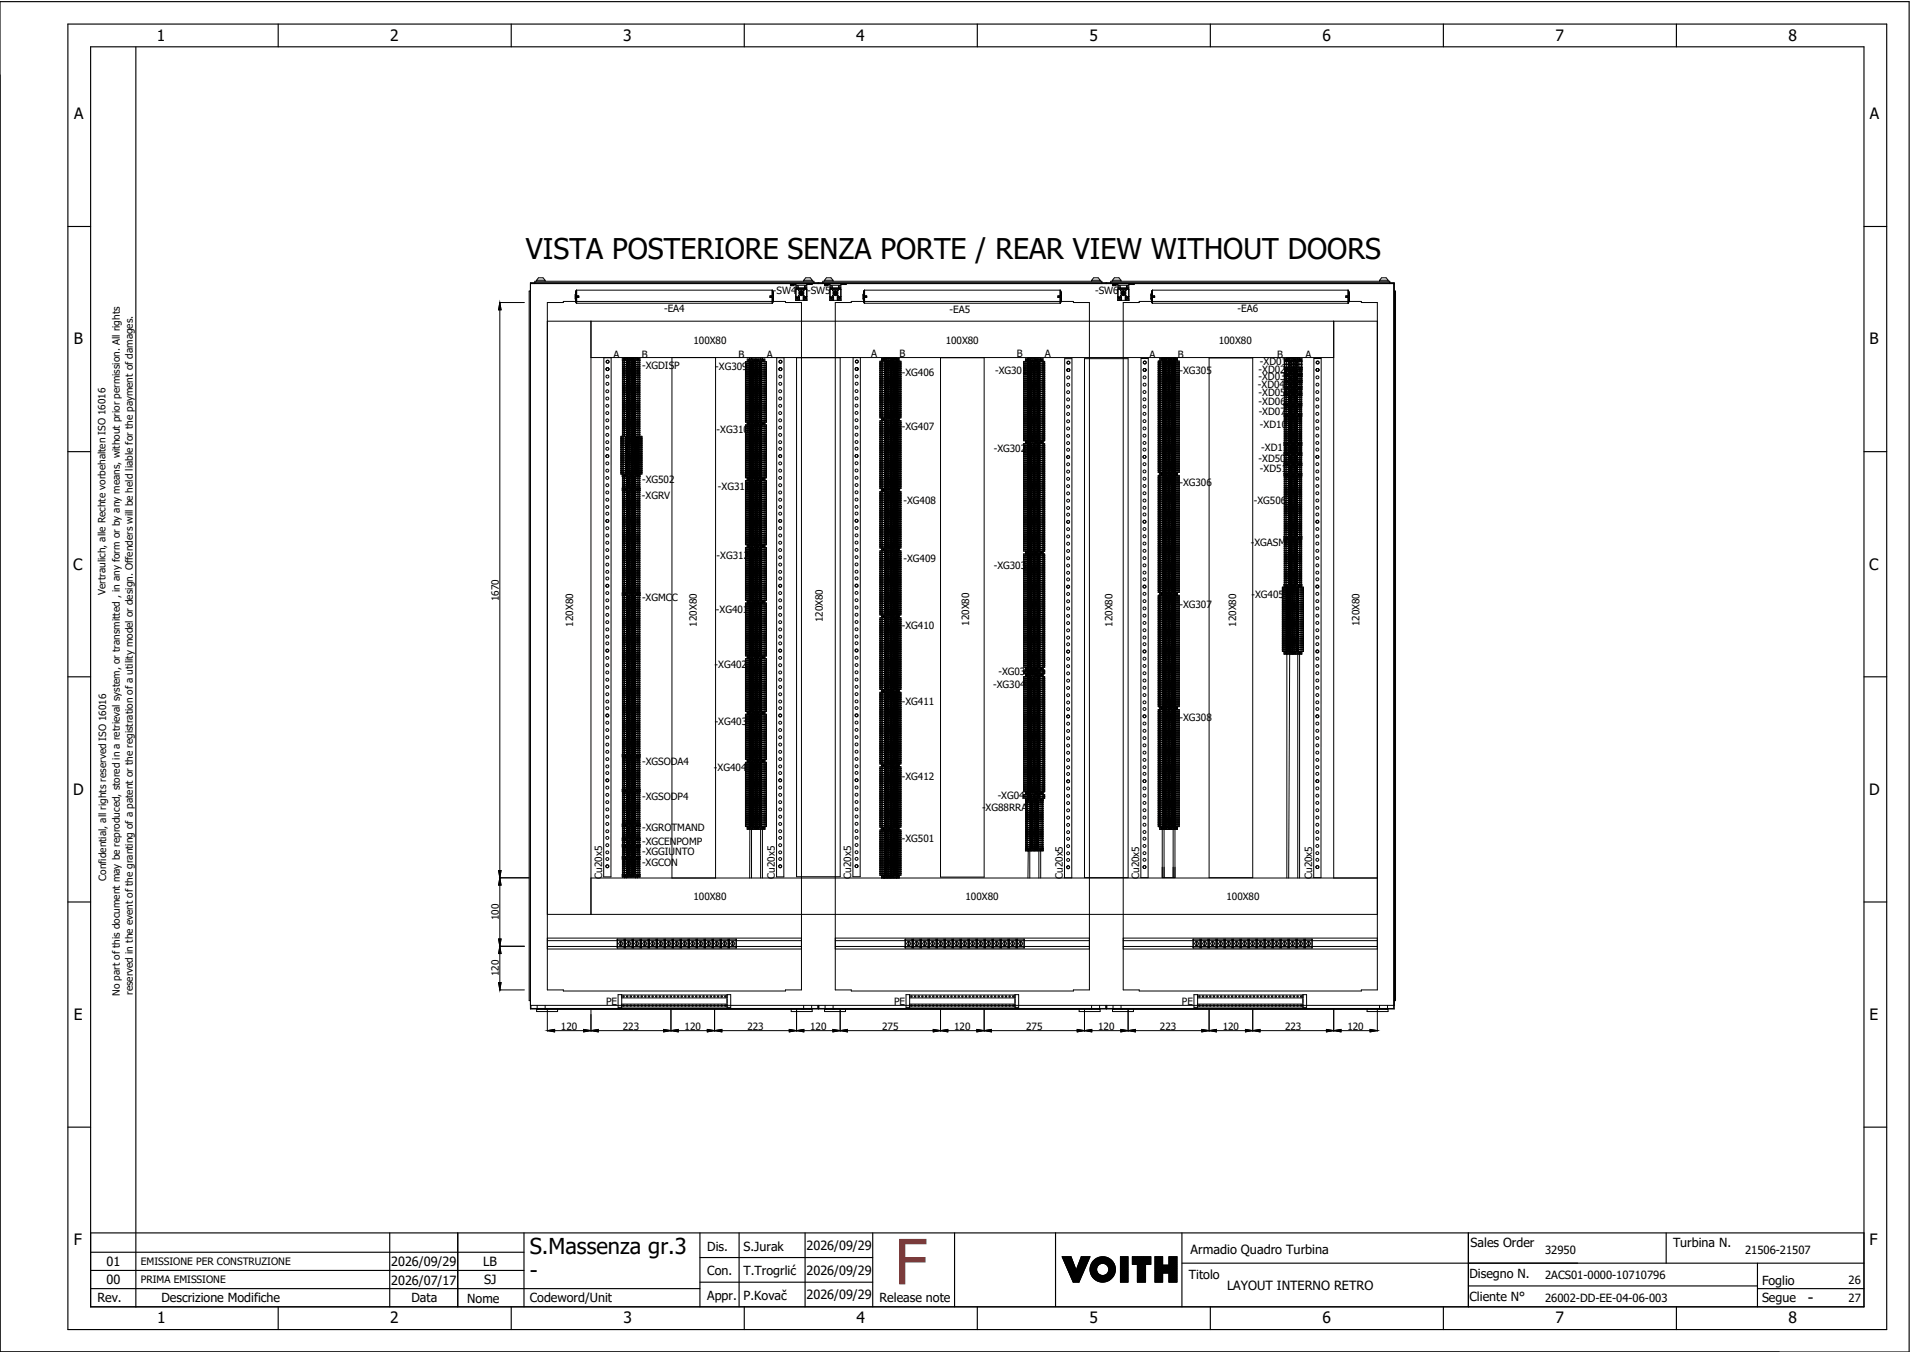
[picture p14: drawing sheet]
<svg xmlns="http://www.w3.org/2000/svg" width="421mm" height="297mm" viewBox="0 0 421 297" stroke-linecap="round" stroke-linejoin="round" font-family="sans-serif">
<defs><g id="words">
<text font-size="13.8" fill="#f00" x="196.9" y="282.5">F</text>
<text font-size="6.3" x="115.7" y="57">VISTA POSTERIORE SENZA PORTE / REAR VIEW WITHOUT DOORS</text>
<g font-size="4.8">
<text x="116.6" y="275.8">S.Massenza gr.3</text>
<text x="116.6" y="281.1">-</text>
</g>
<g font-size="3.4">
<text x="34.5" y="9">1</text>
<text x="85.9" y="9">2</text>
<text x="137.1" y="9">3</text>
<text x="188.4" y="9">4</text>
<text x="239.7" y="9">5</text>
<text x="291" y="9">6</text>
<text x="342.3" y="9">7</text>
<text x="393.5" y="9">8</text>
<text x="16.3" y="26.2">A</text>
<text x="411.5" y="26.2">A</text>
<text x="16.2" y="75.8">B</text>
<text x="411.4" y="75.8">B</text>
<text x="16.1" y="125.3">C</text>
<text x="411.3" y="125.3">C</text>
<text x="16.1" y="174.8">D</text>
<text x="411.3" y="174.8">D</text>
<text x="16.2" y="224.4">E</text>
<text x="411.4" y="224.4">E</text>
<text x="16.2" y="273.9">F</text>
<text x="411.4" y="273.9">F</text>
<text x="397.8" y="286.6">-</text>
<text x="34.6" y="291">1</text>
<text x="85.9" y="291">2</text>
<text x="137.2" y="291">3</text>
<text x="188.4" y="291">4</text>
<text x="239.7" y="291">5</text>
<text x="291" y="291">6</text>
<text x="342.3" y="291">7</text>
<text x="393.6" y="291">8</text>
</g>
<g font-size="2.8">
<text x="155.6" y="275.1">Dis.</text>
<text x="163.6" y="275.1">S.Jurak</text>
<text x="177.5" y="275">2026/09/29</text>
<text x="262" y="275.8">Armadio Quadro Turbina</text>
<text x="323.6" y="274.3">Sales Order</text>
<text x="368.1" y="274.2">Turbina N.</text>
<text x="23.4" y="278.6">01</text>
<text x="86.1" y="278.6">2026/09/29</text>
<text x="106.3" y="278.6">LB</text>
<text x="155.6" y="280.5">Con.</text>
<text x="163.6" y="280.5">T.Trogrlić</text>
<text x="177.5" y="280.4">2026/09/29</text>
<text x="261.6" y="281.3">Titolo</text>
<text x="323.4" y="281.2">Disegno N.</text>
<text x="21.4" y="286.5">Rev.</text>
<text x="23.4" y="282.5">00</text>
<text x="35.5" y="286.4">Descrizione Modifiche</text>
<text x="86.1" y="282.6">2026/07/17</text>
<text x="90.5" y="286.5">Data</text>
<text x="102.8" y="286.5">Nome</text>
<text x="106.5" y="282.5">SJ</text>
<text x="116.6" y="286.3">Codeword/Unit</text>
<text x="155.6" y="286">Appr.</text>
<text x="163.6" y="285.9">P.Kovač</text>
<text x="177.5" y="285.8">2026/09/29</text>
<text x="193.5" y="286.5">Release note</text>
<text x="270" y="283.8">LAYOUT INTERNO RETRO</text>
<text x="323.4" y="286.2">Cliente N°</text>
<text x="387.7" y="286.5">Segue</text>
<text x="387.7" y="282.6">Foglio</text>
</g>
<g font-size="2.5">
<text x="340" y="275.9">32950</text>
<text x="384" y="275.9">21506-21507</text>
<text x="340" y="281.4">2ACS01-0000-10710796</text>
<text x="340" y="286.4">26002-DD-EE-04-06-003</text>
<text x="406.8" y="282.4">26</text>
<text x="406.8" y="286.4">27</text>
</g>
<g font-size="2.2">
<text x="170.1" y="64.6">-SW4</text>
<text x="177.6" y="64.6">-SW5</text>
<text x="241" y="64.6">-SW6</text>
<text x="146.1" y="68.7">-EA4</text>
<text x="208.9" y="68.7">-EA5</text>
<text x="272.3" y="68.7">-EA6</text>
<text x="152.6" y="75.6">100X80</text>
<text x="208.1" y="75.8">100X80</text>
<text x="268.2" y="75.8">100X80</text>
<text x="135" y="78.6">A</text>
<text x="141.3" y="78.6">B</text>
<text x="141.3" y="81.1">-XGDISP</text>
<text x="157.4" y="81.4">-XG309</text>
<text x="162.5" y="78.7">B</text>
<text x="168.7" y="78.7">A</text>
<text x="191.7" y="78.6">A</text>
<text x="197.9" y="78.6">B</text>
<text x="198.4" y="82.7">-XG406</text>
<text x="219" y="82.2">-XG301</text>
<text x="223.7" y="78.6">B</text>
<text x="229.9" y="78.6">A</text>
<text x="252.9" y="78.6">A</text>
<text x="259.2" y="78.6">B</text>
<text x="259.5" y="82.3">-XG305</text>
<text x="276.9" y="83.7">-XD03</text>
<text x="277" y="81.9">-XD02</text>
<text x="277.2" y="80.3">-XD01</text>
<text x="281.1" y="78.6">B</text>
<text x="287.3" y="78.6">A</text>
<text x="276.8" y="85.4">-XD04</text>
<text x="277" y="87.1">-XD05</text>
<text x="277" y="89">-XD06</text>
<text x="157.7" y="95.3">-XG310</text>
<text x="198.4" y="94.6">-XG407</text>
<text x="277" y="91.3">-XD07</text>
<text x="277.3" y="94.2">-XD10</text>
<text x="218.7" y="99.3">-XG302</text>
<text x="276.9" y="101.7">-XD50</text>
<text x="277.5" y="99.2">-XD11</text>
<text x="141.3" y="106.3">-XG502</text>
<text x="158" y="107.8">-XG311</text>
<text x="259.5" y="107">-XG306</text>
<text x="277.2" y="103.9">-XD51</text>
<text x="141.3" y="109.9">-XGRV</text>
<text x="198.8" y="110.8">-XG408</text>
<text x="275.9" y="110.9">-XG506</text>
<text x="157.7" y="122.9">-XG312</text>
<text x="198.8" y="123.6">-XG409</text>
<text x="218.7" y="125.1">-XG303</text>
<text x="275.2" y="120">-XGASM</text>
<text x="23.2" y="130.9" transform="rotate(-90 23.2 130.9)">Vertraulich, alle Rechte vorbehalten ISO 16016</text>
<text x="275.4" y="131.5">-XG405</text>
<text x="109.8" y="132.2" transform="rotate(-90 109.8 132.2)">1670</text>
<text x="126.1" y="137.8" transform="rotate(-90 126.1 137.8)">120X80</text>
<text x="141.3" y="132.2">-XGMCC</text>
<text x="153.3" y="137.8" transform="rotate(-90 153.3 137.8)">120X80</text>
<text x="157.5" y="134.9">-XG401</text>
<text x="181.1" y="136.9" transform="rotate(-90 181.1 136.9)">120X80</text>
<text x="213.2" y="137.7" transform="rotate(-90 213.2 137.7)">120X80</text>
<text x="244.8" y="137.9" transform="rotate(-90 244.8 137.9)">120X80</text>
<text x="259.5" y="133.6">-XG307</text>
<text x="272" y="137.9" transform="rotate(-90 272 137.9)">120X80</text>
<text x="299.2" y="137.8" transform="rotate(-90 299.2 137.8)">120X80</text>
<text x="198.4" y="138.4">-XG410</text>
<text x="157.2" y="147">-XG402</text>
<text x="219.7" y="148.5">-XG03</text>
<text x="198.4" y="155">-XG411</text>
<text x="218.5" y="151.4">-XG304</text>
<text x="157.3" y="159.4">-XG403</text>
<text x="259.5" y="158.5">-XG308</text>
<text x="141.3" y="168.3">-XGSODA4</text>
<text x="157.1" y="169.5">-XG404</text>
<text x="198.4" y="171.6">-XG412</text>
<text x="141.3" y="175.9">-XGSODP4</text>
<text x="216.1" y="178.4">-XG88RRA</text>
<text x="219.5" y="175.8">-XG04</text>
<text x="141.3" y="185.9">-XGCENPOMP</text>
<text x="141.3" y="182.9">-XGROTMAND</text>
<text x="198.4" y="185.2">-XG501</text>
<text x="141.3" y="190.4">-XGCON</text>
<text x="141.3" y="188.2">-XGGIUNTO</text>
<text x="23.4" y="193.7" transform="rotate(-90 23.4 193.7)">Confidential, all rights reserved ISO 16016</text>
<text x="132.5" y="193.3" transform="rotate(-90 132.5 193.3)">Cu20x5</text>
<text x="152.6" y="197.9">100X80</text>
<text x="170.5" y="193.3" transform="rotate(-90 170.5 193.3)">Cu20x5</text>
<text x="187.3" y="193.3" transform="rotate(-90 187.3 193.3)">Cu20x5</text>
<text x="212.5" y="197.9">100X80</text>
<text x="233.9" y="193.3" transform="rotate(-90 233.9 193.3)">Cu20x5</text>
<text x="250.7" y="193.4" transform="rotate(-90 250.7 193.4)">Cu20x5</text>
<text x="269.9" y="197.9">100X80</text>
<text x="288.7" y="193.4" transform="rotate(-90 288.7 193.4)">Cu20x5</text>
<text x="109.8" y="202.4" transform="rotate(-90 109.8 202.4)">100</text>
<text x="109.8" y="214.7" transform="rotate(-90 109.8 214.7)">120</text>
<text x="26.4" y="219" transform="rotate(-90 26.4 219)">No part of this document may be reproduced, stored in a retrieval system, or transmitted , in any form or by any means, without prior permission. All rights</text>
<text x="29.2" y="218.9" transform="rotate(-90 29.2 218.9)">reserved in the event of the granting of a patent or the registration of a utility model or design. Offenders will be held liable for the payment of damages.</text>
<text x="133.4" y="221.1">PE</text>
<text x="196.7" y="221.1">PE</text>
<text x="260.1" y="221.1">PE</text>
<text x="123.4" y="226.5">120</text>
<text x="137" y="226.5">223</text>
<text x="150.6" y="226.5">120</text>
<text x="164.5" y="226.5">223</text>
<text x="178.3" y="226.5">120</text>
<text x="194.1" y="226.5">275</text>
<text x="210" y="226.5">120</text>
<text x="225.8" y="226.5">275</text>
<text x="241.6" y="226.5">120</text>
<text x="255.2" y="226.5">223</text>
<text x="269.1" y="226.5">120</text>
<text x="282.8" y="226.5">223</text>
<text x="296.5" y="226.5">120</text>
<text x="31" y="278.3">EMISSIONE PER CONSTRUZIONE</text>
<text x="31" y="282.3">PRIMA EMISSIONE</text>
</g>
</g></defs>
<g fill="none" stroke="#000" stroke-width=".25">
<path d="M0 .4h420.1v297h-420.1zM14.9 5.3h400.3v287.2h-400.3zM19.9 10.3h390.3v277.2h-390.3zM29.9 10.4v277.1M61.2 5.3v5M112.5 5.3v5M163.8 5.3v5M215.1 5.3v5M266.3 5.3v5M317.6 5.3v5M368.9 5.3v5M14.9 49.8h5"/>
<path d="M410.2 49.8h5M14.9 99.3h5M410.2 99.3h5M14.9 148.9h5M410.2 148.9h5M14.9 198.4h5M410.2 198.4h5M14.9 247.9h5M410.2 247.9h5M19.9 271.2h390.3M19.9 279.5h95.4M19.9 275.4h95.4"/>
<path d="M85.8 271.2v16.3M100.7 271.2v16.3M115.3 271.2v16.3M154 271.2v16.3M154 276.6h38M162.6 271.2v16.3M177.2 271.2v16.3M192 271.2v16.3M210.1 271.2v16.3M232.3 271.1v16.3M233.7 276.4h2l1.1 3 1.1-3h1.9l-2.4 5.6h-1.2M233.7 276.4l2.5 5.6"/>
<path d="M233.8 276.4l-.1 .1M233.9 276.4l-.1 .2M234.1 276.4l-.3 .3M234.2 276.4l-.3 .4M234.4 276.4l-.5 .5M234.5 276.4l-.5 .6M234.7 276.4l-.7 .7M234.8 276.4l-.7 .8M235 276.4l-.9 .9M235.1 276.4l-.9 1M235.3 276.4l-1.1 1.1M235.4 276.4l-1.2 1.2"/>
<path d="M235.6 276.4l-1.3 1.3M235.7 276.5l-1.4 1.3M235.7 276.6l-1.3 1.3M235.8 276.7l-1.4 1.3M235.8 276.8l-1.3 1.3M235.9 276.9l-1.4 1.4M235.9 277l-1.3 1.4M235.9 277.1l-1.3 1.4M236 277.3l-1.3 1.3M236 277.4l-1.3 1.3M236.1 277.5l-1.3 1.3M236.1 277.6l-1.3 1.3"/>
<path d="M236.1 277.7l-1.3 1.3M236.2 277.8l-1.3 1.3M236.2 277.9l-1.3 1.3M236.3 278l-1.3 1.3M236.3 278.1l-1.3 1.3M236.3 278.2l-1.2 1.3M236.4 278.3l-1.3 1.3M236.4 278.4l-1.2 1.3M236.5 278.6l-1.3 1.2M236.5 278.7l-1.2 1.2M236.6 278.8l-1.3 1.2M236.6 278.9l-1.3 1.2"/>
<path d="M236.6 279l-1.2 1.2M236.7 279.1l-1.3 1.2M236.7 279.2l-1.2 1.3M236.8 279.3l-1.3 1.3M238 276.4l-.1 .1M238.1 276.4l-.3 .4M238.3 276.4l-.6 .6M238.4 279.8l-2.2 2.2M238.4 276.4l-.8 .8M238.5 279.5l-2.4 2.4M238.6 276.4l-1.1 1.1M238.6 279.3l-2.5 2.5"/>
<path d="M238.7 279l-2.7 2.7M238.7 276.4l-1.2 1.3M238.8 278.7l-2.8 2.9M238.9 276.4l-1.5 1.6M239 278.5l-3.1 3M239 276.4l-1.7 1.8M239.1 278.2l-3.2 3.2M239.2 276.4l-2 2.1M239.2 277.9l-3.4 3.4M239.3 277.7l-3.5 3.5M239.3 276.4l-2.2 2.3M239.4 277.4l-3.6 3.7"/>
<path d="M239.5 276.4l-2.5 2.5M239.5 277.1l-3.8 3.9M239.6 276.4l-2.7 2.8M239.7 276.9l-4 4M239.8 276.6l-4.2 4.2M239.8 276.4l-4.2 4.3M241.1 276.9l-.8 .8M241.3 279.3l-1.2 1.1M241.3 279.1l-1.2 1.2M241.3 279.4l-1.1 1.1M241.3 278.9l-1.3 1.3M241.3 279.5l-1.1 1.1"/>
<path d="M241.4 279.7l-1.1 1M241.4 278.7l-1.4 1.4M241.4 279.8l-1 1M241.4 276.7l-1.3 1.3M241.5 279.9l-1.1 1M241.5 280l-1 1M241.7 276.6l-1.7 1.7M241.9 276.5l-1.9 2M242.1 276.5l-2.2 2.2M242.3 276.5l-2.4 2.4M242.5 276.4l-2.6 2.6M242.6 276.4l-2.7 2.8"/>
<path d="M242.8 276.4l-2.9 3M242.9 276.5l-3 3M243 276.5l-3.1 3.1M243.2 276.5l-3.3 3.3M243.3 276.5l-3.4 3.4M243.4 276.6l-3.4 3.4M243.5 276.6l-1.4 1.4M243.6 276.6l-1.3 1.3M243.7 276.7l-1.2 1.2M243.9 276.7l-1.2 1.2M244 276.8l-1.2 1.1M244 276.8l-1.1 1.1"/>
<path d="M244.1 276.9l-1 1.1M244.2 276.9l-1 1.1M244.3 277l-1 1M244.4 277.1l-1 1M244.5 277.1l-1 1.1M244.6 277.2l-1.1 1M244.6 277.3l-1 1M244.7 277.4l-1 1M244.8 277.4l-1 1.1M244.8 277.5l-1 1.1M244.9 277.6l-1 1.1M245 277.7l-1.1 1.1"/>
<path d="M245 277.8l-1.1 1.1M245.1 277.9l-1.1 1.1M245.1 278l-1.1 1.1M245.2 278.1l-1.2 1.2M245.2 278.2l-1.2 1.3M245.3 278.3l-1.4 1.4M245.3 278.4l-1.5 1.5M245.3 278.5l-3.4 3.4M245.4 279.9l-2.1 2M245.4 278.7l-3.3 3.3M245.4 279.7l-2.3 2.3M245.4 278.8l-3.2 3.2"/>
<path d="M245.4 278.9l-3.1 3.1M245.4 279.5l-2.5 2.5M245.4 279.1l-2.9 2.9M245.4 279.4l-2.6 2.6M245.4 279.2l-2.8 2.8M246.6 276.4h1.6v5.6h-1.6zM246.6 276.4v.1M246.8 276.4l-.2 .3M246.9 276.4l-.3 .4M247.1 276.4l-.5 .6M247.2 276.4l-.6 .7M247.4 276.4l-.8 .9"/>
<path d="M247.5 276.4l-.9 1M247.7 276.4l-1.1 1.2M247.8 276.4l-1.2 1.3M248 276.4l-1.4 1.5M248.1 276.4l-1.5 1.6M248.2 278.9l-1.6 1.7M248.2 278.8l-1.6 1.6M248.2 278.6l-1.6 1.7M248.2 278.5l-1.6 1.6M248.2 277.4l-1.6 1.7M248.2 277.3l-1.6 1.6M248.2 277.1l-1.6 1.7"/>
<path d="M248.2 277l-1.6 1.6M248.2 276.8l-1.6 1.7M248.2 276.7l-1.6 1.6M248.2 276.5l-1.6 1.7M248.2 278l-1.6 1.7M248.2 277.9l-1.6 1.6M248.2 277.7l-1.6 1.7M248.2 277.6l-1.6 1.6M248.2 279.1l-1.6 1.6M248.2 278.3l-1.6 1.7M248.2 278.2l-1.6 1.6M248.2 279.5l-1.6 1.7"/>
<path d="M248.2 279.4l-1.6 1.6M248.2 279.2l-1.6 1.7M248.2 280l-1.6 1.6M248.2 279.8l-1.6 1.7M248.2 279.7l-1.6 1.6M249.2 278.1v-1.7h4v1.7h-1.1v3.9h-1.8M249.2 278.1h1.1v3.9M249.2 276.4v.1M249.4 276.4l-.2 .2M249.5 276.4l-.3 .4M249.7 276.4l-.5 .5M249.8 276.4l-.6 .7"/>
<path d="M250 276.4l-.8 .8M250.1 276.4l-.9 1M250.3 276.4l-1.1 1.2M250.4 276.4l-1.2 1.3M250.6 276.4l-1.4 1.5M250.7 276.4l-1.5 1.6M250.9 276.4l-1.7 1.7M251 276.4l-1.6 1.7M251.2 276.4l-1.7 1.7M251.3 276.4l-1.6 1.7M251.5 276.4l-1.7 1.7M251.6 276.4l-1.6 1.7"/>
<path d="M251.8 276.4l-1.7 1.7M251.9 276.4l-1.6 1.7M252.1 279.9l-1.8 1.8M252.1 279.8l-1.8 1.8M252.1 278.6l-1.8 1.8M252.1 278.4l-1.8 1.8M252.1 278.3l-1.8 1.8M252.1 279.2l-1.8 1.8M252.1 279l-1.8 1.8M252.1 278.9l-1.8 1.8M252.1 278.7l-1.8 1.8M252.1 279.3l-1.8 1.8"/>
<path d="M252.1 279.6l-1.8 1.8M252.1 279.5l-1.8 1.8M252.1 276.4l-1.8 1.9M252.2 276.4l-1.9 2M252.4 276.4l-2.1 2.2M252.5 276.4l-2.2 2.3M252.7 276.4l-2.4 2.5M252.8 276.4l-2.5 2.6M253 276.4l-2.7 2.8M253.1 276.4l-2.8 2.9M253.2 277.4l-.7 .7M253.2 276.7l-2.9 2.9"/>
<path d="M253.2 276.5l-2.9 3M253.2 277.3l-.8 .8M253.2 277.1l-1 1M253.2 277l-2.9 2.9M253.2 276.8l-2.9 3M253.2 278l-.1 .1M253.2 277.9l-.2 .2M253.2 277.7l-.4 .4M253.2 277.6l-.5 .5M254.2 276.4v.1M254.3 276.4l-.1 .2M254.5 276.4l-.3 .4"/>
<path d="M254.6 276.4l-.4 .5M254.8 276.4l-.6 .7M254.9 276.4l-.7 .8M255.1 276.4l-.9 1M255.2 276.4l-1 1.1M255.4 276.4l-1.2 1.3M255.5 276.4l-1.3 1.4M255.7 276.4l-1.5 1.6M255.8 277.5l-1.6 1.7M255.8 277.4l-1.6 1.6M255.8 277.2l-1.6 1.7M255.8 277.1l-1.6 1.6"/>
<path d="M255.8 276.9l-1.6 1.7M255.8 276.8l-1.6 1.6M255.8 276.6l-1.6 1.7M255.8 276.5l-1.6 1.6M255.8 276.4v1.9h1.4v-1.9h1.8M255.8 276.4h-1.6v5.6M255.8 278l-1.6 1.6M255.8 277.8l-1.6 1.7M255.8 277.7l-1.6 1.6M255.8 278.3l-1.6 1.6M255.8 278.1l-1.6 1.7M255.9 278.3l-1.7 1.8"/>
<path d="M256.1 278.3l-1.9 1.9M256.2 278.3l-2 2.1M256.4 278.3l-2.2 2.2M256.5 278.3l-2.3 2.4M256.7 278.3l-2.5 2.5M256.8 278.3l-2.6 2.7M257 278.3l-2.8 2.8M257.1 278.3l-2.9 3M257.3 276.4l-.1 .2M257.5 276.4l-.3 .3M257.6 276.4l-.4 .5M257.8 276.4l-.6 .6"/>
<path d="M257.9 276.4l-.7 .8M258.1 276.4l-.9 .9M258.2 276.4l-1 1.1M258.4 276.4l-1.2 1.2M258.5 276.4l-1.3 1.4M258.7 276.4l-1.5 1.5M258.8 276.4l-1.6 1.7M259 276.5l-1.8 1.7M259 277.5l-2.5 2.5M259 277.4l-2.7 2.6M259 277.1l-3 2.9M259 276.9l-3.1 3.1"/>
<path d="M259 277.2l-2.8 2.8M259 276.8l-4.8 4.8M259 276.6l-4.8 4.8M259 276.4v5.6h-1.8M259 279l-1.8 1.8M259 278.9l-1.8 1.7M259 278.7l-1.8 1.8M259 278.6l-1.8 1.7M259 278.4l-1.8 1.8M259 278.3l-1.8 1.7M259 278.1l-1.9 1.9M259 278l-2.1 2"/>
<path d="M259 277.8l-2.2 2.2M259 277.7l-2.4 2.3M259 279.3l-1.8 1.8M259 279.2l-1.8 1.7M259 279.9l-1.8 1.8M259 279.8l-1.8 1.7M259 279.6l-1.8 1.8M259 279.5l-1.8 1.7M260.1 271.2v16.3M260.1 277.9h150.1M323.1 271.2v16.3M366.6 271.2v6.7"/>
<path d="M386.7 277.9v9.6M19.9 283.5h134.1M61.2 287.5v5M112.5 287.5v5M154 282h38M163.8 287.5v5M215.1 287.5v5M237.5 281.9l-.1 .1M237.6 281.7l-.4 .3M237.7 281.4l-.6 .6M237.8 281.1l-.9 .9M237.9 280.9l-1.1 1.1"/>
<path d="M238 280.6l-1.4 1.4M238.2 280.3l-1.7 1.7M238.3 280.1l-2 1.9M241.6 280l-1 1.1M241.6 280.1l-1 1M241.7 280.2l-1 1M241.8 280.3l-1 1M241.9 280.3l-1 1.1M242 280.4l-1.1 1M242.1 280.4l-1.1 1.1M242.2 280.5l-1.1 1.1M242.3 280.5l-1.1 1.1"/>
<path d="M242.4 280.6l-1.1 1.1M242.6 280.6l-1.2 1.1M242.7 280.6l-1.2 1.2M242.9 280.6l-1.3 1.2M243.1 280.5l-1.4 1.4M243.3 280.4l-1.5 1.5M245.1 280.6l-1.1 1M245.2 280.3l-1.5 1.5M245.3 280.1l-1.8 1.8M248.2 281.2l-.8 .8M248.2 281l-1 1M248.2 280.9l-1.1 1.1"/>
<path d="M248.2 280.7l-1.3 1.3M248.2 280.6l-1.4 1.4M248.2 280.4l-1.6 1.6M248.2 281.9l-.1 .1M248.2 281.8l-.2 .2M248.2 281.6l-.4 .4M248.2 281.5l-.5 .5M248.2 281.3l-.7 .7M248.2 280.3l-1.6 1.6M248.2 280.1l-1.6 1.7M252.1 281.3l-.8 .7M252.1 280.7l-1.4 1.3"/>
<path d="M252.1 280.5l-1.5 1.5M252.1 280.4l-1.7 1.6M252.1 280.2l-1.8 1.8M252.1 280.1l-1.8 1.8M252.1 281.7l-.3 .3M252.1 281.6l-.5 .4M252.1 281.4l-.6 .6M252.1 281.9l-.2 .1M252.1 281.1l-.9 .9M252.1 281l-1.1 1M252.1 280.8l-1.2 1.2M255.8 280.7l-1.3 1.3"/>
<path d="M255.8 280.5l-1.5 1.5M255.8 280.2l-1.6 1.7M255.8 280.1l-1.6 1.6M255.8 280.4l-1.6 1.6M255.8 281.9l-.1 .1M255.8 281.7l-.3 .3M255.8 281.6l-.4 .4M255.8 281.4l-.6 .6M255.8 281.3l-.7 .7M255.8 281.1l-.9 .9M255.8 281l-1 1M255.8 280.8l-1.2 1.2"/>
<path d="M257.2 280h-1.4v2h-1.6M257.2 280v2M259 281.9l-.2 .1M259 281.7l-.3 .3M259 281.6l-.5 .4M259 281.4l-.6 .6M259 281.3l-.8 .7M259 281.1l-.9 .9M259 281l-1.1 1M259 280.8l-1.2 1.2M259 280.7l-1.4 1.3M259 280.5l-1.5 1.5"/>
<path d="M259 280.4l-1.7 1.6M259 280.2l-1.8 1.8M259 280.1l-1.8 1.7M266.3 287.5v5M317.6 287.5v5M323.1 282.9h63.6M368.9 287.5v5M386.7 283.5h23.5"/>
<circle cx="242.6" cy="279.2" r="1.35"/>
<circle cx="242.6" cy="279.2" r="2.79"/>
</g>
<g fill="none" stroke="#000" stroke-width=".22">
<path d="M109.9 66.5h5.5M110 66.5h.1M110 68.1v123.4M110 66.5l.3 1.6h-.6zM116.7 64h-.3v156.1h.3M116.7 64h.1M116.7 64v156.1M116.7 62.2h190.1v159.7h-190.1zM116.7 62.4h190.1M116.8 62.4h63.2M117.7 62.4v-.5h61.4v.5M118 61.9v-.3h2v.3"/>
<path d="M118.2 61.6l.3-.5h1l.3 .5M120.4 66.5h3.6v-.2h48.8v.2h3.6v151.2h-3.6v.3h-48.8v-.3h-3.6zM120.4 70.7h182.7M126.6 65.6v.2M126.6 65.6h.1M126.6 64.7h.1M126.6 64.7v1.1M126.6 65.8h.1M126.6 64.9v.7M126.6 64.9h.1M126.6 65.9h.1M126.6 65.9l.3 .8"/>
<path d="M126.6 64.6h.1M126.6 65.8v.1M126.6 64.7v.2M126.6 64.6v.1M126.9 66.7h43M126.9 63.8v2.9M126.9 63.8l-.3 .8M126.9 63.8h43M127 65.1h.4v.3h-.4zM130 70.7v130.4M130 78.7h163.5M132.9 78.7l-.1 114.2h1.6l.1-114.2"/>
<path d="M136.9 78.7h3.9v.6h-3.9zM136.9 79.2h3.9M137 79.7h3.8M137 79.3v16.7M137.1 79.3l.1 25M137.3 78.9h.1M137.3 78.9v.1M137.4 78.9h-.2v.1h.2M137.4 79.3v16.7M137.4 78.7v.5M137.5 78.7v.5M137.7 78.9h.3v.1h-.3z"/>
<path d="M137.8 78.7h.1M137.9 79.3v16.7M138 79.4h.2l.1 .2h-.3zM138.1 79.8l-.1 .1 .2 .2 .1-.2-.1-.1-.2 .2 .3-.2M138.1 78.7v.5M138.2 78.7v.5M138.2 78.8h.2v.3h-.2M138.3 79.4l-.3 .2M138.3 79.4l-.2 .3M138.5 79.3v17h-.3M138.6 79.4h.2v.3h-.2M138.6 79.3v16.7"/>
<path d="M138.8 78.7v.5M138.8 78.8h-.3v.3h.3M138.8 79.8v.3h-.2M138.9 78.7v.5M138.9 79.8v.3h.3M139 78.7v.5M139.1 78.7v.5M139.1 78.8h.3v.3h-.3zM139.1 78.9h.3M139.2 79.3v16.7M139.2 79.4h-.3v.3h.3M139.3 79.3v16.7"/>
<path d="M139.5 79.4h.2v.2h-.2zM139.5 79.6l.2-.2-.2 .3M139.5 78.7v.5M139.5 79.8l-.1 .1 .2 .2 .2-.2-.1-.1M139.6 78.7v.5M139.7 79.8l-.2 .2M139.8 79.8l-.3 .3M139.8 78.9h.2v.1h-.2zM139.8 78.7h.1M139.9 79.3v25M140.2 78.7v.5M140.3 78.7v.5"/>
<path d="M140.4 79.3v16.7M140.4 78.9h.3v.1h-.3zM140.4 78.9h.1M140.5 78.9v.1M140.6 79.3v16.7M140.8 79.3v16.7M147.9 78.7v114.4M157.5 78.7v114.4M164 79.6h4.7v13.3h-4.7zM164 80h4.7M164.1 79.6v13.3M164.3 79.6v13.3"/>
<path d="M164.4 79.4h3.9M164.4 79.6v-.6h3.9v.6M164.6 79.6v13.3M164.7 79.1h.2v.1h-.2zM164.8 79.2h.1M164.8 79.6v13.3M164.9 79v.4M164.9 80v.2M165 78.7v.7M165 79v.4M165.1 79.6h-.2v.2M165.1 79.6l.1 .2h-.3"/>
<path d="M165.1 80l.1 .2-.2 .1-.1-.1zM165.1 79.6l-.2 .2M165.2 79.6l-.3 .3M165.2 79.1h.3v.1h-.3zM165.3 79.6v13.3M165.4 78.7v.3M165.4 79.6v13.3M165.4 79.6h.1M165.4 79.9h.1M165.5 80h.3M165.5 79.6v13.2M165.6 79.6h.1v.3h-.1z"/>
<path d="M165.6 79v.4M165.6 79h.3v.3h-.3M165.8 79.6v13.2M165.8 79.6h.5M165.8 79.9h.5M165.9 79.6h.1M165.9 80h.1M166.2 79.6v.3M166.2 79.9l-.1-.3v.3M166.3 79v.4M166.3 79h-.3v.3h.3M166.3 79.6v13.3"/>
<path d="M166.4 79.6h.3v.3h-.3M166.4 79.6v13.3M166.5 79v.4M166.6 79v.4M166.6 79h.3v.3h-.3zM166.6 79.2h.3M167 79v.4M167.1 79v.4M167.1 79.6v13.3M167.1 79.6h-.3v.3h.3M167.2 79.6v13.3M167.3 79.1h.2v.1h-.2z"/>
<path d="M167.3 79.6h.3v.3h-.3zM167.4 78.7v.3M167.4 80l-.1 .1 .2 .2 .1-.2v-.1l-.3 .2 .3-.2M167.6 79.6l-.3 .2M167.6 79.6l-.2 .3M167.7 79v.4M167.8 78.7v.7M167.9 79.1h.2v.1h-.2zM167.9 79.2h.1M168 79.2h.1M168.1 79.6v13.3M168.4 79.6v13.3"/>
<path d="M168.6 79.6v13.3M169.4 65.1h.4v.3h-.4zM169.9 63.8l.3 .8M169.9 63.8v2.9M170.2 65.9h.1M170.2 64.6h.1M170.2 64.6v.1M170.2 64.7h.1M170.2 65.8h.1M170.2 64.7v.2M170.2 65.8v.1M170.2 65.9l-.3 .8"/>
<path d="M170.2 64.9v.7M170.2 65.6h.1M170.2 64.9h.1M170.2 65.6v.2M170.2 64.7v1.1M170.9 78.7v114.2h1.6v-114.2M173.9 62.7h.8M173.9 62.6h1.2M173.9 62.4v.3M174.2 62.4v.2M174.7 62.6v.1M175.1 65.3h.8v.8"/>
<path d="M175.1 65.8h.7M175.1 62.4v3.7h2.5v-2.4h-2.5M175.1 63.5h2.4M175.1 63.3h.2M175.1 62.7h2.4M175.2 65.4h.6zM175.2 63.7v2.1M175.3 78.7v114.1h9.6v-114.1M175.3 65.5v.3M175.3 63.2l.1-.3h.2v.3M175.3 63.2h.3M175.3 63.2v.3"/>
<path d="M175.4 65.5v.3M175.5 65.5v.3M175.6 65.8v.3M175.6 63.3h1.4M175.6 63.2v.3M175.8 65.3v.1M175.8 65.3v.8M176.1 64.4v.1M176.1 64.3h.4v.4h-.4zM176.3 64.7h.1M176.3 64.2h.1M176.6 64.4v.1"/>
<path d="M176.8 65.3v.8M176.8 61.9v-.3h2v.3M176.8 65.3v.1M176.8 65.4h.7l-.2 .1M176.8 65.4l.5 .1M177 61.6l.3-.5h1l.3 .5M177 63.2v-.3h.3v.3M177 63.2h.3M177 63.2v.3M177 65.8v.3M177.1 65.5v.3M177.2 65.5v.3"/>
<path d="M177.3 63.3h.2M177.3 63.2v.3M177.4 65.5v.3M177.5 63.7v2.1M177.5 62.4v1.3M177.6 65.8h-.8M177.6 65.3h-.9v.8M178.5 62.4v.2M178.7 62.4v.2h-1.2M180.1 62.2v.2M180.2 62.4h63.1M181.1 62.4v-.5h61.4v.5"/>
<path d="M181.4 61.9v-.3h1.9v.3M181.4 62.4v.3M181.4 62.7h.8M181.4 62.6h1.2M181.5 61.6l.4-.5h.9l.4 .5M181.7 62.4v.2M182.2 62.6v.1M182.6 63.7h2.5v2.4h-2.5zM182.6 65.3h.8v.8M182.6 65.8h.8M182.6 63.5h2.4M182.6 63.3h.2"/>
<path d="M182.6 62.7h2.4M182.6 62.4v1.3M182.7 63.7v2.1M182.8 65.5v.3M182.8 63.2h.4M182.8 63.2l.1-.3h.2l.1 .3M182.8 63.2v.3M183 65.5v.3M183.1 65.8v.3M183.2 63.3h1.3M183.2 63.2v.3M183.3 65.3v.1"/>
<path d="M183.3 65.4h-.6l.1 .1M183.3 65.4l-.5 .1M183.4 65.3v.8M183.6 64.4v.1M183.6 64.3h.4v.4h-.4zM183.8 64.7h.1M183.8 64.2h.1M183.8 66.5h3.5v-.2h48.9v.2h3.5v151.2h-3.5v.3h-48.9v-.3h-3.5zM184.1 64.4v.1M184.3 65.3v.8M184.4 65.4h.6l-.2 .1M184.4 65.4l.4 .1"/>
<path d="M184.4 65.3v.1M184.5 63.2h.3M184.5 63.2v-.3h.3v.3M184.5 63.2v.3M184.6 65.8v.3M184.6 65.5v.3M184.7 65.5v.3M184.8 63.3h.2M184.8 63.2v.3M184.9 65.5v.3M185 62.4v3.4M185.1 65.8h-.8"/>
<path d="M185.1 65.3h-.9v.8M186 62.4v.2M186.2 62.4v.2h-1.2M187.7 78.7v114.1h1.6v-114.1M190 64.7v1.1M190 65.8h.1M190 64.7h.1M190 65.6v.2M190 65.6h.1M190 64.9h.1M190 64.9v.7M190 65.9h.1"/>
<path d="M190 64.6h.1M190 65.9l.2 .8M190 64.7v.2M190 65.8v.1M190 64.6v.1M190.2 66.7h43.1M190.2 63.8h43.1M190.2 63.8v2.9M190.2 63.8l-.2 .8M190.4 65.1h.3v.3h-.3zM193.6 79.9h4.7M193.6 79.5h4.7v12.4h-4.7z"/>
<path d="M193.7 79.5v12.4M193.9 79.5v12.4M194 79.5v-.6h3.9v.6M194 79.3h3.9M194.2 79.5v12.4M194.4 79.1h.1M194.4 79h-.2v.1h.2M194.5 78.9v.4M194.5 78.7v.2M194.6 78.9v.4M194.7 79.5h.2v.3h-.2zM194.7 79.5l.2 .3"/>
<path d="M194.7 79.9l.2 .3M194.7 79.5l.3 .2M194.7 79.9l.3 .3M194.7 79.9l-.1 .1 .2 .2 .2-.2-.1-.1M194.8 79h.2v.1h-.2zM194.9 78.7v.2M195.1 79.5v12.4M195.1 78.9v.4M195.2 78.9v.4M195.2 79.9h.3v.3h-.3M195.2 79.5v12.4M195.2 79.5h.3v.3h-.3"/>
<path d="M195.5 78.9v.3h-.3M195.6 78.9v.3h.2M195.8 78.9v.4M195.9 79.9h-.3v.3h.3M195.9 79.5h-.3v.3h.3M195.9 79.5v12.4M195.9 78.9v.4M196 79.5v12.4M196 78.9v.4M196.1 79.5v.3M196.1 79.9v.3M196.1 78.9v.4"/>
<path d="M196.2 79.5v.3M196.2 79.9v.3M196.2 78.9h.3v.3h-.3zM196.2 79.1h.3M196.4 79.5h.1M196.4 79.9h.1M196.5 79.5h.1M196.5 79.9h.1M196.5 79.9h-.5v.3h.5M196.5 79.5h-.5v.3h.5M196.5 79.5v12.4M196.5 78.9v.4"/>
<path d="M196.6 79.9h.1v.3h-.1zM196.6 79.5h.1v.3h-.1zM196.6 78.9v.4M196.8 79.9v.3M196.8 79.5v.3M196.8 79.5v12.4M196.8 79h.3v.1h-.3zM196.9 79.5v12.4M196.9 78.7v.2M197.1 79.5l.3 .3M197.1 79.9l.3 .3M197.2 79.5l.2 .2"/>
<path d="M197.2 79.9l.2 .3M197.2 79.5h.2v.2M197.2 79.5v.3l.2-.1M197.2 79.9v.3l.2-.1M197.3 78.9v.4M197.3 78.7v.2M197.4 79.9v.2M197.4 78.9v.4M197.4 79.5v12.4M197.5 79h.2v.1h-.2zM197.5 79.1h.1M197.7 79.5v12.4"/>
<path d="M198 79.5v12.4M198.2 79.5v12.4M207 78.7v114.2h9.6v-114.2M225.3 79.9h4.6M225.3 79.5h4.6v17.5h-4.6zM225.3 79.5v17.5M225.6 79.5v17.5M225.7 79.5v-.6h3.8v.6M225.7 79.3h3.8M225.8 79.5v17.5M225.9 79h.2v.2h-.2zM226.1 79.1h.1"/>
<path d="M226.1 79.5v17.5M226.1 79.8l.2-.3-.2 .3M226.2 78.9v.4M226.2 79.5l-.1 .3M226.2 79.9v.4l.2-.1-.1-.3M226.2 78.7v.6M226.3 79.5l.1 .3h-.3M226.3 79.9l-.2 .3M226.4 80l-.3 .2M226.5 79h.2v.2h-.2zM226.6 79.5v17.5M226.6 78.7v.2"/>
<path d="M226.7 79.6h.1M226.7 80h.1M226.7 79.8h.1M226.7 79.5v17.4M226.8 79.6h.1v.2h-.1zM226.8 80h.1v.3h-.1zM226.8 78.9v.4M226.9 78.9h.2v.4h-.2M226.9 78.9v.4M227 79.5v17.4M227 79.8h.5M227 79.6h.5"/>
<path d="M227 80h.5M227.1 79.5l-.1 17.4M227.1 79.5v.1M227.1 79.9v.1M227.4 79.6v.2M227.4 80v.3M227.5 79.8l-.1-.2v.2M227.5 78.9v.4M227.5 78.9h-.2v.4h.2M227.6 79.5v17.5M227.6 78.9v.4M227.6 79.5h.3v.4"/>
<path d="M227.7 78.9v.4M227.8 78.9v.4M227.9 79.1h.2M227.9 79h.2v.2h-.2zM227.9 79.9v.4h-.3M228 79.9v.4h.3M228.2 78.9v.4M228.3 78.9v.4M228.3 79.5h-.3v.4M228.3 79.5v17.5M228.4 79.5v17.5M228.5 79h.2v.2h-.2z"/>
<path d="M228.6 78.7v.2M228.6 79.5l-.1 .2 .2 .1 .2-.1-.1-.2M228.6 79.9l-.1 .2 .2 .2 .2-.2-.1-.2-.2 .3 .2-.2M228.8 79.5l-.2 .3M228.8 79.6l-.2 .2M228.9 78.9v.4M229 78.7v.2M229 78.9v.4M229.2 79.1h.1M229.2 79h.2v.2h-.2zM229.4 79.5v17.5M229.6 79.5v17.5"/>
<path d="M229.8 79.5v17.5M232.8 65.1h.3v.3h-.3zM233.3 63.8l.2 .8M233.3 63.8v2.9M233.5 65.9h.1M233.5 64.6h.1M233.5 64.6v.1M233.5 64.7h.1M233.5 65.8h.1M233.5 65.8v.1M233.5 64.7v.2M233.5 65.9l-.2 .8"/>
<path d="M233.5 64.9v.7M233.5 65.6h.1M233.5 64.9h.1M233.5 64.7v1.1M233.5 65.6v.2M234.3 78.9h1.6l-.1 114.2h-1.6zM238.6 78.9h9.6v114.2h-9.6zM240.2 61.9v-.3h1.9v.3M240.3 61.6l.4-.5h.9l.4 .5M243.4 62.2v.2M243.6 62.4l63.1-.1v159.5h-63.1v-.7M244.4 62.4v-.5h61.4v.5"/>
<path d="M244.8 61.9v-.3h1.9v.3M244.8 62.4v.3M244.8 62.7h.8M244.8 62.6h1.2M244.9 61.6l.3-.5h1l.4 .5M245 62.4v.2M245.6 62.6v.1M246 63.7h2.4v2.4h-2.4zM246 65.3h.8v.8M246 65.8h.7M246 63.5h2.4M246 63.3h.2"/>
<path d="M246 62.7h2.4M246 62.4v3.4M246.2 65.5v.3M246.2 63.2h.3M246.2 63.2v-.3h.3v.3M246.2 63.2v.3M246.3 65.5v.3M246.4 65.5v.3M246.5 65.8v.3M246.5 63.3h1.4M246.5 63.2v.3M246.7 65.3v.1"/>
<path d="M246.7 65.4h-.7l.2 .1M246.7 65.4l-.5 .1M246.7 65.3v.8M247 64.4v.1M247 64.3h.4v.4h-.4zM247.1 64.7h.2M247.1 64.2h.2M247.2 66.5h3.5v-.2h48.9v.2h3.5v151.2h-3.5v.3h-48.9v-.3h-3.5zM247.4 64.4v.1M247.7 65.3v.8M247.7 65.4h.7l-.2 .1M247.7 65.4l.5 .1"/>
<path d="M247.7 65.3v.1M247.9 63.2h.3M247.9 63.2v-.3h.3v.3M247.9 63.2v.3M247.9 65.8v.3M248 65.5v.3M248.1 65.5v.3M248.2 63.2v.3M248.2 63.3h.2M248.2 65.5v.3M248.4 63.7l-.1 2.1M248.4 62.4v1.3"/>
<path d="M248.4 65.8h-.7M248.4 65.3h-.8v.8M249.4 62.4v.2M249.6 62.4v.2h-1.2M251.1 78.9h1.6l-.1 114.2h-1.6zM253.3 64.7v1.1M253.3 64.9h.1M253.3 65.6h.1M253.3 65.6l.1 .2M253.3 64.7h.1M253.3 65.8h.1M253.4 65.6h.1"/>
<path d="M253.4 64.9v.7M253.4 65.8l.2 .9M253.4 64.7l-.1 .2M253.6 66.7h43M253.6 63.8l-.2 .9M253.6 63.8h43M253.6 63.8v2.9M253.8 65.1h.3v.3h-.3zM254.9 79.4h4.6v24.6h-4.6zM254.9 79.8h4.6M254.9 79.4v24.6M255.2 79.4v24.6"/>
<path d="M255.2 79.2h3.9M255.2 79.4v-.6h3.9v.6M255.4 79.4v24.6M255.7 79h-.3v.1h.3M255.7 79h.1M255.7 78.8v.4M255.7 78.7v114.4h2.8v-114.4M255.8 78.8v.4M255.9 79.9h.2l.1 .2h-.3zM255.9 79.5l.3 .2M255.9 79.9l.3 .3M256 79.9l.2 .2"/>
<path d="M256 79h.2v.1h-.2zM256.1 79.4l.1 .3-.3-.1 .1-.2 .2 .3M256.1 78.7v114.4M256.4 79.4v24.6M256.4 78.8v.4M256.4 78.9h.3v.3M256.5 79.9h.2v.3h-.2M256.5 79.4v24.6M256.7 79.5v.3h-.2M256.8 79.5v.3h.3M257.1 78.9h-.3v.3M257.1 78.8v.4"/>
<path d="M257.1 79.9h-.3v.3h.3M257.1 79.4v24.6M257.2 79.4v24.6M257.3 78.8v.4M257.3 79.8v-.3l.1 .3M257.4 78.9h.3v.3h-.3zM257.4 79h.3M257.6 79.4v.1M257.6 79.8v.1M257.7 79.4v.1M257.7 79.8v.1M257.7 79.5h-.5v.3h.5"/>
<path d="M257.7 79.9h-.5v.3h.5M257.7 79.4l.1 24.5M257.8 78.8v.4M257.8 79.5h.1v.3h-.1zM258 79.9v.3M258 79.5v.3M258 79.4v24.5M258.1 79h.2v.1h-.2zM258.1 79.4v24.6M258.1 78.7v114.4M258.4 79.9h.2l.1 .2h-.3zM258.4 79.5l.2 .2"/>
<path d="M258.4 79.9l.2 .3M258.4 79.9l.2 .2M258.4 79.4l-.1 .2 .2 .2 .2-.2-.1-.2M258.5 78.8v.4M258.6 78.8v.4M258.7 79.4v24.6M258.7 79h.2v.1h-.2zM258.7 79h.1M259 79.4v24.6M259.2 79.4v24.6M259.4 79.4v24.6M266.1 78.7h9.6v114.4h-9.6z"/>
<path d="M282.6 79.5h3.9M282.6 79.3h3.9M282.7 79.5v1.3M282.9 79h.2v.2h-.2zM283 79.1h.1M283.1 79.5v1.3M283.2 78.7l-.1 .6M283.2 78.9v.4M283.4 79h.3v.2h-.3zM283.5 79.5v1.3M283.6 78.7v.2M283.6 79.5v1.3"/>
<path d="M283.8 78.9v.4M283.8 78.9h.3v.4h-.3M283.9 79.6l-.2 .3M284 79.7l-.3 .2M284.2 79.5v1.3M284.2 79.5h.3v.6h-.3M284.5 78.9h-.3v.4h.3M284.5 78.9v.4M284.7 78.9v.4M284.8 78.9v.4M284.8 79h.3v.2h-.3zM284.8 79.1h.3"/>
<path d="M284.9 79.5h-.3v.6h.3M284.9 79.5v1.3M285 79.5v1.3M285.2 78.9v.4M285.3 78.9v.4M285.4 79.6l-.3 .3M285.5 79.7l-.3 .2M285.5 79h.2v.2h-.2zM285.6 78.7v.2M285.6 79.5v1.3M285.7 79.5v1.3M285.9 78.9v.4"/>
<path d="M286 78.7l-.1 .6M286 78.9v.4M286 79.5v1.3M286.1 79h.2v.2h-.2zM286.1 79.1h.1M286.2 79.1h.1M286.4 79.5v1.3M289.1 78.9h1.6v114.2h-1.6zM293.5 70.7v122.4M296.2 65.1h.3v.3h-.3zM296.6 63.8l.3 .8M296.6 63.8v2.9"/>
<path d="M296.9 65.9h.1M296.9 64.6h.1M296.9 64.6v.1M296.9 64.7h.1M296.9 65.8h.1M296.9 65.8v.1M296.9 64.7v.2M296.9 65.9l-.3 .8M296.9 64.9v.7M296.9 65.6h.1M296.9 64.9h.1M296.9 65.6v.2"/>
<path d="M296.9 64.7v1.1M303.6 61.9v-.3h1.9v.3M303.7 61.6l.3-.5h1l.4 .5M306.8 64h.3v156.1h-.3M306.9 64v156.1M136.6 96h4.7v8.3h-4.7zM136.6 96.4h4.7M136.6 97.2h4.7M136.6 96.8h4.7M136.6 98h4.7M136.6 97.6h4.7M136.6 98.9h4.7"/>
<path d="M136.6 98.5h4.7M136.6 99.3h4.7M136.6 99.7h4.7M136.7 96v8.3M136.9 96v8.9h3.9v-.6M137 93.5h3.8M137 94.3h3.8M137 93.9h3.8M137 95.1h3.8M137 94.7h3.8M137 95.6h3.8M137 89.3h3.8"/>
<path d="M137 80.2h3.8M137 80.6h3.8M137 81.4h3.8M137 82.2h3.8M137 82.7h3.8M137 83.1h3.8M137 83.5h3.8M137 84.3h3.8M137 85.2h3.8M137 86h3.8M137 86.4h3.8M137 86.8h3.8"/>
<path d="M137 87.2h3.8M137 88.1h3.8M137 88.9h3.8M137 89.7h3.8M137 90.1h3.8M137 90.6h3.8M137 91h3.8M137 91.8h3.8M137 92.6h3.8M137 93.1h3.8M137 81h3.8M137 81.8h3.8"/>
<path d="M137 83.9h3.8M137 84.7h3.8M137 85.6h3.8M137 87.6h3.8M137 88.5h3.8M137 91.4h3.8M137 92.2h3.8M137.7 96.1l.2-.1 .1 .3h-.3zM137.7 96.5l.2-.1 .1 .3h-.3zM137.7 97.3l.2-.1 .1 .3h-.3zM137.7 98.1h.2l.1 .2h-.3zM137.7 99l.2-.1 .1 .3h-.3z"/>
<path d="M137.7 96l.2 .3M137.7 96.5l.2 .2M137.7 96.9l.2 .2M137.7 97.3l.2 .2M137.7 97.7l.2 .3M137.7 98.1l.2 .3M137.7 98.5l.2 .3M137.7 99l.2 .2M137.7 99.4l.2 .2M137.7 99.8l.2 .2M137.7 96l.3 .2M137.7 96.4l.3 .3"/>
<path d="M137.7 98.9l.3 .3M137.7 97.3l.3 .2M137.7 98.1l.3 .2M137.7 98.5l.3 .2M137.7 99.3l.3 .3M137.7 98.5v.1l.1 .2 .2-.2-.1-.1M137.7 99.3v.2l.1 .1 .2-.1-.1-.2M137.9 96.8l.1 .3-.3-.1v-.2l.3 .3M137.9 97.7l.1 .2-.3-.1v-.1l.3 .2M137.9 99.7l.1 .3-.3-.1v-.2l.3 .3M138 80.3l.2-.1 .1 .3h-.3zM138 81.1l.2-.1 .1 .3h-.3z"/>
<path d="M138 81.9h.2l.1 .2h-.3zM138 83.2l.2-.1 .1 .3h-.3zM138 84l.2-.1 .1 .3h-.3zM138 84.8h.2l.1 .2h-.3zM138 85.7l.2-.1 .1 .3h-.3zM138 86.1l.2-.1 .1 .3h-.3zM138 86.9l.2-.1 .1 .3h-.3zM138 87.7h.2l.1 .3h-.3zM138 88.6l.2-.1 .1 .3h-.3zM138 89.8h.2l.1 .2h-.3zM138 90.7l.2-.1 .1 .3h-.3zM138 91.5l.2-.1 .1 .3h-.3z"/>
<path d="M138 92.3h.2l.1 .2h-.3zM138 92.7h.2l.1 .2h-.3zM138 93.6l.2-.1 .1 .3h-.3zM138 94.4l.2-.1 .1 .3h-.3zM138 95.2h.2l.1 .2h-.3zM138.1 80.6l-.1 .3 .3-.1-.1-.2-.2 .3M138.1 81.4l-.1 .2 .2 .2 .1-.2-.1-.2M138.1 82.3l-.1 .1 .2 .2 .1-.2-.1-.1M138.1 82.7l-.1 .1 .2 .2 .1-.2-.1-.1-.2 .2 .3-.2M138.1 83.5l-.1 .3 .3-.1-.1-.2-.2 .3M138.1 84.4l-.1 .1 .2 .2 .1-.2-.1-.1M138.1 85.2l-.1 .1 .2 .2 .1-.2-.1-.1"/>
<path d="M138.1 86.4l-.1 .2 .2 .2 .1-.2-.1-.2-.2 .3 .3-.2M138.1 87.3l-.1 .2 .3-.1-.1-.1-.2 .2M138.1 88.1l-.1 .1 .2 .2 .1-.2-.1-.1M138.1 88.9l-.1 .2 .2 .2 .1-.2-.1-.2M138.1 89.3l-.1 .2 .2 .2 .1-.2-.1-.2-.2 .3 .3-.2M138.1 90.2l-.1 .2 .3-.1-.1-.1-.2 .2M138.1 91l-.1 .3 .3-.1-.1-.2-.2 .3M138.1 91.8l-.1 .2 .2 .2 .1-.2-.1-.2M138.1 93.1l-.1 .1 .2 .2 .1-.2-.1-.1-.2 .2 .3-.2M138.1 93.9l-.1 .3 .3-.1-.1-.2-.2 .3M138.1 94.8l-.1 .1 .2 .2 .1-.2-.1-.1M138.1 95.6l-.1 .1 .2 .2 .1-.2-.1-.1"/>
<path d="M138.1 96v8.3M138.2 96h.3M138.2 96.4h.3v.3h-.3M138.2 97.3h.3v.3h-.3M138.2 98.1h.3v.3h-.3M138.2 98.5h.3v.3h-.3M138.2 98.9h.3v.3h-.3M138.2 99.3h.3v.4h-.3M138.2 96v8.3M138.3 80.2l-.3 .2M138.3 81l-.3 .3M138.3 81.4l-.3 .3"/>
<path d="M138.3 81.9l-.3 .2 .3-.2M138.3 82.3l-.3 .2M138.3 83.1l-.3 .3M138.3 83.9l-.3 .3M138.3 84.4l-.3 .2M138.3 84.8l-.3 .2M138.3 85.2l-.3 .2M138.3 85.6l-.3 .3 .3-.3M138.3 86l-.3 .3M138.3 86.9l-.3 .2M138.3 87.7l-.3 .2M138.3 88.1l-.3 .2"/>
<path d="M138.3 88.5l-.3 .3 .3-.2M138.3 88.9l-.3 .3M138.3 89.8l-.3 .2M138.3 90.6l-.3 .2M138.3 91.4l-.3 .3M138.3 91.8l-.3 .3M138.3 92.3l-.3 .2 .3-.2M138.3 92.7l-.3 .2M138.3 93.5l-.3 .3M138.3 94.3l-.3 .3M138.3 94.8l-.3 .2M138.3 95.2l-.3 .2 .3-.2"/>
<path d="M138.3 95.6l-.3 .2M138.3 80.2l-.2 .3M138.3 80.7l-.2 .2M138.3 81.1l-.2 .2M138.3 81.5l-.2 .2M138.3 82.3l-.2 .3M138.3 83.2l-.2 .2M138.3 83.6l-.2 .2M138.3 84l-.2 .2M138.3 84.4l-.2 .2M138.3 84.8l-.2 .3M138.3 85.2l-.2 .3"/>
<path d="M138.3 86.1l-.2 .2M138.3 86.9l-.2 .2M138.3 87.3l-.2 .3M138.3 87.7l-.2 .3M138.3 88.1l-.2 .3M138.3 89l-.2 .2M138.3 89.8l-.2 .3M138.3 90.2l-.2 .3M138.3 90.6l-.2 .3M138.3 91.1l-.2 .2M138.3 91.5l-.2 .2M138.3 91.9l-.2 .2"/>
<path d="M138.3 92.7l-.2 .3M138.3 93.6l-.2 .2M138.3 94l-.2 .2M138.3 94.4l-.2 .2M138.3 94.8l-.2 .2M138.3 95.6l-.2 .3M138.5 96.8v.4h-.3M138.5 97.7v.3h-.3M138.5 99.7v.4h-.3M138.6 93.5h.2v.3h-.2M138.6 94.3h.2v.4h-.2M138.6 94.8h.2v.3h-.2"/>
<path d="M138.6 95.2h.2v.3h-.2M138.6 95.6h.2v.3M138.6 80.2h.2v.3h-.2M138.6 81h.2v.4h-.2M138.6 81.4h.2v.4h-.2M138.6 81.9h.2v.3h-.2M138.6 82.3h.2v.3M138.6 83.1h.2v.3h-.2M138.6 83.9h.2v.4h-.2M138.6 84.8h.2v.3h-.2M138.6 85.2h.2v.3h-.2M138.6 85.6h.2v.3h-.2"/>
<path d="M138.6 86h.2v.3h-.2M138.6 86.9h.2v.3h-.2M138.6 87.7h.2v.3h-.2M138.6 88.1h.2v.3h-.2M138.6 88.5h.2v.3h-.2M138.6 88.9h.2v.4M138.6 89.8h.2v.3h-.2M138.6 90.6h.2v.3h-.2M138.6 91.4h.2v.4h-.2M138.6 91.8h.2v.4h-.2M138.6 92.3h.2v.3h-.2M138.6 92.7h.2v.3h-.2"/>
<path d="M138.6 96.8v.4h.3M138.6 97.7v.3h.3M138.6 99.7v.4h.3M138.8 93.9v.4h-.2M138.8 93.1v.3h-.2M138.8 80.6v.3h-.2M138.8 82.7v.3h-.2M138.8 83.5v.4h-.2M138.8 84.4v.3h-.2M138.8 86.4v.4h-.2M138.8 87.3v.3h-.2M138.8 89.4v.3h-.2"/>
<path d="M138.8 90.2v.3h-.2M138.8 91v.3h-.2M138.9 96h-.3v.3h.3M138.9 96.4h-.3v.3h.3M138.9 97.3h-.3v.3h.3M138.9 98.1h-.3v.3h.3M138.9 98.5h-.3v.3h.3M138.9 98.9h-.3v.3h.3M138.9 99.3h-.3v.4h.3M138.9 96v8.3M138.9 93.9v.4h.3M138.9 93.1v.3h.3"/>
<path d="M138.9 80.6v.3h.3M138.9 82.7v.3h.3M138.9 83.5v.4h.3M138.9 84.4v.3h.3M138.9 86.4v.4h.3M138.9 87.3v.3h.3M138.9 89.4v.3h.3M138.9 90.2v.3h.3M138.9 91v.3h.3M139.1 96.7v-.3l.1 .3M139.1 98v-.3l.1 .3M139.1 98.4v-.3l.1 .3"/>
<path d="M139.1 98.8v-.3l.1 .3M139.1 96.3v-.3l.1 .3M139.1 96.9v.2M139.1 97.3v.3M139.1 98.9v.3M139.1 99.4v.2M139.2 96.9v.2M139.2 97.3v.3M139.2 98.9v.3M139.2 99.4v.2M139.2 93.5h-.3v.3h.3M139.2 94.3h-.3v.4h.3"/>
<path d="M139.2 94.8h-.3v.3h.3M139.2 95.2h-.3v.3h.3M139.2 95.6h-.3l.1 8.7M139.2 80.2h-.3v.3h.3M139.2 81h-.3v.4h.3M139.2 81.4h-.3v.4h.3M139.2 81.9h-.3v.3h.3M139.2 82.3h-.3v.3M139.2 83.1h-.3v.3h.3M139.2 83.9h-.3v.4h.3M139.2 84.8h-.3v.3h.3M139.2 85.2h-.3v.3h.3"/>
<path d="M139.2 85.6h-.3v.3h.3M139.2 86h-.3v.3h.3M139.2 86.9h-.3v.3h.3M139.2 87.7h-.3v.3h.3M139.2 88.1h-.3v.3h.3M139.2 88.5h-.3v.3h.3M139.2 88.9h-.3v.4M139.2 89.8h-.3v.3h.3M139.2 90.6h-.3v.3h.3M139.2 91.4h-.3v.4h.3M139.2 91.8h-.3v.4h.3M139.2 92.3h-.3v.3h.3"/>
<path d="M139.2 92.7h-.3v.3h.3M139.4 96h.1M139.4 96.4h.1M139.4 96.8v.1M139.4 97.2v.1M139.4 97.6v.1M139.4 98v.1M139.4 98.5h.1M139.4 98.9h.1M139.4 99.3v.1M139.4 99.7v.1M139.5 80.3l.2-.1v.3h-.2z"/>
<path d="M139.5 81.1l.2-.1v.3h-.2zM139.5 81.9h.2v.2h-.2zM139.5 83.2l.2-.1v.3h-.2zM139.5 84l.2-.1v.3h-.2zM139.5 84.8h.2v.2h-.2zM139.5 85.7l.2-.1v.3h-.2zM139.5 86.1l.2-.1v.3h-.2zM139.5 86.9l.2-.1v.3h-.2zM139.5 87.7h.2v.3h-.2zM139.5 88.6l.2-.1v.3h-.2zM139.5 89.8h.2v.2h-.2zM139.5 90.7l.2-.1v.3h-.2z"/>
<path d="M139.5 91.5l.2-.1v.3h-.2zM139.5 92.3h.2v.2h-.2zM139.5 92.7h.2v.2h-.2zM139.5 93.6l.2-.1v.3h-.2zM139.5 94.4l.2-.1v.3h-.2zM139.5 95.2h.2v.2h-.2zM139.5 81.7l.2-.3-.2 .3M139.5 82.5l.2-.2-.2 .3M139.5 84.6l.2-.2-.2 .2M139.5 85.4l.2-.2-.2 .3M139.5 86.3l.2-.3-.2 .3M139.5 88.3l.2-.2-.2 .3"/>
<path d="M139.5 89.2l.2-.3-.2 .3M139.5 92.1l.2-.3-.2 .3M139.5 92.9l.2-.2-.2 .3M139.5 95l.2-.2-.2 .2M139.5 95.8l.2-.2-.2 .3M139.5 96h.1M139.5 96.4h.1M139.5 96.8v.1M139.5 97.2v.1M139.5 97.6v.1M139.5 98v.1M139.5 98.5h.1"/>
<path d="M139.5 98.9h.1M139.5 99.3v.1M139.5 99.7v.1M139.5 96h-.5v.3h.5M139.5 96h.3v8.3h-.3zM139.5 96.8h.3M139.5 96.4h-.5v.3h.5M139.5 96.9h-.5v.2h.5M139.5 97.6h.3M139.5 97.3h-.5v.3h.5M139.5 97.7h-.5v.3h.5M139.5 98.1h-.5v.3h.5"/>
<path d="M139.5 98.5h-.5v.3h.5M139.5 98.9h-.5v.3h.5M139.5 98.9h.3M139.5 99.4h-.5v.2h.5M139.5 99.8h-.5v.3h.5M139.5 80.6l-.1 .2 .2 .1 .2-.1-.1-.2M139.5 81.4l-.1 .2 .2 .2 .2-.2-.1-.2M139.5 82.3l-.1 .1 .2 .2 .2-.2-.1-.1M139.5 82.7l-.1 .1 .2 .2 .2-.2-.1-.1M139.5 83.5l-.1 .2 .2 .1 .2-.1-.1-.2M139.5 84.4l-.1 .1 .2 .2 .2-.2-.1-.1M139.5 85.2l-.1 .1 .2 .2 .2-.2-.1-.1"/>
<path d="M139.5 86.4l-.1 .2 .2 .2 .2-.2-.1-.2M139.5 87.3l-.1 .1 .2 .2 .2-.2-.1-.1M139.5 88.1l-.1 .1 .2 .2 .2-.2-.1-.1M139.5 88.9l-.1 .2 .2 .2 .2-.2-.1-.2M139.5 89.3l-.1 .2 .2 .2 .2-.2-.1-.2M139.5 90.2l-.1 .1 .2 .2 .2-.2-.1-.1M139.5 91l-.1 .2 .2 .1 .2-.1-.1-.2M139.5 91.8l-.1 .2 .2 .2 .2-.2-.1-.2M139.5 93.1l-.1 .1 .2 .2 .2-.2-.1-.1M139.5 93.9l-.1 .2 .2 .1 .2-.1-.1-.2M139.5 94.8l-.1 .1 .2 .2 .2-.2-.1-.1M139.5 95.6l-.1 .1 .2 .2 .2-.2-.1-.1"/>
<path d="M139.6 96h.1v.3h-.1zM139.6 96.4h.1v.3h-.1zM139.6 96.9h.1v.2h-.1zM139.6 97.6v-.3h.1v.3M139.6 97.7h.1v.3h-.1zM139.6 98.1h.1v.3h-.1zM139.6 98.5h.1v.3h-.1zM139.6 98.9h.1v.3h-.1zM139.6 99.4h.1v.2h-.1zM139.6 99.8h.1v.3h-.1zM139.7 80.2l-.2 .2M139.7 80.6l-.2 .3"/>
<path d="M139.7 81l-.2 .3M139.7 81.9l-.2 .2M139.7 82.7l-.2 .2M139.7 83.1l-.2 .3M139.7 83.5l-.2 .3M139.7 83.9l-.2 .3M139.7 84.8l-.2 .2M139.7 85.6l-.2 .3M139.7 86.4l-.2 .3M139.7 86.9l-.2 .2M139.7 87.3l-.2 .2M139.7 87.7l-.2 .2"/>
<path d="M139.7 88.5l-.2 .3M139.7 89.4l-.2 .2M139.7 89.8l-.2 .2M139.7 90.2l-.2 .2M139.7 90.6l-.2 .2M139.7 91l-.2 .3M139.7 91.4l-.2 .3M139.7 92.3l-.2 .2M139.7 93.1l-.2 .2M139.7 93.5l-.2 .3M139.7 93.9l-.2 .3M139.7 94.3l-.2 .3"/>
<path d="M139.7 95.2l-.2 .2M139.8 80.2l-.3 .3M139.8 80.7l-.3 .2M139.8 81.1l-.3 .2M139.8 81.9l-.3 .2M139.8 82.7l-.3 .3M139.8 83.2l-.3 .2M139.8 83.6l-.3 .2M139.8 84l-.3 .2M139.8 84.8l-.3 .3M139.8 85.6l-.3 .3M139.8 86.5l-.3 .2"/>
<path d="M139.8 86.9l-.3 .2M139.8 87.3l-.3 .3M139.8 87.7l-.3 .3M139.8 88.6l-.3 .2M139.8 89.4l-.3 .2M139.8 89.8l-.3 .3M139.8 90.2l-.3 .3M139.8 90.6l-.3 .3M139.8 91.1l-.3 .2M139.8 91.5l-.3 .2M139.8 92.3l-.3 .2M139.8 93.1l-.3 .3"/>
<path d="M139.8 93.6l-.3 .2M139.8 94l-.3 .2M139.8 94.4l-.3 .2M139.8 95.2l-.3 .3M139.8 96v.3M139.8 96.4v.3M139.8 96.9v.2M139.8 97.3v.3M139.8 97.7v.3M139.8 98.1v.3M139.8 98.5v.3M139.8 98.9v.3"/>
<path d="M139.8 99.4v.2M139.8 99.8v.3M139.9 96v8.3M140.1 96.1l.3-.1v.2l-.2 .1zM140.1 97.7l.3 .2h-.2zM140.1 99l.3-.1v.2l-.2 .1zM140.1 96l.3 .3M140.1 96.5l.3 .2M140.1 96.9l.3 .2M140.1 99.4l.3 .2M140.1 97.3l.3 .2M140.1 97.7l.3 .3"/>
<path d="M140.1 98.1l.3 .3M140.1 98.5l.3 .3M140.1 99l.3 .2M140.1 99.8l.3 .2M140.2 99.3l.2 .3M140.2 96l.2 .2M140.2 96.4l.2 .3M140.2 98.9l.2 .3M140.2 97.3l.2 .2M140.2 98.1l.2 .2M140.2 98.5l.2 .2M140.2 96.4h.2v.3"/>
<path d="M140.2 96.4v.3h.2M140.2 97.2l.2 .1v.2M140.2 97.2v.3h.2M140.2 98.1h.2v.2M140.2 98.1v.2h.2M140.2 98.5v.3l.2-.1M140.2 99.3v.3h.2M140.4 96.8v.3l-.3-.1 .1-.2 .2 .3M140.4 97.7v.2M140.4 98.5v.2M140.4 99.3v.3M140.4 99.7v.3l-.3-.1 .1-.2 .2 .3"/>
<path d="M140.5 96v8.3M140.7 96v8.3M141 96v8.3M141.2 96v8.3M164 93.4h4.7v11.7h-4.7zM164 80.4h4.7M164 80.8h4.7M164 81.2h4.7M164 81.6h4.7M164 82h4.7M164 82.5h4.7M164 82.9h4.7"/>
<path d="M164 83.3h4.7M164 83.7h4.7M164 84.1h4.7M164 84.5h4.7M164 85h4.7M164 85.4h4.7M164 85.8h4.7M164 86.2h4.7M164 86.6h4.7M164 87h4.7M164 87.5h4.7M164 87.9h4.7"/>
<path d="M164 88.3h4.7M164 88.7h4.7M164 89.1h4.7M164 89.5h4.7M164 89.9h4.7M164 90.4h4.7M164 90.8h4.7M164 91.2h4.7M164 91.6h4.7M164 92h4.7M164 92.4h4.7M164 93.9h4.7"/>
<path d="M164 94.3h4.7M164 94.7h4.7M164 95.1h4.7M164 95.5h4.7M164 95.9h4.7M164 96.4h4.7M164 96.8h4.7M164 97.2h4.7M164 97.6h4.7M164 98h4.7M164 98.4h4.7M164 98.9h4.7"/>
<path d="M164 99.3h4.7M164 99.7h4.7M164.1 93.4v11.7M164.3 93.4v11.7M164.4 93h3.9M164.4 92.9v.5M164.6 93.4v11.7M164.7 93.2h.2v.1h-.2zM164.8 93.2h.1M164.8 93.2v.1M164.8 93.4v11.7M164.9 82.1h.3l-.1 .3-.2-.1z"/>
<path d="M164.9 85l.3 .1-.1 .2-.2-.1zM164.9 88.8h.3l-.1 .2h-.2zM164.9 91.7h.3l-.1 .2h-.2zM164.9 98.5h.3l-.1 .3-.2-.1zM164.9 93v.7M164.9 80.8v.3M164.9 81.7v.2M164.9 82.9l.1 .3 .2-.1-.1-.2-.2 .3M164.9 83.7v.3M164.9 84.6v.2M164.9 85.4v.2M164.9 85.8l.1 .3 .2-.1-.1-.2-.2 .3"/>
<path d="M164.9 86.7v.2M164.9 87.5v.2M164.9 88.3v.3M164.9 89.6l.1 .3 .2-.2-.1-.1-.2 .2M164.9 90.4v.2M164.9 91.2v.3M164.9 92.1v.2M164.9 92.5l.1 .3 .2-.2-.1-.1-.2 .2M164.9 94.3v.2M164.9 95.1v.3M164.9 95.6l.1 .3 .2-.2-.1-.1-.2 .2M164.9 96.4l.1 .3 .2-.2-.1-.1-.2 .2"/>
<path d="M164.9 97.2v.3M164.9 98.1v.2M164.9 99.3l.1 .3 .2-.1-.1-.2-.2 .3M165 93v.4M165.1 80.4h-.2v.3M165.1 80.4l.1 .3h-.3M165.1 80.8l.1 .3h-.2h-.1zM165.1 81.2l-.2 .1v.2M165.1 81.2l.1 .3h-.3M165.1 81.7l.1 .2h-.3M165.1 82.5h-.2v.2M165.1 82.5l.1 .2h-.3"/>
<path d="M165.1 83.3l-.2 .1v.2M165.1 83.3l.1 .3h-.3M165.1 83.7l.1 .3-.2 .1-.1-.1zM165.1 84.2h-.2v.2M165.1 84.2l.1 .2h-.3M165.1 84.6l.1 .2h-.3M165.1 85.4l.1 .2h-.3M165.1 86.2l-.2 .1v.2M165.1 86.2l.1 .3h-.3M165.1 86.7l.1 .2-.2 .1-.1-.1zM165.1 87.1h-.2v.2M165.1 87.1l.1 .2h-.3"/>
<path d="M165.1 87.5l.1 .2-.2 .1-.1-.1zM165.1 87.9h-.2v.2M165.1 87.9l.1 .2h-.3M165.1 88.3l.1 .3h-.3M165.1 89.1l-.2 .1v.2M165.1 89.1l.1 .3h-.3M165.1 90h-.2v.2M165.1 90l.1 .2h-.3M165.1 90.4l.1 .2-.2 .1-.1-.1zM165.1 90.8h-.2v.3M165.1 90.8l.1 .3h-.3M165.1 91.2l.1 .3h-.3"/>
<path d="M165.1 92.1l.1 .2h-.3M165.1 93.5l.1 .2-.2 .1-.1-.1zM165.1 93.9h-.2v.2M165.1 93.9l.1 .2h-.3M165.1 94.3l.1 .2h-.3M165.1 94.7l-.2 .1v.2M165.1 94.7l.1 .3h-.3M165.1 95.1l.1 .3h-.3M165.1 96h-.2v.2M165.1 96l.1 .2h-.3M165.1 96.8h-.2v.2M165.1 96.8l.1 .2h-.3"/>
<path d="M165.1 97.2l.1 .3h-.2h-.1zM165.1 97.6l-.2 .1v.2M165.1 97.6l.1 .3h-.3M165.1 98.1l.1 .2h-.3M165.1 98.9h-.2v.2M165.1 98.9l.1 .2h-.3M165.1 99.7h-.2v.3M165.1 99.7l.1 .3h-.3M165.1 82.1l-.2 .2M165.1 80.4l-.2 .3M165.1 83.3l-.2 .3M165.1 81.3l-.2 .2"/>
<path d="M165.1 81.7l-.2 .2M165.1 84.2l-.2 .2M165.1 84.6l-.2 .2M165.1 82.5l-.2 .2M165.1 85l-.2 .2M165.1 85.4l-.2 .3M165.1 86.2l-.2 .3M165.1 87.1l-.2 .2M165.1 87.9l-.2 .3M165.1 88.3l-.2 .3M165.1 88.7l-.2 .3M165.1 89.2l-.2 .2"/>
<path d="M165.1 90l-.2 .2M165.1 90.8l-.2 .3M165.1 91.2l-.2 .3M165.1 91.7l-.2 .2M165.1 92.1l-.2 .2M165.1 96l-.2 .2M165.1 93.9l-.2 .2M165.1 94.3l-.2 .3M165.1 96.8l-.2 .3M165.1 94.7l-.2 .3M165.1 95.2l-.2 .2M165.1 97.6l-.2 .3"/>
<path d="M165.1 98.1l-.2 .2M165.1 98.5l-.2 .2M165.1 98.9l-.2 .2M165.1 99.7l-.2 .3M165.2 80l-.3 .3M165.2 82.5l-.3 .3M165.2 80.5l-.3 .2M165.2 83l-.3 .2M165.2 80.9l-.3 .2M165.2 81.3l-.3 .2M165.2 83.8l-.3 .2M165.2 81.7l-.3 .3"/>
<path d="M165.2 84.2l-.3 .2M165.2 82.1l-.3 .3M165.2 85l-.3 .3M165.2 85.5l-.3 .2M165.2 83.4l-.3 .2M165.2 86.3l-.3 .2M165.2 84.6l-.3 .3M165.2 87.5l-.3 .3M165.2 85.9l-.3 .2M165.2 88.8l-.3 .2M165.2 86.7l-.3 .2M165.2 87.1l-.3 .3"/>
<path d="M165.2 90l-.3 .3M165.2 88l-.3 .2M165.2 88.4l-.3 .2M165.2 91.3l-.3 .2M165.2 89.2l-.3 .2M165.2 89.6l-.3 .3M165.2 92.5l-.3 .3M165.2 90.4l-.3 .3M165.2 90.9l-.3 .2M165.2 91.7l-.3 .2M165.2 92.1l-.3 .3M165.2 93.5l-.3 .3"/>
<path d="M165.2 96l-.3 .3M165.2 93.9l-.3 .3M165.2 94.4l-.3 .2M165.2 94.8l-.3 .2M165.2 97.3l-.3 .2M165.2 95.2l-.3 .2M165.2 95.6l-.3 .2M165.2 98.5l-.3 .3M165.2 96.4l-.3 .3M165.2 96.9l-.3 .2M165.2 99.4l-.3 .2M165.2 99.8l-.3 .2"/>
<path d="M165.2 97.7l-.3 .2M165.2 98.1l-.3 .2M165.2 98.9l-.3 .3M165.2 93.2h.3v.1h-.3zM165.3 93.4v11.7M165.4 93.4v11.7M165.4 80.3h.1M165.4 80h.1M165.4 80.7h.1M165.4 80.4h.1M165.4 81.1h.1M165.4 80.9h.1"/>
<path d="M165.4 81.6h.1M165.4 81.3h.1M165.4 82h.1M165.4 81.7h.1M165.4 82.4h.1M165.4 82.1h.1M165.4 82.5h.1M165.4 82.8h.1M165.4 83.2h.1M165.4 82.9h.1M165.4 83.4h.1M165.4 83.6h.1"/>
<path d="M165.4 84.1h.1M165.4 83.8h.1M165.4 84.5h.1M165.4 84.2h.1M165.4 84.9h.1M165.4 84.6h.1M165.4 85.3h.1M165.4 85h.1M165.4 85.4h.1M165.4 85.7h.1M165.4 86.1h.1M165.4 85.9h.1"/>
<path d="M165.4 86.3h.1M165.4 86.6h.1M165.4 87h.1M165.4 86.7h.1M165.4 87.4h.9M165.4 87.1h.1M165.4 87.8h.1M165.4 87.5h.1M165.4 88.2h.1M165.4 87.9h.9M165.4 88.6h.1M165.4 88.4h.1"/>
<path d="M165.4 89.1h.1M165.4 88.8h.1M165.4 89.2h.1M165.4 89.5h.1M165.4 89.9h.1M165.4 89.6h.1M165.4 90h.1M165.4 90.3h.1M165.4 90.7h.1M165.4 90.4h.1M165.4 91.1h.1M165.4 90.8h.1"/>
<path d="M165.4 91.5h.1M165.4 91.3h.1M165.4 92h.1M165.4 91.7h.1M165.4 92.4h.1M165.4 92.1h.1M165.4 92.8h.1M165.4 92.5h.1M165.4 93.8h.1M165.4 93.5h.1M165.4 94.2h.1M165.4 93.9h.1"/>
<path d="M165.4 94.6h.1M165.4 94.3h.1M165.4 95h.1M165.4 94.8h.1M165.4 95.5h.1M165.4 95.2h.1M165.4 95.9h.1M165.4 95.6h.1M165.4 96h.1M165.4 96.3h.1M165.4 96.7h.1M165.4 96.4h.1"/>
<path d="M165.4 97.1h.9M165.4 96.8h.1M165.4 97.5h.1M165.4 97.3h.1M165.4 98h.1M165.4 97.7h.9M165.4 98.4h.1M165.4 98.1h.1M165.4 98.8h.1M165.4 98.5h.1M165.4 98.9h.1M165.4 99.2h.1"/>
<path d="M165.4 99.6h.1M165.4 99.3h.1M165.4 99.8h.1M165.5 93.5v11.6M165.5 81.2l.8 .1M165.5 82.1h.3M165.5 82.9h.3M165.5 83.7h.3M165.5 85h.3M165.5 86.6h.3M165.5 88.7h.3M165.5 89.5h.3"/>
<path d="M165.5 90.4h.3M165.5 91.6h.3M165.5 94.7h.3M165.5 96.3h.3M165.5 98.5h.3M165.6 80h.1v.3h-.1zM165.6 80.4h.1v.3h-.1zM165.6 80.9h.1v.3h-.1zM165.6 81.3v.3h.1v-.3h-.1M165.6 81.7h.1v.3h-.1zM165.6 82.1h.1v.3h-.1zM165.6 82.5h.1v.3h-.1z"/>
<path d="M165.6 82.9h.1v.3h-.1zM165.6 83.6v-.2h.1v.2M165.6 83.8h.1v.3h-.1zM165.6 84.2h.1v.3h-.1zM165.6 84.6h.1v.3h-.1zM165.6 85h.1v.3h-.1zM165.6 85.4h.1v.3h-.1zM165.6 85.9h.1v.2h-.1zM165.6 86.3h.1v.3h-.1zM165.6 86.7h.1v.3h-.1zM165.6 87.4v-.3h.1v.3M165.6 87.5h.1v.3h-.1z"/>
<path d="M165.6 87.9v.3h.1v-.3M165.6 88.4h.1v.2h-.1zM165.6 88.8h.1v.3h-.1zM165.6 89.2h.1v.3h-.1zM165.6 89.6h.1v.3h-.1zM165.6 90.3v-.3h.1v.3M165.6 90.4h.1v.3h-.1zM165.6 90.8h.1v.3h-.1zM165.6 91.3h.1v.3h-.1zM165.6 91.7h.1v.3h-.1zM165.6 92.1h.1v.3h-.1zM165.6 92.5h.1v.3h-.1z"/>
<path d="M165.6 93.5h.1v.3h-.1zM165.6 93.9h.1v.3h-.1zM165.6 94.3h.1v.3h-.1zM165.6 94.8h.1v.2h-.1zM165.6 95.2h.1v.3h-.1zM165.6 95.6h.1v.3h-.1zM165.6 96h.1v.3h-.1zM165.6 96.4h.1v.3h-.1zM165.6 97.1v-.3h.1v.3M165.6 97.3h.1v.2h-.1zM165.6 97.7v.3h.1v-.3M165.6 98.1h.1v.3h-.1z"/>
<path d="M165.6 98.5h.1v.3h-.1zM165.6 98.9h.1v.3h-.1zM165.6 99.3h.1v.3h-.1zM165.6 99.8h.1v.2h-.1zM165.6 93v.4M165.6 93.1h.3v.4M165.6 93.4h.3M165.8 93.5v11.6M165.8 80.3h.5M165.8 80h.5M165.8 80.7h.5M165.8 80.4h.5"/>
<path d="M165.8 81.1h.5M165.8 80.9h.5M165.8 81.6h.5M165.8 82h.5M165.8 81.7h.5M165.8 82.4h.5M165.8 82.1h.5M165.8 82.5h.5M165.8 82.8h.5M165.8 83.2h.5M165.8 82.9h.5M165.8 83.4h.5"/>
<path d="M165.8 83.6h.5M165.8 84.1h.5M165.8 83.8h.5M165.8 84.5h.5M165.8 84.2h.5M165.8 84.9h.5M165.8 84.6h.5M165.8 85.3h.5M165.8 85h.5M165.8 85.4h.5M165.8 85.7h.5M165.8 86.1h.5"/>
<path d="M165.8 85.9h.5M165.8 86.3h.5M165.8 86.6h.5M165.8 87h.5M165.8 86.7h.5M165.8 87.1h.5M165.8 87.8h.5M165.8 87.5h.5M165.8 88.2h.5M165.8 88.6h.5M165.8 88.4h.5M165.8 89.1h.5"/>
<path d="M165.8 88.8h.5M165.8 89.2h.5M165.8 89.5h.5M165.8 89.9h.5M165.8 89.6h.5M165.8 90h.5M165.8 90.3h.5M165.8 90.7h.5M165.8 90.4h.5M165.8 91.1h.5M165.8 90.8h.5M165.8 91.5h.5"/>
<path d="M165.8 91.3h.5M165.8 92h.5M165.8 91.7h.5M165.8 92.4h.5M165.8 92.1h.5M165.8 92.8h.5M165.8 92.5h.5M165.8 93.8h.5M165.8 93.5h.5M165.8 94.2h.5M165.8 93.9h.5M165.8 94.6h.5"/>
<path d="M165.8 94.3h.5M165.8 95h.5M165.8 94.8h.5M165.8 95.5h.5M165.8 95.2h.5M165.8 95.9h.5M165.8 95.6h.5M165.8 96h.5M165.8 96.3h.5M165.8 96.7h.5M165.8 96.4h.5M165.8 96.8h.5"/>
<path d="M165.8 97.5h.5M165.8 97.3h.5M165.8 98h.5M165.8 98.4h.5M165.8 98.1h.5M165.8 98.8h.5M165.8 98.5h.5M165.8 98.9h.5M165.8 99.2h.5M165.8 99.6h.5M165.8 99.3h.5M165.8 99.8h.5"/>
<path d="M165.8 93.4v11.7M165.9 80.4h.1M165.9 80.8v.1M165.9 81.2v.1M165.9 81.6v.1M165.9 82v.1M165.9 82.5h.1M165.9 82.9h.1M165.9 83.3v.1M165.9 83.7v.1M165.9 84.1v.1M165.9 84.5v.1"/>
<path d="M165.9 85h.1M165.9 85.4h.1M165.9 85.8v.1M165.9 86.2v.1M165.9 86.6v.1M165.9 87v.1M165.9 87.5h.1M165.9 87.9h.1M165.9 88.3v.1M165.9 88.7v.1M165.9 89.1v.1M165.9 89.5v.1"/>
<path d="M165.9 90h.1M165.9 90.4h.1M165.9 90.8h.1M165.9 91.2v.1M165.9 91.6v.1M165.9 92v.1M165.9 92.4v.1M165.9 93.9h.1M165.9 94.3h.1M165.9 94.7v.1M165.9 95.1v.1M165.9 95.5v.1"/>
<path d="M165.9 95.9v.1M165.9 96.4h.1M165.9 96.8h.1M165.9 97.2v.1M165.9 97.6v.1M165.9 98v.1M165.9 98.4v.1M165.9 98.9h.1M165.9 99.3h.1M165.9 99.7v.1M166.1 87.4l.1-.3-.1 .3M166.1 87.9l.1 .3"/>
<path d="M166.1 97.1l.1-.3-.1 .3M166.1 97.7l.1 .3M166.1 87.9v.3M166.1 97.7v.3M166.2 80v.3M166.2 80.4v.3M166.2 80.9v.2M166.2 81.3v.3M166.2 81.7v.3M166.2 82.1v.3M166.2 82.5v.3M166.2 82.9v.3"/>
<path d="M166.2 83.4v.2M166.2 83.8v.3M166.2 84.2v.3M166.2 84.6v.3M166.2 85v.3M166.2 85.4v.3M166.2 85.9v.2M166.2 86.3v.3M166.2 86.7v.3M166.2 87.1v.3M166.2 87.5v.3M166.2 87.9v.3"/>
<path d="M166.2 88.4v.2M166.2 88.8v.3M166.2 89.2v.3M166.2 89.6v.3M166.2 90v.3M166.2 90.4v.3M166.2 90.8v.3M166.2 91.3v.2M166.2 91.7v.3M166.2 92.1v.3M166.2 92.5v.3M166.2 93.5v.3"/>
<path d="M166.2 93.9v.3M166.2 94.3v.3M166.2 94.8v.2M166.2 95.2v.3M166.2 95.6v.3M166.2 96v.3M166.2 96.4v.3M166.2 96.8v.3M166.2 97.3v.2M166.2 97.7v.3M166.2 98.1v.3M166.2 98.5v.3"/>
<path d="M166.2 98.9v.3M166.2 99.3v.3M166.2 99.8v.2M166.2 80.3l-.1-.3v.3M166.2 80.7l-.1-.2v.2M166.2 81.1l-.1-.2v.2M166.2 81.6l-.1-.3v.3M166.2 82l-.1-.3v.3M166.2 82.4l-.1-.3v.3M166.2 82.8l-.1-.3v.3M166.2 83.2l-.1-.3v.3M166.2 83.6l-.1-.2v.2"/>
<path d="M166.2 84.1l-.1-.3v.3M166.2 84.5l-.1-.3v.3M166.2 84.9l-.1-.3v.3M166.2 85.3l-.1-.3v.3M166.2 85.7l-.1-.3v.3M166.2 86.1l-.1-.2v.2M166.2 86.6l-.1-.3v.3M166.2 87l-.1-.3v.3M166.2 87.8l-.1-.3v.3M166.2 88.6l-.1-.2v.2M166.2 89.1l-.1-.3v.3M166.2 89.5l-.1-.3v.3"/>
<path d="M166.2 89.9l-.1-.3v.3M166.2 90.3l-.1-.3v.3M166.2 90.7l-.1-.3v.3M166.2 91.1l-.1-.2v.2M166.2 91.5l-.1-.2v.2M166.2 92l-.1-.3v.3M166.2 92.4l-.1-.3v.3M166.2 92.8l-.1-.3v.3M166.2 93.8l-.1-.3v.3M166.2 94.2l-.1-.3v.3M166.2 94.6l-.1-.3v.3M166.2 95l-.1-.2v.2"/>
<path d="M166.2 95.5l-.1-.3v.3M166.2 95.9l-.1-.3v.3M166.2 96.3l-.1-.3v.3M166.2 96.7l-.1-.3v.3M166.2 97.5l-.1-.2v.2M166.2 98.4l-.1-.3v.3M166.2 98.8l-.1-.3v.3M166.2 99.2l-.1-.3v.3M166.2 99.6l-.1-.3v.3M166.3 93v12.1M166.3 93.1h-.3v.3h.3M166.3 93v.4"/>
<path d="M166.4 93.4v11.7M166.4 80.4h.3v.3h-.3M166.4 81.3h.3v.3h-.3M166.4 81.7h.3v.3h-.3M166.4 82.1h.3v.3h-.3M166.4 82.5h.3v.3h-.3M166.4 83.3h.3v.4h-.3M166.4 84.2h.3v.3h-.3M166.4 84.6h.3v.3h-.3M166.4 85h.3v.3h-.3M166.4 85.4h.3v.3M166.4 86.2h.3v.4h-.3"/>
<path d="M166.4 87.1h.3v.3h-.3M166.4 87.9h.3v.3h-.3M166.4 88.3h.3v.3h-.3M166.4 88.7h.3v.4h-.3M166.4 89.2h.3v.3h-.3M166.4 90h.3v.3h-.3M166.4 90.8h.3v.3h-.3M166.4 91.2h.3v.4h-.3M166.4 91.7h.3v.3h-.3M166.4 92.1h.3v.3h-.3M166.4 93.9h.3v.3h-.3M166.4 94.3h.3v.3h-.3"/>
<path d="M166.4 94.7h.3v.4h-.3M166.4 95.2h.3v.3h-.3M166.4 96h.3v.3h-.3M166.4 96.8h.3v.3h-.3M166.4 97.6h.3v.4h-.3M166.4 98.1h.3v.3h-.3M166.4 98.5h.3v.3h-.3M166.4 98.9h.3v.3M166.4 99.7h.3v.3h-.3M166.5 93v.4M166.6 93v.4M166.6 93.1h.3v.3h-.3z"/>
<path d="M166.6 93.2h.3M166.7 80v.3h-.3M166.7 80.8v.4h-.3M166.7 82.9v.3h-.3M166.7 83.8v.3h-.3M166.7 85.8v.4h-.3M166.7 86.7v.3h-.3M166.7 87.5v.3h-.3M166.7 89.6v.3h-.3M166.7 90.4v.3h-.3M166.7 92.5v.3h-.3M166.7 93.5v.3h-.3"/>
<path d="M166.7 95.6v.3h-.3M166.7 96.4v.3h-.3M166.7 97.2v.4h-.3M166.7 99.3v.3h-.3M166.8 80v.3h.3M166.8 80.8v.4h.3M166.8 82.9v.3h.3M166.8 83.8v.3h.3M166.8 85.8v.4h.3M166.8 86.7v.3h.3M166.8 87.5v.3h.3M166.8 89.6v.3h.3"/>
<path d="M166.8 90.4v.3h.3M166.8 92.5v.3h.3M166.8 93.5v.3h.3M166.8 95.6v.3h.3M166.8 96.4v.3h.3M166.8 97.2v.4h.3M166.8 99.3v.3h.3M167 93v.4M167.1 93v12.1M167.1 80.4h-.3v.3h.3M167.1 81.3h-.3v.3h.3M167.1 81.7h-.3v.3h.3"/>
<path d="M167.1 82.1h-.3v.3h.3M167.1 82.5h-.3v.3h.3M167.1 83.3h-.3v.4h.3M167.1 84.2h-.3v.3h.3M167.1 84.6h-.3v.3h.3M167.1 85h-.3v.3h.3M167.1 85.4h-.3v.3M167.1 86.2h-.3v.4h.3M167.1 87.1h-.3v.3h.3M167.1 87.9h-.3v.3h.3M167.1 88.3h-.3v.3h.3M167.1 88.7h-.3v.4h.3"/>
<path d="M167.1 89.2h-.3v.3h.3M167.1 90h-.3v.3h.3M167.1 90.8h-.3v.3h.3M167.1 91.2h-.3v.4h.3M167.1 91.7h-.3v.3h.3M167.1 92.1h-.3v.3h.3M167.1 93.9h-.3v.3h.3M167.1 94.3h-.3v.3h.3M167.1 94.7h-.3v.4h.3M167.1 95.2h-.3v.3h.3M167.1 96h-.3v.3h.3M167.1 96.8h-.3v.3h.3"/>
<path d="M167.1 97.6h-.3v.4h.3M167.1 98.1h-.3v.3h.3M167.1 98.5h-.3v.3h.3M167.1 98.9h-.3v.3M167.1 99.7h-.3v.3h.3M167.2 93.4v11.7M167.3 93.2h.2v.1h-.2zM167.3 80.5l.3-.1v.3h-.3zM167.3 81.3l.3-.1v.3h-.3zM167.3 82.1h.3v.3h-.3zM167.3 82.6l.3-.1v.3h-.3zM167.3 83.4l.3-.1v.3h-.3z"/>
<path d="M167.3 84.2h.3v.2h-.3zM167.3 85.1l.3-.1v.3h-.3zM167.3 86.3l.3-.1v.3h-.3zM167.3 87.1h.3v.2h-.3zM167.3 88l.3-.1v.3h-.3zM167.3 88.8l.3-.1v.3h-.3zM167.3 89.2l.3-.1v.3h-.3zM167.3 90h.3v.3h-.3zM167.3 90.9l.3-.1v.3h-.3zM167.3 91.7l.3-.1v.3h-.3zM167.3 94l.3-.1v.3h-.3zM167.3 94.8l.3-.1v.3h-.3z"/>
<path d="M167.3 96h.3v.2h-.3zM167.3 96.9l.3-.1v.3h-.3zM167.3 97.7l.3-.1v.3h-.3zM167.3 98.5h.3v.2h-.3zM167.3 98.9h.3v.3h-.3zM167.3 99.8l.3-.1v.3h-.3zM167.4 80.8l-.1 .3 .3-.1v-.2l-.3 .3M167.4 81.7l-.1 .1 .2 .2 .1-.2v-.1M167.4 82.9l-.1 .2 .2 .1 .1-.1v-.2l-.3 .3 .3-.2M167.4 83.7l-.1 .3 .3-.1v-.2l-.3 .3M167.4 84.6l-.1 .1 .2 .2 .1-.2v-.1M167.4 85.4l-.1 .2 .2 .1 .1-.1v-.2"/>
<path d="M167.4 85.8l-.1 .2 .2 .1 .1-.1v-.2l-.3 .3 .3-.2M167.4 86.7l-.1 .1 .2 .2 .1-.2v-.1l-.3 .2 .3-.2M167.4 87.5l-.1 .3 .3-.2v-.1l-.3 .2M167.4 88.3l-.1 .2 .2 .1 .1-.1v-.2M167.4 89.6l-.1 .1 .2 .2 .1-.2v-.1l-.3 .2 .3-.2M167.4 90.4l-.1 .3 .3-.2v-.1l-.3 .2M167.4 91.2l-.1 .2 .2 .2 .1-.2v-.2M167.4 92.1l-.1 .1 .2 .2 .1-.2v-.1M167.4 92.5l-.1 .1 .2 .2 .1-.2v-.1l-.3 .2 .3-.2M167.4 93.5l-.1 .3 .3-.2v-.1l-.3 .2M167.4 94.3l-.1 .2 .2 .1 .1-.1v-.2M167.4 95.1l-.1 .2 .2 .2 .1-.2v-.2"/>
<path d="M167.4 95.6l-.1 .1 .2 .2 .1-.2v-.1l-.3 .2 .3-.2M167.4 96.4l-.1 .1 .2 .2 .1-.2v-.1l-.3 .2 .3-.2M167.4 97.2l-.1 .3 .3-.1v-.2l-.3 .3M167.4 98.1l-.1 .1 .2 .2 .1-.2v-.1M167.4 99.3l-.1 .2 .2 .1 .1-.1v-.2l-.3 .3 .3-.2M167.6 80.4l-.3 .3M167.6 81.3l-.3 .2M167.6 81.7l-.3 .2M167.6 82.1l-.3 .2 .3-.2M167.6 82.5l-.3 .2M167.6 83.3l-.3 .3M167.6 84.2l-.3 .2"/>
<path d="M167.6 84.6l-.3 .2M167.6 85l-.3 .2 .3-.2M167.6 85.4l-.3 .3M167.6 86.2l-.3 .3M167.6 87.1l-.3 .2M167.6 87.9l-.3 .3M167.6 88.3l-.3 .3M167.6 88.7l-.3 .3 .3-.2M167.6 89.2l-.3 .2M167.6 90l-.3 .2M167.6 90.8l-.3 .3M167.6 91.2l-.3 .3"/>
<path d="M167.6 91.7l-.3 .2 .3-.2M167.6 92.1l-.3 .2M167.6 93.9l-.3 .2M167.6 94.3l-.3 .3M167.6 94.7l-.3 .3M167.6 95.2l-.3 .2M167.6 96l-.3 .2M167.6 96.8l-.3 .3M167.6 97.6l-.3 .3M167.6 98.1l-.3 .2M167.6 98.5l-.3 .2 .3-.2M167.6 98.9l-.3 .2"/>
<path d="M167.6 99.7l-.3 .3M167.6 80.5l-.2 .2M167.6 80.9l-.2 .2M167.6 81.3l-.2 .2M167.6 81.7l-.2 .3M167.6 82.5l-.2 .3M167.6 83.4l-.2 .2M167.6 83.8l-.2 .2M167.6 84.2l-.2 .2M167.6 84.6l-.2 .3M167.6 85.5l-.2 .2M167.6 86.3l-.2 .2"/>
<path d="M167.6 87.1l-.2 .3M167.6 87.5l-.2 .3M167.6 88l-.2 .2M167.6 88.4l-.2 .2M167.6 89.2l-.2 .2M167.6 90l-.2 .3M167.6 90.4l-.2 .3M167.6 90.9l-.2 .2M167.6 91.3l-.2 .2M167.6 92.1l-.2 .3M167.6 93.5l-.2 .3M167.6 93.9l-.2 .3"/>
<path d="M167.6 94.4l-.2 .2M167.6 94.8l-.2 .2M167.6 95.2l-.2 .2M167.6 96l-.2 .3M167.6 96.9l-.2 .2M167.6 97.3l-.2 .2M167.6 97.7l-.2 .2M167.6 98.1l-.2 .2M167.6 98.9l-.2 .3M167.6 99.8l-.2 .2M167.7 93v.4M167.8 93v.4"/>
<path d="M167.9 93.2h.2v.1h-.2zM167.9 93.2h.1M168 93.2v.1M168.1 93.4v11.7M168.3 92.9v.5M168.4 93.4v11.7M168.6 93.4v11.7M193.6 81.1h4.7M193.6 81.9h4.7M193.6 82.8h4.7M193.6 83.6h4.7M193.6 84.9h4.7"/>
<path d="M193.6 85.7h4.7M193.6 86.5h4.7M193.6 87.4h4.7M193.6 87.8h4.7M193.6 88.6h4.7M193.6 89.4h4.7M193.6 90.3h4.7M193.6 91.5h4.7M193.6 92.5h4.7v15h-4.7zM193.6 94.6h4.7M193.6 95.4h4.7M193.6 96.3h4.7"/>
<path d="M193.6 97.1h4.7M193.6 97.5h4.7M193.6 98.3h4.7M193.6 99.2h4.7M193.6 80.3h4.7M193.6 80.7h4.7M193.6 81.5h4.7M193.6 82.4h4.7M193.6 83.2h4.7M193.6 84h4.7M193.6 84.4h4.7M193.6 85.3h4.7"/>
<path d="M193.6 86.1h4.7M193.6 86.9h4.7M193.6 88.2h4.7M193.6 89h4.7M193.6 89.8l4.7 .1M193.6 90.7h4.7M193.6 91.1h4.7M193.6 92.9h4.7M193.6 93.3h4.7M193.6 93.8h4.7M193.6 94.2h4.7M193.6 95h4.7"/>
<path d="M193.6 95.8h4.7M193.6 96.7h4.7M193.6 97.9h4.7M193.6 98.8h4.7M193.6 99.6h4.7M193.7 92.5v15M193.9 92.5v15M194 92.1h3.9M194 91.9v.6M194.2 92.5v15M194.4 92.3h.1M194.4 92.2h-.2v.2h.2"/>
<path d="M194.5 92.1v.4M194.6 92.1v.4M194.7 80.4l.2-.1v.3h-.2zM194.7 81.6h.2v.2h-.2zM194.7 82.5l.2-.1v.3h-.2zM194.7 83.3l.2-.1v.3h-.2zM194.7 84.1h.2v.2h-.2zM194.7 84.5h.2v.2h-.2zM194.7 85.4l.2-.1v.3h-.2zM194.7 86.2l.2-.1v.3h-.2zM194.7 87h.2v.2h-.2zM194.7 88.3l.2-.1v.3h-.2z"/>
<path d="M194.7 89.1l.2-.1v.3h-.2zM194.7 89.9h.2v.3h-.2zM194.7 90.8l.2-.1v.3h-.2zM194.7 91.2l.2-.1v.3h-.2zM194.7 93h.2v.2h-.2zM194.7 93.9l.2-.1v.3h-.2zM194.7 94.3l.2-.1v.3h-.2zM194.7 95.1l.2-.1v.3h-.2zM194.7 95.9h.2v.2h-.2zM194.7 96.8l.2-.1v.3h-.2zM194.7 98h.2v.2h-.2zM194.7 98.8h.2v.3h-.2z"/>
<path d="M194.7 99.7l.2-.1v.3h-.2zM194.7 80.4l.2 .2M194.7 80.8l.2 .2M194.7 81.2l.2 .2M194.7 81.6l.2 .3M194.7 82l.2 .3M194.7 82.4l.2 .3M194.7 82.9l.2 .2M194.7 83.3l.2 .2M194.7 83.7l.2 .2M194.7 84.1l.2 .3M194.7 84.5l.2 .3"/>
<path d="M194.7 84.9l.2 .3M194.7 85.4l.2 .2M194.7 85.8l.2 .2M194.7 86.2l.2 .2M194.7 86.6l.2 .2M194.7 87l.2 .3M194.7 87.4l.2 .3M194.7 87.9l.2 .2M194.7 88.3l.2 .2M194.7 88.7l.2 .2M194.7 89.1l.2 .2M194.7 89.5l.2 .3"/>
<path d="M194.7 89.9l.2 .3M194.7 90.3l.2 .3M194.7 90.8l.2 .2M194.7 91.2l.2 .2M194.7 91.6l.2 .2M194.7 92.6l.2 .2M194.7 93l.2 .3M194.7 93.4l.2 .3M194.7 93.8l.2 .3M194.7 94.3l.2 .2M194.7 94.7l.2 .2M194.7 95.1l.2 .2"/>
<path d="M194.7 95.5l.2 .3M194.7 95.9l.2 .3M194.7 96.3l.2 .3M194.7 96.8l.2 .2M194.7 97.2l.2 .2M194.7 97.6l.2 .2M194.7 98l.2 .2M194.7 98.4l.2 .3M194.7 98.8l.2 .3M194.7 99.3l.2 .2M194.7 99.7l.2 .2M194.7 80.3l.3 .3"/>
<path d="M194.7 80.7l.3 .3M194.7 81.6l.3 .2M194.7 82.4l.3 .2M194.7 83.2l.3 .3M194.7 83.7l.3 .2M194.7 84.1l.3 .2M194.7 84.5l.3 .2M194.7 85.3l.3 .3M194.7 86.1l.3 .3M194.7 86.6l.3 .2M194.7 87l.3 .2M194.7 87.4l.3 .2"/>
<path d="M194.7 88.2l.3 .3M194.7 89.1l.3 .2M194.7 89.9l.3 .2M194.7 90.3l.3 .3M194.7 90.7l.3 .3M194.7 91.1l.3 .3M194.7 93l.3 .2M194.7 93.4l.3 .2M194.7 93.8l.3 .2M194.7 94.2l.3 .3M194.7 95.1l.3 .2M194.7 95.9l.3 .2"/>
<path d="M194.7 96.3l.3 .2M194.7 96.7l.3 .3M194.7 97.1l.3 .3M194.7 98l.3 .2M194.7 98.8l.3 .2M194.7 99.6l.3 .3M194.7 80.7l-.1 .2 .2 .2 .2-.2-.1-.2M194.7 83.6l-.1 .2 .2 .2 .2-.2-.1-.2M194.7 86.6l-.1 .1 .2 .2 .2-.2-.1-.1M194.7 87.4l-.1 .1 .2 .2 .2-.2-.1-.1M194.7 90.3l-.1 .1 .2 .2 .2-.2-.1-.1M194.7 93.4l-.1 .1 .2 .2 .2-.2-.1-.1"/>
<path d="M194.7 96.3l-.1 .1 .2 .2 .2-.2-.1-.1M194.7 97.1l-.1 .2 .2 .1 .2-.1-.1-.2M194.8 92.2h.2v.2h-.2zM194.9 81.1v.3l-.3-.1 .1-.2 .3 .3M194.9 82v.3l-.3-.2 .1-.1 .3 .2M194.9 82.8v.3l-.3-.1 .1-.2 .3 .3M194.9 84.9v.3l-.3-.2 .1-.1 .3 .2M194.9 85.7v.3l-.3-.1 .1-.2 .3 .3M194.9 87.8v.3l-.3-.1 .1-.2 .3 .3M194.9 88.6v.3l-.3-.1 .1-.2 .3 .3M194.9 89.5v.2l-.3-.1 .1-.1 .3 .2M194.9 91.5v.3l-.3-.1 .1-.2 .3 .3"/>
<path d="M194.9 92.5v.3l-.3-.1 .1-.2 .3 .3M194.9 94.6v.3l-.3-.1 .1-.2 .3 .3M194.9 95.5v.2l-.3-.1 .1-.1 .3 .2M194.9 97.5v.3l-.3-.1 .1-.2 .3 .3M194.9 98.4v.2l-.3-.1 .1-.1 .3 .2M194.9 99.2v.3l-.3-.1 .1-.2 .3 .3M195.1 92.1v15.4M195.2 92.2h.3v.3h-.3M195.2 92.1v.4M195.2 80.3h.3v.3h-.3M195.2 80.7h.3v.4M195.2 81.6h.3v.3h-.3"/>
<path d="M195.2 82.4h.3v.3h-.3M195.2 83.2h.3v.4h-.3M195.2 83.7h.3v.3h-.3M195.2 84.1h.3v.3h-.3M195.2 84.5h.3v.3h-.3M195.2 85.3h.3v.3h-.3M195.2 86.1h.3v.4h-.3M195.2 86.6h.3v.3h-.3M195.2 87h.3v.3h-.3M195.2 87.4h.3v.3M195.2 88.2h.3v.3h-.3M195.2 89.1h.3v.3h-.3"/>
<path d="M195.2 89.9h.3v.3h-.3M195.2 90.3h.3v.3h-.3M195.2 90.7h.3v.3h-.3M195.2 91.1h.3v.4h-.3M195.2 93.8h.3v.3h-.3M195.2 94.2h.3v.3M195.2 95.1h.3v.3h-.3M195.2 95.9h.3v.3h-.3M195.2 96.3h.3v.3h-.3M195.2 96.7h.3v.3h-.3M195.2 97.1h.3v.4h-.3M195.2 98h.3v.3h-.3"/>
<path d="M195.2 98.8h.3v.3h-.3M195.2 99.6h.3v.3h-.3M195.2 92.5v15M195.2 93h.3v.3h-.3M195.2 93.4h.3v.3h-.3M195.5 92.6v.3h-.3M195.5 81.2v.3h-.3M195.5 82v.3h-.3M195.5 82.8v.3h-.3M195.5 84.9v.3h-.3M195.5 85.7v.4h-.3M195.5 87.8v.3h-.3"/>
<path d="M195.5 88.6v.4h-.3M195.5 89.5v.3h-.3M195.5 91.6v.3h-.3M195.5 94.6v.4h-.3M195.5 95.5v.3h-.3M195.5 97.5v.4h-.3M195.5 98.4v.3h-.3M195.5 99.2v.3h-.3M195.6 92.6v.3h.3M195.6 81.2v.3h.3M195.6 82v.3h.3M195.6 82.8v.3h.3"/>
<path d="M195.6 84.9v.3h.3M195.6 85.7v.4h.3M195.6 87.8v.3h.3M195.6 88.6v.4h.3M195.6 89.5v.3h.3M195.6 91.6v.3h.3M195.6 94.6v.4h.3M195.6 95.5v.3h.3M195.6 97.5v.4h.3M195.6 98.4v.3h.3M195.6 99.2v.3h.3M195.8 92.2h-.2v.3h.2"/>
<path d="M195.8 92.1v.4M195.9 80.3h-.3v.3h.3M195.9 80.7h-.3v.4M195.9 81.6h-.3v.3h.3M195.9 82.4h-.3v.3h.3M195.9 83.2h-.3v.4h.3M195.9 83.7h-.3v.3h.3M195.9 84.1h-.3v.3h.3M195.9 84.5h-.3v.3h.3M195.9 85.3h-.3v.3h.3M195.9 86.1h-.3v.4h.3M195.9 86.6h-.3v.3h.3"/>
<path d="M195.9 87h-.3v.3h.3M195.9 87.4h-.3v.3M195.9 88.2h-.3v.3h.3M195.9 89.1h-.3v.3h.3M195.9 89.9h-.3v.3h.3M195.9 90.3h-.3v.3h.3M195.9 90.7h-.3v.3h.3M195.9 91.1h-.3v.4h.3M195.9 93.8h-.3v.3h.3M195.9 94.2h-.3v.3M195.9 95.1h-.3v.3h.3M195.9 95.9h-.3v.3h.3"/>
<path d="M195.9 96.3h-.3v.3h.3M195.9 96.7h-.3v.3h.3M195.9 97.1h-.3v.4h.3M195.9 98h-.3v.3h.3M195.9 98.8h-.3v.3h.3M195.9 99.6h-.3v.3h.3M195.9 93h-.3v.3h.3M195.9 93.4h-.3v.3h.3M195.9 92.1v15.4M196 92.5v15M196 92.1v.4M196.1 99.7h.1"/>
<path d="M196.1 89.4h.1M196.1 93h.1M196.1 99.1h.1M196.1 80.6v-.2l.1 .2M196.1 81v-.2l.1 .2M196.1 81.5v-.3l.1 .3M196.1 82.3v-.3l.1 .3M196.1 82.7v-.3l.1 .3M196.1 83.1v-.3l.1 .3M196.1 83.5v-.2l.1 .2M196.1 84.4v-.3l.1 .3M196.1 84.8v-.3l.1 .3"/>
<path d="M196.1 85.2v-.3l.1 .3M196.1 86.5v-.3l.1 .3M196.1 86.9v-.3l.1 .3M196.1 87.3v-.3l.1 .3M196.1 88.1v-.3l.1 .3M196.1 88.5v-.2l.1 .2M196.1 89v-.3l.1 .3M196.1 89.4v-.3l.1 .3M196.1 90.2v-.3l.1 .3M196.1 90.6v-.3l.1 .3M196.1 91v-.2l.1 .2M196.1 94.1v-.3l.1 .3"/>
<path d="M196.1 94.5v-.3l.1 .3M196.1 94.9v-.2l.1 .2M196.1 95.8v-.3l.1 .3M196.1 96.2v-.3l.1 .3M196.1 96.6v-.3l.1 .3M196.1 97.9v-.3l.1 .3M196.1 98.3v-.3l.1 .3M196.1 98.7v-.3l.1 .3M196.1 81.6v.3M196.1 83.7v.3M196.1 85.3v.3M196.1 85.8v.2"/>
<path d="M196.1 87.4v.3M196.1 89.5v.3M196.1 91.2v.2M196.1 91.6v.3M196.1 92.9v-.3l.1 .3M196.1 93v.3M196.1 93.4v.3M196.1 95.1v.3M196.1 96.7v.3M196.1 97.2v.2M196.1 98.8v.3M196.1 99.2v.3"/>
<path d="M196.1 99.7v.2M196.1 92.1v.4M196.2 81.6v.3M196.2 83.7v.3M196.2 85.3v.3M196.2 85.8v.2M196.2 87.4v.3M196.2 89.5v.3M196.2 91.2v.2M196.2 91.6v.3M196.2 93v.3M196.2 93.4v.3"/>
<path d="M196.2 95.1v.3M196.2 96.7v.3M196.2 97.2v.2M196.2 98.8v.3M196.2 99.2v.3M196.2 99.7v.2M196.2 92.2h.3v.3h-.3zM196.2 92.3h.3M196.4 80.3h.1M196.4 80.7v.1M196.4 81.1v.1M196.4 81.5v.1"/>
<path d="M196.4 81.9v.1M196.4 82.4h.1M196.4 82.8h.1M196.4 83.2v.1M196.4 83.6v.1M196.4 84v.1M196.4 84.4v.1M196.4 84.9h.1M196.4 85.3h.1M196.4 85.7v.1M196.4 86.1v.1M196.4 86.5v.1"/>
<path d="M196.4 86.9v.1M196.4 87.4h.1M196.4 87.8h.1M196.4 88.2v.1M196.4 88.6v.1M196.4 89v.1M196.4 89.4v.1M196.4 89.9h.1M196.4 90.3h.1M196.4 90.7h.1M196.4 91.1v.1M196.4 91.5v.1"/>
<path d="M196.4 92.5v.1M196.4 92.9v.1M196.4 93.3v.1M196.4 93.8h.1M196.4 94.2h.1M196.4 94.6v.1M196.4 95v.1M196.4 95.4v.1M196.4 95.8v.1M196.4 96.3h.1M196.4 96.7h.1M196.4 97.1v.1"/>
<path d="M196.4 97.5v.1M196.4 97.9v.1M196.4 98.3v.1M196.4 98.8h.1M196.4 99.2h.1M196.4 99.6v.1M196.5 80.3h.1M196.5 80.7v.1M196.5 81.1v.1M196.5 81.5v.1M196.5 81.9v.1M196.5 82.4h.1"/>
<path d="M196.5 82.8h.1M196.5 83.2v.1M196.5 83.6v.1M196.5 84v.1M196.5 84.4v.1M196.5 84.9h.1M196.5 85.3h.1M196.5 85.7v.1M196.5 86.1v.1M196.5 86.5v.1M196.5 86.9v.1M196.5 87.4h.1"/>
<path d="M196.5 87.8h.1M196.5 88.2v.1M196.5 88.6v.1M196.5 89v.1M196.5 89.4v.1M196.5 89.9h.1M196.5 90.3h.1M196.5 90.7h.1M196.5 91.1v.1M196.5 91.5v.1M196.5 92.5v.1M196.5 92.9v.1"/>
<path d="M196.5 93.3v.1M196.5 93.8h.1M196.5 94.2h.1M196.5 94.6v.1M196.5 95v.1M196.5 95.4v.1M196.5 95.8v.1M196.5 96.3h.1M196.5 96.7h.1M196.5 97.1v.1M196.5 97.5v.1M196.5 97.9v.1"/>
<path d="M196.5 98.3v.1M196.5 98.8h.1M196.5 99.2h.1M196.5 99.6v.1M196.5 80.3h.3M196.5 81.6h-.5v.3h.5M196.5 83.7h-.5v.3h.5M196.5 84h.3M196.5 85.3h-.5v.3h.5M196.5 85.8h-.5v.2h.5M196.5 87h.3M196.5 87.4h-.5v.3h.5"/>
<path d="M196.5 89.1h-.5v.3h.9l-.1-.3M196.5 89.5h-.5v.3h.5M196.5 90.7h.3M196.5 91.2h-.5v.2h.5M196.5 91.6h-.5v.3h.5M196.5 92.6h-.5v.3h.5M196.5 93.8h.3M196.5 95.1h-.5v.3h.5M196.5 96.7h-.5v.3h.5M196.5 96.7h.3M196.5 97.2h-.5v.2h.5M196.5 98.8h-.5v.3h.9l-.1-.3"/>
<path d="M196.5 99.2h-.5v.3h.5M196.5 99.9h-.5v-.2h.9l-.1 .2M196.5 80.3h-.5v.3h.5M196.5 80.8h-.5v.2h.5M196.5 81.2h-.5v.3h.5M196.5 82h-.5v.3h.5M196.5 82.4h-.5v.3h.5M196.5 82.8h-.5v.3h.5M196.5 84.1h-.5v.3h.5M196.5 84.5h-.5v.3h.5M196.5 84.9h-.5v.3h.5M196.5 86.2h-.5v.3h.5"/>
<path d="M196.5 86.6h-.5v.3h.5M196.5 87h-.5v.3h.5M196.5 87.8h-.5v.3h.5M196.5 88.3h-.5v.2h.5M196.5 88.7h-.5v.3h.5M196.5 90.3h-.5v.3h.5M196.5 90.7h-.5v.3h.5M196.5 93.3h-.5v-.3h.9l-.1 .3M196.5 93.4h-.5v.3h.5M196.5 93.8h-.5v.3h.5M196.5 94.2h-.5v.3h.5M196.5 94.7h-.5v.2h.5"/>
<path d="M196.5 95.5h-.5v.3h.5M196.5 95.9h-.5v.3h.5M196.5 96.3h-.5v.3h.5M196.5 97.6h-.5v.3h.5M196.5 98h-.5v.3h.5M196.5 98.4h-.5v.3h.5M196.5 92.5v15M196.5 81.9h.3M196.5 84.8h.3M196.5 85.7h.3M196.5 88.6h.3M196.5 91.5h.3"/>
<path d="M196.5 95.4h.3M196.5 98.3h.3M196.5 92.1v.4M196.6 80.3h.1v.3h-.1zM196.6 80.8h.1v.3h-.1zM196.6 81.2h.1v.3h-.1zM196.6 81.6h.1v.3h-.1zM196.6 82h.1v.3h-.1zM196.6 82.4h.1v.3h-.1zM196.6 82.8h.1v.3h-.1zM196.6 83.7h.1v.3h-.1zM196.6 84.1h.1v.3h-.1z"/>
<path d="M196.6 84.5h.1v.3h-.1zM196.6 84.9h.1v.3h-.1zM196.6 85.6v-.3h.1v.3M196.6 85.8h.1v.2h-.1zM196.6 86.2h.1v.3h-.1zM196.6 86.6h.1v.3h-.1zM196.6 87h.1v.3h-.1zM196.6 87.4h.1v.3h-.1zM196.6 87.8h.1v.3h-.1zM196.6 88.3h.1v.2h-.1zM196.6 88.7h.1v.3h-.1zM196.6 89.4v-.3h.1v.3"/>
<path d="M196.6 89.5h.1v.3h-.1zM196.6 90.3h.1v.3h-.1zM196.6 90.7h.1v.3h-.1zM196.6 91.2h.1v.3h-.1zM196.6 91.6h.1v.3h-.1zM196.6 92.6h.1v.3h-.1zM196.6 93.8h.1v.3h-.1zM196.6 94.2h.1v.3h-.1zM196.6 94.7h.1v.2h-.1zM196.6 95.1h.1v.3h-.1zM196.6 95.5h.1v.3h-.1zM196.6 95.9h.1v.3h-.1z"/>
<path d="M196.6 96.3h.1v.3h-.1zM196.6 96.7h.1v.3h-.1zM196.6 97.2h.1v.2h-.1zM196.6 97.6h.1v.3h-.1zM196.6 98h.1v.3h-.1zM196.6 98.4h.1v.3h-.1zM196.6 99.1v-.3h.1v.3M196.6 99.2h.1v.3h-.1zM196.6 93.4h.1v.3h-.1zM196.6 92.1v.4M196.7 83.3v.2h-.1v-.2h.1M196.7 89.9v.3h-.1v-.3h.1"/>
<path d="M196.7 93v.3h-.1v-.3M196.7 99.7v.2h-.1v-.2M196.8 80.3v.3M196.8 80.8v.2M196.8 81.2v.3M196.8 81.6v.3M196.8 82v.3M196.8 82.4v.3M196.8 82.8v.3M196.8 83.3v.2M196.8 83.2l-.8 .1v.2h.5M196.8 83.7v.3"/>
<path d="M196.8 84.1v.3M196.8 84.5v.3M196.8 84.9v.3M196.8 85.3v.3M196.8 85.8v.2M196.8 86.2v.3M196.8 86.6v.3M196.8 87v.3M196.8 87.4v.3M196.8 87.8v.3M196.8 88.3v.2M196.8 88.7v.3"/>
<path d="M196.8 89.5v.3M196.8 89.9v.3M196.8 89.9h-.8v.3h.5M196.8 90.3v.3M196.8 90.7v.3M196.8 91.2v.2M196.8 91.6v.3M196.8 92.6v.3M196.8 93.8v.3M196.8 94.2v.3M196.8 94.7v.2M196.8 95.1v.3"/>
<path d="M196.8 95.5v.3M196.8 95.9v.3M196.8 96.3v.3M196.8 96.7v.3M196.8 97.2v.2M196.8 97.6v.3M196.8 98v.3M196.8 98.4v.3M196.8 99.2v.3M196.8 93.4v.3M196.8 92.5v15M196.8 92.2h.3v.2h-.3z"/>
<path d="M196.9 92.5v15M197.1 80.4l.3-.1v.3h-.2zM197.1 82l.3 .2-.2 .1zM197.1 82.9l.3 .2h-.2zM197.1 84.1h.3v.2h-.2zM197.1 85.8l.3 .2h-.2zM197.1 87h.3v.2h-.2zM197.1 88.7l.3 .2h-.2zM197.1 89.5l.3 .2h-.2zM197.1 90.8l.3-.1v.3h-.2zM197.1 92.6l.3 .2h-.2zM197.1 93.9l.3-.1v.2l-.2 .1z"/>
<path d="M197.1 95.5l.3 .2h-.2zM197.1 96.8l.3-.1v.2l-.2 .1zM197.1 98.4l.3 .2h-.2zM197.1 99.3l.3 .2h-.2zM197.1 82l.3 .3M197.1 80.4l.3 .2M197.1 80.8l.3 .2M197.1 81.2l.3 .2M197.1 81.6l.3 .3M197.1 84.1l.3 .3M197.1 82.4l.3 .3M197.1 82.9l.3 .2"/>
<path d="M197.1 85.4l.3 .2M197.1 83.3l.3 .2M197.1 83.7l.3 .2M197.1 84.5l.3 .3M197.1 84.9l.3 .3M197.1 87.9l.3 .2M197.1 85.8l.3 .2M197.1 86.2l.3 .2M197.1 86.6l.3 .2M197.1 87l.3 .3M197.1 87.4l.3 .3M197.1 89.9l.3 .3"/>
<path d="M197.1 88.3l.3 .2M197.1 88.7l.3 .2M197.1 91.2l.3 .2M197.1 89.1l.3 .2M197.1 89.5l.3 .3M197.1 90.3l.3 .3M197.1 90.8l.3 .2M197.1 91.6l.3 .2M197.1 92.6l.3 .2M197.1 93l.3 .3M197.1 93.4l.3 .3M197.1 93.8l.3 .3"/>
<path d="M197.1 94.3l.3 .2M197.1 94.7l.3 .2M197.1 97.2l.3 .2M197.1 95.1l.3 .2M197.1 95.5l.3 .3M197.1 95.9l.3 .3M197.1 98.4l.3 .3M197.1 96.3l.3 .3M197.1 96.8l.3 .2M197.1 99.3l.3 .2M197.1 97.6l.3 .2M197.1 98l.3 .2"/>
<path d="M197.1 98.8l.3 .3M197.1 99.7l.3 .2M197.2 80.3l.2 .3M197.2 80.7l.2 .3M197.2 83.2l.2 .3M197.2 83.7l.2 .2M197.2 81.6l.2 .2M197.2 84.1l.2 .2M197.2 82.4l.2 .2M197.2 84.5l.2 .2M197.2 87l.2 .2M197.2 87.4l.2 .2"/>
<path d="M197.2 85.3l.2 .3M197.2 86.1l.2 .3M197.2 86.6l.2 .2M197.2 89.1l.2 .2M197.2 89.9l.2 .2M197.2 88.2l.2 .3M197.2 90.3l.2 .3M197.2 90.7l.2 .3M197.2 91.1l.2 .3M197.2 95.1l.2 .2M197.2 93l.2 .2M197.2 93.4l.2 .2"/>
<path d="M197.2 95.9l.2 .2M197.2 93.8l.2 .2M197.2 94.2l.2 .3M197.2 96.7l.2 .3M197.2 97.1l.2 .3M197.2 96.3l.2 .2M197.2 98.8l.2 .2M197.2 98l.2 .2M197.2 99.6l.2 .3M197.2 80.7v.3h.2M197.2 81.6h.2v.2M197.2 81.6v.2h.2"/>
<path d="M197.2 82.4h.2v.2M197.2 82.4v.3l.2-.1M197.2 83.2l.2 .1v.2M197.2 83.2v.3h.2M197.2 83.6v.3h.2M197.2 84.5h.2v.2M197.2 84.5v.2h.2M197.2 85.3h.2v.2M197.2 85.3v.3l.2-.1M197.2 86.1l.2 .1v.2M197.2 86.1v.3h.2M197.2 86.6v.2h.2"/>
<path d="M197.2 87.4v.3l.2-.1M197.2 88.2h.2v.3M197.2 88.2v.3h.2M197.2 89l.2 .1v.2M197.2 89v.3h.2M197.2 89.9h.2v.2M197.2 89.9v.3l.2-.1M197.2 90.3v.3l.2-.1M197.2 91.1l.2 .1v.2M197.2 91.1v.3h.2M197.2 93h.2v.2M197.2 93v.2h.2"/>
<path d="M197.2 93.4v.3l.2-.1M197.2 94.2h.2v.2M197.2 94.2v.3l.2-.1M197.2 95l.2 .1v.2M197.2 95v.3h.2M197.2 95.9h.2v.2M197.2 95.9v.2h.2M197.2 96.3v.3l.2-.1M197.2 97.1v.3h.2M197.2 98h.2v.2M197.2 98v.2h.2M197.2 98.8h.2v.2"/>
<path d="M197.2 98.8v.3l.2-.1M197.2 99.6h.2v.3M197.2 99.6v.3h.2M197.3 92.1v.4M197.4 80.7v.3M197.4 81.1v.3l-.3-.1 .1-.2 .2 .3M197.4 82v.2M197.4 82.8v.2M197.4 83.6v.3M197.4 84.9v.3l-.3-.2 .1-.1 .2 .2M197.4 85.7v.3M197.4 86.6v.2"/>
<path d="M197.4 87.4v.2M197.4 87.8v.3l-.3-.1 .1-.2 .2 .3M197.4 88.6v.3M197.4 89.5v.2M197.4 90.3v.2M197.4 91.5v.3l-.3-.1 .1-.2 .2 .3M197.4 93.4v.2M197.4 94.6v.3l-.3-.1 .1-.2 .2 .3M197.4 95.5v.2M197.4 96.3v.2M197.4 97.1v.3M197.4 97.5v.3l-.3-.1 .1-.2 .2 .3"/>
<path d="M197.4 98.4v.2M197.4 99.2v.2M197.4 92.1v.7M197.4 92.5v15M197.5 92.2h.2v.2h-.2zM197.5 92.3h.1M197.6 92.3h.1M197.7 92.5v15M197.9 91.9v.6M198 92.5v15M198.2 92.5v15M225.3 80.3h4.6"/>
<path d="M225.3 80.7h4.6M225.3 81.2h4.6M225.3 81.6h4.6M225.3 82h4.6M225.3 82.4h4.6M225.3 82.8h4.6M225.3 83.2h4.6M225.3 83.6h4.6M225.3 84.1h4.6M225.3 84.5h4.6M225.3 84.9h4.6M225.3 85.3h4.6"/>
<path d="M225.3 85.7h4.6M225.3 86.1h4.6M225.3 86.6h4.6M225.3 87h4.6M225.3 87.4h4.6M225.3 87.8h4.6M225.3 88.2h4.6M225.3 88.6h4.6M225.3 89.1h4.6M225.3 89.5h4.6M225.3 89.9h4.6M225.3 90.3h4.6"/>
<path d="M225.3 90.7h4.6M225.3 91.1h4.6M225.3 91.6h4.6M225.3 92h4.6M225.3 92.4h4.6M225.3 92.8h4.6M225.3 97.5h4.6v23.8h-4.6zM225.3 98h4.6M225.3 98.4h4.6M225.3 98.8h4.6M225.3 99.2h4.6M225.3 99.6h4.6"/>
<path d="M225.3 93.2h4.6M225.3 93.6h4.6M225.3 94h4.6M225.3 94.5h4.6M225.3 94.9h4.6M225.3 95.3h4.6M225.3 95.7h4.6M225.3 96.1h4.6M225.3 96.5h4.6M225.3 97.5v23.8M225.6 97.5v23.8M225.7 97.1h3.8"/>
<path d="M225.7 97.5v-.5h3.8v.5M225.8 97.5v23.8M225.9 97.3h.2v.1h-.2zM226.1 97.5v23.8M226.1 99.1l.2-.3-.2 .3M226.1 99.9l.2-.2-.2 .2M226.1 82.7l.2-.3-.2 .3M226.1 83.5l.2-.2-.2 .3M226.1 85.6l.2-.2-.2 .2M226.1 86.4l.2-.2-.2 .3M226.1 89.3l.2-.2-.2 .3M226.1 90.2l.2-.3-.2 .3"/>
<path d="M226.1 92.3l.2-.3-.2 .3M226.1 93.1l.2-.3-.2 .3M226.1 96l.2-.2-.2 .2M226.1 96.8l.2-.2-.2 .3M226.1 97.3v.1M226.1 97.6h.3l-.1 .3-.2-.1zM226.1 98.4l.3 .1-.1 .2-.2-.1zM226.1 99.3h.3l-.1 .2h-.2zM226.1 80.4h.3l-.1 .3-.2-.1zM226.1 81.2h.3l-.1 .3-.2-.1zM226.1 82l.3 .1-.1 .2h-.2zM226.1 82.9h.3l-.1 .2h-.2z"/>
<path d="M226.1 83.3h.3l-.1 .3-.2-.1zM226.1 84.1l.3 .1-.1 .2-.2-.1zM226.1 85h.3l-.1 .2h-.2zM226.1 85.8h.3l-.1 .3-.2-.1zM226.1 87l.3 .1-.1 .2-.2-.1zM226.1 87.9h.3l-.1 .2h-.2zM226.1 88.7h.3l-.1 .3-.2-.1zM226.1 89.5l.3 .1-.1 .2-.2-.1zM226.1 89.9l.3 .1-.1 .2h-.2zM226.1 90.8h.3l-.1 .3-.2-.1zM226.1 91.6h.3l-.1 .3-.2-.1zM226.1 92.4l.3 .1-.1 .2h-.2z"/>
<path d="M226.1 93.7h.3l-.1 .3-.2-.1zM226.1 94.5l.3 .1-.1 .2-.2-.1zM226.1 95.4h.3l-.1 .2h-.2zM226.1 96.2h.3l-.1 .3-.2-.1zM226.1 96.6h.3l-.1 .3-.2-.1zM226.2 97.1v.4M226.2 98l-.1 .2M226.2 98.8l-.1 .3M226.2 99.7l-.1 .2M226.2 80.8l-.1 .2M226.2 81.6l-.1 .2M226.2 82.4l-.1 .3"/>
<path d="M226.2 83.7v.3l.2-.1-.1-.2M226.2 84.5l-.1 .3M226.2 85.3l-.1 .3M226.2 86.2l-.1 .2M226.2 86.6v.3l.2-.1-.1-.2M226.2 87.4l-.1 .3M226.2 88.3l-.1 .2M226.2 89.1l-.1 .2M226.2 90.3v.4l.2-.1-.1-.3M226.2 91.2l-.1 .2M226.2 92l-.1 .2M226.2 92.8l-.1 .3"/>
<path d="M226.2 93.2v.4l.2-.1-.1-.3M226.2 94.1l-.1 .2M226.2 94.9l-.1 .3M226.2 95.7l-.1 .3M226.3 98l.1 .2h-.3M226.3 98.8l.1 .3h-.3M226.3 99.7l.1 .2h-.3M226.3 80.8l.1 .2h-.3M226.3 81.6l.1 .2h-.3M226.3 82.4l.1 .3h-.3M226.3 84.5l.1 .2-.3 .1M226.3 85.3l.1 .3h-.3"/>
<path d="M226.3 86.2l.1 .2h-.3M226.3 87.4l.1 .3h-.3M226.3 88.3l.1 .2h-.3M226.3 89.1l.1 .2h-.3M226.3 91.2l.1 .2h-.3M226.3 92l.1 .2h-.3M226.3 92.8l.1 .3h-.3M226.3 94.1l.1 .2h-.3M226.3 94.9l.1 .2-.3 .1M226.3 95.7l.1 .3h-.3M226.3 97.6l-.2 .2M226.3 98l-.2 .2"/>
<path d="M226.3 98.4l-.2 .3M226.3 99.2l-.2 .3M226.3 82l-.2 .3M226.3 80.4l-.2 .2M226.3 82.9l-.2 .2M226.3 80.8l-.2 .2M226.3 81.2l-.2 .2M226.3 83.7l-.2 .2M226.3 81.6l-.2 .3M226.3 84.1l-.2 .2M226.3 84.5l-.2 .3M226.3 84.9l-.2 .3"/>
<path d="M226.3 85.8l-.2 .2M226.3 86.6l-.2 .2M226.3 87l-.2 .3M226.3 87.4l-.2 .3M226.3 87.8l-.2 .3M226.3 88.3l-.2 .2M226.3 88.7l-.2 .2M226.3 89.5l-.2 .3M226.3 90.3l-.2 .3M226.3 90.8l-.2 .2M226.3 91.2l-.2 .2M226.3 91.6l-.2 .2"/>
<path d="M226.3 92.4l-.2 .3M226.3 93.3l-.2 .2M226.3 93.7l-.2 .2M226.3 94.1l-.2 .2M226.3 94.5l-.2 .2M226.3 94.9l-.2 .3M226.3 95.3l-.2 .3M226.3 96.2l-.2 .2M226.4 97.6l-.3 .3M226.4 98l-.3 .3M226.4 98.5l-.3 .2M226.4 99.3l-.3 .2"/>
<path d="M226.4 82.1l-.3 .2M226.4 80.4l-.3 .2M226.4 80.8l-.3 .3M226.4 81.2l-.3 .3M226.4 83.7l-.3 .3M226.4 81.6l-.3 .3M226.4 84.6l-.3 .2M226.4 82.9l-.3 .2M226.4 85.8l-.3 .3M226.4 84.1l-.3 .3M226.4 87.1l-.3 .2M226.4 85l-.3 .2"/>
<path d="M226.4 88.3l-.3 .2M226.4 86.6l-.3 .3M226.4 89.6l-.3 .2M226.4 87.5l-.3 .2M226.4 87.9l-.3 .2M226.4 90.8l-.3 .2M226.4 88.7l-.3 .3M226.4 91.6l-.3 .3M226.4 90.4l-.3 .2M226.4 93.3l-.3 .2M226.4 91.2l-.3 .3M226.4 94.1l-.3 .3"/>
<path d="M226.4 94.5l-.3 .3M226.4 92.5l-.3 .2M226.4 95.4l-.3 .2M226.4 93.7l-.3 .3M226.4 95l-.3 .2M226.4 96.2l-.3 .3M226.5 97.3h.2v.1h-.2zM226.6 97.5v23.8M226.7 80.4h.1M226.7 80.8h.1M226.7 81.2h.1M226.7 81.6h.1"/>
<path d="M226.7 82.5h.1M226.7 82.1h.1M226.7 82.9h.1M226.7 83.3h.1M226.7 83.7h.1M226.7 84.1h.1M226.7 84.5h.1M226.7 85h.1M226.7 85.4h.1M226.7 85.8h.1M226.7 86.2h.1M226.7 86.6h.1"/>
<path d="M226.7 87h.1M226.7 87.5h.1M226.7 87.9h.1M226.7 88.3h.1M226.7 88.7h.8M226.7 89.1h.1M226.7 89.5h.1M226.7 90h.1M226.7 90.4h.1M226.7 90.8h.1M226.7 91.2h.1M226.7 91.6h.1"/>
<path d="M226.7 92h.1M226.7 92.5h.1M226.7 92.9h.1M226.7 97.6h.1M226.7 98h.1M226.7 98.4h.1M226.7 98.9h.1M226.7 99.3h.1M226.7 99.7h.1M226.7 80.3h.1M226.7 80.7h.1M226.7 81.1h.1"/>
<path d="M226.7 81.5h.1M226.7 81.9h.1M226.7 82.3h.1M226.7 82.8h.1M226.7 83.2h.1M226.7 83.6h.1M226.7 84h.1M226.7 84.4h.1M226.7 84.8h.1M226.7 85.2h.1M226.7 85.7h.1M226.7 86.1h.1"/>
<path d="M226.7 86.5h.1M226.7 86.9h.1M226.7 87.3h.1M226.7 87.7h.1M226.7 88.2h.1M226.7 88.6h.1M226.7 89h.1M226.7 89.4h.1M226.7 89.8h.1M226.7 90.2h.1M226.7 90.7h.1M226.7 91.1h.1"/>
<path d="M226.7 91.5h.1M226.7 91.9h.1M226.7 93.3h.1M226.7 93.7h.1M226.7 94.1h.1M226.7 94.5h.1M226.7 94.9h.1M226.7 95.4h.8M226.7 95.8h.1M226.7 96.2h.1M226.7 96.6h.1M226.7 97.9h.1"/>
<path d="M226.7 98.3h.1M226.7 98.7h.1M226.7 99.1h.1M226.7 99.6h.1M226.7 100h.1M226.7 92.3h.1M226.7 92.7h.1M226.7 93.2h.1M226.7 93.6h.1M226.7 94h.1M226.7 94.4h.1M226.7 94.8h.8"/>
<path d="M226.7 95.2h.1M226.7 95.6h.1M226.7 96.1h.1M226.7 96.5h.1M226.7 96.9h.1M226.7 82l.8 .1M226.7 82.8h.3M226.7 83.6h.3M226.7 85.7h.3M226.7 87.4h.3M226.7 89.5h.3M226.7 90.3h.3"/>
<path d="M226.7 92.4h.3M226.7 99.2l.8 .1M226.7 80.7h.3M226.7 84.5h.3M226.7 91.1h.3M226.7 97.9h.3M226.7 97.6v23.6M226.7 94h.3M226.7 96.1h.3M226.8 80.4h.1v.3h-.1zM226.8 80.8h.1v.3h-.1zM226.8 81.2h.1v.3h-.1z"/>
<path d="M226.8 81.6h.1v.3h-.1zM226.8 82.5h.1v.3h-.1zM226.8 82v.3h.1v-.2h-.1M226.8 82.9h.1v.3h-.1zM226.8 83.3h.1v.3h-.1zM226.8 83.7h.1v.3h-.1zM226.8 84.4v-.3h.1v.3M226.8 84.5h.1v.3h-.1zM226.8 85h.1v.2h-.1zM226.8 85.4h.1v.3h-.1zM226.8 85.8h.1v.3h-.1zM226.8 86.2h.1v.3h-.1z"/>
<path d="M226.8 86.6h.1v.3h-.1zM226.8 87h.1v.3h-.1zM226.8 87.5h.1v.2h-.1zM226.8 87.9h.1v.3h-.1zM226.8 88.3h.1v.3h-.1zM226.8 89.1h.1v.3h-.1zM226.8 89.5h.1v.3h-.1zM226.8 90h.1v.2h-.1zM226.8 90.4h.1v.3h-.1zM226.8 91.1v-.3h.1v.3M226.8 91.2h.1v.3h-.1zM226.8 91.6h.1v.3h-.1z"/>
<path d="M226.8 92h.1v.3h-.1zM226.8 92.5h.1v.2h-.1zM226.8 92.9h.1v.3h-.1zM226.8 97.6h.1v.3h-.1zM226.8 98h.1v.3h-.1zM226.8 98.4h.1v.3h-.1zM226.8 98.9h.1v.2h-.1zM226.8 99.3v.3h.1v-.3h-.1M226.8 99.7h.1v.3h-.1zM226.8 88.7v.3h.1v-.3M226.8 93.3h.1v.3h-.1zM226.8 93.7h.1v.3h-.1z"/>
<path d="M226.8 94.1h.1v.3h-.1zM226.8 94.8v-.3h.1v.3M226.8 94.9h.1v.3h-.1zM226.8 95.8h.1v.3h-.1zM226.8 96.2h.1v.3h-.1zM226.8 96.6h.1v.3h-.1zM226.8 95.4v.2h.1v-.2M226.8 97.1v.4M226.9 97.1v.4M227 97.6v23.6M227 80.3h.5M227 80.7h.5"/>
<path d="M227 81.1h.5M227 81.5h.5M227 81.9h.5M227 82.3h.5M227 82.8h.5M227 83.2h.5M227 83.6h.5M227 84h.5M227 84.4h.5M227 84.8h.5M227 85.2h.5M227 85.7h.5"/>
<path d="M227 86.1h.5M227 86.5h.5M227 86.9h.5M227 87.3h.5M227 87.7h.5M227 88.2h.5M227 88.6h.5M227 89h.5M227 89.4h.5M227 89.8h.5M227 90.2h.5M227 90.7h.5"/>
<path d="M227 91.1h.5M227 91.5h.5M227 91.9h.5M227 97.9h.5M227 98.3h.5M227 98.7h.5M227 99.1h.5M227 99.6h.5M227 100h.5M227 97.6h.5M227 98h.5M227 98.4h.5"/>
<path d="M227 98.9h.5M227 99.7h.5M227 80.4h.5M227 80.8h.5M227 81.2h.5M227 81.6h.5M227 82.5h.5M227 82.9h.5M227 83.3h.5M227 83.7h.5M227 84.1h.5M227 84.5h.5"/>
<path d="M227 85h.5M227 85.4h.5M227 85.8h.5M227 86.2h.5M227 86.6h.5M227 87h.5M227 87.5h.5M227 87.9h.5M227 88.3h.5M227 89.1h.5M227 89.5h.5M227 90h.5"/>
<path d="M227 90.4h.5M227 90.8h.5M227 91.2h.5M227 91.6h.5M227 92.3h.5M227 92h.5M227 92.7h.5M227 92.4l.5 .1M227 93.2h.5M227 92.9h.5M227 93.6h.5M227 93.3h.5"/>
<path d="M227 93.7h.5M227 94h.5M227 94.4h.5M227 94.1h.5M227 94.5h.5M227 95.2h.5M227 94.9h.5M227 95.6h.5M227 96.1h.5M227 95.8h.5M227 96.5h.5M227 96.2h.5"/>
<path d="M227 96.6h.5M227 96.9h.5M227.1 97.5l-.1 23.7M227.1 97.2v.3h-.2M227.1 91.1v.1M227.1 91.6h.1M227.1 92h.1M227.1 92.4h.1M227.1 92.8v.1M227.1 93.2v.1M227.1 93.6v.1M227.1 94.1h.1"/>
<path d="M227.1 94.5h.1M227.1 94.9h.1M227.1 95.3v.1M227.1 95.7v.1M227.1 96.1v.1M227.1 96.5v.1M227.1 97.5v.1M227.1 98h.1M227.1 98.4h.1M227.1 98.8v.1M227.1 99.2v.1M227.1 99.6v.1"/>
<path d="M227.1 80.3v.1M227.1 80.7v.1M227.1 81.2h.1M227.1 81.6h.1M227.1 82h.1M227.1 82.4v.1M227.1 82.8v.1M227.1 83.2v.1M227.1 83.7h.1M227.1 84.1h.1M227.1 84.5h.1M227.1 84.9v.1"/>
<path d="M227.1 85.3v.1M227.1 85.7v.1M227.1 86.1v.1M227.1 86.6h.1M227.1 87h.1M227.1 87.4v.1M227.1 87.8v.1M227.1 88.2v.1M227.1 88.6v.1M227.1 89.1h.1M227.1 89.5h.1M227.1 89.9v.1"/>
<path d="M227.1 90.3v.1M227.1 90.7v.1M227.3 97.2v.3h.2M227.4 88.7l.1 .3M227.4 94.8l.1-.3-.1 .3M227.4 95.4l.1 .2M227.4 88.7v.3M227.4 95.4v.2M227.4 80.4v.3M227.4 80.8v.3M227.4 81.2v.3M227.4 81.6v.3"/>
<path d="M227.4 82.1v.2M227.4 82.5v.3M227.4 82.9v.3M227.4 83.3v.3M227.4 83.7v.3M227.4 84.1v.3M227.4 84.5v.3M227.4 85v.2M227.4 85.4v.3M227.4 85.8v.3M227.4 86.2v.3M227.4 86.6v.3"/>
<path d="M227.4 87v.3M227.4 87.5v.2M227.4 87.9v.3M227.4 88.3v.3M227.4 89.1v.3M227.4 89.5v.3M227.4 90v.2M227.4 90.4v.3M227.4 90.8v.3M227.4 91.2v.3M227.4 91.6v.3M227.4 92v.3"/>
<path d="M227.4 92.5v.2M227.4 92.9v.3M227.4 93.3v.3M227.4 93.7v.3M227.4 94.1v.3M227.4 94.5v.3M227.4 94.9v.3M227.4 95.8v.3M227.4 96.2v.3M227.4 96.6v.3M227.4 97.6v.3M227.4 98v.3"/>
<path d="M227.4 98.4v.3M227.4 98.9v.2M227.4 99.3v.3M227.4 99.7v.3M227.5 80.3l-.1-.3v.3M227.5 80.7l-.1-.3v.3M227.5 81.1l-.1-.3v.3M227.5 81.5l-.1-.3v.3M227.5 81.9l-.1-.3v.3M227.5 82.7l-.1-.2v.3M227.5 82.3l-.1-.2v.2M227.5 83.2l-.1-.3v.3"/>
<path d="M227.5 83.6l-.1-.3v.3M227.5 84l-.1-.3v.3M227.5 84.4l-.1-.3v.3M227.5 84.8l-.1-.3v.3M227.5 85.2l-.1-.2v.2M227.5 85.7l-.1-.3v.3M227.5 86.1l-.1-.3v.3M227.5 86.5l-.1-.3v.3M227.5 86.9l-.1-.3v.3M227.5 87.3l-.1-.3v.3M227.5 87.7l-.1-.2v.2M227.5 88.2l-.1-.3v.3"/>
<path d="M227.5 88.6l-.1-.3v.3M227.5 89.4l-.1-.3v.3M227.5 89.8l-.1-.3v.3M227.5 90.2l-.1-.2v.2M227.5 90.7l-.1-.3v.3M227.5 91.1l-.1-.3v.3M227.5 91.5l-.1-.3v.3M227.5 91.9l-.1-.3v.3M227.5 92.3l-.1-.3v.3M227.5 92.7l-.1-.2v.2M227.5 93.1l-.1-.2v.3M227.5 97.9l-.1-.3v.3"/>
<path d="M227.5 98.3l-.1-.3v.3M227.5 98.7l-.1-.3v.3M227.5 99.1l-.1-.2v.2M227.5 99.6l-.1-.3v.3M227.5 100l-.1-.3v.3M227.5 93.6l-.1-.3v.3M227.5 94l-.1-.3v.3M227.5 94.4l-.1-.3v.3M227.5 95.2l-.1-.3v.3M227.5 96.1l-.1-.3v.3M227.5 96.5l-.1-.3v.3M227.5 96.9l-.1-.3v.3"/>
<path d="M227.5 97.1l.1 24.2M227.6 97.1v.4M227.6 80.4h.3v.3h-.3M227.6 81.2h.3v.3h-.3M227.6 82h.3v.3h-.3M227.6 82.4h.3v.4h-.3M227.6 82.9h.3v.3h-.3M227.6 83.3h.3v.3h-.3M227.6 84.1h.3v.3h-.3M227.6 84.9h.3v.4h-.3M227.6 85.4h.3v.3h-.3M227.6 85.8h.3v.3h-.3"/>
<path d="M227.6 86.2h.3v.3M227.6 87h.3v.3h-.3M227.6 87.8h.3v.4h-.3M227.6 88.7h.3v.3h-.3M227.6 89.1h.3v.3h-.3M227.6 89.5h.3v.3h-.3M227.6 89.9h.3v.4h-.3M227.6 90.8h.3v.3h-.3M227.6 91.6h.3v.3h-.3M227.6 92h.3v.3h-.3M227.6 92.4h.3v.3h-.3M227.6 92.8h.3v.4h-.3"/>
<path d="M227.6 97.6h.3v.3h-.3M227.6 98.4h.3v.3h-.3M227.6 98.8h.3v.4h-.3M227.6 99.2h.3v.4h-.3M227.6 99.7h.3v.3h-.3M227.6 93.7h.3v.3h-.3M227.6 94.5h.3v.3h-.3M227.6 95.3h.3v.4h-.3M227.6 95.8h.3v.3h-.3M227.6 96.6h.3v.3M227.6 97.5v23.8M227.6 96.2h.3v.3h-.3"/>
<path d="M227.7 97.1v.4M227.8 97.1v.4M227.9 97.2h.2v.3h-.2zM227.9 97.3h.2M227.9 97.4h.2M227.9 80.8v.3h-.3M227.9 81.6v.3h-.3M227.9 83.7v.3h-.3M227.9 84.5v.3h-.3M227.9 86.6v.3h-.3M227.9 87.4v.4h-.3M227.9 88.3v.3h-.3"/>
<path d="M227.9 90.3v.4h-.3M227.9 91.2v.3h-.3M227.9 98v.3h-.3M227.9 93.3v.3h-.3M227.9 94.1v.3h-.3M227.9 94.9v.3h-.3M228 80.8v.3h.3M228 81.6v.3h.3M228 83.7v.3h.3M228 84.5v.3h.3M228 86.6v.3h.3M228 87.4v.4h.3"/>
<path d="M228 88.3v.3h.3M228 90.3v.4h.3M228 91.2v.3h.3M228 98v.3h.3M228 93.3v.3h.3M228 94.1v.3h.3M228 94.9v.3h.3M228.2 97.1v.4M228.3 97.1v24.2M228.3 80.4h-.3v.3h.3M228.3 81.2h-.3v.3h.3M228.3 82h-.3v.3h.3"/>
<path d="M228.3 82.4h-.3v.4h.3M228.3 82.9h-.3v.3h.3M228.3 83.3h-.3v.3h.3M228.3 84.1h-.3v.3h.3M228.3 84.9h-.3v.4h.3M228.3 85.4h-.3v.3h.3M228.3 85.8h-.3v.3h.3M228.3 86.2h-.3v.3M228.3 87h-.3v.3h.3M228.3 87.8h-.3v.4h.3M228.3 88.7h-.3v.3h.3M228.3 89.1h-.3v.3h.3"/>
<path d="M228.3 89.5h-.3v.3h.3M228.3 89.9h-.3v.4h.3M228.3 90.8h-.3v.3h.3M228.3 91.6h-.3v.3h.3M228.3 92h-.3v.3h.3M228.3 92.4h-.3v.3h.3M228.3 92.8h-.3v.4h.3M228.3 97.6h-.3v.3h.3M228.3 98.4h-.3v.3h.3M228.3 98.8h-.3v.4h.3M228.3 99.2h-.3v.4h.3M228.3 99.7h-.3v.3h.3"/>
<path d="M228.3 93.7h-.3v.3h.3M228.3 94.5h-.3v.3h.3M228.3 95.3h-.3v.4h.3M228.3 95.8h-.3v.3h.3M228.3 96.6h-.3v.3M228.3 96.2h-.3v.3h.3M228.4 97.5v23.8M228.5 97.3h.2v.1h-.2zM228.5 97.6h.3v.2h-.2zM228.5 98.5l.3-.1v.3h-.2zM228.5 99.3l.3-.1v.3h-.2zM228.5 80.4h.3v.2h-.2z"/>
<path d="M228.5 81.2h.3v.3h-.2zM228.5 82.1l.3-.1v.3h-.2zM228.5 82.9l.3-.1v.3h-.2zM228.5 83.3h.3v.2h-.2zM228.5 84.2l.3-.1v.3h-.2zM228.5 85l.3-.1v.3h-.2zM228.5 85.8h.3v.2h-.2zM228.5 87.1l.3-.1v.3h-.2zM228.5 87.9l.3-.1v.3h-.2zM228.5 88.7h.3v.2h-.2zM228.5 89.6l.3-.1v.3h-.2zM228.5 90l.3-.1v.3h-.2z"/>
<path d="M228.5 90.8h.3v.2h-.2zM228.5 91.6h.3v.3h-.2zM228.5 92.5l.3-.1v.3h-.2zM228.5 93.7h.3v.2h-.2zM228.5 94.6l.3-.1v.3h-.2zM228.5 95.4l.3-.1v.3h-.2zM228.5 96.2h.3v.2h-.2zM228.5 96.6h.3v.2h-.2zM228.6 98v.3l.3-.2-.1-.1-.2 .2M228.6 98.8l-.1 .2 .2 .1 .2-.1-.1-.2M228.6 99.7l-.1 .1 .2 .2 .2-.2-.1-.1M228.6 80.8l-.1 .1 .2 .2 .2-.2-.1-.1-.2 .2 .2-.2"/>
<path d="M228.6 81.6v.3l.3-.1-.1-.2-.2 .3M228.6 82.4l-.1 .2 .2 .2 .2-.2-.1-.2M228.6 83.7l-.1 .1 .2 .2 .2-.2-.1-.1-.2 .2 .2-.2M228.6 84.5v.3l.3-.1-.1-.2-.2 .3M228.6 85.3l-.1 .2 .2 .2 .2-.2-.1-.2M228.6 86.2l-.1 .1 .2 .2 .2-.2-.1-.1M228.6 86.6l-.1 .1 .2 .2 .2-.2-.1-.1-.2 .2 .2-.2M228.6 87.4l-.1 .2 .2 .1 .2-.1-.1-.2-.2 .3 .2-.2M228.6 88.3v.2l.3-.1-.1-.1-.2 .2M228.6 89.1l-.1 .1 .2 .2 .2-.2-.1-.1M228.6 90.3l-.1 .2 .2 .2 .2-.2-.1-.2-.2 .3 .2-.2M228.6 91.2v.2l.3-.1-.1-.1-.2 .2"/>
<path d="M228.6 92l-.1 .2 .2 .1 .2-.1-.1-.2M228.6 92.8l-.1 .2 .2 .2 .2-.2-.1-.2M228.6 93.2l-.1 .2 .2 .2 .2-.2-.1-.2-.2 .3 .2-.2M228.6 94.1l-.1 .1 .2 .2 .2-.2-.1-.1-.2 .2 .2-.2M228.6 94.9v.3l.3-.1-.1-.2-.2 .3M228.6 95.7l-.1 .2 .2 .2 .2-.2-.1-.2M228.8 97.6l-.2 .2M228.8 98.4l-.2 .3M228.8 98.8l-.2 .3M228.8 99.2l-.2 .3M228.8 99.7l-.2 .2M228.8 80.4l-.2 .2"/>
<path d="M228.8 81.2l-.2 .2M228.8 82l-.2 .3M228.8 82.4l-.2 .3M228.8 82.9l-.2 .2 .2-.2M228.8 83.3l-.2 .2M228.8 84.1l-.2 .2M228.8 84.9l-.2 .3M228.8 85.4l-.2 .2M228.8 85.8l-.2 .2 .2-.2M228.8 86.2l-.2 .2M228.8 87l-.2 .3M228.8 87.8l-.2 .3"/>
<path d="M228.8 88.7l-.2 .2M228.8 89.1l-.2 .2M228.8 89.5l-.2 .3 .2-.2M228.8 89.9l-.2 .3M228.8 90.8l-.2 .2M228.8 91.6l-.2 .2M228.8 92l-.2 .3M228.8 92.4l-.2 .3 .2-.2M228.8 92.8l-.2 .3M228.8 93.7l-.2 .2M228.8 94.5l-.2 .2M228.8 95.3l-.2 .3"/>
<path d="M228.8 95.8l-.2 .2M228.8 96.2l-.2 .2 .2-.2M228.8 96.6l-.2 .2M228.8 97.6l-.2 .3M228.8 98l-.2 .3M228.8 98.5l-.2 .2M228.8 98.9l-.2 .2M228.8 99.3l-.2 .2M228.8 81.2l-.2 .3M228.8 81.6l-.2 .3M228.8 82.1l-.2 .2M228.8 82.5l-.2 .2"/>
<path d="M228.8 83.3l-.2 .3M228.8 84.1l-.2 .3M228.8 84.6l-.2 .2M228.8 85l-.2 .2M228.8 86.2l-.2 .3M228.8 87.1l-.2 .2M228.8 87.9l-.2 .2M228.8 88.3l-.2 .2M228.8 88.7l-.2 .3M228.8 89.1l-.2 .3M228.8 90l-.2 .2M228.8 91.2l-.2 .3"/>
<path d="M228.8 91.6l-.2 .3M228.8 92.9l-.2 .2M228.8 93.7l-.2 .3M228.8 94.5l-.2 .3M228.8 95l-.2 .2M228.8 95.4l-.2 .2M228.8 96.6l-.2 .3M228.9 97.1v.4M229 97.1v.4M229.2 97.3h.2v.1h-.2zM229.2 97.3v.1M229.4 97.5v23.8"/>
<path d="M229.6 97.5v23.8M229.8 97.5v23.8M254.9 94.8h4.6M254.9 95.6h4.6M254.9 97.7h4.6M254.9 98.5l4.6 .1M254.9 99.4h4.6M254.9 80.2h4.6M254.9 80.7h4.6M254.9 81.1h4.6M254.9 81.5h4.6M254.9 81.9h4.6"/>
<path d="M254.9 82.3h4.6M254.9 82.7h4.6M254.9 83.2h4.6M254.9 83.6h4.6M254.9 84h4.6M254.9 84.4h4.6M254.9 84.8h4.6M254.9 85.2h4.6M254.9 85.7h4.6M254.9 86.1h4.6M254.9 86.5h4.6M254.9 86.9h4.6"/>
<path d="M254.9 87.3h4.6M254.9 87.7h4.6M254.9 88.1l4.6 .1M254.9 88.6h4.6M254.9 89h4.6M254.9 89.4h4.6M254.9 89.8h4.6M254.9 90.2h4.6M254.9 90.6h4.6M254.9 91.1h4.6M254.9 91.5h4.6M254.9 91.9h4.6"/>
<path d="M254.9 92.3h4.6M254.9 92.7h4.6M254.9 93.1h4.6M254.9 93.6h4.6M254.9 94h4.6M254.9 94.4h4.6M254.9 95.2h4.6M254.9 96.1h4.6M254.9 96.5h4.6M254.9 96.9h4.6M254.9 97.3h4.6M254.9 98.1h4.6"/>
<path d="M254.9 99h4.6M254.9 99.8h4.6M255.9 80.8l.2-.1 .1 .3h-.3zM255.9 81.6l.2-.1 .1 .3h-.3zM255.9 82.8h.2l.1 .2h-.3zM255.9 83.7l.2-.1 .1 .3h-.3zM255.9 84.5l.2-.1 .1 .3h-.3zM255.9 85.3h.2l.1 .2h-.3zM255.9 85.7h.2l.1 .3h-.3zM255.9 86.6l.2-.1 .1 .3h-.3zM255.9 87.4l.2-.1 .1 .3h-.3zM255.9 88.2h.2l.1 .3h-.3z"/>
<path d="M255.9 89.5l.2-.1 .1 .3h-.3zM255.9 90.3h.2l.1 .2h-.3zM255.9 91.2l.2-.1 .1 .3h-.3zM255.9 92l.2-.1 .1 .3h-.3zM255.9 92.4l.2-.1 .1 .3h-.3zM255.9 93.2h.2l.1 .2h-.3zM255.9 94.1l.2-.1 .1 .3h-.3zM255.9 94.9l.2-.1 .1 .3h-.3zM255.9 96.1h.2l.1 .3h-.3zM255.9 97l.2-.1 .1 .3h-.3zM255.9 97.8l.2-.1 .1 .3h-.3zM255.9 98.6h.2l.1 .3h-.3z"/>
<path d="M255.9 99.1l.2-.1 .1 .3h-.3zM255.9 99.9l.2-.1 .1 .3h-.3zM255.9 80.3l.3 .3M255.9 80.7l.3 .3M255.9 81.2l.3 .2M255.9 81.6l.3 .2M255.9 82l.3 .2M255.9 82.4l.3 .2M255.9 82.8l.3 .3M255.9 83.2l.3 .3M255.9 83.7l.3 .2M255.9 84.1l.3 .2"/>
<path d="M255.9 84.5l.3 .2M255.9 84.9l.3 .2M255.9 85.3l.3 .3M255.9 85.7l.3 .3M255.9 86.1l.3 .3M255.9 86.6l.3 .2M255.9 87l.3 .2M255.9 87.4l.3 .2M255.9 87.8l.3 .3M255.9 88.2l.3 .3M255.9 88.6l.3 .3M255.9 89.1l.3 .2"/>
<path d="M255.9 89.5l.3 .2M255.9 89.9l.3 .2M255.9 90.3l.3 .3M255.9 90.7l.3 .3M255.9 91.1l.3 .3M255.9 91.6l.3 .2M255.9 92l.3 .2M255.9 92.4l.3 .2M255.9 92.8l.3 .2M255.9 93.2l.3 .3M255.9 93.6l.3 .3M255.9 94.1l.3 .2"/>
<path d="M255.9 94.5l.3 .2M255.9 94.9l.3 .2M255.9 95.3l.3 .2M255.9 95.7l.3 .3M255.9 96.1l.3 .3M255.9 96.5l.3 .3M255.9 97l.3 .2M255.9 97.4l.3 .2M255.9 97.8l.3 .2M255.9 98.2l.3 .3M255.9 98.6l.3 .3M255.9 99l.3 .3"/>
<path d="M255.9 99.5l.3 .2M255.9 99.9l.3 .2M256 80.7l.2 .2M256 81.1l.2 .3M256 81.5l.2 .3M256 81.9l.2 .3M256 82.8l.2 .2M256 83.6l.2 .3M256 84.4l.2 .3M256 84.9l.2 .2M256 85.3l.2 .2M256 85.7l.2 .2"/>
<path d="M256 86.5l.2 .3M256 87.4l.2 .2M256 87.8l.2 .2M256 88.2l.2 .2M256 88.6l.2 .2M256 89.4l.2 .3M256 90.3l.2 .2M256 91.1l.2 .2M256 91.5l.2 .3M256 91.9l.2 .3M256 92.3l.2 .3M256 93.2l.2 .2"/>
<path d="M256 94l.2 .3M256 94.4l.2 .3M256 94.8l.2 .3M256 95.3l.2 .2M256 96.1l.2 .2M256 96.9l.2 .3M256 97.8l.2 .2M256 98.2l.2 .2M256 98.6l.2 .2M256 99l.2 .2M256 99.8l.2 .3M256 81.1l-.1 .2 .2 .1 .1-.1-.1-.2"/>
<path d="M256 81.9l-.1 .2 .2 .2 .1-.2-.1-.2M256 84.9l-.1 .1 .2 .2 .1-.2-.1-.1M256 87.8l-.1 .1 .2 .2 .1-.2-.1-.1M256 88.6l-.1 .1 .2 .2 .1-.2-.1-.1M256 91.5l-.1 .2 .2 .1 .1-.1-.1-.2M256 94.4l-.1 .2 .2 .1 .1-.1-.1-.2M256 95.3l-.1 .1 .2 .2 .1-.2-.1-.1M256 98.2l-.1 .1 .2 .2 .1-.2-.1-.1M256.1 80.3l.1 .2-.3-.1 .1-.1 .2 .2M256.1 82.4l.1 .2-.3-.1 .1-.1 .2 .2M256.1 83.2l.1 .3-.3-.2 .1-.1 .2 .2M256.1 84l.1 .3-.3-.1 .1-.2 .2 .3"/>
<path d="M256.1 86.1l.1 .3-.3-.1 .1-.2 .2 .3M256.1 86.9l.1 .3-.3-.1 .1-.2 .2 .3M256.1 89l.1 .3-.3-.1 .1-.2 .2 .3M256.1 89.8l.1 .3-.3-.1 .1-.2 .2 .3M256.1 90.7l.1 .2-.3-.1 .1-.1 .2 .2M256.1 92.8l.1 .2-.3-.1 .1-.1 .2 .2M256.1 93.6l.1 .3-.3-.2 .1-.1 .2 .2M256.1 95.7l.1 .2-.3-.1 .1-.1 .2 .2M256.1 96.5l.1 .3-.3-.1 .1-.2 .2 .3M256.1 97.3l.1 .3-.3-.1 .1-.2 .2 .3M256.1 99.4l.1 .3-.3-.1 .1-.2 .2 .3M256.5 81.1h.2v.3h-.2"/>
<path d="M256.5 81.9h.2v.4M256.5 82.8h.2v.3h-.2M256.5 83.6h.2v.3h-.2M256.5 84.9h.2v.3h-.2M256.5 85.7h.2v.3h-.2M256.5 86.5h.2v.3h-.2M256.5 87.4h.2v.3h-.2M256.5 87.8h.2v.3h-.2M256.5 88.6h.2v.3M256.5 89.4h.2v.4h-.2M256.5 90.3h.2v.3h-.2M256.5 91.5h.2v.3h-.2"/>
<path d="M256.5 92.3h.2v.4h-.2M256.5 93.2h.2v.3h-.2M256.5 94h.2v.3h-.2M256.5 94.4h.2v.4h-.2M256.5 94.8h.2v.4h-.2M256.5 95.3h.2v.3h-.2M256.5 96.1h.2v.3h-.2M256.5 96.9h.2v.3h-.2M256.5 97.8h.2v.3h-.2M256.5 98.2h.2v.3h-.2M256.5 98.6h.2v.3h-.2M256.5 99.8h.2v.4h-.2"/>
<path d="M256.5 80.7h.2v.3h-.2M256.5 81.5h.2v.4h-.2M256.5 84.4h.2v.4h-.2M256.5 85.3h.2v.3h-.2M256.5 88.2h.2v.3h-.2M256.5 91.1h.2v.3h-.2M256.5 91.9h.2v.4h-.2M256.5 99h.2v.3M256.7 93.6v.3h-.2M256.7 95.7v.3h-.2M256.7 96.5v.3h-.2M256.7 97.3v.4h-.2"/>
<path d="M256.7 99.4v.3h-.2M256.7 89v.3h-.2M256.7 80.3v.3h-.2M256.7 82.4v.3h-.2M256.7 83.2v.3h-.2M256.7 84v.4h-.2M256.7 86.1v.3h-.2M256.7 86.9v.4h-.2M256.7 89.9v.3h-.2M256.7 90.7v.3h-.2M256.7 92.8v.3h-.2M256.8 93.6v.3h.3"/>
<path d="M256.8 95.7v.3h.3M256.8 96.5v.3h.3M256.8 97.3v.4h.3M256.8 99.4v.3h.3M256.8 89v.3h.3M256.8 80.3v.3h.3M256.8 82.4v.3h.3M256.8 83.2v.3h.3M256.8 84v.4h.3M256.8 86.1v.3h.3M256.8 86.9v.4h.3M256.8 89.9v.3h.3"/>
<path d="M256.8 90.7v.3h.3M256.8 92.8v.3h.3M257.1 81.1h-.3v.3h.3M257.1 81.9h-.3v.4M257.1 82.8h-.3v.3h.3M257.1 83.6h-.3v.3h.3M257.1 84.9h-.3v.3h.3M257.1 85.7h-.3v.3h.3M257.1 86.5h-.3v.3h.3M257.1 87.4h-.3v.3h.3M257.1 87.8h-.3v.3h.3M257.1 88.6h-.3v.3"/>
<path d="M257.1 89.4h-.3v.4h.3M257.1 90.3h-.3v.3h.3M257.1 91.5h-.3v.3h.3M257.1 92.3h-.3v.4h.3M257.1 93.2h-.3v.3h.3M257.1 94h-.3v.3h.3M257.1 94.4h-.3v.4h.3M257.1 94.8h-.3v.4h.3M257.1 95.3h-.3v.3h.3M257.1 96.1h-.3v.3h.3M257.1 96.9h-.3v.3h.3M257.1 97.8h-.3v.3h.3"/>
<path d="M257.1 98.2h-.3v.3h.3M257.1 98.6h-.3v.3h.3M257.1 99.8h-.3v.4h.3M257.1 80.7h-.3v.3h.3M257.1 81.5h-.3v.4h.3M257.1 84.4h-.3v.4h.3M257.1 85.3h-.3v.3h.3M257.1 88.2h-.3v.3h.3M257.1 91.1h-.3v.3h.3M257.1 91.9h-.3v.4h.3M257.1 99h-.3v.3M257.3 91.1h.1"/>
<path d="M257.3 97.2h.1M257.3 90.6h.1M257.3 97.8h.1M257.3 80.2v-.3l.1 .3M257.3 80.6v-.3l.1 .3M257.3 81.8v-.2l.1 .2M257.3 82.3v-.3l.1 .3M257.3 82.7v-.3l.1 .3M257.3 83.9v-.3l.1 .3M257.3 84.3v-.2l.1 .2M257.3 84.8v-.3l.1 .3M257.3 85.6v-.3l.1 .3"/>
<path d="M257.3 86v-.3l.1 .3M257.3 86.4v-.3l.1 .3M257.3 87.7v-.3l.1 .3M257.3 88.1v-.3l.1 .3M257.3 88.5v-.3l.1 .3M257.3 89.7v-.2l.1 .2M257.3 90.2v-.3l.1 .3M257.3 90.6v-.3l.1 .3M257.3 91.8v-.3l.1 .3M257.3 92.2v-.2l.1 .2M257.3 92.7v-.3l.1 .3M257.3 93.5v-.3l.1 .3"/>
<path d="M257.3 93.9v-.3l.1 .3M257.3 94.3v-.3l.1 .3M257.3 95.6v-.3l.1 .3M257.3 96v-.3l.1 .3M257.3 96.4v-.3l.1 .3M257.3 80.7v.3M257.3 81.1v.3M257.3 82.8v.3M257.3 83.2v.3M257.3 84.9v.3M257.3 86.6v.2M257.3 87v.3"/>
<path d="M257.3 88.6v.3M257.3 89v.3M257.3 90.7v.3M257.3 91.1v.3M257.3 92.8v.3M257.3 94.5v.2M257.3 94.9v.3M257.3 96.5v.3M257.3 97v.2M257.3 97.7v-.3l.1 .3M257.3 97.8v.3M257.3 98.5v-.3l.1 .3"/>
<path d="M257.3 98.6v.3M257.3 99.3v-.3l.1 .3M257.3 99.7v-.3l.1 .3M257.4 80.7v.3M257.4 81.1v.3M257.4 82.8v.3M257.4 83.2v.3M257.4 84.9v.3M257.4 86.6v.2M257.4 87v.3M257.4 88.6v.3M257.4 89v.3"/>
<path d="M257.4 90.7v.3M257.4 91.1v.3M257.4 92.8v.3M257.4 94.5v.2M257.4 94.9v.3M257.4 96.5v.3M257.4 97v.2M257.4 97.8v.3M257.4 98.6v.3M257.6 98.6h.1M257.6 99h.1M257.6 99.4h.1"/>
<path d="M257.6 99.8v.1M257.6 80.2v.1M257.6 80.7h.1M257.6 81.1h.1M257.6 81.5v.1M257.6 81.9v.1M257.6 82.3v.1M257.6 82.7v.1M257.6 83.2h.1M257.6 83.6h.1M257.6 84v.1M257.6 84.4v.1"/>
<path d="M257.6 84.8v.1M257.6 85.2v.1M257.6 85.7h.1M257.6 86.1h.1M257.6 86.5h.1M257.6 86.9v.1M257.6 87.3v.1M257.6 87.7v.1M257.6 88.2h.1M257.6 88.6h.1M257.6 89h.1M257.6 89.4v.1"/>
<path d="M257.6 89.8v.1M257.6 90.2v.1M257.6 90.6v.1M257.6 91.1h.1M257.6 91.5h.1M257.6 91.9v.1M257.6 92.3v.1M257.6 92.7v.1M257.6 93.1v.1M257.6 93.6h.1M257.6 94h.1M257.6 94.4v.1"/>
<path d="M257.6 94.8v.1M257.6 95.2v.1M257.6 95.6v.1M257.6 96.1h.1M257.6 96.5h.1M257.6 96.9h.1M257.6 97.3v.1M257.6 97.7v.1M257.6 98.1v.1M257.7 80.2v.1M257.7 80.7h.1M257.7 81.1h.1"/>
<path d="M257.7 81.5v.1M257.7 81.9v.1M257.7 82.3v.1M257.7 82.7v.1M257.7 83.2h.1M257.7 83.6h.1M257.7 84v.1M257.7 84.4v.1M257.7 84.8v.1M257.7 85.2v.1M257.7 85.7h.1M257.7 86.1h.1"/>
<path d="M257.7 86.5h.1M257.7 86.9v.1M257.7 87.3v.1M257.7 87.7v.1M257.7 88.2h.1M257.7 88.6h.1M257.7 89h.1M257.7 89.4v.1M257.7 89.8v.1M257.7 90.2v.1M257.7 90.6v.1M257.7 91.1h.1"/>
<path d="M257.7 91.5h.1M257.7 91.9v.1M257.7 92.3v.1M257.7 92.7v.1M257.7 93.1v.1M257.7 93.6h.1M257.7 94h.1M257.7 94.4v.1M257.7 94.8v.1M257.7 95.2v.1M257.7 95.6v.1M257.7 96.1h.1"/>
<path d="M257.7 96.5h.1M257.7 96.9h.1M257.7 97.3v.1M257.7 97.7v.1M257.7 98.1v.1M257.7 98.6h.1M257.7 99h.1M257.7 99.4h.1M257.7 99.8v.1M257.7 81.1h-.5v.3h.5M257.7 82.8h-.5v.3h.5M257.7 83.2h-.5v.3h.5"/>
<path d="M257.7 83.6h-.5v.3h.9l-.1-.3M257.7 84.9h-.5v.3h.5M257.7 86.5l-.5 .1v.2h.5M257.7 87h-.5v.3h.5M257.7 88.6h-.5v.3h.5M257.7 89h-.5v.3h.5M257.7 90.3h-.5v.3h.9l-.1-.3M257.7 90.7h-.5v.3h.5M257.7 92.8h-.5v.3h.5M257.7 93.2h-.5v.3h.5M257.7 93.5h.3M257.7 93.6h-.5v.3h.5"/>
<path d="M257.7 94h-.5v.3h.5M257.7 94.5h-.5v.2h.5M257.7 94.9h-.5v.3h.5M257.7 95.3h-.5v.3h.5M257.7 96.1h-.5v.3h.5M257.7 95.7h-.5v.3h.5M257.7 96.5h.3M257.7 96.5h-.5v.3h.5M257.7 96.9l-.5 .1v.2h.9l-.1-.2M257.7 97.4h-.5v.3h.5M257.7 98.1h-.5v-.3h.9l-.1 .3M257.7 98.2h-.5v.3h.5"/>
<path d="M257.7 98.6h-.5v.3h.5M257.7 99h-.5v.3h.5M257.7 99.9h-.5v.2h.5M257.7 99.4h-.5v.3h.5M257.7 80.2h.3M257.7 80.7h-.5v.3h.5M257.7 81.5h.3M257.7 81.6h-.5v.2h.5M257.7 83.1h.3M257.7 85.3h.3M257.7 85.3h-.5v.3h.5M257.7 86.1h.3"/>
<path d="M257.7 86.9h.3M257.7 87.4h-.5v.3h.5M257.7 88.2h.3M257.7 88.2h-.5v.3h.5M257.7 89.8h.3M257.7 91.4h-.5v-.3h.9l-.1 .3M257.7 91.9h.3M257.7 94.8h.3M257.7 80.3h-.5v.3h.5M257.7 82h-.5v.3h.5M257.7 82.4h-.5v.3h.5M257.7 84.1h-.5v.2h.5"/>
<path d="M257.7 85.7h-.5v.3h.5M257.7 86.1h-.5v.3h.5M257.7 87.8h-.5v.3h.5M257.7 89.5h-.5v.2h.5M257.7 89.9h-.5v.3h.5M257.7 91.5h-.5v.3h.5M257.7 92h-.5v.2h.5M257.7 92.4h-.5v.3h.5M257.7 92.7h.3M257.7 98.6h.3M257.8 80.2v-.3h.1v.3M257.8 80.3h.1v.3h-.1z"/>
<path d="M257.8 81.1h.1v.3h-.1zM257.8 81.6h.1v.2h-.1zM257.8 82h.1v.3h-.1zM257.8 82.4h.1v.3h-.1zM257.8 82.8h.1v.3h-.1zM257.8 83.2h.1v.3h-.1zM257.8 83.9v-.3h.1v.3M257.8 84.1h.1v.2h-.1zM257.8 84.9h.1v.3h-.1zM257.8 85.3h.1v.3h-.1zM257.8 85.7h.1v.3h-.1zM257.8 86.1h.1v.3h-.1z"/>
<path d="M257.8 86.8v-.2h.1v.2M257.8 87h.1v.3h-.1zM257.8 87.4h.1v.3h-.1zM257.8 87.8h.1v.3h-.1zM257.8 88.2h.1v.3h-.1zM257.8 88.6h.1v.3h-.1zM257.8 89h.1v.3h-.1zM257.8 89.5h.1v.2h-.1zM257.8 89.9h.1v.3h-.1zM257.8 90.6v-.3h.1v.3M257.8 90.7h.1v.3h-.1zM257.8 91.5h.1v.3h-.1z"/>
<path d="M257.8 92h.1v.2h-.1zM257.8 92.4h.1v.3h-.1zM257.8 92.8h.1v.3h-.1zM257.8 93.6h.1v.3h-.1zM257.8 94h.1v.3h-.1zM257.8 94.5h.1v.2h-.1zM257.8 94.9h.1v.3h-.1zM257.8 95.3h.1v.3h-.1zM257.8 96.1h.1v.3h-.1zM257.8 95.7h.1v.3h-.1zM257.8 96.5h.1v.3h-.1zM257.8 97.4h.1v.3h-.1z"/>
<path d="M257.8 98.2h.1v.3h-.1zM257.8 98.6h.1v.3h-.1zM257.8 99h.1v.3h-.1zM257.8 99.9h.1v.2h-.1zM257.8 99.4h.1v.3h-.1zM257.8 80.7h.1v.3h-.1zM257.8 93.5v-.3h.1v.3M257.8 97.2v-.2h.1v.2M257.9 84.5v.3h-.1v-.3h.1M257.9 97.8v.3h-.1v-.3M257.9 91.1v.3h-.1v-.3M258 80.3v.3"/>
<path d="M258 81.1v.3M258 81.6v.2M258 82v.3M258 82.4v.3M258 82.8v.3M258 83.2v.3M258 84.1v.2M258 84.5v.3M258 84.9v.3M258 85.3v.3M258 85.7v.3M258 86.1v.3"/>
<path d="M258 86.6v.2M258 87v.3M258 87.4v.3M258 87.8v.3M258 88.2v.3M258 88.6v.3M258 89v.3M258 89.5v.2M258 89.9v.3M258 90.7v.3M258 91.5v.3M258 92v.2"/>
<path d="M258 92.4v.3M258 92.8v.3M258 93.2v.3M258 93.6v.3M258 94v.3M258 94.5v.2M258 94.9v.3M258 95.3v.3M258 96.1v.3M258 95.7v.3M258 96.5v.3M258 97.4v.3"/>
<path d="M258 98.2v.3M258 98.6v.3M258 99v.3M258 99.9v.2M258 99.4v.3M258 80.7v.3M258 84.4l-.8 .1v.3h.5M258.4 80.8l.2-.1 .1 .2-.3 .1zM258.4 81.6l.2-.1 .1 .3h-.3zM258.4 82.8h.2l.1 .2h-.3zM258.4 83.7l.2-.1 .1 .2-.3 .1zM258.4 84.5l.2-.1 .1 .3h-.3z"/>
<path d="M258.4 85.3h.2l.1 .2h-.3zM258.4 85.7h.2l.1 .2-.3 .1zM258.4 86.6l.2-.1 .1 .3h-.3zM258.4 87.4l.2-.1 .1 .3h-.3zM258.4 88.2h.2l.1 .2-.3 .1zM258.4 89.5l.2-.1 .1 .3h-.3zM258.4 90.3h.2l.1 .2h-.3zM258.4 91.2l.2-.1 .1 .2-.3 .1zM258.4 92l.2-.1 .1 .3h-.3zM258.4 92.4l.2-.1 .1 .3h-.3zM258.4 93.2h.2l.1 .2h-.3zM258.4 94.1l.2-.1 .1 .2-.3 .1z"/>
<path d="M258.4 94.9l.2-.1 .1 .3h-.3zM258.4 96.1h.2l.1 .2-.3 .1zM258.4 97l.2-.1 .1 .3h-.3zM258.4 97.8l.2-.1 .1 .3h-.3zM258.4 98.6h.2l.1 .2-.3 .1zM258.4 99.1l.2-.1 .1 .2-.3 .1zM258.4 99.9l.2-.1 .1 .3h-.3zM258.4 80.3l.2 .3M258.4 80.7l.2 .3M258.4 81.2l.2 .2M258.4 83.7l.2 .2M258.4 81.6l.2 .2"/>
<path d="M258.4 82l.2 .2M258.4 84.5l.2 .2M258.4 82.4l.2 .2M258.4 82.8l.2 .3M258.4 83.2l.2 .3M258.4 84.1l.2 .2M258.4 84.9l.2 .2M258.4 85.3l.2 .3M258.4 87.8l.2 .3M258.4 85.7l.2 .3M258.4 86.1l.2 .3M258.4 86.6l.2 .2"/>
<path d="M258.4 87l.2 .2M258.4 87.4l.2 .2M258.4 88.2l.2 .3M258.4 88.6l.2 .3M258.4 89.1l.2 .2M258.4 91.6l.2 .2M258.4 89.5l.2 .2M258.4 89.9l.2 .2M258.4 90.3l.2 .3M258.4 92.8l.2 .2M258.4 90.7l.2 .3M258.4 91.1l.2 .3"/>
<path d="M258.4 92l.2 .2M258.4 92.4l.2 .2M258.4 93.2l.2 .3M258.4 93.6l.2 .3M258.4 94.1l.2 .2M258.4 96.5l.2 .3M258.4 94.5l.2 .2M258.4 94.9l.2 .2M258.4 95.3l.2 .2M258.4 95.7l.2 .3M258.4 96.1l.2 .3M258.4 98.6l.2 .3"/>
<path d="M258.4 97l.2 .2M258.4 97.4l.2 .2M258.4 97.8l.2 .2M258.4 98.2l.2 .3M258.4 99l.2 .3M258.4 99.5l.2 .2M258.4 99.9l.2 .2M258.4 81.9l.2 .3M258.4 80.3l.2 .2M258.4 82.8l.2 .2M258.4 80.7l.2 .2M258.4 83.2l.2 .2"/>
<path d="M258.4 81.1l.2 .3M258.4 81.5l.2 .3M258.4 84.4l.2 .3M258.4 85.3l.2 .2M258.4 85.7l.2 .2M258.4 83.6l.2 .3M258.4 84l.2 .3M258.4 86.5l.2 .3M258.4 86.9l.2 .3M258.4 88.2l.2 .2M258.4 88.6l.2 .2M258.4 89l.2 .3"/>
<path d="M258.4 89.4l.2 .3M258.4 87.8l.2 .2M258.4 90.7l.2 .2M258.4 91.1l.2 .2M258.4 91.9l.2 .3M258.4 92.3l.2 .3M258.4 90.3l.2 .2M258.4 93.6l.2 .2M258.4 91.5l.2 .3M258.4 94.4l.2 .3M258.4 94.8l.2 .3M258.4 93.2l.2 .2"/>
<path d="M258.4 95.7l.2 .2M258.4 94l.2 .3M258.4 96.9l.2 .3M258.4 97.3l.2 .3M258.4 98.2l.2 .2M258.4 96.1l.2 .2M258.4 98.6l.2 .2M258.4 99l.2 .2M258.4 99.4l.2 .3M258.4 99.8l.2 .3M258.4 80.3v.2h.3M258.4 81.1v.3l.3-.1"/>
<path d="M258.4 81.9v.3h.3M258.4 82.4l-.1 .1 .2 .2 .2-.1-.1-.2M258.4 83.2v.3l.3-.1M258.4 84v.3h.3M258.4 84.9v.2h.3M258.4 86.1l-.1 .2 .2 .1 .2-.1-.1-.2M258.4 86.9v.3h.3M258.4 87.8v.2h.3M258.4 88.6v.3l.3-.1M258.4 89l-.1 .2 .2 .1 .2-.1-.1-.2M258.4 89.8v.3h.3M258.4 90.7v.2h.3"/>
<path d="M258.4 91.5v.3l.3-.1M258.4 92.8l-.1 .1 .2 .2 .2-.1-.1-.2M258.4 93.6v.3l.3-.1M258.4 94.4v.3h.3M258.4 95.3v.2h.3M258.4 95.7l-.1 .1 .2 .2 .2-.1-.1-.2M258.4 96.5v.3l.3-.1M258.4 97.3v.3h.3M258.4 98.2v.2h.3M258.4 99.4l-.1 .2 .2 .1 .2-.1-.1-.2M258.6 80.3l.1 .2M258.6 81.1l.1 .2"/>
<path d="M258.6 81.9l.1 .3M258.6 83.2l.1 .2M258.6 84l.1 .3M258.6 84.9l.1 .2M258.6 86.9l.1 .3M258.6 87.8l.1 .2M258.6 88.6l.1 .2M258.6 89.8l.1 .3M258.6 90.7l.1 .2M258.6 91.5l.1 .2M258.6 93.6l.1 .2M258.6 94.4l.1 .3"/>
<path d="M258.6 95.3l.1 .2M258.6 96.5l.1 .2M258.6 97.3l.1 .3M258.6 98.2l.1 .2M282.6 91.1h3.9M282.6 88.9h3.9M282.6 97.5h3.9M282.6 99.6h3.9M282.6 97.9h3.9M282.6 97.4h3.9M282.6 99.8h3.9M282.6 86.6h3.9"/>
<path d="M282.6 87h3.9M282.6 86.5h3.9M282.6 92.4h3.8M282.6 92.8h3.8M282.6 91.9h3.8M282.6 93.2h3.8M282.6 93.6h3.8M282.6 94h3.8M282.6 94.4h3.8M282.6 94.9h3.8M282.6 95.3h3.8M282.6 95.7h3.8"/>
<path d="M282.6 96.1h3.8M282.6 96.5h3.8M282.6 96.9h3.8M282.6 89.7h3.8M282.6 90.5h3.8M282.6 90.1h3.8M282.6 89.3v1.6M282.6 91.5v10.4M282.6 98.4h3.8M282.6 98.8h3.8M282.6 99.2h3.8M282.6 85.2h3.9"/>
<path d="M282.6 87.5h3.8M282.6 87.9h3.8M282.6 88.3h3.8M282.6 83.8h3.9M282.6 86h3.9M282.6 80.8h3.9M282.6 82.8h3.9M282.6 82.4h3.9M282.6 81h3.9M282.6 81.4h3.9M282.6 82.2h3.9M282.6 84.6h3.9"/>
<path d="M282.6 84.2v.8M282.6 83.6v-4.7h3.9v6.7h-3.9M282.6 83.2h3.9M282.6 80.1h3.9M282.6 81.8h3.9M282.8 89.3v1.6M282.8 91.5v5.9M282.8 97.9v1.7M282.8 87v1.7M282.8 85.6v.9M282.8 89h.2v.2h-.2zM282.8 91.3h.2v.1h-.2z"/>
<path d="M282.8 97.7h.2v.1h-.2zM282.8 99.9h.2v.2h-.2zM282.8 84.2v.8M282.8 86.8h.2v.1h-.2zM282.8 81.4v.8M282.8 82.8v.8M282.8 85.4h.3v.1h-.3zM282.9 81.1h.2v.1h-.2zM282.9 82.5h.2v.2h-.2zM283 91.3h.1M283 85.4h.1M283 84h.1"/>
<path d="M283 89.1h.1M283 97.7v.1M283 100h.1M283 89.3v1.6M283 91.5v5.9M283 97.9v1.7M283 86.8v.1M283.1 87v1.7M283.1 88.9v.4M283.1 91.1v.4M283.1 97.5v.4M283.1 99.8v.4"/>
<path d="M283.1 83.9h-.3v.2h.3M283.1 86.6v.4M283.1 81.2h.1M283.1 82.6h-.1M283.1 81.4v.8M283.1 82.8v.8M283.1 85.2v1.3M283.1 83.8v1.2M283.1 81v.4M283.1 82.4v.4M283.2 86.6v.4M283.2 85.2v.4"/>
<path d="M283.2 97.5v.4M283.2 99.8v.4M283.2 83.8v.4M283.2 81v.4M283.2 82.4v.4M283.4 89h.2v.2h-.2zM283.4 91.3h.2v.1h-.2zM283.4 97.7h.2v.1h-.2zM283.4 99.9h.2v.2h-.2zM283.4 86.8h.2v.1h-.2zM283.4 85.4h.2v.1h-.2zM283.4 83.9h.2v.2h-.2z"/>
<path d="M283.4 81.1h.3v.1h-.3zM283.4 82.5h.3v.2h-.3zM283.5 89.3v1.6M283.5 91.5v5.9M283.5 97.9v1.7M283.5 87v1.7M283.5 85.6v.9M283.5 84.2v.8M283.6 81.4v.8M283.6 82.8v.8M283.6 92h.3v.3h-.2zM283.6 92.5l.3-.1v.3h-.2z"/>
<path d="M283.6 93.3l.3-.1v.3h-.2zM283.6 94.1h.3v.2h-.2zM283.6 95l.3-.1v.3h-.2zM283.6 96.2l.3-.1v.3h-.2zM283.6 97h.3v.2h-.2zM283.6 89.4l.3-.1v.3h-.2zM283.6 90.2l.3-.1v.3h-.2zM283.6 98h.3v.2h-.2zM283.6 99.3l.3-.1v.3h-.2zM283.6 87.1h.3v.2h-.2zM283.6 88l.3-.1v.3h-.2zM283.7 88.6l.2-.2-.2 .2"/>
<path d="M283.7 85.7h.2v.2h-.2zM283.7 86.1h.2v.2h-.2zM283.7 84.7h.2v.2h-.2zM283.7 81.5l.2-.1 .1 .3h-.3zM283.7 91.6l-.1 .1 .2 .2 .2-.2-.1-.1M283.7 92.8v.3l.3-.1-.1-.2-.3 .3M283.7 93.6v.3l.3-.1-.1-.2-.3 .3M283.7 94.5l-.1 .1 .2 .2 .2-.2-.1-.1M283.7 95.3l-.1 .2 .2 .1 .2-.1-.1-.2M283.7 95.7v.3l.3-.1-.1-.2-.3 .3M283.7 96.6v.2l.3-.1-.1-.1-.3 .2M283.7 89.7v.3l.3-.1-.1-.2-.3 .3"/>
<path d="M283.7 90.6v.2l.3-.1-.1-.1-.3 .2M283.7 98.4l-.1 .1 .2 .2 .2-.2-.1-.1M283.7 98.8v.3l.3-.1-.1-.2-.3 .3M283.7 87.5l-.1 .1 .2 .2 .2-.2-.1-.1M283.7 88.3l-.1 .2 .2 .1 .2-.1-.1-.2M283.7 88.9v.4M283.7 91.1v.4M283.7 97.5v.4M283.7 99.8v.4M283.7 86.6v.4M283.8 82.8l-.1 .2 .1 .1 .2-.1-.1-.2M283.8 83.2l-.1 .3 .3-.1-.1-.2-.2 .3"/>
<path d="M283.8 81.8l-.1 .2 .1 .1 .2-.1-.1-.2M283.8 85.2v.4M283.8 83.8l-.1 .6 .1 .2 .2-.2-.1-.2-.2 .3M283.8 91.2h.2v.3h-.2M283.8 88.9v.4M283.8 91.1v.4M283.8 81v.4M283.8 82.4v.4M283.8 97.6h.2v.3M283.8 99.8h.2v.3h-.2M283.8 97.5v.4M283.8 99.8v.4"/>
<path d="M283.8 86.7h.3v.3h-.3M283.8 86.6v.4M283.8 85.3h.3v.3M283.8 83.8h.3v.4h-.3M283.8 83.8v.4M283.8 81h.3v.3h-.3M283.8 82.4h.3v.3h-.3M283.9 90.2l-.3 .2M283.9 92.4l-.3 .2M283.9 91.6l-.3 .2M283.9 92l-.3 .2M283.9 93.2l-.3 .3"/>
<path d="M283.9 94.1l-.3 .2M283.9 94.5l-.3 .2M283.9 94.9l-.3 .2M283.9 95.3l-.3 .3M283.9 96.2l-.3 .2M283.9 97l-.3 .2M283.9 89.3l-.3 .3M283.9 98l-.3 .2M283.9 98.4l-.3 .2M283.9 99.2l-.3 .3M283.9 87.9l-.2 .3M283.9 87.1l-.2 .2"/>
<path d="M283.9 87.5l-.2 .2M283.9 85.7l-.2 .2 .3-.2M283.9 86.1l-.2 .2M283.9 93.7l-.2 .2M283.9 91.6l-.2 .3M283.9 94.1l-.2 .3M283.9 92l-.2 .3M283.9 94.5l-.2 .3M283.9 94.9l-.2 .3M283.9 92.9l-.2 .2M283.9 95.4l-.2 .2M283.9 93.3l-.2 .2"/>
<path d="M283.9 95.8l-.2 .2M283.9 96.2l-.2 .2M283.9 96.6l-.2 .2M283.9 97l-.2 .3M283.9 89.8l-.2 .2M283.9 92.4l-.2 .3M283.9 89.4l-.2 .2M283.9 90.2l-.2 .2M283.9 90.6l-.2 .3M283.9 98.4l-.2 .3M283.9 98l-.2 .3M283.9 98.9l-.2 .2"/>
<path d="M283.9 99.3l-.2 .2M283.9 84.7l-.2 .2M283.9 87.1l-.2 .3M283.9 87.5l-.2 .3M283.9 88l-.2 .2M283.9 81.8l-.2 .3M283.9 82.8l-.2 .3M283.9 81.4l-.2 .3M283.9 80.2l-.2 .3M284 86.1l-.3 .3M284 84.7l-.3 .2M284 84.3l-.3 .2"/>
<path d="M284 82.9l-.3 .2M284 83.3l-.3 .2M284 81.5l-.3 .2M284 81.9l-.3 .2M284 80.3l-.3 .3M284 88.9v.3h-.2M284.1 89.3v1.6M284.1 91.5v5.9M284.1 97.9v1.7M284.1 87v1.7M284.1 85.6v.9M284.1 84.2v.8"/>
<path d="M284.2 81.4v.8M284.2 82.8v.8M284.2 91.5h.2M284.2 88.9v2M284.2 89.2h.2M284.2 91.6h.2M284.2 92h.2v.3h-.2M284.2 92.4h.2v.3h-.2M284.2 94.5h.2v.3h-.2M284.2 89.3h.2M284.2 95.3h.2v.3M284.2 93.2h.2v.4h-.2"/>
<path d="M284.2 94.1h.2v.3h-.2M284.2 94.9h.2v.3h-.2M284.2 96.1h.2v.4h-.2M284.2 97h.2v.3h-.2M284.2 90.2h.2v.3h-.2M284.2 98h.2M284.2 98.4h.2v.3M284.2 99.2h.2v.4h-.2M284.2 87h.2M284.2 87.1h.3M284.2 87.9h.3v.3h-.3M284.2 88.3h.3v.3h-.3"/>
<path d="M284.2 85.7h.3M284.2 86.1h.3v.3h-.3M284.2 85.6v.9M284.2 84.2h.3M284.2 84.7h.3v.3h-.3M284.2 81.3h.3M284.2 82.7h.3M284.2 82.8h.3M284.2 80.2h.3v.5h-.3M284.2 81.4h.3M284.4 91.2h-.2v6.2M284.4 88.9v.4"/>
<path d="M284.4 91.1v.4M284.4 97.6h-.2v2M284.4 99.8h-.2v2.1M284.4 97.5v.4M284.4 99.8v.4M284.4 92.8v.3h-.2M284.4 93.7v.3h-.2M284.4 95.7v.4h-.2M284.4 96.6v.3h-.2M284.4 89.7v.4h-.2M284.4 90.6v.3h-.2M284.4 86.7h-.2v2"/>
<path d="M284.4 86.6l.1 .8h-.3M284.4 98.8v.3h-.2M284.5 87.5v.3h-.3M284.5 85.3h-.3v.3M284.5 85.2v.8h-.3M284.5 83.8v.8h-.3M284.5 83.8h-.3v1.2M284.5 91.1l-.1 .8h-.2M284.5 88.9l-.1 .7h-.2M284.5 82.4h-.3v1.2M284.5 81h-.3v1.2M284.5 81v.4"/>
<path d="M284.5 82.4v.4M284.5 99.8l-.1 .8h-.2M284.5 97.5l-.1 .8h-.2M284.5 81.8v.4h-.3M284.5 83.2v.4h-.3M284.5 86.6v.4M284.5 85.2v.4M284.5 83.8v.4M284.5 81v.7h-.3M284.5 82.4v.8M284.6 92.8v.3h.2M284.6 93.7v.3h.2"/>
<path d="M284.6 95.7v.4h.2M284.6 96.6v.3h.2M284.6 89.7v.4h.2M284.6 90.6v.3h.2M284.6 98.8v.3h.2M284.6 87.5v.3h.2M284.6 85.7h.3M284.6 88.9v.4M284.6 91.1v.4M284.6 84.2v.4h.3M284.6 97.5v.4M284.6 99.8v.4"/>
<path d="M284.6 86.6v.4M284.6 81.8v.4h.3M284.6 83.2v.4h.3M284.7 85.2l-.1 .8h.3M284.7 83.8v.4M284.7 81v.4M284.7 82.4v.4M284.7 88.9v.4M284.7 91.1v.4M284.7 97.5v.4M284.7 99.8v.4M284.7 86.6v.4"/>
<path d="M284.7 85.2v.4M284.8 81v.4M284.8 82.4v.4M284.8 89.1h.2M284.8 91.2h.2v.3h-.2zM284.8 88.9h.2v.3h-.2zM284.8 91.3h.2M284.8 97.6h.2v.3h-.2zM284.8 97.7h.2M284.8 99.8h.2v.3h-.2zM284.8 100h.2M284.8 97.8h.2"/>
<path d="M284.8 86.7h.3v.3h-.3zM284.8 86.9h.3M284.8 86.8h.3M284.8 85.4h.3M284.8 85.3h.3v.3h-.3zM284.8 83.9h.3v.2h-.3zM284.8 84h.3M284.8 81.2h.3M284.8 81h.3v.3h-.3zM284.8 82.4h.3v.3h-.3zM284.8 82.6h.3M284.8 91.6h-.2v.3h.2"/>
<path d="M284.8 92h-.2v.3h.2M284.8 92.4h-.2v.3h.2M284.8 94.5h-.2v.3h.2M284.8 89.3h-.2v.3h.2M284.8 95.3h-.2v.3M284.8 93.2h-.2v.4h.2M284.8 94.1h-.2v.3h.2M284.8 94.9h-.2v.3h.2M284.8 96.1h-.2v.4h.2M284.8 97h-.2v.3h.2M284.8 90.2h-.2v.3h.2M284.8 89.3v1.6"/>
<path d="M284.8 91.5v5.9M284.8 98h-.2v.3h.2M284.8 98.4h-.2v.3M284.8 99.2h-.2v.4h.2M284.8 97.9v1.7M284.8 87.1h-.2v.3h.2M284.8 87.9h-.2v.3h.2M284.8 88.3h-.2v.3h.2M284.8 87v1.7M284.9 86.1h-.3v.3h.3M284.9 85.6v.9M284.9 84.7h-.3v.3h.3"/>
<path d="M284.9 84.2v.8M284.9 82.8h-.3v.4M284.9 80.2h-.3v.5h.3M284.9 81.4h-.3v.3h.3M284.9 81.4v.8M284.9 82.8v.8M284.9 89.3v1.6M284.9 91.5v5.9M284.9 97.9v1.7M284.9 87v1.7M285 85.6v.9M285 84.2v.8"/>
<path d="M285 81.4v.8M285 82.8v.8M285.1 92h.2l.1 .3h-.3zM285.1 92.5l.2-.1 .1 .3h-.3zM285.1 93.3l.2-.1 .1 .3h-.3zM285.1 94.1h.2l.1 .2h-.3zM285.1 95l.2-.1 .1 .3h-.3zM285.1 96.2l.2-.1 .1 .3h-.3zM285.1 97h.2l.1 .2h-.3zM285.1 89.4l.2-.1 .1 .3h-.3zM285.1 90.2l.2-.1 .1 .3h-.3zM285.1 98h.2l.1 .2h-.3z"/>
<path d="M285.1 99.3l.2-.1 .1 .3h-.3zM285.1 87.1h.2l.1 .2h-.3zM285.1 88l.2-.1 .1 .3h-.3zM285.1 85.7h.3v.2h-.3zM285.1 86.1h.3v.2h-.3zM285.1 88.9v.4M285.1 91.1v.4M285.1 97.5v.4M285.1 99.8v.4M285.1 84.7h.3v.2h-.2zM285.1 86.6v.4M285.1 81.5l.3-.1v.3h-.2z"/>
<path d="M285.2 85.2v.4M285.2 92.8l-.1 .2 .1 .1 .2-.1-.1-.2-.2 .3 .3-.2M285.2 93.6l-.1 .3 .3-.1-.1-.2-.2 .3M285.2 94.5l-.1 .1 .1 .2 .2-.2-.1-.1M285.2 95.3l-.1 .2 .1 .1 .2-.1-.1-.2M285.2 95.7l-.1 .2 .1 .2 .2-.2-.1-.2-.2 .3 .3-.2M285.2 96.6l-.1 .2 .3-.1-.1-.1-.2 .2M285.2 89.7l-.1 .2 .1 .2 .2-.2-.1-.2-.2 .3 .3-.2M285.2 90.6l-.1 .2 .3-.1-.1-.1-.2 .2M285.2 98.4l-.1 .1 .1 .2 .2-.2-.1-.1M285.2 98.8l-.1 .2 .1 .1 .2-.1-.1-.2-.2 .3 .3-.2M285.2 83.8v.7h.2v-.3"/>
<path d="M285.2 87.5l-.1 .3 .3-.2-.1-.1-.2 .2M285.2 88.3l-.1 .2 .2 .1 .1-.1-.1-.2M285.2 81v.4M285.2 82.4v.4M285.2 91.1l-.1 .7h.3l-.1-.2M285.2 88.9v.4M285.2 97.5v.4M285.2 99.8v.4M285.2 86.6v.4M285.2 83.2l-.1 .2 .2 .2 .2-.2-.1-.2-.2 .3 .2-.2M285.2 81.8l-.1 .2 .2 .1 .2-.1-.1-.2M285.2 83.8v.4"/>
<path d="M285.3 82.4l-.1 .7h.2v-.3M285.3 81v.4M285.3 91.6l-.2 .2M285.3 94.1l-.2 .2M285.3 92.4l-.2 .2M285.3 95.3l-.2 .3M285.3 94.9l-.2 .2 .3-.2M285.3 96.2l-.2 .2M285.3 97l-.2 .2M285.3 90.2l-.2 .2M285.3 92l-.2 .2 .3-.2M285.3 93.2l-.2 .3"/>
<path d="M285.3 94.5l-.2 .2M285.3 89.3l-.2 .3M285.3 98l-.2 .3 .3-.3M285.3 98.4l-.2 .2M285.3 99.2l-.2 .3M285.4 88.3l-.3 .3M285.4 87.1l-.3 .2M285.4 87.9l-.3 .3M285.4 85.7l-.3 .2M285.4 86.1l-.3 .2M285.4 90.2l-.3 .2M285.4 90.6l-.3 .3"/>
<path d="M285.4 96.6l-.3 .2M285.4 91.6l-.3 .3M285.4 92.4l-.3 .3M285.4 93.3l-.3 .2M285.4 93.7l-.3 .2M285.4 94.1l-.3 .3M285.4 94.5l-.3 .3M285.4 95.4l-.3 .2M285.4 96.2l-.3 .2M285.4 97l-.3 .3M285.4 89.4l-.3 .2M285.4 98.4l-.3 .3"/>
<path d="M285.4 99.3l-.3 .2M285.4 84.2l-.3 .3M285.4 84.7l-.3 .2M285.4 88.4l-.2 .2M285.4 87.1l-.2 .3M285.4 87.5l-.2 .3M285.4 88l-.2 .2M285.4 82.8l-.2 .3M285.4 81.4l-.2 .3M285.4 81.8l-.2 .3M285.4 80.2l-.3 .3M285.4 85.7l-.2 .2"/>
<path d="M285.4 86.1l-.2 .3M285.4 84.3l-.2 .2M285.4 84.7l-.2 .2M285.4 89h.2v.2h-.2zM285.4 91.3h.2v.1h-.2zM285.4 97.7h.2v.1h-.2zM285.4 99.9h.2v.2h-.2zM285.4 81.5l-.2 .2M285.4 81.9l-.2 .2M285.4 82.9l-.2 .2M285.4 86.8h.3v.1h-.3zM285.5 85.4h.2v.1h-.2z"/>
<path d="M285.5 83.9h.2v.2h-.2zM285.5 80.3l-.3 .3M285.5 81.1h.2v.1h-.2zM285.5 82.5h.2v.2h-.2zM285.5 89.3v1.6M285.5 91.5v5.9M285.5 97.9v1.7M285.5 87v1.7M285.5 85.6v.9M285.6 84.2v.8M285.6 81.4v.8M285.6 82.8v.8"/>
<path d="M285.9 88.9v.4M285.9 91.1v.4M285.9 97.5v.4M285.9 99.8v.4M285.9 86.6v.4M285.9 85.2v.4M285.9 83.8v.4M285.9 81v.4M285.9 82.4v.4M286 88.9v.4M286 91.1v.4M286 97.5v.4"/>
<path d="M286 99.8v.4M286 86.6v.4M286 85.2v1.3M286 89.3v1.6M286 91.5v5.9M286 97.9v1.7M286 83.8v1.2M286 87v1.7M286 81v.4M286 82.4v.4M286 81.4v.8M286 82.8v.8"/>
<path d="M286.1 89.1h.1M286.1 89h.2v.2h-.2zM286.1 91.3h.2v.1h-.2zM286.1 91.3h.1M286.1 97.7h.2v.1h-.2zM286.1 97.7v.1M286.1 99.9h.2v.2h-.2zM286.1 100h.1M286.1 86.8h.2v.1h-.2zM286.1 86.8v.1M286.1 85.4h.1M286.1 85.4h.2v.1h-.2z"/>
<path d="M286.1 83.9h.2v.2h-.2zM286.1 84h.1M286.1 81.2h.1M286.1 81.1h.2v.1h-.2zM286.1 82.5h.2v.2zM286.1 82.6h.1M286.2 91.3h.1M286.2 81.2h.1M286.2 82.6h.1M286.2 84h.1M286.3 89.3v1.6M286.3 91.5v5.9"/>
<path d="M286.3 97.9v1.7M286.3 87v1.7M286.3 85.6v.9M286.3 84.2v.8M286.3 81.4v.8M286.3 82.8v.8M286.5 88.7h-3.9v.6h3.9M286.5 90.9h-3.9v.6h3.9M286.5 85.6v43.6M286.5 85h-3.9v3.7M286.5 83.6h-3.9v.6h3.9M136.6 100.1h4.7"/>
<path d="M136.6 101h4.7M136.6 100.5h4.7M136.6 101.8h4.7M136.6 101.4h4.7M136.6 102.6h4.7M136.6 102.2h4.7M136.6 103h4.7M136.6 103.9h4.7M136.6 103.5h4.7M136.9 107.4h3.9v.6h-3.9zM136.9 107.5h3.9M136.9 104.5h3.9"/>
<path d="M137 105.7h3.8M137 106.1h3.8M137 106.5h3.8M137 106.9h3.8M137 108.4h3.8M137 108.8h3.8M137 109.2h3.8M137 109.6h3.8M137 110h3.8M137 110.4h3.8M137 110.9h3.8M137 111.3h3.8"/>
<path d="M137 111.7h3.8M137 112.1h3.8M137 112.5h3.8M137 112.9h3.8M137 113.8h3.8M137 113.4h3.8M137 114.2h3.8M137 114.6h3.8M137 115h3.8M137 115.4h3.8M137 115.9h3.8M137 116.3h3.8"/>
<path d="M137 116.7h3.8M137 117.1h3.8M137 117.5h3.8M137 117.9h3.8M137 118.3h3.8M137 118.8h3.8M137 119.2h3.8M137 119.6h3.8M137 105.3h3.8M137 104.9v2.5M137 108v22.4M137.1 104.9v2.5"/>
<path d="M137.1 108v22.4M137.4 107.7v.1M137.4 107.7h-.2v.1h.2M137.4 104.6v.1M137.4 104.6h-.2v.1h.2M137.4 104.5v2.9M137.4 107.5v22.9M137.5 104.5v.4M137.5 107.5v.5M137.7 100.2h.2l.1 .2h-.3zM137.7 101.1l.2-.1 .1 .3h-.3zM137.7 101.9l.2-.1 .1 .3h-.3z"/>
<path d="M137.7 102.7h.2l.1 .2h-.3zM137.7 103.1h.2l.1 .2h-.3zM137.7 104l.2-.1 .1 .3h-.3zM137.7 100.2l.2 .2M137.7 100.6l.2 .3M137.7 101l.2 .3M137.7 101.5l.2 .2M137.7 101.9l.2 .2M137.7 102.3l.2 .2M137.7 102.7l.2 .2M137.7 103.1l.2 .3M137.7 103.5l.2 .3"/>
<path d="M137.7 103.9l.2 .3M137.7 101l.3 .2M137.7 100.2l.3 .2M137.7 101.8l.3 .3M137.7 102.2l.3 .3M137.7 102.7l.3 .2M137.7 103.1l.3 .2M137.7 103.9l.3 .3M137.7 102.2v.2l.1 .2 .2-.2-.1-.2M137.7 107.7h.3v.1h-.3zM137.7 104.6h.3v.1h-.3zM137.9 104.9v2.5"/>
<path d="M137.9 108v22.4M137.9 100.6l.1 .2-.3-.1v-.1l.3 .2M137.9 101.4l.1 .3-.3-.1v-.2l.3 .3M137.9 103.5l.1 .3-.3-.2v-.1l.3 .2M138 108h.2l.1 .3h-.3zM138 108.9l.2-.1 .1 .3h-.3zM138 109.3l.2-.1 .1 .3h-.3zM138 110.1h.2l.1 .2h-.3zM138 111l.2-.1 .1 .3h-.3zM138 111.8l.2-.1 .1 .3h-.3zM138 112.6h.2l.1 .2h-.3zM138 113h.2l.1 .2h-.3z"/>
<path d="M138 113.9l.2-.1 .1 .3h-.3zM138 114.7l.2-.1 .1 .3h-.3zM138 115.5h.2l.1 .2h-.3zM138 116.8l.2-.1 .1 .3h-.3zM138 117.6l.2-.1 .1 .3h-.3zM138 118.4h.2l.1 .3h-.3zM138 119.3l.2-.1 .1 .3h-.3zM138 119.7l.2-.1 .1 .3h-.3zM138 105l.2-.1 .1 .3h-.3zM138 105.8l.2-.1 .1 .3h-.3zM138 106.2l.2-.1 .1 .3h-.3zM138 107h.2l.1 .3h-.3z"/>
<path d="M138.1 108.4l-.1 .1 .2 .2 .1-.2-.1-.1M138.1 109.6l-.1 .2 .2 .2 .1-.2-.1-.2-.2 .3 .3-.2M138.1 110.5l-.1 .2 .3-.1-.1-.1-.2 .2M138.1 111.3l-.1 .2 .2 .1 .1-.1-.1-.2M138.1 112.1l-.1 .2 .2 .2 .1-.2-.1-.2M138.1 113.4l-.1 .1 .2 .2 .1-.2-.1-.1-.2 .2 .3-.2M138.1 114.2l-.1 .3 .3-.1-.1-.2-.2 .3M138.1 115.1l-.1 .1 .2 .2 .1-.2-.1-.1M138.1 115.9l-.1 .1 .2 .2 .1-.2-.1-.1M138.1 116.3l-.1 .2 .2 .1 .1-.1-.1-.2-.2 .3 .3-.3M138.1 117.1l-.1 .3 .3-.1-.1-.2-.2 .3M138.1 118l-.1 .1 .2 .2 .1-.2-.1-.1"/>
<path d="M138.1 118.8l-.1 .1 .2 .2 .1-.2-.1-.1M138.1 105.3l-.1 .2 .2 .1 .1-.1-.1-.2M138.1 106.6l-.1 .1 .2 .2 .1-.2-.1-.1-.2 .2 .3-.2M138.1 104.5v.4M138.1 107.5v.5M138.2 104.5h.2v.3h-.2M138.2 107.6h.2v.3h-.2M138.2 104.5v.4M138.2 107.5v.5M138.2 100.2h.3v.3h-.3M138.2 101h.3v.3h-.3M138.2 101.8h.3v.4h-.3"/>
<path d="M138.2 102.2h.3v.4h-.3M138.2 102.7h.3v.3h-.3M138.2 103.1h.3v.3h-.3M138.2 103.9h.3v.3h-.3M138.3 108.8l-.2 .3 .2-.2M138.3 107l-.3 .2M138.3 112.6l-.2 .2 .2-.2M138.3 119.2l-.2 .3 .2-.2M138.3 108l-.3 .2M138.3 108.4l-.3 .2M138.3 109.2l-.3 .3M138.3 110.1l-.3 .2"/>
<path d="M138.3 110.9l-.3 .2M138.3 111.3l-.3 .3M138.3 111.7l-.3 .3M138.3 112.1l-.3 .3M138.3 113l-.3 .2M138.3 113.8l-.3 .3M138.3 114.6l-.3 .3M138.3 115.1l-.3 .2M138.3 115.5l-.3 .2 .3-.2M138.3 115.9l-.3 .2M138.3 116.7l-.3 .3M138.3 117.6l-.3 .2"/>
<path d="M138.3 118l-.3 .2M138.3 118.4l-.3 .2M138.3 118.8l-.3 .2M138.3 119.6l-.3 .3M138.3 104.9l-.3 .3M138.3 105.3l-.3 .3M138.3 105.7l-.3 .3 .3-.2M138.3 106.2l-.3 .2M138.3 109.3l-.2 .2M138.3 110.1l-.2 .3M138.3 108.4l-.2 .3M138.3 110.9l-.2 .3"/>
<path d="M138.3 111.4l-.2 .2M138.3 112.2l-.2 .2M138.3 113.9l-.2 .2M138.3 114.7l-.2 .2M138.3 115.1l-.2 .2M138.3 115.9l-.2 .3M138.3 117.2l-.2 .2M138.3 117.6l-.2 .2M138.3 118l-.2 .3M138.3 118.4l-.2 .3M138.3 118.8l-.2 .3M138.3 119.7l-.2 .2"/>
<path d="M138.3 108l-.2 .3M138.3 110.5l-.2 .3M138.3 111.8l-.2 .2M138.3 113l-.2 .3M138.3 114.3l-.2 .2M138.3 116.8l-.2 .2M138.3 104.9l-.2 .3M138.3 105.4l-.2 .2M138.3 106.2l-.2 .2M138.3 107l-.2 .3M138.5 104.9v2.5M138.5 108v22.4"/>
<path d="M138.5 100.6v.3h-.3M138.5 101.4v.3h-.3M138.5 103.5v.3h-.3M138.5 107.9h.3M138.5 104.8h.3M138.6 105.7h.2v.4h-.2M138.6 106.2h.2v.3M138.6 107h.2v.3h-.2M138.6 104.9h.2M138.6 105.3h.2v.3h-.2M138.6 108.4h.2v.3h-.2M138.6 108.8h.2v.3h-.2"/>
<path d="M138.6 109.2h.2v.4M138.6 110.1h.2v.3h-.2M138.6 110.9h.2v.3h-.2M138.6 111.7h.2v.4h-.2M138.6 112.1h.2v.4h-.2M138.6 113h.2v.3h-.2M138.6 113.8h.2v.3h-.2M138.6 114.6h.2v.4h-.2M138.6 115.1h.2v.3h-.2M138.6 115.5h.2v.3h-.2M138.6 115.9h.2v.3M138.6 116.7h.2v.3h-.2"/>
<path d="M138.6 117.6h.2v.3h-.2M138.6 118.4h.2v.3h-.2M138.6 118.8h.2v.3h-.2M138.6 119.6h.2v.4h-.2M138.6 108h.2M138.6 112.6h.2v.3h-.2M138.6 119.2h.2v.3h-.2M138.6 100.6v.3h.3M138.6 101.4v.3h.3M138.6 103.5v.3h.3M138.8 104.5h-.3l.1 2.9M138.8 107.6h-.3l.1 22.8"/>
<path d="M138.8 107.5v.8h-.2M138.8 104.5v.7h-.2M138.8 106.6v.3h-.2M138.8 109.7v.3h-.2M138.8 110.5v.3h-.2M138.8 111.3v.3h-.2M138.8 113.4v.3h-.2M138.8 114.2v.4h-.2M138.8 116.3v.3h-.2M138.8 117.1v.4h-.2M138.8 118v.3h-.2M138.9 104.5v.4"/>
<path d="M138.9 107.5v.5M138.9 100.2h-.3v.3h.3M138.9 101h-.3v.3h.3M138.9 101.8h-.3v.4h.3M138.9 102.2h-.3v.4h.3M138.9 102.7h-.3v.3h.3M138.9 103.1h-.3v.3h.3M138.9 103.9h-.3v.3h.3M138.9 106.6v.3h.3M138.9 109.7v.3h.3M138.9 110.5v.3h.3M138.9 111.3v.3h.3"/>
<path d="M138.9 113.4v.3h.3M138.9 114.2v.4h.3M138.9 116.3v.3h.3M138.9 117.1v.4h.3M138.9 118v.3h.3M139 104.5v.4M139 107.5v.5M139.1 101.3h.1M139.1 101.9h.1M139.1 104.5v.4M139.1 107.5v.5M139.1 100.5v-.3l.1 .3"/>
<path d="M139.1 101.7v-.3l.1 .3M139.1 102.6v-.3l.1 .3M139.1 104.2v-.3l.1 .3M139.1 100.1v-.3l.1 .3M139.1 100.9v-.3l.1 .3M139.1 103v-.3l.1 .3M139.1 103.8v-.3l.1 .3M139.1 101v.3M139.1 101.9v.2M139.1 103.1v.3M139.1 107.8h.3M139.1 107.7h.3"/>
<path d="M139.1 104.7h.3M139.1 104.6h.3M139.1 104.5h.3v.3h-.3zM139.1 107.6h.3v.3h-.3zM139.2 101v.3M139.2 101.9v.2M139.2 103.1v.3M139.2 105.7h-.3v.4h.3M139.2 106.2h-.3v.3M139.2 107h-.3v.3h.3M139.2 104.9h-.3v.3h.3M139.2 105.3h-.3v.3h.3"/>
<path d="M139.2 108.4h-.3v.3h.3M139.2 108.8h-.3v.3h.3M139.2 109.2h-.3v.4M139.2 110.1h-.3v.3h.3M139.2 110.9h-.3v.3h.3M139.2 111.7h-.3v.4h.3M139.2 112.1h-.3v.4h.3M139.2 113h-.3v.3h.3M139.2 113.8h-.3v.3h.3M139.2 114.6h-.3v.4h.3M139.2 115.1h-.3v.3h.3M139.2 115.5h-.3v.3h.3"/>
<path d="M139.2 115.9h-.3v.3M139.2 116.7h-.3v.3h.3M139.2 117.6h-.3v.3h.3M139.2 118.4h-.3v.3h.3M139.2 118.8h-.3v.3h.3M139.2 119.6h-.3v.4h.3M139.2 108h-.3v.3h.3M139.2 112.6h-.3v.3h.3M139.2 119.2h-.3v.3h.3M139.2 104.9v2.5M139.2 108v22.4M139.3 104.9v2.5"/>
<path d="M139.3 108v22.4M139.4 100.1v.1M139.4 100.5v.1M139.4 101h.1M139.4 101.4h.1M139.4 101.8v.1M139.4 102.2v.1M139.4 102.6v.1M139.4 103v.1M139.4 103.5h.1M139.4 103.9h.1M139.5 108h.2v.3h-.2z"/>
<path d="M139.5 108.9l.2-.1v.3h-.2zM139.5 109.3l.2-.1v.3h-.2zM139.5 110.1h.2v.2h-.2zM139.5 111l.2-.1v.3h-.2zM139.5 111.8l.2-.1v.3h-.2zM139.5 112.6h.2v.2h-.2zM139.5 113h.2v.2h-.2zM139.5 113.9l.2-.1v.3h-.2zM139.5 114.7l.2-.1v.3h-.2zM139.5 115.5h.2v.2h-.2zM139.5 116.8l.2-.1v.3h-.2zM139.5 117.6l.2-.1v.3h-.2z"/>
<path d="M139.5 118.4h.2v.3h-.2zM139.5 119.3l.2-.1v.3h-.2zM139.5 119.7l.2-.1v.3h-.2zM139.5 105l.2-.1v.3h-.2zM139.5 105.8l.2-.1v.3h-.2zM139.5 106.2l.2-.1v.3h-.2zM139.5 107h.2v.3h-.2zM139.5 105.6l.3-.2-.3 .2M139.5 108.6l.2-.2-.2 .3M139.5 109.5l.2-.3-.2 .3M139.5 112.4l.2-.3-.2 .3M139.5 113.2l.2-.2-.2 .3"/>
<path d="M139.5 111.6l.2-.3-.2 .3M139.5 115.3l.2-.2-.2 .2M139.5 118.2l.2-.2-.2 .3M139.5 116.1l.2-.2-.2 .3M139.5 119l.2-.2-.2 .3M139.5 119.9l.3-.2-.3 .2M139.5 106.4l.2-.2-.2 .2M139.5 100.1v.1M139.5 100.5v.1M139.5 101h.1M139.5 101.4h.1M139.5 101.8v.1"/>
<path d="M139.5 102.2v.1M139.5 102.6v.1M139.5 103v.1M139.5 103.5h.1M139.5 103.9h.1M139.5 104.5v.4M139.5 107.5v.5M139.5 100.5h.3M139.5 100.2h-.5v.3h.5M139.5 100.6h-.5v.3h.5M139.5 101h-.5v.3h.9l-.1-.3M139.5 101.4h-.5v.3h.5"/>
<path d="M139.5 102.1h-.5v-.2h.9l-.1 .2M139.5 102.3h-.5v.3h.5M139.5 102.7h-.5v.3h.5M139.5 102.6h.3M139.5 103.4h.3M139.5 103.1h-.5v.3h.5M139.5 103.5h-.5v.3h.5M139.5 103.9h-.5v.3h.5M139.5 108.4l-.1 .1 .2 .2 .2-.2-.1-.1M139.5 109.6l-.1 .2 .2 .2 .2-.2-.1-.2M139.5 110.5l-.1 .1 .2 .2 .2-.2-.1-.1M139.5 111.3l-.1 .2 .2 .1 .2-.1-.1-.2"/>
<path d="M139.5 112.1l-.1 .2 .2 .2 .2-.2-.1-.2M139.5 113.4l-.1 .1 .2 .2 .2-.2-.1-.1M139.5 114.2l-.1 .2 .2 .1 .2-.1-.1-.2M139.5 115.1l-.1 .1 .2 .2 .2-.2-.1-.1M139.5 115.9l-.1 .1 .2 .2 .2-.2-.1-.1M139.5 116.3l-.1 .2 .2 .1 .2-.1-.1-.2M139.5 117.1l-.1 .2 .2 .2 .2-.2-.1-.2M139.5 118l-.1 .1 .2 .2 .2-.2-.1-.1M139.5 118.8l-.1 .1 .2 .2 .2-.2-.1-.1M139.5 105.3l-.1 .2 .2 .1 .2-.1-.1-.2M139.5 106.6l-.1 .1 .2 .2 .2-.2-.1-.1M139.6 104.5v.4"/>
<path d="M139.6 107.5v.5M139.6 100.2h.1v.3h-.1zM139.6 100.6h.1v.3h-.1zM139.6 101.3v-.3h.1v.3M139.6 101.4h.1v.3h-.1zM139.6 102.3h.1v.3h-.1zM139.6 102.7h.1v.3h-.1zM139.6 103.1h.1v.3h-.1zM139.6 103.5h.1v.3h-.1zM139.6 104.2v-.3h.1v.3M139.7 108l-.2 .2M139.7 109.7l-.2 .2"/>
<path d="M139.7 110.5l-.2 .2M139.7 110.9l-.2 .2M139.7 108.8l-.2 .3M139.7 111.7l-.2 .3M139.7 110.1l-.2 .2M139.7 113.4l-.2 .2M139.7 114.2l-.2 .3M139.7 112.6l-.2 .2M139.7 115.5l-.2 .2M139.7 113.8l-.2 .3M139.7 116.7l-.2 .3M139.7 114.6l-.2 .3"/>
<path d="M139.7 116.3l-.2 .3M139.7 119.2l-.2 .3M139.7 117.1l-.2 .3M139.7 117.6l-.2 .2M139.7 106.6l-.2 .2M139.7 107l-.2 .2M139.7 118.4l-.2 .2M139.7 104.9l-.2 .3M139.7 105.7l-.2 .3M139.7 101.9v.2h-.1v-.2M139.8 105.8l-.3 .2M139.8 106.6l-.3 .3"/>
<path d="M139.8 107l-.3 .3M139.8 113.4l-.3 .3M139.8 108l-.3 .3M139.8 108.9l-.3 .2M139.8 109.7l-.3 .2M139.8 110.1l-.3 .3M139.8 110.5l-.3 .3M139.8 110.9l-.3 .3M139.8 111.8l-.3 .2M139.8 112.6l-.3 .2M139.8 113.9l-.3 .2M139.8 114.3l-.3 .2"/>
<path d="M139.8 114.7l-.3 .2M139.8 115.5l-.3 .3M139.8 116.3l-.3 .3M139.8 116.8l-.3 .2M139.8 117.2l-.3 .2M139.8 117.6l-.3 .2M139.8 118.4l-.3 .3M139.8 119.3l-.3 .2M139.8 104.9l-.3 .3M139.8 100.2v.3M139.8 100.6v.3M139.8 101.4v.3"/>
<path d="M139.8 102.3v.3M139.8 102.7v.3M139.8 103.1v.3M139.8 103.5v.3M139.8 103.9v.3M139.8 107.7h.2v.1h-.2zM139.8 104.6h.2v.1h-.2zM139.9 104.9v2.5M139.9 108v22.4M140.1 100.6l.3 .2h-.2zM140.1 101.5l.3 .2h-.2zM140.1 102.7h.3v.2h-.2z"/>
<path d="M140.1 100.6l.3 .3M140.1 100.2l.3 .2M140.1 101l.3 .3M140.1 101.5l.3 .2M140.1 101.9l.3 .2M140.1 102.3l.3 .2M140.1 102.7l.3 .2M140.1 103.1l.3 .3M140.1 103.5l.3 .3M140.1 103.9l.3 .3M140.2 102.7l.2 .2M140.2 103.1l.2 .2"/>
<path d="M140.2 100.2l.2 .2M140.2 101l.2 .2M140.2 103.9l.2 .3M140.2 101.8l.2 .3M140.2 102.2l.2 .3M140.2 100.2h.2v.2M140.2 100.2v.2h.2M140.2 101h.2v.2M140.2 101v.3l.2-.1M140.2 101.8h.2v.3M140.2 101.8v.3h.2M140.2 102.2v.3h.2"/>
<path d="M140.2 103.1h.2v.2M140.2 103.1v.2h.2M140.2 103.9h.2v.2M140.2 103.9v.3l.2-.1M140.2 104.5v.4M140.2 107.5v.5M140.3 104.5l.1 2.9M140.3 107.5l.1 22.9M140.4 100.6v.2M140.4 101.4v.2M140.4 102.2v.3M140.4 103.5v.3l-.3-.2 .1-.1 .2 .2"/>
<path d="M140.4 107.7v.1M140.4 107.7h.3v.1h-.3zM140.4 104.6v.1M140.4 104.6h.3v.1h-.3zM140.6 104.9v2.5M140.6 108v22.4M140.8 104.9v2.5M140.8 108v22.4M164 105.7h4.7v14.1h-4.7zM164 106.1h4.7M164 106.5h4.7M164 106.9h4.7"/>
<path d="M164 107.3h4.7M164 107.8h4.7M164 108.2h4.7M164 108.6h4.7M164 109h4.7M164 109.4h4.7M164 109.8h4.7M164 110.3h4.7M164 110.7h4.7M164 111.1h4.7M164 111.5h4.7M164 111.9h4.7"/>
<path d="M164 112.3h4.7M164 112.7h4.7M164 113.2h4.7M164 113.6h4.7M164 114h4.7M164 114.4h4.7M164 114.8h4.7M164 115.2h4.7M164 115.7h4.7M164 116.1h4.7M164 116.5h4.7M164 116.9h4.7"/>
<path d="M164 117.3h4.7M164 117.7h4.7M164 118.2h4.7M164 118.6h4.7M164 119h4.7M164 119.4h4.7M164 100.1h4.7M164 100.5h4.7M164 100.9h4.7M164 101.3h4.7M164 101.8h4.7M164 102.2h4.7"/>
<path d="M164 102.6h4.7M164 103h4.7M164 103.4h4.7M164 103.8h4.7M164 104.3h4.7M164 104.7h4.7M164.1 105.7v14.1M164.3 105.7v14.1M164.4 120h3.9M164.4 105.3h3.9M164.4 105.1v.6M164.4 119.8v.6"/>
<path d="M164.6 105.7v14.1M164.7 105.4h.2v.1h-.2zM164.8 105.7v14.1M164.9 105.5h.1M164.9 108.2l.3 .1-.1 .2-.2-.1zM164.9 112h.3l-.1 .3-.2-.1zM164.9 114.9h.3l-.1 .3-.2-.1zM164.9 118.6l.3 .1-.1 .2-.2-.1zM164.9 102.2l.3 .1-.1 .2h-.2zM164.9 120v.7M164.9 105.3v.4M164.9 106.1l.1 .3 .2-.1-.1-.2-.2 .3"/>
<path d="M164.9 107v.2M164.9 107.8v.2M164.9 108.6v.3M164.9 109l.1 .4 .2-.2-.1-.2-.2 .3M164.9 109.9v.2M164.9 110.7v.2M164.9 111.5v.3M164.9 112.8l.1 .3 .2-.2-.1-.1-.2 .2M164.9 113.6v.3M164.9 114.4v.3M164.9 115.3v.2M164.9 115.7l.1 .3 .2-.2-.1-.1-.2 .2"/>
<path d="M164.9 116.5v.3M164.9 117.4v.2M164.9 118.2v.2M164.9 119.4l.1 .4 .2-.2-.1-.2-.2 .3M164.9 100.1v.3M164.9 101v.2M164.9 101.8v.2M164.9 103l.1 .4 .2-.2-.1-.2-.2 .3M164.9 103.9v.2M164.9 104.7v.2M165 105.3v.4M165 120v.4"/>
<path d="M165.1 105.7h-.2v.2M165.1 105.7l.1 .2h-.3M165.1 106.5l-.2 .1v.2M165.1 106.5l.1 .3h-.3M165.1 107l.1 .2-.2 .1-.1-.1zM165.1 107.4h-.2v.2M165.1 107.4l.1 .2h-.3M165.1 107.8l.1 .2h-.3M165.1 108.6l.1 .3h-.3M165.1 109.5h-.2v.2M165.1 109.5l.1 .2h-.3M165.1 109.9l.1 .2-.2 .1-.1-.1z"/>
<path d="M165.1 110.3h-.2v.2M165.1 110.3l.1 .2h-.3M165.1 110.7l.1 .2-.2 .1-.1-.1zM165.1 111.1h-.2v.3M165.1 111.1l.1 .3h-.3M165.1 111.5l.1 .3h-.3M165.1 112.4h-.2v.2M165.1 112.4l.1 .2h-.3M165.1 113.2h-.2v.2M165.1 113.2l.1 .2h-.3M165.1 113.6l.1 .3h-.2h-.1zM165.1 114l-.2 .1v.2"/>
<path d="M165.1 114l.1 .3h-.3M165.1 114.4l.1 .3h-.3M165.1 115.3l.1 .2h-.3M165.1 116.1h-.2v.2M165.1 116.1l.1 .2h-.3M165.1 116.5l.1 .3h-.2h-.1zM165.1 116.9l-.2 .1v.2M165.1 116.9l.1 .3h-.3M165.1 117.4l.1 .2-.2 .1-.1-.1zM165.1 117.8h-.2v.2M165.1 117.8l.1 .2h-.3M165.1 118.2l.1 .2h-.3"/>
<path d="M165.1 119h-.2v.3M165.1 119l.1 .3h-.3M165.1 100.1l.1 .3-.2 .1-.1-.1zM165.1 100.5l-.2 .1v.2M165.1 100.5l.1 .3h-.3M165.1 101l.1 .2h-.3M165.1 101.4h-.2v.2M165.1 101.4l.1 .2h-.3M165.1 101.8l.1 .2h-.3M165.1 102.6l-.2 .1v.2M165.1 102.6l.1 .3h-.3M165.1 103.5h-.2v.2"/>
<path d="M165.1 103.5l.1 .2h-.3M165.1 103.9l.1 .2-.2 .1-.1-.1zM165.1 104.3h-.2v.2M165.1 104.3l.1 .2h-.3M165.1 104.7l.1 .2h-.3M165.1 105.7l-.2 .3M165.1 108.2l-.2 .3M165.1 108.6l-.2 .3M165.1 106.6l-.2 .2M165.1 109.5l-.2 .2M165.1 107.4l-.2 .2M165.1 107.8l-.2 .2"/>
<path d="M165.1 110.3l-.2 .2M165.1 111.1l-.2 .3M165.1 111.5l-.2 .3M165.1 112l-.2 .2M165.1 112.4l-.2 .2M165.1 113.2l-.2 .2M165.1 114l-.2 .3M165.1 114.5l-.2 .2M165.1 114.9l-.2 .2M165.1 115.3l-.2 .2M165.1 117l-.2 .2M165.1 117.8l-.2 .2"/>
<path d="M165.1 118.2l-.2 .2M165.1 116.1l-.2 .3M165.1 118.6l-.2 .3M165.1 119l-.2 .3M165.1 100.6l-.2 .2M165.1 101l-.2 .2M165.1 101.4l-.2 .2M165.1 101.8l-.2 .2M165.1 102.2l-.2 .3M165.1 102.6l-.2 .3M165.1 103.5l-.2 .2M165.1 104.3l-.2 .2"/>
<path d="M165.1 104.7l-.2 .3M165.2 105.8l-.3 .2M165.2 108.3l-.3 .2M165.2 106.2l-.3 .2M165.2 106.6l-.3 .2M165.2 109.1l-.3 .2M165.2 107l-.3 .2M165.2 107.4l-.3 .3M165.2 107.8l-.3 .3M165.2 110.3l-.3 .3M165.2 108.7l-.3 .2M165.2 111.6l-.3 .2"/>
<path d="M165.2 109.5l-.3 .2M165.2 109.9l-.3 .3M165.2 112.8l-.3 .3M165.2 110.8l-.3 .2M165.2 111.2l-.3 .2M165.2 114.1l-.3 .2M165.2 112l-.3 .2M165.2 112.4l-.3 .3M165.2 115.3l-.3 .3M165.2 113.2l-.3 .3M165.2 113.7l-.3 .2M165.2 116.2l-.3 .2"/>
<path d="M165.2 116.6l-.3 .2M165.2 114.5l-.3 .2M165.2 114.9l-.3 .3M165.2 117.4l-.3 .2M165.2 117.8l-.3 .3M165.2 115.7l-.3 .3M165.2 118.7l-.3 .2M165.2 119.1l-.3 .2M165.2 117l-.3 .2M165.2 118.2l-.3 .3M165.2 119.5l-.3 .2M165.2 100.6l-.3 .2"/>
<path d="M165.2 101l-.3 .3M165.2 101.8l-.3 .3M165.2 102.3l-.3 .2M165.2 100.2l-.3 .2M165.2 103.1l-.3 .2M165.2 101.4l-.3 .3M165.2 104.3l-.3 .3M165.2 102.7l-.3 .2M165.2 103.5l-.3 .3M165.2 103.9l-.3 .3M165.2 104.8l-.3 .2M165.2 105.4h.3v.1h-.3z"/>
<path d="M165.3 105.7v14.1M165.4 105.7v14.1M165.4 105.7h.1M165.4 106h.1M165.4 106.4h.1M165.4 106.2h.1M165.4 106.6h.1M165.4 106.9h.1M165.4 107.3h.1M165.4 107h.1M165.4 107.7h.1M165.4 107.4h.1"/>
<path d="M165.4 108.1h.1M165.4 107.8h.1M165.4 108.5h.1M165.4 108.2h.1M165.4 108.7h.1M165.4 108.9h.1M165.4 109.4h.1M165.4 109.1h.1M165.4 109.5h.1M165.4 109.8h.1M165.4 110.2h.1M165.4 109.9h.1"/>
<path d="M165.4 110.6h.1M165.4 110.3h.1M165.4 111h.1M165.4 110.7h.1M165.4 111.4h.1M165.4 111.2h.1M165.4 111.9h.1M165.4 111.6h.1M165.4 112.3h.1M165.4 112h.1M165.4 112.4h.1M165.4 112.7h.1"/>
<path d="M165.4 113.1h.1M165.4 112.8h.1M165.4 113.2h.1M165.4 113.5h.1M165.4 113.9h.1M165.4 113.6h.1M165.4 114.3h.1M165.4 114.1h.1M165.4 114.8h.1M165.4 114.5h.1M165.4 115.2h.1M165.4 114.9h.1"/>
<path d="M165.4 115.3h.1M165.4 115.6h.1M165.4 116h.1M165.4 115.7h.1M165.4 116.1h.1M165.4 116.4h.1M165.4 116.8h.1M165.4 116.6h.1M165.4 117.3h.1M165.4 117h.1M165.4 117.7h.1M165.4 117.4h.1"/>
<path d="M165.4 118.1h.1M165.4 117.8h.9M165.4 118.5h.1M165.4 118.2h.1M165.4 118.9h.1M165.4 118.6h.1M165.4 119.1h.1M165.4 119.3h.1M165.4 119.8h.1M165.4 119.5h.1M165.4 100h.1M165.4 100.5h.1"/>
<path d="M165.4 100.2h.1M165.4 100.9h.1M165.4 100.6h.1M165.4 101.3h.1M165.4 101h.1M165.4 101.7h.1M165.4 101.4h.1M165.4 102.1h.1M165.4 101.8h.1M165.4 102.5h.1M165.4 102.2h.1M165.4 102.7h.1"/>
<path d="M165.4 102.9h.1M165.4 103.4h.1M165.4 103.1h.1M165.4 103.8h.9M165.4 103.5h.1M165.4 104.2h.1M165.4 103.9h.1M165.4 104.6h.1M165.4 104.3h.9M165.4 105h.1M165.4 104.7h.1M165.5 105.7v14.1"/>
<path d="M165.5 106.1h.3M165.5 106.9h.3M165.5 108.2h.3M165.5 109.8h.3M165.5 111.1l.8 .1M165.5 111.9h.3M165.5 112.7h.3M165.5 113.6h.3M165.5 114.8h.3M165.5 116.5h.3M165.5 118.6h.3M165.5 119.4h.3"/>
<path d="M165.5 100.1h.3M165.5 101.4h.8M165.5 102.2h.3M165.5 103h.3M165.6 100.2h.1v.3h-.1zM165.6 100.6h.1v.3h-.1zM165.6 101h.1v.3h-.1zM165.6 101.4v.3h.1v-.3h-.1M165.6 101.8h.1v.3h-.1zM165.6 102.2h.1v.3h-.1zM165.6 102.7h.1v.3h-.1zM165.6 103.1h.1v.3h-.1z"/>
<path d="M165.6 103.8v-.3h.1v.3M165.6 103.9h.1v.3h-.1zM165.6 104.3v.3h.1v-.3M165.6 104.7h.1v.3h-.1zM165.6 105.7h.1v.3h-.1zM165.6 106.2h.1v.2h-.1zM165.6 106.9v-.3h.1v.3M165.6 107h.1v.3h-.1zM165.6 107.4h.1v.3h-.1zM165.6 107.8h.1v.3h-.1zM165.6 108.2h.1v.3h-.1zM165.6 108.7h.1v.2h-.1z"/>
<path d="M165.6 109.1h.1v.3h-.1zM165.6 109.5h.1v.3h-.1zM165.6 109.9h.1v.3h-.1zM165.6 110.3h.1v.3h-.1zM165.6 110.7h.1v.3h-.1zM165.6 111.2v.2h.1v-.2h-.1M165.6 111.6h.1v.3h-.1zM165.6 112h.1v.3h-.1zM165.6 112.4h.1v.3h-.1zM165.6 112.8h.1v.3h-.1zM165.6 113.5v-.3h.1v.3M165.6 113.6h.1v.3h-.1z"/>
<path d="M165.6 114.1h.1v.3h-.1zM165.6 114.5h.1v.3h-.1zM165.6 114.9h.1v.3h-.1zM165.6 115.3h.1v.3h-.1zM165.6 115.7h.1v.3h-.1zM165.6 116.1h.1v.3h-.1zM165.6 116.6h.1v.2h-.1zM165.6 117h.1v.3h-.1zM165.6 117.4h.1v.3h-.1zM165.6 117.8v.3h.1v-.3M165.6 118.2h.1v.3h-.1zM165.6 118.6h.1v.3h-.1z"/>
<path d="M165.6 119.1h.1v.2h-.1zM165.6 119.5h.1v.3h-.1zM165.6 105.3v.4M165.6 120v.4M165.6 105.6h.3M165.8 105.7v14.1M165.8 105.7h.5M165.8 106h.5M165.8 106.4h.5M165.8 106.2h.5M165.8 106.6h.5M165.8 106.9h.5"/>
<path d="M165.8 107.3h.5M165.8 107h.5M165.8 107.7h.5M165.8 107.4h.5M165.8 108.1h.5M165.8 107.8h.5M165.8 108.5h.5M165.8 108.2h.5M165.8 108.7h.5M165.8 108.9h.5M165.8 109.4h.5M165.8 109.1h.5"/>
<path d="M165.8 109.5h.5M165.8 109.8h.5M165.8 110.2h.5M165.8 109.9h.5M165.8 110.6h.5M165.8 110.3h.5M165.8 111h.5M165.8 110.7h.5M165.8 111.4h.5M165.8 111.9h.5M165.8 111.6h.5M165.8 112.3h.5"/>
<path d="M165.8 112h.5M165.8 112.4h.5M165.8 112.7h.5M165.8 113.1h.5M165.8 112.8h.5M165.8 113.2h.5M165.8 113.5h.5M165.8 113.9h.5M165.8 113.6h.5M165.8 114.3h.5M165.8 114.1h.5M165.8 114.8h.5"/>
<path d="M165.8 114.5h.5M165.8 115.2h.5M165.8 114.9h.5M165.8 115.3h.5M165.8 115.6h.5M165.8 116h.5M165.8 115.7h.5M165.8 116.1h.5M165.8 116.4h.5M165.8 116.8h.5M165.8 116.6h.5M165.8 117.3h.5"/>
<path d="M165.8 117h.5M165.8 117.7h.5M165.8 117.4h.5M165.8 118.1h.5M165.8 118.5h.5M165.8 118.2h.5M165.8 118.9h.5M165.8 118.6h.5M165.8 119.1h.5M165.8 119.3h.5M165.8 119.8h.5M165.8 119.5h.5"/>
<path d="M165.8 100h.5M165.8 100.5h.5M165.8 100.2h.5M165.8 100.9h.5M165.8 100.6h.5M165.8 101.3h.5M165.8 101h.5M165.8 101.7h.5M165.8 102.1h.5M165.8 101.8h.5M165.8 102.5h.5M165.8 102.2h.5"/>
<path d="M165.8 102.7h.5M165.8 102.9h.5M165.8 103.4h.5M165.8 103.1h.5M165.8 103.5h.5M165.8 104.2h.5M165.8 103.9h.5M165.8 104.6h.5M165.8 105h.5M165.8 104.7h.5M165.9 105.3v.4M165.9 100.1v.1"/>
<path d="M165.9 100.5v.1M165.9 100.9v.1M165.9 101.4h.1M165.9 101.8h.1M165.9 102.2h.1M165.9 102.6v.1M165.9 103v.1M165.9 103.4v.1M165.9 103.8v.1M165.9 104.3h.1M165.9 104.7h.1M165.9 106.1v.1"/>
<path d="M165.9 106.5v.1M165.9 106.9v.1M165.9 107.3v.1M165.9 107.8h.1M165.9 108.2h.1M165.9 108.6v.1M165.9 109v.1M165.9 109.4v.1M165.9 109.8v.1M165.9 110.3h.1M165.9 110.7h.1M165.9 111.1v.1"/>
<path d="M165.9 111.5v.1M165.9 111.9v.1M165.9 112.3v.1M165.9 112.8h.1M165.9 113.2h.1M165.9 113.6h.1M165.9 114v.1M165.9 114.4v.1M165.9 114.8v.1M165.9 115.2v.1M165.9 115.7h.1M165.9 116.1h.1"/>
<path d="M165.9 116.5v.1M165.9 116.9v.1M165.9 117.3v.1M165.9 117.7v.1M165.9 118.2h.1M165.9 118.6h.1M165.9 119v.1M165.9 119.4v.1M166 105.3v.3h.3M166.1 103.8l.1-.3-.1 .3M166.1 104.3l.1 .3M166.1 117.8l.1 .3"/>
<path d="M166.1 104.3v.3M166.1 117.8v.3M166.2 100.2v.3M166.2 100.6v.3M166.2 101v.3M166.2 101.4v.3M166.2 101.8v.3M166.2 102.2v.3M166.2 102.7v.2M166.2 103.1v.3M166.2 103.5v.3M166.2 103.9v.3"/>
<path d="M166.2 104.3v.3M166.2 104.7v.3M166.2 105.7v.3M166.2 106.2v.2M166.2 106.6v.3M166.2 107v.3M166.2 107.4v.3M166.2 107.8v.3M166.2 108.2v.3M166.2 108.7v.2M166.2 109.1v.3M166.2 109.5v.3"/>
<path d="M166.2 109.9v.3M166.2 110.3v.3M166.2 110.7v.3M166.2 111.2v.2M166.2 111.6v.3M166.2 112v.3M166.2 112.4v.3M166.2 112.8v.3M166.2 113.2v.3M166.2 113.6v.3M166.2 114.1v.2M166.2 114.5v.3"/>
<path d="M166.2 114.9v.3M166.2 115.3v.3M166.2 115.7v.3M166.2 116.1v.3M166.2 116.6v.2M166.2 117v.3M166.2 117.4v.3M166.2 117.8v.3M166.2 118.2v.3M166.2 118.6v.3M166.2 119.1v.2M166.2 119.5v.3"/>
<path d="M166.2 100l-.1-.2v.2M166.2 100.5l-.1-.3v.3M166.2 100.9l-.1-.3v.3M166.2 101.3l-.1-.3v.3M166.2 101.7l-.1-.3v.3M166.2 102.1l-.1-.3v.3M166.2 102.5l-.1-.2v.2M166.2 102.9l-.1-.2v.2M166.2 103.4l-.1-.3v.3M166.2 104.2l-.1-.3v.3M166.2 105l-.1-.3v.3M166.2 106l-.1-.3v.3"/>
<path d="M166.2 106.4l-.1-.2v.2M166.2 106.9l-.1-.3v.3M166.2 107.3l-.1-.3v.3M166.2 107.7l-.1-.3v.3M166.2 108.1l-.1-.3v.3M166.2 108.5l-.1-.3v.3M166.2 108.9l-.1-.2v.2M166.2 109.4l-.1-.3v.3M166.2 109.8l-.1-.3v.3M166.2 110.2l-.1-.3v.3M166.2 110.6l-.1-.3v.3M166.2 111l-.1-.3v.3"/>
<path d="M166.2 111.4l-.1-.2v.2M166.2 111.9l-.1-.3v.3M166.2 112.3l-.1-.3v.3M166.2 112.7l-.1-.3v.3M166.2 113.1l-.1-.3v.3M166.2 113.5l-.1-.3v.3M166.2 113.9l-.1-.2v.2M166.2 114.3l-.1-.2v.2M166.2 114.8l-.1-.3v.3M166.2 115.2l-.1-.3v.3M166.2 115.6l-.1-.3v.3M166.2 116l-.1-.3v.3"/>
<path d="M166.2 116.4l-.1-.3v.3M166.2 116.8l-.1-.2v.2M166.2 117.3l-.1-.3v.3M166.2 117.7l-.1-.3v.3M166.2 118.5l-.1-.3v.3M166.2 118.9l-.1-.3v.3M166.2 119.3l-.1-.2v.2M166.2 119.8l-.1-.3v.3M166.3 105.3v14.5M166.3 120v12.1M166.3 105.3v.4M166.3 120v.4"/>
<path d="M166.4 105.7v14.1M166.4 100.6h.3v.3h-.3M166.4 101.4h.3v.3h-.3M166.4 101.8h.3v.3h-.3M166.4 102.2h.3v.3h-.3M166.4 102.6h.3v.4h-.3M166.4 103.5h.3v.3h-.3M166.4 104.3h.3v.3h-.3M166.4 104.7h.3v.3h-.3M166.4 105.7h.3v.3h-.3M166.4 106.6h.3v.3h-.3M166.4 107.4h.3v.3h-.3"/>
<path d="M166.4 107.8h.3v.3h-.3M166.4 108.2h.3v.3h-.3M166.4 108.6h.3v.4M166.4 109.5h.3v.3h-.3M166.4 110.3h.3v.3h-.3M166.4 111.1h.3v.3h-.3M166.4 111.5h.3v.4h-.3M166.4 112h.3v.3h-.3M166.4 112.4h.3v.3h-.3M166.4 113.2h.3v.3h-.3M166.4 114h.3v.4h-.3M166.4 114.5h.3v.3h-.3"/>
<path d="M166.4 114.9h.3v.3h-.3M166.4 115.3h.3v.3M166.4 116.1h.3v.3h-.3M166.4 117h.3v.3h-.3M166.4 117.8h.3v.3h-.3M166.4 118.2h.3v.3h-.3M166.4 118.6h.3v.3h-.3M166.4 119h.3v.4h-.3M166.5 105.3v.4M166.5 120v.4M166.6 105.3v.4M166.6 120v.4"/>
<path d="M166.6 105.3h.3v.3h-.3zM166.6 105.5h.3M166.7 100.1v.4h-.3M166.7 101v.3h-.3M166.7 103.1v.3h-.3M166.7 103.9v.3h-.3M166.7 106.1v.4h-.3M166.7 107v.3h-.3M166.7 109v.4h-.3M166.7 109.9v.3h-.3M166.7 110.7v.3h-.3M166.7 112.8v.3h-.3"/>
<path d="M166.7 113.6v.3h-.3M166.7 115.7v.3h-.3M166.7 116.5v.4h-.3M166.7 117.4v.3h-.3M166.7 119.4v.4h-.3M166.8 100.1v.4h.3M166.8 101v.3h.3M166.8 103.1v.3h.3M166.8 103.9v.3h.3M166.8 106.1v.4h.3M166.8 107v.3h.3M166.8 109v.4h.3"/>
<path d="M166.8 109.9v.3h.3M166.8 110.7v.3h.3M166.8 112.8v.3h.3M166.8 113.6v.3h.3M166.8 115.7v.3h.3M166.8 116.5v.4h.3M166.8 117.4v.3h.3M166.8 119.4v.4h.3M167 105.3v.4M167 120v.4M167.1 105.3v14.5M167.1 120v12.1"/>
<path d="M167.1 100.6h-.3v.3h.3M167.1 101.4h-.3v.3h.3M167.1 101.8h-.3v.3h.3M167.1 102.2h-.3v.3h.3M167.1 102.6h-.3v.4h.3M167.1 103.5h-.3v.3h.3M167.1 104.3h-.3v.3h.3M167.1 104.7h-.3v.3h.3M167.1 105.7h-.3v.3h.3M167.1 106.6h-.3v.3h.3M167.1 107.4h-.3v.3h.3M167.1 107.8h-.3v.3h.3"/>
<path d="M167.1 108.2h-.3v.3h.3M167.1 108.6h-.3v.4M167.1 109.5h-.3v.3h.3M167.1 110.3h-.3v.3h.3M167.1 111.1h-.3v.3h.3M167.1 111.5h-.3v.4h.3M167.1 112h-.3v.3h.3M167.1 112.4h-.3v.3h.3M167.1 113.2h-.3v.3h.3M167.1 114h-.3v.4h.3M167.1 114.5h-.3v.3h.3M167.1 114.9h-.3v.3h.3"/>
<path d="M167.1 115.3h-.3v.3M167.1 116.1h-.3v.3h.3M167.1 117h-.3v.3h.3M167.1 117.8h-.3v.3h.3M167.1 118.2h-.3v.3h.3M167.1 118.6h-.3v.3h.3M167.1 119h-.3v.4h.3M167.2 105.7v14.1M167.3 105.4h.2v.1h-.2zM167.3 105.8l.3-.1v.3h-.3zM167.3 106.6l.3-.1v.3h-.3zM167.3 107.4h.3v.2h-.3z"/>
<path d="M167.3 108.3l.3-.1v.3h-.3zM167.3 109.5h.3v.2h-.3zM167.3 110.3h.3v.3h-.3zM167.3 111.2l.3-.1v.3h-.3zM167.3 112l.3-.1v.3h-.3zM167.3 112.4h.3v.2h-.3zM167.3 113.3l.3-.1v.3h-.3zM167.3 114.1l.3-.1v.3h-.3zM167.3 114.9h.3v.2h-.3zM167.3 116.2l.3-.1v.3h-.3zM167.3 117l.3-.1v.3h-.3zM167.3 117.8h.3v.2h-.3z"/>
<path d="M167.3 118.7l.3-.1v.3h-.3zM167.3 119.1l.3-.1v.3h-.3zM167.3 100.6l.3-.1v.3h-.3zM167.3 101.4h.3v.3h-.3zM167.3 102.3l.3-.1v.3h-.3zM167.3 102.7l.3-.1v.3h-.3zM167.3 103.5h.3v.2h-.3zM167.3 104.4l.3-.1v.3h-.3zM167.4 106.1l-.1 .2 .2 .2 .1-.2v-.2l-.3 .3 .3-.2M167.4 107l-.1 .2 .3-.1v-.1l-.3 .2M167.4 107.8l-.1 .1 .2 .2 .1-.2v-.1M167.4 108.6l-.1 .2 .2 .1 .1-.1v-.2"/>
<path d="M167.4 109l-.1 .2 .2 .2 .1-.2v-.2l-.3 .3 .3-.2M167.4 109.9l-.1 .2 .3-.1v-.1l-.3 .2M167.4 110.7l-.1 .3 .3-.1v-.2l-.3 .3M167.4 111.5l-.1 .2 .2 .2 .1-.2v-.2M167.4 112.8l-.1 .1 .2 .2 .1-.2v-.1l-.3 .2 .3-.2M167.4 113.6l-.1 .3 .3-.1v-.2l-.3 .3M167.4 114.4l-.1 .2 .2 .2 .1-.2v-.2M167.4 115.3l-.1 .1 .2 .2 .1-.2v-.1M167.4 115.7l-.1 .1 .2 .2 .1-.2v-.1l-.3 .2 .3-.2M167.4 116.5l-.1 .2 .2 .2 .1-.2v-.2l-.3 .3 .3-.2M167.4 117.4l-.1 .2 .3-.1v-.1l-.3 .2M167.4 118.2l-.1 .1 .2 .2 .1-.2v-.1"/>
<path d="M167.4 119.4l-.1 .2 .2 .2 .1-.2v-.2l-.3 .3 .3-.2M167.4 100.1l-.1 .3 .3-.1v-.2l-.3 .3M167.4 101l-.1 .1 .2 .2 .1-.2v-.1M167.4 101.8l-.1 .1 .2 .2 .1-.2v-.1M167.4 103l-.1 .2 .2 .2 .1-.2v-.2l-.3 .3 .3-.2M167.4 103.9l-.1 .3 .3-.2v-.1l-.3 .2M167.4 104.7l-.1 .2 .2 .1 .1-.1v-.2M167.6 105.7l-.3 .3M167.6 106.6l-.3 .2M167.6 107.4l-.3 .2M167.6 107.8l-.3 .2M167.6 108.2l-.3 .3 .3-.2"/>
<path d="M167.6 108.6l-.3 .3M167.6 109.5l-.3 .2M167.6 110.3l-.3 .2M167.6 111.1l-.3 .3M167.6 111.5l-.3 .3M167.6 112l-.3 .2 .3-.2M167.6 112.4l-.3 .2M167.6 113.2l-.3 .2M167.6 114l-.3 .3M167.6 114.5l-.3 .2M167.6 114.9l-.3 .2 .3-.2M167.6 115.3l-.3 .2"/>
<path d="M167.6 116.1l-.3 .3M167.6 117l-.3 .2M167.6 117.8l-.3 .2M167.6 118.2l-.3 .2M167.6 118.6l-.3 .3 .3-.2M167.6 119l-.3 .3M167.6 100.6l-.3 .2M167.6 101l-.3 .2M167.6 101.4l-.3 .2M167.6 101.8l-.3 .2M167.6 102.2l-.3 .3 .3-.2M167.6 102.6l-.3 .3"/>
<path d="M167.6 103.5l-.3 .2M167.6 104.3l-.3 .2M167.6 104.7l-.3 .3M167.6 105.8l-.2 .2M167.6 106.6l-.2 .2M167.6 107l-.2 .2M167.6 107.4l-.2 .3M167.6 107.8l-.2 .3M167.6 108.7l-.2 .2M167.6 109.5l-.2 .2M167.6 109.9l-.2 .3M167.6 110.3l-.2 .3"/>
<path d="M167.6 110.8l-.2 .2M167.6 111.2l-.2 .2M167.6 111.6l-.2 .2M167.6 112.4l-.2 .3M167.6 113.2l-.2 .3M167.6 113.7l-.2 .2M167.6 114.1l-.2 .2M167.6 114.5l-.2 .2M167.6 115.3l-.2 .3M167.6 116.2l-.2 .2M167.6 117l-.2 .2M167.6 117.4l-.2 .2"/>
<path d="M167.6 117.8l-.2 .3M167.6 118.2l-.2 .3M167.6 119.1l-.2 .2M167.6 100.2l-.2 .2M167.6 100.6l-.2 .2M167.6 101l-.2 .3M167.6 101.4l-.2 .3M167.6 101.8l-.2 .3M167.6 102.7l-.2 .2M167.6 103.5l-.2 .3M167.6 103.9l-.2 .3M167.6 104.3l-.2 .3"/>
<path d="M167.6 104.8l-.2 .2M167.7 105.3v.4M167.7 120v.4M167.8 105.3v.4M167.8 120v.4M167.9 105.4h.2v.1h-.2zM167.9 105.5h.1M168.1 105.7v14.1M168.3 105.1v.6M168.3 119.8v.6M168.4 105.7v14.1M168.6 105.7v14.1"/>
<path d="M193.6 108.1h4.7v12.5h-4.7zM193.6 108.9h4.7M193.6 109.7h4.7M193.6 111h4.7M193.6 111.8h4.7M193.6 112.6l4.7 .1M193.6 113.5h4.7M193.6 114.7h4.7M193.6 115.6h4.7M193.6 116.4h4.7M193.6 117.6h4.7M193.6 118.5h4.7"/>
<path d="M193.6 119.3h4.7M193.6 100h4.7M193.6 101.3h4.7M193.6 102.1h4.7M193.6 102.9h4.7M193.6 103.7h4.7M193.6 105h4.7M193.6 100.4h4.7M193.6 100.8h4.7M193.6 101.2h4.7M193.6 101.7h4.7M193.6 102.5h4.7"/>
<path d="M193.6 103.3h4.7M193.6 104.2h4.7M193.6 104.6h4.7M193.6 105.4h4.7M193.6 105.8h4.7M193.6 106.2h4.7M193.6 106.7h4.7M193.6 107.1h4.7M193.6 108.5h4.7M193.6 109.3h4.7M193.6 110.2h4.7M193.6 110.6h4.7"/>
<path d="M193.6 111.4h4.7M193.6 112.2h4.7M193.6 113.1h4.7M193.6 113.9h4.7M193.6 114.3h4.7M193.6 115.1h4.7M193.6 116h4.7M193.6 116.8h4.7M193.6 117.2h4.7M193.6 118.1h4.7M193.6 118.9h4.7M193.6 119.7h4.7"/>
<path d="M193.7 108.1v12.5M193.9 108.1v12.5M194 107.7h3.9M194 107.5v.6M194.2 108.1v12.5M194.4 107.9h.1M194.4 107.8h-.2v.1h.2M194.5 107.7v.4M194.6 107.7v.4M194.7 100.5l.2-.1v.3h-.2zM194.7 100.9h.2v.2h-.2zM194.7 101.8l.2-.1v.3h-.2z"/>
<path d="M194.7 102.6l.2-.1v.3h-.2zM194.7 103.4h.2v.2h-.2zM194.7 104.3l.2-.1v.3h-.2zM194.7 104.7l.2-.1v.3h-.2zM194.7 105.5l.2-.1v.3h-.2zM194.7 106.3h.2v.2h-.2zM194.7 107.2l.2-.1v.3h-.2zM194.7 108.6l.2-.1v.3h-.2zM194.7 109.4h.2v.2h-.2zM194.7 110.2h.2v.3h-.2zM194.7 111.5l.2-.1v.3h-.2zM194.7 112.3h.2v.2h-.2z"/>
<path d="M194.7 113.2l.2-.1v.3h-.2zM194.7 114l.2-.1v.3h-.2zM194.7 114.4l.2-.1v.3h-.2zM194.7 115.2h.2v.3h-.2zM194.7 116.1l.2-.1v.3h-.2zM194.7 116.9l.2-.1v.3h-.2zM194.7 118.2l.2-.1v.3h-.2zM194.7 119l.2-.1v.3h-.2zM194.7 119.8h.2v.2h-.2zM194.7 100.1l.2 .2M194.7 100.5l.2 .2M194.7 100.9l.2 .3"/>
<path d="M194.7 101.3l.2 .3M194.7 101.7l.2 .3M194.7 102.2l.2 .2M194.7 102.6l.2 .2M194.7 103l.2 .2M194.7 103.4l.2 .3M194.7 103.8l.2 .3M194.7 104.2l.2 .3M194.7 104.7l.2 .2M194.7 105.1l.2 .2M194.7 105.5l.2 .2M194.7 105.9l.2 .3"/>
<path d="M194.7 106.3l.2 .3M194.7 106.7l.2 .3M194.7 107.2l.2 .2M194.7 108.2l.2 .2M194.7 108.6l.2 .2M194.7 109l.2 .2M194.7 109.4l.2 .2M194.7 109.8l.2 .3M194.7 110.2l.2 .3M194.7 110.7l.2 .2M194.7 111.1l.2 .2M194.7 111.5l.2 .2"/>
<path d="M194.7 111.9l.2 .2M194.7 112.3l.2 .3M194.7 112.7l.2 .3M194.7 113.1l.2 .3M194.7 113.6l.2 .2M194.7 114l.2 .2M194.7 114.4l.2 .2M194.7 114.8l.2 .3M194.7 115.2l.2 .3M194.7 115.6l.2 .3M194.7 116.1l.2 .2M194.7 116.5l.2 .2"/>
<path d="M194.7 116.9l.2 .2M194.7 117.3l.2 .3M194.7 117.7l.2 .3M194.7 118.1l.2 .3M194.7 118.6l.2 .2M194.7 119l.2 .2M194.7 119.4l.2 .2M194.7 119.8l.2 .2M194.7 100l.3 .3M194.7 100.5l.3 .2M194.7 100.9l.3 .2M194.7 101.7l.3 .3"/>
<path d="M194.7 102.5l.3 .3M194.7 103l.3 .2M194.7 103.4l.3 .2M194.7 103.8l.3 .2M194.7 104.2l.3 .2M194.7 104.6l.3 .3M194.7 105.5l.3 .2M194.7 106.3l.3 .2M194.7 106.7l.3 .2M194.7 107.1l.3 .3M194.7 108.5l.3 .3M194.7 109.4l.3 .2"/>
<path d="M194.7 109.8l.3 .2M194.7 110.2l.3 .2M194.7 110.6l.3 .3M194.7 111.4l.3 .3M194.7 112.3l.3 .2M194.7 113.1l.3 .3M194.7 113.5l.3 .3M194.7 113.9l.3 .3M194.7 114.4l.3 .2M194.7 115.2l.3 .2M194.7 116l.3 .3M194.7 116.4l.3 .3"/>
<path d="M194.7 116.9l.3 .2M194.7 117.3l.3 .2M194.7 118.1l.3 .2M194.7 118.9l.3 .3M194.7 119.8l.3 .2M194.7 100l-.1 .2 .2 .2 .2-.2-.1-.2M194.7 102.9l-.1 .2 .2 .2 .2-.2-.1-.2M194.7 103.8l-.1 .1 .2 .2 .2-.2-.1-.1M194.7 106.7l-.1 .1 .2 .2 .2-.2-.1-.1M194.7 109.8l-.1 .1 .2 .2 .2-.2-.1-.1M194.7 110.6l-.1 .2 .2 .1 .2-.1-.1-.2M194.7 113.5l-.1 .2 .2 .1 .2-.1-.1-.2"/>
<path d="M194.7 116.4l-.1 .2 .2 .2 .2-.2-.1-.2M194.7 117.3l-.1 .1 .2 .2 .2-.2-.1-.1M194.8 107.8h.2v.1h-.2zM194.9 101.3v.3l-.3-.2 .1-.1 .3 .2M194.9 102.1v.3l-.3-.1 .1-.2 .3 .3M194.9 105v.3l-.3-.1 .1-.2 .3 .3M194.9 105.9v.2l-.3-.1 .1-.1 .3 .2M194.9 108.1v.3l-.3-.1 .1-.2 .3 .3M194.9 108.9v.3l-.3-.1 .1-.2 .3 .3M194.9 111v.3l-.3-.1 .1-.2 .3 .3M194.9 111.8v.3l-.3-.1 .1-.2 .3 .3M194.9 112.7v.3l-.3-.2 .1-.1 .3 .2"/>
<path d="M194.9 114.8v.2l-.3-.1 .1-.1 .3 .2M194.9 115.6v.3l-.3-.2 .1-.1 .3 .2M194.9 117.7v.2l-.3-.1 .1-.1 .3 .2M194.9 118.5v.3l-.3-.1 .1-.2 .3 .3M194.9 119.3v.3l-.3-.1 .1-.2 .3 .3M195.1 107.7v12.9M195.2 107.7h.3v.3h-.3M195.2 107.7v.4M195.2 106.7h.3v.3h-.3M195.2 108.5h.3v.4h-.3M195.2 109.4h.3v.3h-.3M195.2 109.8h.3v.3h-.3"/>
<path d="M195.2 110.2h.3v.3h-.3M195.2 110.6h.3v.3M195.2 111.4h.3v.4h-.3M195.2 112.3h.3v.3h-.3M195.2 113.1h.3v.3h-.3M195.2 113.5h.3v.3h-.3M195.2 113.9h.3v.4h-.3M195.2 114.4h.3v.3h-.3M195.2 115.2h.3v.3h-.3M195.2 116h.3v.3h-.3M195.2 116.4h.3v.4h-.3M195.2 116.9h.3v.3h-.3"/>
<path d="M195.2 117.3h.3v.3M195.2 118.1h.3v.3h-.3M195.2 118.9h.3v.4h-.3M195.2 119.8h.3v.3h-.3M195.2 100h.3v.4h-.3M195.2 100.5h.3v.3h-.3M195.2 100.9h.3v.3M195.2 101.7h.3v.3h-.3M195.2 102.5h.3v.4h-.3M195.2 103h.3v.3h-.3M195.2 103.4h.3v.3h-.3M195.2 103.8h.3v.3h-.3"/>
<path d="M195.2 104.2h.3v.3h-.3M195.2 104.6h.3v.3h-.3M195.2 108.1v12.5M195.2 105.5h.3v.3h-.3M195.2 106.3h.3v.3h-.3M195.2 107.1h.3v.3h-.3M195.5 105.9v.3h-.3M195.5 101.3v.3h-.3M195.5 102.1v.3h-.3M195.5 105v.4h-.3M195.5 108.1v.3h-.3M195.5 108.9v.4h-.3"/>
<path d="M195.5 111v.3h-.3M195.5 111.9v.3h-.3M195.5 112.7v.3h-.3M195.5 114.8v.3h-.3M195.5 115.6v.3h-.3M195.5 117.7v.3h-.3M195.5 118.5v.3h-.3M195.5 119.3v.4h-.3M195.6 105.9v.3h.3M195.6 101.3v.3h.3M195.6 102.1v.3h.3M195.6 105v.4h.3"/>
<path d="M195.6 108.1v.3h.3M195.6 108.9v.4h.3M195.6 111v.3h.3M195.6 111.9v.3h.3M195.6 112.7v.3h.3M195.6 114.8v.3h.3M195.6 115.6v.3h.3M195.6 117.7v.3h.3M195.6 118.5v.3h.3M195.6 119.3v.4h.3M195.8 107.7h-.2v.3h.2M195.8 107.7v.4"/>
<path d="M195.9 106.7h-.3v.3h.3M195.9 108.5h-.3v.4h.3M195.9 109.4h-.3v.3h.3M195.9 109.8h-.3v.3h.3M195.9 110.2h-.3v.3h.3M195.9 110.6h-.3v.3M195.9 111.4h-.3v.4h.3M195.9 112.3h-.3v.3h.3M195.9 113.1h-.3v.3h.3M195.9 113.5h-.3v.3h.3M195.9 113.9h-.3v.4h.3M195.9 114.4h-.3v.3h.3"/>
<path d="M195.9 115.2h-.3v.3h.3M195.9 116h-.3v.3h.3M195.9 116.4h-.3v.4h.3M195.9 116.9h-.3v.3h.3M195.9 117.3h-.3v.3M195.9 118.1h-.3v.3h.3M195.9 118.9h-.3v.4h.3M195.9 119.8h-.3v.3h.3M195.9 100h-.3v.4h.3M195.9 100.5h-.3v.3h.3M195.9 100.9h-.3v.3M195.9 101.7h-.3v.3h.3"/>
<path d="M195.9 102.5h-.3v.4h.3M195.9 103h-.3v.3h.3M195.9 103.4h-.3v.3h.3M195.9 103.8h-.3v.3h.3M195.9 104.2h-.3v.3h.3M195.9 104.6h-.3v.3h.3M195.9 105.5h-.3v.3h.3M195.9 106.3h-.3v.3h.3M195.9 107.1h-.3v.3h.3M195.9 107.7v12.9M196 108.1v12.5M196 107.7v.4"/>
<path d="M196.1 105.8h.1M196.1 106.3h.1M196.1 108.4v-.3l.1 .3M196.1 109.3v-.3l.1 .3M196.1 109.7v-.3l.1 .3M196.1 110.1v-.3l.1 .3M196.1 111.3v-.2l.1 .2M196.1 111.8v-.3l.1 .3M196.1 112.2v-.3l.1 .3M196.1 113v-.3l.1 .3M196.1 113.4v-.3l.1 .3M196.1 113.8v-.2l.1 .2"/>
<path d="M196.1 114.2v-.2l.1 .2M196.1 115.1v-.3l.1 .3M196.1 115.5v-.3l.1 .3M196.1 115.9v-.3l.1 .3M196.1 117.2v-.3l.1 .3M196.1 117.6v-.3l.1 .3M196.1 118v-.3l.1 .3M196.1 119.2v-.2l.1 .2M196.1 119.7v-.3l.1 .3M196.1 100.4v-.3l.1 .3M196.1 100.8v-.3l.1 .3M196.1 101.6v-.3l.1 .3"/>
<path d="M196.1 102v-.3l.1 .3M196.1 102.4v-.2l.1 .2M196.1 102.8v-.2l.1 .2M196.1 103.7v-.3l.1 .3M196.1 104.1v-.3l.1 .3M196.1 104.5v-.3l.1 .3M196.1 100.9v.3M196.1 103v.3M196.1 104.6v.3M196.1 105.1v.2M196.1 105.8v-.3l.1 .3M196.1 106.2v-.3l.1 .3"/>
<path d="M196.1 106.3v.3M196.1 106.7v.3M196.1 107.1v.3M196.1 108.6v.2M196.1 110.2v.3M196.1 110.6v.3M196.1 112.3v.3M196.1 114.4v.3M196.1 116v.3M196.1 116.5v.2M196.1 118.1v.3M196.1 118.5v.3"/>
<path d="M196.1 107.7v.4M196.2 100.9v.3M196.2 103v.3M196.2 104.6v.3M196.2 105.1v.2M196.2 106.3v.3M196.2 106.7v.3M196.2 107.1v.3M196.2 108.6v.2M196.2 110.2v.3M196.2 110.6v.3M196.2 112.3v.3"/>
<path d="M196.2 114.4v.3M196.2 116v.3M196.2 116.5v.2M196.2 118.1v.3M196.2 118.5v.3M196.2 107.7h.3v.3h-.3zM196.2 107.9h.3M196.4 100v.1M196.4 100.4v.1M196.4 100.8v.1M196.4 101.3h.1M196.4 101.7h.1"/>
<path d="M196.4 102.1h.1M196.4 102.5v.1M196.4 102.9v.1M196.4 103.3v.1M196.4 103.7v.1M196.4 104.2h.1M196.4 104.6h.1M196.4 105v.1M196.4 105.4v.1M196.4 105.8v.1M196.4 106.2v.1M196.4 106.7h.1"/>
<path d="M196.4 107.1h.1M196.4 108.1h.1M196.4 108.5v.1M196.4 108.9v.1M196.4 109.3v.1M196.4 109.7v.1M196.4 110.2h.1M196.4 110.6h.1M196.4 111v.1M196.4 111.4v.1M196.4 111.8v.1M196.4 112.2v.1"/>
<path d="M196.4 112.7h.1M196.4 113.1h.1M196.4 113.5h.1M196.4 113.9v.1M196.4 114.3v.1M196.4 114.7v.1M196.4 115.1v.1M196.4 115.6h.1M196.4 116h.1M196.4 116.4v.1M196.4 116.8v.1M196.4 117.2v.1"/>
<path d="M196.4 117.6v.1M196.4 118.1h.1M196.4 118.5h.1M196.4 118.9v.1M196.4 119.3v.1M196.4 119.7v.1M196.5 100v.1M196.5 100.4v.1M196.5 100.8v.1M196.5 101.3h.1M196.5 101.7h.1M196.5 102.1h.1"/>
<path d="M196.5 102.5v.1M196.5 102.9v.1M196.5 103.3v.1M196.5 103.7v.1M196.5 104.2h.1M196.5 104.6h.1M196.5 105v.1M196.5 105.4v.1M196.5 105.8v.1M196.5 106.2v.1M196.5 106.7h.1M196.5 107.1h.1"/>
<path d="M196.5 108.1h.1M196.5 108.5v.1M196.5 108.9v.1M196.5 109.3v.1M196.5 109.7v.1M196.5 110.2h.1M196.5 110.6h.1M196.5 111v.1M196.5 111.4v.1M196.5 111.8v.1M196.5 112.2v.1M196.5 112.7h.1"/>
<path d="M196.5 113.1h.1M196.5 113.5h.1M196.5 113.9v.1M196.5 114.3v.1M196.5 114.7v.1M196.5 115.1v.1M196.5 115.6h.1M196.5 116h.1M196.5 116.4v.1M196.5 116.8v.1M196.5 117.2v.1M196.5 117.6v.1"/>
<path d="M196.5 118.1h.1M196.5 118.5h.1M196.5 118.9v.1M196.5 119.3v.1M196.5 119.7v.1M196.5 105.9h-.5v.3h.5M196.5 106.7h-.5v.3h.5M196.5 108.6h-.5v.2h.5M196.5 110.2h-.5v.3h.5M196.5 110.2h.3M196.5 110.6h-.5v.3h.5M196.5 112.3h-.5v.3h.5"/>
<path d="M196.5 113.9h.3M196.5 114.4h-.5v.3h.5M196.5 116h-.5v.3h.5M196.5 116.5h-.5v.2h.5M196.5 116.8h.3M196.5 118.1h-.5v.3h.5M196.5 118.5h-.5v.3h.5M196.5 100.4h.3M196.5 100.9h-.5v.3h.5M196.5 103h-.5v.3h.5M196.5 103.3h.3M196.5 104.2h.3"/>
<path d="M196.5 104.6h-.5v.3h.5M196.5 105.1h-.5v.2h.5M196.5 100.1h-.5v.3h.5M196.5 100.5h-.5v.3h.5M196.5 101.3h-.5v.3h.5M196.5 101.7h-.5v.3h.5M196.5 102.1h-.5v.3h.5M196.5 102.6h-.5v.2h.5M196.5 103.4h-.5v.3h.5M196.5 103.8h-.5v.3h.5M196.5 104.2h-.5v.3h.5M196.5 105.5h-.5v.3h.9l-.1-.3"/>
<path d="M196.5 106.6h-.5v-.3h.9l-.1 .3M196.5 107.1h-.5v.3h.5M196.5 108.1h-.5v.3h.5M196.5 109h-.5v.3h.5M196.5 109.4h-.5v.3h.5M196.5 109.8h-.5v.3h.5M196.5 111.1h-.5v.2h.5M196.5 111.5h-.5v.3h.5M196.5 111.9h-.5v.3h.5M196.5 112.7h-.5v.3h.5M196.5 113.5h-.5v.3h.5M196.5 114h-.5v.2h.5"/>
<path d="M196.5 114.8h-.5v.3h.5M196.5 115.2h-.5v.3h.5M196.5 115.6h-.5v.3h.5M196.5 116.9h-.5v.3h.5M196.5 117.3h-.5v.3h.5M196.5 117.7h-.5v.3h.5M196.5 119h-.5v.2h.5M196.5 119.4h-.5v.3h.5M196.5 108.1v12.4M196.5 102.1h.3M196.5 105h.3M196.5 107.1h.3"/>
<path d="M196.5 108.9h.3M196.5 111.8h.3M196.5 114.7h.3M196.5 115.5h.3M196.5 118.5h.3M196.5 107.7v.4M196.6 105.9h.1v.3h-.1zM196.6 106.7h.1v.3h-.1zM196.6 108.1h.1v.3h-.1zM196.6 108.8v-.2h.1v.2M196.6 109h.1v.3h-.1zM196.6 109.4h.1v.3h-.1z"/>
<path d="M196.6 109.8h.1v.3h-.1zM196.6 110.2h.1v.3h-.1zM196.6 110.6h.1v.3h-.1zM196.6 111.1h.1v.2h-.1zM196.6 111.5h.1v.3h-.1zM196.6 111.9h.1v.3h-.1zM196.6 112.3h.1v.3h-.1zM196.6 112.7h.1v.3h-.1zM196.6 113.5h.1v.3h-.1zM196.6 114h.1v.3h-.1zM196.6 114.4h.1v.3h-.1zM196.6 114.8h.1v.3h-.1z"/>
<path d="M196.6 115.5v-.3h.1v.3M196.6 115.6h.1v.3h-.1zM196.6 116h.1v.3h-.1zM196.6 116.5h.1v.2h-.1zM196.6 116.9h.1v.3h-.1zM196.6 117.3h.1v.3h-.1zM196.6 117.7h.1v.3h-.1zM196.6 118.1h.1v.3h-.1zM196.6 118.5h.1v.3h-.1zM196.6 119h.1v.2h-.1zM196.6 119.4h.1v.3h-.1zM196.6 100.1h.1v.3h-.1z"/>
<path d="M196.6 100.5h.1v.3h-.1zM196.6 100.9h.1v.3h-.1zM196.6 101.3h.1v.3h-.1zM196.6 101.7h.1v.3h-.1zM196.6 102.1h.1v.3h-.1zM196.6 102.6h.1v.3h-.1zM196.6 103h.1v.3h-.1zM196.6 103.4h.1v.3h-.1zM196.6 103.8h.1v.3h-.1zM196.6 104.2h.1v.3h-.1zM196.6 104.6h.1v.3h-.1zM196.6 105.1h.1v.2h-.1z"/>
<path d="M196.6 105.8v-.3h.1v.3M196.6 107.1h.1v.3h-.1zM196.6 107.7v.4M196.7 113.1v.3h-.1v-.3h.1M196.7 119.8v.3h-.1v-.3h.1M196.7 106.3v.3h-.1v-.3M196.8 105.9v.3M196.8 106.7v.3M196.8 108.1v.3M196.8 108.6v.2M196.8 109v.3M196.8 109.4v.3"/>
<path d="M196.8 109.8v.3M196.8 110.2v.3M196.8 110.6v.3M196.8 111.1v.2M196.8 111.5v.3M196.8 111.9v.3M196.8 112.3v.3M196.8 112.7v.3M196.8 113.1v.3M196.8 113.1h-.8v.3h.5M196.8 113.5v.3M196.8 114v.2"/>
<path d="M196.8 114.4v.3M196.8 114.8v.3M196.8 115.2v.3M196.8 115.6v.3M196.8 116v.3M196.8 116.5v.2M196.8 116.9v.3M196.8 117.3v.3M196.8 117.7v.3M196.8 118.1v.3M196.8 118.5v.3M196.8 119v.2"/>
<path d="M196.8 119.4v.3M196.8 119.8v.3M196.8 119.7l-.8 .1v.3h.5M196.8 100.1v.3M196.8 100.5v.3M196.8 100.9v.3M196.8 101.3v.3M196.8 101.7v.3M196.8 102.1v.3M196.8 102.6v.2M196.8 103v.3M196.8 103.4v.3"/>
<path d="M196.8 103.8v.3M196.8 104.2v.3M196.8 104.6v.3M196.8 105.1v.2M196.8 107.1v.3M196.8 108.1v12.4M196.8 107.8h.3v.1h-.3zM196.9 108.1v12.5M197.1 100.5l.3-.1v.3h-.2zM197.1 102.2l.3 .2h-.2zM197.1 104.3l.3-.1v.2l-.2 .1zM197.1 105.9l.3 .2h-.2z"/>
<path d="M197.1 107.2l.3-.1v.2l-.2 .1zM197.1 109l.3 .2h-.2zM197.1 110.2h.3v.2l-.2 .1zM197.1 111.9l.3 .2h-.2zM197.1 112.7l.3 .2-.2 .1zM197.1 114l.3-.1v.3h-.2zM197.1 115.7l.3 .1-.2 .1zM197.1 116.9l.3-.1v.3h-.2zM197.1 118.6l.3 .2h-.2zM197.1 119.4l.3 .2h-.2zM197.1 100.5l.3 .2M197.1 100.1l.3 .2"/>
<path d="M197.1 103l.3 .2M197.1 100.9l.3 .3M197.1 101.3l.3 .3M197.1 101.7l.3 .3M197.1 102.2l.3 .2M197.1 102.6l.3 .2M197.1 105.1l.3 .2M197.1 103.4l.3 .3M197.1 103.8l.3 .3M197.1 106.3l.3 .3M197.1 104.2l.3 .3M197.1 104.7l.3 .2"/>
<path d="M197.1 105.5l.3 .2M197.1 105.9l.3 .3M197.1 106.7l.3 .3M197.1 107.2l.3 .2M197.1 108.2l.3 .2M197.1 108.6l.3 .2M197.1 109l.3 .2M197.1 109.4l.3 .2M197.1 109.8l.3 .3M197.1 112.3l.3 .3M197.1 110.2l.3 .3M197.1 110.7l.3 .2"/>
<path d="M197.1 111.1l.3 .2M197.1 111.5l.3 .2M197.1 111.9l.3 .2M197.1 114.8l.3 .3M197.1 112.7l.3 .3M197.1 113.1l.3 .3M197.1 113.6l.3 .2M197.1 114l.3 .2M197.1 114.4l.3 .2M197.1 116.9l.3 .2M197.1 115.2l.3 .3M197.1 115.6l.3 .3"/>
<path d="M197.1 118.1l.3 .3M197.1 116.1l.3 .2M197.1 116.5l.3 .2M197.1 117.3l.3 .3M197.1 117.7l.3 .3M197.1 118.6l.3 .2M197.1 119l.3 .2M197.1 119.4l.3 .2M197.1 119.8l.3 .2M197.2 100.9l.2 .2M197.2 101.7l.2 .3M197.2 100l.2 .3"/>
<path d="M197.2 102.5l.2 .3M197.2 100.5l.2 .2M197.2 103l.2 .2M197.2 103.4l.2 .2M197.2 104.6l.2 .3M197.2 105.5l.2 .2M197.2 103.8l.2 .2M197.2 104.2l.2 .2M197.2 106.7l.2 .2M197.2 107.1l.2 .3M197.2 106.3l.2 .2M197.2 110.6l.2 .3"/>
<path d="M197.2 108.5l.2 .3M197.2 109.4l.2 .2M197.2 109.8l.2 .2M197.2 110.2l.2 .2M197.2 111.4l.2 .3M197.2 113.9l.2 .3M197.2 114.4l.2 .2M197.2 112.3l.2 .2M197.2 113.1l.2 .3M197.2 113.5l.2 .3M197.2 116l.2 .3M197.2 116.4l.2 .3"/>
<path d="M197.2 116.9l.2 .2M197.2 115.2l.2 .2M197.2 117.3l.2 .2M197.2 119.8l.2 .2M197.2 118.1l.2 .2M197.2 118.9l.2 .3M197.2 100v.3h.2M197.2 100.9h.2v.2M197.2 100.9v.2h.2M197.2 101.7h.2v.2M197.2 101.7v.3l.2-.1M197.2 102.5l.2 .1v.2"/>
<path d="M197.2 102.5v.3h.2M197.2 102.9v.3h.2M197.2 103.4h.2v.2M197.2 103.4v.2h.2M197.2 103.8v.3l.2-.1M197.2 104.6h.2v.2M197.2 104.6v.3l.2-.1M197.2 105.4l.2 .1v.2M197.2 105.4v.3h.2M197.2 106.3h.2v.2M197.2 106.3v.2h.2M197.2 106.7v.3l.2-.1"/>
<path d="M197.2 108.5h.2v.3M197.2 108.5v.3h.2M197.2 109.4h.2v.2M197.2 109.4v.2h.2M197.2 109.8v.2h.2M197.2 110.6v.3l.2-.1M197.2 111.4l.2 .1v.2M197.2 111.4v.3h.2M197.2 112.3h.2v.2M197.2 112.3v.2h.2M197.2 113.1h.2v.2M197.2 113.1v.3l.2-.1"/>
<path d="M197.2 113.5v.3h.2M197.2 114.3l.2 .1v.2M197.2 114.3v.3h.2M197.2 115.2h.2v.2M197.2 115.2v.3l.2-.1M197.2 116h.2v.2M197.2 116v.3l.2-.1M197.2 116.4v.3h.2M197.2 117.3v.2h.2M197.2 118.1h.2v.2M197.2 118.1v.3l.2-.1M197.2 118.9h.2v.3"/>
<path d="M197.2 118.9v.3h.2M197.2 119.8h.2v.2M197.2 119.8v.2h.2M197.3 107.7v.4M197.4 100v.3M197.4 101.3v.3l-.3-.2 .1-.1 .2 .2M197.4 102.1v.3M197.4 102.9v.3M197.4 103.8v.2M197.4 105v.3l-.3-.1 .1-.2 .2 .3M197.4 105.9v.2M197.4 106.7v.2"/>
<path d="M197.4 108.9v.3M197.4 109.8v.2M197.4 110.6v.2M197.4 111v.3l-.3-.1 .1-.2 .2 .3M197.4 111.8v.3M197.4 112.7v.2M197.4 113.5v.3M197.4 114.8v.3l-.3-.2 .1-.1 .2 .2M197.4 115.6v.2M197.4 116.4v.3M197.4 117.3v.2M197.4 117.7v.3l-.3-.2 .1-.1 .2 .2"/>
<path d="M197.4 118.5v.2M197.4 119.3v.3M197.4 107.7v.6l-.1 .1-.2-.1 .1-.2 .2 .3M197.4 108.1v12.5M197.5 107.8h.2v.1h-.2zM197.5 107.9h.1M197.6 107.9h.1M197.7 108.1v12.5M197.9 107.5v.6M198 108.1v12.5M198.2 108.1v12.5M225.3 100h4.6"/>
<path d="M225.3 100.5h4.6M225.3 100.9h4.6M225.3 101.3h4.6M225.3 101.7h4.6M225.3 102.1h4.6M225.3 102.5h4.6M225.3 102.9h4.6M225.3 103.4h4.6M225.3 103.8h4.6M225.3 104.2h4.6M225.3 104.6h4.6M225.3 105h4.6"/>
<path d="M225.3 105.9h4.6M225.3 105.4h4.6M225.3 106.7h4.6M225.3 106.3h4.6M225.3 107.1h4.6M225.3 107.5h4.6M225.3 107.9h4.6M225.3 108.4h4.6M225.3 108.8h4.6M225.3 109.2h4.6M225.3 109.6h4.6M225.3 110h4.6"/>
<path d="M225.3 110.4h4.6M225.3 110.9h4.6M225.3 111.3h4.6M225.3 111.7h4.6M225.3 112.1h4.6M225.3 112.5h4.6M225.3 112.9h4.6M225.3 113.3h4.6M225.3 113.8h4.6M225.3 114.2h4.6M225.3 114.6h4.6M225.3 115h4.6"/>
<path d="M225.3 115.4h4.6M225.3 115.8h4.6M225.3 116.3h4.6M225.3 116.7h4.6M225.3 117.1h4.6M225.3 117.5h4.6M225.3 117.9h4.6M225.3 118.3h4.6M225.3 118.8h4.6M225.3 119.2h4.6M225.3 119.6h4.6M226.1 100.7l.2-.2-.2 .3"/>
<path d="M226.1 102.8l.2-.2-.2 .3M226.1 103.6l.2-.2-.2 .3M226.1 105.7l.2-.2-.2 .3M226.1 106.6l.2-.3-.2 .3M226.1 107.4l.2-.3-.2 .3M226.1 109.5l.2-.3-.2 .3M226.1 110.3l.2-.2-.2 .2M226.1 113.2l.2-.2-.2 .3M226.1 114l.2-.2-.2 .3M226.1 116.1l.2-.2-.2 .3M226.1 117l.2-.3-.2 .3M226.1 119.9l.2-.3-.2 .3"/>
<path d="M226.1 100.1h.3l-.1 .3-.2-.1zM226.1 100.5h.3l-.1 .3-.2-.1zM226.1 101.3l.3 .1-.1 .2h-.2zM226.1 102.2h.3l-.1 .2h-.2zM226.1 103h.3l-.1 .3-.2-.1zM226.1 103.4l.3 .1-.1 .2-.2-.1zM226.1 104.3h.3l-.1 .2h-.2zM226.1 105.1h.3l-.1 .3-.2-.1zM226.1 105.9l.3 .1-.1 .2-.2-.1zM226.1 106.8h.3l-.1 .2h-.2zM226.1 107.2h.3l-.1 .2h-.2zM226.1 108h.3l-.1 .3-.2-.1z"/>
<path d="M226.1 108.8l.3 .1-.1 .2-.2-.1zM226.1 109.7h.3l-.1 .2h-.2zM226.1 110.9h.3l-.1 .3-.2-.1zM226.1 111.7l.3 .1-.1 .2h-.2zM226.1 112.6h.3l-.1 .2h-.2zM226.1 113.4h.3l-.1 .3-.2-.1zM226.1 113.8l.3 .1-.1 .2-.2-.1zM226.1 114.7h.3l-.1 .2h-.2zM226.1 115.5h.3l-.1 .3-.2-.1zM226.1 116.3l.3 .1-.1 .2-.2-.1zM226.1 117.6h.3l-.1 .2h-.2zM226.1 118.4h.3l-.1 .3-.2-.1z"/>
<path d="M226.1 119.2l.3 .1-.1 .2-.2-.1zM226.2 100.9v.3l.2-.1-.1-.2M226.2 101.7l-.1 .3M226.2 102.6l-.1 .2M226.2 103.8v.3l.2-.1-.1-.2M226.2 104.6l-.1 .3M226.2 105.5l-.1 .2M226.2 106.3l-.1 .2M226.2 107.6v.3l.2-.1-.1-.2M226.2 108.4l-.1 .2M226.2 109.2l-.1 .3M226.2 110.1l-.1 .2"/>
<path d="M226.2 110.5v.3l.2-.1-.1-.2M226.2 111.3l-.1 .2M226.2 112.1l-.1 .3M226.2 113l-.1 .2M226.2 114.2v.3l.2-.1-.1-.2M226.2 115l-.1 .3M226.2 115.9l-.1 .2M226.2 116.7l-.1 .2M226.2 117.1v.3h.2l-.1-.3M226.2 118l-.1 .2M226.2 118.8l-.1 .2M226.2 119.6l-.1 .3"/>
<path d="M226.3 101.7l.1 .3h-.3M226.3 102.6l.1 .2h-.3M226.3 104.6l.1 .3h-.3M226.3 105.5l.1 .2h-.3M226.3 106.3l.1 .2h-.3M226.3 108.4l.1 .2h-.3M226.3 109.2l.1 .3h-.3M226.3 110.1l.1 .2h-.3M226.3 111.3l.1 .2h-.3M226.3 112.1l.1 .3h-.3M226.3 113l.1 .2h-.3M226.3 115l.1 .3h-.3"/>
<path d="M226.3 115.9l.1 .2h-.3M226.3 116.7l.1 .2h-.3M226.3 118l.1 .2h-.3M226.3 118.8l.1 .2h-.3M226.3 119.6l.1 .3h-.3M226.3 100.1l-.2 .2M226.3 100.9l-.2 .3M226.3 101.3l-.2 .3M226.3 101.7l-.2 .3M226.3 102.2l-.2 .2M226.3 103l-.2 .2M226.3 103.8l-.2 .3"/>
<path d="M226.3 104.2l-.2 .3M226.3 104.7l-.2 .2M226.3 105.1l-.2 .2M226.3 105.9l-.2 .2M226.3 106.7l-.2 .3M226.3 107.6l-.2 .2M226.3 108l-.2 .2M226.3 108.4l-.2 .2M226.3 108.8l-.2 .3M226.3 110.5l-.2 .2M226.3 110.9l-.2 .2M226.3 111.3l-.2 .3"/>
<path d="M226.3 111.7l-.2 .3M226.3 109.6l-.2 .3M226.3 112.1l-.2 .3M226.3 112.6l-.2 .2M226.3 113.4l-.2 .2M226.3 114.2l-.2 .3M226.3 114.6l-.2 .3M226.3 115.1l-.2 .2M226.3 115.5l-.2 .2M226.3 116.3l-.2 .2M226.3 117.1l-.2 .3M226.3 117.5l-.2 .3"/>
<path d="M226.3 118l-.2 .2M226.3 118.4l-.2 .2M226.3 118.8l-.2 .2M226.3 119.2l-.2 .3M226.4 100.1l-.3 .3M226.4 101.4l-.3 .2M226.4 101.8l-.3 .2M226.4 100.9l-.3 .3M226.4 103.9l-.3 .2M226.4 102.2l-.3 .2M226.4 105.1l-.3 .3M226.4 103l-.3 .3"/>
<path d="M226.4 104.3l-.3 .2M226.4 104.7l-.3 .2M226.4 107.6l-.3 .2M226.4 105.9l-.3 .3M226.4 108.9l-.3 .2M226.4 106.8l-.3 .2M226.4 109.7l-.3 .2M226.4 108l-.3 .3M226.4 108.4l-.3 .3M226.4 110.9l-.3 .3M226.4 111.3l-.3 .3M226.4 112.2l-.3 .2"/>
<path d="M226.4 112.6l-.3 .2M226.4 110.5l-.3 .3M226.4 113.4l-.3 .3M226.4 111.8l-.3 .2M226.4 114.7l-.3 .2M226.4 114.3l-.3 .2M226.4 117.2l-.3 .2M226.4 115.1l-.3 .2M226.4 115.5l-.3 .3M226.4 118.4l-.3 .3M226.4 116.3l-.3 .3M226.4 117.6l-.3 .2"/>
<path d="M226.4 118l-.3 .2M226.4 118.8l-.3 .3M226.4 119.3l-.3 .2M226.7 108.3h.1M226.7 111.2h.1M226.7 114.9h.1M226.7 117.9h.1M226.7 100.1h.1M226.7 100.5h.1M226.7 100.9h.1M226.7 101.4h.1M226.7 101.8h.1"/>
<path d="M226.7 102.2h.8M226.7 102.6h.1M226.7 103h.1M226.7 103.4h.1M226.7 103.8h.1M226.7 104.3h.1M226.7 104.7h.1M226.7 105.1h.1M226.7 100.4h.1M226.7 100.8h.1M226.7 101.2h.1M226.7 101.6h.8"/>
<path d="M226.7 102.1h.1M226.7 102.5h.1M226.7 102.9h.1M226.7 103.3h.1M226.7 103.7h.1M226.7 104.1h.1M226.7 104.5h.1M226.7 105h.1M226.7 105.4h.1M226.7 105.8h.1M226.7 106.2h.1M226.7 106.6h.1"/>
<path d="M226.7 106.3h.1M226.7 107h.1M226.7 107.5h.1M226.7 107.2h.1M226.7 108.4h.1M226.7 108.8h.8M226.7 109.3h.1M226.7 109.7h.1M226.7 110.1h.1M226.7 110.5h.1M226.7 110.9h.1M226.7 111.3h.1"/>
<path d="M226.7 111.8h.1M226.7 112.2h.1M226.7 112.6h.1M226.7 113h.1M226.7 113.4h.1M226.7 113.8h.1M226.7 114.2h.1M226.7 114.7h.1M226.7 115.1h.1M226.7 115.5h.1M226.7 115.9h.1M226.7 116.3h.1"/>
<path d="M226.7 116.7h.1M226.7 117.2h.1M226.7 117.6h.1M226.7 118h.1M226.7 118.4h.1M226.7 118.8h.1M226.7 119.2h.1M226.7 119.7h.1M226.7 105.5h.1M226.7 105.9h.1M226.7 106.8h.1M226.7 107.9h.1"/>
<path d="M226.7 107.6h.1M226.7 108h.1M226.7 108.7h.1M226.7 109.1h.1M226.7 109.5h.1M226.7 110h.1M226.7 110.4h.1M226.7 110.8h.1M226.7 111.6h.1M226.7 112h.1M226.7 112.5h.1M226.7 112.9h.1"/>
<path d="M226.7 113.3h.1M226.7 113.7h.1M226.7 114.1h.1M226.7 114.5h.1M226.7 115.4h.1M226.7 115.8h.1M226.7 116.2h.1M226.7 116.6h.1M226.7 117h.1M226.7 117.4h.1M226.7 118.3h.1M226.7 118.7h.1"/>
<path d="M226.7 119.1h.1M226.7 119.5h.1M226.7 119.9h.1M226.7 100h.3M226.7 103h.3M226.7 100.9h.3M226.7 104.6h.3M226.7 105.9h.8M226.7 106.7h.3M226.7 107.5h.3M226.7 108.3h.3M226.7 109.6h.3"/>
<path d="M226.7 111.3h.3M226.7 112.5l.8 .1M226.7 113.4h.3M226.7 114.2h.3M226.7 115h.3M226.7 116.3h.3M226.7 117.9h.3M226.7 119.2h.8M226.8 110.9h.1v.3h-.1zM226.8 117.6h.1v.3h-.1zM226.8 100.1h.1v.3h-.1zM226.8 100.5h.1v.3h-.1z"/>
<path d="M226.8 100.9h.1v.3h-.1zM226.8 101.6v-.2h.1v.2M226.8 101.8h.1v.3h-.1zM226.8 102.6h.1v.3h-.1zM226.8 103h.1v.3h-.1zM226.8 103.4h.1v.3h-.1zM226.8 103.8h.1v.3h-.1zM226.8 104.3h.1v.2h-.1zM226.8 104.7h.1v.3h-.1zM226.8 105.1h.1v.3h-.1zM226.8 102.2v.3h.1v-.3M226.8 105.5h.1v.3h-.1z"/>
<path d="M226.8 105.9v.3h.1v-.3h-.1M226.8 106.3h.1v.3h-.1zM226.8 106.8h.1v.2h-.1zM226.8 107.2h.1v.3h-.1zM226.8 108.4h.1v.3h-.1zM226.8 109.3h.1v.2h-.1zM226.8 109.7h.1v.3h-.1zM226.8 110.1h.1v.3h-.1zM226.8 110.5h.1v.3h-.1zM226.8 111.3h.1v.3h-.1zM226.8 111.8h.1v.2h-.1zM226.8 112.2h.1v.3h-.1z"/>
<path d="M226.8 112.6v.3h.1v-.3h-.1M226.8 113h.1v.3h-.1zM226.8 113.4h.1v.3h-.1zM226.8 113.8h.1v.3h-.1zM226.8 114.2h.1v.3h-.1zM226.8 114.9v-.2h.1v.2M226.8 115.1h.1v.3h-.1zM226.8 115.5h.1v.3h-.1zM226.8 115.9h.1v.3h-.1zM226.8 116.3h.1v.3h-.1zM226.8 116.7h.1v.3h-.1zM226.8 117.2h.1v.2h-.1z"/>
<path d="M226.8 118h.1v.3h-.1zM226.8 118.4h.1v.3h-.1zM226.8 118.8h.1v.3h-.1zM226.8 119.2v.3h.1v-.3h-.1M226.8 119.7h.1v.2h-.1zM226.8 107.6h.1v.3h-.1zM226.8 108.3v-.3h.1v.3M226.8 108.8v.3h.1v-.3M227 108.3h.5M227 111.2h.5M227 114.9h.5M227 117.9h.5"/>
<path d="M227 100.4h.5M227 100.8h.5M227 101.2h.5M227 102.1h.5M227 102.5h.5M227 102.9h.5M227 103.3h.5M227 103.7h.5M227 104.1h.5M227 104.5h.5M227 105h.5M227 105.4h.5"/>
<path d="M227 105.8h.5M227 106.2h.5M227 106.6h.5M227 107h.5M227 107.5h.5M227 100.1h.5M227 100.5h.5M227 100.9h.5M227 101.3l.5 .1M227 101.8h.5M227 102.6h.5M227 103h.5"/>
<path d="M227 103.4h.5M227 103.8h.5M227 104.3h.5M227 104.7h.5M227 105.1h.5M227 105.5h.5M227 106.3h.5M227 106.8h.5M227 107.2h.5M227 107.9h.5M227 107.6h.5M227 108h.5"/>
<path d="M227 108.7h.5M227 108.4h.5M227 109.1h.5M227 109.5h.5M227 109.3h.5M227 110h.5M227 109.7h.5M227 110.1h.5M227 110.4h.5M227 110.8h.5M227 110.5h.5M227 110.9h.5"/>
<path d="M227 111.6h.5M227 111.3h.5M227 112h.5M227 111.7l.5 .1M227 112.5h.5M227 112.2h.5M227 112.9h.5M227 113.3h.5M227 113h.5M227 113.7h.5M227 113.4h.5M227 113.8h.5"/>
<path d="M227 114.1h.5M227 114.5h.5M227 114.2h.5M227 114.7h.5M227 115.4h.5M227 115.1h.5M227 115.8h.5M227 115.5h.5M227 116.2h.5M227 115.9h.5M227 116.6h.5M227 116.3h.5"/>
<path d="M227 116.7h.5M227 117h.5M227 117.4h.5M227 117.2h.5M227 117.6h.5M227 118.3h.5M227 118h.5M227 118.7h.5M227 118.4h.5M227 119.1h.5M227 118.8h.5M227 119.5h.5"/>
<path d="M227 119.9h.5M227 119.7h.5M227.1 112.1v.1M227.1 112.5v.1M227.1 112.9v.1M227.1 113.4h.1M227.1 113.8h.1M227.1 114.2h.1M227.1 114.6v.1M227.1 115v.1M227.1 115.4v.1M227.1 115.8v.1"/>
<path d="M227.1 116.3h.1M227.1 116.7h.1M227.1 117.1v.1M227.1 117.5v.1M227.1 117.9v.1M227.1 118.3v.1M227.1 118.8h.1M227.1 119.2h.1M227.1 119.6v.1M227.1 100v.1M227.1 100.5h.1M227.1 100.9h.1"/>
<path d="M227.1 101.3h.1M227.1 101.7v.1M227.1 102.1v.1M227.1 102.5v.1M227.1 103h.1M227.1 103.4h.1M227.1 103.8h.1M227.1 104.2v.1M227.1 104.6v.1M227.1 105v.1M227.1 105.4v.1M227.1 105.9h.1"/>
<path d="M227.1 106.3h.1M227.1 106.7v.1M227.1 107.1v.1M227.1 107.5v.1M227.1 107.9v.1M227.1 108.4h.1M227.1 108.8h.1M227.1 109.2v.1M227.1 109.6v.1M227.1 110v.1M227.1 110.4v.1M227.1 110.9h.1"/>
<path d="M227.1 111.3h.1M227.1 111.7h.1M227.4 101.6l.1-.2-.1 .2M227.4 102.2l.1 .3M227.4 102.2v.3M227.4 100.1v.3M227.4 100.5v.3M227.4 100.9v.3M227.4 101.4v.2M227.4 101.8v.3M227.4 102.6v.3M227.4 103v.3"/>
<path d="M227.4 103.4v.3M227.4 103.8v.3M227.4 104.3v.2M227.4 104.7v.3M227.4 105.1v.3M227.4 105.5v.3M227.4 105.9v.3M227.4 106.3v.3M227.4 106.8v.2M227.4 107.2v.3M227.4 107.6v.3M227.4 108v.3"/>
<path d="M227.4 108.4v.3M227.4 108.8v.3M227.4 109.3v.2M227.4 109.7v.3M227.4 110.1v.3M227.4 110.5v.3M227.4 110.9v.3M227.4 111.3v.3M227.4 111.8v.2M227.4 112.2v.3M227.4 112.6v.3M227.4 113v.3"/>
<path d="M227.4 113.4v.3M227.4 113.8v.3M227.4 114.2v.3M227.4 114.7v.2M227.4 115.1v.3M227.4 115.5v.3M227.4 115.9v.3M227.4 116.3v.3M227.4 116.7v.3M227.4 117.2v.2M227.4 117.6v.3M227.4 118v.3"/>
<path d="M227.4 118.4v.3M227.4 118.8v.3M227.4 119.2v.3M227.4 119.7v.2M227.5 100.4l-.1-.3v.3M227.5 100.8l-.1-.3v.3M227.5 101.2l-.1-.3v.3M227.5 102l-.1-.2v.3M227.5 102.9l-.1-.3v.3M227.5 103.3l-.1-.3v.3M227.5 103.7l-.1-.3v.3M227.5 104.1l-.1-.3v.3"/>
<path d="M227.5 104.5l-.1-.2v.2M227.5 105l-.1-.3v.3M227.5 105.4l-.1-.3v.3M227.5 106.6l-.1-.3v.3M227.5 107.5l-.1-.3v.3M227.5 108.7l-.1-.3v.3M227.5 109.1l-.1-.3v.3M227.5 109.5l-.1-.2v.2M227.5 110l-.1-.3v.3M227.5 110.4l-.1-.3v.3M227.5 110.8l-.1-.3v.3M227.5 111.2l-.1-.3v.3"/>
<path d="M227.5 111.6l-.1-.3v.3M227.5 112l-.1-.2v.2M227.5 112.4l-.1-.2v.3M227.5 112.9l-.1-.3v.3M227.5 113.3l-.1-.3v.3M227.5 113.7l-.1-.3v.3M227.5 114.1l-.1-.3v.3M227.5 114.5l-.1-.3v.3M227.5 114.9l-.1-.2v.2M227.5 115.4l-.1-.3v.3M227.5 115.8l-.1-.3v.3M227.5 116.2l-.1-.3v.3"/>
<path d="M227.5 116.6l-.1-.3v.3M227.5 117l-.1-.3v.3M227.5 117.4l-.1-.2v.2M227.5 117.9l-.1-.3v.3M227.5 118.3l-.1-.3v.3M227.5 118.7l-.1-.3v.3M227.5 119.1l-.1-.3v.3M227.5 119.5l-.1-.3v.3M227.5 119.9l-.1-.2v.2M227.5 105.8l-.1-.3v.3M227.5 106.2l-.1-.3v.3M227.5 107l-.1-.2v.2"/>
<path d="M227.5 107.9l-.1-.3v.3M227.5 108.3l-.1-.3v.3M227.6 100.1h.3v.3h-.3M227.6 100.5h.3v.3h-.3M227.6 101.3h.3v.3h-.3M227.6 102.2h.3v.3h-.3M227.6 102.6h.3v.3h-.3M227.6 103h.3v.3h-.3M227.6 103.4h.3v.3M227.6 104.2h.3v.4h-.3M227.6 105.1h.3v.3h-.3M227.6 105.9h.3v.3h-.3"/>
<path d="M227.6 106.3h.3v.3h-.3M227.6 106.7h.3v.4h-.3M227.6 107.1h.3v.4h-.3M227.6 108.8h.3v.3h-.3M227.6 109.2h.3v.4h-.3M227.6 110.1h.3v.3M227.6 110.9h.3v.3h-.3M227.6 111.7h.3v.3h-.3M227.6 113h.3v.3h-.3M227.6 113.8h.3v.3h-.3M227.6 114.6h.3v.4h-.3M227.6 115.5h.3v.3h-.3"/>
<path d="M227.6 115.9h.3v.3h-.3M227.6 116.7h.3v.3M227.6 117.5h.3v.4h-.3M227.6 118.4h.3v.3h-.3M227.6 119.6h.3v.4h-.3M227.6 108h.3v.3h-.3M227.6 109.6h.3v.4h-.3M227.6 112.6h.3v.3h-.3M227.6 113.4h.3v.3h-.3M227.6 116.3h.3v.3h-.3M227.6 119.2h.3v.3h-.3M227.9 100.9v.3h-.3"/>
<path d="M227.9 101.7v.4h-.3M227.9 103.8v.3h-.3M227.9 104.7v.3h-.3M227.9 105.5v.3h-.3M227.9 107.6v.3h-.3M227.9 108.4v.3h-.3M227.9 110.5v.3h-.3M227.9 111.3v.3h-.3M227.9 112.1v.4h-.3M227.9 114.2v.3h-.3M227.9 115.1v.3h-.3M227.9 117.1v.4h-.3"/>
<path d="M227.9 118v.3h-.3M227.9 118.8v.3h-.3M228 100.9v.3h.3M228 101.7v.4h.3M228 103.8v.3h.3M228 104.7v.3h.3M228 105.5v.3h.3M228 107.6v.3h.3M228 108.4v.3h.3M228 110.5v.3h.3M228 111.3v.3h.3M228 112.1v.4h.3"/>
<path d="M228 114.2v.3h.3M228 115.1v.3h.3M228 117.1v.4h.3M228 118v.3h.3M228 118.8v.3h.3M228.3 100.1h-.3v.3h.3M228.3 100.5h-.3v.3h.3M228.3 101.3h-.3v.3h.3M228.3 102.2h-.3v.3h.3M228.3 102.6h-.3v.3h.3M228.3 103h-.3v.3h.3M228.3 103.4h-.3v.3"/>
<path d="M228.3 104.2h-.3v.4h.3M228.3 105.1h-.3v.3h.3M228.3 105.9h-.3v.3h.3M228.3 106.3h-.3v.3h.3M228.3 106.7h-.3v.4h.3M228.3 107.1h-.3v.4h.3M228.3 108.8h-.3v.3h.3M228.3 109.2h-.3v.4h.3M228.3 110.1h-.3v.3M228.3 110.9h-.3v.3h.3M228.3 111.7h-.3v.3h.3M228.3 113h-.3v.3h.3"/>
<path d="M228.3 113.8h-.3v.3h.3M228.3 114.6h-.3v.4h.3M228.3 115.5h-.3v.3h.3M228.3 115.9h-.3v.3h.3M228.3 116.7h-.3v.3M228.3 117.5h-.3v.4h.3M228.3 118.4h-.3v.3h.3M228.3 119.6h-.3v.4h.3M228.3 108h-.3v.3h.3M228.3 109.6h-.3v.4h.3M228.3 112.6h-.3v.3h.3M228.3 113.4h-.3v.3h.3"/>
<path d="M228.3 116.3h-.3v.3h.3M228.3 119.2h-.3v.3h.3M228.5 100.1h.3v.2h-.2zM228.5 100.5h.3v.3h-.2zM228.5 101.4l.3-.1v.3h-.2zM228.5 102.2l.3-.1v.3h-.2zM228.5 103h.3v.3h-.2zM228.5 103.5l.3-.1v.3h-.2zM228.5 104.3l.3-.1v.3h-.2zM228.5 105.1h.3v.2h-.2zM228.5 106l.3-.1v.3h-.2zM228.5 106.8l.3-.1v.3h-.2z"/>
<path d="M228.5 107.2l.3-.1v.3h-.2zM228.5 108h.3v.2h-.2zM228.5 108.9l.3-.1v.3h-.2zM228.5 109.7l.3-.1v.3h-.2zM228.5 110.9h.3v.3h-.2zM228.5 111.8l.3-.1v.3h-.2zM228.5 112.6l.3-.1v.3h-.2zM228.5 113.4h.3v.3h-.2zM228.5 113.9l.3-.1v.3h-.2zM228.5 114.7l.3-.1v.3h-.2zM228.5 115.5h.3v.2h-.2zM228.5 116.4l.3-.1v.3h-.2z"/>
<path d="M228.5 117.6l.3-.1v.3h-.2zM228.5 118.4h.3v.2h-.2zM228.5 119.3l.3-.1v.3h-.2zM228.6 100.9l-.1 .2 .2 .1 .2-.1-.1-.2-.2 .3 .2-.3M228.6 101.7v.3l.3-.1-.1-.2-.2 .3M228.6 102.6l-.1 .1 .2 .2 .2-.2-.1-.1M228.6 103.8l-.1 .2 .2 .1 .2-.1-.1-.2-.2 .3 .2-.2M228.6 104.6v.3l.3-.1-.1-.2-.2 .3M228.6 105.5l-.1 .1 .2 .2 .2-.2-.1-.1M228.6 106.3l-.1 .2 .2 .1 .2-.1-.1-.2M228.6 107.6l-.1 .1 .2 .2 .2-.2-.1-.1-.2 .2 .2-.2M228.6 108.4v.3l.3-.2-.1-.1-.2 .2"/>
<path d="M228.6 109.2l-.1 .2 .2 .1 .2-.1-.1-.2M228.6 110.1l-.1 .1 .2 .2 .2-.2-.1-.1M228.6 110.5l-.1 .1 .2 .2 .2-.2-.1-.1-.2 .2 .2-.2M228.6 111.3v.3l.3-.1-.1-.2-.2 .3M228.6 112.1v.3l.3-.1-.1-.2-.2 .3M228.6 113l-.1 .1 .2 .2 .2-.2-.1-.1M228.6 114.2l-.1 .2 .2 .1 .2-.1-.1-.2-.2 .3 .2-.2M228.6 115v.3l.3-.1-.1-.2-.2 .3M228.6 115.9l-.1 .1 .2 .2 .2-.2-.1-.1M228.6 116.7l-.1 .2 .2 .1 .2-.1-.1-.2M228.6 117.1l-.1 .2 .2 .1 .2-.1-.1-.2-.2 .3 .2-.2M228.6 118l-.1 .1 .2 .2 .2-.2-.1-.1-.2 .2 .2-.2"/>
<path d="M228.6 118.8v.3l.3-.2-.1-.1-.2 .2M228.6 119.6l-.1 .2 .2 .1 .2-.1-.1-.2M228.8 100.1l-.2 .2 .2-.2M228.8 100.5l-.2 .2M228.8 101.3l-.2 .3M228.8 102.2l-.2 .2M228.8 102.6l-.2 .2M228.8 103l-.2 .2 .2-.2M228.8 103.4l-.2 .2M228.8 104.2l-.2 .3M228.8 105.1l-.2 .2M228.8 105.5l-.2 .2"/>
<path d="M228.8 105.9l-.2 .2M228.8 106.3l-.2 .3M228.8 106.7l-.2 .3 .2-.2M228.8 107.1l-.2 .3M228.8 108l-.2 .2M228.8 108.8l-.2 .3M228.8 109.2l-.2 .3M228.8 109.6l-.2 .3 .2-.2M228.8 110.1l-.2 .2M228.8 110.9l-.2 .2M228.8 111.7l-.2 .3M228.8 112.6l-.2 .2"/>
<path d="M228.8 113l-.2 .2M228.8 113.4l-.2 .2 .2-.2M228.8 113.8l-.2 .2M228.8 114.6l-.2 .3M228.8 115.5l-.2 .2M228.8 115.9l-.2 .2M228.8 116.3l-.2 .2 .2-.2M228.8 116.7l-.2 .3M228.8 117.5l-.2 .3M228.8 118.4l-.2 .2M228.8 119.2l-.2 .3M228.8 119.6l-.2 .3"/>
<path d="M228.8 100.5l-.2 .3M228.8 101.4l-.2 .2M228.8 101.8l-.2 .2M228.8 102.6l-.2 .3M228.8 103.4l-.2 .3M228.8 104.3l-.2 .2M228.8 104.7l-.2 .2M228.8 105.1l-.2 .3M228.8 105.5l-.2 .3M228.8 105.9l-.2 .3M228.8 106.4l-.2 .2M228.8 107.2l-.2 .2"/>
<path d="M228.8 108l-.2 .3M228.8 108.4l-.2 .3M228.8 108.9l-.2 .2M228.8 109.3l-.2 .2M228.8 110.9l-.2 .3M228.8 111.3l-.2 .3M228.8 111.8l-.2 .2M228.8 112.2l-.2 .2M228.8 113l-.2 .3M228.8 113.8l-.2 .3M228.8 114.7l-.2 .2M228.8 115.1l-.2 .2"/>
<path d="M228.8 115.5l-.2 .3M228.8 115.9l-.2 .3M228.8 116.8l-.2 .2M228.8 117.6l-.2 .2M228.8 118.4l-.2 .3M228.8 118.8l-.2 .3M228.8 119.3l-.2 .2M228.8 119.7l-.2 .2M254.9 108.3h4.6M254.9 109.1h4.6M254.9 111.2h4.6M254.9 112h4.6"/>
<path d="M254.9 114.9h4.6M254.9 115.8h4.6M254.9 117.9h4.6M254.9 118.7h4.6M254.9 101.5h4.6M254.9 102.3h4.6M254.9 104.5h4.6v25.8h-4.6zM254.9 105h4.6M254.9 105.4h4.6M254.9 105.8h4.6M254.9 106.2h4.6M254.9 106.6h4.6"/>
<path d="M254.9 107h4.6M254.9 107.5h4.6M254.9 107.9h4.6M254.9 108.7h4.6M254.9 109.5h4.6M254.9 109.9l4.6 .1M254.9 110.4h4.6M254.9 110.8h4.6M254.9 111.6h4.6M254.9 112.4h4.6M254.9 112.9h4.6M254.9 113.3h4.6"/>
<path d="M254.9 113.7h4.6M254.9 114.1h4.6M254.9 114.5h4.6M254.9 115.4h4.6M254.9 116.2h4.6M254.9 116.6h4.6M254.9 117h4.6M254.9 117.4h4.6M254.9 118.3h4.6M254.9 119.1h4.6M254.9 119.5h4.6M254.9 119.9h4.6"/>
<path d="M254.9 100.2h4.6M254.9 100.6h4.6M254.9 101h4.6M254.9 101.9h4.6M254.9 102.7h4.6M254.9 103.1h4.6M254.9 103.5h4.6M254.9 104.5v25.8M255.2 104.5v25.8M255.2 104.1h3.9M255.2 104v.5M255.4 104.5v25.8"/>
<path d="M255.7 104.3h-.3v.1h.3M255.7 104.3v.1M255.7 104.1v.4M255.8 104.1v.4M255.9 104.6h.2l.1 .2h-.3zM255.9 105.5l.2-.1 .1 .3h-.3zM255.9 105.9l.2-.1 .1 .3h-.3zM255.9 106.7h.2l.1 .2h-.3zM255.9 107.5h.2l.1 .3h-.3zM255.9 108.4l.2-.1 .1 .3h-.3zM255.9 109.6h.2l.1 .2h-.3zM255.9 110.5l.2-.1 .1 .3h-.3z"/>
<path d="M255.9 111.3l.2-.1 .1 .3h-.3zM255.9 112.1h.2l.1 .2h-.3zM255.9 112.5h.2l.1 .3h-.3zM255.9 113.4l.2-.1 .1 .3h-.3zM255.9 114.2l.2-.1 .1 .3h-.3zM255.9 115h.2l.1 .2h-.3zM255.9 116.3l.2-.1 .1 .3h-.3zM255.9 117.1h.2l.1 .2h-.3zM255.9 117.9h.2l.1 .3h-.3zM255.9 118.8l.2-.1 .1 .3h-.3zM255.9 119.2l.2-.1 .1 .3h-.3zM255.9 100.7h.2l.1 .2h-.3z"/>
<path d="M255.9 101.6l.2-.1 .1 .3h-.3zM255.9 102.8l.2-.1 .1 .3h-.3zM255.9 103.6h.2l.1 .2h-.3zM255.9 104.6l.3 .3M255.9 105l.3 .3M255.9 105.5l.3 .2M255.9 105.9l.3 .2M255.9 106.3l.3 .2M255.9 106.7l.3 .2M255.9 107.1l.3 .3M255.9 107.5l.3 .3M255.9 107.9l.3 .3"/>
<path d="M255.9 108.4l.3 .2M255.9 108.8l.3 .2M255.9 109.2l.3 .2M255.9 109.6l.3 .3M255.9 110l.3 .3M255.9 110.4l.3 .3M255.9 110.9l.3 .2M255.9 111.3l.3 .2M255.9 111.7l.3 .2M255.9 112.1l.3 .3M255.9 112.5l.3 .3M255.9 112.9l.3 .3"/>
<path d="M255.9 113.4l.3 .2M255.9 113.8l.3 .2M255.9 114.2l.3 .2M255.9 114.6l.3 .2M255.9 115l.3 .3M255.9 115.4l.3 .3M255.9 115.9l.3 .2M255.9 116.3l.3 .2M255.9 116.7l.3 .2M255.9 117.1l.3 .2M255.9 117.5l.3 .3M255.9 117.9l.3 .3"/>
<path d="M255.9 118.3l.3 .3M255.9 118.8l.3 .2M255.9 119.2l.3 .2M255.9 119.6l.3 .2M255.9 100.3l.3 .2M255.9 100.7l.3 .3M255.9 101.1l.3 .3M255.9 101.5l.3 .3M255.9 102l.3 .2M255.9 102.4l.3 .2M255.9 102.8l.3 .2M255.9 103.2l.3 .2"/>
<path d="M255.9 103.6l.3 .3M256 104.6l.2 .2M256 105l.2 .2M256 105.4l.2 .3M256 105.8l.2 .3M256 106.7l.2 .2M256 107.5l.2 .2M256 107.9l.2 .3M256 108.3l.2 .3M256 108.7l.2 .3M256 109.6l.2 .2M256 110.4l.2 .2"/>
<path d="M256 110.8l.2 .3M256 111.2l.2 .3M256 111.7l.2 .2M256 112.1l.2 .2M256 112.5l.2 .2M256 113.3l.2 .3M256 114.1l.2 .3M256 114.6l.2 .2M256 115l.2 .2M256 115.4l.2 .2M256 116.2l.2 .3M256 117.1l.2 .2"/>
<path d="M256 117.9l.2 .2M256 118.3l.2 .3M256 118.7l.2 .3M256 119.1l.2 .3M256 120l.2 .2M256 100.7l.2 .2M256 101.1l.2 .2M256 101.5l.2 .2M256 101.9l.2 .3M256 102.7l.2 .3M256 103.6l.2 .2M256 105l-.1 .1 .2 .2 .1-.2-.1-.1"/>
<path d="M256 107.9l-.1 .2 .2 .1 .1-.1-.1-.2M256 108.7l-.1 .2 .2 .2 .1-.2-.1-.2M256 110.8l-.1 .2 .2 .1 .1-.1-.1-.2M256 111.6l-.1 .2 .2 .2 .1-.2-.1-.2M256 114.6l-.1 .1 .2 .2 .1-.2-.1-.1M256 115.4l-.1 .1 .2 .2 .1-.2-.1-.1M256 118.3l-.1 .2 .2 .1 .1-.1-.1-.2M256 101.1l-.1 .1 .2 .2 .1-.2-.1-.1M256 101.9l-.1 .2 .2 .1 .1-.1-.1-.2M256 104.3h.2v.1h-.2zM256.1 106.2l.1 .3-.3-.1 .1-.2 .2 .3M256.1 107.1l.1 .2-.3-.1 .1-.1 .2 .2"/>
<path d="M256.1 109.1l.1 .3-.3-.1 .1-.2 .2 .3M256.1 110l.1 .3-.3-.2 .1-.1 .2 .2M256.1 112.9l.1 .3-.3-.2 .1-.1 .2 .2M256.1 113.7l.1 .3-.3-.1 .1-.2 .2 .3M256.1 115.8l.1 .3-.3-.1 .1-.2 .2 .3M256.1 116.6l.1 .3-.3-.1 .1-.2 .2 .3M256.1 117.5l.1 .2-.3-.1 .1-.1 .2 .2M256.1 119.5l.1 .3-.3-.1 .1-.2 .2 .3M256.1 100.2l.1 .3-.3-.1 .1-.2 .2 .3M256.1 102.3l.1 .3-.3-.1 .1-.2 .2 .3M256.1 103.2l.1 .2-.3-.1 .1-.1 .2 .2M256.4 104.1v26.2"/>
<path d="M256.4 104.2h.3v.3M256.4 104.1v.4M256.5 105.4h.2v.3h-.2M256.5 105.8h.2v.4h-.2M256.5 106.7h.2v.3h-.2M256.5 107.5h.2v.3h-.2M256.5 107.9h.2v.3h-.2M256.5 108.3h.2v.3h-.2M256.5 109.6h.2v.3h-.2M256.5 110.4h.2v.3h-.2M256.5 111.2h.2v.4h-.2M256.5 111.7h.2v.3h-.2"/>
<path d="M256.5 112.1h.2v.3h-.2M256.5 112.5h.2v.3h-.2M256.5 113.3h.2v.3h-.2M256.5 114.1h.2v.4h-.2M256.5 114.6h.2v.3h-.2M256.5 115h.2v.3h-.2M256.5 116.2h.2v.4h-.2M256.5 117.1h.2v.3h-.2M256.5 117.9h.2v.3h-.2M256.5 118.3h.2v.3h-.2M256.5 118.7h.2v.3h-.2M256.5 119.1h.2v.4h-.2"/>
<path d="M256.5 100.7h.2v.3h-.2M256.5 101.1h.2v.3h-.2M256.5 101.5h.2v.3h-.2M256.5 101.9h.2v.3h-.2M256.5 102.7h.2v.4h-.2M256.5 103.6h.2v.3h-.2M256.5 105h.2v.3h-.2M256.5 104.6h.2v.3h-.2M256.5 108.7h.2v.4M256.5 115.4h.2v.3M256.5 120h.2v.3h-.2M256.5 104.5v25.8"/>
<path d="M256.7 106.2v.4h-.2M256.7 107.1v.3h-.2M256.7 109.2v.3h-.2M256.7 110v.3h-.2M256.7 110.8v.3h-.2M256.7 112.9v.3h-.2M256.7 113.7v.4h-.2M256.7 115.8v.3h-.2M256.7 116.6v.4h-.2M256.7 117.5v.3h-.2M256.7 100.3v.3h-.2M256.7 102.3v.4h-.2"/>
<path d="M256.7 103.2v.3h-.2M256.7 119.6v.3h-.2M256.8 106.2v.4h.3M256.8 107.1v.3h.3M256.8 109.2v.3h.3M256.8 110v.3h.3M256.8 110.8v.3h.3M256.8 112.9v.3h.3M256.8 113.7v.4h.3M256.8 115.8v.3h.3M256.8 116.6v.4h.3M256.8 117.5v.3h.3"/>
<path d="M256.8 100.3v.3h.3M256.8 102.3v.4h.3M256.8 103.2v.3h.3M256.8 119.6v.3h.3M257.1 104.2h-.3v.3M257.1 104.1v.4M257.1 105.4h-.3v.3h.3M257.1 105.8h-.3v.4h.3M257.1 106.7h-.3v.3h.3M257.1 107.5h-.3v.3h.3M257.1 107.9h-.3v.3h.3M257.1 108.3h-.3v.3h.3"/>
<path d="M257.1 109.6h-.3v.3h.3M257.1 110.4h-.3v.3h.3M257.1 111.2h-.3v.4h.3M257.1 111.7h-.3v.3h.3M257.1 112.1h-.3v.3h.3M257.1 112.5h-.3v.3h.3M257.1 113.3h-.3v.3h.3M257.1 114.1h-.3v.4h.3M257.1 114.6h-.3v.3h.3M257.1 115h-.3v.3h.3M257.1 116.2h-.3v.4h.3M257.1 117.1h-.3v.3h.3"/>
<path d="M257.1 117.9h-.3v.3h.3M257.1 118.3h-.3v.3h.3M257.1 118.7h-.3v.3h.3M257.1 119.1h-.3v.4h.3M257.1 100.7h-.3v.3h.3M257.1 101.1h-.3v.3h.3M257.1 101.5h-.3v.3h.3M257.1 101.9h-.3v.3h.3M257.1 102.7h-.3v.4h.3M257.1 103.6h-.3v.3h.3M257.1 105h-.3v.3h.3M257.1 104.6h-.3v.3h.3"/>
<path d="M257.1 108.7h-.3v.4M257.1 115.4h-.3v.3M257.1 120h-.3v.3h.3M257.1 104.1v26.2M257.2 104.5v25.8M257.3 104.1v.4M257.3 107h.1M257.3 103.9h.1M257.3 107.5h.1M257.3 105.3v-.3l.1 .3M257.3 106.1v-.2l.1 .2M257.3 105.7v-.3l.1 .3"/>
<path d="M257.3 107v-.3l.1 .3M257.3 107.4v-.3l.1 .3M257.3 109.1v-.3l.1 .3M257.3 109.5v-.3l.1 .3M257.3 109.9v-.3l.1 .3M257.3 111.1v-.3l.1 .3M257.3 111.5v-.2l.1 .2M257.3 112v-.3l.1 .3M257.3 112.8v-.3l.1 .3M257.3 113.2v-.3l.1 .3M257.3 113.6v-.3l.1 .3M257.3 114.9v-.3l.1 .3"/>
<path d="M257.3 115.3v-.3l.1 .3M257.3 115.7v-.3l.1 .3M257.3 117v-.3l.1 .3M257.3 117.4v-.3l.1 .3M257.3 117.8v-.3l.1 .3M257.3 118.2v-.3l.1 .3M257.3 118.6v-.3l.1 .3M257.3 119v-.2l.1 .2M257.3 119.5v-.3l.1 .3M257.3 100.1v-.2l.1 .2M257.3 100.3v.3M257.3 100.7v.3"/>
<path d="M257.3 101.4v-.3l.1 .3M257.3 101.8v-.3l.1 .3M257.3 102.2v-.3l.1 .3M257.3 102.4v.2M257.3 102.8v.3M257.3 103.5v-.3l.1 .3M257.3 103.9v-.3l.1 .3M257.3 104.6v.3M257.3 106.3v.3M257.3 107.5v.3M257.3 107.9v.3M257.3 108.4v.2"/>
<path d="M257.3 110v.3M257.3 110.4v.3M257.3 112.1v.3M257.3 113.8v.2M257.3 114.2v.3M257.3 115.8v.3M257.3 116.3v.2M257.3 119.6v.3M257.3 120v.3M257.4 100.3v.3M257.4 100.7v.3M257.4 102.4v.2"/>
<path d="M257.4 102.8v.3M257.4 104.6v.3M257.4 106.3v.3M257.4 107.5v.3M257.4 107.9v.3M257.4 108.4v.2M257.4 110v.3M257.4 110.4v.3M257.4 112.1v.3M257.4 113.8v.2M257.4 114.2v.3M257.4 115.8v.3"/>
<path d="M257.4 116.3v.2M257.4 119.6v.3M257.4 120v.3M257.4 104.2h.3v.3h-.3zM257.4 104.3h.3M257.4 104.4h.3M257.6 100.2v.1M257.6 100.6v.1M257.6 101v.1M257.6 101.5h.1M257.6 101.9h.1M257.6 102.3v.1"/>
<path d="M257.6 102.7v.1M257.6 103.1v.1M257.6 103.5v.1M257.6 104.5v.1M257.6 105h.1M257.6 105.4h.1M257.6 105.8v.1M257.6 106.2v.1M257.6 106.6v.1M257.6 107v.1M257.6 107.5h.1M257.6 107.9h.1"/>
<path d="M257.6 108.3h.1M257.6 108.7v.1M257.6 109.1v.1M257.6 109.5v.1M257.6 110h.1M257.6 110.4h.1M257.6 110.8h.1M257.6 111.2v.1M257.6 111.6v.1M257.6 112v.1M257.6 112.4v.1M257.6 112.9h.1"/>
<path d="M257.6 113.3h.1M257.6 113.7v.1M257.6 114.1v.1M257.6 114.5v.1M257.6 114.9v.1M257.6 115.4h.1M257.6 115.8h.1M257.6 116.2v.1M257.6 116.6v.1M257.6 117v.1M257.6 117.4v.1M257.6 117.9h.1"/>
<path d="M257.6 118.3h.1M257.6 118.7h.1M257.6 119.1v.1M257.6 119.5v.1M257.6 119.9v.1M257.7 100.2v.1M257.7 100.6v.1M257.7 101v.1M257.7 101.5h.1M257.7 101.9h.1M257.7 102.3v.1M257.7 102.7v.1"/>
<path d="M257.7 103.1v.1M257.7 103.5v.1M257.7 104.5v.1M257.7 105h.1M257.7 105.4h.1M257.7 105.8v.1M257.7 106.2v.1M257.7 106.6v.1M257.7 107v.1M257.7 107.5h.1M257.7 107.9h.1M257.7 108.3h.1"/>
<path d="M257.7 108.7v.1M257.7 109.1v.1M257.7 109.5v.1M257.7 110h.1M257.7 110.4h.1M257.7 110.8h.1M257.7 111.2v.1M257.7 111.6v.1M257.7 112v.1M257.7 112.4v.1M257.7 112.9h.1M257.7 113.3h.1"/>
<path d="M257.7 113.7v.1M257.7 114.1v.1M257.7 114.5v.1M257.7 114.9v.1M257.7 115.4h.1M257.7 115.8h.1M257.7 116.2v.1M257.7 116.6v.1M257.7 117v.1M257.7 117.4v.1M257.7 117.9h.1M257.7 118.3h.1"/>
<path d="M257.7 118.7h.1M257.7 119.1v.1M257.7 119.5v.1M257.7 119.9v.1M257.7 105.9h-.5v.2h.5M257.7 105.4h-.5v.3h.5M257.7 106.2h.3M257.7 106.3h-.5v.3h.5M257.7 106.7h-.5v.3h.9l-.1-.3M257.7 107.1h-.5v.3h.5M257.7 107.8h-.5v-.3h.9l-.1 .3M257.7 107.9h-.5v.3h.5"/>
<path d="M257.7 108.3l-.5 .1v.2h.5M257.7 108.8h-.5v.3h.5M257.7 109.6h-.5v.3h.5M257.7 109.2h-.5v.3h.5M257.7 109.9h.3M257.7 110h-.5v.3h.5M257.7 110.4h-.5v.3h.5M257.7 110.8h-.5v.3h.5M257.7 111.7h-.5v.3h.5M257.7 112.5h-.5v.3h.5M257.7 112.1h-.5v.3h.5M257.7 112.8h.3"/>
<path d="M257.7 113.3h-.5v.3h.5M257.7 112.9h-.5v.3h.5M257.7 113.7h.3M257.7 113.8h-.5v.2h.5M257.7 114.2h-.5v.3h.5M257.7 114.6h-.5v.3h.5M257.7 115h-.5v.3h.5M257.7 115.4h-.5v.3h.5M257.7 116.3h-.5v.2h.5M257.7 115.8h-.5v.3h.5M257.7 116.6h.3M257.7 116.7h-.5v.3h.5"/>
<path d="M257.7 117.1h-.5v.3h.5M257.7 117.5h-.5v.3h.5M257.7 118.3h-.5v.3h.5M257.7 119.2h-.5v.3h.5M257.7 118.7l-.5 .1v.2h.5M257.7 119.5h.3M257.7 100.2h.3M257.7 100.3h-.5v.3h.5M257.7 100.7h-.5v.3h.5M257.7 101.1h-.5v.3h.5M257.7 101.5h-.5v.3h.5M257.7 101.9h-.5v.3h.5"/>
<path d="M257.7 102.8h-.5v.3h.5M257.7 102.4h-.5v.2h.5M257.7 103.1h.3M257.7 103.2h-.5v.3h.5M257.7 103.6h-.5v.3h.9l-.1-.3M257.7 104.6h-.5v.3h.5M257.7 104.6h.3v25.7M257.7 105.4h.3M257.7 108.3h.3M257.7 112h.3M257.7 115h.3M257.7 118.7h.3"/>
<path d="M257.7 119.6h-.5v.3h.5M257.7 120h-.5v.3h.5M257.7 105h-.5v.3h.5M257.7 104.6l.1 25.7M257.7 101.5h.3M257.8 104.1v.4M257.8 105.9h.1v.2h-.1zM257.8 105.4h.1v.3h-.1zM257.8 106.3h.1v.3h-.1zM257.8 107.1h.1v.3h-.1zM257.8 107.9h.1v.3h-.1zM257.8 108.4l.1-.1v.3h-.1z"/>
<path d="M257.8 108.8h.1v.3h-.1zM257.8 109.6h.1v.3h-.1zM257.8 109.2h.1v.3h-.1zM257.8 110h.1v.3h-.1zM257.8 110.4h.1v.3h-.1zM257.8 110.8h.1v.3h-.1zM257.8 111.7h.1v.3h-.1zM257.8 112.5h.1v.3h-.1zM257.8 112.1h.1v.3h-.1zM257.8 112.9h.1v.3h-.1zM257.8 113.8h.1v.2h-.1zM257.8 114.2h.1v.3h-.1z"/>
<path d="M257.8 114.6h.1v.3h-.1zM257.8 115h.1v.3h-.1zM257.8 115.4h.1v.3h-.1zM257.8 116.3h.1v.2h-.1zM257.8 115.8h.1v.3h-.1zM257.8 116.7h.1v.3h-.1zM257.8 117.1h.1v.3h-.1zM257.8 117.5h.1v.3h-.1zM257.8 118.3h.1v.3h-.1zM257.8 119.2h.1v.3h-.1zM257.8 118.8l.1-.1v.3h-.1zM257.8 100.3h.1v.3h-.1z"/>
<path d="M257.8 100.7h.1v.3h-.1zM257.8 101.1h.1v.3h-.1zM257.8 101.5h.1v.3h-.1zM257.8 101.9h.1v.3h-.1zM257.8 102.8h.1v.3h-.1zM257.8 102.4h.1v.2h-.1zM257.8 103.2h.1v.3h-.1zM257.8 105h.1v.3h-.1zM257.8 107v-.3h.1v.3M257.8 113.6v-.3h.1v.3M257.8 119.6h.1v.3h-.1zM257.8 103.9v-.3h.1v.3"/>
<path d="M257.9 107.5v.3h-.1v-.3M257.9 111.3v.2h-.1v-.2h.1M257.9 117.9v.3h-.1v-.3h.1M257.9 104.6v.3h-.1v-.3h.1M258 105.9v.2M258 105.4v.3M258 106.3v.3M258 107.1v.3M258 107.9v.3M258 108.4v.2M258 108.8v.3M258 109.6v.3"/>
<path d="M258 109.2v.3M258 110v.3M258 110.4v.3M258 110.8v.3M258 111.2l-.8 .1v.2h.5M258 111.3v.2M258 111.7v.3M258 112.5v.3M258 112.1v.3M258 113.3v.3M258 112.9v.3M258 113.8v.2"/>
<path d="M258 114.2v.3M258 114.6v.3M258 115v.3M258 115.4v.3M258 116.3v.2M258 115.8v.3M258 116.7v.3M258 117.1v.3M258 117.5v.3M258 117.9h-.8v.3h.5M258 117.9v.3M258 118.3v.3"/>
<path d="M258 119.2v.3M258 118.8v.2M258 100.3v.3M258 100.7v.3M258 101.1v.3M258 101.5v.3M258 101.9v.3M258 102.8v.3M258 102.4v.2M258 103.2v.3M258 104.6v.3M258 105v.3"/>
<path d="M258 119.6v.3M258 120v.3M258.1 104.3h.2v.1h-.2zM258.1 104.5v25.8M258.4 104.6h.2l.1 .2h-.3zM258.4 105.5l.2-.1 .1 .2-.3 .1zM258.4 105.9l.2-.1 .1 .3h-.3zM258.4 106.7h.2l.1 .2h-.3zM258.4 107.5h.2l.1 .2-.3 .1zM258.4 108.4l.2-.1 .1 .3h-.3zM258.4 109.6h.2l.1 .2h-.3zM258.4 110.5l.2-.1 .1 .2-.3 .1z"/>
<path d="M258.4 111.3l.2-.1 .1 .3h-.3zM258.4 112.1h.2l.1 .2h-.3zM258.4 112.5h.2l.1 .2-.3 .1zM258.4 113.4l.2-.1 .1 .2-.3 .1zM258.4 114.2l.2-.1 .1 .3h-.3zM258.4 115h.2l.1 .2h-.3zM258.4 116.3l.2-.1 .1 .3h-.3zM258.4 117.1h.2l.1 .2h-.3zM258.4 117.9h.2l.1 .2-.3 .1zM258.4 118.8l.2-.1 .1 .3h-.3zM258.4 119.2l.2-.1 .1 .3h-.3zM258.4 100.7h.2l.1 .2h-.3z"/>
<path d="M258.4 101.6l.2-.1 .1 .2-.3 .1zM258.4 102.8l.2-.1 .1 .3h-.3zM258.4 103.6h.2l.1 .2h-.3zM258.4 104.6l.2 .3M258.4 105l.2 .3M258.4 105.5l.2 .2M258.4 107.9l.2 .3M258.4 105.9l.2 .2M258.4 106.3l.2 .2M258.4 108.8l.2 .2M258.4 106.7l.2 .2M258.4 107.1l.2 .3"/>
<path d="M258.4 107.5l.2 .3M258.4 108.4l.2 .2M258.4 109.2l.2 .2M258.4 111.7l.2 .2M258.4 109.6l.2 .3M258.4 110l.2 .3M258.4 110.4l.2 .3M258.4 112.9l.2 .3M258.4 110.9l.2 .2M258.4 111.3l.2 .2M258.4 113.8l.2 .2M258.4 112.1l.2 .3"/>
<path d="M258.4 112.5l.2 .3M258.4 113.4l.2 .2M258.4 114.2l.2 .2M258.4 116.7l.2 .2M258.4 114.6l.2 .2M258.4 115l.2 .3M258.4 117.5l.2 .3M258.4 115.4l.2 .3M258.4 115.9l.2 .2M258.4 116.3l.2 .2M258.4 118.8l.2 .2M258.4 117.1l.2 .2"/>
<path d="M258.4 117.9l.2 .3M258.4 118.3l.2 .3M258.4 119.2l.2 .2M258.4 119.6l.2 .2M258.4 102.4l.2 .2M258.4 100.3l.2 .2M258.4 100.7l.2 .3M258.4 101.1l.2 .3M258.4 101.5l.2 .3M258.4 102l.2 .2M258.4 102.8l.2 .2M258.4 103.2l.2 .2"/>
<path d="M258.4 103.6l.2 .3M258.4 104.6l.2 .2M258.4 107.1l.2 .2M258.4 105l.2 .2M258.4 105.4l.2 .3M258.4 105.8l.2 .3M258.4 108.3l.2 .3M258.4 106.2l.2 .3M258.4 109.6l.2 .2M258.4 107.5l.2 .2M258.4 110l.2 .2M258.4 110.4l.2 .2"/>
<path d="M258.4 110.8l.2 .3M258.4 108.7l.2 .3M258.4 112.1l.2 .2M258.4 112.5l.2 .2M258.4 113.3l.2 .3M258.4 111.2l.2 .3M258.4 113.7l.2 .3M258.4 114.1l.2 .3M258.4 112.9l.2 .2M258.4 115.8l.2 .3M258.4 116.2l.2 .3M258.4 115l.2 .2"/>
<path d="M258.4 117.5l.2 .2M258.4 115.4l.2 .2M258.4 117.9l.2 .2M258.4 116.6l.2 .3M258.4 120l.2 .2M258.4 118.7l.2 .3M258.4 119.1l.2 .3M258.4 100.7l.2 .2M258.4 102.3l.2 .3M258.4 102.7l.2 .3M258.4 101.1l.2 .2M258.4 103.6l.2 .2"/>
<path d="M258.4 101.5l.2 .2M258.4 101.9l.2 .3M258.4 105v.3l.3-.1M258.4 106.2l-.1 .2 .2 .2 .2-.2-.1-.2M258.4 107.1v.2h.3M258.4 107.9v.3l.3-.1M258.4 108.7v.3h.3M258.4 109.1l-.1 .2 .2 .2 .2-.2-.1-.2M258.4 110v.3l.3-.1M258.4 110.8v.3h.3M258.4 111.6v.3h.3M258.4 112.9l-.1 .1 .2 .2 .2-.1-.1-.2"/>
<path d="M258.4 113.7v.3h.3M258.4 114.6v.2h.3M258.4 115.4v.3l.3-.1M258.4 115.8l-.1 .2 .2 .1 .2-.1-.1-.2M258.4 116.6v.3h.3M258.4 117.5v.2h.3M258.4 118.3v.3l.3-.1M258.4 119.5l-.1 .2 .2 .2 .2-.2-.1-.2M258.4 100.2v.3h.3M258.4 101.1v.3l.3-.1M258.4 101.9v.3l.3-.1M258.4 102.3l-.1 .2 .2 .1 .2-.1-.1-.2"/>
<path d="M258.4 103.2v.2h.3M258.5 104.1v.4M258.6 105l.1 .2M258.6 107.1l.1 .2M258.6 107.9l.1 .2M258.6 108.7l.1 .3M258.6 110l.1 .2M258.6 110.8l.1 .3M258.6 111.6l.1 .3M258.6 113.7l.1 .3M258.6 114.6l.1 .2M258.6 115.4l.1 .2"/>
<path d="M258.6 116.6l.1 .3M258.6 117.5l.1 .2M258.6 118.3l.1 .2M258.6 100.2l.1 .3M258.6 101.1l.1 .2M258.6 101.9l.1 .2M258.6 103.2l.1 .2M258.6 104.1v.4M258.7 104.5v25.8M258.7 104.3h.2v.1h-.2zM258.7 104.3v.1M259 104.5v25.8"/>
<path d="M259.1 104v.5M259.2 104.5v25.8M259.4 104.5v25.8M282.6 118.2h3.9M282.6 104.3h3.9M282.6 102h3.9M282.6 100.2h3.9M282.6 119h3.8M282.6 119.4h3.8M282.6 119.8h3.8M282.6 105.1h3.8M282.6 102.9h3.8"/>
<path d="M282.6 103.3h3.8M282.6 103.7h3.8M282.6 106.3h3.8M282.6 107.2h3.8M282.6 108.4h3.8M282.6 108.8h3.8M282.6 109.3h3.8M282.6 109.7h3.8M282.6 110.1h3.8M282.6 110.5h3.8M282.6 110.9h3.8M282.6 111.3h3.8"/>
<path d="M282.6 111.8h3.8M282.6 112.2h3.8M282.6 112.6h3.8M282.6 113h3.8M282.6 113.4h3.8M282.6 113.8h3.8M282.6 114.3h3.8M282.6 114.7h3.8M282.6 115.1h3.8M282.6 115.5h3.8M282.6 115.9h3.8M282.6 116.3h3.8"/>
<path d="M282.6 116.7h3.8M282.6 117.2h3.8M282.6 117.6h3.8M282.6 105.5h3.8M282.6 105.9h3.8M282.6 106.8h3.8M282.6 107.6h3.8M282.6 108h3.8M282.6 102.4v1.7M282.6 104.7v13.3M282.6 118.6v10M282.6 101h3.8"/>
<path d="M282.6 101.4h3.8M282.6 100.6h3.8M282.8 102.4v1.7M282.8 104.7v13.3M282.8 118.6v10M282.8 100.2v1.7M282.8 102.2h.2v.1h-.2zM282.8 104.4h.2v.1h-.2zM282.8 118.3h.2v.1h-.2zM283 118.4h.1M283 102.2h.1M283 104.5h.1"/>
<path d="M283 102.4v1.7M283 104.7v13.3M283 118.6v10M283 100.2v1.7M283.1 102v.4M283.1 104.3v.4M283.1 118.2v.4M283.4 102.2h.2v.1h-.2zM283.4 104.4h.2v.1h-.2zM283.4 118.3h.2v.1h-.2zM283.5 102.4v1.7M283.5 104.7v13.3"/>
<path d="M283.5 118.6v10M283.5 100.2v1.7M283.6 102.5h.3v.2h-.2zM283.6 103.4l.3-.1v.3h-.2zM283.6 104.8l.3-.1v.3h-.2zM283.6 105.6l.3-.1v.3h-.2zM283.6 106.4h.3v.3h-.2zM283.6 107.3l.3-.1v.3h-.2zM283.6 108.5h.3v.2h-.2zM283.6 109.4l.3-.1v.3h-.2zM283.6 110.2l.3-.1v.3h-.2zM283.6 111h.3v.2h-.2z"/>
<path d="M283.6 111.4h.3v.2h-.2zM283.6 112.3l.3-.1v.3h-.2zM283.6 113.1l.3-.1v.3h-.2zM283.6 113.9h.3v.2h-.2zM283.6 114.8l.3-.1v.3h-.2zM283.6 115.2l.3-.1v.3h-.2zM283.6 116l.3-.1v.3h-.2zM283.6 116.8h.3v.3h-.2zM283.6 117.7l.3-.1v.3h-.2zM283.6 119.1l.3-.1v.3h-.2zM283.6 119.9h.3v.2h-.2zM283.6 100.3l.3-.1v.3h-.2z"/>
<path d="M283.6 101.1h.3v.2h-.2zM283.7 102.9v.3l.3-.2-.1-.1-.3 .2M283.7 103.7l-.1 .2 .2 .1 .2-.1-.1-.2M283.7 105.1v.3l.3-.1-.1-.2-.3 .3M283.7 106v.2l.3-.1-.1-.1-.3 .2M283.7 106.8l-.1 .1 .2 .2 .2-.2-.1-.1M283.7 107.6l-.1 .2 .2 .2 .2-.2-.1-.2M283.7 108v.3l.3-.1-.1-.2-.3 .3M283.7 108.9v.3l.3-.2-.1-.1-.3 .2M283.7 109.7v.3l.3-.1-.1-.2-.3 .3M283.7 110.5l-.1 .2 .2 .2 .2-.2-.1-.2M283.7 111.8v.3l.3-.2-.1-.1-.3 .2"/>
<path d="M283.7 112.6v.3l.3-.1-.1-.2-.3 .3M283.7 113.5l-.1 .1 .2 .2 .2-.2-.1-.1M283.7 114.3l-.1 .1 .2 .2 .2-.2-.1-.1M283.7 115.5v.3l.3-.1-.1-.2-.3 .3M283.7 116.4v.2l.3-.1-.1-.1-.3 .2M283.7 117.2l-.1 .1 .2 .2 .2-.2-.1-.1M283.7 118.6v.3l.3-.1-.1-.2-.3 .3M283.7 119.4v.3l.3-.1-.1-.2-.3 .3M283.7 100.6l-.1 .2 .2 .2 .2-.2-.1-.2M283.7 101.5l-.1 .1 .2 .2 .2-.2-.1-.1M283.7 102v.4M283.7 104.3v.4"/>
<path d="M283.7 118.2v.4M283.8 118.2h.2v.3h-.2M283.8 102v.4M283.8 104.3v.4M283.8 118.2v.4M283.9 102.5l-.3 .2M283.9 103.3l-.3 .3M283.9 103.7l-.3 .3M283.9 109.3l-.3 .2M283.9 110.6l-.3 .2M283.9 113l-.3 .3M283.9 114.3l-.3 .2"/>
<path d="M283.9 117.2l-.3 .2M283.9 104.7l-.3 .3M283.9 105.6l-.3 .2M283.9 106.4l-.3 .2M283.9 106.8l-.3 .2M283.9 107.2l-.3 .3M283.9 107.6l-.3 .3M283.9 108.5l-.3 .2M283.9 110.1l-.3 .3M283.9 111l-.3 .2M283.9 111.4l-.3 .2M283.9 112.2l-.3 .3"/>
<path d="M283.9 113.5l-.3 .2M283.9 113.9l-.3 .2M283.9 114.7l-.3 .3M283.9 115.1l-.3 .3M283.9 116l-.3 .2M283.9 116.8l-.3 .2M283.9 117.6l-.3 .3M283.9 119l-.3 .3M283.9 119.9l-.3 .2M283.9 100.2l-.3 .3M283.9 100.6l-.3 .3M283.9 101.1l-.3 .2"/>
<path d="M283.9 101.5l-.3 .2M283.9 102.9l-.2 .3M283.9 103.4l-.2 .2M283.9 103.8l-.2 .2M283.9 102.5l-.2 .3M283.9 118.7l-.2 .2M283.9 117.2l-.2 .3M283.9 117.7l-.2 .2M283.9 104.8l-.2 .2M283.9 105.2l-.2 .2M283.9 105.6l-.2 .2M283.9 106l-.2 .3"/>
<path d="M283.9 106.4l-.2 .3M283.9 106.8l-.2 .3M283.9 107.3l-.2 .2M283.9 107.7l-.2 .2M283.9 108.1l-.2 .2M283.9 108.5l-.2 .3M283.9 108.9l-.2 .3M283.9 109.3l-.2 .3M283.9 109.8l-.2 .2M283.9 110.2l-.2 .2M283.9 110.6l-.2 .2M283.9 111l-.2 .2"/>
<path d="M283.9 111.4l-.2 .3M283.9 111.8l-.2 .3M283.9 112.3l-.2 .2M283.9 112.7l-.2 .2M283.9 113.1l-.2 .2M283.9 113.5l-.2 .2M283.9 113.9l-.2 .3M283.9 114.3l-.2 .3M283.9 114.8l-.2 .2M283.9 115.2l-.2 .2M283.9 115.6l-.2 .2M283.9 116l-.2 .2"/>
<path d="M283.9 116.4l-.2 .3M283.9 116.8l-.2 .3M283.9 119.1l-.2 .2M283.9 119.5l-.2 .2M283.9 119.9l-.2 .3M283.9 100.3l-.2 .2M283.9 100.7l-.2 .2M283.9 101.1l-.2 .2M283.9 101.5l-.2 .3M284 104.3v.3h-.2M284 102.1v.3h-.2M284.1 102.4v1.7"/>
<path d="M284.1 104.7v13.3M284.1 118.6v10M284.1 100.2v1.7M284.2 118.5h.2M284.2 104.6h.2M284.2 102.4h.2M284.2 102.1v2M284.2 104.3v13.7M284.2 100.1h.2M284.2 106.8h.2v.3h-.2M284.2 113.5h.2v.3h-.2M284.2 119h.2v.4h-.2"/>
<path d="M284.2 103.7h.2v.3h-.2M284.2 104.7h.2M284.2 102.5h.2M284.2 103.3h.2v.3h-.2M284.2 105.6h.2v.3h-.2M284.2 106.4h.2v.3h-.2M284.2 108.5h.2v.3h-.2M284.2 109.3h.2v.3h-.2M284.2 110.1h.2v.4h-.2M284.2 110.5h.2v.4h-.2M284.2 111h.2v.3h-.2M284.2 111.4h.2v.3"/>
<path d="M284.2 112.2h.2v.3h-.2M284.2 113h.2v.4h-.2M284.2 113.9h.2v.3h-.2M284.2 114.3h.2v.3h-.2M284.2 114.7h.2v.3h-.2M284.2 115.1h.2v.3h-.2M284.2 116h.2v.3h-.2M284.2 116.8h.2v.3h-.2M284.2 117.2h.2v.3h-.2M284.2 117.6h.2v.3h-.2M284.2 119.9h.2v.3h-.2M284.2 107.2h.2v.3h-.2"/>
<path d="M284.2 107.6h.2v.4h-.2M284.2 100.6h.2v.4h-.2M284.2 101.1h.2v.3h-.2M284.2 100.2h.2M284.2 101.5h.2v.3M284.4 118.2h-.2v10.4M284.4 102v.4M284.4 104.3v.4M284.4 118.2v.4M284.4 119.5v.3h-.2M284.4 105.1v.4h-.2M284.4 106v.3h-.2"/>
<path d="M284.4 108.1v.3h-.2M284.4 108.9v.3h-.2M284.4 109.7v.3h-.2M284.4 111.8v.3h-.2M284.4 112.6v.4h-.2M284.4 115.5v.4h-.2M284.4 116.4v.3h-.2M284.4 102.9v.3h-.2M284.5 118.2l-.1 .7h-.2M284.5 102l-.1 .8h-.2M284.5 104.3l-.1 .7M284.6 118.6v.3h.2"/>
<path d="M284.6 119.5v.3h.2M284.6 105.1v.4h.2M284.6 106v.3h.2M284.6 108.1v.3h.2M284.6 108.9v.3h.2M284.6 109.7v.3h.2M284.6 111.8v.3h.2M284.6 112.6v.4h.2M284.6 115.5v.4h.2M284.6 116.4v.3h.2M284.6 102.9v.3h.2M284.6 102v.4"/>
<path d="M284.6 104.3v.4M284.6 118.2v.4M284.7 102v.4M284.7 104.3v.4M284.7 118.2v.4M284.8 118.2h.2v.3h-.2zM284.8 102.1h.2v.3h-.2zM284.8 102.2h.2M284.8 104.3h.2v.3h-.2zM284.8 104.5h.2M284.8 118.4h.2M284.8 106.8h-.2v.3h.2"/>
<path d="M284.8 113.5h-.2v.3h.2M284.8 119h-.2v.4h.2M284.8 103.7h-.2v.3h.2M284.8 104.7h-.2v.3M284.8 102.5h-.2v.3h.2M284.8 103.3h-.2v.3h.2M284.8 105.6h-.2v.3h.2M284.8 106.4h-.2v.3h.2M284.8 108.5h-.2v.3h.2M284.8 109.3h-.2v.3h.2M284.8 110.1h-.2v.4h.2M284.8 110.5h-.2v.4h.2"/>
<path d="M284.8 111h-.2v.3h.2M284.8 111.4h-.2v.3M284.8 112.2h-.2v.3h.2M284.8 113h-.2v.4h.2M284.8 113.9h-.2v.3h.2M284.8 114.3h-.2v.3h.2M284.8 114.7h-.2v.3h.2M284.8 115.1h-.2v.3h.2M284.8 116h-.2v.3h.2M284.8 116.8h-.2v.3h.2M284.8 117.2h-.2v.3h.2M284.8 117.6h-.2v.3h.2"/>
<path d="M284.8 119.9h-.2v.3h.2M284.8 107.2h-.2v.3h.2M284.8 107.6h-.2v.4h.2M284.8 102.4v1.7M284.8 104.7v13.3M284.8 118.6v10M284.8 100.6h-.2v.4h.2M284.8 100.2h-.2v.4h.2M284.8 101.1h-.2v.3h.2M284.8 101.5h-.2v.3M284.8 100.2v1.7M284.9 102.4v1.7"/>
<path d="M284.9 104.7v13.3M284.9 118.6v10M284.9 100.2v1.7M285.1 102.5h.2l.1 .2h-.3zM285.1 103.4l.2-.1 .1 .3h-.3zM285.1 104.8l.2-.1 .1 .3h-.3zM285.1 105.6l.2-.1 .1 .3h-.3zM285.1 106.4h.2l.1 .3h-.3zM285.1 107.3l.2-.1 .1 .3h-.3zM285.1 108.5h.2l.1 .2h-.3zM285.1 109.4l.2-.1 .1 .3h-.3zM285.1 110.2l.2-.1 .1 .3h-.3z"/>
<path d="M285.1 111h.2l.1 .2h-.3zM285.1 111.4h.2l.1 .2h-.3zM285.1 112.3l.2-.1 .1 .3h-.3zM285.1 113.1l.2-.1 .1 .3h-.3zM285.1 113.9h.2l.1 .2h-.3zM285.1 114.8l.2-.1 .1 .3h-.3zM285.1 115.2l.2-.1 .1 .3h-.3zM285.1 116l.2-.1 .1 .3h-.3zM285.1 116.8h.2l.1 .3h-.3zM285.1 117.7l.2-.1 .1 .3h-.3zM285.1 119.1l.2-.1 .1 .3h-.3zM285.1 119.9h.2l.1 .2h-.3z"/>
<path d="M285.1 100.3l.2-.1 .1 .3h-.3zM285.1 101.1h.2l.1 .2h-.3zM285.1 102v.4M285.1 104.3v.4M285.1 118.2v.4M285.2 102.9l-.1 .3 .3-.2-.1-.1-.2 .2M285.2 103.7l-.1 .2 .1 .1 .2-.1-.1-.2M285.2 105.1l-.1 .3 .3-.1-.1-.2-.2 .3M285.2 106l-.1 .2 .3-.1-.1-.1-.2 .2M285.2 106.8l-.1 .1 .1 .2 .2-.2-.1-.1M285.2 107.6l-.1 .2 .1 .2 .2-.2-.1-.2M285.2 108l-.1 .3 .3-.1-.1-.2-.2 .3"/>
<path d="M285.2 108.9l-.1 .3 .3-.2-.1-.1-.2 .2M285.2 109.7l-.1 .3 .3-.1-.1-.2-.2 .3M285.2 110.5l-.1 .2 .1 .2 .2-.2-.1-.2M285.2 111.8l-.1 .3 .3-.2-.1-.1-.2 .2M285.2 112.6l-.1 .3 .3-.1-.1-.2-.2 .3M285.2 113.5l-.1 .1 .1 .2 .2-.2-.1-.1M285.2 114.3l-.1 .1 .1 .2 .2-.2-.1-.1M285.2 115.5l-.1 .3 .3-.1-.1-.2-.2 .3M285.2 116.4l-.1 .2 .3-.1-.1-.1-.2 .2M285.2 117.2l-.1 .1 .1 .2 .2-.2-.1-.1M285.2 119.4l-.1 .3 .3-.1-.1-.2-.2 .3M285.2 100.6l-.1 .2 .1 .2 .2-.2-.1-.2"/>
<path d="M285.2 101.5l-.1 .1 .1 .2 .2-.2-.1-.1M285.2 118.2l-.1 .6 .1 .1 .2-.1-.1-.2-.2 .3M285.2 102v.4M285.2 104.3v.4M285.3 105.6l-.2 .2M285.3 106.4l-.2 .2M285.3 106.8l-.2 .2M285.3 107.6l-.2 .3M285.3 109.3l-.2 .2M285.3 110.1l-.2 .3M285.3 110.6l-.2 .2M285.3 111.4l-.2 .2"/>
<path d="M285.3 112.2l-.2 .3M285.3 113l-.2 .3M285.3 113.5l-.2 .2M285.3 113.9l-.2 .2M285.3 114.7l-.2 .3M285.3 115.1l-.2 .3M285.3 116l-.2 .2M285.3 117.2l-.2 .2M285.3 119l-.2 .3M285.3 119.9l-.2 .2M285.3 102.5l-.2 .2M285.3 103.3l-.2 .3"/>
<path d="M285.3 103.7l-.2 .3M285.3 104.7l-.2 .3M285.3 107.2l-.2 .3M285.3 108.5l-.2 .2M285.3 111l-.2 .2M285.3 114.3l-.2 .2M285.3 116.8l-.2 .2M285.3 117.6l-.2 .3M285.3 100.2l-.2 .3M285.3 100.6l-.2 .3M285.3 101.1l-.2 .2 .3-.2M285.3 101.5l-.2 .2"/>
<path d="M285.4 104.8l-.3 .2M285.4 105.2l-.3 .2M285.4 105.6l-.3 .2M285.4 106l-.3 .3M285.4 106.4l-.3 .3M285.4 106.8l-.3 .3M285.4 107.3l-.3 .2M285.4 107.7l-.3 .2M285.4 108.1l-.3 .2M285.4 108.5l-.3 .3M285.4 108.9l-.3 .3M285.4 109.3l-.3 .3"/>
<path d="M285.4 109.8l-.3 .2M285.4 110.2l-.3 .2M285.4 110.6l-.3 .2M285.4 111l-.3 .2M285.4 111.4l-.3 .3M285.4 111.8l-.3 .3M285.4 112.3l-.3 .2M285.4 112.7l-.3 .2M285.4 113.5l-.3 .2M285.4 113.9l-.3 .3M285.4 114.3l-.3 .3M285.4 114.8l-.3 .2"/>
<path d="M285.4 115.2l-.3 .2M285.4 113.1l-.3 .2M285.4 115.6l-.3 .2M285.4 116l-.3 .2M285.4 116.4l-.3 .3M285.4 116.8l-.3 .3M285.4 117.2l-.3 .3M285.4 118.7l-.3 .2M285.4 119.5l-.3 .2M285.4 119.9l-.3 .3M285.4 102.5l-.3 .3M285.4 102.9l-.3 .3"/>
<path d="M285.4 103.4l-.3 .2M285.4 103.8l-.3 .2M285.4 117.7l-.3 .2M285.4 119.1l-.3 .2M285.4 100.7l-.3 .2M285.4 100.3l-.3 .2M285.4 101.5l-.3 .3M285.4 102.2h.2v.1h-.2zM285.4 104.4h.2v.1h-.2zM285.4 118.3h.2v.1h-.2zM285.5 102.4v1.7M285.5 104.7v13.3"/>
<path d="M285.5 118.6v10M285.5 100.2v1.7M285.8 102v.4M285.8 104.3v.4M285.8 118.2v.4M285.9 102v.4M285.9 104.3v.4M285.9 118.2v.4M286 102v.4M286 104.3v.4M286 118.2v.4M286 102.4v1.7"/>
<path d="M286 104.7v13.3M286 118.6v10M286 100.2v1.7M286.1 102.2h.2v.1h-.2zM286.1 102.2h.1M286.1 104.4h.2v.1zM286.1 118.3h.2v.1h-.2zM286.1 118.4h.1M286.1 104.5h.1M286.2 118.4h.1M286.3 102.4v1.7M286.3 104.7v13.3"/>
<path d="M286.3 118.6v10M286.3 100.2v1.7M286.5 118h-3.9v.6h3.9M286.5 101.9h-3.9v.5h3.9M286.5 104.1h-3.9v.6h3.9M136.9 130.6h3.9M136.9 130.4h3.9v.6h-3.9zM137 122.9h3.8M137 129.6h3.8M137 139.3h3.8M137 131.4h3.8M137 131.8h3.8"/>
<path d="M137 132.2h3.8M137 132.7h3.8M137 133.1h3.8M137 133.5h3.8M137 133.9h3.8M137 134.3h3.8M137 134.7h3.8M137 135.2h3.8M137 135.6h3.8M137 136h3.8M137 136.8h3.8M137 136.4h3.8"/>
<path d="M137 137.2h3.8M137 137.7h3.8M137 138.1h3.8M137 138.5h3.8M137 138.9h3.8M137 139.7h3.8M137 120.4h3.8M137 120h3.8M137 120.8h3.8M137 121.3h3.8M137 121.7h3.8M137 122.1h3.8"/>
<path d="M137 122.5h3.8M137 123.3h3.8M137 124.2h3.8M137 124.6h3.8M137 125h3.8M137 125.4h3.8M137 125.8h3.8M137 126.3h3.8M137 127.1h3.8M137 127.9h3.8M137 128.3h3.8M137 128.7h3.8"/>
<path d="M137 129.2h3.8M137 130h3.8M137 131v34.9M137 123.8h3.8M137 126.7h3.8M137 127.5h3.8M137.1 131v34.9M137.4 130.7h-.2v.2h.2M137.4 130.8h.1M137.4 130.6v35.3M137.5 130.6v.4M137.7 130.7h.3v.2h-.3z"/>
<path d="M137.9 131v34.9M138 131.1l.2-.1 .1 .3h-.3zM138 131.9h.2l.1 .2h-.3zM138 133.2l.2-.1 .1 .3h-.3zM138 134l.2-.1 .1 .3h-.3zM138 134.8h.2l.1 .2h-.3zM138 135.7l.2-.1 .1 .3h-.3zM138 136.1l.2-.1 .1 .3h-.3zM138 136.9h.2l.1 .2h-.3zM138 137.7h.2l.1 .3h-.3zM138 138.6l.2-.1 .1 .3h-.3zM138 139.8h.2l.1 .2h-.3z"/>
<path d="M138 120.5h.2l.1 .2h-.3zM138 121.4l.2-.1 .1 .3h-.3zM138 122.2l.2-.1 .1 .3h-.3zM138 123.4h.2l.1 .2h-.3zM138 124.3l.2-.1 .1 .3h-.3zM138 125.1l.2-.1 .1 .3h-.3zM138 125.9h.2l.1 .2h-.3zM138 126.3h.2l.1 .3h-.3zM138 127.2l.2-.1 .1 .3h-.3zM138 128l.2-.1 .1 .3h-.3zM138 128.8h.2l.1 .3h-.3zM138 130.1l.2-.1 .1 .3h-.3z"/>
<path d="M138.1 131.4l-.1 .2 .2 .2 .1-.2-.1-.2M138.1 132.3l-.1 .1 .2 .2 .1-.2-.1-.1M138.1 132.7l-.1 .1 .2 .2 .1-.2-.1-.1-.2 .2 .3-.2M138.1 133.5l-.1 .2 .2 .1 .1-.1-.1-.2-.2 .3 .3-.2M138.1 134.4l-.1 .2 .3-.1-.1-.1-.2 .2M138.1 135.2l-.1 .1 .2 .2 .1-.2-.1-.1M138.1 136.4l-.1 .2 .2 .2 .1-.2-.1-.2-.2 .3 .3-.2M138.1 137.3l-.1 .2 .3-.1-.1-.1-.2 .2M138.1 138.1l-.1 .2 .2 .1 .1-.1-.1-.2M138.1 138.9l-.1 .2 .2 .2 .1-.2-.1-.2M138.1 139.3l-.1 .2 .2 .2 .1-.2-.1-.2-.2 .3 .3-.2M138.1 120l-.1 .2 .2 .2 .1-.2-.1-.2-.2 .3 .3-.2"/>
<path d="M138.1 120.9l-.1 .2 .3-.1-.1-.1-.2 .2M138.1 121.7l-.1 .2 .2 .1 .1-.1-.1-.2M138.1 122.5l-.1 .2 .2 .2 .1-.2-.1-.2M138.1 123l-.1 .1 .2 .2 .1-.2-.1-.1-.2 .2 .3-.2M138.1 123.8l-.1 .1 .2 .2 .1-.2-.1-.1-.2 .2 .3-.2M138.1 124.6l-.1 .3 .3-.1-.1-.2-.2 .3M138.1 125.5l-.1 .1 .2 .2 .1-.2-.1-.1M138.1 126.7l-.1 .2 .2 .1 .1-.1-.1-.2-.2 .3 .3-.3M138.1 127.5l-.1 .3 .3-.1-.1-.2-.2 .3M138.1 128.4l-.1 .1 .2 .2 .1-.2-.1-.1M138.1 129.2l-.1 .1 .2 .2 .1-.2-.1-.1M138.1 129.6l-.1 .2 .2 .1 .1-.1-.1-.2-.2 .3 .3-.2"/>
<path d="M138.1 130.6v.4M138.2 130.6h.2v.4h-.2M138.2 130.6v.4M138.3 133.1l-.3 .3M138.3 135.6l-.3 .3 .3-.2M138.3 136.9l-.3 .2M138.3 137.7l-.3 .2M138.3 138.1l-.3 .3M138.3 138.9l-.3 .3M138.3 121.3l-.3 .2M138.3 122.1l-.3 .3 .3-.2M138.3 122.5l-.3 .3"/>
<path d="M138.3 123.4l-.3 .2M138.3 126.3l-.3 .2M138.3 125l-.3 .3M138.3 125.9l-.3 .2 .3-.2M138.3 127.1l-.3 .3M138.3 128.4l-.3 .2M138.3 131.9l-.2 .3 .2-.3M138.3 131l-.3 .3M138.3 131.5l-.3 .2M138.3 132.3l-.3 .2M138.3 133.9l-.3 .3M138.3 134.8l-.3 .2"/>
<path d="M138.3 135.2l-.3 .2M138.3 136l-.3 .3M138.3 138.5l-.3 .3 .3-.2M138.3 139.8l-.3 .2M138.3 120.5l-.3 .2M138.3 121.7l-.3 .3M138.3 124.2l-.3 .3M138.3 125.5l-.3 .2M138.3 128l-.3 .2M138.3 128.8l-.3 .2 .3-.2M138.3 129.2l-.3 .2M138.3 130l-.3 .3"/>
<path d="M138.3 120.5l-.2 .3M138.3 120.9l-.2 .3M138.3 121.8l-.2 .2M138.3 131.5l-.2 .2M138.3 133.2l-.2 .2M138.3 134l-.2 .2M138.3 131.1l-.2 .2M138.3 132.3l-.2 .3M138.3 134.4l-.2 .2M138.3 134.8l-.2 .3M138.3 135.2l-.2 .3M138.3 136.1l-.2 .2"/>
<path d="M138.3 136.9l-.2 .2M138.3 137.3l-.2 .3M138.3 137.7l-.2 .3M138.3 138.1l-.2 .3M138.3 139l-.2 .2M138.3 139.8l-.2 .3M138.3 121.3l-.2 .3M138.3 122.6l-.2 .2M138.3 123.4l-.2 .3M138.3 124.3l-.2 .2M138.3 124.7l-.2 .2M138.3 125.1l-.2 .2"/>
<path d="M138.3 125.5l-.2 .2M138.3 126.3l-.2 .3M138.3 127.2l-.2 .2M138.3 127.6l-.2 .2M138.3 128l-.2 .2M138.3 128.4l-.2 .3M138.3 129.2l-.2 .3M138.3 130.1l-.2 .2M138.5 131v34.9M138.5 131h.3M138.6 120.5h.2v.3h-.2M138.6 121.3h.2v.3h-.2"/>
<path d="M138.6 121.7h.2v.3h-.2M138.6 122.1h.2v.4h-.2M138.6 123.4h.2v.3h-.2M138.6 124.2h.2v.3h-.2M138.6 125h.2v.4h-.2M138.6 125.5h.2v.3h-.2M138.6 125.9h.2v.3h-.2M138.6 126.3h.2v.3h-.2M138.6 127.1h.2v.3h-.2M138.6 128h.2v.3h-.2M138.6 128.4h.2v.3h-.2M138.6 128.8h.2v.3h-.2"/>
<path d="M138.6 130h.2v.4h-.2M138.6 131h.2M138.6 131.5h.2v.3h-.2M138.6 131.9h.2v.3h-.2M138.6 132.3h.2v.3M138.6 133.1h.2v.3h-.2M138.6 133.9h.2v.4h-.2M138.6 134.8h.2v.3h-.2M138.6 135.2h.2v.3h-.2M138.6 135.6h.2v.3h-.2M138.6 136h.2v.4h-.2M138.6 136.9h.2v.3h-.2"/>
<path d="M138.6 137.7h.2v.3h-.2M138.6 138.1h.2v.3h-.2M138.6 138.5h.2v.3h-.2M138.6 138.9h.2v.4h-.2M138.6 139.8h.2v.3h-.2M138.6 122.5h.2v.4M138.6 129.2h.2v.3M138.8 130.6h-.3l.1 35.3M138.8 130.6v.8h-.2M138.8 120.9v.3h-.2M138.8 123v.3h-.2M138.8 123.8v.3h-.2"/>
<path d="M138.8 124.6v.4h-.2M138.8 126.7v.3h-.2M138.8 127.5v.4h-.2M138.8 129.6v.3h-.2M138.8 136.4v.4h-.2M138.8 137.3v.3h-.2M138.8 139.4v.3h-.2M138.8 132.7v.3h-.2M138.8 133.5v.4h-.2M138.8 134.4v.3h-.2M138.8 120.1v.3h-.2M138.9 130.6v.4"/>
<path d="M138.9 120.9v.3h.3M138.9 123v.3h.3M138.9 123.8v.3h.3M138.9 124.6v.4h.3M138.9 126.7v.3h.3M138.9 127.5v.4h.3M138.9 129.6v.3h.3M138.9 136.4v.4h.3M138.9 137.3v.3h.3M138.9 139.4v.3h.3M138.9 132.7v.3h.3M138.9 133.5v.4h.3"/>
<path d="M138.9 134.4v.3h.3M138.9 120.1v.3h.3M139 130.6v.4M139.1 130.6v.4M139.1 130.7h.3v.2h-.3zM139.1 130.8h.3M139.2 120.5h-.3v.3h.3M139.2 121.3h-.3v.3h.3M139.2 121.7h-.3v.3h.3M139.2 122.1h-.3v.4h.3M139.2 123.4h-.3v.3h.3M139.2 124.2h-.3v.3h.3"/>
<path d="M139.2 125h-.3v.4h.3M139.2 125.5h-.3v.3h.3M139.2 125.9h-.3v.3h.3M139.2 126.3h-.3v.3h.3M139.2 127.1h-.3v.3h.3M139.2 128h-.3v.3h.3M139.2 128.4h-.3v.3h.3M139.2 128.8h-.3v.3h.3M139.2 130h-.3v.4h.3M139.2 131h-.3v.4h.3M139.2 131.5h-.3v.3h.3M139.2 131.9h-.3v.3h.3"/>
<path d="M139.2 132.3h-.3v.3M139.2 133.1h-.3v.3h.3M139.2 133.9h-.3v.4h.3M139.2 134.8h-.3v.3h.3M139.2 135.2h-.3v.3h.3M139.2 135.6h-.3v.3h.3M139.2 136h-.3v.4h.3M139.2 136.9h-.3v.3h.3M139.2 137.7h-.3v.3h.3M139.2 138.1h-.3v.3h.3M139.2 138.5h-.3v.3h.3M139.2 138.9h-.3v.4h.3"/>
<path d="M139.2 139.8h-.3v.3h.3M139.2 131v34.9M139.2 122.5h-.3v.4M139.2 129.2h-.3v.3M139.3 131v34.9M139.5 131.1l.2-.1v.3h-.2zM139.5 131.9h.2v.2h-.2zM139.5 133.2l.2-.1v.3h-.2zM139.5 134l.2-.1v.3h-.2zM139.5 134.8h.2v.2h-.2zM139.5 135.7l.2-.1v.3h-.2zM139.5 136.1l.2-.1v.3h-.2z"/>
<path d="M139.5 136.9h.2v.2h-.2zM139.5 137.7h.2v.3h-.2zM139.5 138.6l.2-.1v.3h-.2zM139.5 139.8h.2v.2h-.2zM139.5 120.5h.2v.2h-.2zM139.5 121.4l.2-.1v.3h-.2zM139.5 122.2l.2-.1v.3h-.2zM139.5 123.4h.2v.2h-.2zM139.5 124.3l.2-.1v.3h-.2zM139.5 125.1l.2-.1v.3h-.2zM139.5 125.9h.2v.2h-.2zM139.5 126.3h.2v.3h-.2z"/>
<path d="M139.5 127.2l.2-.1v.3h-.2zM139.5 128l.2-.1v.3h-.2zM139.5 128.8h.2v.3h-.2zM139.5 130.1l.2-.1v.3h-.2zM139.5 131.7l.3-.2-.3 .2M139.5 132.5l.3-.2-.3 .3M139.5 135.4l.2-.2-.2 .3M139.5 136.3l.3-.2-.3 .2M139.5 138.4l.3-.3-.3 .3M139.5 139.2l.2-.3-.2 .3M139.5 122l.3-.2-.3 .2M139.5 122.8l.3-.2-.3 .2"/>
<path d="M139.5 125.7l.2-.2-.2 .2M139.5 126.5l.3-.2-.3 .3M139.5 128.6l.3-.2-.3 .3M139.5 129.4l.2-.2-.2 .3M139.5 130.6v.4M139.5 131.4l-.1 .2 .2 .2 .2-.2-.1-.2M139.5 132.3l-.1 .1 .2 .2 .2-.2-.1-.1M139.5 132.7l-.1 .1 .2 .2 .2-.2-.1-.1M139.5 133.5l-.1 .2 .2 .1 .2-.1-.1-.2M139.5 134.4l-.1 .1 .2 .2 .2-.2-.1-.1M139.5 135.2l-.1 .1 .2 .2 .2-.2-.1-.1M139.5 136.4l-.1 .2 .2 .2 .2-.2-.1-.2"/>
<path d="M139.5 137.3l-.1 .1 .2 .2 .2-.2-.1-.1M139.5 138.1l-.1 .2 .2 .1 .2-.1-.1-.2M139.5 138.9l-.1 .2 .2 .2 .2-.2-.1-.2M139.5 139.3l-.1 .2 .2 .2 .2-.2-.1-.2M139.5 120l-.1 .2 .2 .2 .2-.2-.1-.2M139.5 120.9l-.1 .1 .2 .2 .2-.2-.1-.1M139.5 121.7l-.1 .2 .2 .1 .2-.1-.1-.2M139.5 122.5l-.1 .2 .2 .2 .2-.2-.1-.2M139.5 123l-.1 .1 .2 .2 .2-.2-.1-.1M139.5 123.8l-.1 .1 .2 .2 .2-.2-.1-.1M139.5 124.6l-.1 .2 .2 .1 .2-.1-.1-.2M139.5 125.5l-.1 .1 .2 .2 .2-.2-.1-.1"/>
<path d="M139.5 126.7l-.1 .2 .2 .1 .2-.1-.1-.2M139.5 127.5l-.1 .2 .2 .2 .2-.2-.1-.2M139.5 128.4l-.1 .1 .2 .2 .2-.2-.1-.1M139.5 129.2l-.1 .1 .2 .2 .2-.2-.1-.1M139.5 129.6l-.1 .2 .2 .1 .2-.1-.1-.2M139.6 130.6v.4M139.7 120.1l-.2 .2M139.7 120.5l-.2 .2M139.7 133.9l-.2 .3M139.7 136.4l-.2 .3M139.7 137.7l-.2 .2M139.7 122.1l-.2 .3"/>
<path d="M139.7 123.4l-.2 .2M139.7 124.6l-.2 .3M139.7 126.7l-.2 .3M139.7 128l-.2 .2M139.7 131l-.2 .3M139.7 129.6l-.2 .3M139.7 130l-.2 .3M139.7 131.9l-.2 .2M139.7 132.7l-.2 .2M139.7 133.1l-.2 .3M139.7 133.5l-.2 .3M139.7 134.4l-.2 .2"/>
<path d="M139.7 134.8l-.2 .2M139.7 135.6l-.2 .3M139.7 136.9l-.2 .2M139.7 137.3l-.2 .2M139.7 138.5l-.2 .3M139.7 139.4l-.2 .2M139.7 120.9l-.2 .2M139.7 121.3l-.2 .2M139.7 123l-.2 .2M139.7 123.8l-.2 .2M139.7 124.2l-.2 .3M139.7 125l-.2 .3"/>
<path d="M139.7 125.9l-.2 .2M139.7 127.1l-.2 .3M139.7 127.5l-.2 .3M139.7 128.8l-.2 .2M139.8 131.1l-.3 .2M139.8 133.6l-.3 .2M139.8 134l-.3 .2M139.8 131.9l-.3 .3M139.8 134.4l-.3 .2M139.8 134.8l-.3 .3M139.8 132.7l-.3 .3M139.8 133.2l-.3 .2"/>
<path d="M139.8 135.7l-.3 .2M139.8 136.5l-.3 .2M139.8 136.9l-.3 .2M139.8 137.3l-.3 .3M139.8 137.7l-.3 .3M139.8 138.6l-.3 .2M139.8 139.4l-.3 .2M139.8 121.3l-.3 .3M139.8 122.2l-.3 .2M139.8 120.1l-.3 .2M139.8 123l-.3 .2M139.8 120.9l-.3 .3"/>
<path d="M139.8 123.4l-.3 .3M139.8 123.8l-.3 .3M139.8 124.3l-.3 .2M139.8 125.1l-.3 .2M139.8 125.9l-.3 .3M139.8 126.7l-.3 .3M139.8 124.7l-.3 .2M139.8 127.2l-.3 .2M139.8 127.6l-.3 .2M139.8 128l-.3 .2M139.8 128.8l-.3 .3M139.8 129.7l-.3 .2"/>
<path d="M139.8 130.1l-.3 .2M139.8 120.5l-.3 .3M139.8 130.7h.2v.2h-.2zM139.9 131v34.9M140.2 130.6v.4M140.3 130.6l.1 35.3M140.4 130.7h.3v.2h-.3zM140.4 130.8h.1M140.6 131v34.9M140.8 131v34.9M164 120.4h4.7v11.7h-4.7zM164 132.6h4.7v11.7h-4.7z"/>
<path d="M164 121.7h4.7M164 122.9h4.7M164 123.7h4.7M164 124.6h4.7M164 125.4h4.7M164 126.6h4.7M164 127.5h4.7M164 128.3h4.7M164 129.1h4.7M164 129.6h4.7M164 130.4h4.7M164 131.2h4.7"/>
<path d="M164 136.4h4.7M164 137.2h4.7M164 138h4.7M164 138.9h4.7M164 139.3h4.7M164 133.1h4.7M164 133.5h4.7M164 133.9h4.7M164 134.3h4.7M164 134.7h4.7M164 135.1h4.7M164 135.5h4.7"/>
<path d="M164 136h4.7M164 136.8h4.7M164 137.6h4.7M164 138.5h4.7M164 139.7h4.7M164 120.8h4.7M164 121.2h4.7M164 122.1h4.7M164 122.5h4.7M164 123.3h4.7M164 124.1h4.7M164 125h4.7"/>
<path d="M164 125.8h4.7M164 126.2h4.7M164 127.1h4.7M164 127.9h4.7M164 128.7h4.7M164 130h4.7M164 130.8h4.7M164 131.6h4.7M164.1 120.4v11.7M164.1 132.6v11.7M164.3 120.4v11.7M164.3 132.6v11.7"/>
<path d="M164.4 132.2h3.9M164.4 132.1v.5M164.6 120.4v11.7M164.6 132.6v11.7M164.7 120.1h.2v.2h-.2zM164.7 132.4h.2v.1h-.2zM164.8 120.2h.1M164.8 120.4v11.7M164.8 132.6v11.7M164.9 132.4v.1M164.9 121.7h.3l-.1 .3-.2-.1zM164.9 124.6l.3 .1-.1 .2-.2-.1z"/>
<path d="M164.9 128.4h.3l-.1 .2h-.2zM164.9 135.2h.3l-.1 .3-.2-.1zM164.9 138.1h.3l-.1 .3-.2-.1zM164.9 132.2v.4M164.9 121.3v.2M164.9 122.5l.1 .3 .2-.1-.1-.2-.2 .3M164.9 123.3v.3M164.9 124.2v.2M164.9 125v.3M164.9 125.4l.1 .3 .2-.1-.1-.2-.2 .3M164.9 126.3v.2M164.9 127.1v.2"/>
<path d="M164.9 127.9v.3M164.9 129.2l.1 .3 .2-.2-.1-.1-.2 .2M164.9 130v.2M164.9 130.8v.3M164.9 131.7v.2M164.9 133.1v.2M164.9 133.9v.3M164.9 134.7v.3M164.9 136l.1 .3 .2-.2-.1-.1-.2 .2M164.9 136.8v.3M164.9 137.7v.2M164.9 138.5v.2"/>
<path d="M164.9 138.9l.1 .3 .2-.1-.1-.2-.2 .3M164.9 139.7v.3M165 132.2v.4M165.1 120.4l.1 .3-.2 .1-.1-.1zM165.1 120.9h-.2v.2M165.1 120.9l.1 .2h-.3M165.1 121.3l.1 .2h-.3M165.1 122.1h-.2v.2M165.1 122.1l.1 .2h-.3M165.1 122.9l-.2 .1v.2M165.1 122.9l.1 .3h-.3M165.1 123.3l.1 .3-.2 .1-.1-.1z"/>
<path d="M165.1 123.8h-.2v.2M165.1 123.8l.1 .2h-.3M165.1 124.2l.1 .2h-.3M165.1 125l.1 .3h-.3M165.1 125.8l-.2 .1v.2M165.1 125.8l.1 .3h-.3M165.1 126.3l.1 .2-.2 .1-.1-.1zM165.1 126.7h-.2v.2M165.1 126.7l.1 .2h-.3M165.1 127.1l.1 .2-.2 .1-.1-.1zM165.1 127.5h-.2v.2M165.1 127.5l.1 .2h-.3"/>
<path d="M165.1 127.9l.1 .3h-.3M165.1 128.8h-.2v.2M165.1 128.8l.1 .2h-.3M165.1 129.6h-.2v.2M165.1 129.6l.1 .2h-.3M165.1 130l.1 .2-.2 .1-.1-.1zM165.1 130.4h-.2v.3M165.1 130.4l.1 .3h-.3M165.1 130.8l.1 .3h-.3M165.1 131.3h-.2v.2M165.1 131.3l.1 .2h-.3M165.1 131.7l.1 .2h-.3"/>
<path d="M165.1 132.7h-.2v.2M165.1 132.7l.1 .2h-.3M165.1 133.1l.1 .2-.2 .1-.1-.1zM165.1 133.5h-.2v.2M165.1 133.5l.1 .2h-.3M165.1 133.9l.1 .3h-.3M165.1 134.3l-.2 .1v.2M165.1 134.3l.1 .3h-.3M165.1 134.7l.1 .3h-.3M165.1 135.6h-.2v.2M165.1 135.6l.1 .2h-.3M165.1 136.4h-.2v.3"/>
<path d="M165.1 136.4l.1 .3h-.3M165.1 136.8l.1 .3h-.2h-.1zM165.1 137.2l-.2 .1v.2M165.1 137.2l.1 .3h-.3M165.1 137.7l.1 .2h-.3M165.1 138.5l.1 .2h-.3M165.1 139.3l-.2 .1v.2M165.1 139.3l.1 .3h-.3M165.1 139.7l.1 .3-.2 .1-.1-.1zM165.1 120.9l-.2 .2M165.1 121.3l-.2 .2M165.1 121.7l-.2 .2"/>
<path d="M165.1 122.1l-.2 .3M165.1 122.9l-.2 .3M165.1 123.8l-.2 .2M165.1 124.2l-.2 .2M165.1 124.6l-.2 .2M165.1 125l-.2 .3M165.1 125.9l-.2 .2M165.1 126.7l-.2 .2M165.1 127.5l-.2 .3M165.1 127.9l-.2 .3M165.1 128.4l-.2 .2M165.1 128.8l-.2 .2"/>
<path d="M165.1 129.6l-.2 .2M165.1 130.4l-.2 .3M165.1 130.8l-.2 .3M165.1 131.3l-.2 .2M165.1 132.7l-.2 .2M165.1 131.7l-.2 .2M165.1 133.5l-.2 .3M165.1 133.9l-.2 .3M165.1 134.3l-.2 .3M165.1 134.8l-.2 .2M165.1 135.2l-.2 .2M165.1 135.6l-.2 .2"/>
<path d="M165.1 136.4l-.2 .3M165.1 137.3l-.2 .2M165.1 137.7l-.2 .2M165.1 138.1l-.2 .2M165.1 138.5l-.2 .2M165.1 139.3l-.2 .3M165.2 134.8l-.3 .2M165.2 121.3l-.3 .3M165.2 122.6l-.3 .2M165.2 123.8l-.3 .3M165.2 125.1l-.3 .2M165.2 126.3l-.3 .3"/>
<path d="M165.2 129.6l-.3 .3M165.2 130.9l-.3 .2M165.2 132.7l-.3 .3M165.2 133.1l-.3 .3M165.2 134l-.3 .2M165.2 134.4l-.3 .2M165.2 135.2l-.3 .3M165.2 135.6l-.3 .3M165.2 136.5l-.3 .2M165.2 136.9l-.3 .2M165.2 137.7l-.3 .3M165.2 138.1l-.3 .3"/>
<path d="M165.2 138.5l-.3 .3M165.2 139l-.3 .2M165.2 139.4l-.3 .2M165.2 139.8l-.3 .2M165.2 120.5l-.3 .2M165.2 120.9l-.3 .2M165.2 123.4l-.3 .2M165.2 121.7l-.3 .3M165.2 122.2l-.3 .2M165.2 124.6l-.3 .3M165.2 123l-.3 .2M165.2 125.9l-.3 .2"/>
<path d="M165.2 124.2l-.3 .3M165.2 127.1l-.3 .3M165.2 125.5l-.3 .2M165.2 128.4l-.3 .2M165.2 126.7l-.3 .3M165.2 127.6l-.3 .2M165.2 128l-.3 .2M165.2 128.8l-.3 .2M165.2 129.2l-.3 .3M165.2 130.1l-.3 .2M165.2 130.5l-.3 .2M165.2 131.3l-.3 .2"/>
<path d="M165.2 131.7l-.3 .3M165.2 133.6l-.3 .2M165.2 136l-.3 .3M165.2 137.3l-.3 .2M165.2 120.1h.3v.2h-.3zM165.2 132.4h.3v.1h-.3zM165.3 120.4v11.7M165.3 132.6v11.7M165.4 120.4v11.7M165.4 132.6v11.7M165.4 120.5h.1M165.4 121.6h.1"/>
<path d="M165.4 121.2h.1M165.4 122.4h.1M165.4 122h.1M165.4 123.3h.1M165.4 122.8h.1M165.4 123.7h.1M165.4 124.5h.1M165.4 124.1h.1M165.4 125.3h.1M165.4 124.9h.1M165.4 126.2h.1M165.4 125.7h.1"/>
<path d="M165.4 126.6h.1M165.4 127h.9M165.4 127.4h.1M165.4 128.2h.1M165.4 127.8h.1M165.4 129.1h.1M165.4 128.7h.1M165.4 129.9h.1M165.4 129.5h.1M165.4 130.3h.1M165.4 130.7h.1M165.4 131.2h.1"/>
<path d="M165.4 132h.1M165.4 131.6h.1M165.4 133.1h.1M165.4 134h.1M165.4 134.4h.1M165.4 134.8h.1M165.4 135.2h.1M165.4 135.9h.1M165.4 136.7h.1M165.4 136.3h.1M165.4 137.1h.1M165.4 138h.1"/>
<path d="M165.4 137.6h.1M165.4 138.8h.1M165.4 138.4h.1M165.4 139.6h.1M165.4 139.2h.1M165.4 124.6h.1M165.4 128.4h.1M165.4 131.3h.1M165.4 132.7h.1M165.4 133.4h.1M165.4 133.5h.1M165.4 133.8h.1"/>
<path d="M165.4 134.2h.1M165.4 134.7h.1M165.4 135.1h.1M165.4 135.5h.1M165.4 135.6h.1M165.4 136h.1M165.4 136.4h.1M165.4 136.9h.1M165.4 137.3h.9M165.4 137.7h.1M165.4 138.1h.1M165.4 138.5h.1"/>
<path d="M165.4 138.9h.1M165.4 139.4h.1M165.4 139.8h.1M165.4 120.9h.9M165.4 120.8h.1M165.4 131.7h.1M165.4 133h.1M165.4 121.3h.1M165.4 121.7h.1M165.4 122.1h.1M165.4 122.6h.1M165.4 123h.1"/>
<path d="M165.4 123.8h.1M165.4 123.4h.1M165.4 124.2h.1M165.4 125h.1M165.4 125.5h.1M165.4 125.9h.1M165.4 126.7h.1M165.4 126.3h.1M165.4 127.5h.9M165.4 127.1h.1M165.4 128h.1M165.4 128.8h.1"/>
<path d="M165.4 129.2h.1M165.4 129.6h.1M165.4 130.5h.1M165.4 130h.1M165.4 130.9h.1M165.5 120.4v11.6M165.5 132.7v11.6M165.5 122.5h.3M165.5 123.3h.3M165.5 126.2h.3M165.5 130h.3M165.5 136h.3"/>
<path d="M165.5 136.8h.3M165.5 139.7h.3M165.5 133h.3M165.5 134.3l.8 .1M165.5 135.1h.3M165.5 138.1h.3M165.5 121.7h.3M165.5 124.6h.3M165.5 128.3h.3M165.5 131.2h.3M165.6 120.5h.1v.3h-.1zM165.6 120.9v.3h.1v-.3"/>
<path d="M165.6 121.3h.1v.3h-.1zM165.6 121.7h.1v.3h-.1zM165.6 122.1h.1v.3h-.1zM165.6 122.6h.1v.2h-.1zM165.6 123h.1v.3h-.1zM165.6 123.4h.1v.3h-.1zM165.6 123.8h.1v.3h-.1zM165.6 124.2h.1v.3h-.1zM165.6 124.6h.1v.3h-.1zM165.6 125h.1v.3h-.1zM165.6 125.5h.1v.3h-.1zM165.6 125.9h.1v.3h-.1z"/>
<path d="M165.6 126.3h.1v.3h-.1zM165.6 127v-.3h.1v.3M165.6 127.1h.1v.3h-.1zM165.6 127.5v.3h.1v-.3M165.6 128h.1v.2h-.1zM165.6 128.4h.1v.3h-.1zM165.6 128.8h.1v.3h-.1zM165.6 129.2h.1v.3h-.1zM165.6 129.6h.1v.3h-.1zM165.6 130h.1v.3h-.1zM165.6 130.5h.1v.2h-.1zM165.6 130.9h.1v.3h-.1z"/>
<path d="M165.6 131.3h.1v.3h-.1zM165.6 131.7h.1v.3h-.1zM165.6 132.7h.1v.3h-.1zM165.6 133.1h.1v.3h-.1zM165.6 133.5h.1v.3h-.1zM165.6 134h.1v.2h-.1zM165.6 134.4v.3h.1v-.3h-.1M165.6 134.8h.1v.3h-.1zM165.6 135.2h.1v.3h-.1zM165.6 135.6h.1v.3h-.1zM165.6 136h.1v.3h-.1zM165.6 136.7v-.3h.1v.3"/>
<path d="M165.6 136.9h.1v.3h-.1zM165.6 137.3v.3h.1v-.3M165.6 137.7h.1v.3h-.1zM165.6 138.1h.1v.3h-.1zM165.6 138.5h.1v.3h-.1zM165.6 138.9h.1v.3h-.1zM165.6 139.4h.1v.2h-.1zM165.6 139.8h.1v.3h-.1zM165.6 132.2v.4M165.6 120h.3v.5M165.6 132.6h.3M165.6 120.4h.3"/>
<path d="M165.8 120.4v11.6M165.8 132.7v11.6M165.8 121.6h.5M165.8 121.2h.5M165.8 122.4h.5M165.8 122h.5M165.8 123.3h.5M165.8 122.8h.5M165.8 123.7h.5M165.8 124.5h.5M165.8 124.1h.5M165.8 125.3h.5"/>
<path d="M165.8 124.9h.5M165.8 126.2h.5M165.8 125.7h.5M165.8 126.6h.5M165.8 127.4h.5M165.8 128.2h.5M165.8 127.8h.5M165.8 129.1h.5M165.8 128.7h.5M165.8 129.9h.5M165.8 129.5h.5M165.8 130.3h.5"/>
<path d="M165.8 130.7h.5M165.8 131.2h.5M165.8 132h.5M165.8 131.6h.5M165.8 135.9h.5M165.8 136.7h.5M165.8 136.3h.5M165.8 137.1h.5M165.8 138h.5M165.8 137.6h.5M165.8 138.8h.5M165.8 138.4h.5"/>
<path d="M165.8 139.6h.5M165.8 139.2h.5M165.8 133.4h.5M165.8 133.8h.5M165.8 134.2h.5M165.8 134.7h.5M165.8 135.1h.5M165.8 135.5h.5M165.8 120.8h.5M165.8 133h.5M165.8 120.5h.5M165.8 121.3h.5"/>
<path d="M165.8 121.7h.5M165.8 122.1h.5M165.8 122.6h.5M165.8 123h.5M165.8 123.4h.5M165.8 123.8h.5M165.8 124.2h.5M165.8 124.6h.5M165.8 125h.5M165.8 125.5h.5M165.8 125.9h.5M165.8 126.3h.5"/>
<path d="M165.8 126.7h.5M165.8 127.1h.5M165.8 128h.5M165.8 128.4h.5M165.8 128.8h.5M165.8 129.2h.5M165.8 129.6h.5M165.8 130h.5M165.8 130.5h.5M165.8 130.9h.5M165.8 131.3h.5M165.8 131.7h.5"/>
<path d="M165.8 132.7h.5M165.8 133.1h.5M165.8 133.5h.5M165.8 134h.5M165.8 134.8h.5M165.8 135.2h.5M165.8 135.6h.5M165.8 136h.5M165.8 136.4h.5M165.8 136.9h.5M165.8 137.7h.5M165.8 138.1h.5"/>
<path d="M165.8 138.5h.5M165.8 138.9h.5M165.8 139.4h.5M165.8 139.8h.5M165.8 132.6v11.7M165.9 132.3v.4M165.9 120.8v.1M165.9 121.2v.1M165.9 121.7h.1M165.9 122.1h.1M165.9 122.5v.1M165.9 122.9v.1"/>
<path d="M165.9 123.3v.1M165.9 123.7v.1M165.9 124.2h.1M165.9 124.6h.1M165.9 125h.1M165.9 125.4v.1M165.9 125.8v.1M165.9 126.2v.1M165.9 126.6v.1M165.9 127.1h.1M165.9 127.5h.1M165.9 127.9v.1"/>
<path d="M165.9 128.3v.1M165.9 128.7v.1M165.9 129.1v.1M165.9 129.6h.1M165.9 130h.1M165.9 130.4v.1M165.9 130.8v.1M165.9 131.2v.1M165.9 131.6v.1M165.9 133.1h.1M165.9 133.5h.1M165.9 133.9v.1"/>
<path d="M165.9 134.3v.1M165.9 134.7v.1M165.9 135.1v.1M165.9 135.6h.1M165.9 136h.1M165.9 136.4h.1M165.9 136.8v.1M165.9 137.2v.1M165.9 137.6v.1M165.9 138v.1M165.9 138.5h.1M165.9 138.9h.1"/>
<path d="M165.9 139.3v.1M165.9 139.7v.1M166 132.3v.3h.3M166.1 120.9l.1 .3M166.1 127l.1-.3-.1 .3M166.1 127.5l.1 .3M166.1 120.9v.3M166.1 127.5v.3M166.2 120.5v.3M166.2 120.9v.3M166.2 121.3v.3M166.2 121.7v.3"/>
<path d="M166.2 122.1v.3M166.2 122.6v.2M166.2 123v.3M166.2 123.4v.3M166.2 123.8v.3M166.2 124.2v.3M166.2 124.6v.3M166.2 125v.3M166.2 125.5v.2M166.2 125.9v.3M166.2 126.3v.3M166.2 126.7v.3"/>
<path d="M166.2 127.1v.3M166.2 127.5v.3M166.2 128v.2M166.2 128.4v.3M166.2 128.8v.3M166.2 129.2v.3M166.2 129.6v.3M166.2 130v.3M166.2 130.5v.2M166.2 130.9v.3M166.2 131.3v.3M166.2 131.7v.3"/>
<path d="M166.2 132.7v.3M166.2 133.1v.3M166.2 133.5v.3M166.2 134v.2M166.2 134.4v.3M166.2 134.8v.3M166.2 135.2v.3M166.2 135.6v.3M166.2 136v.3M166.2 136.4v.3M166.2 136.9v.2M166.2 137.3v.3"/>
<path d="M166.2 137.7v.3M166.2 138.1v.3M166.2 138.5v.3M166.2 138.9v.3M166.2 139.4v.2M166.2 139.8v.3M166.2 120.8l-.1-.3v.3M166.2 121.6l-.1-.3v.3M166.2 122l-.1-.3v.3M166.2 122.4l-.1-.3v.3M166.2 122.8l-.1-.2v.2M166.2 123.3l-.1-.3v.3"/>
<path d="M166.2 123.7l-.1-.3v.3M166.2 124.1l-.1-.3v.3M166.2 124.5l-.1-.3v.3M166.2 124.9l-.1-.3v.3M166.2 125.3l-.1-.2v.2M166.2 125.7l-.1-.2v.2M166.2 126.2l-.1-.3v.3M166.2 126.6l-.1-.3v.3M166.2 127.4l-.1-.3v.3M166.2 128.2l-.1-.2v.2M166.2 128.7l-.1-.3v.3M166.2 129.1l-.1-.3v.3"/>
<path d="M166.2 129.5l-.1-.3v.3M166.2 129.9l-.1-.3v.3M166.2 130.3l-.1-.3v.3M166.2 130.7l-.1-.2v.2M166.2 131.2l-.1-.3v.3M166.2 131.6l-.1-.3v.3M166.2 132l-.1-.3v.3M166.2 133l-.1-.3v.3M166.2 133.4l-.1-.3v.3M166.2 133.8l-.1-.3v.3M166.2 134.2l-.1-.2v.2M166.2 134.7l-.1-.3v.3"/>
<path d="M166.2 135.1l-.1-.3v.3M166.2 135.5l-.1-.3v.3M166.2 135.9l-.1-.3v.3M166.2 136.3l-.1-.3v.3M166.2 136.7l-.1-.2v.2M166.2 137.1l-.1-.2v.2M166.2 137.6l-.1-.3v.3M166.2 138l-.1-.3v.3M166.2 138.4l-.1-.3v.3M166.2 138.8l-.1-.3v.3M166.2 139.2l-.1-.3v.3M166.2 139.6l-.1-.2v.2"/>
<path d="M166.3 132.2v12.1M166.3 120h-.3v.4h.3M166.3 132.2v.4M166.4 120.4v11.7M166.4 132.6v11.7M166.4 120.9h.3v.3h-.3M166.4 121.3h.3v.3h-.3M166.4 121.7h.3v.3h-.3M166.4 122.1h.3v.3h-.3M166.4 122.9h.3v.4h-.3M166.4 123.8h.3v.3h-.3M166.4 124.2h.3v.3h-.3"/>
<path d="M166.4 124.6h.3v.3h-.3M166.4 125h.3v.3h-.3M166.4 125.9h.3v.3h-.3M166.4 126.7h.3v.3h-.3M166.4 127.5h.3v.3h-.3M166.4 127.9h.3v.4h-.3M166.4 128.4h.3v.3h-.3M166.4 128.8h.3v.3M166.4 129.6h.3v.3h-.3M166.4 130.4h.3v.4h-.3M166.4 130.8h.3v.4h-.3M166.4 131.3h.3v.3h-.3"/>
<path d="M166.4 131.7h.3v.3h-.3M166.4 132.7h.3v.3h-.3M166.4 133.5h.3v.3h-.3M166.4 134.3h.3v.4h-.3M166.4 134.8h.3v.3h-.3M166.4 135.2h.3v.3h-.3M166.4 135.6h.3v.3h-.3M166.4 136.4h.3v.3h-.3M166.4 137.3h.3v.3h-.3M166.4 137.7h.3v.3h-.3M166.4 138.1h.3v.3h-.3M166.4 138.5h.3v.3"/>
<path d="M166.4 139.3h.3v.4h-.3M166.5 132.2v.4M166.6 132.2v.4M166.6 120.2h.3M166.6 132.3h.3v.3h-.3zM166.6 132.4h.3M166.6 120.1h.3v.2h-.3zM166.6 132.5h.3M166.7 120.4v.4h-.3M166.7 122.5v.3h-.3M166.7 123.4v.3h-.3M166.7 125.4v.4h-.3"/>
<path d="M166.7 126.3v.3h-.3M166.7 127.1v.3h-.3M166.7 129.2v.3h-.3M166.7 130v.3h-.3M166.7 133.1v.3h-.3M166.7 133.9v.3h-.3M166.7 136v.3h-.3M166.7 136.8v.4h-.3M166.7 138.9v.3h-.3M166.7 139.8v.3h-.3M166.8 120.4v.4h.3M166.8 122.5v.3h.3"/>
<path d="M166.8 123.4v.3h.3M166.8 125.4v.4h.3M166.8 126.3v.3h.3M166.8 127.1v.3h.3M166.8 129.2v.3h.3M166.8 130v.3h.3M166.8 133.1v.3h.3M166.8 133.9v.3h.3M166.8 136v.3h.3M166.8 136.8v.4h.3M166.8 138.9v.3h.3M166.8 139.8v.3h.3"/>
<path d="M167 132.2v.4M167.1 132.2v12.1M167.1 120.9h-.3v.3h.3M167.1 121.3h-.3v.3h.3M167.1 121.7h-.3v.3h.3M167.1 122.1h-.3v.3h.3M167.1 122.9h-.3v.4h.3M167.1 123.8h-.3v.3h.3M167.1 124.2h-.3v.3h.3M167.1 124.6h-.3v.3h.3M167.1 125h-.3v.3h.3M167.1 125.9h-.3v.3h.3"/>
<path d="M167.1 126.7h-.3v.3h.3M167.1 127.5h-.3v.3h.3M167.1 127.9h-.3v.4h.3M167.1 128.4h-.3v.3h.3M167.1 128.8h-.3v.3M167.1 129.6h-.3v.3h.3M167.1 130.4h-.3v.4h.3M167.1 130.8h-.3v.4h.3M167.1 131.3h-.3v.3h.3M167.1 131.7h-.3v.3h.3M167.1 132.7h-.3v.3h.3M167.1 133.5h-.3v.3h.3"/>
<path d="M167.1 134.3h-.3v.4h.3M167.1 134.8h-.3v.3h.3M167.1 135.2h-.3v.3h.3M167.1 135.6h-.3v.3h.3M167.1 136.4h-.3v.3h.3M167.1 137.3h-.3v.3h.3M167.1 137.7h-.3v.3h.3M167.1 138.1h-.3v.3h.3M167.1 138.5h-.3v.3M167.1 139.3h-.3v.4h.3M167.2 120.4v11.7M167.2 132.6v11.7"/>
<path d="M167.3 120.1h.2v.2h-.2zM167.3 132.4h.2v.1h-.2zM167.3 120.9h.3v.2h-.3zM167.3 121.7h.3v.3h-.3zM167.3 122.2l.3-.1v.3h-.3zM167.3 123l.3-.1v.3h-.3zM167.3 123.8h.3v.2h-.3zM167.3 124.7l.3-.1v.3h-.3zM167.3 125.9l.3-.1v.3h-.3zM167.3 126.7h.3v.3h-.3zM167.3 127.6l.3-.1v.3h-.3zM167.3 128.4l.3-.1v.3h-.3z"/>
<path d="M167.3 128.8h.3v.2h-.3zM167.3 129.7l.3-.1v.3h-.3zM167.3 130.5l.3-.1v.3h-.3zM167.3 131.3h.3v.2h-.3zM167.3 132.7h.3v.2h-.3zM167.3 133.6l.3-.1v.3h-.3zM167.3 134.4l.3-.1v.3h-.3zM167.3 135.2h.3v.2h-.3zM167.3 135.6h.3v.3h-.3zM167.3 136.5l.3-.1v.3h-.3zM167.3 137.3l.3-.1v.3h-.3zM167.3 138.1h.3v.3h-.3z"/>
<path d="M167.3 139.4l.3-.1v.3h-.3zM167.4 120.4l-.1 .3 .3-.1v-.2l-.3 .3M167.4 121.3l-.1 .1 .2 .2 .1-.2v-.1M167.4 122.5l-.1 .2 .2 .1 .1-.1v-.2l-.3 .3 .3-.2M167.4 123.3l-.1 .3 .3-.1v-.2l-.3 .3M167.4 124.2l-.1 .1 .2 .2 .1-.2v-.1M167.4 125l-.1 .2 .2 .1 .1-.1v-.2M167.4 125.4l-.1 .2 .2 .2 .1-.2v-.2l-.3 .3 .3-.2M167.4 126.3l-.1 .1 .2 .2 .1-.2v-.1l-.3 .2 .3-.2M167.4 127.1l-.1 .3 .3-.2v-.1l-.3 .2M167.4 127.9l-.1 .2 .2 .2 .1-.2v-.2M167.4 129.2l-.1 .1 .2 .2 .1-.2v-.1l-.3 .2 .3-.2"/>
<path d="M167.4 130l-.1 .3 .3-.1v-.2l-.3 .3M167.4 130.8l-.1 .2 .2 .2 .1-.2v-.2M167.4 131.7l-.1 .1 .2 .2 .1-.2v-.1M167.4 133.1l-.1 .3 .3-.2v-.1l-.3 .2M167.4 133.9l-.1 .2 .2 .1 .1-.1v-.2M167.4 134.7l-.1 .2 .2 .2 .1-.2v-.2M167.4 136l-.1 .1 .2 .2 .1-.2v-.1l-.3 .2 .3-.2M167.4 136.8l-.1 .3 .3-.1v-.2l-.3 .3M167.4 137.7l-.1 .1 .2 .2 .1-.2v-.1M167.4 138.5l-.1 .1 .2 .2 .1-.2v-.1M167.4 138.9l-.1 .2 .2 .1 .1-.1v-.2l-.3 .3 .3-.2M167.4 139.7l-.1 .3 .3-.1v-.2l-.3 .3"/>
<path d="M167.6 120.9l-.3 .2M167.6 121.3l-.3 .2M167.6 121.7l-.3 .2 .3-.2M167.6 122.1l-.3 .3M167.6 122.9l-.3 .3M167.6 123.8l-.3 .2M167.6 124.2l-.3 .2M167.6 124.6l-.3 .2 .3-.2M167.6 125l-.3 .3M167.6 125.9l-.3 .2M167.6 126.7l-.3 .2M167.6 127.5l-.3 .3"/>
<path d="M167.6 127.9l-.3 .3M167.6 128.4l-.3 .2 .3-.2M167.6 128.8l-.3 .2M167.6 129.6l-.3 .2M167.6 130.4l-.3 .3M167.6 130.8l-.3 .3M167.6 131.3l-.3 .2M167.6 131.7l-.3 .2M167.6 133.5l-.3 .3M167.6 134.3l-.3 .3M167.6 134.8l-.3 .2M167.6 135.2l-.2 .3 .2-.3"/>
<path d="M167.6 135.6l-.3 .2M167.6 136.4l-.3 .3M167.6 137.7l-.3 .2M167.6 137.3l-.3 .2M167.6 138.1l-.3 .2 .3-.2M167.6 138.5l-.3 .2M167.6 139.3l-.3 .3M167.6 132.7l-.3 .2M167.6 133.9l-.3 .3M167.6 120.5l-.2 .2M167.6 121.3l-.2 .3M167.6 123l-.2 .2"/>
<path d="M167.6 123.8l-.2 .3M167.6 124.2l-.2 .3M167.6 125.1l-.2 .2M167.6 126.7l-.2 .3M167.6 127.1l-.2 .3M167.6 127.6l-.2 .2M167.6 128l-.2 .2M167.6 128.8l-.2 .2M167.6 129.6l-.2 .3M167.6 130.1l-.2 .2M167.6 130.9l-.2 .2M167.6 131.3l-.2 .2"/>
<path d="M167.6 132.7l-.2 .3M167.6 133.1l-.2 .3M167.6 133.6l-.2 .2M167.6 134l-.2 .2M167.6 134.4l-.2 .2M167.6 134.8l-.2 .2M167.6 135.6l-.2 .3M167.6 136.5l-.2 .2M167.6 136.9l-.2 .2M167.6 137.3l-.2 .2M167.6 137.7l-.2 .3M167.6 138.5l-.2 .3"/>
<path d="M167.6 139.4l-.2 .2M167.6 139.8l-.2 .2M167.6 120.9l-.2 .2M167.6 122.2l-.2 .2M167.6 123.4l-.2 .2M167.6 125.9l-.2 .2M167.6 130.5l-.2 .2M167.6 131.7l-.2 .3M167.7 132.2v.4M167.8 132.2v.4M167.9 120.1h.2v.2h-.2zM167.9 120.2h.1"/>
<path d="M167.9 132.4h.2v.1h-.2zM167.9 132.4v.1M168 120.2h.1M168.1 120.4v11.7M168.1 132.6v11.7M168.3 132.1v.5M168.4 120.4v11.7M168.4 132.6v11.7M168.6 120.4v11.7M168.6 132.6v11.7M193.6 121.1h4.7v14.2h-4.7zM193.6 135.9h4.7v15.8h-4.7z"/>
<path d="M193.6 120.1h4.7M193.6 121.6h4.7M193.6 122h4.7M193.6 122.4h4.7M193.6 122.8h4.7M193.6 123.2h4.7M193.6 123.6h4.7M193.6 124l4.7 .1M193.6 124.5h4.7M193.6 124.9h4.7M193.6 125.3h4.7M193.6 125.7h4.7"/>
<path d="M193.6 126.1h4.7M193.6 126.5h4.7M193.6 127h4.7M193.6 127.4h4.7M193.6 127.8h4.7M193.6 128.2h4.7M193.6 128.6h4.7M193.6 129h4.7M193.6 129.5h4.7M193.6 129.9h4.7M193.6 130.3h4.7M193.6 130.7h4.7"/>
<path d="M193.6 131.1h4.7M193.6 131.5h4.7M193.6 132h4.7M193.6 132.4h4.7M193.6 132.8h4.7M193.6 133.2h4.7M193.6 133.6h4.7M193.6 134h4.7M193.6 134.4l4.7 .1M193.6 134.9h4.7M193.6 136.3h4.7M193.6 136.7h4.7"/>
<path d="M193.6 137.1h4.7M193.6 137.5h4.7M193.6 137.9h4.7M193.6 138.4h4.7M193.6 138.8h4.7M193.6 139.2h4.7M193.6 139.6h4.7M193.7 121.1v14.2M193.7 135.9v15.8M193.9 121.1v14.2M193.9 135.9v15.8M194 120.7h3.9"/>
<path d="M194 135.5h3.9M194 120.6v.5M194 135.3v.6M194.2 121.1v14.2M194.2 135.9v15.8M194.4 135.6h.1M194.4 135.6v.1M194.4 135.6h-.2v.1h.2M194.4 120.9h-.2v.1h.2M194.4 120.9v.1M194.5 120.7v.4M194.5 135.5v.4"/>
<path d="M194.6 120.7v.4M194.6 135.5v.4M194.7 121.2h.2v.2h-.2zM194.7 122.1l.2-.1v.3h-.2zM194.7 122.9l.2-.1v.3h-.2zM194.7 123.7h.2v.2h-.2zM194.7 124.1h.2v.3h-.2zM194.7 125l.2-.1v.3h-.2zM194.7 125.8l.2-.1v.3h-.2zM194.7 126.6h.2v.3h-.2zM194.7 127.9l.2-.1v.3h-.2zM194.7 128.7h.2v.2h-.2z"/>
<path d="M194.7 129.6l.2-.1v.3h-.2zM194.7 130.4l.2-.1v.3h-.2zM194.7 130.8l.2-.1v.3h-.2zM194.7 131.6h.2v.2h-.2zM194.7 132.5l.2-.1v.3h-.2zM194.7 133.3l.2-.1v.3h-.2zM194.7 134.5h.2v.3h-.2zM194.7 136.4l.2-.1v.3h-.2zM194.7 137.2l.2-.1v.3h-.2zM194.7 137.6h.2v.2h-.2zM194.7 138.5l.2-.1v.3h-.2zM194.7 139.3l.2-.1v.3h-.2z"/>
<path d="M194.7 120.2l.2 .3M194.7 121.2l.2 .3M194.7 121.6l.2 .3M194.7 122.1l.2 .2M194.7 122.5l.2 .2M194.7 122.9l.2 .2M194.7 123.3l.2 .2M194.7 123.7l.2 .3M194.7 124.1l.2 .3M194.7 124.5l.2 .3M194.7 125l.2 .2M194.7 125.4l.2 .2"/>
<path d="M194.7 125.8l.2 .2M194.7 126.2l.2 .3M194.7 126.6l.2 .3M194.7 127l.2 .3M194.7 127.5l.2 .2M194.7 127.9l.2 .2M194.7 128.3l.2 .2M194.7 128.7l.2 .3M194.7 129.1l.2 .3M194.7 129.5l.2 .3M194.7 130l.2 .2M194.7 130.4l.2 .2"/>
<path d="M194.7 130.8l.2 .2M194.7 131.2l.2 .2M194.7 131.6l.2 .3M194.7 132l.2 .3M194.7 132.5l.2 .2M194.7 132.9l.2 .2M194.7 133.3l.2 .2M194.7 133.7l.2 .2M194.7 134.1l.2 .3M194.7 134.5l.2 .3M194.7 134.9l.2 .3M194.7 135.9l.2 .3"/>
<path d="M194.7 136.4l.2 .2M194.7 136.8l.2 .2M194.7 137.2l.2 .2M194.7 137.6l.2 .3M194.7 138l.2 .3M194.7 138.4l.2 .3M194.7 138.9l.2 .2M194.7 139.3l.2 .2M194.7 139.7l.2 .2M194.7 120.2l.3 .2M194.7 121.2l.3 .2M194.7 122l.3 .3"/>
<path d="M194.7 122.8l.3 .3M194.7 123.3l.3 .2M194.7 123.7l.3 .2M194.7 124.1l.3 .2M194.7 124.9l.3 .3M194.7 125.8l.3 .2M194.7 126.2l.3 .2M194.7 126.6l.3 .2M194.7 127l.3 .2M194.7 127.8l.3 .3M194.7 128.7l.3 .2M194.7 129.5l.3 .2"/>
<path d="M194.7 129.9l.3 .3M194.7 130.3l.3 .3M194.7 130.7l.3 .3M194.7 131.6l.3 .2M194.7 132.4l.3 .3M194.7 132.8l.3 .3M194.7 133.2l.3 .3M194.7 133.7l.3 .2M194.7 134.5l.3 .2M194.7 135.9l.3 .3M194.7 136.3l.3 .3M194.7 136.7l.3 .3"/>
<path d="M194.7 137.2l.3 .2M194.7 137.6l.3 .2M194.7 138.4l.3 .2M194.7 139.2l.3 .3M194.7 139.7l.3 .2M194.7 120.2l-.1 .1 .2 .2 .2-.2-.1-.1M194.7 123.2l-.1 .2 .2 .2 .2-.2-.1-.2M194.7 126.2l-.1 .1 .2 .2 .2-.2-.1-.1M194.7 127l-.1 .1 .2 .2 .2-.2-.1-.1M194.7 129.9l-.1 .2 .2 .1 .2-.1-.1-.2M194.7 132.8l-.1 .2 .2 .1 .2-.1-.1-.2M194.7 133.6l-.1 .2 .2 .2 .2-.2-.1-.2"/>
<path d="M194.7 135.9l-.1 .1 .2 .2 .2-.2-.1-.1M194.7 136.7l-.1 .2 .2 .2 .2-.2-.1-.2M194.7 139.6l-.1 .2 .2 .2 .2-.2-.1-.2M194.8 135.6h.2v.1h-.2zM194.8 120.9h.2v.1h-.2zM194.9 121.6v.3l-.3-.2 .1-.1 .3 .2M194.9 122.4v.3l-.3-.1 .1-.2 .3 .3M194.9 124.5v.3l-.3-.2 .1-.1 .3 .3M194.9 125.3v.3l-.3-.1 .1-.2 .3 .3M194.9 127.4v.3l-.3-.1 .1-.2 .3 .3M194.9 128.2v.3l-.3-.1 .1-.2 .3 .3M194.9 129.1v.2l-.3-.1 .1-.1 .3 .2"/>
<path d="M194.9 131.2v.2l-.3-.1 .1-.1 .3 .2M194.9 132v.3l-.3-.2 .1-.1 .3 .2M194.9 134.1v.2l-.3-.1 .1-.1 .3 .2M194.9 134.9v.3l-.3-.2 .1-.1 .3 .3M194.9 138v.3l-.3-.2 .1-.1 .3 .2M194.9 138.8v.3l-.3-.1 .1-.2 .3 .3M195.1 120.7v14.6M195.1 135.5v16.2M195.2 135.5h.3v.3h-.3M195.2 120.7v.4M195.2 135.5v.4M195.2 121.1v14.2"/>
<path d="M195.2 135.9v15.8M195.2 120.2h.3v.3h-.3M195.2 121.2h.3v.3h-.3M195.2 122h.3v.3h-.3M195.2 122.8h.3v.4h-.3M195.2 123.3h.3v.3h-.3M195.2 123.7h.3v.3h-.3M195.2 124.1h.3v.3h-.3M195.2 124.9h.3v.3h-.3M195.2 125.8h.3v.3h-.3M195.2 126.2h.3v.3h-.3M195.2 126.6h.3v.3h-.3"/>
<path d="M195.2 127h.3v.3h-.3M195.2 127.8h.3v.4h-.3M195.2 128.7h.3v.3h-.3M195.2 129.5h.3v.3h-.3M195.2 129.9h.3v.3h-.3M195.2 130.3h.3v.4h-.3M195.2 130.7h.3v.4M195.2 131.6h.3v.3h-.3M195.2 132.4h.3v.3h-.3M195.2 132.8h.3v.3h-.3M195.2 133.2h.3v.4h-.3M195.2 133.7h.3v.3h-.3"/>
<path d="M195.2 134.5h.3v.3h-.3M195.2 136.3h.3v.3h-.3M195.2 136.7h.3v.4h-.3M195.2 137.2h.3v.3h-.3M195.2 137.6h.3v.3h-.3M195.2 138.4h.3v.3h-.3M195.2 139.2h.3v.4h-.3M195.2 139.7h.3v.3h-.3M195.5 120.8v.3h-.3M195.5 121.6v.3h-.3M195.5 122.4v.3h-.3M195.5 124.5v.3h-.3"/>
<path d="M195.5 125.3v.4h-.3M195.5 127.4v.3h-.3M195.5 128.3v.3h-.3M195.5 129.1v.3h-.3M195.5 131.2v.3h-.3M195.5 132v.3h-.3M195.5 134.1v.3h-.3M195.5 134.9v.3h-.3M195.5 135.9v.3h-.3M195.5 138v.3h-.3M195.5 138.8v.3h-.3M195.6 120.8v.3h.2"/>
<path d="M195.6 121.6v.3h.3M195.6 122.4v.3h.3M195.6 124.5v.3h.3M195.6 125.3v.4h.3M195.6 127.4v.3h.3M195.6 128.3v.3h.3M195.6 129.1v.3h.3M195.6 131.2v.3h.3M195.6 132v.3h.3M195.6 134.1v.3h.3M195.6 134.9v.3h.3M195.6 135.9v.3h.3"/>
<path d="M195.6 138v.3h.3M195.6 138.8v.3h.3M195.8 135.5h-.2v.3h.2M195.8 120.7v.4M195.8 135.5v.4M195.9 120.2h-.3v.3h.3M195.9 121.2h-.3v.3h.3M195.9 122h-.3v.3h.3M195.9 122.8h-.3v.4h.3M195.9 123.3h-.3v.3h.3M195.9 123.7h-.3v.3h.3M195.9 124.1h-.3v.3h.3"/>
<path d="M195.9 124.9h-.3v.3h.3M195.9 125.8h-.3v.3h.3M195.9 126.2h-.3v.3h.3M195.9 126.6h-.3v.3h.3M195.9 127h-.3v.3h.3M195.9 127.8h-.3v.4h.3M195.9 128.7h-.3v.3h.3M195.9 129.5h-.3v.3h.3M195.9 129.9h-.3v.3h.3M195.9 130.3h-.3v.4h.3M195.9 130.7h-.3v.4M195.9 131.6h-.3v.3h.3"/>
<path d="M195.9 132.4h-.3v.3h.3M195.9 132.8h-.3v.3h.3M195.9 133.2h-.3v.4h.3M195.9 133.7h-.3v.3h.3M195.9 134.5h-.3v.3h.3M195.9 136.3h-.3v.3h.3M195.9 136.7h-.3v.4h.3M195.9 137.2h-.3v.3h.3M195.9 137.6h-.3v.3h.3M195.9 138.4h-.3v.3h.3M195.9 139.2h-.3v.4h.3M195.9 139.7h-.3v.3h.3"/>
<path d="M195.9 120.7v14.6M195.9 135.5v16.2M196 121.1v14.2M196 135.9v15.8M196 120.7v.4M196 135.5v.4M196.1 122.3h.1M196.1 122.9h.1M196.1 129h.1M196.1 129.5h.1M196.1 138.7h.1M196.1 139.3h.1"/>
<path d="M196.1 120.1v-.3l.1 .3M196.1 120.2v.3M196.1 121.5v-.3l.1 .3M196.1 121.6v.3M196.1 122v.3M196.1 122.7v-.2l.1 .2M196.1 122.9v.3M196.1 123.6v-.3l.1 .3M196.1 123.7v.3M196.1 124.1v.3M196.1 124.8v-.3l.1 .3M196.1 125.2v-.3l.1 .3"/>
<path d="M196.1 125.6v-.2l.1 .2M196.1 125.8v.3M196.1 126.5v-.3l.1 .3M196.1 126.9v-.3l.1 .3M196.1 127.3v-.3l.1 .3M196.1 127.7v-.3l.1 .3M196.1 127.9v.2M196.1 128.6v-.3l.1 .3M196.1 129v-.3l.1 .3M196.1 129.4v-.3l.1 .3M196.1 129.5v.3M196.1 129.9v.3"/>
<path d="M196.1 130.6v-.2l.1 .2M196.1 131.1v-.3l.1 .3M196.1 131.5v-.3l.1 .3M196.1 131.6v.3M196.1 132.3v-.3l.1 .3M196.1 132.7v-.3l.1 .3M196.1 133.1v-.2l.1 .2M196.1 133.6v-.3l.1 .3M196.1 133.7v.3M196.1 134.4v-.3l.1 .3M196.1 134.8v-.3l.1 .3M196.1 135.2v-.3l.1 .3"/>
<path d="M196.1 136.2v-.3l.1 .3M196.1 136.6v-.3l.1 .3M196.1 137v-.2l.1 .2M196.1 137.2v.3M196.1 137.6v.3M196.1 138.3v-.3l.1 .3M196.1 138.7v-.3l.1 .3M196.1 139.1v-.3l.1 .3M196.1 139.3v.2M196.1 140v-.3l.1 .3M196.1 120.7v.4M196.1 135.5v.4"/>
<path d="M196.2 120.2v.3M196.2 121.6v.3M196.2 122v.3M196.2 122.9v.3M196.2 123.7v.3M196.2 124.1v.3M196.2 125.8v.3M196.2 127.9v.2M196.2 129.5v.3M196.2 129.9v.3M196.2 131.6v.3M196.2 133.7v.3"/>
<path d="M196.2 137.2v.3M196.2 137.6v.3M196.2 139.3v.2M196.2 120.8h.3v.3h-.3zM196.2 135.5h.3v.3h-.3zM196.2 135.6h.3M196.2 120.9h.3M196.2 121h.3M196.4 120.1v.1M196.4 121.1v.1M196.4 121.6h.1M196.4 122h.1"/>
<path d="M196.4 122.4v.1M196.4 122.8v.1M196.4 123.2v.1M196.4 123.6v.1M196.4 124.1h.1M196.4 124.5h.1M196.4 124.9h.1M196.4 125.3v.1M196.4 125.7v.1M196.4 126.1v.1M196.4 126.5v.1M196.4 127h.1"/>
<path d="M196.4 127.4h.1M196.4 127.8v.1M196.4 128.2v.1M196.4 128.6v.1M196.4 129v.1M196.4 129.5h.1M196.4 129.9h.1M196.4 130.3v.1M196.4 130.7v.1M196.4 131.1v.1M196.4 131.5v.1M196.4 132h.1"/>
<path d="M196.4 132.4h.1M196.4 132.8v.1M196.4 133.2v.1M196.4 133.6v.1M196.4 134v.1M196.4 134.5h.1M196.4 134.9h.1M196.4 135.9h.1M196.4 136.3h.1M196.4 136.7v.1M196.4 137.1v.1M196.4 137.5v.1"/>
<path d="M196.4 137.9v.1M196.4 138.4h.1M196.4 138.8h.1M196.4 139.2v.1M196.4 139.6v.1M196.5 120.1v.1M196.5 121.1v.1M196.5 121.6h.1M196.5 122h.1M196.5 122.4v.1M196.5 122.8v.1M196.5 123.2v.1"/>
<path d="M196.5 123.6v.1M196.5 124.1h.1M196.5 124.5h.1M196.5 124.9h.1M196.5 125.3v.1M196.5 125.7v.1M196.5 126.1v.1M196.5 126.5v.1M196.5 127h.1M196.5 127.4h.1M196.5 127.8v.1M196.5 128.2v.1"/>
<path d="M196.5 128.6v.1M196.5 129v.1M196.5 129.5h.1M196.5 129.9h.1M196.5 130.3v.1M196.5 130.7v.1M196.5 131.1v.1M196.5 131.5v.1M196.5 132h.1M196.5 132.4h.1M196.5 132.8v.1M196.5 133.2v.1"/>
<path d="M196.5 133.6v.1M196.5 134v.1M196.5 134.5h.1M196.5 134.9h.1M196.5 135.9h.1M196.5 136.3h.1M196.5 136.7v.1M196.5 137.1v.1M196.5 137.5v.1M196.5 137.9v.1M196.5 138.4h.1M196.5 138.8h.1"/>
<path d="M196.5 139.2v.1M196.5 139.6v.1M196.5 120.2h-.5v.3h.5M196.5 121.2h-.5v.3h.5M196.5 121.6h-.5v.3h.5M196.5 122h-.5v.3h.9l-.1-.3M196.5 122.5h-.5v.2h.5M196.5 123.2h-.5v-.3h.9l-.1 .3M196.5 123.3h-.5v.3h.5M196.5 123.7h-.5v.3h.5M196.5 124.1h-.5v.3h.5M196.5 124.5h-.5v.3h.5"/>
<path d="M196.5 124.9h-.5v.3h.5M196.5 125.4h-.5v.2h.5M196.5 125.8h-.5v.3h.5M196.5 126.2h-.5v.3h.5M196.5 126.6h-.5v.3h.5M196.5 127h-.5v.3h.5M196.5 127.4h-.5v.3h.5M196.5 127.9h-.5v.2h.5M196.5 128.3h-.5v.3h.5M196.5 128.7h-.5v.3h.9l-.1-.3M196.5 129.1h-.5v.3h.5M196.5 129.8h-.5v-.3h.9l-.1 .3"/>
<path d="M196.5 129.9h-.5v.3h.5M196.5 130.4h-.5v.2h.5M196.5 130.8h-.5v.3h.5M196.5 131.2h-.5v.3h.5M196.5 131.6h-.5v.3h.5M196.5 132h-.5v.3h.5M196.5 132.4h-.5v.3h.5M196.5 132.9h-.5v.2h.5M196.5 133.3h-.5v.3h.5M196.5 133.7h-.5v.3h.5M196.5 134.1h-.5v.3h.5M196.5 134.5h-.5v.3h.5"/>
<path d="M196.5 134.9h-.5v.3h.5M196.5 135.9h-.5v.3h.5M196.5 136.8h-.5v.2h.5M196.5 137.2h-.5v.3h.5M196.5 137.6h-.5v.3h.5M196.5 138h-.5v.3h.5M196.5 138.4h-.5v.3h.9l-.1-.3M196.5 138.8h-.5v.3h.5M196.5 139.5h-.5v-.2h.9l-.1 .2M196.5 139.7h-.5v.3h.5M196.5 121.2v14.1M196.5 135.9v15.8"/>
<path d="M196.5 121.5h.3M196.5 123.6h.3M196.5 124.5h.3M196.5 125.3h.3M196.5 126.6h.3M196.5 128.2h.3M196.5 130.3h.3M196.5 131.9h.3M196.5 133.2h.3M196.5 134.9h.3M196.5 137.1h.3M196.5 137.9h.3"/>
<path d="M196.5 120.7v.4M196.5 135.5v.4M196.6 120.2h.1v.3h-.1zM196.6 121.2h.1v.3h-.1zM196.6 121.6h.1v.3h-.1zM196.6 122.3v-.3h.1v.3M196.6 122.5h.1v.2h-.1zM196.6 123.3h.1v.3h-.1zM196.6 123.7h.1v.3h-.1zM196.6 124.1h.1v.3h-.1zM196.6 124.5h.1v.3h-.1zM196.6 125.2v-.3h.1v.3"/>
<path d="M196.6 125.4h.1v.3h-.1zM196.6 125.8h.1v.3h-.1zM196.6 126.2h.1v.3h-.1zM196.6 126.6h.1v.3h-.1zM196.6 127h.1v.3h-.1zM196.6 127.4h.1v.3h-.1zM196.6 127.9h.1v.2h-.1zM196.6 128.3h.1v.3h-.1zM196.6 129v-.3h.1v.3M196.6 129.1h.1v.3h-.1zM196.6 129.9h.1v.3h-.1zM196.6 130.4h.1v.2h-.1z"/>
<path d="M196.6 130.8h.1v.3h-.1zM196.6 131.2h.1v.3h-.1zM196.6 131.6h.1v.3h-.1zM196.6 132h.1v.3h-.1zM196.6 132.4h.1v.3h-.1zM196.6 132.9h.1v.2h-.1zM196.6 133.3h.1v.3h-.1zM196.6 133.7h.1v.3h-.1zM196.6 134.1h.1v.3h-.1zM196.6 134.5h.1v.3h-.1zM196.6 134.9h.1v.3h-.1zM196.6 135.9h.1v.3h-.1z"/>
<path d="M196.6 136.8h.1v.3h-.1zM196.6 137.2h.1v.3h-.1zM196.6 137.6h.1v.3h-.1zM196.6 138h.1v.3h-.1zM196.6 138.7v-.3h.1v.3M196.6 138.8h.1v.3h-.1zM196.6 139.7h.1v.3h-.1zM196.6 120.7v.4M196.6 135.5v.4M196.7 122.9v.3h-.1v-.3M196.7 129.5v.3h-.1v-.3M196.7 136.3v.3h-.1v-.3h.1"/>
<path d="M196.7 139.3v.2h-.1v-.2M196.8 136.3h-.8v.3h.5M196.8 120.2v.3M196.8 121.2v.3M196.8 121.6v.3M196.8 122.5v.2M196.8 123.3v.3M196.8 123.7v.3M196.8 124.1v.3M196.8 124.5v.3M196.8 124.9v.3M196.8 125.4v.2"/>
<path d="M196.8 125.8v.3M196.8 126.2v.3M196.8 126.6v.3M196.8 127v.3M196.8 127.4v.3M196.8 127.9v.2M196.8 128.3v.3M196.8 129.1v.3M196.8 129.9v.3M196.8 130.4v.2M196.8 130.8v.3M196.8 131.2v.3"/>
<path d="M196.8 131.6v.3M196.8 132v.3M196.8 132.4v.3M196.8 132.9v.2M196.8 133.3v.3M196.8 133.7v.3M196.8 134.1v.3M196.8 134.5v.3M196.8 134.9v.3M196.8 135.9v.3M196.8 136.3v.3M196.8 136.8v.2"/>
<path d="M196.8 137.2v.3M196.8 137.6v.3M196.8 138v.3M196.8 138.8v.3M196.8 139.7v.3M196.8 121.2v14.1M196.8 135.9v15.8M196.8 120.9h.3v.1h-.3zM196.8 135.6h.3v.1h-.3zM196.9 121.1v14.2M196.9 135.9v15.8M197.1 121.6l.3 .2-.2 .1z"/>
<path d="M197.1 122.5l.3 .2h-.2zM197.1 123.7h.3v.2h-.2zM197.1 125.4l.3 .2h-.2zM197.1 126.6h.3v.2l-.2 .1zM197.1 128.3l.3 .2h-.2zM197.1 129.1l.3 .2h-.2zM197.1 130.4l.3-.1v.3h-.2zM197.1 132l.3 .2-.2 .1zM197.1 133.3l.3-.1v.3h-.2zM197.1 135l.3 .2h-.2zM197.1 137.2l.3-.1v.3h-.2zM197.1 138.9l.3 .2h-.2z"/>
<path d="M197.1 136.8l.3 .2M197.1 120.2l.3 .3M197.1 121.2l.3 .3M197.1 121.6l.3 .3M197.1 124.1l.3 .3M197.1 122.1l.3 .2M197.1 122.5l.3 .2M197.1 122.9l.3 .2M197.1 123.3l.3 .2M197.1 123.7l.3 .3M197.1 126.2l.3 .3M197.1 124.5l.3 .3"/>
<path d="M197.1 125l.3 .2M197.1 127.5l.3 .2M197.1 125.4l.3 .2M197.1 125.8l.3 .2M197.1 126.6l.3 .3M197.1 127l.3 .3M197.1 130l.3 .2M197.1 127.9l.3 .2M197.1 128.3l.3 .2M197.1 128.7l.3 .3M197.1 131.2l.3 .2M197.1 129.1l.3 .3"/>
<path d="M197.1 129.5l.3 .3M197.1 132l.3 .3M197.1 130.4l.3 .2M197.1 130.8l.3 .2M197.1 133.3l.3 .2M197.1 131.6l.3 .3M197.1 132.5l.3 .2M197.1 132.9l.3 .2M197.1 133.7l.3 .2M197.1 134.1l.3 .3M197.1 134.5l.3 .3M197.1 134.9l.3 .3"/>
<path d="M197.1 135.9l.3 .3M197.1 136.4l.3 .2M197.1 139.3l.3 .2M197.1 137.2l.3 .2M197.1 137.6l.3 .3M197.1 138l.3 .3M197.1 138.4l.3 .3M197.1 138.9l.3 .2M197.1 139.7l.3 .2M197.2 120.2l.2 .2M197.2 121.2l.2 .2M197.2 123.7l.2 .2"/>
<path d="M197.2 124.1l.2 .2M197.2 122l.2 .3M197.2 122.8l.2 .3M197.2 123.3l.2 .2M197.2 125.8l.2 .2M197.2 126.2l.2 .2M197.2 124.9l.2 .3M197.2 127.8l.2 .3M197.2 128.7l.2 .2M197.2 126.6l.2 .2M197.2 127l.2 .2M197.2 129.5l.2 .2"/>
<path d="M197.2 129.9l.2 .3M197.2 131.6l.2 .2M197.2 130.3l.2 .3M197.2 130.7l.2 .3M197.2 133.7l.2 .2M197.2 134.5l.2 .2M197.2 132.4l.2 .3M197.2 132.8l.2 .3M197.2 133.2l.2 .3M197.2 135.9l.2 .3M197.2 136.3l.2 .3M197.2 136.7l.2 .3"/>
<path d="M197.2 139.2l.2 .3M197.2 137.2l.2 .2M197.2 139.7l.2 .2M197.2 137.6l.2 .2M197.2 138.4l.2 .2M197.2 120.2v.2h.2M197.2 121.2h.2v.2M197.2 121.2v.2h.2M197.2 122h.2v.2M197.2 122v.3l.2-.1M197.2 122.8l.2 .1v.2M197.2 122.8v.3h.2"/>
<path d="M197.2 123.2v.3h.2M197.2 124.1h.2v.2M197.2 124.1v.3l.2-.1M197.2 124.9h.2v.3M197.2 124.9v.3h.2M197.2 125.7l.2 .1v.2M197.2 125.7v.3h.2M197.2 126.2v.2h.2M197.2 127v.3l.2-.1M197.2 127.8l.2 .1v.2M197.2 127.8v.3h.2M197.2 128.7h.2v.2"/>
<path d="M197.2 128.7v.2h.2M197.2 129.5h.2v.2M197.2 129.5v.3l.2-.1M197.2 129.9v.3l.2-.1M197.2 130.7l.2 .1v.2M197.2 130.7v.3h.2M197.2 131.6h.2v.2M197.2 131.6v.2h.2M197.2 132.4h.2v.2M197.2 132.4v.3l.2-.1M197.2 132.8v.3h.2M197.2 133.6v.3h.2"/>
<path d="M197.2 134.5h.2v.2M197.2 134.5v.3l.2-.1M197.2 135.9v.3l.2-.1M197.2 136.3h.2v.3M197.2 136.3v.3h.2M197.2 136.7v.3h.2M197.2 137.6h.2v.2M197.2 137.6v.2h.2M197.2 138.4h.2v.2M197.2 138.4v.3l.2-.1M197.2 139.2l.2 .1v.2M197.2 139.2v.3h.2"/>
<path d="M197.2 139.6v.3h.2M197.3 120.7v.4M197.3 135.5v.4M197.4 120.2v.2M197.4 121.6v.2M197.4 122.4v.3M197.4 123.2v.3M197.4 124.5v.3l-.3-.2 .1-.1 .2 .3M197.4 125.3v.3M197.4 126.2v.2M197.4 127v.2M197.4 127.4v.3l-.3-.1 .1-.2 .2 .3"/>
<path d="M197.4 128.2v.3M197.4 129.1v.2M197.4 129.9v.2M197.4 131.2v.3l-.3-.2 .1-.1 .2 .2M197.4 132v.2M197.4 132.8v.3M197.4 133.6v.3M197.4 134.1v.3l-.3-.2 .1-.1 .2 .2M197.4 134.9v.2M197.4 136.7v.3M197.4 138v.3l-.3-.2 .1-.1 .2 .2M197.4 138.8v.2"/>
<path d="M197.4 139.6v.3M197.4 135.5v.6M197.4 120.7v.4M197.4 121.1v14.2M197.4 135.9v15.8M197.5 120.9h.2v.1h-.2zM197.5 135.6h.2v.1h-.2zM197.5 135.6h.1M197.5 120.9v.1M197.6 135.6v.1M197.7 121.1v14.2M197.7 135.9v15.8"/>
<path d="M197.9 120.6v.5M197.9 135.3v.6M198 121.1v14.2M198 135.9v15.8M198.2 121.1v14.2M198.2 135.9v15.8M225.3 136.4h4.6M225.3 137.2h4.6M225.3 139.3h4.6M225.3 121.8h4.6v25h-4.6zM225.3 122.3h4.6M225.3 122.7h4.6"/>
<path d="M225.3 123.1h4.6M225.3 123.5h4.6M225.3 123.9h4.6M225.3 124.3h4.6M225.3 124.7h4.6M225.3 125.2h4.6M225.3 125.6h4.6M225.3 126h4.6M225.3 126.4h4.6M225.3 126.8h4.6M225.3 127.2h4.6M225.3 127.7h4.6"/>
<path d="M225.3 128.1h4.6M225.3 128.5h4.6M225.3 128.9h4.6M225.3 129.3h4.6M225.3 129.7h4.6M225.3 130.2h4.6M225.3 130.6h4.6M225.3 131h4.6M225.3 131.4h4.6M225.3 131.8h4.6M225.3 132.2h4.6M225.3 132.7h4.6"/>
<path d="M225.3 133.1h4.6M225.3 133.5h4.6M225.3 133.9h4.6M225.3 134.3h4.6M225.3 134.7h4.6M225.3 135.1h4.6M225.3 135.6h4.6M225.3 136h4.6M225.3 136.8h4.6M225.3 137.6h4.6M225.3 138.1h4.6M225.3 138.5h4.6"/>
<path d="M225.3 138.9h4.6M225.3 139.7h4.6M225.3 120h4.6M225.3 120.4h4.6M225.3 120.8h4.6M225.3 121.8v25M225.6 121.8v25M225.7 121.3v.5M225.7 121.4h3.8M225.8 121.8v25M225.9 121.6h.2v.1h-.2zM226.1 121.6h.1"/>
<path d="M226.1 121.8v25M226.1 123l.2-.3-.2 .3M226.1 125.9l.2-.3-.2 .3M226.1 123.8l.2-.3-.2 .3M226.1 126.7l.3-.2-.3 .2M226.1 129.6l.2-.2-.2 .2M226.1 130.4l.2-.2-.2 .3M226.1 132.5l.2-.2-.2 .3M226.1 133.4l.2-.3-.2 .3M226.1 134.2l.2-.3-.2 .3M226.1 136.3l.2-.3-.2 .3M226.1 137.1l.2-.2-.2 .2"/>
<path d="M226.1 139.2l.2-.3-.2 .3M226.1 120.7l.3-.2-.3 .2M226.1 122.3h.3l-.1 .3-.2-.1zM226.1 123.1l.3 .1-.1 .2h-.2zM226.1 123.6h.3l-.1 .2h-.2zM226.1 124.4h.3l-.1 .3-.2-.1zM226.1 125.2l.3 .1-.1 .2-.2-.1zM226.1 126.1h.3l-.1 .2h-.2zM226.1 127.3h.3l-.1 .3-.2-.1zM226.1 128.1l.3 .1-.1 .2-.2-.1zM226.1 129h.3l-.1 .2h-.2zM226.1 129.8h.3l-.1 .3-.2-.1z"/>
<path d="M226.1 130.2l.3 .1-.1 .2-.2-.1zM226.1 131l.3 .1-.1 .2h-.2zM226.1 131.9h.3l-.1 .3-.2-.1zM226.1 132.7h.3l-.1 .3-.2-.1zM226.1 134h.3l-.1 .2h-.2zM226.1 134.8h.3l-.1 .3-.2-.1zM226.1 135.6l.3 .1-.1 .2-.2-.1zM226.1 136.5h.3l-.1 .2h-.2zM226.1 136.9h.3l-.1 .2h-.2zM226.1 137.7h.3l-.1 .3-.2-.1zM226.1 138.5l.3 .1-.1 .2-.2-.1zM226.1 139.4h.3l-.1 .2h-.2z"/>
<path d="M226.1 120.1h.3l-.1 .2h-.2zM226.1 120.5h.3l-.1 .3-.2-.1zM226.2 121.4l-.1 .7M226.2 122.7l-.1 .2M226.2 123.9v.4l.2-.1-.1-.3M226.2 124.8l-.1 .2M226.2 125.6l-.1 .3M226.2 126.4l-.1 .3M226.2 126.9v.3l.2-.1-.1-.2M226.2 127.7l-.1 .2M226.2 128.5l-.1 .3M226.2 129.4l-.1 .2"/>
<path d="M226.2 130.6v.3l.2-.1-.1-.2M226.2 131.4l-.1 .3M226.2 132.3l-.1 .2M226.2 133.1l-.1 .2M226.2 133.5v.3h.2l-.1-.3M226.2 134.3l-.1 .3M226.2 135.2l-.1 .2M226.2 136l-.1 .3M226.2 137.3v.3l.2-.1-.1-.2M226.2 138.1l-.1 .2M226.2 138.9l-.1 .3M226.2 139.8l-.1 .2"/>
<path d="M226.2 120.9v.3l.2-.1-.1-.2M226.2 121.4v.4M226.3 121.9l.1 .2h-.3M226.3 122.7l.1 .2h-.3M226.3 124.8l.1 .2h-.3M226.3 125.6l.1 .2-.3 .1M226.3 126.4l.1 .3h-.3M226.3 127.7l.1 .2h-.3M226.3 128.5l.1 .3h-.3M226.3 129.4l.1 .2h-.3M226.3 131.4l.1 .3h-.3M226.3 132.3l.1 .2h-.3"/>
<path d="M226.3 133.1l.1 .2h-.3M226.3 134.3l.1 .3h-.3M226.3 135.2l.1 .2h-.3M226.3 136l.1 .2-.3 .1M226.3 138.1l.1 .2h-.3M226.3 138.9l.1 .3h-.3M226.3 139.8l.1 .2h-.3M226.3 121.9l-.2 .2M226.3 124.4l-.2 .2M226.3 122.3l-.2 .2M226.3 124.8l-.2 .2M226.3 125.2l-.2 .2"/>
<path d="M226.3 123.1l-.2 .3M226.3 126l-.2 .3M226.3 124l-.2 .2M226.3 126.9l-.2 .2M226.3 127.3l-.2 .2M226.3 127.7l-.2 .2M226.3 128.1l-.2 .3M226.3 128.5l-.2 .3M226.3 128.9l-.2 .3M226.3 129.8l-.2 .2M226.3 130.6l-.2 .3M226.3 131l-.2 .3"/>
<path d="M226.3 131.4l-.2 .3M226.3 131.9l-.2 .2M226.3 132.7l-.2 .2M226.3 133.5l-.2 .3M226.3 134.4l-.2 .2M226.3 134.8l-.2 .2M226.3 135.2l-.2 .2M226.3 135.6l-.2 .2M226.3 136.4l-.2 .3M226.3 137.7l-.2 .2M226.3 138.1l-.2 .2M226.3 138.5l-.2 .3"/>
<path d="M226.3 139.3l-.2 .3M226.3 137.3l-.2 .2M226.3 120l-.2 .3M226.3 120.9l-.2 .2M226.4 121.9l-.3 .3M226.4 124.4l-.3 .3M226.4 122.3l-.3 .3M226.4 123.2l-.3 .2M226.4 124l-.3 .2M226.4 126.9l-.3 .3M226.4 124.8l-.3 .3M226.4 125.2l-.3 .3"/>
<path d="M226.4 127.7l-.3 .3M226.4 128.2l-.3 .2M226.4 126.1l-.3 .2M226.4 129l-.3 .2M226.4 127.3l-.3 .3M226.4 128.6l-.3 .2M226.4 131.5l-.3 .2M226.4 129.8l-.3 .3M226.4 132.7l-.3 .3M226.4 130.7l-.3 .2M226.4 131.1l-.3 .2M226.4 131.9l-.3 .2"/>
<path d="M226.4 135.2l-.3 .3M226.4 133.6l-.3 .2M226.4 136.5l-.3 .2M226.4 134.4l-.3 .2M226.4 134.8l-.3 .3M226.4 137.3l-.3 .3M226.4 137.7l-.3 .3M226.4 135.6l-.3 .3M226.4 138.6l-.3 .2M226.4 138.1l-.3 .3M226.4 139.4l-.3 .2M226.4 120.9l-.3 .3"/>
<path d="M226.4 120.1l-.3 .2M226.5 121.6h.2v.1h-.2zM226.6 121.8v25M226.7 120.1h.1M226.7 120.5h.1M226.7 121.2h.1M226.7 121.9h.1M226.7 122.3h.8M226.7 122.7h.1M226.7 123.2h.1M226.7 123.6h.1M226.7 124h.1"/>
<path d="M226.7 124.4h.1M226.7 124.8h.1M226.7 125.2h.1M226.7 125.6h.1M226.7 126.1h.1M226.7 126.5h.1M226.7 126.9h.1M226.7 127.3h.1M226.7 127.7h.1M226.7 128.1h.1M226.7 128.6h.1M226.7 129h.8"/>
<path d="M226.7 129.4h.1M226.7 129.8h.1M226.7 130.2h.1M226.7 130.6h.1M226.7 131.1h.1M226.7 131.5h.1M226.7 131.9h.1M226.7 132.3h.1M226.7 132.7h.1M226.7 133.1h.1M226.7 133.6h.1M226.7 134h.1"/>
<path d="M226.7 134.4h.1M226.7 134.8h.1M226.7 135.2h.1M226.7 135.9h.1M226.7 136.3h.1M226.7 136.7h.1M226.7 137.2h.1M226.7 138h.1M226.7 137.6h.1M226.7 138.4h.1M226.7 138.8h.1M226.7 139.2h.1"/>
<path d="M226.7 139.7h.1M226.7 122.2h.1M226.7 122.6h.1M226.7 123h.1M226.7 123.4h.1M226.7 123.9h.1M226.7 124.3h.1M226.7 124.7h.1M226.7 125.1h.1M226.7 125.5h.1M226.7 125.9h.1M226.7 126.3h.1"/>
<path d="M226.7 126.8h.1M226.7 127.2h.1M226.7 127.6h.1M226.7 128h.1M226.7 128.4h.8M226.7 128.8h.1M226.7 129.3h.1M226.7 129.7h.1M226.7 130.1h.1M226.7 130.5h.1M226.7 130.9h.1M226.7 131.3h.1"/>
<path d="M226.7 131.8h.1M226.7 132.2h.1M226.7 132.6h.1M226.7 133h.1M226.7 133.4h.1M226.7 133.8h.1M226.7 134.3h.1M226.7 134.7h.1M226.7 135.1h.8M226.7 135.5h.1M226.7 135.6h.8M226.7 136h.1"/>
<path d="M226.7 136.5h.1M226.7 136.9h.1M226.7 137.3h.1M226.7 137.7h.1M226.7 138.1h.1M226.7 138.5h.1M226.7 139h.1M226.7 139.4h.1M226.7 139.8h.1M226.7 120.4h.1M226.7 120.8h.1M226.7 120.9h.1"/>
<path d="M226.7 138h.3M226.7 121.8v25M226.7 123.1h.3M226.7 123.9h.3M226.7 124.7h.3M226.7 126h.3M226.7 127.6h.3M226.7 129.8h.3M226.7 130.6h.3M226.7 131.4h.3M226.7 132.7h.3M226.7 134.3h.3"/>
<path d="M226.7 136.4h.3M226.7 139.3l.8 .1M226.7 120h.3M226.7 120.8h.3M226.8 120.1h.1v.3h-.1zM226.8 120.5h.1v.3h-.1zM226.8 120.9h.1v.3h-.1zM226.8 121.9h.1v.3h-.1zM226.8 122.7h.1v.3h-.1zM226.8 123.2h.1v.2h-.1zM226.8 123.6h.1v.3h-.1zM226.8 124h.1v.3h-.1z"/>
<path d="M226.8 124.7v-.3h.1v.3M226.8 124.8h.1v.3h-.1zM226.8 125.2h.1v.3h-.1zM226.8 125.6h.1v.3h-.1zM226.8 126.1h.1v.2h-.1zM226.8 126.5h.1v.3h-.1zM226.8 126.9h.1v.3h-.1zM226.8 127.3h.1v.3h-.1zM226.8 127.7h.1v.3h-.1zM226.8 128.4v-.3h.1v.3M226.8 128.6h.1v.2h-.1zM226.8 129.4h.1v.3h-.1z"/>
<path d="M226.8 129.8h.1v.3h-.1zM226.8 130.2h.1v.3h-.1zM226.8 130.6h.1v.3h-.1zM226.8 131.1h.1v.2h-.1zM226.8 131.5h.1v.3h-.1zM226.8 131.9h.1v.3h-.1zM226.8 132.3h.1v.3h-.1zM226.8 132.7h.1v.3h-.1zM226.8 133.1h.1v.3h-.1zM226.8 133.6h.1v.2h-.1zM226.8 134h.1v.3h-.1zM226.8 134.4h.1v.3h-.1z"/>
<path d="M226.8 135.1v-.3h.1v.3M226.8 135.2h.1v.3h-.1zM226.8 135.6v.3h.1v-.3M226.8 136h.1v.3h-.1zM226.8 136.5h.1v.2h-.1zM226.8 136.9h.1v.3h-.1zM226.8 137.7h.1v.3h-.1zM226.8 137.3h.1v.3h-.1zM226.8 138.1h.1v.3h-.1zM226.8 138.5h.1v.3h-.1zM226.8 139h.1v.2h-.1zM226.8 139.4v.3h.1v-.3h-.1"/>
<path d="M226.8 139.8h.1v.3h-.1zM226.8 122.3v.3h.1v-.3M226.8 129v.3h.1v-.3M226.8 121.4v.4M226.9 121.5h.2v.3h-.2M226.9 121.4v.4M227 121.8v25M227 121.2h.5M227 135.9h.5M227 136.3h.5M227 136.7h.5M227 137.2h.5"/>
<path d="M227 138h.5M227 137.6h.5M227 138.4h.5M227 138.8h.5M227 139.2h.5M227 139.7h.5M227 122.2h.5M227 121.9h.5M227 122.6h.5M227 123h.5M227 122.7h.5M227 123.4h.5"/>
<path d="M227 123.1l.5 .1M227 123.6h.5M227 123.9h.5M227 124.3h.5M227 124h.5M227 124.4h.5M227 124.7h.5M227 125.1h.5M227 124.8h.5M227 125.5h.5M227 125.2h.5M227 125.9h.5"/>
<path d="M227 125.6h.5M227 126.3h.5M227 126.1h.5M227 126.8h.5M227 126.5h.5M227 127.2h.5M227 126.9h.5M227 127.3h.5M227 127.6h.5M227 128h.5M227 127.7h.5M227 128.1h.5"/>
<path d="M227 128.8h.5M227 128.6h.5M227 129.3h.5M227 129.7h.5M227 129.4h.5M227 130.1h.5M227 129.8h.5M227 130.2h.5M227 130.5h.5M227 130.9h.5M227 130.6h.5M227 131.1h.5"/>
<path d="M227 131.3h.5M227 131.8h.5M227 131.5h.5M227 132.2h.5M227 131.9h.5M227 132.6h.5M227 132.3h.5M227 133h.5M227 132.7h.5M227 133.4h.5M227 133.1h.5M227 133.8h.5"/>
<path d="M227 133.5l.5 .1M227 134h.5M227 134.3h.5M227 134.7h.5M227 134.4h.5M227 134.8h.5M227 135.5h.5M227 135.2h.5M227 136h.5M227 136.5h.5M227 136.9h.5M227 137.3h.5"/>
<path d="M227 137.7h.5M227 138.1h.5M227 138.5h.5M227 139h.5M227 139.8h.5M227 120.4h.5M227 120.1h.5M227 120.5h.5M227 120.8h.5M227 120.9h.5M227.1 121.8l-.1 25M227.1 120v.1"/>
<path d="M227.1 120.4v.1M227.1 120.8v.1M227.1 121.8v.1M227.1 122.3h.1M227.1 122.7h.1M227.1 123.1h.1M227.1 123.5v.1M227.1 123.9v.1M227.1 124.3v.1M227.1 124.8h.1M227.1 125.2h.1M227.1 125.6h.1"/>
<path d="M227.1 126v.1M227.1 126.4v.1M227.1 126.8v.1M227.1 127.2v.1M227.1 127.7h.1M227.1 128.1h.1M227.1 128.5v.1M227.1 128.9v.1M227.1 129.3v.1M227.1 129.7v.1M227.1 130.2h.1M227.1 130.6h.1"/>
<path d="M227.1 131v.1M227.1 131.4v.1M227.1 131.8v.1M227.1 132.2v.1M227.1 132.7h.1M227.1 133.1h.1M227.1 133.5h.1M227.1 133.9v.1M227.1 134.3v.1M227.1 134.7v.1M227.1 135.2h.1M227.1 135.6h.1"/>
<path d="M227.1 136h.1M227.1 136.4v.1M227.1 136.8v.1M227.1 137.2v.1M227.1 137.6v.1M227.1 138.1h.1M227.1 138.5h.1M227.1 138.9v.1M227.1 139.3v.1M227.1 139.7v.1M227.4 122.3l.1 .3M227.4 128.4l.1-.3-.1 .3"/>
<path d="M227.4 129l.1 .3M227.4 135.1l.1-.3-.1 .3M227.4 135.6l.1 .3M227.4 122.3v.3M227.4 129v.3M227.4 135.6v.3M227.4 120.1v.3M227.4 120.5v.3M227.4 120.9v.3M227.4 121.9v.3M227.4 122.7v.3M227.4 123.2v.2"/>
<path d="M227.4 123.6v.3M227.4 124v.3M227.4 124.4v.3M227.4 124.8v.3M227.4 125.2v.3M227.4 125.6v.3M227.4 126.1v.2M227.4 126.5v.3M227.4 126.9v.3M227.4 127.3v.3M227.4 127.7v.3M227.4 128.1v.3"/>
<path d="M227.4 128.6v.2M227.4 129.4v.3M227.4 129.8v.3M227.4 130.2v.3M227.4 130.6v.3M227.4 131.1v.2M227.4 131.5v.3M227.4 131.9v.3M227.4 132.3v.3M227.4 132.7v.3M227.4 133.1v.3M227.4 133.6v.2"/>
<path d="M227.4 134v.3M227.4 134.4v.3M227.4 134.8v.3M227.4 135.2v.3M227.4 136v.3M227.4 136.5v.2M227.4 136.9v.3M227.4 137.3v.3M227.4 137.7v.3M227.4 138.1v.3M227.4 138.5v.3M227.4 139v.2"/>
<path d="M227.4 139.4v.3M227.4 139.8v.3M227.5 120.4l-.1-.3v.3M227.5 120.8l-.1-.3v.3M227.5 122.2l-.1-.3v.3M227.5 123l-.1-.3v.3M227.5 123.4l-.1-.2v.2M227.5 123.8l-.1-.2v.3M227.5 124.3l-.1-.3v.3M227.5 124.7l-.1-.3v.3M227.5 125.1l-.1-.3v.3M227.5 125.5l-.1-.3v.3"/>
<path d="M227.5 125.9l-.1-.3v.3M227.5 126.3l-.1-.2v.2M227.5 126.8l-.1-.3v.3M227.5 127.2l-.1-.3v.3M227.5 127.6l-.1-.3v.3M227.5 128l-.1-.3v.3M227.5 128.8l-.1-.2v.2M227.5 129.7l-.1-.3v.3M227.5 130.1l-.1-.3v.3M227.5 130.5l-.1-.3v.3M227.5 130.9l-.1-.3v.3M227.5 131.3l-.1-.2v.2"/>
<path d="M227.5 131.8l-.1-.3v.3M227.5 132.2l-.1-.3v.3M227.5 132.6l-.1-.3v.3M227.5 133l-.1-.3v.3M227.5 133.4l-.1-.3v.3M227.5 133.8l-.1-.2v.2M227.5 134.2l-.1-.2v.3M227.5 134.7l-.1-.3v.3M227.5 135.5l-.1-.3v.3M227.5 121.2l-.1-.3v.3M227.5 136.3l-.1-.3v.3M227.5 136.7l-.1-.2v.2"/>
<path d="M227.5 137.2l-.1-.3v.3M227.5 137.6l-.1-.3v.3M227.5 138l-.1-.3v.3M227.5 138.4l-.1-.3v.3M227.5 138.8l-.1-.3v.3M227.5 139.2l-.1-.2v.2M227.5 139.7l-.1-.3v.3M227.5 121.5h-.2v.3h.2M227.5 121.4l.1 25.4M227.6 121.4v.4M227.6 120.5h.3v.3h-.3M227.6 122.3h.3v.3h-.3"/>
<path d="M227.6 122.7h.3v.3h-.3M227.6 123.5h.3v.4h-.3M227.6 124.4h.3v.3h-.3M227.6 125.2h.3v.3h-.3M227.6 125.6h.3v.3h-.3M227.6 126.5h.3v.3h-.3M227.6 127.3h.3v.3h-.3M227.6 128.1h.3v.3h-.3M227.6 128.9h.3v.4h-.3M227.6 129.4h.3v.3h-.3M227.6 130.2h.3v.3h-.3M227.6 131h.3v.4h-.3"/>
<path d="M227.6 131.9h.3v.3h-.3M227.6 132.3h.3v.3h-.3M227.6 133.1h.3v.3h-.3M227.6 133.9h.3v.4h-.3M227.6 134.8h.3v.3h-.3M227.6 135.6h.3v.3h-.3M227.6 136h.3v.3h-.3M227.6 136.4h.3v.4h-.3M227.6 137.7h.3v.3h-.3M227.6 138.5h.3v.3h-.3M227.6 138.9h.3v.4h-.3M227.6 139.3h.3v.4h-.3"/>
<path d="M227.6 139.8h.3v.3h-.3M227.6 121.8v25M227.6 120h.3v.4h-.3M227.6 123.1h.3v.3h-.3M227.6 126h.3v.4h-.3M227.6 129.8h.3v.3h-.3M227.6 132.7h.3v.3h-.3M227.6 136.9h.3v.3M227.7 121.4v.4M227.8 121.4v.4M227.9 121.5h.2v.3h-.2zM227.9 121.6h.2"/>
<path d="M227.9 120.9v.3h-.3M227.9 137.3v.3h-.3M227.9 138.1v.3h-.3M227.9 121.9v.3h-.3M227.9 124v.3h-.3M227.9 124.8v.3h-.3M227.9 126.9v.3h-.3M227.9 127.7v.3h-.3M227.9 128.5v.4h-.3M227.9 130.6v.3h-.3M227.9 131.4v.4h-.3M227.9 133.5v.3h-.3"/>
<path d="M227.9 134.4v.3h-.3M227.9 135.2v.3h-.3M228 120.9v.3h.3M228 137.3v.3h.3M228 138.1v.3h.3M228 121.9v.3h.3M228 124v.3h.3M228 124.8v.3h.3M228 126.9v.3h.3M228 127.7v.3h.3M228 128.5v.4h.3M228 130.6v.3h.3"/>
<path d="M228 131.4v.4h.3M228 133.5v.3h.3M228 134.4v.3h.3M228 135.2v.3h.3M228.2 121.4v.4M228.3 121.4v25.4M228.3 120.5h-.3v.3h.3M228.3 122.3h-.3v.3h.3M228.3 122.7h-.3v.3h.3M228.3 123.5h-.3v.4h.3M228.3 124.4h-.3v.3h.3M228.3 125.2h-.3v.3h.3"/>
<path d="M228.3 125.6h-.3v.3h.3M228.3 126.5h-.3v.3h.3M228.3 127.3h-.3v.3h.3M228.3 128.1h-.3v.3h.3M228.3 128.9h-.3v.4h.3M228.3 129.4h-.3v.3h.3M228.3 130.2h-.3v.3h.3M228.3 131h-.3v.4h.3M228.3 131.9h-.3v.3h.3M228.3 132.3h-.3v.3h.3M228.3 133.1h-.3v.3h.3M228.3 133.9h-.3v.4h.3"/>
<path d="M228.3 134.8h-.3v.3h.3M228.3 135.6h-.3v.3h.3M228.3 136h-.3v.3h.3M228.3 136.4h-.3v.4h.3M228.3 137.7h-.3v.3h.3M228.3 138.5h-.3v.3h.3M228.3 138.9h-.3v.4h.3M228.3 139.3h-.3v.4h.3M228.3 139.8h-.3v.3h.3M228.3 120h-.3v.4h.3M228.3 123.1h-.3v.3h.3M228.3 126h-.3v.4h.3"/>
<path d="M228.3 129.8h-.3v.3h.3M228.3 132.7h-.3v.3h.3M228.3 136.9h-.3v.3M228.4 121.8v25M228.5 121.6h.2v.1h-.2zM228.5 122.3h.3v.3h-.2zM228.5 123.2l.3-.1v.3h-.2zM228.5 123.6l.3-.1v.3h-.2zM228.5 124.4h.3v.2h-.2zM228.5 125.3l.3-.1v.3h-.2zM228.5 126.1l.3-.1v.3h-.2zM228.5 127.3h.3v.2h-.2z"/>
<path d="M228.5 128.2l.3-.1v.3h-.2zM228.5 129l.3-.1v.3h-.2zM228.5 129.8h.3v.2h-.2zM228.5 130.3l.3-.1v.3h-.2zM228.5 131.1l.3-.1v.3h-.2zM228.5 131.9h.3v.2h-.2zM228.5 132.7h.3v.3h-.2zM228.5 134l.3-.1v.3h-.2zM228.5 134.8h.3v.2h-.2zM228.5 135.7l.3-.1v.3h-.2zM228.5 136.5l.3-.1v.3h-.2zM228.5 136.9l.3-.1v.3h-.2z"/>
<path d="M228.5 137.7h.3v.2h-.2zM228.5 138.6l.3-.1v.3h-.2zM228.5 139.4l.3-.1v.3h-.2zM228.5 120.1l.3-.1v.3h-.2zM228.5 120.5h.3v.2h-.2zM228.6 121.9v.2l.3-.1-.1-.1-.2 .2M228.6 122.7l-.1 .2 .2 .1 .2-.1-.1-.2M228.6 123.9l-.1 .2 .2 .2 .2-.2-.1-.2-.2 .3 .2-.2M228.6 124.8v.3l.3-.2-.1-.1-.2 .2M228.6 125.6l-.1 .2 .2 .1 .2-.1-.1-.2M228.6 126.4l-.1 .2 .2 .2 .2-.2-.1-.2M228.6 126.9l-.1 .1 .2 .2 .2-.2-.1-.1-.2 .2 .2-.2"/>
<path d="M228.6 127.7l-.1 .1 .2 .2 .2-.2-.1-.1-.2 .2 .2-.2M228.6 128.5v.3l.3-.1-.1-.2-.2 .3M228.6 129.4l-.1 .1 .2 .2 .2-.2-.1-.1M228.6 130.6l-.1 .2 .2 .1 .2-.1-.1-.2-.2 .3 .2-.2M228.6 131.4v.3l.3-.1-.1-.2-.2 .3M228.6 132.3l-.1 .1 .2 .2 .2-.2-.1-.1M228.6 133.1l-.1 .2 .2 .1 .2-.1-.1-.2M228.6 133.5l-.1 .2 .2 .1 .2-.1-.1-.2-.2 .3 .2-.2M228.6 134.3l-.1 .2 .2 .2 .2-.2-.1-.2-.2 .3 .2-.2M228.6 135.2v.3l.3-.2-.1-.1-.2 .2M228.6 136l-.1 .2 .2 .1 .2-.1-.1-.2M228.6 137.3l-.1 .1 .2 .2 .2-.2-.1-.1-.2 .2 .2-.2"/>
<path d="M228.6 138.1v.3l.3-.2-.1-.1-.2 .2M228.6 138.9l-.1 .2 .2 .1 .2-.1-.1-.2M228.6 139.8l-.1 .1 .2 .2 .2-.2-.1-.1M228.6 120.9l-.1 .1 .2 .2 .2-.2-.1-.1-.2 .2 .2-.2M228.8 122.3l-.2 .2M228.8 122.7l-.2 .3M228.8 123.1l-.2 .3 .2-.2M228.8 123.5l-.2 .3M228.8 124.4l-.2 .2M228.8 125.2l-.2 .2M228.8 125.6l-.2 .3M228.8 126l-.2 .3 .2-.2"/>
<path d="M228.8 126.5l-.2 .2M228.8 127.3l-.2 .2M228.8 128.1l-.2 .3M228.8 128.9l-.2 .3M228.8 129.4l-.2 .2M228.8 129.8l-.2 .2 .2-.2M228.8 130.2l-.2 .2M228.8 131l-.2 .3M228.8 131.9l-.2 .2M228.8 132.3l-.2 .2M228.8 132.7l-.2 .2 .2-.2M228.8 133.1l-.2 .3"/>
<path d="M228.8 133.9l-.2 .3M228.8 134.8l-.2 .2M228.8 135.6l-.2 .2M228.8 136l-.2 .3M228.8 136.4l-.2 .3 .2-.2M228.8 136.9l-.2 .2M228.8 137.7l-.2 .2M228.8 138.5l-.2 .3M228.8 138.9l-.2 .3M228.8 139.3l-.2 .3M228.8 139.8l-.2 .2M228.8 120l-.2 .3 .2-.2"/>
<path d="M228.8 120.5l-.2 .2M228.8 121.9l-.2 .3M228.8 122.3l-.2 .3M228.8 123.6l-.2 .2M228.8 124.4l-.2 .3M228.8 124.8l-.2 .3M228.8 125.2l-.2 .3M228.8 125.7l-.2 .2M228.8 127.3l-.2 .3M228.8 128.2l-.2 .2M228.8 128.6l-.2 .2M228.8 129l-.2 .2"/>
<path d="M228.8 130.2l-.2 .3M228.8 131.1l-.2 .2M228.8 131.5l-.2 .2M228.8 132.3l-.2 .3M228.8 134l-.2 .2M228.8 134.8l-.2 .3M228.8 135.2l-.2 .3M228.8 135.6l-.2 .3M228.8 136.1l-.2 .2M228.8 137.7l-.2 .3M228.8 138.1l-.2 .3M228.8 138.6l-.2 .2"/>
<path d="M228.8 139l-.2 .2M228.8 139.4l-.2 .2M228.9 121.4v.4M229 121.4v.4M229.2 121.6h.2v.1h-.2zM229.2 121.6h.1M229.4 121.8v25M229.5 121.3v.5M229.6 121.8v25M229.8 121.8v25M254.9 121.6h4.6M254.9 121.2h4.6"/>
<path d="M254.9 122.4h4.6M254.9 122h4.6M254.9 122.8h4.6M254.9 123.3h4.6M254.9 123.7h4.6M254.9 124.5h4.6M254.9 124.1h4.6M254.9 125.3h4.6M254.9 124.9h4.6M254.9 125.8h4.6M254.9 126.2h4.6M254.9 126.6h4.6"/>
<path d="M254.9 127h4.6M254.9 127.4h4.6M254.9 128.3h4.6M254.9 127.8h4.6M254.9 129.1h4.6M254.9 128.7h4.6M254.9 129.5h4.6M254.9 129.9h4.6M254.9 135.9h4.6M254.9 136.3h4.6M254.9 136.7h4.6M254.9 137.2h4.6"/>
<path d="M254.9 138h4.6M254.9 137.6h4.6M254.9 138.8h4.6M254.9 138.4h4.6M254.9 139.2h4.6M254.9 139.7h4.6M254.9 130.9h4.6v24.6h-4.6zM254.9 131.3h4.6M254.9 131.7l4.6 .1M254.9 132.2h4.6M254.9 132.6h4.6M254.9 133h4.6"/>
<path d="M254.9 133.4h4.6M254.9 133.8h4.6M254.9 134.2h4.6M254.9 134.7h4.6M254.9 135.1h4.6M254.9 135.5h4.6M254.9 120.3l4.6 .1M254.9 120.8h4.6M254.9 130.9v24.6M255.2 130.9v24.6M255.2 130.5h3.9M255.2 130.3v.6"/>
<path d="M255.4 130.9v24.6M255.6 130.7h.1M255.7 130.6h-.3v.2h.3M255.7 130.5v.4M255.8 130.5v.4M255.9 120h.2l.1 .2h-.3zM255.9 120.9l.2-.1 .1 .3h-.3zM255.9 121.7l.2-.1 .1 .3h-.3zM255.9 122.9h.2l.1 .2h-.3zM255.9 123.8l.2-.1 .1 .3h-.3zM255.9 124.6l.2-.1 .1 .3h-.3zM255.9 125.4h.2l.1 .2h-.3z"/>
<path d="M255.9 125.9l.2-.1 .1 .3h-.3zM255.9 126.7l.2-.1 .1 .3h-.3zM255.9 127.5h.2l.1 .2h-.3zM255.9 128.3h.2l.1 .3h-.3zM255.9 129.6l.2-.1 .1 .3h-.3zM255.9 131.4h.2l.1 .2h-.3zM255.9 132.7l.2-.1 .1 .3h-.3zM255.9 133.5l.2-.1 .1 .3h-.3zM255.9 134.3h.2l.1 .2h-.3zM255.9 135.2l.2-.1 .1 .3h-.3zM255.9 135.6l.2-.1 .1 .3h-.3zM255.9 136.4h.2l.1 .2h-.3z"/>
<path d="M255.9 137.3l.2-.1 .1 .3h-.3zM255.9 138.1l.2-.1 .1 .3h-.3zM255.9 139.3h.2l.1 .2h-.3zM255.9 138.5l.3 .2M255.9 138.9l.3 .2M255.9 120l.3 .3M255.9 120.4l.3 .3M255.9 120.8l.3 .3M255.9 121.3l.3 .2M255.9 121.7l.3 .2M255.9 122.1l.3 .2M255.9 122.5l.3 .3"/>
<path d="M255.9 122.9l.3 .3M255.9 123.3l.3 .3M255.9 123.8l.3 .2M255.9 124.2l.3 .2M255.9 124.6l.3 .2M255.9 125l.3 .2M255.9 125.4l.3 .3M255.9 125.8l.3 .3M255.9 126.3l.3 .2M255.9 126.7l.3 .2M255.9 127.1l.3 .2M255.9 127.5l.3 .2"/>
<path d="M255.9 127.9l.3 .3M255.9 128.3l.3 .3M255.9 128.7l.3 .3M255.9 129.2l.3 .2M255.9 129.6l.3 .2M255.9 130l.3 .2M255.9 131l.3 .2M255.9 131.4l.3 .3M255.9 131.8l.3 .3M255.9 132.2l.3 .3M255.9 132.7l.3 .2M255.9 133.1l.3 .2"/>
<path d="M255.9 133.5l.3 .2M255.9 133.9l.3 .3M255.9 134.3l.3 .3M255.9 134.7l.3 .3M255.9 135.2l.3 .2M255.9 135.6l.3 .2M255.9 136l.3 .2M255.9 136.4l.3 .2M255.9 136.8l.3 .3M255.9 137.2l.3 .3M255.9 137.7l.3 .2M255.9 138.1l.3 .2"/>
<path d="M255.9 139.3l.3 .3M255.9 139.7l.3 .3M256 120.8l.2 .2M256 121.2l.2 .3M256 121.6l.2 .3M256 122.1l.2 .2M256 122.9l.2 .2M256 123.7l.2 .3M256 124.5l.2 .3M256 125l.2 .2M256 125.4l.2 .2M256 125.8l.2 .2"/>
<path d="M256 126.6l.2 .3M256 127.5l.2 .2M256 127.9l.2 .2M256 128.3l.2 .2M256 128.7l.2 .3M256 129.5l.2 .3M256 131l.2 .2M256 131.4l.2 .2M256 131.8l.2 .2M256 132.6l.2 .3M256 133.5l.2 .2M256 134.3l.2 .2"/>
<path d="M256 134.7l.2 .2M256 135.1l.2 .3M256 135.5l.2 .3M256 136.4l.2 .2M256 137.2l.2 .2M256 137.6l.2 .3M256 138l.2 .3M256 138.4l.2 .3M256 139.3l.2 .2M256 121.2l-.1 .2 .2 .1 .1-.1-.1-.2M256 122l-.1 .2 .2 .2 .1-.2-.1-.2M256 125l-.1 .1 .2 .2 .1-.2-.1-.1"/>
<path d="M256 127.9l-.1 .1 .2 .2 .1-.2-.1-.1M256 128.7l-.1 .2 .2 .1 .1-.1-.1-.2M256 130.9l-.1 .2 .2 .2 .1-.2-.1-.2M256 131.8l-.1 .1 .2 .2 .1-.2-.1-.1M256 134.7l-.1 .1 .2 .2 .1-.2-.1-.1M256 137.6l-.1 .2 .2 .1 .1-.1-.1-.2M256 138.4l-.1 .2 .2 .2 .1-.2-.1-.2M256 130.6h.2v.2h-.2zM256.1 120.4l.1 .3-.3-.2 .1-.1 .2 .2M256.1 122.5l.1 .2-.3-.1 .1-.1 .2 .2M256.1 123.3l.1 .3-.3-.2 .1-.1 .2 .2M256.1 124.1l.1 .3-.3-.1 .1-.2 .2 .3"/>
<path d="M256.1 126.2l.1 .3-.3-.1 .1-.2 .2 .3M256.1 127l.1 .3-.3-.1 .1-.2 .2 .3M256.1 129.1l.1 .3-.3-.1 .1-.2 .2 .3M256.1 129.9l.1 .3-.3-.1 .1-.2 .2 .3M256.1 132.2l.1 .3-.3-.2 .1-.1 .2 .2M256.1 133l.1 .3-.3-.1 .1-.2 .2 .3M256.1 133.9l.1 .2-.3-.1 .1-.1 .2 .2M256.1 135.9l.1 .3-.3-.1 .1-.2 .2 .3M256.1 136.8l.1 .2-.3-.1 .1-.1 .2 .2M256.1 138.9l.1 .2-.3-.1 .1-.1 .2 .2M256.1 139.7l.1 .3-.3-.2 .1-.1 .2 .2M256.4 130.5v25"/>
<path d="M256.4 130.6h.3v.3h-.3M256.4 130.5v.4M256.5 120.8h.2v.3h-.2M256.5 121.2h.2v.3h-.2M256.5 121.6h.2v.4h-.2M256.5 122.9h.2v.3h-.2M256.5 123.7h.2v.3h-.2M256.5 124.5h.2v.4h-.2M256.5 125h.2v.3h-.2M256.5 125.4h.2v.3h-.2M256.5 125.8h.2v.3h-.2M256.5 126.6h.2v.4h-.2"/>
<path d="M256.5 127.5h.2v.3h-.2M256.5 127.9h.2v.3h-.2M256.5 128.3h.2v.3h-.2M256.5 129.5h.2v.4h-.2M256.5 136.4h.2v.3h-.2M256.5 137.2h.2v.3h-.2M256.5 137.6h.2v.3h-.2M256.5 138h.2v.4h-.2M256.5 138.4h.2v.4h-.2M256.5 139.3h.2v.3h-.2M256.5 131h.2v.3h-.2M256.5 131.4h.2v.3h-.2"/>
<path d="M256.5 131.8h.2v.3h-.2M256.5 132.6h.2v.3h-.2M256.5 133.5h.2v.3h-.2M256.5 134.3h.2v.3h-.2M256.5 134.7h.2v.3h-.2M256.5 135.1h.2v.3h-.2M256.5 135.5h.2v.4M256.5 130.9v24.6M256.5 122.1h.2v.3M256.5 128.7h.2v.3M256.7 122.5v.3h-.2M256.7 123.3v.3h-.2"/>
<path d="M256.7 124.1v.4h-.2M256.7 126.2v.3h-.2M256.7 127v.4h-.2M256.7 129.1v.3h-.2M256.7 130v.3h-.2M256.7 135.9v.4h-.2M256.7 136.8v.3h-.2M256.7 138.9v.3h-.2M256.7 139.7v.3h-.2M256.7 120.4v.3h-.2M256.7 132.2v.3h-.2M256.7 133v.4h-.2"/>
<path d="M256.7 133.9v.3h-.2M256.8 122.5v.3h.3M256.8 123.3v.3h.3M256.8 124.1v.4h.3M256.8 126.2v.3h.3M256.8 127v.4h.3M256.8 129.1v.3h.3M256.8 130v.3h.3M256.8 135.9v.4h.3M256.8 136.8v.3h.3M256.8 138.9v.3h.3M256.8 139.7v.3h.3"/>
<path d="M256.8 120.4v.3h.3M256.8 132.2v.3h.3M256.8 133v.4h.3M256.8 133.9v.3h.3M257.1 130.6h-.3v.3h.3M257.1 130.5v.4M257.1 120.8h-.3v.3h.3M257.1 121.2h-.3v.3h.3M257.1 121.6h-.3v.4h.3M257.1 122.9h-.3v.3h.3M257.1 123.7h-.3v.3h.3M257.1 124.5h-.3v.4h.3"/>
<path d="M257.1 125h-.3v.3h.3M257.1 125.4h-.3v.3h.3M257.1 125.8h-.3v.3h.3M257.1 126.6h-.3v.4h.3M257.1 127.5h-.3v.3h.3M257.1 127.9h-.3v.3h.3M257.1 128.3h-.3v.3h.3M257.1 129.5h-.3v.4h.3M257.1 136.4h-.3v.3h.3M257.1 137.2h-.3v.3h.3M257.1 137.6h-.3v.3h.3M257.1 138h-.3v.4h.3"/>
<path d="M257.1 138.4h-.3v.4h.3M257.1 139.3h-.3v.3h.3M257.1 131h-.3v.3h.3M257.1 131.4h-.3v.3h.3M257.1 131.8h-.3v.3h.3M257.1 132.6h-.3v.3h.3M257.1 133.5h-.3v.3h.3M257.1 134.3h-.3v.3h.3M257.1 134.7h-.3v.3h.3M257.1 135.1h-.3v.3h.3M257.1 135.5h-.3v.4M257.1 122.1h-.3v.3"/>
<path d="M257.1 128.7h-.3v.3M257.1 130.5v25M257.2 130.9v24.6M257.3 130.5v.4M257.3 134.3h.1M257.3 133.8h.1M257.3 123.2v-.3l.1 .3M257.3 126.9v-.2l.1 .2M257.3 136.7v-.3l.1 .3M257.3 131.3v-.3l.1 .3M257.3 132.1v-.3l.1 .3M257.3 132.5v-.3l.1 .3"/>
<path d="M257.3 132.9v-.3l.1 .3M257.3 134.2v-.3l.1 .3M257.3 135v-.3l.1 .3M257.3 136.3v-.3l.1 .3M257.3 137.1v-.3l.1 .3M257.3 137.9v-.3l.1 .3M257.3 138.3v-.2l.1 .2M257.3 138.8v-.3l.1 .3M257.3 120.7v-.3l.1 .3M257.3 121.1v-.3l.1 .3M257.3 121.5v-.3l.1 .3M257.3 121.7v.2"/>
<path d="M257.3 122.1v.3M257.3 122.8v-.3l.1 .3M257.3 123.6v-.3l.1 .3M257.3 123.7v.3M257.3 124.4v-.2l.1 .2M257.3 124.9v-.3l.1 .3M257.3 125.3v-.3l.1 .3M257.3 125.7v-.3l.1 .3M257.3 125.8v.3M257.3 126.5v-.3l.1 .3M257.3 127.4v-.3l.1 .3M257.3 127.5v.3"/>
<path d="M257.3 127.9v.3M257.3 128.6v-.3l.1 .3M257.3 129v-.3l.1 .3M257.3 129.4v-.2l.1 .2M257.3 129.6v.3M257.3 130.3v-.3l.1 .3M257.3 131.4v.3M257.3 133.1v.2M257.3 133.5v.3M257.3 134.3v.3M257.3 135.1v.3M257.3 135.6v.2"/>
<path d="M257.3 137.2v.3M257.3 138.9v.3M257.3 139.3v.3M257.4 121.7v.2M257.4 122.1v.3M257.4 123.7v.3M257.4 125.8v.3M257.4 127.5v.3M257.4 127.9v.3M257.4 129.6v.3M257.4 131.4v.3M257.4 133.1v.2"/>
<path d="M257.4 133.5v.3M257.4 134.3v.3M257.4 135.1v.3M257.4 135.6v.2M257.4 137.2v.3M257.4 138.9v.3M257.4 139.3v.3M257.4 130.7h.3M257.4 130.6h.3v.3h-.3zM257.6 120.4h.1M257.6 120.8h.1M257.6 121.2h.1"/>
<path d="M257.6 121.6v.1M257.6 122v.1M257.6 122.4v.1M257.6 122.8v.1M257.6 123.3h.1M257.6 123.7h.1M257.6 124.1v.1M257.6 124.5v.1M257.6 124.9v.1M257.6 125.3v.1M257.6 125.8h.1M257.6 126.2h.1"/>
<path d="M257.6 126.6v.1M257.6 127v.1M257.6 127.4v.1M257.6 127.8v.1M257.6 128.3h.1M257.6 128.7h.1M257.6 129.1h.1M257.6 129.5v.1M257.6 129.9v.1M257.6 130.9v.1M257.6 131.3v.1M257.6 131.8h.1"/>
<path d="M257.6 132.2h.1M257.6 132.6h.1M257.6 133v.1M257.6 133.4v.1M257.6 133.8v.1M257.6 134.2v.1M257.6 134.7h.1M257.6 135.1h.1M257.6 135.5v.1M257.6 135.9v.1M257.6 136.3v.1M257.6 136.7v.1"/>
<path d="M257.6 137.2h.1M257.6 137.6h.1M257.6 138v.1M257.6 138.4v.1M257.6 138.8v.1M257.6 139.2v.1M257.6 139.7h.1M257.7 120.4h.1M257.7 120.8h.1M257.7 121.2h.1M257.7 121.6v.1M257.7 122v.1"/>
<path d="M257.7 122.4v.1M257.7 122.8v.1M257.7 123.3h.1M257.7 123.7h.1M257.7 124.1v.1M257.7 124.5v.1M257.7 124.9v.1M257.7 125.3v.1M257.7 125.8h.1M257.7 126.2h.1M257.7 126.6v.1M257.7 127v.1"/>
<path d="M257.7 127.4v.1M257.7 127.8v.1M257.7 128.3h.1M257.7 128.7h.1M257.7 129.1h.1M257.7 129.5v.1M257.7 129.9v.1M257.7 130.9v.1M257.7 131.3v.1M257.7 131.8h.1M257.7 132.2h.1M257.7 132.6h.1"/>
<path d="M257.7 133v.1M257.7 133.4v.1M257.7 133.8v.1M257.7 134.2v.1M257.7 134.7h.1M257.7 135.1h.1M257.7 135.5v.1M257.7 135.9v.1M257.7 136.3v.1M257.7 136.7v.1M257.7 137.2h.1M257.7 137.6h.1"/>
<path d="M257.7 138v.1M257.7 138.4v.1M257.7 138.8v.1M257.7 139.2v.1M257.7 139.7h.1M257.7 120.8h-.5v.3h.5M257.7 121.2h-.5v.3h.5M257.7 121.7h-.5v.2h.5M257.7 121.6h.3M257.7 122.1h-.5v.3h.5M257.7 122.5h-.5v.3h.5M257.7 123.2h.3"/>
<path d="M257.7 122.9h-.5v.3h.5M257.7 123.3h-.5v.3h.5M257.7 123.7h-.5v.3h.5M257.7 124.2h-.5v.2h.5M257.7 125h-.5v.3h.5M257.7 125.4h-.5v.3h.5M257.7 125.4h.3M257.7 126.2h.3M257.7 125.8h-.5v.3h.5M257.7 126.2h-.5v.3h.5M257.7 127h.3M257.7 126.7h-.5v.2h.5"/>
<path d="M257.7 127.1h-.5v.3h.5M257.7 127.5h-.5v.3h.5M257.7 127.9h-.5v.3h.5M257.7 128.3h-.5v.3h.5M257.7 128.3h.3M257.7 128.7h-.5v.3h.5M257.7 129.1l-.5 .1v.2h.5M257.7 129.9h.3M257.7 129.6h-.5v.3h.5M257.7 130h-.5v.3h.5M257.7 136h-.5v.3h.5M257.7 136.7h.3"/>
<path d="M257.7 136.4h-.5v.3h.5M257.7 136.8h-.5v.3h.5M257.7 137.2h-.5v.3h.5M257.7 137.6h-.5v.3h.5M257.7 138.1h-.5v.2h.5M257.7 138h.3M257.7 138.5h-.5v.3h.5M257.7 138.9h-.5v.3h.5M257.7 139.6h.3M257.7 139.3h-.5v.3h.5M257.7 139.7h-.5v.3h.5M257.7 131.4h-.5v.3h.5"/>
<path d="M257.7 131.3h.3M257.7 133.1h-.5v.2h.5M257.7 133.5h-.5v.3h.9l-.1-.3M257.7 134.6h-.5v-.3h.9l-.1 .3M257.7 135.1h-.5v.3h.5M257.7 135.1h.3M257.7 135.6h-.5v.2h.5M257.7 120.4h-.5v.3h.5M257.7 131h-.5v.3h.5M257.7 131.8h-.5v.3h.5M257.7 132.2h-.5v.3h.5M257.7 132.6h-.5v.3h.5"/>
<path d="M257.7 133.9h-.5v.3h.5M257.7 134.7h-.5v.3h.5M257.7 130.9l.1 24.5M257.7 120.3h.3M257.7 133h.3M257.8 130.5v.4M257.8 120.8h.1v.3h-.1zM257.8 121.2h.1v.3h-.1zM257.8 121.7h.1v.2h-.1zM257.8 122.1h.1v.3h-.1zM257.8 122.5h.1v.3h-.1zM257.8 122.9h.1v.3h-.1z"/>
<path d="M257.8 123.3h.1v.3h-.1zM257.8 123.7h.1v.3h-.1zM257.8 124.2h.1v.2h-.1zM257.8 125h.1v.3h-.1zM257.8 125.4h.1v.3h-.1zM257.8 125.8h.1v.3h-.1zM257.8 126.2h.1v.3h-.1zM257.8 126.9v-.2h.1v.2M257.8 127.1h.1v.3h-.1zM257.8 127.5h.1v.3h-.1zM257.8 127.9h.1v.3h-.1zM257.8 128.3h.1v.3h-.1z"/>
<path d="M257.8 128.7h.1v.3h-.1zM257.8 129.2l.1-.1v.3h-.1zM257.8 129.6h.1v.3h-.1zM257.8 130h.1v.3h-.1zM257.8 136h.1v.3h-.1zM257.8 136.4h.1v.3h-.1zM257.8 136.8h.1v.3h-.1zM257.8 137.2h.1v.3h-.1zM257.8 137.6h.1v.3h-.1zM257.8 138.1h.1v.2h-.1zM257.8 138.5h.1v.3h-.1zM257.8 138.9h.1v.3h-.1z"/>
<path d="M257.8 139.3h.1v.3h-.1zM257.8 139.7h.1v.3h-.1zM257.8 131h.1v.3h-.1zM257.8 131.4h.1v.3h-.1zM257.8 131.8h.1v.3h-.1zM257.8 132.2h.1v.3h-.1zM257.8 132.6h.1v.3h-.1zM257.8 133.1h.1v.2h-.1zM257.8 133.8v-.3h.1v.3M257.8 133.9h.1v.3h-.1zM257.8 134.7h.1v.3h-.1zM257.8 135.1h.1v.3h-.1z"/>
<path d="M257.8 135.6h.1v.2h-.1zM257.8 120.3v-.3h.1v.3M257.8 120.4h.1v.3h-.1zM257.9 124.6v.3h-.1v-.3h.1M257.9 134.3v.3h-.1v-.3M258 120.8v.3M258 121.2v.3M258 121.7v.2M258 122.1v.3M258 122.5v.3M258 122.9v.3M258 123.3v.3"/>
<path d="M258 123.7v.3M258 124.2v.2M258 124.5l-.8 .1v.3h.5M258 124.6v.3M258 125v.3M258 125.4v.3M258 125.8v.3M258 126.2v.3M258 126.7v.2M258 127.1v.3M258 127.5v.3M258 127.9v.3"/>
<path d="M258 128.3v.3M258 128.7v.3M258 129.2v.2M258 129.6v.3M258 130v.3M258 136v.3M258 136.4v.3M258 136.8v.3M258 137.2v.3M258 137.6v.3M258 138.1v.2M258 138.5v.3"/>
<path d="M258 138.9v.3M258 139.3v.3M258 139.7v.3M258 131v.3M258 131.4v.3M258 131.8v.3M258 132.2v.3M258 132.6v.3M258 133.1v.2M258 133.9v.3M258 134.7v.3M258 135.1v.3"/>
<path d="M258 135.6v.2M258 120.4v.3M258 130.9v24.5M258.1 130.6h.2v.2h-.2zM258.1 130.9v24.6M258.4 120h.2l.1 .2h-.3zM258.4 120.9l.2-.1 .1 .2-.3 .1zM258.4 121.7l.2-.1 .1 .3h-.3zM258.4 122.9h.2l.1 .2h-.3zM258.4 123.8l.2-.1 .1 .2-.3 .1zM258.4 124.6l.2-.1 .1 .3h-.3zM258.4 125.4h.2l.1 .2h-.3z"/>
<path d="M258.4 125.9l.2-.1 .1 .2-.3 .1zM258.4 126.7l.2-.1 .1 .3h-.3zM258.4 127.5h.2l.1 .2h-.3zM258.4 128.3h.2l.1 .2-.3 .1zM258.4 129.6l.2-.1 .1 .3h-.3zM258.4 131.4h.2l.1 .2h-.3zM258.4 132.7l.2-.1 .1 .3h-.3zM258.4 133.5l.2-.1 .1 .3h-.3zM258.4 134.3h.2l.1 .2h-.3zM258.4 135.2l.2-.1 .1 .2-.3 .1zM258.4 135.6l.2-.1 .1 .3h-.3zM258.4 136.4h.2l.1 .2h-.3z"/>
<path d="M258.4 137.3l.2-.1 .1 .2-.3 .1zM258.4 138.1l.2-.1 .1 .3h-.3zM258.4 139.3h.2l.1 .2h-.3zM258.4 120l.2 .3M258.4 122.5l.2 .3M258.4 120.4l.2 .3M258.4 120.8l.2 .3M258.4 123.3l.2 .3M258.4 121.3l.2 .2M258.4 121.7l.2 .2M258.4 122.1l.2 .2M258.4 122.9l.2 .3"/>
<path d="M258.4 123.8l.2 .2M258.4 124.2l.2 .2M258.4 126.7l.2 .2M258.4 124.6l.2 .2M258.4 125l.2 .2M258.4 125.4l.2 .3M258.4 125.8l.2 .3M258.4 126.3l.2 .2M258.4 127.1l.2 .2M258.4 127.5l.2 .2M258.4 127.9l.2 .3M258.4 128.3l.2 .3"/>
<path d="M258.4 128.7l.2 .3M258.4 129.2l.2 .2M258.4 129.6l.2 .2M258.4 130l.2 .2M258.4 131l.2 .2M258.4 131.4l.2 .3M258.4 133.9l.2 .3M258.4 131.8l.2 .3M258.4 132.2l.2 .3M258.4 132.7l.2 .2M258.4 135.2l.2 .2M258.4 133.1l.2 .2"/>
<path d="M258.4 133.5l.2 .2M258.4 134.3l.2 .3M258.4 134.7l.2 .3M258.4 137.2l.2 .3M258.4 135.6l.2 .2M258.4 136l.2 .2M258.4 136.4l.2 .2M258.4 136.8l.2 .3M258.4 137.7l.2 .2M258.4 138.1l.2 .2M258.4 138.5l.2 .2M258.4 138.9l.2 .2"/>
<path d="M258.4 139.3l.2 .3M258.4 139.7l.2 .3M258.4 134.7l.2 .2M258.4 120.8l.2 .2M258.4 121.6l.2 .3M258.4 120.4l.2 .2M258.4 123.3l.2 .2M258.4 121.2l.2 .3M258.4 123.7l.2 .3M258.4 124.1l.2 .3M258.4 124.5l.2 .3M258.4 122.5l.2 .2"/>
<path d="M258.4 122.9l.2 .2M258.4 125.4l.2 .2M258.4 125.8l.2 .2M258.4 127l.2 .3M258.4 127.9l.2 .2M258.4 128.3l.2 .2M258.4 126.2l.2 .3M258.4 126.6l.2 .3M258.4 129.1l.2 .3M258.4 129.5l.2 .3M258.4 131.4l.2 .2M258.4 131.8l.2 .2"/>
<path d="M258.4 134.3l.2 .2M258.4 132.2l.2 .2M258.4 132.6l.2 .3M258.4 135.1l.2 .3M258.4 133l.2 .3M258.4 135.5l.2 .3M258.4 135.9l.2 .3M258.4 133.9l.2 .2M258.4 136.8l.2 .2M258.4 137.2l.2 .2M258.4 137.6l.2 .3M258.4 138l.2 .3"/>
<path d="M258.4 138.4l.2 .3M258.4 139.3l.2 .2M258.4 139.7l.2 .2M258.4 120.4v.3l.3-.1M258.4 121.2v.3h.3M258.4 122v.3h.3M258.4 122.5l-.1 .1 .2 .2 .2-.1-.1-.2M258.4 123.3v.3l.3-.1M258.4 124.1v.3h.3M258.4 125v.2h.3M258.4 126.2l-.1 .2 .2 .1 .2-.1-.1-.2M258.4 127v.3h.3"/>
<path d="M258.4 127.9v.2h.3M258.4 128.7v.3l.3-.1M258.4 129.1l-.1 .2 .2 .1 .2-.1-.1-.2M258.4 129.9v.3h.3M258.4 130.9v.3h.3M258.4 131.8v.3l.3-.1M258.4 132.2l-.1 .1 .2 .2 .2-.1-.1-.2M258.4 133v.3h.3M258.4 133.9v.2h.3M258.4 134.7v.3l.3-.1M258.4 135.9l-.1 .2 .2 .2 .2-.2-.1-.2M258.4 136.8v.2h.3"/>
<path d="M258.4 137.6v.3l.3-.1M258.4 138.4v.3h.3M258.4 138.9l-.1 .1 .2 .2 .2-.2-.1-.1M258.4 139.7v.3l.3-.1M258.5 130.5v.4M258.6 120.4l.1 .2M258.6 121.2l.1 .3M258.6 122l.1 .3M258.6 123.3l.1 .2M258.6 124.1l.1 .3M258.6 125l.1 .2M258.6 127l.1 .3"/>
<path d="M258.6 127.9l.1 .2M258.6 128.7l.1 .2M258.6 129.9l.1 .3M258.6 131.8l.1 .2M258.6 133l.1 .3M258.6 133.9l.1 .2M258.6 134.7l.1 .2M258.6 136.8l.1 .2M258.6 137.6l.1 .2M258.6 138.4l.1 .3M258.6 139.7l.1 .2M258.6 130.5l.1 .7"/>
<path d="M258.7 130.9v24.6M258.7 130.7h.1M258.7 130.6h.2v.2h-.2zM258.8 130.7h.1M259 130.9v24.6M259.1 130.3v.6M259.2 130.9v24.6M259.4 130.9v24.6M282.2 129.6h4.6M282.2 130.4h4.6M282.2 131.2h4.6M282.2 133.3h4.6"/>
<path d="M282.2 134.1h4.6M282.2 136.2h4.6M282.2 136.6h4.6M282.2 137.1h4.6M282.2 137.5h4.6M282.2 137.9h4.6M282.2 138.3h4.6M282.2 138.7h4.6M282.2 139.1h4.6M282.2 139.5h4.6M282.2 140h4.6M282.2 129.2h4.6v14.1h-4.6z"/>
<path d="M282.2 130h4.6M282.2 132.1h4.6M282.2 132.9h4.6M282.2 133.7h4.6M282.2 135h4.6M282.2 135.8h4.6M282.2 130.8h4.6M282.2 131.6h4.6M282.2 132.5h4.6M282.2 134.6h4.6M282.2 135.4h4.6M282.2 129.2v14.1"/>
<path d="M282.5 129.2v14.1M282.6 128.7h3.9M282.6 121.5h3.8M282.6 121.9h3.8M282.6 122.3h3.8M282.6 122.7h3.8M282.6 123.2h3.8M282.6 123.6h3.8M282.6 124h3.8M282.6 124.4h3.8M282.6 124.8h3.8M282.6 125.2h3.8"/>
<path d="M282.6 125.7h3.8M282.6 126.1h3.8M282.6 126.5h3.8M282.6 126.9h3.8M282.6 127.3h3.8M282.6 127.7h3.8M282.6 128.2h3.8M282.6 128.1h3.8M282.6 120.2h3.8M282.6 120.7h3.8M282.6 121.1h3.8M282.7 129.2v14.1"/>
<path d="M282.8 128.9h.2v.1h-.2zM283 128.9h.1M283 128.9v.1M283 129.2v14.1M283 129.6l.3 .1-.1 .2-.2-.1zM283 130.5h.3l-.1 .2h-.2zM283 131.7h.3l-.1 .3-.2-.1zM283 132.5l.3 .1-.1 .2-.2-.1zM283 133.4h.3l-.1 .2h-.2zM283 134.2h.3l-.1 .3-.2-.1zM283 134.6l.3 .1-.1 .2-.2-.1zM283 135.4l.3 .1-.1 .2h-.2z"/>
<path d="M283 136.3h.3l-.1 .3-.2-.1zM283 137.1h.3l-.1 .3-.2-.1zM283 138.4h.3l-.1 .2h-.2zM283 139.2h.3l-.1 .3-.2-.1zM283.1 128.7l-.1 .7 .2 .1 .1-.2-.1-.1-.2 .2M283.1 130v.3h.2l-.1-.3M283.1 130.8v.4l.2-.1-.1-.3M283.1 131.3v.3l.2-.1-.1-.2-.2 .2 .3-.2M283.1 132.1v.3l.2-.1-.1-.2-.2 .2 .3-.2M283.1 132.9v.3l.2-.1-.1-.2-.2 .3M283.1 133.8v.3l.2-.1-.1-.2M283.1 135v.3l.2-.1-.1-.2-.2 .3 .3-.2"/>
<path d="M283.1 135.8v.4l.2-.2-.1-.2-.2 .3M283.1 136.7v.3l.2-.1-.1-.2M283.1 137.5v.3l.2-.1-.1-.2M283.1 137.9v.3h.2l-.1-.3-.2 .3 .3-.2M283.1 138.7v.4l.2-.1-.1-.3-.2 .3 .3-.2M283.1 139.6v.3l.2-.2-.1-.1-.2 .2M283.1 128.7v.5M283.3 130l-.3 .3M283.3 130.4l-.2 .3 .2-.2M283.3 131.7l-.3 .2M283.3 129.6l-.3 .2M283.3 132.5l-.3 .3"/>
<path d="M283.3 130.9l-.3 .2M283.3 133.4l-.3 .2M283.3 133.8l-.3 .2M283.3 134.2l-.3 .2 .3-.2M283.3 134.6l-.3 .2M283.3 135.4l-.3 .3M283.3 136.3l-.3 .2M283.3 136.7l-.3 .2M283.3 137.1l-.3 .2 .3-.2M283.3 137.5l-.3 .3M283.3 138.3l-.3 .3M283.3 139.2l-.3 .2"/>
<path d="M283.3 129.2l-.2 .3M283.3 129.6l-.2 .3M283.3 130.1l-.2 .2M283.3 130.9l-.2 .2M283.3 133.4l-.2 .2M283.3 131.7l-.2 .3M283.3 134.6l-.2 .3M283.3 132.6l-.2 .2M283.3 133l-.2 .2M283.3 135.5l-.2 .2M283.3 135.9l-.2 .2M283.3 133.8l-.2 .2"/>
<path d="M283.3 136.7l-.2 .3M283.3 136.3l-.2 .2M283.3 139.2l-.2 .3M283.3 137.6l-.2 .2M283.3 138.4l-.2 .2M283.3 139.6l-.2 .3M283.4 128.9h.2v.1h-.2zM283.5 129.2v14.1M283.6 120.8l.3-.1v.3h-.2zM283.6 122l.3-.1v.3h-.2zM283.6 122.8h.3v.2h-.2zM283.6 123.7l.3-.1v.3h-.2z"/>
<path d="M283.6 124.5l.3-.1v.3h-.2zM283.6 124.9h.3v.2h-.2zM283.6 125.7h.3v.3h-.2zM283.6 126.6l.3-.1v.3h-.2zM283.6 127.4l.3-.1v.3h-.2zM283.6 129.2v.3M283.6 129.6v.3M283.6 130v.3M283.6 130.5v.2M283.6 130.9v.3M283.6 131.3v.3M283.6 131.7v.3"/>
<path d="M283.6 132.1v.3M283.6 132.5v.3h.8M283.6 133v.2M283.6 133.8v.3M283.6 134.2v.3M283.6 134.6v.3M283.6 135v.3M283.6 135.5v.2M283.6 135.9v.3M283.6 136.3v.3M283.6 136.7v.3M283.6 137.1v.3"/>
<path d="M283.6 137.5v.3M283.6 138v.2M283.6 138.4v.3M283.6 138.8v.3M283.6 139.2v.3h.8M283.6 139.6v.3M283.6 132h.3M283.6 135h.3M283.6 137.1h.3M283.6 138.7h.3M283.6 134.2h.3M283.6 130.4h.3"/>
<path d="M283.6 129.2v14.1M283.6 135.8h.3M283.7 120.3l-.1 .1 .2 .2 .2-.2-.1-.1M283.7 121.1l-.1 .2 .2 .1 .2-.1-.1-.2M283.7 121.5v.3l.3-.1-.1-.2-.3 .3M283.7 122.4v.2l.3-.1-.1-.1-.3 .2M283.7 123.2v.3l.3-.2-.1-.1-.3 .2M283.7 124l-.1 .2 .2 .1 .2-.1-.1-.2M283.7 125.3v.2l.3-.1-.1-.1-.3 .2M283.7 126.1v.3l.3-.1-.1-.2-.3 .3M283.7 126.9l-.1 .2 .2 .2 .2-.2-.1-.2M283.7 127.8l-.1 .1 .2 .2 .2-.2-.1-.1"/>
<path d="M283.7 128.2v.3l.3-.2-.1-.1-.3 .2M283.7 129.2h.1v.3h-.1zM283.7 129.6h.1v.3h-.1zM283.7 130h.1v.3h-.1zM283.7 130.5h.1v.3h-.1zM283.7 130.9h.1v.3h-.1zM283.7 131.7h.1v.3h-.1zM283.7 131.3h.1v.3h-.1zM283.7 132.1h.1v.3h-.1zM283.7 133h.1v.2h-.1zM283.7 133.4v.3h.1v-.3M283.7 133.8h.1v.3h-.1z"/>
<path d="M283.7 134.6h.1v.3h-.1zM283.7 134.2h.1v.3h-.1zM283.7 135.9h.1v.3h-.1zM283.7 136.3h.1v.3h-.1zM283.7 136.7h.1v.3h-.1zM283.7 137.5h.1v.3h-.1zM283.7 137.1h.1v.3h-.1zM283.7 138h.1v.2h-.1zM283.7 138.4h.1v.3h-.1zM283.7 138.8h.1v.3h-.1zM283.7 139.5v-.3h.1v.3M283.7 139.6h.1v.3h-.1z"/>
<path d="M283.7 135h.1v.3h-.1zM283.7 132.8v-.3h.1v.3M283.7 135.5h.1v.2h-.1zM283.7 128.7v.5M283.8 128.8h.2v.3h-.2M283.8 128.7v.5M283.9 120.7l-.3 .2M283.9 122l-.3 .2M283.9 122.8l-.3 .2M283.9 124l-.3 .3M283.9 124.4l-.3 .3M283.9 125.7l-.3 .2"/>
<path d="M283.9 126.5l-.3 .3M283.9 126.9l-.3 .3M283.9 127.8l-.3 .2M283.9 120.3l-.3 .2M283.9 121.1l-.3 .3M283.9 123.6l-.3 .3M283.9 124.9l-.3 .2M283.9 127.4l-.3 .2M283.9 120.7l-.2 .3M283.9 121.2l-.2 .2M283.9 121.6l-.2 .2M283.9 122l-.2 .2"/>
<path d="M283.9 122.4l-.2 .2M283.9 122.8l-.2 .3M283.9 123.2l-.2 .3M283.9 123.7l-.2 .2M283.9 124.1l-.2 .2M283.9 124.5l-.2 .2M283.9 124.9l-.2 .2M283.9 125.3l-.2 .3M283.9 125.7l-.2 .3M283.9 126.2l-.2 .2M283.9 126.6l-.2 .2M283.9 127l-.2 .2"/>
<path d="M283.9 127.4l-.2 .2M283.9 127.8l-.2 .3M283.9 128.2l-.2 .3M283.9 120.3l-.2 .3M283.9 129.5h.5M283.9 129.9h.5M283.9 130.3h.5M283.9 130.7h.5M283.9 131.2h.5M283.9 132h.5M283.9 131.6h.5M283.9 132.4h.5"/>
<path d="M283.9 133.2h.5M283.9 133.7h.5M283.9 134.1h.5M283.9 134.9h.5M283.9 134.5h.5M283.9 129.2h.5M283.9 130h.5M283.9 130.5h.5M283.9 130.9h.5M283.9 131.3h.5M283.9 132.1h.5M283.9 133h.5"/>
<path d="M283.9 133.8h.5M283.9 134.2h.5M283.9 134.6h.5M283.9 135h.5M283.9 135.9h.5M283.9 136.7h.5M283.9 137.1h.5M283.9 137.5h.5M283.9 137.9l.5 .1M283.9 138.8h.5M283.9 139.6h.5M283.9 131.7h.5"/>
<path d="M283.9 129.2v14.1M283.9 129.6h.5M283.9 132.5h.5M283.9 135.3h.5M283.9 135.5h.5M283.9 135.7h.5M283.9 136.2h.5M283.9 136.6h.5M283.9 136.3h.5M283.9 137h.5M283.9 137.4h.5M283.9 137.8h.5"/>
<path d="M283.9 138.2h.5M283.9 138.4h.5M283.9 138.7h.5M283.9 139.1h.5M283.9 139.2h.5M283.9 139.9h.5M284 129.2h.1M284 129.6h.1M284 130h.1M284 130.4v.1M284 130.8v.1M284 131.2v.1"/>
<path d="M284 131.6v.1M284 132.1h.1M284 132.5h.1M284 132.9v.1M284 133.3v.1M284 133.7v.1M284 134.1v.1M284 134.6h.1M284 135h.1M284 135.4v.1M284 135.8v.1M284 136.2v.1"/>
<path d="M284 136.6v.1M284 137.1h.1M284 137.5h.1M284 137.9v.1M284 138.3v.1M284 138.7v.1M284 139.1v.1M284 139.6h.1M284 140h.1M284.1 129.2h.1M284.1 129.6h.1M284.1 130h.1"/>
<path d="M284.1 130.4v.1M284.1 130.8v.1M284.1 131.2v.1M284.1 131.6v.1M284.1 132.1h.1M284.1 132.5h.1M284.1 132.9v.1M284.1 133.3v.1M284.1 133.7v.1M284.1 134.1v.1M284.1 134.6h.1M284.1 135h.1"/>
<path d="M284.1 135.4v.1M284.1 135.8v.1M284.1 136.2v.1M284.1 136.6v.1M284.1 137.1h.1M284.1 137.5h.1M284.1 137.9v.1M284.1 138.3v.1M284.1 138.7v.1M284.1 139.1v.1M284.1 139.6h.1M284.1 140h.1"/>
<path d="M284.2 121.1h.2v.3M284.2 121.9h.2v.4h-.2M284.2 122.8h.2v.3h-.2M284.2 123.6h.2v.3h-.2M284.2 124h.2v.4h-.2M284.2 124.4h.2v.4h-.2M284.2 124.9h.2v.3h-.2M284.2 125.7h.2v.3h-.2M284.2 126.5h.2v.3h-.2M284.2 126.9h.2v.4h-.2M284.2 127.4h.2v.3h-.2M284.2 127.8h.2v.3"/>
<path d="M284.2 120.3h.2v.3h-.2M284.2 120.7h.2v.3h-.2M284.3 132.8h.1M284.3 136.2l.1-.3v.3M284.3 136.6l.1-.3v.3M284.3 137l.1-.3v.3M284.3 137.8l.1-.3v.3M284.3 137.4l.1-.3v.3M284.3 138.2l.1-.2v.2M284.3 138.7l.1-.3v.3M284.3 139.1l.1-.3v.3M284.3 139.5l.1-.3v.3"/>
<path d="M284.3 139.9l.1-.3v.3M284.3 130.7l.1-.2v.2M284.3 131.6l.1-.3v.3M284.3 133.4h.1M284.3 134.5l.1-.3v.3M284.3 135.3l.1-.3v.3M284.3 132l.1-.3v.3M284.3 132.4l.1-.3v.3M284.3 132.8l.1-.3v.3M284.3 133.2l.1-.2v.2M284.3 134.1l.1-.3v.3M284.3 134.9l.1-.3v.3"/>
<path d="M284.3 135.7l.1-.2v.2M284.3 129.5l.1-.3v.3M284.3 129.9l.1-.3v.3M284.3 130.3l.1-.2v.2M284.3 131.2l.1-.3v.3M284.3 133.4v.3M284.3 139.5h.1M284.4 133.4v.3M284.4 128.8h-.2v.3h.2M284.4 128.7v.5M284.4 129.2v.3M284.4 129.6v.3"/>
<path d="M284.4 130v.3M284.4 130.5v.2M284.4 130.9v.3M284.4 131.3v.3M284.4 131.7v.3M284.4 132.1v.3M284.4 132.5v.3M284.4 133v.2M284.4 133.8v.3M284.4 134.2v.3M284.4 134.6v.3M284.4 135v.3"/>
<path d="M284.4 135.5v.2M284.4 135.9v.3M284.4 136.3v.3M284.4 136.7v.3M284.4 137.1v.3M284.4 137.5v.3M284.4 138v.2M284.4 138.4v.3M284.4 138.8v.3M284.4 139.2v.3M284.4 139.6v.3M284.4 133.4h-.8v.3"/>
<path d="M284.4 121.5v.4h-.2M284.4 122.4v.3h-.2M284.4 123.2v.3h-.2M284.4 125.3v.3h-.2M284.4 126.1v.3h-.2M284.4 128.2v.3h-.2M284.5 128.7v14.6M284.6 129.6h.2v.3h-.2M284.6 130h.2v.3h-.2M284.6 130.4h.2v.4h-.2M284.6 130.9h.2v.3h-.2M284.6 131.7h.2v.3h-.2"/>
<path d="M284.6 132.5h.2v.3h-.2M284.6 133.3h.2v.4h-.2M284.6 133.8h.2v.3h-.2M284.6 134.2h.2v.3h-.2M284.6 134.6h.2v.3h-.2M284.6 136.3h.2v.3h-.2M284.6 136.7h.2v.3h-.2M284.6 137.1h.2v.3h-.2M284.6 137.5h.2v.3h-.2M284.6 138.3h.2v.4h-.2M284.6 139.2h.2v.3h-.2M284.6 135.4h.2v.4h-.2"/>
<path d="M284.6 129.2v14.1M284.6 121.5v.4h.2M284.6 122.4v.3h.2M284.6 123.2v.3h.2M284.6 125.3v.3h.2M284.6 126.1v.3h.2M284.6 128.2v.3h.2M284.6 128.7v.5M284.7 128.7v.5M284.8 128.9h.2M284.8 128.8h.2v.3h-.2zM284.8 129.2v.3h-.2"/>
<path d="M284.8 131.3v.3h-.2M284.8 132.1v.3h-.2M284.8 132.9v.4h-.2M284.8 135v.3h-.2M284.8 135.8v.4h-.2M284.8 137.9v.3h-.2M284.8 138.8v.3h-.2M284.8 139.6v.3h-.2M284.8 121.1h-.2v.3M284.8 121.9h-.2v.4h.2M284.8 122.8h-.2v.3h.2M284.8 123.6h-.2v.3h.2"/>
<path d="M284.8 124h-.2v.4h.2M284.8 124.4h-.2v.4h.2M284.8 124.9h-.2v.3h.2M284.8 125.7h-.2v.3h.2M284.8 126.5h-.2v.3h.2M284.8 126.9h-.2v.4h.2M284.8 127.4h-.2v.3h.2M284.8 127.8h-.2v.3M284.8 120.3h-.2v.3h.2M284.8 120.7h-.2v.3h.2M284.9 129.2v.3h.3M284.9 131.3v.3h.3"/>
<path d="M284.9 132.1v.3h.3M284.9 132.9v.4h.3M284.9 135v.3h.3M284.9 135.8v.4h.3M284.9 137.9v.3h.3M284.9 138.8v.3h.3M284.9 139.6v.3h.3M285.1 120.8l.2-.1 .1 .3h-.3zM285.1 122l.2-.1 .1 .3h-.3zM285.1 122.8h.2l.1 .2h-.3zM285.1 123.7l.2-.1 .1 .3h-.3zM285.1 124.5l.2-.1 .1 .3h-.3z"/>
<path d="M285.1 124.9h.2l.1 .2h-.3zM285.1 125.7h.2l.1 .3h-.3zM285.1 126.6l.2-.1 .1 .3h-.3zM285.1 127.4l.2-.1 .1 .3h-.3zM285.1 128.7v.5M285.2 120.3l-.1 .1 .1 .2 .2-.2-.1-.1M285.2 121.1l-.1 .2 .1 .1 .2-.1-.1-.2M285.2 121.5l-.1 .3 .3-.1-.1-.2-.2 .3M285.2 122.4l-.1 .2 .3-.1-.1-.1-.2 .2M285.2 123.2l-.1 .3 .3-.2-.1-.1-.2 .2M285.2 124l-.1 .2 .1 .1 .2-.1-.1-.2M285.2 125.3l-.1 .2 .3-.1-.1-.1-.2 .2"/>
<path d="M285.2 126.1l-.1 .3 .3-.1-.1-.2-.2 .3M285.2 126.9l-.1 .2 .1 .2 .2-.2-.1-.2M285.2 127.8l-.1 .1 .1 .2 .2-.2-.1-.1M285.2 128.2l-.1 .3 .3-.2-.1-.1-.2 .2M285.2 128.7v14.6M285.2 129.6h-.3v.3h.3M285.2 130h-.3v.3h.3M285.2 130.4h-.3v.4h.3M285.2 130.9h-.3v.3h.3M285.2 131.7h-.3v.3h.3M285.2 132.5h-.3v.3h.3M285.2 133.3h-.3v.4h.3"/>
<path d="M285.2 133.8h-.3v.3h.3M285.2 134.2h-.3v.3h.3M285.2 134.6h-.3v.3h.3M285.2 136.3h-.3v.3h.3M285.2 136.7h-.3v.3h.3M285.2 137.1h-.3v.3h.3M285.2 137.5h-.3v.3h.3M285.2 138.3h-.3v.4h.3M285.2 139.2h-.3v.3h.3M285.2 135.4h-.3v.4h.3M285.3 129.2v14.1M285.3 120.7l-.2 .2"/>
<path d="M285.3 121.1l-.2 .3M285.3 122l-.2 .2M285.3 123.6l-.2 .3M285.3 124.4l-.2 .3M285.3 124.9l-.2 .2M285.3 125.7l-.2 .2M285.3 126.9l-.2 .3M285.3 127.4l-.2 .2M285.3 120.3l-.2 .2M285.3 122.8l-.2 .2M285.3 124l-.2 .3M285.3 126.5l-.2 .3"/>
<path d="M285.3 127.8l-.2 .2M285.4 120.3l-.3 .3M285.4 120.7l-.3 .3M285.4 121.2l-.3 .2M285.4 121.6l-.3 .2M285.4 122l-.3 .2M285.4 122.4l-.3 .2M285.4 122.8l-.3 .3M285.4 123.2l-.3 .3M285.4 123.7l-.3 .2M285.4 124.1l-.3 .2M285.4 124.5l-.3 .2"/>
<path d="M285.4 124.9l-.3 .2M285.4 125.3l-.3 .3M285.4 125.7l-.3 .3M285.4 126.2l-.3 .2M285.4 126.6l-.3 .2M285.4 127l-.3 .2M285.4 127.4l-.3 .2M285.4 127.8l-.3 .3M285.4 128.2l-.3 .3M285.4 128.9h.2v.1h-.2zM285.5 129.7l.2-.1v.3h-.2zM285.5 130.5l.2-.1v.3h-.2z"/>
<path d="M285.5 131.7h.2v.3h-.2zM285.5 132.6l.2-.1v.3h-.2zM285.5 133.4l.2-.1v.3h-.2zM285.5 134.2h.2v.2h-.2zM285.5 134.7l.2-.1v.3h-.2zM285.5 135.5l.2-.1v.3h-.2zM285.5 136.3h.2v.2h-.2zM285.5 137.1h.2v.3h-.2zM285.5 138.4l.2-.1v.3h-.2zM285.5 139.2h.2v.2h-.2zM285.5 130.3l.2-.3-.2 .3M285.5 131.1l.2-.2-.2 .2"/>
<path d="M285.5 134l.2-.2-.2 .2M285.5 134.8l.2-.2-.2 .3M285.5 136.9l.2-.2-.2 .3M285.5 137.8l.2-.3-.2 .3M285.5 138.6l.2-.3-.2 .3M285.5 129.2l-.1 .1 .2 .2 .2-.2-.1-.1M285.5 130l-.1 .2 .2 .1 .2-.1-.1-.2M285.5 130.8l-.1 .2 .2 .2 .2-.2-.1-.2M285.5 131.3l-.1 .1 .2 .2 .2-.2-.1-.1M285.5 132.1l-.1 .1 .2 .2 .2-.2-.1-.1M285.5 132.9l-.1 .2 .2 .2 .2-.2-.1-.2M285.5 133.8l-.1 .1 .2 .2 .2-.2-.1-.1"/>
<path d="M285.5 135l-.1 .2 .2 .1 .2-.1-.1-.2M285.5 135.8l-.1 .2 .2 .2 .2-.2-.1-.2M285.5 136.7l-.1 .1 .2 .2 .2-.2-.1-.1M285.5 137.5l-.1 .2 .2 .1 .2-.1-.1-.2M285.5 137.9l-.1 .2 .2 .1 .2-.1-.1-.2M285.5 138.7l-.1 .2 .2 .2 .2-.2-.1-.2M285.5 139.6l-.1 .1 .2 .2 .2-.2-.1-.1M285.7 129.2l-.2 .2M285.7 129.6l-.2 .2M285.7 130.4l-.2 .3M285.7 131.3l-.2 .2M285.7 131.7l-.2 .2"/>
<path d="M285.7 132.1l-.2 .2M285.7 132.5l-.2 .3M285.7 132.9l-.2 .3M285.7 133.4l-.2 .2M285.7 134.2l-.2 .2M285.7 135l-.2 .3M285.7 135.4l-.2 .3M285.7 135.8l-.2 .3M285.7 136.3l-.2 .2M285.7 137.1l-.2 .2M285.7 137.9l-.2 .3M285.7 138.8l-.2 .2"/>
<path d="M285.7 139.2l-.2 .2M285.7 139.6l-.2 .2M285.7 129.2l-.2 .3M285.7 129.6l-.2 .3M285.7 130.5l-.2 .2M285.7 131.3l-.2 .3M285.7 131.7l-.2 .3M285.7 132.1l-.2 .3M285.7 132.6l-.2 .2M285.7 133l-.2 .2M285.7 134.2l-.2 .3M285.7 135.1l-.2 .2"/>
<path d="M285.7 135.5l-.2 .2M285.7 135.9l-.2 .2M285.7 137.1l-.2 .3M285.7 138l-.2 .2M285.7 139.2l-.2 .3M285.7 139.6l-.2 .3M285.8 128.7v.5M285.9 128.7v.5M286 128.7v.5M286.1 128.9h.2v.1h-.2zM286.1 128.9h.1M286.1 128.9v.1"/>
<path d="M286.2 128.9v.1M286.3 129.2v14.1M286.5 128.6h-3.9v.6M286.5 129.2v14.1M137 143.1h3.8M137 149.7h3.8M137 152.6h3.8M137 153h3.8M137 153.5h3.8M137 153.9h3.8M137 154.3h3.8M137 154.7h3.8"/>
<path d="M137 155.1h3.8M137 155.5h3.8M137 156h3.8M137 156.4h3.8M137 156.8h3.8M137 157.2h3.8M137 157.6h3.8M137 158h3.8M137 158.5h3.8M137 158.9h3.8M137 159.3h3.8M137 159.7h3.8"/>
<path d="M137 140.6h3.8M137 140.1h3.8M137 141h3.8M137 141.4h3.8M137 141.8h3.8M137 142.2h3.8M137 142.6h3.8M137 143.5h3.8M137 143.9h3.8M137 144.3h3.8M137 144.7h3.8M137 145.1h3.8"/>
<path d="M137 145.6h3.8M137 146h3.8M137 146.4h3.8M137 148.9h3.8M137 149.3h3.8M137 150.1h3.8M137 151h3.8M137 151.8h3.8M137 147.2h3.8M137 147.6h3.8M137 148.1h3.8M137 148.5h3.8"/>
<path d="M137 151.4h3.8M137 152.2h3.8M137 146.8h3.8M137 150.5h3.8M138 140.7l.2-.1 .1 .3h-.3zM138 141.5l.2-.1 .1 .3h-.3zM138 142.3h.2l.1 .2h-.3zM138 142.7h.2l.1 .2h-.3zM138 143.6l.2-.1 .1 .3h-.3zM138 144.4l.2-.1 .1 .3h-.3zM138 145.2h.2l.1 .2h-.3zM138 146.5l.2-.1 .1 .3h-.3z"/>
<path d="M138 147.3h.2l.1 .2h-.3zM138 148.1h.2l.1 .3h-.3zM138 149l.2-.1 .1 .3h-.3zM138 149.4l.2-.1 .1 .3h-.3zM138 150.2h.2l.1 .2h-.3zM138 151.1l.2-.1 .1 .3h-.3zM138 151.9l.2-.1 .1 .3h-.3zM138 152.7h.2l.1 .2h-.3zM138 153.1h.2l.1 .2h-.3zM138 154l.2-.1 .1 .3h-.3zM138 154.8l.2-.1 .1 .3h-.3zM138 155.6h.2l.1 .2h-.3z"/>
<path d="M138 156.1l.2-.1 .1 .3h-.3zM138 156.9l.2-.1 .1 .3h-.3zM138 157.7h.2l.1 .2h-.3zM138 158.5h.2l.1 .3h-.3zM138 159.4l.2-.1 .1 .3h-.3zM138 159.8l.2-.1 .1 .3h-.3zM138.1 140.2l-.1 .1 .2 .2 .1-.2-.1-.1-.2 .2 .3-.2M138.1 141l-.1 .3 .3-.1-.1-.2-.2 .3M138.1 141.8l-.1 .2 .2 .2 .1-.2-.1-.2M138.1 143.1l-.1 .1 .2 .2 .1-.2-.1-.1-.2 .2 .3-.2M138.1 143.9l-.1 .3 .3-.1-.1-.2-.2 .3M138.1 144.8l-.1 .1 .2 .2 .1-.2-.1-.1"/>
<path d="M138.1 145.6l-.1 .1 .2 .2 .1-.2-.1-.1M138.1 146l-.1 .2 .2 .1 .1-.1-.1-.2-.2 .3 .3-.2M138.1 146.8l-.1 .2 .2 .2 .1-.2-.1-.2-.2 .3 .3-.2M138.1 147.7l-.1 .2 .3-.1-.1-.1-.2 .2M138.1 148.5l-.1 .2 .2 .1 .1-.1-.1-.2M138.1 149.7l-.1 .2 .2 .2 .1-.2-.1-.2-.2 .3 .3-.2M138.1 150.6l-.1 .3 .3-.2-.1-.1-.2 .2M138.1 151.4l-.1 .2 .2 .1 .1-.1-.1-.2M138.1 152.2l-.1 .2 .2 .2 .1-.2-.1-.2M138.1 153.5l-.1 .1 .2 .2 .1-.2-.1-.1-.2 .2 .3-.2M138.1 154.3l-.1 .3 .3-.1-.1-.2-.2 .3M138.1 155.2l-.1 .1 .2 .2 .1-.2-.1-.1"/>
<path d="M138.1 156.4l-.1 .2 .2 .1 .1-.1-.1-.2-.2 .3 .3-.2M138.1 157.2l-.1 .3 .3-.1-.1-.2-.2 .3M138.1 158.1l-.1 .1 .2 .2 .1-.2-.1-.1M138.1 158.9l-.1 .2 .2 .1 .1-.1-.1-.2M138.3 140.6l-.3 .2M138.3 141.4l-.3 .3M138.3 141.9l-.3 .2M138.3 144.3l-.3 .3M138.3 142.7l-.3 .2M138.3 145.2l-.3 .2M138.3 146.4l-.3 .3M138.3 142.3l-.3 .2 .3-.2"/>
<path d="M138.3 143.5l-.3 .3M138.3 144.8l-.3 .2M138.3 145.6l-.3 .2M138.3 147.3l-.3 .2M138.3 148.1l-.3 .2M138.3 148.5l-.3 .3M138.3 148.9l-.3 .3 .3-.2M138.3 149.3l-.3 .3M138.3 150.2l-.3 .2M138.3 151l-.3 .2M138.3 151.4l-.3 .3M138.3 151.8l-.3 .3"/>
<path d="M138.3 152.3l-.3 .2M138.3 152.7l-.3 .2 .3-.2M138.3 153.1l-.3 .2M138.3 153.9l-.3 .3M138.3 154.7l-.3 .3M138.3 155.2l-.3 .2M138.3 155.6l-.3 .2 .3-.2M138.3 156l-.3 .2M138.3 156.8l-.3 .3M138.3 157.7l-.3 .2M138.3 158.1l-.3 .2M138.3 158.5l-.3 .2"/>
<path d="M138.3 158.9l-.3 .3M138.3 159.3l-.3 .3 .3-.2M138.3 159.7l-.3 .3M138.3 140.6l-.2 .3M138.3 141.1l-.2 .2M138.3 141.5l-.2 .2M138.3 141.9l-.2 .2M138.3 142.7l-.2 .3M138.3 143.6l-.2 .2M138.3 144l-.2 .2M138.3 144.4l-.2 .2M138.3 144.8l-.2 .2"/>
<path d="M138.3 145.2l-.2 .3M138.3 145.6l-.2 .3M138.3 146.5l-.2 .2M138.3 147.3l-.2 .2M138.3 147.7l-.2 .3M138.3 148.1l-.2 .3M138.3 148.5l-.2 .3M138.3 149.4l-.2 .2M138.3 150.2l-.2 .3M138.3 150.6l-.2 .3M138.3 151l-.2 .3M138.3 151.5l-.2 .2"/>
<path d="M138.3 151.9l-.2 .2M138.3 152.3l-.2 .2M138.3 153.1l-.2 .3M138.3 154l-.2 .2M138.3 154.4l-.2 .2M138.3 154.8l-.2 .2M138.3 155.2l-.2 .2M138.3 156l-.2 .3M138.3 156.9l-.2 .2M138.3 157.3l-.2 .2M138.3 157.7l-.2 .2M138.3 158.1l-.2 .3"/>
<path d="M138.3 158.5l-.2 .3M138.3 158.9l-.2 .3M138.3 159.8l-.2 .2M138.6 140.6h.2v.3h-.2M138.6 141.4h.2v.4h-.2M138.6 141.9h.2v.3h-.2M138.6 142.3h.2v.3h-.2M138.6 143.5h.2v.3h-.2M138.6 144.3h.2v.4h-.2M138.6 144.8h.2v.3h-.2M138.6 145.2h.2v.3h-.2M138.6 145.6h.2v.3h-.2"/>
<path d="M138.6 146.4h.2v.4h-.2M138.6 147.3h.2v.3h-.2M138.6 148.1h.2v.3h-.2M138.6 148.5h.2v.3h-.2M138.6 148.9h.2v.3h-.2M138.6 150.2h.2v.3h-.2M138.6 151h.2v.3h-.2M138.6 152.3h.2v.3h-.2M138.6 152.7h.2v.3h-.2M138.6 153.1h.2v.3h-.2M138.6 153.9h.2v.3h-.2M138.6 154.7h.2v.4h-.2"/>
<path d="M138.6 155.2h.2v.3h-.2M138.6 155.6h.2v.3h-.2M138.6 156h.2v.3M138.6 156.8h.2v.4h-.2M138.6 157.7h.2v.3h-.2M138.6 158.5h.2v.3h-.2M138.6 158.9h.2v.3h-.2M138.6 159.3h.2v.3h-.2M138.6 159.7h.2v.4h-.2M138.6 142.7h.2v.3M138.6 151.4h.2v.3h-.2M138.6 151.8h.2v.4h-.2"/>
<path d="M138.6 149.3h.2v.4M138.8 140.2v.3h-.2M138.8 141v.3h-.2M138.8 143.1v.3h-.2M138.8 143.9v.4h-.2M138.8 146v.3h-.2M138.8 146.8v.4h-.2M138.8 147.7v.3h-.2M138.8 149.8v.3h-.2M138.8 150.6v.3h-.2M138.8 153.5v.3h-.2M138.8 154.3v.4h-.2"/>
<path d="M138.8 156.4v.3h-.2M138.8 157.2v.4h-.2M138.8 158.1v.3h-.2M138.9 140.2v.3h.3M138.9 141v.3h.3M138.9 143.1v.3h.3M138.9 143.9v.4h.3M138.9 146v.3h.3M138.9 146.8v.4h.3M138.9 147.7v.3h.3M138.9 149.8v.3h.3M138.9 150.6v.3h.3"/>
<path d="M138.9 153.5v.3h.3M138.9 154.3v.4h.3M138.9 156.4v.3h.3M138.9 157.2v.4h.3M138.9 158.1v.3h.3M139.2 140.6h-.3v.3h.3M139.2 141.4h-.3v.4h.3M139.2 141.9h-.3v.3h.3M139.2 142.3h-.3v.3h.3M139.2 143.5h-.3v.3h.3M139.2 144.3h-.3v.4h.3M139.2 144.8h-.3v.3h.3"/>
<path d="M139.2 145.2h-.3v.3h.3M139.2 145.6h-.3v.3h.3M139.2 146.4h-.3v.4h.3M139.2 147.3h-.3v.3h.3M139.2 148.1h-.3v.3h.3M139.2 148.5h-.3v.3h.3M139.2 148.9h-.3v.3h.3M139.2 150.2h-.3v.3h.3M139.2 151h-.3v.3h.3M139.2 152.3h-.3v.3h.3M139.2 152.7h-.3v.3h.3M139.2 153.1h-.3v.3h.3"/>
<path d="M139.2 153.9h-.3v.3h.3M139.2 154.7h-.3v.4h.3M139.2 155.2h-.3v.3h.3M139.2 155.6h-.3v.3h.3M139.2 156h-.3v.3M139.2 156.8h-.3v.4h.3M139.2 157.7h-.3v.3h.3M139.2 158.5h-.3v.3h.3M139.2 158.9h-.3v.3h.3M139.2 159.3h-.3v.3h.3M139.2 159.7h-.3v.4h.3M139.2 142.7h-.3v.3"/>
<path d="M139.2 151.4h-.3v.3h.3M139.2 151.8h-.3v.4h.3M139.2 149.3h-.3v.4M139.5 140.7l.2-.1v.3h-.2zM139.5 141.5l.2-.1v.3h-.2zM139.5 142.3h.2v.2h-.2zM139.5 142.7h.2v.2h-.2zM139.5 143.6l.2-.1v.3h-.2zM139.5 144.4l.2-.1v.3h-.2zM139.5 145.2h.2v.2h-.2zM139.5 146.5l.2-.1v.3h-.2zM139.5 147.3h.2v.2h-.2z"/>
<path d="M139.5 148.1h.2v.3h-.2zM139.5 149l.2-.1v.3h-.2zM139.5 149.4l.2-.1v.3h-.2zM139.5 150.2h.2v.2h-.2zM139.5 151.1l.2-.1v.3h-.2zM139.5 151.9l.2-.1v.3h-.2zM139.5 152.7h.2v.2h-.2zM139.5 153.1h.2v.2h-.2zM139.5 154l.2-.1v.3h-.2zM139.5 154.8l.2-.1v.3h-.2zM139.5 155.6h.2v.2h-.2zM139.5 156.1l.2-.1v.3h-.2z"/>
<path d="M139.5 156.9l.2-.1v.3h-.2zM139.5 157.7h.2v.2h-.2zM139.5 158.5h.2v.3h-.2zM139.5 159.4l.2-.1v.3h-.2zM139.5 159.8l.2-.1v.3h-.2zM139.5 140l.3-.2-.3 .3M139.5 142.1l.3-.2-.3 .2M139.5 142.9l.3-.2-.3 .3M139.5 145l.2-.2-.2 .2M139.5 145.8l.3-.2-.3 .3M139.5 146.7l.3-.2-.3 .2M139.5 148.8l.2-.3-.2 .3"/>
<path d="M139.5 149.6l.2-.3-.2 .3M139.5 151.7l.2-.3-.2 .3M139.5 152.5l.2-.2-.2 .2M139.5 153.3l.2-.2-.2 .3M139.5 155.4l.2-.2-.2 .2M139.5 156.2l.2-.2-.2 .3M139.5 158.3l.2-.2-.2 .3M139.5 159.2l.2-.3-.2 .3M139.5 160l.2-.3-.2 .3M139.5 140.2l-.1 .1 .2 .2 .2-.2-.1-.1M139.5 141l-.1 .2 .2 .1 .2-.1-.1-.2M139.5 141.8l-.1 .2 .2 .2 .2-.2-.1-.2"/>
<path d="M139.5 143.1l-.1 .1 .2 .2 .2-.2-.1-.1M139.5 143.9l-.1 .2 .2 .1 .2-.1-.1-.2M139.5 144.8l-.1 .1 .2 .2 .2-.2-.1-.1M139.5 145.6l-.1 .1 .2 .2 .2-.2-.1-.1M139.5 146l-.1 .2 .2 .1 .2-.1-.1-.2M139.5 146.8l-.1 .2 .2 .2 .2-.2-.1-.2M139.5 147.7l-.1 .1 .2 .2 .2-.2-.1-.1M139.5 148.5l-.1 .2 .2 .1 .2-.1-.1-.2M139.5 149.7l-.1 .2 .2 .2 .2-.2-.1-.2M139.5 150.6l-.1 .1 .2 .2 .2-.2-.1-.1M139.5 151.4l-.1 .2 .2 .1 .2-.1-.1-.2M139.5 152.2l-.1 .2 .2 .2 .2-.2-.1-.2"/>
<path d="M139.5 153.5l-.1 .1 .2 .2 .2-.2-.1-.1M139.5 154.3l-.1 .2 .2 .1 .2-.1-.1-.2M139.5 155.2l-.1 .1 .2 .2 .2-.2-.1-.1M139.5 156.4l-.1 .2 .2 .1 .2-.1-.1-.2M139.5 157.2l-.1 .2 .2 .2 .2-.2-.1-.2M139.5 158.1l-.1 .1 .2 .2 .2-.2-.1-.1M139.5 158.9l-.1 .2 .2 .1 .2-.1-.1-.2M139.7 140.2l-.2 .2M139.7 141.4l-.2 .3M139.7 142.3l-.2 .2M139.7 143.5l-.2 .3M139.7 146l-.2 .3"/>
<path d="M139.7 147.3l-.2 .2M139.7 140.6l-.2 .2M139.7 141l-.2 .3M139.7 143.1l-.2 .2M139.7 143.9l-.2 .3M139.7 144.3l-.2 .3M139.7 145.2l-.2 .2M139.7 146.8l-.2 .3M139.7 147.7l-.2 .2M139.7 148.1l-.2 .2M139.7 148.9l-.2 .3M139.7 149.8l-.2 .2"/>
<path d="M139.7 150.2l-.2 .2M139.7 150.6l-.2 .2M139.7 151l-.2 .2M139.7 151.8l-.2 .3M139.7 152.7l-.2 .2M139.7 153.5l-.2 .2M139.7 153.9l-.2 .3M139.7 154.3l-.2 .3M139.7 154.7l-.2 .3M139.7 155.6l-.2 .2M139.7 156.4l-.2 .3M139.7 156.8l-.2 .3"/>
<path d="M139.7 157.2l-.2 .3M139.7 157.7l-.2 .2M139.7 158.5l-.2 .2M139.7 159.3l-.2 .3M139.8 140.2l-.3 .3M139.8 140.6l-.3 .3M139.8 141.1l-.3 .2M139.8 142.3l-.3 .3M139.8 143.1l-.3 .3M139.8 143.6l-.3 .2M139.8 141.5l-.3 .2M139.8 144l-.3 .2"/>
<path d="M139.8 144.4l-.3 .2M139.8 145.2l-.3 .3M139.8 146.1l-.3 .2M139.8 146.9l-.3 .2M139.8 147.3l-.3 .2M139.8 147.7l-.3 .3M139.8 148.1l-.3 .3M139.8 149l-.3 .2M139.8 149.8l-.3 .2M139.8 150.2l-.3 .3M139.8 150.6l-.3 .3M139.8 151l-.3 .3"/>
<path d="M139.8 151.9l-.3 .2M139.8 152.7l-.3 .3M139.8 153.5l-.3 .3M139.8 154l-.3 .2M139.8 154.4l-.3 .2M139.8 154.8l-.3 .2M139.8 155.6l-.3 .3M139.8 156.5l-.3 .2M139.8 156.9l-.3 .2M139.8 157.3l-.3 .2M139.8 157.7l-.3 .2M139.8 158.5l-.3 .3"/>
<path d="M139.8 159.4l-.3 .2M164 144.9h4.7v11.6h-4.7zM164 157.1h4.7v10h-4.7zM164 140.1h4.7M164 141h4.7M164 141.8h4.7M164 143h4.7M164 143.9h4.7M164 152.8h4.7M164 153.6h4.7M164 154.4h4.7M164 155.3h4.7"/>
<path d="M164 140.5h4.7M164 141.4h4.7M164 142.2h4.7M164 142.6h4.7M164 143.5h4.7M164 157.5h4.7M164 157.9h4.7M164 158.4h4.7M164 158.3h4.7M164 158.8h4.7M164 159.2h4.7M164 159.6h4.7"/>
<path d="M164 156.1h4.7M164 147.4h4.7M164 147.8h4.7M164 148.2h4.7M164 145.3h4.7M164 145.7h4.7M164 146.1h4.7M164 146.5h4.7M164 146.9h4.7M164 148.6h4.7M164 149h4.7M164 149.4h4.7"/>
<path d="M164 149.9h4.7M164 150.3h4.7M164 150.7h4.7M164 151.1h4.7M164 151.5h4.7M164 151.9h4.7M164 152.4h4.7M164 153.2h4.7M164 154h4.7M164 154.9h4.7M164 155.7h4.7M164.1 144.9v11.6"/>
<path d="M164.1 157.1v10M164.3 144.9v11.6M164.3 157.1v10M164.4 156.7h3.9M164.4 144.3v.6M164.4 156.5v.6M164.4 144.5h3.9M164.6 144.9v11.6M164.6 157.1v10M164.7 144.6h.2v.1h-.2zM164.7 156.8h.2v.2h-.2zM164.8 156.9h.1"/>
<path d="M164.8 144.9v11.6M164.8 157.1v10M164.9 144.7h.1M164.9 141.8l.3 .1-.1 .2h-.2zM164.9 144.9l.3 .1-.1 .2-.2-.1zM164.9 147.8l.3 .1-.1 .2h-.2zM164.9 151.6h.3l-.1 .3-.2-.1zM164.9 154.5h.3l-.1 .3-.2-.1zM164.9 157.6h.3l-.1 .3-.2-.1zM164.9 156.7v.7M164.9 144.5v.4M164.9 140.6v.2"/>
<path d="M164.9 141.4v.2M164.9 142.7l.1 .3 .2-.2-.1-.1-.2 .2M164.9 143.5v.2M164.9 145.7l.1 .4 .2-.2-.1-.2-.2 .3M164.9 146.6v.2M164.9 147.4v.2M164.9 148.2v.3M164.9 148.6l.1 .4 .2-.2-.1-.2-.2 .3M164.9 149.5v.2M164.9 150.3v.2M164.9 151.1v.3M164.9 152.4l.1 .3 .2-.2-.1-.1-.2 .2"/>
<path d="M164.9 153.2v.3M164.9 154.1v.2M164.9 154.9v.2M164.9 155.3l.1 .3 .2-.1-.1-.2-.2 .3M164.9 156.1v.3M164.9 158v.2M164.9 158.4l.1 .3 .2-.2-.1-.1-.2 .2M164.9 159.2v.3M165 144.5v.4M165 156.7v.4M165.1 140.2h-.2v.2M165.1 140.2l.1 .2h-.3"/>
<path d="M165.1 140.6l.1 .2h-.3M165.1 141h-.2v.2M165.1 141l.1 .2h-.3M165.1 141.4l.1 .2h-.3M165.1 142.2l-.2 .1v.2M165.1 142.2l.1 .3h-.3M165.1 143.1h-.2v.2M165.1 143.1l.1 .2h-.3M165.1 143.5l.1 .2-.2 .1-.1-.1zM165.1 143.9h-.2v.2M165.1 143.9l.1 .2h-.3M165.1 145.3h-.2v.3"/>
<path d="M165.1 145.3l.1 .3h-.3M165.1 146.1l-.2 .1v.2M165.1 146.1l.1 .3h-.3M165.1 146.6l.1 .2-.2 .1-.1-.1zM165.1 147h-.2v.2M165.1 147l.1 .2h-.3M165.1 147.4l.1 .2h-.3M165.1 148.2l.1 .3h-.3M165.1 149.1h-.2v.2M165.1 149.1l.1 .2h-.3M165.1 149.5l.1 .2-.2 .1-.1-.1zM165.1 149.9h-.2v.2"/>
<path d="M165.1 149.9l.1 .2h-.3M165.1 150.3l.1 .2-.2 .1-.1-.1zM165.1 150.7l-.2 .1v.2M165.1 150.7l.1 .3h-.3M165.1 151.1l.1 .3h-.3M165.1 152h-.2v.2M165.1 152l.1 .2h-.3M165.1 152.8h-.2v.2M165.1 152.8l.1 .2h-.3M165.1 153.2l.1 .3h-.2h-.1zM165.1 153.6l-.2 .1v.2M165.1 153.6l.1 .3h-.3"/>
<path d="M165.1 154.1l.1 .2h-.3M165.1 154.9l.1 .2h-.3M165.1 155.7h-.2v.3M165.1 155.7l.1 .3h-.3M165.1 156.1l.1 .3-.2 .1-.1-.1zM165.1 157.1l.1 .3h-.3M165.1 158l.1 .2h-.3M165.1 158.8h-.2v.2M165.1 158.8l.1 .2h-.3M165.1 159.2l.1 .3h-.2h-.1zM165.1 159.6l-.2 .1v.2M165.1 159.6l.1 .3h-.3"/>
<path d="M165.1 158.8l-.2 .2M165.1 144.9l-.2 .3M165.1 145.3l-.2 .3M165.1 146.2l-.2 .2M165.1 147l-.2 .2M165.1 147.4l-.2 .2M165.1 147.8l-.2 .3M165.1 148.2l-.2 .3M165.1 149.1l-.2 .2M165.1 149.9l-.2 .2M165.1 150.7l-.2 .3M165.1 151.2l-.2 .2"/>
<path d="M165.1 151.6l-.2 .2M165.1 152l-.2 .2M165.1 152.8l-.2 .3M165.1 153.6l-.2 .3M165.1 154.1l-.2 .2M165.1 154.5l-.2 .2M165.1 154.9l-.2 .2M165.1 155.7l-.2 .3M165.1 157.1l-.2 .3M165.1 159.6l-.2 .3M165.1 140.2l-.2 .2M165.1 140.6l-.2 .2"/>
<path d="M165.1 141l-.2 .2M165.1 141.4l-.2 .3M165.1 141.8l-.2 .3M165.1 142.2l-.2 .3M165.1 143.1l-.2 .2M165.1 143.9l-.2 .3M165.1 157.6l-.2 .2M165.1 158l-.2 .2M165.2 158.8l-.3 .3M165.2 159.3l-.3 .2M165.2 159.7l-.3 .2M165.2 145l-.3 .2"/>
<path d="M165.2 145.4l-.3 .2M165.2 145.8l-.3 .2M165.2 146.2l-.3 .2M165.2 146.6l-.3 .3M165.2 147l-.3 .3M165.2 147.4l-.3 .3M165.2 148.3l-.3 .2M165.2 148.7l-.3 .2M165.2 149.5l-.3 .3M165.2 149.9l-.3 .3M165.2 147.9l-.3 .2M165.2 150.8l-.3 .2"/>
<path d="M165.2 151.2l-.3 .2M165.2 149.1l-.3 .3M165.2 152l-.3 .3M165.2 152.4l-.3 .3M165.2 150.4l-.3 .2M165.2 152.9l-.3 .2M165.2 153.3l-.3 .2M165.2 153.7l-.3 .2M165.2 151.6l-.3 .2M165.2 154.1l-.3 .2M165.2 154.5l-.3 .3M165.2 154.9l-.3 .3"/>
<path d="M165.2 155.4l-.3 .2M165.2 155.8l-.3 .2M165.2 156.2l-.3 .2M165.2 140.2l-.3 .2M165.2 140.6l-.3 .3M165.2 141.9l-.3 .2M165.2 143.1l-.3 .3M165.2 158l-.3 .3M165.2 141.5l-.3 .2M165.2 142.7l-.3 .2M165.2 141l-.3 .3M165.2 144l-.3 .2"/>
<path d="M165.2 142.3l-.3 .2M165.2 143.5l-.3 .3M165.2 157.2l-.3 .2M165.2 157.6l-.3 .2M165.2 158.4l-.3 .3M165.2 144.6h.3v.1h-.3zM165.2 156.8h.3v.2h-.3zM165.3 144.9v11.6M165.3 157.1v10M165.4 144.9v11.6M165.4 157.1v10M165.4 140.1h.1"/>
<path d="M165.4 140.5h.1M165.4 140.9h.1M165.4 141.7h.1M165.4 141.3h.1M165.4 142.6h.1M165.4 142.1h.1M165.4 143.4h.1M165.4 143h.1M165.4 143.8h.1M165.4 144.2h.1M165.4 144.9h.1M165.4 145.4h.1"/>
<path d="M165.4 145.8h.1M165.4 146.6h.1M165.4 147.4h.1M165.4 147.8h.1M165.4 148.3h.1M165.4 148.7h.1M165.4 149.5h.1M165.4 150.3h.1M165.4 150.8h.1M165.4 151.2h.1M165.4 151.6h.1M165.4 152.3h.1"/>
<path d="M165.4 153.1h.1M165.4 152.7h.1M165.4 153.5h.1M165.4 154.4h.1M165.4 154h.1M165.4 155.2h.1M165.4 154.8h.1M165.4 156h.1M165.4 155.6h.1M165.4 156.5h.1M165.4 157.2h.1M165.4 157.6h.1"/>
<path d="M165.4 158h.1M165.4 158.4h.1M165.4 159.2h.1M165.4 140.2h.1M165.4 140.6h.1M165.4 141h.1M165.4 141.4h.1M165.4 141.9h.1M165.4 142.3h.1M165.4 142.7h.1M165.4 143.1h.1M165.4 143.5h.1"/>
<path d="M165.4 143.9h.1M165.4 145.6h.1M165.4 146.1h.1M165.4 146.5h.1M165.4 154.5h.1M165.4 155.3h.1M165.4 157.5h.1M165.4 157.9h.1M165.4 158.3h.1M165.4 158.7h.1M165.4 158.8h.1M165.4 159.5h.1"/>
<path d="M165.4 159.9h.9M165.4 159.7h.1M165.4 147.7h.1M165.4 148.1h.1M165.4 148.5h.1M165.4 149.4h.1M165.4 151.5h.1M165.4 145.2h.1M165.4 146.2h.1M165.4 146.9h.1M165.4 147.3h.1M165.4 147h.1"/>
<path d="M165.4 149h.1M165.4 149.1h.1M165.4 149.8h.1M165.4 150.2h.9M165.4 149.9h.1M165.4 150.6h.1M165.4 151h.1M165.4 151.9h.1M165.4 152h.1M165.4 152.4h.1M165.4 152.8h.1M165.4 153.3h.1"/>
<path d="M165.4 153.7h.1M165.4 154.1h.1M165.4 154.9h.1M165.4 155.8h.1M165.4 156.2h.1M165.4 159.1h.1M165.5 157.1v10M165.5 142.6h.3M165.5 143.4h.3M165.5 152.3h.3M165.5 153.2h.3M165.5 156.1h.3"/>
<path d="M165.5 141h.8M165.5 141.8h.3M165.5 157.5h.3M165.5 159.2h.3M165.5 147.8h.3M165.5 145.7h.3M165.5 146.5h.3M165.5 149.4h.3M165.5 150.7l.8 .1M165.5 151.5h.3M165.5 154.5h.3M165.6 140.2h.1v.3h-.1z"/>
<path d="M165.6 140.6h.1v.3h-.1zM165.6 141v.3h.1v-.3h-.1M165.6 141.4h.1v.3h-.1zM165.6 141.9h.1v.2h-.1zM165.6 142.3h.1v.3h-.1zM165.6 142.7h.1v.3h-.1zM165.6 143.4v-.3h.1v.3M165.6 143.5h.1v.3h-.1zM165.6 143.9h.1v.3h-.1zM165.6 144.9h.1v.3h-.1zM165.6 145.4h.1v.2h-.1zM165.6 145.8h.1v.3h-.1z"/>
<path d="M165.6 146.5v-.3h.1v.3M165.6 146.6h.1v.3h-.1zM165.6 147h.1v.3h-.1zM165.6 147.4h.1v.3h-.1zM165.6 147.8h.1v.3h-.1zM165.6 148.3h.1v.3h-.1zM165.6 148.7h.1v.3h-.1zM165.6 149.1h.1v.3h-.1zM165.6 149.5h.1v.3h-.1zM165.6 150.2v-.3h.1v.3M165.6 150.3h.1v.3h-.1zM165.6 150.8v.2h.1v-.2h-.1"/>
<path d="M165.6 151.2h.1v.3h-.1zM165.6 151.6h.1v.3h-.1zM165.6 152h.1v.3h-.1zM165.6 152.4h.1v.3h-.1zM165.6 153.1v-.3h.1v.3M165.6 153.3h.1v.2h-.1zM165.6 153.7h.1v.3h-.1zM165.6 154.1h.1v.3h-.1zM165.6 154.5h.1v.3h-.1zM165.6 154.9h.1v.3h-.1zM165.6 155.3h.1v.3h-.1zM165.6 155.8h.1v.2h-.1z"/>
<path d="M165.6 156.2h.1v.3h-.1zM165.6 157.2h.1v.3h-.1zM165.6 157.6h.1v.3h-.1zM165.6 158h.1v.3h-.1zM165.6 158.4h.1v.3h-.1zM165.6 158.8h.1v.3h-.1zM165.6 159.2h.1v.3h-.1zM165.6 160v-.3h.1v.3M165.6 144.5v.4M165.6 156.7v.4M165.6 144.5h.3v.4M165.6 156.7h.3v.5"/>
<path d="M165.6 157.1h.3M165.8 144.9v11.6M165.8 157.1v10M165.8 144.9h-.3v11.6M165.8 140.1h.5M165.8 140.5h.5M165.8 140.9h.5M165.8 141.7h.5M165.8 141.3h.5M165.8 142.6h.5M165.8 142.1h.5M165.8 143.4h.5"/>
<path d="M165.8 143h.5M165.8 143.8h.5M165.8 144.2h.5M165.8 152.3h.5M165.8 153.1h.5M165.8 152.7h.5M165.8 153.5h.5M165.8 154.4h.5M165.8 154h.5M165.8 155.2h.5M165.8 154.8h.5M165.8 156h.5"/>
<path d="M165.8 155.6h.5M165.8 156.5h.5M165.8 144.9h.5M165.8 145.6h.5M165.8 145.4h.5M165.8 146.1h.5M165.8 145.8h.5M165.8 146.5h.5M165.8 157.5h.5M165.8 157.9h.5M165.8 158.3h.5M165.8 158.7h.5"/>
<path d="M165.8 159.5h.5M165.8 147.7h.5M165.8 148.1h.5M165.8 148.5h.5M165.8 149.4h.5M165.8 151.5h.5M165.8 140.2h.5M165.8 140.6h.5M165.8 141.4h.5M165.8 141.9h.5M165.8 142.3h.5M165.8 142.7h.5"/>
<path d="M165.8 143.1h.5M165.8 143.5h.5M165.8 143.9h.5M165.8 145.2h.5M165.8 146.2h.5M165.8 146.9h.5M165.8 146.6h.5M165.8 147.3h.5M165.8 147h.5M165.8 147.4h.5M165.8 147.8h.5M165.8 148.3h.5"/>
<path d="M165.8 149h.5M165.8 148.7h.5M165.8 149.1h.5M165.8 149.8h.5M165.8 149.5h.5M165.8 149.9h.5M165.8 150.6h.5M165.8 150.3h.5M165.8 151h.5M165.8 151.2h.5M165.8 151.9h.5M165.8 151.6h.5"/>
<path d="M165.8 152h.5M165.8 152.4h.5M165.8 152.8h.5M165.8 153.3h.5M165.8 153.7h.5M165.8 154.1h.5M165.8 154.5h.5M165.8 154.9h.5M165.8 155.3h.5M165.8 155.8h.5M165.8 156.2h.5M165.8 157.2h.5"/>
<path d="M165.8 157.6h.5M165.8 158h.5M165.8 158.4h.5M165.8 158.8h.5M165.8 159.1h.5M165.8 159.2h.5M165.8 159.7h.5M165.9 140.1v.1M165.9 140.5v.1M165.9 141h.1M165.9 141.4h.1M165.9 141.8v.1"/>
<path d="M165.9 142.2v.1M165.9 142.6v.1M165.9 143v.1M165.9 143.5h.1M165.9 143.9h.1M165.9 145.3v.1M165.9 145.7v.1M165.9 146.1v.1M165.9 146.5v.1M165.9 147h.1M165.9 147.4h.1M165.9 147.8h.1"/>
<path d="M165.9 148.2v.1M165.9 148.6v.1M165.9 149v.1M165.9 149.4v.1M165.9 149.9h.1M165.9 150.3h.1M165.9 150.7v.1M165.9 151.1v.1M165.9 151.5v.1M165.9 151.9v.1M165.9 152.4h.1M165.9 152.8h.1"/>
<path d="M165.9 153.2v.1M165.9 153.6v.1M165.9 154v.1M165.9 154.4v.1M165.9 154.9h.1M165.9 155.3h.1M165.9 155.7v.1M165.9 156.1v.1M165.9 157.5v.1M165.9 157.9v.1M165.9 158.4h.1M165.9 158.8h.1"/>
<path d="M165.9 159.2h.1M165.9 159.6v.1M166.1 159.9l.1-.2-.1 .2M166.2 140.2v.3M166.2 140.6v.3M166.2 141v.3M166.2 141.4v.3M166.2 141.9v.2M166.2 142.3v.3M166.2 142.7v.3M166.2 143.1v.3M166.2 143.5v.3"/>
<path d="M166.2 143.9v.3M166.2 144.9v.3M166.2 145.4v.2M166.2 145.8v.3M166.2 146.2v.3M166.2 146.6v.3M166.2 147v.3M166.2 147.4v.3M166.2 147.8v.3M166.2 148.3v.2M166.2 148.7v.3M166.2 149.1v.3"/>
<path d="M166.2 149.5v.3M166.2 149.9v.3M166.2 150.3v.3M166.2 150.8v.2M166.2 151.2v.3M166.2 151.6v.3M166.2 152v.3M166.2 152.4v.3M166.2 152.8v.3M166.2 153.3v.2M166.2 153.7v.3M166.2 154.1v.3"/>
<path d="M166.2 154.5v.3M166.2 154.9v.3M166.2 155.3v.3M166.2 155.8v.2M166.2 156.2v.3M166.2 157.2v.3M166.2 157.6v.3M166.2 158v.3M166.2 158.4v.3M166.2 158.8v.3M166.2 159.2v.3M166.2 159.7v.2"/>
<path d="M166.2 140.1l-.1-.3v.3M166.2 140.5l-.1-.3v.3M166.2 140.9l-.1-.3v.3M166.2 141.3l-.1-.3v.3M166.2 141.7l-.1-.3v.3M166.2 142.1l-.1-.2v.2M166.2 142.6l-.1-.3v.3M166.2 143l-.1-.3v.3M166.2 143.4l-.1-.3v.3M166.2 143.8l-.1-.3v.3M166.2 144.2l-.1-.3v.3M166.2 145.2l-.1-.3v.3"/>
<path d="M166.2 145.6l-.1-.2v.2M166.2 146.1l-.1-.3v.3M166.2 146.5l-.1-.3v.3M166.2 146.9l-.1-.3v.3M166.2 147.3l-.1-.3v.3M166.2 147.7l-.1-.3v.3M166.2 148.1l-.1-.2v.2M166.2 148.5l-.1-.2v.2M166.2 149l-.1-.3v.3M166.2 149.4l-.1-.3v.3M166.2 149.8l-.1-.3v.3M166.2 150.2l-.1-.3v.3"/>
<path d="M166.2 150.6l-.1-.3v.3M166.2 151l-.1-.2v.2M166.2 151.5l-.1-.3v.3M166.2 151.9l-.1-.3v.3M166.2 152.3l-.1-.3v.3M166.2 152.7l-.1-.3v.3M166.2 153.1l-.1-.3v.3M166.2 153.5l-.1-.2v.2M166.2 154l-.1-.3v.3M166.2 154.4l-.1-.3v.3M166.2 154.8l-.1-.3v.3M166.2 155.2l-.1-.3v.3"/>
<path d="M166.2 155.6l-.1-.3v.3M166.2 156l-.1-.2v.2M166.2 156.5l-.1-.3v.3M166.2 157.5l-.1-.3v.3M166.2 157.9l-.1-.3v.3M166.2 158.3l-.1-.3v.3M166.2 158.7l-.1-.3v.3M166.2 159.1l-.1-.3v.3M166.2 159.5l-.1-.2v.2M166.3 144.5v12M166.3 156.7v10.4M166.3 144.5h-.3v.3"/>
<path d="M166.3 156.7h-.3v.4h.3M166.3 144.5v.4M166.3 156.7v.4M166.4 144.9v11.6M166.4 157.1v10M166.4 140.2h.3v.3h-.3M166.4 141h.3v.3h-.3M166.4 141.4h.3v.3h-.3M166.4 141.8h.3v.4h-.3M166.4 142.2h.3v.4h-.3M166.4 143.1h.3v.3h-.3M166.4 143.9h.3v.3h-.3"/>
<path d="M166.4 144.9h.3v.3h-.3M166.4 145.3h.3v.3h-.3M166.4 146.2h.3v.3h-.3M166.4 147h.3v.3h-.3M166.4 147.4h.3v.3h-.3M166.4 147.8h.3v.3h-.3M166.4 148.2h.3v.4M166.4 149.1h.3v.3h-.3M166.4 149.9h.3v.3h-.3M166.4 150.7h.3v.4h-.3M166.4 151.2h.3v.3h-.3M166.4 151.6h.3v.3h-.3"/>
<path d="M166.4 152h.3v.3h-.3M166.4 152.8h.3v.3h-.3M166.4 153.6h.3v.4h-.3M166.4 154.1h.3v.3h-.3M166.4 154.5h.3v.3h-.3M166.4 154.9h.3v.3M166.4 155.7h.3v.3h-.3M166.4 157.1h.3v.4h-.3M166.4 157.6h.3v.3h-.3M166.4 158h.3v.3h-.3M166.4 158.8h.3v.3h-.3M166.4 159.6h.3v.4h-.3"/>
<path d="M166.5 144.5v.4M166.5 156.7v.4M166.6 144.5v.4M166.6 156.7v.4M166.6 144.7h.3M166.6 144.5h.3v.3h-.3zM166.6 156.8h.3v.2h-.3zM166.6 156.9h.3M166.7 140.6v.3h-.3M166.7 142.7v.3h-.3M166.7 143.5v.3h-.3M166.7 145.7v.4h-.3"/>
<path d="M166.7 146.6v.3h-.3M166.7 148.7v.3h-.3M166.7 149.5v.3h-.3M166.7 150.3v.3h-.3M166.7 152.4v.3h-.3M166.7 153.2v.4h-.3M166.7 155.3v.3h-.3M166.7 156.1v.4h-.3M166.7 158.4v.3h-.3M166.7 159.2v.3h-.3M166.8 140.6v.3h.3M166.8 142.7v.3h.3"/>
<path d="M166.8 143.5v.3h.3M166.8 145.7v.4h.3M166.8 146.6v.3h.3M166.8 148.7v.3h.3M166.8 149.5v.3h.3M166.8 150.3v.3h.3M166.8 152.4v.3h.3M166.8 153.2v.4h.3M166.8 155.3v.3h.3M166.8 156.1v.4h.3M166.8 158.4v.3h.3M166.8 159.2v.3h.3"/>
<path d="M167 144.5v.4M167 156.7v.4M167.1 144.5v12M167.1 156.7v10.4M167.1 140.2h-.3v.3h.3M167.1 141h-.3v.3h.3M167.1 141.4h-.3v.3h.3M167.1 141.8h-.3v.4h.3M167.1 142.2h-.3v.4h.3M167.1 143.1h-.3v.3h.3M167.1 143.9h-.3v.3h.3M167.1 144.9h-.3v.3h.3"/>
<path d="M167.1 145.3h-.3v.3h.3M167.1 146.2h-.3v.3h.3M167.1 147h-.3v.3h.3M167.1 147.4h-.3v.3h.3M167.1 147.8h-.3v.3h.3M167.1 148.2h-.3v.4M167.1 149.1h-.3v.3h.3M167.1 149.9h-.3v.3h.3M167.1 150.7h-.3v.4h.3M167.1 151.2h-.3v.3h.3M167.1 151.6h-.3v.3h.3M167.1 152h-.3v.3h.3"/>
<path d="M167.1 152.8h-.3v.3h.3M167.1 153.6h-.3v.4h.3M167.1 154.1h-.3v.3h.3M167.1 154.5h-.3v.3h.3M167.1 154.9h-.3v.3M167.1 155.7h-.3v.3h.3M167.1 157.1h-.3v.4h.3M167.1 157.6h-.3v.3h.3M167.1 158h-.3v.3h.3M167.1 158.8h-.3v.3h.3M167.1 159.6h-.3v.4h.3M167.2 144.9v11.6"/>
<path d="M167.2 157.1v10M167.3 144.6h.2v.1h-.2zM167.3 156.8h.2v.2h-.2zM167.3 140.2h.3v.2h-.3zM167.3 141.1l.3-.1v.3h-.3zM167.3 141.9l.3-.1v.3h-.3zM167.3 142.3l.3-.1v.3h-.3zM167.3 143.1h.3v.2h-.3zM167.3 144l.3-.1v.3h-.3zM167.3 145l.3-.1v.3h-.3zM167.3 145.4l.3-.1v.3h-.3zM167.3 146.2l.3-.1v.3h-.3z"/>
<path d="M167.3 147h.3v.3h-.3zM167.3 147.9l.3-.1v.3h-.3zM167.3 149.1h.3v.2h-.3zM167.3 150l.3-.1v.3h-.3zM167.3 150.8l.3-.1v.3h-.3zM167.3 151.6h.3v.2h-.3zM167.3 152h.3v.2h-.3zM167.3 152.9l.3-.1v.3h-.3zM167.3 153.7l.3-.1v.3h-.3zM167.3 154.5h.3v.2h-.3zM167.3 155.8l.3-.1v.3h-.3zM167.3 157.6l.3-.1v.3h-.3z"/>
<path d="M167.3 158.9l.3-.1v.3h-.3zM167.3 159.7l.3-.1v.3h-.3zM167.4 140.6l-.1 .1 .2 .2 .1-.2v-.1M167.4 141.4l-.1 .2 .2 .1 .1-.1v-.2M167.4 142.7l-.1 .1 .2 .2 .1-.2v-.1l-.3 .2 .3-.2M167.4 143.5l-.1 .3 .3-.2v-.1l-.3 .2M167.4 145.7l-.1 .2 .2 .2 .1-.2v-.2l-.3 .3 .3-.2M167.4 146.6l-.1 .2 .3-.1v-.1l-.3 .2M167.4 147.4l-.1 .1 .2 .2 .1-.2v-.1M167.4 148.2l-.1 .2 .2 .2 .1-.2v-.2M167.4 148.6l-.1 .2 .2 .2 .1-.2v-.2l-.3 .3 .3-.2M167.4 149.5l-.1 .1 .2 .2 .1-.2v-.1l-.3 .2 .3-.2"/>
<path d="M167.4 150.3l-.1 .3 .3-.1v-.2l-.3 .3M167.4 151.1l-.1 .2 .2 .2 .1-.2v-.2M167.4 152.4l-.1 .1 .2 .2 .1-.2v-.1l-.3 .2 .3-.2M167.4 153.2l-.1 .3 .3-.1v-.2l-.3 .3M167.4 154.1l-.1 .1 .2 .2 .1-.2v-.1M167.4 154.9l-.1 .1 .2 .2 .1-.2v-.1M167.4 155.3l-.1 .2 .2 .1 .1-.1v-.2l-.3 .3 .3-.2M167.4 156.1l-.1 .2 .2 .2 .1-.2v-.2l-.3 .3 .3-.2M167.4 157.1l-.1 .2 .2 .2 .1-.2v-.2M167.4 158l-.1 .1 .2 .2 .1-.2v-.1M167.4 158.4l-.1 .1 .2 .2 .1-.2v-.1l-.3 .2 .3-.2M167.4 159.2l-.1 .2 .2 .1 .1-.1v-.2l-.3 .3 .3-.2"/>
<path d="M167.6 159.6l-.3 .3M167.6 157.6l-.2 .2 .2-.2M167.6 144.9l-.3 .3 .3-.2M167.6 145.3l-.3 .3M167.6 146.2l-.3 .2M167.6 147.4l-.3 .2M167.6 147.8l-.3 .3 .3-.2M167.6 149.1l-.3 .2M167.6 149.9l-.3 .2M167.6 151.2l-.3 .2M167.6 151.6l-.2 .2 .2-.2M167.6 153.6l-.3 .3"/>
<path d="M167.6 154.5l-.3 .2 .3-.2M167.6 154.9l-.3 .2M167.6 155.7l-.3 .3M167.6 158l-.3 .2M167.6 157.1l-.3 .3M167.6 158.8l-.3 .2M167.6 154.1l-.3 .2M167.6 140.2l-.3 .2M167.6 140.6l-.3 .2M167.6 141l-.3 .2M167.6 141.4l-.3 .3M167.6 141.8l-.3 .3 .3-.2"/>
<path d="M167.6 142.2l-.3 .3M167.6 143.1l-.3 .2M167.6 143.9l-.3 .3M167.6 147l-.3 .2M167.6 148.2l-.3 .3M167.6 150.7l-.3 .3M167.6 152l-.3 .2M167.6 152.8l-.3 .3M167.6 158.8l-.2 .3M167.6 157.2l-.2 .2M167.6 159.7l-.2 .2M167.6 158l-.2 .3"/>
<path d="M167.6 145.4l-.2 .2M167.6 146.2l-.2 .2M167.6 146.6l-.2 .3M167.6 147l-.2 .3M167.6 147.4l-.2 .3M167.6 148.3l-.2 .2M167.6 149.1l-.2 .3M167.6 149.9l-.2 .3M167.6 150.4l-.2 .2M167.6 150.8l-.2 .2M167.6 151.2l-.2 .2M167.6 152l-.2 .3"/>
<path d="M167.6 152.9l-.2 .2M167.6 153.3l-.2 .2M167.6 153.7l-.2 .2M167.6 154.1l-.2 .2M167.6 154.9l-.2 .3M167.6 155.8l-.2 .2M167.6 140.6l-.2 .3M167.6 141l-.2 .3M167.6 142.3l-.2 .2M167.6 143.1l-.2 .3M167.6 143.5l-.2 .3M167.6 144l-.2 .2"/>
<path d="M167.6 140.2l-.2 .2M167.6 141.5l-.2 .2M167.7 144.5v.4M167.7 156.7v.4M167.8 144.5v.4M167.8 156.7v.4M167.9 144.7h.1M167.9 144.6h.2v.1h-.2zM167.9 156.8h.2v.2h-.2zM167.9 156.9h.1M168 156.9h.1M168.1 144.9v11.6"/>
<path d="M168.1 157.1v10M168.3 144.3v.6M168.3 156.5v.6M168.4 144.9v11.6M168.4 157.1v10M168.6 144.9v11.6M168.6 157.1v10M193.6 152.3h4.7v15.8h-4.7zM193.6 140h4.7M193.6 140.4h4.7M193.6 140.9h4.7M193.6 141.3h4.7"/>
<path d="M193.6 141.7h4.7M193.6 142.1h4.7M193.6 142.5h4.7M193.6 142.9h4.7M193.6 143.4h4.7M193.6 143.8h4.7M193.6 144.2h4.7M193.6 144.6h4.7M193.6 145h4.7M193.6 145.4h4.7M193.6 145.8l4.7 .1M193.6 146.3h4.7"/>
<path d="M193.6 146.7h4.7M193.6 147.1h4.7M193.6 147.5h4.7M193.6 147.9h4.7M193.6 148.3h4.7M193.6 148.8h4.7M193.6 149.2h4.7M193.6 149.6h4.7M193.6 150h4.7M193.6 150.4h4.7M193.6 150.8h4.7M193.6 151.3h4.7"/>
<path d="M193.6 152.7h4.7M193.6 153.1h4.7M193.6 153.5h4.7M193.6 153.9h4.7M193.6 154.3h4.7M193.6 154.8h4.7M193.6 155.2h4.7M193.6 155.6h4.7M193.6 156h4.7M193.6 156.4h4.7M193.6 156.8h4.7M193.6 157.2h4.7"/>
<path d="M193.6 157.3h4.7M193.6 157.7h4.7M193.6 158.1h4.7M193.6 158.5h4.7M193.6 158.9h4.7M193.6 159.3h4.7M193.6 159.7h4.7M193.7 152.3v15.8M193.9 152.3v15.8M194 151.8h3.9M194 151.7v.6M194.2 152.3v15.8"/>
<path d="M194.4 152h.1M194.4 152v.1M194.4 152h-.2v.1h.2M194.5 151.8v.5M194.6 151.8v.5M194.7 140.1h.2v.2h-.2zM194.7 140.5h.2v.2h-.2zM194.7 141.4l.2-.1v.3h-.2zM194.7 142.2l.2-.1v.3h-.2zM194.7 143h.2v.2h-.2zM194.7 143.9l.2-.1v.3h-.2zM194.7 144.3l.2-.1v.3h-.2z"/>
<path d="M194.7 145.1l.2-.1v.3h-.2zM194.7 145.9h.2v.3h-.2zM194.7 146.8l.2-.1v.3h-.2zM194.7 148h.2v.2h-.2zM194.7 148.9l.2-.1v.3h-.2zM194.7 149.7l.2-.1v.3h-.2zM194.7 150.5h.2v.2h-.2zM194.7 150.9h.2v.2h-.2zM194.7 152.8l.2-.1v.3h-.2zM194.7 153.6l.2-.1v.3h-.2zM194.7 154h.2v.2h-.2zM194.7 154.8h.2v.3h-.2z"/>
<path d="M194.7 155.7l.2-.1v.3h-.2zM194.7 156.5l.2-.1v.3h-.2zM194.7 157.8l.2-.1v.3h-.2zM194.7 158.6l.2-.1v.3h-.2zM194.7 159.4h.2v.2h-.2zM194.7 140.1l.2 .3M194.7 140.5l.2 .3M194.7 140.9l.2 .3M194.7 141.4l.2 .2M194.7 141.8l.2 .2M194.7 142.2l.2 .2M194.7 142.6l.2 .2"/>
<path d="M194.7 143l.2 .3M194.7 143.4l.2 .3M194.7 143.9l.2 .2M194.7 144.3l.2 .2M194.7 144.7l.2 .2M194.7 145.1l.2 .2M194.7 145.5l.2 .3M194.7 145.9l.2 .3M194.7 146.3l.2 .3M194.7 146.8l.2 .2M194.7 147.2l.2 .2M194.7 147.6l.2 .2"/>
<path d="M194.7 148l.2 .3M194.7 148.4l.2 .3M194.7 148.8l.2 .3M194.7 149.3l.2 .2M194.7 149.7l.2 .2M194.7 150.1l.2 .2M194.7 150.5l.2 .3M194.7 150.9l.2 .3M194.7 151.3l.2 .3M194.7 152.3l.2 .3M194.7 152.8l.2 .2M194.7 153.2l.2 .2"/>
<path d="M194.7 153.6l.2 .2M194.7 154l.2 .2M194.7 154.4l.2 .3M194.7 154.8l.2 .3M194.7 155.3l.2 .2M194.7 155.7l.2 .2M194.7 156.1l.2 .2M194.7 156.5l.2 .2M194.7 156.9l.2 .3M194.7 157.3l.2 .3M194.7 157.7l.2 .3M194.7 158.2l.2 .2"/>
<path d="M194.7 158.6l.2 .2M194.7 159l.2 .2M194.7 159.4l.2 .3M194.7 159.8l.2 .3M194.7 140.1l.3 .2M194.7 140.5l.3 .2M194.7 141.3l.3 .3M194.7 142.1l.3 .3M194.7 142.6l.3 .2M194.7 143l.3 .2M194.7 143.4l.3 .2M194.7 143.8l.3 .3"/>
<path d="M194.7 144.2l.3 .3M194.7 145.1l.3 .2M194.7 145.9l.3 .2M194.7 146.3l.3 .3M194.7 146.7l.3 .3M194.7 147.1l.3 .3M194.7 148l.3 .2M194.7 148.8l.3 .2M194.7 149.6l.3 .3M194.7 150.1l.3 .2M194.7 150.5l.3 .2M194.7 150.9l.3 .2"/>
<path d="M194.7 152.7l.3 .3M194.7 153.1l.3 .3M194.7 153.5l.3 .3M194.7 154l.3 .2M194.7 154.8l.3 .2M194.7 155.6l.3 .3M194.7 156l.3 .3M194.7 156.5l.3 .2M194.7 156.9l.3 .2M194.7 157.7l.3 .3M194.7 158.5l.3 .3M194.7 159.4l.3 .2"/>
<path d="M194.7 159.8l.3 .2M194.7 142.6l-.1 .1 .2 .2 .2-.2-.1-.1M194.7 143.4l-.1 .1 .2 .2 .2-.2-.1-.1M194.7 146.3l-.1 .1 .2 .2 .2-.2-.1-.1M194.7 147.1l-.1 .2 .2 .2 .2-.2-.1-.2M194.7 150l-.1 .2 .2 .2 .2-.2-.1-.2M194.7 153.1l-.1 .2 .2 .1 .2-.1-.1-.2M194.7 156l-.1 .2 .2 .2 .2-.2-.1-.2M194.7 156.9l-.1 .1 .2 .2 .2-.2-.1-.1M194.7 159.8l-.1 .1 .2 .2 .2-.2-.1-.1M194.8 152h.2v.1h-.2zM194.9 140.9v.3l-.3-.2 .1-.1 .3 .2"/>
<path d="M194.9 141.7v.3l-.3-.1 .1-.2 .3 .3M194.9 144.6v.3l-.3-.1 .1-.2 .3 .3M194.9 145.5v.2l-.3-.1 .1-.1 .3 .2M194.9 147.5v.3l-.3-.1 .1-.2 .3 .3M194.9 148.4v.3l-.3-.2 .1-.1 .3 .2M194.9 149.2v.3l-.3-.1 .1-.2 .3 .3M194.9 151.3v.3l-.3-.2 .1-.1 .3 .2M194.9 152.3v.3l-.3-.2 .1-.1 .3 .2M194.9 154.4v.2l-.3-.1 .1-.1 .3 .2M194.9 155.2v.3l-.3-.1 .1-.2 .3 .3M194.9 157.3v.3l-.3-.2 .1-.1 .3 .2M194.9 158.1v.3l-.3-.1 .1-.2 .3 .3"/>
<path d="M194.9 158.9v.3l-.3-.1 .1-.2 .3 .3M195.1 151.8v16.3M195.2 151.9h.3v.3h-.3M195.2 151.8v.5M195.2 152.3v15.8M195.2 140.1h.3v.3h-.3M195.2 140.5h.3v.3M195.2 141.3h.3v.3h-.3M195.2 142.1h.3v.4h-.3M195.2 143h.3v.3h-.3M195.2 143.4h.3v.3h-.3M195.2 143.8h.3v.3h-.3"/>
<path d="M195.2 144.2h.3v.3h-.3M195.2 145.1h.3v.3h-.3M195.2 145.9h.3v.3h-.3M195.2 146.3h.3v.3h-.3M195.2 146.7h.3v.3h-.3M195.2 147.1h.3v.4M195.2 148h.3v.3h-.3M195.2 148.8h.3v.3h-.3M195.2 149.6h.3v.4h-.3M195.2 150.1h.3v.3h-.3M195.2 150.5h.3v.3h-.3M195.2 150.9h.3v.3h-.3"/>
<path d="M195.2 152.7h.3v.3h-.3M195.2 153.1h.3v.4h-.3M195.2 153.5h.3v.4h-.3M195.2 154h.3v.3h-.3M195.2 154.8h.3v.3h-.3M195.2 155.6h.3v.3h-.3M195.2 156h.3v.4h-.3M195.2 156.5h.3v.3h-.3M195.2 156.9h.3v.3M195.2 157.7h.3v.3h-.3M195.2 158.5h.3v.4h-.3M195.2 159.4h.3v.3h-.3"/>
<path d="M195.2 159.8h.3v.3h-.3M195.5 140.9v.3h-.3M195.5 141.7v.4h-.3M195.5 142.6v.3h-.3M195.5 144.6v.4h-.3M195.5 145.5v.3h-.3M195.5 147.6v.3h-.3M195.5 148.4v.3h-.3M195.5 149.2v.3h-.3M195.5 151.3v.3h-.3M195.5 152.3v.3h-.3M195.5 154.4v.3h-.3"/>
<path d="M195.5 155.2v.3h-.3M195.5 157.3v.3h-.3M195.5 158.1v.3h-.3M195.5 159v.3h-.3M195.6 140.9v.3h.3M195.6 141.7v.4h.3M195.6 142.6v.3h.3M195.6 144.6v.4h.3M195.6 145.5v.3h.3M195.6 147.6v.3h.3M195.6 148.4v.3h.3M195.6 149.2v.3h.3"/>
<path d="M195.6 151.3v.3h.3M195.6 152.3v.3h.3M195.6 154.4v.3h.3M195.6 155.2v.3h.3M195.6 157.3v.3h.3M195.6 158.1v.3h.3M195.6 159v.3h.3M195.8 151.9h-.2v.3h.2M195.8 151.8v.5M195.9 140.1h-.3v.3h.3M195.9 140.5h-.3v.3M195.9 141.3h-.3v.3h.3"/>
<path d="M195.9 142.1h-.3v.4h.3M195.9 143h-.3v.3h.3M195.9 143.4h-.3v.3h.3M195.9 143.8h-.3v.3h.3M195.9 144.2h-.3v.3h.3M195.9 145.1h-.3v.3h.3M195.9 145.9h-.3v.3h.3M195.9 146.3h-.3v.3h.3M195.9 146.7h-.3v.3h.3M195.9 147.1h-.3v.4M195.9 148h-.3v.3h.3M195.9 148.8h-.3v.3h.3"/>
<path d="M195.9 149.6h-.3v.4h.3M195.9 150.1h-.3v.3h.3M195.9 150.5h-.3v.3h.3M195.9 150.9h-.3v.3h.3M195.9 152.7h-.3v.3h.3M195.9 153.1h-.3v.4h.3M195.9 153.5h-.3v.4h.3M195.9 154h-.3v.3h.3M195.9 154.8h-.3v.3h.3M195.9 155.6h-.3v.3h.3M195.9 156h-.3v.4h.3M195.9 156.5h-.3v.3h.3"/>
<path d="M195.9 156.9h-.3v.3M195.9 157.7h-.3v.3h.3M195.9 158.5h-.3v.4h.3M195.9 159.4h-.3v.3h.3M195.9 159.8h-.3v.3h.3M195.9 151.8v16.3M196 152.3v15.8M196 151.8v.5M196.1 159.4h.1M196.1 140.4v-.3l.1 .3M196.1 140.8v-.3l.1 .3M196.1 140.9v.3"/>
<path d="M196.1 141.3v.3M196.1 142v-.2l.1 .2M196.1 142.5v-.3l.1 .3M196.1 142.9v-.3l.1 .3M196.1 143v.3M196.1 143.4v.3M196.1 144.1v-.3l.1 .3M196.1 144.5v-.2l.1 .2M196.1 145v-.3l.1 .3M196.1 145.1v.3M196.1 145.8v-.3l.1 .3M196.1 146.2v-.3l.1 .3"/>
<path d="M196.1 146.6v-.3l.1 .3M196.1 147v-.3l.1 .3M196.1 147.2v.2M196.1 147.9v-.3l.1 .3M196.1 148.3v-.3l.1 .3M196.1 148.7v-.3l.1 .3M196.1 148.8v.3M196.1 149.2v.3M196.1 149.9v-.2l.1 .2M196.1 150.4v-.3l.1 .3M196.1 150.8v-.3l.1 .3M196.1 150.9v.3"/>
<path d="M196.1 151.6v-.3l.1 .3M196.1 152.6v-.3l.1 .3M196.1 153v-.3l.1 .3M196.1 153.4v-.2l.1 .2M196.1 153.9v-.3l.1 .3M196.1 154.3v-.3l.1 .3M196.1 154.4v.3M196.1 154.8v.3M196.1 155.5v-.3l.1 .3M196.1 155.9v-.2l.1 .2M196.1 156.4v-.3l.1 .3M196.1 156.5v.3"/>
<path d="M196.1 156.9v.3M196.1 157.6v-.3l.1 .3M196.1 158v-.3l.1 .3M196.1 158.4v-.3l.1 .3M196.1 158.6v.2M196.1 159.3v-.3l.1 .3M196.1 159.4v.3M196.1 151.8v.5M196.2 140.9v.3M196.2 141.3v.3M196.2 143v.3M196.2 143.4v.3"/>
<path d="M196.2 145.1v.3M196.2 147.2v.2M196.2 148.8v.3M196.2 149.2v.3M196.2 150.9v.3M196.2 154.4v.3M196.2 154.8v.3M196.2 156.5v.3M196.2 156.9v.3M196.2 158.6v.2M196.2 159.4v.3M196.2 151.9h.3v.3h-.3z"/>
<path d="M196.2 152h.3M196.4 140v.1M196.4 140.4v.1M196.4 140.9h.1M196.4 141.3h.1M196.4 141.7v.1M196.4 142.1v.1M196.4 142.5v.1M196.4 142.9v.1M196.4 143.4h.1M196.4 143.8h.1M196.4 144.2v.1"/>
<path d="M196.4 144.6v.1M196.4 145v.1M196.4 145.4v.1M196.4 145.9h.1M196.4 146.3h.1M196.4 146.7h.1M196.4 147.1v.1M196.4 147.5v.1M196.4 147.9v.1M196.4 148.3v.1M196.4 148.8h.1M196.4 149.2h.1"/>
<path d="M196.4 149.6v.1M196.4 150v.1M196.4 150.4v.1M196.4 150.8v.1M196.4 151.3h.1M196.4 152.3h.1M196.4 152.7h.1M196.4 153.1v.1M196.4 153.5v.1M196.4 153.9v.1M196.4 154.3v.1M196.4 154.8h.1"/>
<path d="M196.4 155.2h.1M196.4 155.6v.1M196.4 156v.1M196.4 156.4v.1M196.4 156.8v.1M196.4 157.3h.1M196.4 157.7h.1M196.4 158.1h.1M196.4 158.5v.1M196.4 158.9v.1M196.4 159.3v.1M196.4 159.7v.1"/>
<path d="M196.5 140v.1M196.5 140.4v.1M196.5 140.9h.1M196.5 141.3h.1M196.5 141.7v.1M196.5 142.1v.1M196.5 142.5v.1M196.5 142.9v.1M196.5 143.4h.1M196.5 143.8h.1M196.5 144.2v.1M196.5 144.6v.1"/>
<path d="M196.5 145v.1M196.5 145.4v.1M196.5 145.9h.1M196.5 146.3h.1M196.5 146.7h.1M196.5 147.1v.1M196.5 147.5v.1M196.5 147.9v.1M196.5 148.3v.1M196.5 148.8h.1M196.5 149.2h.1M196.5 149.6v.1"/>
<path d="M196.5 150v.1M196.5 150.4v.1M196.5 150.8v.1M196.5 151.3h.1M196.5 152.3h.1M196.5 152.7h.1M196.5 153.1v.1M196.5 153.5v.1M196.5 153.9v.1M196.5 154.3v.1M196.5 154.8h.1M196.5 155.2h.1"/>
<path d="M196.5 155.6v.1M196.5 156v.1M196.5 156.4v.1M196.5 156.8v.1M196.5 157.3h.1M196.5 157.7h.1M196.5 158.1h.1M196.5 158.5v.1M196.5 158.9v.1M196.5 159.3v.1M196.5 159.7v.1M196.5 140.1h-.5v.3h.5"/>
<path d="M196.5 140.5h-.5v.3h.5M196.5 140.9h-.5v.3h.5M196.5 141.3h-.5v.3h.5M196.5 141.8h-.5v.2h.5M196.5 142.2h-.5v.3h.5M196.5 142.6h-.5v.3h.5M196.5 143.4h-.5v.3h.5M196.5 143.8h-.5v.3h.5M196.5 144.3h-.5v.2h.5M196.5 144.7h-.5v.3h.5M196.5 145.1h-.5v.3h.5M196.5 145.5h-.5v.3h.5"/>
<path d="M196.5 145.9h-.5v.3h.5M196.5 146.3h-.5v.3h.5M196.5 146.7h-.5v.3h.5M196.5 147.2h-.5v.2h.5M196.5 147.6h-.5v.3h.5M196.5 148h-.5v.3h.5M196.5 148.4h-.5v.3h.5M196.5 148.8h-.5v.3h.5M196.5 149.2h-.5v.3h.5M196.5 150.1h-.5v.3h.5M196.5 150.5h-.5v.3h.5M196.5 150.9h-.5v.3h.5"/>
<path d="M196.5 151.3h-.5v.3h.5M196.5 152.3h-.5v.3h.5M196.5 153.2h-.5v.2h.5M196.5 153.6h-.5v.3h.5M196.5 154h-.5v.3h.5M196.5 154.4h-.5v.3h.5M196.5 154.8h-.5v.3h.5M196.5 155.2h-.5v.3h.5M196.5 155.7h-.5v.2h.5M196.5 156.1h-.5v.3h.5M196.5 156.5h-.5v.3h.5M196.5 156.9h-.5v.3h.5"/>
<path d="M196.5 157.3h-.5v.3h.5M196.5 157.7h-.5v.3h.5M196.5 158.1h-.5v.3h.5M196.5 158.6h-.5v.2h.9l-.1-.2M196.5 159h-.5v.3h.5M196.5 159.7h-.5v-.3h.9l-.1 .3M196.5 159.8h-.5v.3h.5M196.5 152.3v15.8M196.5 140h.3M196.5 141.7h.3M196.5 143.8h.3M196.5 144.6h.3"/>
<path d="M196.5 145.4h.3M196.5 146.7h.3M196.5 148.3h.3M196.5 150.4h.3M196.5 151.2h.3M196.5 153.5h.3M196.5 154.3h.3M196.5 155.2h.3M196.5 156.4h.3M196.5 158.1h.3M196.5 151.8v.5M196.6 140.1h.1v.3h-.1z"/>
<path d="M196.6 140.5h.1v.3h-.1zM196.6 140.9h.1v.3h-.1zM196.6 141.3h.1v.3h-.1zM196.6 141.8h.1v.2h-.1zM196.6 142.2h.1v.3h-.1zM196.6 142.6h.1v.3h-.1zM196.6 143.4h.1v.3h-.1zM196.6 143.8h.1v.3h-.1zM196.6 144.3h.1v.2h-.1zM196.6 144.7h.1v.3h-.1zM196.6 145.4v-.3h.1v.3M196.6 145.5h.1v.3h-.1z"/>
<path d="M196.6 145.9h.1v.3h-.1zM196.6 146.3h.1v.3h-.1zM196.6 146.7h.1v.3h-.1zM196.6 147.2h.1v.3h-.1zM196.6 147.6h.1v.3h-.1zM196.6 148h.1v.3h-.1zM196.6 148.4h.1v.3h-.1zM196.6 148.8h.1v.3h-.1zM196.6 149.2h.1v.3h-.1zM196.6 150.1h.1v.3h-.1zM196.6 150.5h.1v.3h-.1zM196.6 150.9h.1v.3h-.1z"/>
<path d="M196.6 151.3h.1v.3h-.1zM196.6 152.3h.1v.3h-.1zM196.6 153.2h.1v.2h-.1zM196.6 153.6h.1v.3h-.1zM196.6 154h.1v.3h-.1zM196.6 154.4h.1v.3h-.1zM196.6 155.1v-.3h.1v.3M196.6 155.2h.1v.3h-.1zM196.6 155.7h.1v.2h-.1zM196.6 156.1h.1v.3h-.1zM196.6 156.5h.1v.3h-.1zM196.6 156.9h.1v.3h-.1z"/>
<path d="M196.6 157.3h.1v.3h-.1zM196.6 157.7h.1v.3h-.1zM196.6 158.1h.1v.3h-.1zM196.6 158.9v-.3h.1v.3M196.6 159h.1v.3h-.1zM196.6 159.8h.1v.3h-.1zM196.6 151.8v.5M196.7 143v.3h-.1v-.3h.1M196.7 149.7v.2h-.1v-.2h.1M196.7 152.7v.3h-.1v-.3h.1M196.7 159.4v.3h-.1v-.3M196.8 143h-.8v.3h.5"/>
<path d="M196.8 149.6l-.8 .1v.2h.5M196.8 152.7h-.8v.3h.5M196.8 140.1v.3M196.8 140.5v.3M196.8 140.9v.3M196.8 141.3v.3M196.8 141.8v.2M196.8 142.2v.3M196.8 142.6v.3M196.8 143v.3M196.8 143.4v.3M196.8 143.8v.3"/>
<path d="M196.8 144.3v.2M196.8 144.7v.3M196.8 145.1v.3M196.8 145.5v.3M196.8 145.9v.3M196.8 146.3v.3M196.8 146.7v.3M196.8 147.2v.2M196.8 147.6v.3M196.8 148v.3M196.8 148.4v.3M196.8 148.8v.3"/>
<path d="M196.8 149.2v.3M196.8 149.7v.2M196.8 150.1v.3M196.8 150.5v.3M196.8 150.9v.3M196.8 151.3v.3M196.8 152.3v.3M196.8 152.7v.3M196.8 153.2v.2M196.8 153.6v.3M196.8 154v.3M196.8 154.4v.3"/>
<path d="M196.8 154.8v.3M196.8 155.2v.3M196.8 155.7v.2M196.8 156.1v.3M196.8 156.5v.3M196.8 156.9v.3M196.8 157.3v.3M196.8 157.7v.3M196.8 158.1v.3M196.8 159v.3M196.8 159.8v.3M196.8 152.3v15.8"/>
<path d="M196.8 152h.3v.1h-.3zM196.9 152.3v15.8M197.1 140.1h.3v.2h-.2zM197.1 141.8l.3 .2h-.2zM197.1 143.9l.3-.1v.2l-.2 .1zM197.1 145.5l.3 .2h-.2zM197.1 146.8l.3-.1v.3h-.2zM197.1 148.4l.3 .2-.2 .1zM197.1 149.3l.3 .2h-.2zM197.1 150.5h.3v.2h-.2zM197.1 152.4l.3 .1-.2 .1zM197.1 153.6l.3-.1v.3h-.2z"/>
<path d="M197.1 155.3l.3 .2h-.2zM197.1 156.5l.3-.1v.3h-.2zM197.1 158.2l.3 .2h-.2zM197.1 159l.3 .2h-.2zM197.1 141.8l.3 .2M197.1 140.1l.3 .3M197.1 140.5l.3 .3M197.1 140.9l.3 .3M197.1 141.4l.3 .2M197.1 142.2l.3 .2M197.1 142.6l.3 .2M197.1 145.1l.3 .2"/>
<path d="M197.1 143l.3 .3M197.1 143.4l.3 .3M197.1 143.9l.3 .2M197.1 144.3l.3 .2M197.1 144.7l.3 .2M197.1 147.6l.3 .2M197.1 145.5l.3 .3M197.1 145.9l.3 .3M197.1 146.3l.3 .3M197.1 146.8l.3 .2M197.1 147.2l.3 .2M197.1 148l.3 .3"/>
<path d="M197.1 148.4l.3 .3M197.1 150.9l.3 .3M197.1 148.8l.3 .3M197.1 149.3l.3 .2M197.1 149.7l.3 .2M197.1 150.1l.3 .2M197.1 150.5l.3 .3M197.1 151.3l.3 .3M197.1 152.3l.3 .3M197.1 152.8l.3 .2M197.1 153.2l.3 .2M197.1 153.6l.3 .2"/>
<path d="M197.1 154l.3 .2M197.1 154.4l.3 .3M197.1 156.9l.3 .3M197.1 154.8l.3 .3M197.1 155.3l.3 .2M197.1 155.7l.3 .2M197.1 158.2l.3 .2M197.1 156.1l.3 .2M197.1 156.5l.3 .2M197.1 159l.3 .2M197.1 157.3l.3 .3M197.1 157.7l.3 .3"/>
<path d="M197.1 158.6l.3 .2M197.1 159.4l.3 .3M197.1 159.8l.3 .3M197.2 141.3l.2 .3M197.2 140.1l.2 .2M197.2 140.5l.2 .2M197.2 143l.2 .2M197.2 143.4l.2 .2M197.2 143.8l.2 .3M197.2 142.1l.2 .3M197.2 142.6l.2 .2M197.2 145.1l.2 .2"/>
<path d="M197.2 144.2l.2 .3M197.2 146.7l.2 .3M197.2 147.1l.2 .3M197.2 145.9l.2 .2M197.2 146.3l.2 .3M197.2 148.8l.2 .2M197.2 149.6l.2 .3M197.2 148l.2 .2M197.2 150.5l.2 .2M197.2 150.1l.2 .2M197.2 150.9l.2 .2M197.2 154.8l.2 .2"/>
<path d="M197.2 152.7l.2 .3M197.2 153.1l.2 .3M197.2 155.6l.2 .3M197.2 153.5l.2 .3M197.2 156l.2 .3M197.2 154l.2 .2M197.2 156.5l.2 .2M197.2 156.9l.2 .2M197.2 158.5l.2 .3M197.2 157.7l.2 .3M197.2 159.4l.2 .2M197.2 159.8l.2 .2"/>
<path d="M197.2 140.5h.2v.2M197.2 140.5v.2h.2M197.2 141.3h.2v.2M197.2 141.3v.3l.2-.1M197.2 142.1l.2 .1v.2M197.2 142.1v.3h.2M197.2 142.6v.2h.2M197.2 143h.2v.2M197.2 143v.2h.2M197.2 143.4v.3l.2-.1M197.2 144.2h.2v.3M197.2 144.2v.3h.2"/>
<path d="M197.2 145l.2 .1v.2M197.2 145v.3h.2M197.2 145.9h.2v.2M197.2 145.9v.3l.2-.1M197.2 146.3v.3l.2-.1M197.2 147.1v.3h.2M197.2 148h.2v.2M197.2 148v.2h.2M197.2 148.8h.2v.2M197.2 148.8v.3l.2-.1M197.2 149.6l.2 .1v.2M197.2 149.6v.3h.2"/>
<path d="M197.2 150v.3h.2M197.2 150.9h.2v.2M197.2 150.9v.2h.2M197.2 152.7h.2v.2M197.2 152.7v.3l.2-.1M197.2 153.1v.3h.2M197.2 154h.2v.2M197.2 154v.2h.2M197.2 154.8h.2v.2M197.2 154.8v.3l.2-.1M197.2 155.6h.2v.3M197.2 155.6v.3h.2"/>
<path d="M197.2 156v.3h.2M197.2 156.9v.2h.2M197.2 157.7h.2v.2M197.2 157.7v.3l.2-.1M197.2 158.5l.2 .1v.2M197.2 158.5v.3h.2M197.2 159.4h.2v.2M197.2 159.4v.2h.2M197.2 159.8v.3l.2-.1M197.3 151.8v.5M197.4 140.9v.3l-.3-.2 .1-.1 .2 .2M197.4 141.7v.3"/>
<path d="M197.4 142.6v.2M197.4 143.4v.2M197.4 144.6v.3l-.3-.1 .1-.2 .2 .3M197.4 145.5v.2M197.4 146.3v.2M197.4 147.1v.3M197.4 147.5v.3l-.3-.1 .1-.2 .2 .3M197.4 148.4v.2M197.4 149.2v.2M197.4 150v.3M197.4 151.3v.3l-.3-.2 .1-.1 .2 .2M197.4 153.1v.3"/>
<path d="M197.4 154.4v.3l-.3-.2 .1-.1 .2 .2M197.4 155.2v.2M197.4 156v.3M197.4 156.9v.2M197.4 157.3v.3l-.3-.2 .1-.1 .2 .2M197.4 158.1v.3M197.4 158.9v.3M197.4 159.8v.2M197.4 151.8v.7M197.4 152.3v15.8M197.5 152h.2v.1h-.2zM197.5 152h.1"/>
<path d="M197.6 152v.1M197.7 152.3v15.8M197.9 151.7v.6M198 152.3v15.8M198.2 152.3v15.8M225.3 140.1h4.6M225.3 143.1h4.6M225.3 143.9h4.6M225.3 149.2h4.6M225.3 148.8h4.6v25.4h-4.6zM225.3 150h4.6M225.3 149.6h4.6"/>
<path d="M225.3 150.5h4.6M225.3 151.3h4.6M225.3 150.9h4.6M225.3 147.4h4.6v.8h-4.6zM225.3 140.6h4.6M225.3 141h4.6M225.3 141.4h4.6M225.3 141.8h4.6M225.3 142.2h4.6M225.3 142.6h4.6M225.3 143.5h4.6M225.3 144.3h4.6"/>
<path d="M225.3 144.7h4.6M225.3 145.1h4.6M225.3 145.5h4.6M225.3 146h4.6M225.3 146.4h4.6M225.3 151.7h4.6M225.3 152.1h4.6M225.3 152.5h4.6M225.3 153h4.6M225.3 153.4h4.6M225.3 153.8h4.6M225.3 154.2h4.6"/>
<path d="M225.3 154.6h4.6M225.3 155h4.6M225.3 155.4h4.6M225.3 155.9h4.6M225.3 156.3h4.6M225.3 156.7h4.6M225.3 157.1h4.6M225.3 157.5h4.6M225.3 157.9h4.6M225.3 158.4h4.6M225.3 158.8h4.6M225.3 159.2h4.6"/>
<path d="M225.3 159.6h4.6M225.3 147.8h4.6M225.3 147.4v.8M225.3 148.8v25.4M225.6 147.4v.8M225.6 148.8v25.4M225.7 148.4h3.8M225.7 147h3.8M225.7 146.8v.6M225.7 148.2v.6M225.8 147.4v.8M225.8 148.8v25.4"/>
<path d="M225.9 147.1h.2v.1h-.2zM225.9 148.5h.2v.2h-.2zM226.1 148.6h.1M226.1 147.4v.8M226.1 148.8v25.4M226.1 140l.2-.2-.2 .2M226.1 140.8l.2-.2-.2 .3M226.1 142.9l.2-.2-.2 .3M226.1 143.8l.2-.3-.2 .3M226.1 145.8l.2-.2-.2 .3M226.1 146.7l.2-.3-.2 .3M226.1 149.9l.2-.2-.2 .2"/>
<path d="M226.1 152.8l.2-.2-.2 .3M226.1 150.7l.2-.2-.2 .3M226.1 153.7l.2-.3-.2 .3M226.1 156.6l.2-.3-.2 .3M226.1 157.4l.2-.2-.2 .2M226.1 159.5l.2-.3-.2 .3M226.1 147.7l.2-.3-.2 .3M226.1 147.2h.1M226.1 140.2h.3l-.1 .3-.2-.1zM226.1 140.6l.3 .1-.1 .2-.2-.1zM226.1 141.4l.3 .1-.1 .2h-.2zM226.1 142.3h.3l-.1 .3-.2-.1z"/>
<path d="M226.1 143.1h.3l-.1 .3-.2-.1zM226.1 143.5l.3 .1-.1 .2-.2-.1zM226.1 144.4h.3l-.1 .2h-.2zM226.1 145.2h.3l-.1 .3-.2-.1zM226.1 146l.3 .1-.1 .2-.2-.1zM226.1 149.3h.3l-.1 .2h-.2zM226.1 150.1h.3l-.1 .3-.2-.1zM226.1 150.5l.3 .1-.1 .2-.2-.1zM226.1 151.3l.3 .1-.1 .2h-.2zM226.1 152.2h.3l-.1 .3-.2-.1zM226.1 153h.3l-.1 .3-.2-.1zM226.1 154.3h.3l-.1 .2h-.2z"/>
<path d="M226.1 155.1h.3l-.1 .3-.2-.1zM226.1 155.9l.3 .1-.1 .2-.2-.1zM226.1 156.8h.3l-.1 .2h-.2zM226.1 157.2h.3l-.1 .2h-.2zM226.1 158h.3l-.1 .3-.2-.1zM226.1 158.8l.3 .1-.1 .2-.2-.1zM226.1 159.7h.3l-.1 .2h-.2zM226.1 147.4l.3 .1-.1 .2-.2-.1zM226.2 148.4l-.1 .7M226.2 147v.4M226.2 141v.3l.2-.1-.1-.2M226.2 141.8l-.1 .3"/>
<path d="M226.2 142.7l-.1 .2M226.2 143.9v.3h.2l-.1-.3M226.2 144.7l-.1 .3M226.2 145.6l-.1 .2M226.2 146.4l-.1 .3M226.2 149.7l-.1 .2M226.2 150.9v.3l.2-.1-.1-.2M226.2 151.7l-.1 .3M226.2 152.6l-.1 .2M226.2 153.4l-.1 .2M226.2 153.8v.3h.2l-.1-.3M226.2 154.6l-.1 .3"/>
<path d="M226.2 155.5l-.1 .2M226.2 156.3l-.1 .3M226.2 157.6v.3l.2-.1-.1-.2M226.2 158.4l-.1 .2M226.2 159.2l-.1 .3M226.2 147.8v.3h.2l-.1-.3M226.2 148.4v.4M226.3 141.8l.1 .3h-.3M226.3 142.7l.1 .2h-.3M226.3 144.7l.1 .3h-.3M226.3 145.6l.1 .2h-.3M226.3 146.4l.1 .2-.3 .1"/>
<path d="M226.3 148.8l.1 .3h-.3M226.3 149.7l.1 .2h-.3M226.3 151.7l.1 .3h-.3M226.3 152.6l.1 .2h-.3M226.3 153.4l.1 .2h-.3M226.3 154.6l.1 .3h-.3M226.3 155.5l.1 .2h-.3M226.3 156.3l.1 .2-.3 .1M226.3 158.4l.1 .2h-.3M226.3 159.2l.1 .3h-.3M226.3 140.2l-.2 .2M226.3 141l-.2 .3"/>
<path d="M226.3 141.4l-.2 .3M226.3 141.8l-.2 .3M226.3 142.3l-.2 .2M226.3 143.1l-.2 .2M226.3 143.9l-.2 .3M226.3 144.3l-.2 .3M226.3 144.8l-.2 .2M226.3 145.2l-.2 .2M226.3 146l-.2 .2M226.3 148.8l-.2 .3M226.3 151.3l-.2 .3M226.3 149.2l-.2 .3"/>
<path d="M226.3 151.7l-.2 .3M226.3 152.2l-.2 .2M226.3 150.1l-.2 .2M226.3 153l-.2 .2M226.3 150.9l-.2 .3M226.3 153.8l-.2 .3M226.3 154.2l-.2 .3M226.3 154.7l-.2 .2M226.3 155.1l-.2 .2M226.3 155.5l-.2 .2M226.3 155.9l-.2 .2M226.3 156.7l-.2 .3"/>
<path d="M226.3 157.6l-.2 .2M226.3 158l-.2 .2M226.3 158.4l-.2 .2M226.3 158.8l-.2 .3M226.3 159.6l-.2 .3M226.3 147.8l-.2 .3M226.4 140.2l-.3 .3M226.4 141.1l-.3 .2M226.4 142.3l-.3 .2M226.4 141.5l-.3 .2M226.4 141.9l-.3 .2M226.4 144.8l-.3 .2"/>
<path d="M226.4 143.1l-.3 .3M226.4 146l-.3 .3M226.4 144l-.3 .2M226.4 144.4l-.3 .2M226.4 145.2l-.3 .3M226.4 148.9l-.3 .2M226.4 149.3l-.3 .2M226.4 151.8l-.3 .2M226.4 152.2l-.3 .2M226.4 150.1l-.3 .3M226.4 153l-.3 .3M226.4 151l-.3 .2"/>
<path d="M226.4 151.4l-.3 .2M226.4 154.3l-.3 .2M226.4 155.5l-.3 .3M226.4 153.9l-.3 .2M226.4 156.8l-.3 .2M226.4 154.7l-.3 .2M226.4 155.1l-.3 .3M226.4 158l-.3 .3M226.4 155.9l-.3 .3M226.4 157.6l-.3 .3M226.4 158.4l-.3 .3M226.4 158.9l-.3 .2"/>
<path d="M226.4 159.7l-.3 .2M226.4 147.9l-.3 .2M226.5 147.1h.2v.1h-.2zM226.5 148.5h.2v.2h-.2zM226.6 147.4v.8M226.6 148.8v25.4M226.7 140.1h.1M226.7 140.5h.1M226.7 140.9h.1M226.7 141.3h.1M226.7 141.7h.8M226.7 142.2h.1"/>
<path d="M226.7 142.6h.1M226.7 143h.1M226.7 143.4h.1M226.7 143.8h.1M226.7 144.7h.1M226.7 144.2h.1M226.7 145.1h.1M226.7 145.5h.1M226.7 145.9h.1M226.7 146.3h.1M226.7 146.7h.1M226.7 147.4h.1"/>
<path d="M226.7 147.9h.1M226.7 149.1h.1M226.7 149.6h.1M226.7 149.3h.8M226.7 150h.1M226.7 149.7h.1M226.7 150.4h.1M226.7 150.8h.1M226.7 150.5h.1M226.7 151.2h.1M226.7 151.6h.1M226.7 151.4h.1"/>
<path d="M226.7 152.6h.1M226.7 153h.1M226.7 153.4h.1M226.7 153.9h.1M226.7 154.3h.1M226.7 154.7h.1M226.7 155.1h.1M226.7 155.5h.1M226.7 156.3h.1M226.7 156.8h.1M226.7 157.2h.1M226.7 157.6h.1"/>
<path d="M226.7 158h.1M226.7 158.4h.1M226.7 159.3h.1M226.7 159.7h.1M226.7 140.2h.1M226.7 140.6h.1M226.7 141h.1M226.7 141.5h.1M226.7 141.9h.1M226.7 142.3h.8M226.7 142.7h.1M226.7 143.1h.1"/>
<path d="M226.7 143.5h.1M226.7 144h.1M226.7 144.4h.1M226.7 144.8h.1M226.7 145.2h.1M226.7 145.6h.1M226.7 146h.1M226.7 146.4h.1M226.7 148.9h.1M226.7 150.1h.1M226.7 150.9h.1M226.7 152.1h.1"/>
<path d="M226.7 151.8h.1M226.7 152.5h.1M226.7 152.2h.1M226.7 152.9h.1M226.7 153.3h.1M226.7 153.7h.1M226.7 154.1h.1M226.7 154.6h.1M226.7 155h.1M226.7 155.4h.8M226.7 155.8h.1M226.7 156.2h.1"/>
<path d="M226.7 155.9h.8M226.7 156.6h.1M226.7 157h.1M226.7 157.5h.1M226.7 157.9h.1M226.7 158.3h.1M226.7 158.7h.1M226.7 159.1h.1M226.7 158.8h.1M226.7 159.5h.1M226.7 160h.1M226.7 147.7h.1"/>
<path d="M226.7 148.1h.1M226.7 141h.3M226.7 144.7h.3M226.7 150.1h.3M226.7 150.9h.3M226.7 151.7h.3M226.7 147.4v.8M226.7 148.8v25.4M226.7 140.2h.3M226.7 143.1h.3M226.7 146h.8M226.7 153h.3"/>
<path d="M226.7 154.6h.3M226.7 156.7h.3M226.7 157.5h.3M226.7 158.3h.3M226.7 159.6h.3M226.7 147.8h.3M226.8 140.2h.1v.3h-.1zM226.8 140.6h.1v.3h-.1zM226.8 141h.1v.3h-.1zM226.8 141.9h.1v.3h-.1zM226.8 142.3v.3h.1v-.3M226.8 142.7h.1v.3h-.1z"/>
<path d="M226.8 143.1h.1v.3h-.1zM226.8 143.5h.1v.3h-.1zM226.8 144.4h.1v.3h-.1zM226.8 144h.1v.2h-.1zM226.8 144.8h.1v.3h-.1zM226.8 145.2h.1v.3h-.1zM226.8 145.6h.1v.3h-.1zM226.8 146v.3h.1v-.3h-.1M226.8 146.4h.1v.3h-.1zM226.8 147.4h.1v.3h-.1zM226.8 147.9h.1v.2h-.1zM226.8 148.9h.1v.2h-.1z"/>
<path d="M226.8 149.3v.3h.1v-.3M226.8 149.7h.1v.3h-.1zM226.8 150.1h.1v.3h-.1zM226.8 150.5h.1v.3h-.1zM226.8 150.9h.1v.3h-.1zM226.8 151.6v-.2h.1v.2M226.8 152.6h.1v.3h-.1zM226.8 153h.1v.3h-.1zM226.8 153.4h.1v.3h-.1zM226.8 153.9h.1v.2h-.1zM226.8 154.3h.1v.3h-.1zM226.8 154.7h.1v.3h-.1z"/>
<path d="M226.8 155.4v-.3h.1v.3M226.8 155.5h.1v.3h-.1zM226.8 156.3h.1v.3h-.1zM226.8 156.8h.1v.2h-.1zM226.8 157.2h.1v.3h-.1zM226.8 157.6h.1v.3h-.1zM226.8 158h.1v.3h-.1zM226.8 158.4h.1v.3h-.1zM226.8 159.3h.1v.2h-.1zM226.8 159.7h.1v.3h-.1zM226.8 141.7v-.2h.1v.2M226.8 151.8h.1v.3h-.1z"/>
<path d="M226.8 152.2h.1v.3h-.1zM226.8 155.9v.3h.1v-.3M226.8 158.8h.1v.3h-.1zM226.8 147v.4M226.8 148.4v.4M226.9 148.4h.2v.3h-.2M226.9 147v.4M226.9 148.4v.4M227 147.4v.8M227 148.8v25.4M227 140.1h.5M227 140.5h.5"/>
<path d="M227 140.9h.5M227 141.3h.5M227 142.2h.5M227 142.6h.5M227 143h.5M227 143.4h.5M227 143.8h.5M227 144.7h.5M227 144.2h.5M227 145.1h.5M227 145.5h.5M227 145.9h.5"/>
<path d="M227 146.3h.5M227 146.7h.5M227 149.1h.5M227 149.6h.5M227 150h.5M227 150.4h.5M227 150.8h.5M227 151.2h.5M227 151.6h.5M227 140.2h.5M227 140.6h.5M227 141h.5"/>
<path d="M227 141.5h.5M227 141.9h.5M227 142.7h.5M227 143.1h.5M227 143.5h.5M227 143.9l.5 .1M227 144.4h.5M227 144.8h.5M227 145.2h.5M227 145.6h.5M227 146.4h.5M227 148.9h.5"/>
<path d="M227 149.7h.5M227 150.1h.5M227 150.5h.5M227 150.9h.5M227 151.4h.5M227 152.1h.5M227 151.8h.5M227 152.5h.5M227 152.2h.5M227 152.9h.5M227 152.6h.5M227 153.3h.5"/>
<path d="M227 153h.5M227 153.7h.5M227 153.4h.5M227 154.1h.5M227 153.8l.5 .1M227 154.3h.5M227 154.6h.5M227 155h.5M227 154.7h.5M227 155.1h.5M227 155.8h.5M227 155.5h.5"/>
<path d="M227 156.2h.5M227 156.6h.5M227 156.3h.5M227 157h.5M227 156.8h.5M227 157.2h.5M227 157.5h.5M227 157.9h.5M227 157.6h.5M227 158h.5M227 158.3h.5M227 158.7h.5"/>
<path d="M227 158.4h.5M227 159.1h.5M227 158.8h.5M227 159.5h.5M227 159.3h.5M227 160h.5M227 159.7h.5M227 147.4h.5M227 147.7h.5M227 148.1h.5M227 147.9h.5M227.1 147.4l-.1 .8"/>
<path d="M227.1 148.8l-.1 25.4M227.1 147v.3h-.2M227.1 140.1v.1M227.1 140.6h.1M227.1 141h.1M227.1 141.4v.1M227.1 141.8v.1M227.1 142.2v.1M227.1 142.6v.1M227.1 143.1h.1M227.1 143.5h.1M227.1 143.9h.1"/>
<path d="M227.1 144.3v.1M227.1 144.7v.1M227.1 145.1v.1M227.1 145.6h.1M227.1 146h.1M227.1 146.4h.1M227.1 147.4h.1M227.1 147.8v.1M227.1 148.8v.1M227.1 149.2v.1M227.1 149.6v.1M227.1 150v.1"/>
<path d="M227.1 150.5h.1M227.1 150.9h.1M227.1 151.3v.1M227.1 151.7v.1M227.1 152.1v.1M227.1 152.5v.1M227.1 153h.1M227.1 153.4h.1M227.1 153.8h.1M227.1 154.2v.1M227.1 154.6v.1M227.1 155v.1"/>
<path d="M227.1 155.5h.1M227.1 155.9h.1M227.1 156.3h.1M227.1 156.7v.1M227.1 157.1v.1M227.1 157.5v.1M227.1 157.9v.1M227.1 158.4h.1M227.1 158.8h.1M227.1 159.2v.1M227.1 159.6v.1M227.3 147v.3h.2"/>
<path d="M227.4 141.7l.1-.2-.1 .2M227.4 155.4l.1-.3-.1 .3M227.4 155.9l.1 .3M227.4 142.3l.1 .3M227.4 149.3l.1 .3M227.4 142.3v.3M227.4 149.3v.3M227.4 155.9v.3M227.4 140.2v.3M227.4 140.6v.3M227.4 141v.3M227.4 141.5v.2"/>
<path d="M227.4 141.9v.3M227.4 142.7v.3M227.4 143.1v.3M227.4 143.5v.3M227.4 144v.2M227.4 144.4v.3M227.4 144.8v.3M227.4 145.2v.3M227.4 145.6v.3M227.4 146v.3M227.4 146.4v.3M227.4 147.4v.3"/>
<path d="M227.4 147.9v.2M227.4 148.9v.2M227.4 149.7v.3M227.4 150.1v.3M227.4 150.5v.3M227.4 150.9v.3M227.4 151.4v.2M227.4 151.8v.3M227.4 152.2v.3M227.4 152.6v.3M227.4 153v.3M227.4 153.4v.3"/>
<path d="M227.4 153.9v.2M227.4 154.3v.3M227.4 154.7v.3M227.4 155.1v.3M227.4 155.5v.3M227.4 156.3v.3M227.4 156.8v.2M227.4 157.2v.3M227.4 157.6v.3M227.4 158v.3M227.4 158.4v.3M227.4 158.8v.3"/>
<path d="M227.4 159.3v.2M227.4 159.7v.3M227.5 147.7l-.1-.3v.3M227.5 148.1l-.1-.2v.2M227.5 150l-.1-.3v.3M227.5 150.8l-.1-.3v.3M227.5 151.6l-.1-.2v.2M227.5 152.9l-.1-.3v.3M227.5 153.3l-.1-.3v.3M227.5 153.7l-.1-.3v.3M227.5 154.1l-.1-.2v.2M227.5 154.5l-.1-.2v.3"/>
<path d="M227.5 155l-.1-.3v.3M227.5 155.8l-.1-.3v.3M227.5 156.6l-.1-.3v.3M227.5 157l-.1-.2v.2M227.5 157.5l-.1-.3v.3M227.5 157.9l-.1-.3v.3M227.5 158.3l-.1-.3v.3M227.5 158.7l-.1-.3v.3M227.5 159.5l-.1-.2v.2M227.5 160l-.1-.3v.3M227.5 140.1l-.1-.3v.3M227.5 140.5l-.1-.3v.3"/>
<path d="M227.5 140.9l-.1-.3v.3M227.5 141.3l-.1-.3v.3M227.5 142.2l-.1-.3v.3M227.5 143l-.1-.3v.3M227.5 143.4l-.1-.3v.3M227.5 143.8l-.1-.3v.3M227.5 144.2l-.1-.2v.2M227.5 144.6l-.1-.2v.3M227.5 145.1l-.1-.3v.3M227.5 145.5l-.1-.3v.3M227.5 145.9l-.1-.3v.3M227.5 146.3l-.1-.3v.3"/>
<path d="M227.5 146.7l-.1-.3v.3M227.5 149.1l-.1-.2v.2M227.5 150.4l-.1-.3v.3M227.5 151.2l-.1-.3v.3M227.5 152.1l-.1-.3v.3M227.5 152.5l-.1-.3v.3M227.5 159.1l-.1-.3v.3M227.5 148.4h-.2v.3h.2M227.5 147l.1 1.2M227.5 148.4l.1 25.8M227.6 147v.4M227.6 148.4v.4"/>
<path d="M227.6 140.2h.3v.3h-.3M227.6 140.6h.3v.3h-.3M227.6 141.4h.3v.4h-.3M227.6 142.3h.3v.3h-.3M227.6 142.7h.3v.3h-.3M227.6 143.1h.3v.3h-.3M227.6 144.3h.3v.4h-.3M227.6 145.2h.3v.3h-.3M227.6 146h.3v.3h-.3M227.6 146.4h.3v.3h-.3M227.6 147.4h.3v.3h-.3M227.6 149.2h.3v.4h-.3"/>
<path d="M227.6 149.7h.3v.3h-.3M227.6 150.1h.3v.3h-.3M227.6 150.5h.3v.3h-.3M227.6 151.3h.3v.4h-.3M227.6 152.6h.3v.3h-.3M227.6 153.4h.3v.3h-.3M227.6 154.2h.3v.4h-.3M227.6 155.1h.3v.3h-.3M227.6 156.3h.3v.3h-.3M227.6 157.2h.3v.3h-.3M227.6 158h.3v.3h-.3M227.6 159.2h.3v.4h-.3"/>
<path d="M227.6 147.4v.8M227.6 148.8v25.4M227.6 143.5h.3v.3M227.6 152.2h.3v.3h-.3M227.6 153h.3v.3h-.3M227.6 155.9h.3v.3h-.3M227.6 156.7h.3v.4h-.3M227.6 158.8h.3v.3h-.3M227.6 159.6h.3v.4h-.3M227.7 147v.4M227.7 148.4v.4M227.8 147v.4"/>
<path d="M227.8 148.4v.4M227.9 147h.2v.3h-.2zM227.9 147.2h.2M227.9 148.4h.2v.3h-.2zM227.9 148.6h.2M227.9 141v.3h-.3M227.9 141.8v.4h-.3M227.9 143.9v.3h-.3M227.9 144.8v.3h-.3M227.9 145.6v.3h-.3M227.9 148.8v.4h-.3M227.9 150.9v.3h-.3"/>
<path d="M227.9 147.8v.4h-.3M227.9 151.7v.4h-.3M227.9 153.8v.3h-.3M227.9 154.7v.3h-.3M227.9 155.5v.3h-.3M227.9 157.6v.3h-.3M227.9 158.4v.3h-.3M228 141v.3h.3M228 141.8v.4h.3M228 143.9v.3h.3M228 144.8v.3h.3M228 145.6v.3h.3"/>
<path d="M228 148.8v.4h.3M228 150.9v.3h.3M228 147.8v.4h.3M228 151.7v.4h.3M228 153.8v.3h.3M228 154.7v.3h.3M228 155.5v.3h.3M228 157.6v.3h.3M228 158.4v.3h.3M228.2 147v.4M228.2 148.4v.4M228.3 147v1.2"/>
<path d="M228.3 148.4v25.8M228.3 140.2h-.3v.3h.3M228.3 140.6h-.3v.3h.3M228.3 141.4h-.3v.4h.3M228.3 142.3h-.3v.3h.3M228.3 142.7h-.3v.3h.3M228.3 143.1h-.3v.3h.3M228.3 144.3h-.3v.4h.3M228.3 145.2h-.3v.3h.3M228.3 146h-.3v.3h.3M228.3 146.4h-.3v.3h.3M228.3 147.4h-.3v.3h.3"/>
<path d="M228.3 149.2h-.3v.4h.3M228.3 149.7h-.3v.3h.3M228.3 150.1h-.3v.3h.3M228.3 150.5h-.3v.3h.3M228.3 151.3h-.3v.4h.3M228.3 152.6h-.3v.3h.3M228.3 153.4h-.3v.3h.3M228.3 154.2h-.3v.4h.3M228.3 155.1h-.3v.3h.3M228.3 156.3h-.3v.3h.3M228.3 157.2h-.3v.3h.3M228.3 158h-.3v.3h.3"/>
<path d="M228.3 159.2h-.3v.4h.3M228.3 143.5h-.3v.3M228.3 152.2h-.3v.3h.3M228.3 153h-.3v.3h.3M228.3 155.9h-.3v.3h.3M228.3 156.7h-.3v.4h.3M228.3 158.8h-.3v.3h.3M228.3 159.6h-.3v.4h.3M228.4 147.4v.8M228.4 148.8v25.4M228.5 147.1h.2v.1h-.2zM228.5 148.5h.2v.2h-.2z"/>
<path d="M228.5 140.2h.3v.2h-.2zM228.5 140.7l.3-.1v.3h-.2zM228.5 141.5l.3-.1v.3h-.2zM228.5 142.3h.3v.2h-.2zM228.5 143.1h.3v.3h-.2zM228.5 143.6l.3-.1v.3h-.2zM228.5 144.4l.3-.1v.3h-.2zM228.5 145.2h.3v.2h-.2zM228.5 146.1l.3-.1v.3h-.2zM228.5 149.3l.3-.1v.3h-.2zM228.5 150.1h.3v.2h-.2zM228.5 150.6l.3-.1v.3h-.2z"/>
<path d="M228.5 151.4l.3-.1v.3h-.2zM228.5 152.2h.3v.2h-.2zM228.5 153h.3v.3h-.2zM228.5 154.3l.3-.1v.3h-.2zM228.5 155.1h.3v.2h-.2zM228.5 156l.3-.1v.3h-.2zM228.5 156.8l.3-.1v.3h-.2zM228.5 157.2l.3-.1v.3h-.2zM228.5 158h.3v.2h-.2zM228.5 158.9l.3-.1v.3h-.2zM228.5 159.7l.3-.1v.3h-.2zM228.5 147.5l.3-.1v.3h-.2z"/>
<path d="M228.6 141l-.1 .2 .2 .1 .2-.1-.1-.2-.2 .3 .2-.2M228.6 141.8v.3l.3-.1-.1-.2-.2 .3M228.6 142.7l-.1 .1 .2 .2 .2-.2-.1-.1M228.6 143.9l-.1 .2 .2 .1 .2-.1-.1-.2-.2 .3 .2-.2M228.6 144.7v.3l.3-.1-.1-.2-.2 .3M228.6 145.6l-.1 .1 .2 .2 .2-.2-.1-.1M228.6 146.4l-.1 .2 .2 .1 .2-.1-.1-.2M228.6 148.8v.3l.3-.1-.1-.2-.2 .3M228.6 149.7l-.1 .1 .2 .2 .2-.2-.1-.1M228.6 150.9l-.1 .2 .2 .1 .2-.1-.1-.2-.2 .3 .2-.2M228.6 151.7v.3l.3-.1-.1-.2-.2 .3M228.6 152.6l-.1 .1 .2 .2 .2-.2-.1-.1"/>
<path d="M228.6 153.4l-.1 .2 .2 .1 .2-.1-.1-.2M228.6 153.8l-.1 .2 .2 .1 .2-.1-.1-.2-.2 .3 .2-.2M228.6 154.6l-.1 .2 .2 .2 .2-.2-.1-.2-.2 .3 .2-.2M228.6 155.5v.3l.3-.2-.1-.1-.2 .2M228.6 156.3l-.1 .2 .2 .1 .2-.1-.1-.2M228.6 157.6l-.1 .1 .2 .2 .2-.2-.1-.1-.2 .2 .2-.2M228.6 158.4v.3l.3-.2-.1-.1-.2 .2M228.6 159.2l-.1 .2 .2 .1 .2-.1-.1-.2M228.6 147.8l-.1 .2 .2 .1 .2-.1-.1-.2-.2 .3 .2-.2M228.8 140.2l-.2 .2 .2-.2M228.8 140.6l-.2 .2M228.8 141.4l-.2 .3"/>
<path d="M228.8 142.3l-.2 .2M228.8 142.7l-.2 .2M228.8 143.1l-.2 .2 .2-.2M228.8 143.5l-.2 .3M228.8 144.3l-.2 .3M228.8 145.2l-.2 .2M228.8 145.6l-.2 .2M228.8 146l-.2 .2M228.8 146.4l-.2 .3M228.8 149.2l-.2 .3M228.8 149.7l-.2 .2M228.8 150.1l-.2 .2 .2-.2"/>
<path d="M228.8 150.5l-.2 .2M228.8 151.3l-.2 .3M228.8 152.2l-.2 .2M228.8 152.6l-.2 .2M228.8 153l-.2 .2 .2-.2M228.8 153.4l-.2 .3M228.8 154.2l-.2 .3M228.8 155.1l-.2 .2M228.8 155.9l-.2 .2M228.8 156.3l-.2 .3M228.8 156.7l-.2 .3 .2-.2M228.8 157.2l-.2 .2"/>
<path d="M228.8 158l-.2 .2M228.8 158.8l-.2 .3M228.8 159.2l-.2 .3M228.8 159.6l-.2 .3 .2-.2M228.8 147.4l-.2 .3M228.8 140.6l-.2 .3M228.8 141.5l-.2 .2M228.8 141.9l-.2 .2M228.8 142.7l-.2 .3M228.8 144.4l-.2 .2M228.8 144.8l-.2 .2M228.8 145.2l-.2 .3"/>
<path d="M228.8 145.6l-.2 .3M228.8 146l-.2 .3M228.8 146.5l-.2 .2M228.8 148.9l-.2 .2M228.8 149.3l-.2 .2M228.8 150.5l-.2 .3M228.8 151.4l-.2 .2M228.8 151.8l-.2 .2M228.8 152.6l-.2 .3M228.8 154.3l-.2 .2M228.8 155.1l-.2 .3M228.8 155.5l-.2 .3"/>
<path d="M228.8 155.9l-.2 .3M228.8 156.4l-.2 .2M228.8 158l-.2 .3M228.8 158.4l-.2 .3M228.8 158.9l-.2 .2M228.8 159.3l-.2 .2M228.8 147.5l-.2 .2M228.9 147v.4M228.9 148.4v.4M229 147v.4M229 148.4v.4M229.2 147.1h.2v.1h-.2z"/>
<path d="M229.2 147.2h.1M229.2 148.5h.2v.2h-.2zM229.2 148.6h.1M229.4 147.4v.8M229.4 148.8v25.4M229.5 146.8v.6M229.5 148.2v.6M229.6 147.4v.8M229.6 148.8v25.4M229.8 147.4v.8M229.8 148.8v25.4M254.9 140.1h4.6"/>
<path d="M254.9 140.5h4.6M254.9 140.9h4.6M254.9 141.7h4.6M254.9 141.3h4.6M254.9 142.6h4.6M254.9 142.1l4.6 .1M254.9 143h4.6M254.9 143.4h4.6M254.9 143.8h4.6M254.9 144.6h4.6M254.9 144.2h4.6M254.9 145.5h4.6"/>
<path d="M254.9 145.1h4.6M254.9 145.9h4.6M254.9 146.3h4.6M254.9 146.7h4.6M254.9 147.1h4.6M254.9 147.6h4.6M254.9 148.4h4.6M254.9 148h4.6M254.9 149.2h4.6M254.9 148.8h4.6M254.9 149.6h4.6M254.9 150.1h4.6"/>
<path d="M254.9 150.5h4.6M254.9 151.3h4.6M254.9 150.9h4.6M254.9 156h4.6v25.8h-4.6zM254.9 156.5h4.6M254.9 156.9h4.6M254.9 157.3h4.6M254.9 158.1h4.6M254.9 157.7h4.6M254.9 159h4.6M254.9 158.5h4.6M254.9 159.4h4.6"/>
<path d="M254.9 159.8h4.6M254.9 151.7h4.6M254.9 152.1h4.6M254.9 152.5l4.6 .1M254.9 153.4h4.6M254.9 153h4.6M254.9 153.8h4.6M254.9 154.2h4.6M254.9 154.6h4.6M254.9 155h4.6M254.9 156v25.8M255.2 156v25.8"/>
<path d="M255.2 155.6h3.9M255.2 155.5v.5M255.4 156v25.8M255.6 155.8h.1M255.6 155.8v.1M255.7 155.8h-.3v.1h.3M255.7 155.6v.4M255.8 155.6v.4M255.9 140.2l.2-.1 .1 .3h-.3zM255.9 141l.2-.1 .1 .3h-.3zM255.9 141.8h.2l.1 .2h-.3zM255.9 142.2h.2l.1 .3h-.3z"/>
<path d="M255.9 143.1l.2-.1 .1 .3h-.3zM255.9 143.9l.2-.1 .1 .3h-.3zM255.9 144.7h.2l.1 .2h-.3zM255.9 145.6l.2-.1 .1 .3h-.3zM255.9 146l.2-.1 .1 .3h-.3zM255.9 146.8h.2l.1 .2h-.3zM255.9 147.7l.2-.1 .1 .3h-.3zM255.9 148.5l.2-.1 .1 .3h-.3zM255.9 148.9l.2-.1 .1 .3h-.3zM255.9 149.7h.2l.1 .2h-.3zM255.9 150.6l.2-.1 .1 .3h-.3zM255.9 151.4l.2-.1 .1 .3h-.3z"/>
<path d="M255.9 152.2h.2l.1 .2h-.3zM255.9 152.6h.2l.1 .3h-.3zM255.9 153.5l.2-.1 .1 .3h-.3zM255.9 154.3l.2-.1 .1 .3h-.3zM255.9 155.1h.2l.1 .3h-.3zM255.9 156.6l.2-.1 .1 .3h-.3zM255.9 157.4l.2-.1 .1 .3h-.3zM255.9 158.2h.2l.1 .2h-.3zM255.9 159.5l.2-.1 .1 .3h-.3zM255.9 140.6l.3 .2M255.9 141.8l.3 .3M255.9 142.2l.3 .3"/>
<path d="M255.9 140.1l.3 .3M255.9 142.6l.3 .3M255.9 141l.3 .2M255.9 143.9l.3 .2M255.9 144.3l.3 .3M255.9 145.6l.3 .2M255.9 143.1l.3 .2M255.9 146l.3 .2M255.9 146.4l.3 .2M255.9 144.7l.3 .3M255.9 147.6l.3 .3M255.9 148.1l.3 .2"/>
<path d="M255.9 148.5l.3 .2M255.9 146.8l.3 .2M255.9 150.1l.3 .3M255.9 150.5l.3 .3M255.9 151.4l.3 .2M255.9 148.9l.3 .2M255.9 151.8l.3 .2M255.9 152.2l.3 .3M255.9 157.4l.3 .2M255.9 157.8l.3 .2M255.9 156.1l.3 .3M255.9 159l.3 .3"/>
<path d="M255.9 156.5l.3 .3M255.9 159.5l.3 .2M255.9 159.9l.3 .2M255.9 158.2l.3 .2M255.9 141.4l.3 .2M255.9 143.5l.3 .2M255.9 145.1l.3 .3M255.9 147.2l.3 .3M255.9 149.3l.3 .2M255.9 149.7l.3 .3M255.9 151l.3 .2M255.9 152.6l.3 .3"/>
<path d="M255.9 153l.3 .3M255.9 153.5l.3 .2M255.9 153.9l.3 .2M255.9 154.3l.3 .2M255.9 154.7l.3 .3M255.9 155.1l.3 .3M255.9 157l.3 .2M255.9 158.6l.3 .3M256 140.9l.2 .3M256 142.2l.2 .2M256 143l.2 .3M256 144.3l.2 .2"/>
<path d="M256 144.7l.2 .2M256 145.9l.2 .3M256 146.8l.2 .2M256 148l.2 .3M256 148.8l.2 .3M256 150.5l.2 .3M256 152.6l.2 .2M256 156.5l.2 .2M256 158.2l.2 .2M256 159.4l.2 .3M256 140.1l.2 .3M256 141.4l.2 .2"/>
<path d="M256 141.8l.2 .2M256 143.9l.2 .2M256 145.1l.2 .2M256 145.5l.2 .3M256 147.6l.2 .2M256 148.4l.2 .3M256 149.7l.2 .2M256 150.9l.2 .3M256 151.3l.2 .3M256 151.8l.2 .2M256 152.2l.2 .2M256 153.4l.2 .3"/>
<path d="M256 154.3l.2 .2M256 154.7l.2 .2M256 155.1l.2 .2M256 157.3l.2 .3M256 157.7l.2 .3M256 158.6l.2 .2M256 141.3l-.1 .2 .2 .2 .1-.2-.1-.2M256 144.3l-.1 .1 .2 .2 .1-.2-.1-.1M256 145.1l-.1 .1 .2 .2 .1-.2-.1-.1M256 148l-.1 .2 .2 .1 .1-.1-.1-.2M256 150.9l-.1 .2 .2 .1 .1-.1-.1-.2M256 151.7l-.1 .2 .2 .2 .1-.2-.1-.2"/>
<path d="M256 154.7l-.1 .1 .2 .2 .1-.2-.1-.1M256 157.7l-.1 .2 .2 .2 .1-.2-.1-.2M256 158.6l-.1 .1 .2 .2 .1-.2-.1-.1M256 155.8h.2v.1h-.2zM256.1 140.5l.1 .3-.3-.1 .1-.2 .2 .3M256.1 142.6l.1 .3-.3-.2 .1-.1 .2 .2M256.1 143.4l.1 .3-.3-.1 .1-.2 .2 .3M256.1 146.3l.1 .3-.3-.1 .1-.2 .2 .3M256.1 147.2l.1 .2-.3-.1 .1-.1 .2 .2M256.1 149.3l.1 .2-.3-.1 .1-.1 .2 .2M256.1 150.1l.1 .3-.3-.2 .1-.1 .2 .2M256.1 153l.1 .3-.3-.2 .1-.1 .2 .2"/>
<path d="M256.1 153.8l.1 .3-.3-.1 .1-.2 .2 .3M256.1 156.1l.1 .2-.3-.1 .1-.1 .2 .2M256.1 156.9l.1 .3-.3-.1 .1-.2 .2 .3M256.1 159l.1 .3-.3-.2 .1-.1 .2 .2M256.1 159.8l.1 .3-.3-.1 .1-.2 .2 .3M256.4 155.6v26.2M256.4 155.7h.3v.3h-.3M256.4 155.6v.4M256.5 140.1h.2v.3h-.2M256.5 140.9h.2v.4h-.2M256.5 141.4h.2v.3h-.2M256.5 141.8h.2v.3h-.2"/>
<path d="M256.5 143h.2v.3h-.2M256.5 143.9h.2v.3h-.2M256.5 144.3h.2v.3h-.2M256.5 144.7h.2v.3h-.2M256.5 145.1h.2v.3h-.2M256.5 145.5h.2v.3h-.2M256.5 145.9h.2v.4h-.2M256.5 146.8h.2v.3h-.2M256.5 147.6h.2v.3h-.2M256.5 148h.2v.3h-.2M256.5 148.4h.2v.4h-.2M256.5 149.7h.2v.3h-.2"/>
<path d="M256.5 150.5h.2v.3h-.2M256.5 151.3h.2v.4h-.2M256.5 152.6h.2v.3h-.2M256.5 153.4h.2v.3h-.2M256.5 154.3h.2v.3h-.2M256.5 154.7h.2v.3h-.2M256.5 155.1h.2v.3h-.2M256.5 156.5h.2v.3h-.2M256.5 157.3h.2v.4h-.2M256.5 157.7h.2v.4h-.2M256.5 158.2h.2v.3h-.2M256.5 159.4h.2v.3h-.2"/>
<path d="M256.5 142.2h.2v.3M256.5 148.8h.2v.4M256.5 151.8h.2v.3h-.2M256.5 152.2h.2v.3h-.2M256.5 156v25.8M256.5 158.6h.2v.3M256.7 140.5v.3h-.2M256.7 142.6v.3h-.2M256.7 143.4v.4h-.2M256.7 146.3v.4h-.2M256.7 147.2v.3h-.2M256.7 149.3v.3h-.2"/>
<path d="M256.7 150.1v.3h-.2M256.7 150.9v.3h-.2M256.7 156.1v.3h-.2M256.7 156.9v.3h-.2M256.7 159v.3h-.2M256.7 159.8v.4h-.2M256.7 153v.3h-.2M256.7 153.8v.4h-.2M256.8 140.5v.3h.3M256.8 142.6v.3h.3M256.8 143.4v.4h.3M256.8 146.3v.4h.3"/>
<path d="M256.8 147.2v.3h.3M256.8 149.3v.3h.3M256.8 150.1v.3h.3M256.8 150.9v.3h.3M256.8 156.1v.3h.3M256.8 156.9v.3h.3M256.8 159v.3h.3M256.8 159.8v.4h.3M256.8 153v.3h.3M256.8 153.8v.4h.3M257.1 155.7h-.3v.3h.3M257.1 155.6v.4"/>
<path d="M257.1 140.1h-.3v.3h.3M257.1 140.9h-.3v.4h.3M257.1 141.4h-.3v.3h.3M257.1 141.8h-.3v.3h.3M257.1 143h-.3v.3h.3M257.1 143.9h-.3v.3h.3M257.1 144.3h-.3v.3h.3M257.1 144.7h-.3v.3h.3M257.1 145.1h-.3v.3h.3M257.1 145.5h-.3v.3h.3M257.1 145.9h-.3v.4h.3M257.1 146.8h-.3v.3h.3"/>
<path d="M257.1 147.6h-.3v.3h.3M257.1 148h-.3v.3h.3M257.1 148.4h-.3v.4h.3M257.1 149.7h-.3v.3h.3M257.1 150.5h-.3v.3h.3M257.1 151.3h-.3v.4h.3M257.1 152.6h-.3v.3h.3M257.1 153.4h-.3v.3h.3M257.1 154.3h-.3v.3h.3M257.1 154.7h-.3v.3h.3M257.1 155.1h-.3v.3h.3M257.1 156.5h-.3v.3h.3"/>
<path d="M257.1 157.3h-.3v.4h.3M257.1 157.7h-.3v.4h.3M257.1 158.2h-.3v.3h.3M257.1 159.4h-.3v.3h.3M257.1 142.2h-.3v.3M257.1 148.8h-.3v.4M257.1 151.8h-.3v.3h.3M257.1 152.2h-.3v.3h.3M257.1 158.6h-.3v.3M257.1 155.6v26.2M257.2 156v25.8M257.3 155.6v.4"/>
<path d="M257.3 140.4h.1M257.3 147.1h.1M257.3 154.3h.1M257.3 141h.1M257.3 153.7h.1M257.3 147.6h.1M257.3 140.4v-.3l.1 .3M257.3 144.2v-.3l.1 .3M257.3 150v-.3l.1 .3M257.3 150.8v-.3l.1 .3M257.3 153.7v-.3l.1 .3M257.3 154.1v-.2l.1 .2"/>
<path d="M257.3 157.6v-.2l.1 .2M257.3 159.7v-.3l.1 .3M257.3 140v-.3l.1 .3M257.3 140.8v-.2l.1 .2M257.3 142.1v-.3l.1 .3M257.3 142.5v-.3l.1 .3M257.3 142.9v-.3l.1 .3M257.3 143.7v-.2l.1 .2M257.3 144.6v-.3l.1 .3M257.3 145v-.3l.1 .3M257.3 145.8v-.3l.1 .3M257.3 146.2v-.2l.1 .2"/>
<path d="M257.3 146.7v-.3l.1 .3M257.3 149.6v-.3l.1 .3M257.3 150.4v-.3l.1 .3M257.3 152.1v-.3l.1 .3M257.3 141v.3M257.3 141.4v.3M257.3 143v.3M257.3 145.1v.3M257.3 146.8v.3M257.3 147.2v.3M257.3 147.6v.3M257.3 148.3v-.3l.1 .3"/>
<path d="M257.3 148.7v-.2l.1 .2M257.3 148.9v.3M257.3 151v.2M257.3 151.7v-.3l.1 .3M257.3 152.5v-.3l.1 .3M257.3 152.6v.3M257.3 153v.3M257.3 154.3v.3M257.3 154.7v.3M257.3 155.1v.3M257.3 156.4v-.3l.1 .3M257.3 156.5v.3"/>
<path d="M257.3 157.2v-.3l.1 .3M257.3 158.1v-.3l.1 .3M257.3 158.2v.3M257.3 158.6v.3M257.3 159.3v-.3l.1 .3M257.4 141v.3M257.4 141.4v.3M257.4 143v.3M257.4 145.1v.3M257.4 146.8v.3M257.4 147.2v.3M257.4 147.6v.3"/>
<path d="M257.4 148.9v.3M257.4 151v.2M257.4 152.6v.3M257.4 153v.3M257.4 154.3v.3M257.4 154.7v.3M257.4 155.1v.3M257.4 156.5v.3M257.4 158.2v.3M257.4 158.6v.3M257.4 155.7h.3v.3h-.3zM257.4 155.8h.3"/>
<path d="M257.6 140.1h.1M257.6 140.5h.1M257.6 140.9v.1M257.6 141.3v.1M257.6 141.7v.1M257.6 142.2h.1M257.6 142.6h.1M257.6 143h.1M257.6 143.4v.1M257.6 143.8v.1M257.6 144.2v.1M257.6 144.6v.1"/>
<path d="M257.6 145.1h.1M257.6 145.5h.1M257.6 145.9v.1M257.6 146.3v.1M257.6 146.7v.1M257.6 147.1v.1M257.6 147.6h.1M257.6 148h.1M257.6 148.4v.1M257.6 148.8v.1M257.6 149.2v.1M257.6 149.6v.1"/>
<path d="M257.6 150.1h.1M257.6 150.5h.1M257.6 150.9h.1M257.6 151.3v.1M257.6 151.7v.1M257.6 152.1v.1M257.6 152.6h.1M257.6 153h.1M257.6 153.4h.1M257.6 153.8v.1M257.6 154.2v.1M257.6 154.6v.1"/>
<path d="M257.6 155v.1M257.6 156v.1M257.6 156.5h.1M257.6 156.9h.1M257.6 157.3v.1M257.6 157.7v.1M257.6 158.1v.1M257.6 158.5v.1M257.6 159h.1M257.6 159.4h.1M257.6 159.8v.1M257.7 140.1h.1"/>
<path d="M257.7 140.5h.1M257.7 140.9v.1M257.7 141.3v.1M257.7 141.7v.1M257.7 142.2h.1M257.7 142.6h.1M257.7 143h.1M257.7 143.4v.1M257.7 143.8v.1M257.7 144.2v.1M257.7 144.6v.1M257.7 145.1h.1"/>
<path d="M257.7 145.5h.1M257.7 145.9v.1M257.7 146.3v.1M257.7 146.7v.1M257.7 147.1v.1M257.7 147.6h.1M257.7 148h.1M257.7 148.4v.1M257.7 148.8v.1M257.7 149.2v.1M257.7 149.6v.1M257.7 150.1h.1"/>
<path d="M257.7 150.5h.1M257.7 150.9h.1M257.7 151.3v.1M257.7 151.7v.1M257.7 152.1v.1M257.7 152.6h.1M257.7 153h.1M257.7 153.4h.1M257.7 153.8v.1M257.7 154.2v.1M257.7 154.6v.1M257.7 155v.1"/>
<path d="M257.7 156v.1M257.7 156.5h.1M257.7 156.9h.1M257.7 157.3v.1M257.7 157.7v.1M257.7 158.1v.1M257.7 158.5v.1M257.7 159h.1M257.7 159.4h.1M257.7 159.8v.1M257.7 140.1h-.5v.3h.9l-.1-.3M257.7 140.5l-.5 .1v.2h.5"/>
<path d="M257.7 141.3h-.5v-.3h.9l-.1 .3M257.7 141.4h-.5v.3h.5M257.7 141.8h-.5v.3h.5M257.7 141.7h.3M257.7 142.2h-.5v.3h.5M257.7 142.6h-.5v.3h.5M257.7 143.4h.3M257.7 143h-.5v.3h.5M257.7 143.5h-.5v.2h.5M257.7 143.9h-.5v.3h.5M257.7 144.3h-.5v.3h.5M257.7 145.1h-.5v.3h.5"/>
<path d="M257.7 145.5h-.5v.3h.5M257.7 145.5h.3M257.7 146.3h.3M257.7 146h-.5v.2h.5M257.7 146.4h-.5v.3h.5M257.7 146.8h-.5v.3h.9l-.1-.3M257.7 147.2h-.5v.3h.5M257.7 147.9h-.5v-.3h.9l-.1 .3M257.7 148h-.5v.3h.5M257.7 148.5h-.5v.2h.5M257.7 148.4h.3M257.7 148.9h-.5v.3h.5"/>
<path d="M257.7 149.3h-.5v.3h.5M257.7 150h.3M257.7 149.7h-.5v.3h.5M257.7 150.1h-.5v.3h.5M257.7 150.5h-.5v.3h.5M257.7 150.9l-.5 .1v.2h.5M257.7 152.6h-.5v.3h.5M257.7 153h-.5v.3h.5M257.7 153.4h-.5v.3h.9l-.1-.3M257.7 154.6h-.5v-.3h.9l-.1 .3M257.7 154.7h-.5v.3h.5M257.7 155.1h-.5v.3h.5"/>
<path d="M257.7 155.1h.3M257.7 156.1h-.5v.3h.5M257.7 156.9h.3M257.7 156.5h-.5v.3h.5M257.7 156.9h-.5v.3h.5M257.7 157.4h-.5v.2h.5M257.7 157.8h-.5v.3h.5M257.7 158.2h-.5v.3h.5M257.7 158.1h.3M257.7 158.6h-.5v.3h.5M257.7 159h-.5v.3h.5M257.7 159.8h.3"/>
<path d="M257.7 159.4h-.5v.3h.5M257.7 159.9h-.5v.2h.5M257.7 151.8h-.5v.3h.5M257.7 152.2h-.5v.3h.5M257.7 152.1h.3M257.7 153h.3M257.7 153.9h-.5v.2h.5M257.7 156.1l.1 25.7M257.8 155.6v.4M257.8 140.4v-.3h.1v.3M257.8 140.6l.1-.1v.3h-.1zM257.8 141.4h.1v.3h-.1z"/>
<path d="M257.8 141.8h.1v.3h-.1zM257.8 142.2h.1v.3h-.1zM257.8 142.6h.1v.3h-.1zM257.8 143h.1v.3h-.1zM257.8 143.5h.1v.2h-.1zM257.8 143.9h.1v.3h-.1zM257.8 144.3h.1v.3h-.1zM257.8 145.1h.1v.3h-.1zM257.8 145.5h.1v.3h-.1zM257.8 146h.1v.2h-.1zM257.8 146.4h.1v.3h-.1zM257.8 147.1v-.3h.1v.3"/>
<path d="M257.8 147.2h.1v.3h-.1zM257.8 148h.1v.3h-.1zM257.8 148.5h.1v.2h-.1zM257.8 148.9h.1v.3h-.1zM257.8 149.3h.1v.3h-.1zM257.8 149.7h.1v.3h-.1zM257.8 150.1h.1v.3h-.1zM257.8 150.5h.1v.3h-.1zM257.8 151l.1-.1v.3h-.1zM257.8 152.6h.1v.3h-.1zM257.8 153h.1v.3h-.1zM257.8 153.7v-.3h.1v.3"/>
<path d="M257.8 153.9h.1v.2h-.1zM257.8 154.7h.1v.3h-.1zM257.8 155.1h.1v.3h-.1zM257.8 156.1h.1v.3h-.1zM257.8 156.8v-.3h.1v.3M257.8 156.9h.1v.3h-.1zM257.8 157.4h.1v.2h-.1zM257.8 157.8h.1v.3h-.1zM257.8 158.2h.1v.3h-.1zM257.8 158.6h.1v.3h-.1zM257.8 159h.1v.3h-.1zM257.8 159.4h.1v.3h-.1z"/>
<path d="M257.8 159.9h.1v.2h-.1zM257.8 151.8h.1v.3h-.1zM257.8 152.2h.1v.3h-.1zM257.9 141v.3h-.1v-.3M257.9 144.7v.3h-.1v-.3h.1M257.9 147.6v.3h-.1v-.3M257.9 151.4v.3h-.1v-.3h.1M257.9 154.3v.3h-.1v-.3M258 140.6v.2M258 141.4v.3M258 141.8v.3M258 142.2v.3"/>
<path d="M258 142.6v.3M258 143v.3M258 143.5v.2M258 143.9v.3M258 144.3v.3M258 144.7h-.8v.3h.5M258 144.7v.3M258 145.1v.3M258 145.5v.3M258 146v.2M258 146.4v.3M258 147.2v.3"/>
<path d="M258 148v.3M258 148.5v.2M258 148.9v.3M258 149.3v.3M258 149.7v.3M258 150.1v.3M258 150.5v.3M258 151v.2M258 151.3l-.8 .1v.3h.5M258 151.4v.3M258 152.6v.3M258 153v.3"/>
<path d="M258 153.9v.2M258 154.7v.3M258 155.1v.3M258 156.1v.3M258 156.5v.3M258 156.9v.3M258 157.4v.2M258 157.8v.3M258 158.2v.3M258 158.6v.3M258 159v.3M258 159.4v.3"/>
<path d="M258 159.9v.2M258 151.8v.3M258 152.2v.3M258 156.1v25.7M258.1 155.8h.2v.1h-.2zM258.1 156v25.8M258.4 140.2l.2-.1 .1 .2-.3 .1zM258.4 141l.2-.1 .1 .3h-.3zM258.4 141.8h.2l.1 .2h-.3zM258.4 142.2h.2l.1 .2-.3 .1zM258.4 143.1l.2-.1 .1 .3h-.3zM258.4 143.9l.2-.1 .1 .3h-.3z"/>
<path d="M258.4 144.7h.2l.1 .2h-.3zM258.4 145.6l.2-.1 .1 .2-.3 .1zM258.4 146l.2-.1 .1 .3h-.3zM258.4 146.8h.2l.1 .2h-.3zM258.4 147.7l.2-.1 .1 .2-.3 .1zM258.4 148.5l.2-.1 .1 .3h-.3zM258.4 148.9l.2-.1 .1 .3h-.3zM258.4 149.7h.2l.1 .2h-.3zM258.4 150.6l.2-.1 .1 .2-.3 .1zM258.4 151.4l.2-.1 .1 .3h-.3zM258.4 152.2h.2l.1 .2h-.3zM258.4 152.6h.2l.1 .2-.3 .1z"/>
<path d="M258.4 153.5l.2-.1 .1 .3h-.3zM258.4 154.3l.2-.1 .1 .3h-.3zM258.4 155.1h.2l.1 .2-.3 .1zM258.4 156.6l.2-.1 .1 .2-.3 .1zM258.4 157.4l.2-.1 .1 .3h-.3zM258.4 158.2h.2l.1 .2h-.3zM258.4 159.5l.2-.1 .1 .2-.3 .1zM258.4 140.6l.2 .2M258.4 143.1l.2 .2M258.4 141l.2 .2M258.4 144.3l.2 .3M258.4 142.2l.2 .3"/>
<path d="M258.4 142.6l.2 .3M258.4 146.4l.2 .2M258.4 146.8l.2 .2M258.4 144.7l.2 .3M258.4 148.1l.2 .2M258.4 146l.2 .2M258.4 148.9l.2 .2M258.4 150.1l.2 .3M258.4 148.5l.2 .2M258.4 152.2l.2 .3M258.4 152.6l.2 .3M258.4 150.5l.2 .3"/>
<path d="M258.4 151.8l.2 .2M258.4 154.7l.2 .3M258.4 156.1l.2 .3M258.4 158.2l.2 .2M258.4 156.5l.2 .3M258.4 159.5l.2 .2M258.4 157.8l.2 .2M258.4 159.9l.2 .2M258.4 140.1l.2 .3M258.4 141.4l.2 .2M258.4 143.9l.2 .2M258.4 141.8l.2 .3"/>
<path d="M258.4 143.5l.2 .2M258.4 145.1l.2 .3M258.4 147.6l.2 .3M258.4 145.6l.2 .2M258.4 147.2l.2 .3M258.4 149.3l.2 .2M258.4 149.7l.2 .3M258.4 151l.2 .2M258.4 151.4l.2 .2M258.4 153l.2 .3M258.4 153.5l.2 .2M258.4 153.9l.2 .2"/>
<path d="M258.4 154.3l.2 .2M258.4 155.1l.2 .3M258.4 157l.2 .2M258.4 157.4l.2 .2M258.4 158.6l.2 .3M258.4 159l.2 .3M258.4 140.5l.2 .3M258.4 143l.2 .3M258.4 144.3l.2 .2M258.4 144.7l.2 .2M258.4 142.6l.2 .2M258.4 145.1l.2 .2"/>
<path d="M258.4 143.4l.2 .3M258.4 148l.2 .3M258.4 148.4l.2 .3M258.4 148.8l.2 .3M258.4 147.2l.2 .2M258.4 150.9l.2 .3M258.4 151.3l.2 .3M258.4 152.6l.2 .2M258.4 153l.2 .2M258.4 154.7l.2 .2M258.4 155.1l.2 .2M258.4 156.1l.2 .2"/>
<path d="M258.4 156.5l.2 .2M258.4 156.9l.2 .3M258.4 158.6l.2 .2M258.4 159.8l.2 .3M258.4 140.9l.2 .3M258.4 141.8l.2 .2M258.4 142.2l.2 .2M258.4 145.9l.2 .3M258.4 145.5l.2 .3M258.4 146.3l.2 .3M258.4 149.7l.2 .2M258.4 147.6l.2 .2"/>
<path d="M258.4 152.2l.2 .2M258.4 150.1l.2 .2M258.4 153.4l.2 .3M258.4 153.8l.2 .3M258.4 159.4l.2 .3M258.4 157.3l.2 .3M258.4 157.7l.2 .3M258.4 159l.2 .2M258.4 140.5v.3h.3M258.4 141.3v.3h.3M258.4 142.6l-.1 .1 .2 .2 .2-.1-.1-.2M258.4 143.4v.3h.3"/>
<path d="M258.4 144.3v.2h.3M258.4 145.1v.3l.3-.1M258.4 146.3l-.1 .2 .2 .2 .2-.2-.1-.2M258.4 147.2v.2h.3M258.4 148v.3l.3-.1M258.4 149.3l-.1 .1 .2 .2 .2-.2-.1-.1M258.4 150.1v.3l.3-.1M258.4 150.9v.3h.3M258.4 151.7v.3h.3M258.4 153l-.1 .1 .2 .2 .2-.1-.1-.2M258.4 153.8v.3h.3M258.4 154.7v.2h.3"/>
<path d="M258.4 156.9v.3l.3-.1M258.4 157.7v.3h.3M258.4 158.6v.2h.3M258.4 159l-.1 .1 .2 .2 .2-.1-.1-.2M258.4 159.8v.3h.3M258.5 155.6v.4M258.6 140.5l.1 .3M258.6 141.3l.1 .3M258.6 143.4l.1 .3M258.6 144.3l.1 .2M258.6 145.1l.1 .2M258.6 147.2l.1 .2"/>
<path d="M258.6 148l.1 .2M258.6 150.1l.1 .2M258.6 150.9l.1 .3M258.6 151.7l.1 .3M258.6 153.8l.1 .3M258.6 154.7l.1 .2M258.6 156.9l.1 .2M258.6 157.7l.1 .3M258.6 158.6l.1 .2M258.6 159.8l.1 .3M258.6 155.6v.8l-.2-.1v-.2M258.7 156v25.8"/>
<path d="M258.7 155.8h.1M258.7 155.8h.2v.1h-.2zM258.8 155.8v.1M259 156v25.8M259.1 155.5v.5M259.2 156v25.8M259.4 156v25.8M282.2 140.4h4.6M282.2 140.8h4.6M282.2 141.2h4.6M282.2 141.6h4.6M282.2 142h4.6"/>
<path d="M282.2 142.5h4.6M282.2 142.9h4.6M282.6 143.3v.6h3.9v-.6M282.6 143.5h3.9M282.8 143.6h.2v.1h-.2zM283 143.7h.1M283 140l.3 .1-.1 .2-.2-.1zM283 140.9h.3l-.1 .2h-.2zM283 141.3h.3l-.1 .2h-.2zM283 142.1h.3l-.1 .3-.2-.1zM283 142.9l.3 .1-.1 .2-.2-.1zM283.1 143.5v.4"/>
<path d="M283.1 140.4v.3h.2l-.1-.3M283.1 141.7v.3l.2-.1-.1-.2-.2 .2 .3-.2M283.1 142.5v.3l.2-.2-.1-.1-.2 .2M283.1 143.5l.1 49.6M283.3 140l-.3 .2M283.3 140.4l-.3 .3M283.3 140.8l-.3 .3 .3-.2M283.3 141.3l-.3 .2M283.3 142.1l-.3 .2M283.3 142.9l-.3 .3M283.3 140.5l-.2 .2M283.3 140l-.2 .3"/>
<path d="M283.3 143l-.2 .2M283.3 141.3l-.2 .2M283.3 142.1l-.2 .3M283.3 142.5l-.2 .3M283.4 143.6h.2v.1h-.2zM283.6 140.4v.3M283.6 140.9v.2M283.6 141.3v.3M283.6 141.7v.3M283.6 142.1v.3M283.6 142.5v.3M283.6 142.9v.3"/>
<path d="M283.6 140.8h.3M283.6 142.4h.3M283.7 140.4h.1v.3h-.1zM283.7 140.9h.1v.2h-.1zM283.7 141.3h.1v.3h-.1zM283.7 141.7h.1v.3h-.1zM283.7 142.1h.1v.3h-.1zM283.7 142.5h.1v.3h-.1zM283.7 142.9h.1v.3h-.1zM283.7 140v.3h.1v-.3M283.7 143.5v.4M283.8 143.5h.2v.3"/>
<path d="M283.8 143.5l-.2 49.6M283.9 140.4h.5M283.9 140.9h.5M283.9 141.3h.5M283.9 141.7h.5M283.9 142.5h.5M283.9 140.3h.5M283.9 140.7h.5M283.9 141.1h.5M283.9 141.6h.5M283.9 142h.5M283.9 142.1h.5"/>
<path d="M283.9 142.4h.5M283.9 142.8h.5M283.9 143.2h.5M283.9 142.9h.5M284 140.4h.1M284 140.8v.1M284 141.2v.1M284 141.6v.1M284 142v.1M284 142.5h.1M284 142.9h.1M284.1 140.4h.1"/>
<path d="M284.1 140.8v.1M284.1 141.2v.1M284.1 141.6v.1M284.1 142v.1M284.1 142.5h.1M284.1 142.9h.1M284.3 140.7l.1-.2v.2M284.3 140h.1M284.3 141.1l.1-.2v.2M284.3 141.6l.1-.3v.3M284.3 142l.1-.3v.3M284.3 142.4l.1-.3v.3"/>
<path d="M284.3 142.8l.1-.3v.3M284.3 143.2l.1-.3v.3M284.3 140v.3M284.4 140v.3M284.4 143.5h-.2v.3M284.4 143.5v.4M284.4 140.4v.3M284.4 140.9v.2M284.4 141.3v.3M284.4 141.7v.3M284.4 142.1v.3M284.4 142.5v.3"/>
<path d="M284.4 142.9v.3M284.4 140h-.8v.3M284.5 143.5v.4M284.6 140h.2v.3h-.2M284.6 140.4h.2v.3h-.2M284.6 140.8h.2v.4h-.2M284.6 141.3h.2v.3M284.6 142.1h.2v.3h-.2M284.6 142.9h.2v.3h-.2M284.6 143.5v.4M284.7 143.5v.4M284.8 143.7h.2"/>
<path d="M284.8 143.5h.2v.3h-.2zM284.8 141.7v.3h-.2M284.8 142.5v.3h-.2M284.9 141.7v.3h.3M284.9 142.5v.3h.3M285.1 143.5v.4M285.2 143.5v.4M285.2 140h-.3v.3h.3M285.2 140.4h-.3v.3h.3M285.2 140.8h-.3v.4h.3M285.2 141.3h-.3v.3M285.2 142.1h-.3v.3h.3"/>
<path d="M285.2 142.9h-.3v.3h.3M285.4 143.6h.2v.1h-.2zM285.5 140.1l.2-.1v.3h-.2zM285.5 140.9l.2-.1v.3h-.2zM285.5 141.3l.2-.1v.3h-.2zM285.5 142.1h.2v.3h-.2zM285.5 143l.2-.1v.3h-.2zM285.5 140.7l.2-.3-.2 .3M285.5 141.5l.2-.2-.2 .2M285.5 140.4l-.1 .2 .2 .1 .2-.1-.1-.2M285.5 141.7l-.1 .1 .2 .2 .2-.2-.1-.1M285.5 142.5l-.1 .1 .2 .2 .2-.2-.1-.1"/>
<path d="M285.6 143.9v49.2M285.7 140l-.2 .2M285.7 140.8l-.2 .3M285.7 141.7l-.2 .2M285.7 142.1l-.2 .2M285.7 142.5l-.2 .2M285.7 142.9l-.2 .3M285.7 140l-.2 .3M285.7 140.9l-.2 .2M285.7 141.7l-.2 .3M285.7 142.1l-.2 .3M285.7 142.5l-.2 .3"/>
<path d="M285.7 143l-.2 .2M285.8 143.5v.4M285.9 143.5v.4M286 143.5v49.6M286.1 143.6h.2v.1h-.2zM286.1 143.7h.1M136.9 165.9h3.9v.6h-3.9zM136.9 173.6h3.9v.6h-3.9zM136.9 173.8h3.9M136.9 166.1h3.9M137 160.1h3.8M137 160.5h3.8"/>
<path d="M137 160.9h3.8M137 161.4h3.8M137 161.8h3.8M137 162.2h3.8M137 162.6h3.8M137 163h3.8M137 163.4h3.8M137 163.9h3.8M137 164.3h3.8M137 164.7h3.8M137 165.1h3.8M137 165.5h3.8"/>
<path d="M137 169h3.8M137 169.4h3.8M137 169.9h3.8M137 170.3h3.8M137 170.7h3.8M137 171.1h3.8M137 171.5h3.8M137 171.9h3.8M137 172.3h3.8M137 172.8h3.8M137 173.2h3.8M137 175.8h3.8"/>
<path d="M137 179.6h3.8M137 167.4h3.8M137 167.8h3.8M137 168.2h3.8M137 168.6h3.8M137 166.5v7.1M137 174.2v7.1M137 166.9h3.8M137 174.6h3.8M137 175h3.8M137 175.4h3.8M137 176.3h3.8"/>
<path d="M137 176.7h3.8M137 177.1h3.8M137 177.5h3.8M137 177.9h3.8M137 178.3h3.8M137 178.8h3.8M137 179.2h3.8M137.1 166.5v7.1M137.1 174.2v7.1M137.4 166.3h-.2v.1h.2M137.4 166.3h.1M137.4 173.9h-.2v.1h.2"/>
<path d="M137.4 174h.1M137.4 166.1v7.5M137.4 173.8v7.5M137.5 166.1v.4M137.5 173.8v.4M137.7 166.3h.3v.1h-.3zM137.7 173.9h.3v.1h-.3zM137.9 166.5v7.1M137.9 174.2v7.1M138 160.6h.2l.1 .2h-.3zM138 161.5l.2-.1 .1 .3h-.3zM138 162.3l.2-.1 .1 .3h-.3z"/>
<path d="M138 163.5h.2l.1 .2h-.3zM138 164.4l.2-.1 .1 .3h-.3zM138 165.2l.2-.1 .1 .3h-.3zM138 166.6h.2l.1 .2h-.3zM138 167.5l.2-.1 .1 .3h-.3zM138 168.3l.2-.1 .1 .3h-.3zM138 169.1h.2l.1 .2h-.3zM138 169.5h.2l.1 .2h-.3zM138 170.4l.2-.1 .1 .3h-.3zM138 171.2l.2-.1 .1 .3h-.3zM138 172h.2l.1 .2h-.3zM138 173.3l.2-.1 .1 .3h-.3z"/>
<path d="M138 174.3l.2-.1 .1 .3h-.3zM138 175.1l.2-.1 .1 .3h-.3zM138 176.4l.2-.1 .1 .3h-.3zM138 177.2l.2-.1 .1 .3h-.3zM138 178h.2l.1 .2h-.3zM138 178.9l.2-.1 .1 .3h-.3zM138 179.3l.2-.1 .1 .3h-.3zM138.1 160.1l-.1 .2 .2 .2 .1-.2-.1-.2-.2 .3 .3-.2M138.1 161l-.1 .3 .3-.2-.1-.1-.2 .2M138.1 161.8l-.1 .2 .2 .1 .1-.1-.1-.2M138.1 162.6l-.1 .2 .2 .2 .1-.2-.1-.2M138.1 163.1l-.1 .1 .2 .2 .1-.2-.1-.1-.2 .2 .3-.2"/>
<path d="M138.1 163.9l-.1 .3 .3-.2-.1-.1-.2 .2M138.1 164.7l-.1 .3 .3-.1-.1-.2-.2 .3M138.1 165.6l-.1 .1 .2 .2 .1-.2-.1-.1M138.1 167l-.1 .1 .2 .2 .1-.2-.1-.1-.2 .2 .3-.2M138.1 167.8l-.1 .3 .3-.1-.1-.2-.2 .3M138.1 168.6l-.1 .2 .2 .2 .1-.2-.1-.2M138.1 169.9l-.1 .1 .2 .2 .1-.2-.1-.1-.2 .2 .3-.2M138.1 170.7l-.1 .3 .3-.1-.1-.2-.2 .3M138.1 171.5l-.1 .2 .2 .2 .1-.2-.1-.2M138.1 172.4l-.1 .1 .2 .2 .1-.2-.1-.1M138.1 172.8l-.1 .1 .2 .2 .1-.2-.1-.1-.2 .2 .3-.2M138.1 174.6l-.1 .2 .2 .2 .1-.2-.1-.2"/>
<path d="M138.1 175.5l-.1 .1 .2 .2 .1-.2-.1-.1M138.1 175.9l-.1 .1 .2 .2 .1-.2-.1-.1-.2 .2 .3-.2M138.1 176.7l-.1 .2 .2 .1 .1-.1-.1-.2-.2 .3 .3-.2M138.1 177.5l-.1 .3 .3-.1-.1-.2-.2 .3M138.1 178.4l-.1 .1 .2 .2 .1-.2-.1-.1M138.1 179.6l-.1 .2 .2 .1 .1-.1-.1-.2-.2 .3 .3-.2M138.1 166.1v.4M138.1 173.8v.4M138.2 173.8h.2v.3h-.2M138.2 166.1v.4M138.2 173.8v.4M138.3 174.6l-.3 .3"/>
<path d="M138.3 175.1l-.2 .2 .2-.2M138.3 177.1l-.3 .3M138.3 178.4l-.3 .2M138.3 178.8l-.2 .3 .2-.3M138.3 179.2l-.3 .3M138.3 160.6l-.3 .2M138.3 161.4l-.3 .2M138.3 161.8l-.3 .3M138.3 162.2l-.3 .3 .3-.2M138.3 162.7l-.3 .2M138.3 163.5l-.3 .2M138.3 164.3l-.3 .3"/>
<path d="M138.3 165.1l-.3 .3M138.3 165.6l-.3 .2M138.3 166.6l-.3 .2M138.3 167.4l-.3 .2M138.3 168.2l-.3 .3M138.3 168.6l-.3 .3M138.3 169.1l-.3 .2 .3-.2M138.3 169.5l-.3 .2M138.3 170.3l-.3 .3M138.3 171.1l-.3 .3M138.3 171.6l-.3 .2M138.3 172l-.3 .2 .3-.2"/>
<path d="M138.3 172.4l-.3 .2M138.3 173.2l-.3 .3M138.3 174.2l-.3 .3M138.3 175.5l-.3 .2M138.3 176.3l-.3 .2M138.3 178l-.3 .2M138.3 174.3l-.2 .2M138.3 174.7l-.2 .2M138.3 175.5l-.2 .3M138.3 176.3l-.2 .3M138.3 177.2l-.2 .2M138.3 177.6l-.2 .2"/>
<path d="M138.3 178l-.2 .2M138.3 178.4l-.2 .3M138.3 179.3l-.2 .2M138.3 160.6l-.2 .3M138.3 161l-.2 .3M138.3 161.4l-.2 .3M138.3 161.9l-.2 .2M138.3 162.7l-.2 .2M138.3 163.5l-.2 .3M138.3 163.9l-.2 .3M138.3 164.4l-.2 .2M138.3 164.8l-.2 .2"/>
<path d="M138.3 165.2l-.2 .2M138.3 166.6l-.2 .2M138.3 165.6l-.2 .2M138.3 167.4l-.2 .3M138.3 167.9l-.2 .2M138.3 168.3l-.2 .2M138.3 168.7l-.2 .2M138.3 169.5l-.2 .3M138.3 170.3l-.2 .3M138.3 170.8l-.2 .2M138.3 171.2l-.2 .2M138.3 171.6l-.2 .2"/>
<path d="M138.3 172.4l-.2 .3M138.3 173.3l-.2 .2M138.4 166.2v.3h-.2M138.5 166.5v7.1M138.5 174.2v7.1M138.5 166.5h.3M138.5 174.1h.3M138.5 166.2l.1 7.4M138.6 160.6h.2v.3h-.2M138.6 161.4h.2v.3h-.2M138.6 161.8h.2v.3h-.2M138.6 162.2h.2v.4h-.2"/>
<path d="M138.6 162.7h.2v.3M138.6 163.5h.2v.3h-.2M138.6 164.3h.2v.3h-.2M138.6 165.1h.2v.4h-.2M138.6 165.6h.2v.3h-.2M138.6 167.4h.2v.3h-.2M138.6 168.6h.2v.4h-.2M138.6 169.1h.2v.3h-.2M138.6 169.5h.2v.3h-.2M138.6 170.3h.2v.3h-.2M138.6 171.1h.2v.4h-.2M138.6 171.6h.2v.3h-.2"/>
<path d="M138.6 172h.2v.3h-.2M138.6 172.4h.2v.3M138.6 173.2h.2v.3h-.2M138.6 174.6h.2v.4h-.2M138.6 175.1h.2v.3h-.2M138.6 175.5h.2v.3h-.2M138.6 176.3h.2v.3h-.2M138.6 177.1h.2v.4h-.2M138.6 178h.2v.3h-.2M138.6 178.4h.2v.3h-.2M138.6 178.8h.2v.3h-.2M138.6 168.2h.2v.4h-.2"/>
<path d="M138.6 179.2h.2v.3M138.6 166.6h.2M138.6 174.2h.2M138.8 166.1v.8h-.2M138.8 173.8v.7h-.2M138.8 173.8h-.3l.1 7.5M138.8 167v.3h-.2M138.8 175.9v.3h-.2M138.8 176.7v.3h-.2M138.8 177.5v.4h-.2M138.8 179.6v.4h-.2M138.8 160.2v.3h-.2"/>
<path d="M138.8 161v.3h-.2M138.8 163.1v.3h-.2M138.8 163.9v.3h-.2M138.8 164.7v.4h-.2M138.8 167.8v.3h-.2M138.8 169.9v.3h-.2M138.8 170.7v.3h-.2M138.8 172.8v.3h-.2M138.9 166.1v.4M138.9 173.8v.4M138.9 167v.3h.3M138.9 175.9v.3h.3"/>
<path d="M138.9 176.7v.3h.3M138.9 177.5v.4h.3M138.9 179.6v.4h.3M138.9 160.2v.3h.3M138.9 161v.3h.3M138.9 163.1v.3h.3M138.9 163.9v.3h.3M138.9 164.7v.4h.3M138.9 167.8v.3h.3M138.9 169.9v.3h.3M138.9 170.7v.3h.3M138.9 172.8v.3h.3"/>
<path d="M139 166.1v.4M139 173.8v.4M139.1 166.1v.4M139.1 173.8v.4M139.1 166.3h.3M139.1 166.2h.3v.3h-.3zM139.1 174h.3M139.1 173.8h.3v.3h-.3zM139.2 160.6h-.3v.3h.3M139.2 161.4h-.3v.3h.3M139.2 161.8h-.3v.3h.3M139.2 162.2h-.3v.4h.3"/>
<path d="M139.2 162.7h-.3v.3M139.2 163.5h-.3v.3h.3M139.2 164.3h-.3v.3h.3M139.2 165.1h-.3v.4h.3M139.2 165.6h-.3v.3h.3M139.2 166.6h-.3v.3h.3M139.2 167.4h-.3v.3h.3M139.2 168.6h-.3v.4h.3M139.2 169.1h-.3v.3h.3M139.2 169.5h-.3v.3h.3M139.2 170.3h-.3v.3h.3M139.2 171.1h-.3v.4h.3"/>
<path d="M139.2 171.6h-.3v.3h.3M139.2 172h-.3v.3h.3M139.2 172.4h-.3v.3M139.2 173.2h-.3v.3h.3M139.2 174.2h-.3v.3h.3M139.2 174.6h-.3v.4h.3M139.2 175.1h-.3v.3h.3M139.2 175.5h-.3v.3h.3M139.2 176.3h-.3v.3h.3M139.2 177.1h-.3v.4h.3M139.2 178h-.3v.3h.3M139.2 178.4h-.3v.3h.3"/>
<path d="M139.2 178.8h-.3v.3h.3M139.2 168.2h-.3v.4h.3M139.2 166.5v7.1M139.2 174.2v7.1M139.2 179.2h-.3v.3M139.3 166.5v7.1M139.3 174.2v7.1M139.5 160.6h.2v.2h-.2zM139.5 161.5l.2-.1v.3h-.2zM139.5 162.3l.2-.1v.3h-.2zM139.5 163.5h.2v.2h-.2zM139.5 164.4l.2-.1v.3h-.2z"/>
<path d="M139.5 165.2l.2-.1v.3h-.2zM139.5 166.6h.2v.2h-.2zM139.5 167.5l.2-.1v.3h-.2zM139.5 168.3l.2-.1v.3h-.2zM139.5 169.1h.2v.2h-.2zM139.5 169.5h.2v.2h-.2zM139.5 170.4l.2-.1v.3h-.2zM139.5 171.2l.2-.1v.3h-.2zM139.5 172h.2v.2h-.2zM139.5 173.3l.2-.1v.3h-.2zM139.5 174.3l.2-.1v.3h-.2zM139.5 175.1l.2-.1v.3h-.2z"/>
<path d="M139.5 176.4l.2-.1v.3h-.2zM139.5 177.2l.2-.1v.3h-.2zM139.5 178h.2v.2h-.2zM139.5 178.9l.2-.1v.3h-.2zM139.5 179.3l.2-.1v.3h-.2zM139.5 168.9l.3-.2-.3 .2M139.5 169.7l.2-.2-.2 .3M139.5 171.8l.2-.2-.2 .2M139.5 172.6l.2-.2-.2 .3M139.5 174.9l.2-.3-.2 .3M139.5 175.7l.2-.2-.2 .3M139.5 179.5l.2-.3-.2 .3"/>
<path d="M139.5 162.1l.2-.3-.2 .3M139.5 162.9l.2-.2-.2 .2M139.5 165.8l.2-.2-.2 .2M139.5 176.5l.2-.2-.2 .3M139.5 178.6l.2-.2-.2 .3M139.5 166.1v.4M139.5 173.8v.4M139.5 160.1l-.1 .2 .2 .2 .2-.2-.1-.2M139.5 161l-.1 .1 .2 .2 .2-.2-.1-.1M139.5 161.8l-.1 .2 .2 .1 .2-.1-.1-.2M139.5 162.6l-.1 .2 .2 .2 .2-.2-.1-.2M139.5 163.1l-.1 .1 .2 .2 .2-.2-.1-.1"/>
<path d="M139.5 163.9l-.1 .1 .2 .2 .2-.2-.1-.1M139.5 164.7l-.1 .2 .2 .1 .2-.1-.1-.2M139.5 165.6l-.1 .1 .2 .2 .2-.2-.1-.1M139.5 167l-.1 .1 .2 .2 .2-.2-.1-.1M139.5 167.8l-.1 .2 .2 .1 .2-.1-.1-.2M139.5 168.6l-.1 .2 .2 .2 .2-.2-.1-.2M139.5 169.9l-.1 .1 .2 .2 .2-.2-.1-.1M139.5 170.7l-.1 .2 .2 .1 .2-.1-.1-.2M139.5 171.5l-.1 .2 .2 .2 .2-.2-.1-.2M139.5 172.4l-.1 .1 .2 .2 .2-.2-.1-.1M139.5 172.8l-.1 .1 .2 .2 .2-.2-.1-.1M139.5 174.6l-.1 .2 .2 .2 .2-.2-.1-.2"/>
<path d="M139.5 175.5l-.1 .1 .2 .2 .2-.2-.1-.1M139.5 175.9l-.1 .1 .2 .2 .2-.2-.1-.1M139.5 176.7l-.1 .2 .2 .1 .2-.1-.1-.2M139.5 177.5l-.1 .2 .2 .2 .2-.2-.1-.2M139.5 178.4l-.1 .1 .2 .2 .2-.2-.1-.1M139.5 179.6l-.1 .2 .2 .1 .2-.1-.1-.2M139.6 166.1v.4M139.6 173.8v.4M139.7 166.6l-.2 .2M139.7 169.1l-.2 .2M139.7 169.9l-.2 .2M139.7 167.8l-.2 .3"/>
<path d="M139.7 170.3l-.2 .3M139.7 170.7l-.2 .3M139.7 171.1l-.2 .3M139.7 172l-.2 .2M139.7 172.8l-.2 .2M139.7 173.2l-.2 .3M139.7 174.2l-.2 .3M139.7 176.7l-.2 .3M139.7 178l-.2 .2M139.7 160.2l-.2 .2M139.7 160.6l-.2 .2M139.7 161l-.2 .2"/>
<path d="M139.7 161.4l-.2 .2M139.7 162.2l-.2 .3M139.7 163.1l-.2 .2M139.7 163.5l-.2 .2M139.7 163.9l-.2 .2M139.7 164.3l-.2 .3M139.7 164.7l-.2 .3M139.7 165.1l-.2 .3M139.7 167l-.2 .2M139.7 167.4l-.2 .2M139.7 168.2l-.2 .3M139.7 175.1l-.2 .2"/>
<path d="M139.7 175.9l-.2 .2M139.7 177.1l-.2 .3M139.7 177.5l-.2 .3M139.7 178.8l-.2 .2M139.7 179.6l-.2 .3M139.8 166.6l-.3 .2M139.8 169.1l-.3 .2M139.8 167l-.3 .3M139.8 167.4l-.3 .3M139.8 169.9l-.3 .3M139.8 167.9l-.3 .2M139.8 170.3l-.3 .3"/>
<path d="M139.8 168.3l-.3 .2M139.8 170.8l-.3 .2M139.8 171.2l-.3 .2M139.8 172l-.3 .3M139.8 172.8l-.3 .3M139.8 173.3l-.3 .2M139.8 160.2l-.3 .2M139.8 160.6l-.3 .3M139.8 161l-.3 .3M139.8 161.4l-.3 .3M139.8 162.3l-.3 .2M139.8 163.1l-.3 .3"/>
<path d="M139.8 163.5l-.3 .3M139.8 163.9l-.3 .3M139.8 164.4l-.3 .2M139.8 164.8l-.3 .2M139.8 165.2l-.3 .2M139.8 174.3l-.3 .2M139.8 175.1l-.3 .2M139.8 175.9l-.3 .3M139.8 176.8l-.3 .2M139.8 177.2l-.3 .2M139.8 177.6l-.3 .2M139.8 178l-.3 .2"/>
<path d="M139.8 178.8l-.3 .3M139.8 179.7l-.3 .2M139.8 166.3h.2v.1h-.2zM139.8 173.9h.2v.1h-.2zM139.9 166.5v7.1M139.9 174.2v7.1M140.2 166.1v.4M140.2 173.8v.4M140.3 166.1l.1 7.5M140.3 173.8l.1 7.5M140.4 166.3h.3v.1h-.3zM140.4 166.3h.1"/>
<path d="M140.4 173.9h.3v.1h-.3zM140.4 174h.1M140.6 166.5v7.1M140.6 174.2v7.1M140.8 166.5v7.1M140.8 174.2v7.1M164 167.7h4.7v14.1h-4.7zM164 168.1h4.7M164 160h4.7M164 160.4h4.7M164 160.8h4.7M164 161.3h4.7"/>
<path d="M164 161.7h4.7M164 162.1h4.7M164 162.5h4.7M164 162.9h4.7M164 163.3h4.7M164 163.8h4.7M164 164.2h4.7M164 164.6h4.7M164 165h4.7M164 165.4h4.7M164 165.8h4.7M164 166.3h4.7"/>
<path d="M164 166.7h4.7M164 168.5h4.7M164 168.9h4.7M164 169.3h4.7M164 169.7h4.7M164 170.2h4.7M164 170.6h4.7M164 171h4.7M164 171.4h4.7M164 171.8h4.7M164 172.2h4.7M164 172.7h4.7"/>
<path d="M164 173.1h4.7M164 173.5h4.7M164 173.9h4.7M164 174.3h4.7M164 174.7h4.7M164 175.2h4.7M164 175.6h4.7M164 176h4.7M164 176.4h4.7M164 176.8h4.7M164 177.2h4.7M164 177.7h4.7"/>
<path d="M164 178.1h4.7M164 178.5h4.7M164 178.9h4.7M164 179.3h4.7M164 179.7h4.7M164.1 167.7v14.1M164.3 167.7v14.1M164.4 167.3h3.9M164.4 167.1v.6M164.6 167.7v14.1M164.7 167.4h.2v.1h-.2zM164.8 167.5h.1"/>
<path d="M164.8 167.7v14.1M164.9 161.3l.3 .1-.1 .2-.2-.1zM164.9 168.1l.3 .1-.1 .2h-.2zM164.9 171.1h.3l-.1 .2h-.2zM164.9 174.8h.3l-.1 .3-.2-.1zM164.9 177.7h.3l-.1 .3-.2-.1zM164.9 167.3v.6M164.9 160v.3M164.9 160.9v.2M164.9 162.1l.1 .3 .2-.1-.1-.2-.2 .3M164.9 163v.2M164.9 163.8v.2"/>
<path d="M164.9 164.6v.3M164.9 165l.1 .4 .2-.2-.1-.2-.2 .3M164.9 165.9l.1 .3 .2-.2-.1-.1-.2 .2M164.9 166.7v.2M164.9 168.9l.1 .4 .2-.2-.1-.2-.2 .3M164.9 169.8v.2M164.9 170.6v.3M164.9 171.4v.3M164.9 171.9l.1 .3 .2-.2-.1-.1-.2 .2M164.9 172.7v.2M164.9 173.5v.3M164.9 174.4v.2"/>
<path d="M164.9 175.6l.1 .3 .2-.1-.1-.2-.2 .3M164.9 176.4v.3M164.9 177.3v.2M164.9 178.1v.2M164.9 178.5l.1 .3 .2-.1-.1-.2-.2 .3M164.9 179.3v.3M165 167.3v.4M165.1 160l.1 .3-.2 .1-.1-.1zM165.1 160.5h-.2v.2M165.1 160.5l.1 .2h-.3M165.1 160.9l.1 .2h-.3M165.1 161.7h-.2v.2"/>
<path d="M165.1 161.7l.1 .2h-.3M165.1 162.5l-.2 .1v.2M165.1 162.5l.1 .3h-.3M165.1 163l.1 .2-.2 .1-.1-.1zM165.1 163.4h-.2v.2M165.1 163.4l.1 .2h-.3M165.1 163.8l.1 .2h-.3M165.1 164.2h-.2v.2M165.1 164.2l.1 .2h-.3M165.1 164.6l.1 .3h-.3M165.1 165.5h-.2v.2M165.1 165.5l.1 .2h-.3"/>
<path d="M165.1 166.3h-.2v.2M165.1 166.3l.1 .2h-.3M165.1 166.7l.1 .2-.2 .1-.1-.1zM165.1 167.7l.1 .2h-.3M165.1 168.5l-.2 .1v.2M165.1 168.5l.1 .3h-.3M165.1 169.4h-.2v.2M165.1 169.4l.1 .2h-.3M165.1 169.8l.1 .2-.2 .1-.1-.1zM165.1 170.2h-.2v.2M165.1 170.2l.1 .2h-.3M165.1 170.6l.1 .3h-.3"/>
<path d="M165.1 171.4l.1 .3h-.3M165.1 172.3h-.2v.2M165.1 172.3l.1 .2h-.3M165.1 172.7l.1 .2-.2 .1-.1-.1zM165.1 173.1h-.2v.2M165.1 173.1l.1 .2h-.3M165.1 173.5l.1 .3h-.2h-.1zM165.1 173.9l-.2 .1v.2M165.1 173.9l.1 .3h-.3M165.1 174.4l.1 .2h-.3M165.1 175.2h-.2v.2M165.1 175.2l.1 .2h-.3"/>
<path d="M165.1 176h-.2v.3M165.1 176l.1 .3h-.3M165.1 176.4l.1 .3-.2 .1-.1-.1zM165.1 176.9h-.2v.2M165.1 176.9l.1 .2h-.3M165.1 177.3l.1 .2h-.3M165.1 178.1l.1 .2h-.3M165.1 178.9l-.2 .1v.2M165.1 178.9l.1 .3h-.3M165.1 179.3l.1 .3-.2 .1-.1-.1zM165.1 179.8h-.2v.2M165.1 179.8l.1 .2h-.3"/>
<path d="M165.1 161.3l-.2 .2M165.1 161.7l-.2 .3M165.1 162.6l-.2 .2M165.1 160.5l-.2 .2M165.1 163.4l-.2 .2M165.1 163.8l-.2 .2M165.1 164.2l-.2 .3M165.1 164.6l-.2 .3M165.1 165.5l-.2 .2M165.1 166.3l-.2 .2M165.1 168.1l-.2 .3M165.1 169.4l-.2 .2"/>
<path d="M165.1 170.6l-.2 .3M165.1 175.2l-.2 .2M165.1 177.7l-.2 .2M165.1 178.9l-.2 .3M165.1 160.9l-.2 .2M165.1 167.7l-.2 .3M165.1 170.2l-.2 .2M165.1 168.5l-.2 .3M165.1 171l-.2 .3M165.1 171.5l-.2 .2M165.1 172.3l-.2 .2M165.1 173.1l-.2 .3"/>
<path d="M165.1 174l-.2 .2M165.1 174.4l-.2 .2M165.1 174.8l-.2 .2M165.1 176l-.2 .3M165.1 176.9l-.2 .2M165.1 177.3l-.2 .2M165.1 178.1l-.2 .3M165.1 179.8l-.2 .2M165.2 161.3l-.3 .3M165.2 161.8l-.3 .2M165.2 162.2l-.3 .2M165.2 160.1l-.3 .2"/>
<path d="M165.2 162.6l-.3 .2M165.2 160.5l-.3 .3M165.2 163l-.3 .2M165.2 160.9l-.3 .3M165.2 163.4l-.3 .3M165.2 163.8l-.3 .3M165.2 164.3l-.3 .2M165.2 165.1l-.3 .2M165.2 165.5l-.3 .2M165.2 166.3l-.3 .3M165.2 166.8l-.3 .2M165.2 164.7l-.3 .2"/>
<path d="M165.2 165.9l-.3 .3M165.2 167.8l-.3 .2M165.2 170.2l-.3 .3M165.2 168.2l-.3 .2M165.2 168.6l-.3 .2M165.2 169l-.3 .2M165.2 171.5l-.3 .2M165.2 169.4l-.3 .3M165.2 169.8l-.3 .3M165.2 172.7l-.3 .3M165.2 170.7l-.3 .2M165.2 171.1l-.3 .2"/>
<path d="M165.2 174l-.3 .2M165.2 171.9l-.3 .3M165.2 172.3l-.3 .3M165.2 175.2l-.3 .3M165.2 173.2l-.3 .2M165.2 173.6l-.3 .2M165.2 176.5l-.3 .2M165.2 174.4l-.3 .2M165.2 174.8l-.3 .3M165.2 177.7l-.3 .3M165.2 175.7l-.3 .2M165.2 176.1l-.3 .2"/>
<path d="M165.2 178.6l-.3 .2M165.2 179l-.3 .2M165.2 176.9l-.3 .2M165.2 177.3l-.3 .3M165.2 179.8l-.3 .3M165.2 178.2l-.3 .2M165.2 179.4l-.3 .2M165.2 167.4h.3v.1h-.3zM165.3 167.7v14.1M165.4 167.7v14.1M165.4 160.1h.1M165.4 160.9h.1"/>
<path d="M165.4 161.3h.1M165.4 161.7h.1M165.4 162.2h.1M165.4 163h.1M165.4 163.8h.1M165.4 164.2h.1M165.4 164.7h.1M165.4 165.1h.1M165.4 165.5h.1M165.4 165.9h.1M165.4 166.7h.1M165.4 168h.1"/>
<path d="M165.4 167.7h.1M165.4 169h.1M165.4 169.8h.1M165.4 170.6h.1M165.4 171.1h.1M165.4 171.5h.1M165.4 171.9h.1M165.4 172.7h.1M165.4 173.6h.1M165.4 174h.1M165.4 174.4h.1M165.4 174.8h.1"/>
<path d="M165.4 175.2h.1M165.4 175.6h.1M165.4 176.5h.1M165.4 177.3h.1M165.4 177.7h.1M165.4 178.1h.1M165.4 178.6h.1M165.4 179.4h.1M165.4 160.4h.1M165.4 160.5h.9M165.4 160.8h.1M165.4 161.2h.1"/>
<path d="M165.4 161.6h.1M165.4 162h.1M165.4 162.4h.1M165.4 162.6h.1M165.4 163.3h.1M165.4 163.7h.1M165.4 163.4h.1M165.4 164.1h.1M165.4 164.5h.1M165.4 164.9h.1M165.4 165.4h.1M165.4 166.2h.1"/>
<path d="M165.4 166.6h.9M165.4 166.3h.1M165.4 167h.1M165.4 168.9h.1M165.4 169.3h.1M165.4 170.1h.1M165.4 170.9h.1M165.4 171.8h.1M165.4 172.6h.1M165.4 173h.1M165.4 173.8h.1M165.4 168.4h.1"/>
<path d="M165.4 168.2h.1M165.4 168.6h.1M165.4 169.4h.1M165.4 169.7h.9M165.4 170.2h.1M165.4 170.5h.1M165.4 171.3h.1M165.4 172.2h.1M165.4 172.3h.1M165.4 173.1h.1M165.4 173.4h.1M165.4 174.3h.1"/>
<path d="M165.4 175.1h.1M165.4 176.1h.1M165.4 175.9h.1M165.4 176.9h.1M165.4 176.8h.1M165.4 177.2h.1M165.4 178h.1M165.4 178.8h.1M165.4 179h.1M165.4 179.8h.1M165.4 179.7h.1M165.4 175.5h.1"/>
<path d="M165.4 174.7h.1M165.4 176.3h.1M165.4 178.4h.1M165.4 179.3h.1M165.4 162.9h.1M165.4 165.8h.1M165.4 177.6h.1M165.5 167.7v14.1M165.5 161.3h.3M165.5 162.9h.3M165.5 164.2h.3M165.5 165.8h.3"/>
<path d="M165.5 168.1h.3M165.5 168.9h.3M165.5 171h.3M165.5 172.6h.3M165.5 173.9l.8 .1M165.5 174.8h.3M165.5 175.6h.3M165.5 176.4h.3M165.5 177.7h.3M165.5 179.3h.3M165.6 160.1h.1v.3h-.1zM165.6 160.5v.3h.1v-.3"/>
<path d="M165.6 160.9h.1v.3h-.1zM165.6 161.3h.1v.3h-.1zM165.6 161.7h.1v.3h-.1zM165.6 162.2h.1v.2h-.1zM165.6 162.6h.1v.3h-.1zM165.6 163h.1v.3h-.1zM165.6 163.4h.1v.3h-.1zM165.6 163.8h.1v.3h-.1zM165.6 164.2h.1v.3h-.1zM165.6 164.7h.1v.2h-.1zM165.6 165.1h.1v.3h-.1zM165.6 165.5h.1v.3h-.1z"/>
<path d="M165.6 165.9h.1v.3h-.1zM165.6 166.6v-.3h.1v.3M165.6 166.7h.1v.3h-.1zM165.6 167.7h.1v.3h-.1zM165.6 168.2h.1v.2h-.1zM165.6 168.6h.1v.3h-.1zM165.6 169h.1v.3h-.1zM165.6 169.7v-.3h.1v.3M165.6 169.8h.1v.3h-.1zM165.6 170.2h.1v.3h-.1zM165.6 170.6h.1v.3h-.1zM165.6 171.1h.1v.3h-.1z"/>
<path d="M165.6 171.5h.1v.3h-.1zM165.6 171.9h.1v.3h-.1zM165.6 172.3h.1v.3h-.1zM165.6 172.7h.1v.3h-.1zM165.6 173.1h.1v.3h-.1zM165.6 173.6h.1v.2h-.1zM165.6 174v.3h.1v-.3h-.1M165.6 174.4h.1v.3h-.1zM165.6 174.8h.1v.3h-.1zM165.6 175.2h.1v.3h-.1zM165.6 175.6h.1v.3h-.1zM165.6 176.3v-.2h.1v.2"/>
<path d="M165.6 176.5h.1v.3h-.1zM165.6 176.9h.1v.3h-.1zM165.6 177.3h.1v.3h-.1zM165.6 177.7h.1v.3h-.1zM165.6 178.1h.1v.3h-.1zM165.6 178.6h.1v.2h-.1zM165.6 179h.1v.3h-.1zM165.6 179.4h.1v.3h-.1zM165.6 179.8h.1v.3h-.1zM165.6 167.3v.4M165.6 167.3h.3v.4M165.6 167.6h.3"/>
<path d="M165.8 167.7v14.1M165.8 168h.5M165.8 160.4h.5M165.8 160.8h.5M165.8 161.2h.5M165.8 161.6h.5M165.8 162h.5M165.8 162.4h.5M165.8 163.3h.5M165.8 163.7h.5M165.8 164.1h.5M165.8 164.5h.5"/>
<path d="M165.8 164.9h.5M165.8 165.4h.5M165.8 166.2h.5M165.8 167h.5M165.8 167.7h.5M165.8 168.2h.5M165.8 168.9h.5M165.8 168.6h.5M165.8 169h.5M165.8 169.3h.5M165.8 169.4h.5M165.8 170.1h.5"/>
<path d="M165.8 169.8h.5M165.8 170.9h.5M165.8 170.6h.5M165.8 171.8h.5M165.8 171.5h.5M165.8 171.9h.5M165.8 172.6h.5M165.8 172.3h.5M165.8 173h.5M165.8 172.7h.5M165.8 173.8h.5M165.8 173.6h.5"/>
<path d="M165.8 168.4h.5M165.8 170.5h.5M165.8 171.3h.5M165.8 172.2h.5M165.8 173.4h.5M165.8 174.3h.5M165.8 175.1h.5M165.8 175.9h.5M165.8 176.8h.5M165.8 177.2h.5M165.8 178h.5M165.8 178.8h.5"/>
<path d="M165.8 179.7h.5M165.8 175.5h.5M165.8 174.7h.5M165.8 176.3h.5M165.8 178.4h.5M165.8 179.3h.5M165.8 160.1h.5M165.8 160.9h.5M165.8 161.3h.5M165.8 161.7h.5M165.8 162.2h.5M165.8 162.6h.5"/>
<path d="M165.8 162.9h.5M165.8 163h.5M165.8 163.4h.5M165.8 163.8h.5M165.8 164.2h.5M165.8 164.7h.5M165.8 165.1h.5M165.8 165.5h.5M165.8 165.8h.5M165.8 165.9h.5M165.8 166.3h.5M165.8 166.7h.5"/>
<path d="M165.8 170.2h.5M165.8 171.1h.5M165.8 173.1h.5M165.8 174.4h.5M165.8 174.8h.5M165.8 175.2h.5M165.8 175.6h.5M165.8 176.1h.5M165.8 176.5h.5M165.8 176.9h.5M165.8 177.6h.5M165.8 177.3h.5"/>
<path d="M165.8 177.7h.5M165.8 178.1h.5M165.8 178.6h.5M165.8 179h.5M165.8 179.4h.5M165.8 179.8h.5M165.9 160v.1M165.9 160.4v.1M165.9 160.8v.1M165.9 161.3h.1M165.9 161.7h.1M165.9 162.1v.1"/>
<path d="M165.9 162.5v.1M165.9 162.9v.1M165.9 163.3v.1M165.9 163.8h.1M165.9 164.2h.1M165.9 164.6v.1M165.9 165v.1M165.9 165.4v.1M165.9 165.8v.1M165.9 166.3h.1M165.9 166.7h.1M165.9 168.1v.1"/>
<path d="M165.9 168.5v.1M165.9 168.9v.1M165.9 169.3v.1M165.9 169.8h.1M165.9 170.2h.1M165.9 170.6h.1M165.9 171v.1M165.9 171.4v.1M165.9 171.8v.1M165.9 172.2v.1M165.9 172.7h.1M165.9 173.1h.1"/>
<path d="M165.9 173.5v.1M165.9 173.9v.1M165.9 174.3v.1M165.9 174.7v.1M165.9 175.2h.1M165.9 175.6h.1M165.9 176v.1M165.9 176.4v.1M165.9 176.8v.1M165.9 177.2v.1M165.9 177.7h.1M165.9 178.1h.1"/>
<path d="M165.9 178.5v.1M165.9 178.9v.1M165.9 179.3v.1M165.9 179.7v.1M166.1 160.5l.1 .3M166.1 166.6l.1-.3-.1 .3M166.1 169.7l.1-.3-.1 .3M166.1 160.5v.3M166.2 160.1v.3M166.2 160.5v.3M166.2 160.9v.3M166.2 161.3v.3"/>
<path d="M166.2 161.7v.3M166.2 162.2v.2M166.2 162.6v.3M166.2 163v.3M166.2 163.4v.3M166.2 163.8v.3M166.2 164.2v.3M166.2 164.7v.2M166.2 165.1v.3M166.2 165.5v.3M166.2 165.9v.3M166.2 166.3v.3"/>
<path d="M166.2 166.7v.3M166.2 167.7v.3M166.2 168.2v.2M166.2 168.6v.3M166.2 169v.3M166.2 169.4v.3M166.2 169.8v.3M166.2 170.2v.3M166.2 170.6v.3M166.2 171.1v.2M166.2 171.5v.3M166.2 171.9v.3"/>
<path d="M166.2 172.3v.3M166.2 172.7v.3M166.2 173.1v.3M166.2 173.6v.2M166.2 174v.3M166.2 174.4v.3M166.2 174.8v.3M166.2 175.2v.3M166.2 175.6v.3M166.2 176.1v.2M166.2 176.5v.3M166.2 176.9v.3"/>
<path d="M166.2 177.3v.3M166.2 177.7v.3M166.2 178.1v.3M166.2 178.6v.2M166.2 179v.3M166.2 179.4v.3M166.2 179.8v.3M166.2 160.4l-.1-.3v.3M166.2 161.2l-.1-.3v.3M166.2 161.6l-.1-.3v.3M166.2 162l-.1-.3v.3M166.2 162.4l-.1-.2v.2"/>
<path d="M166.2 162.9l-.1-.3v.3M166.2 163.3l-.1-.3v.3M166.2 163.7l-.1-.3v.3M166.2 164.1l-.1-.3v.3M166.2 164.5l-.1-.3v.3M166.2 164.9l-.1-.2v.2M166.2 165.4l-.1-.3v.3M166.2 165.8l-.1-.3v.3M166.2 166.2l-.1-.3v.3M166.2 167l-.1-.3v.3M166.2 168l-.1-.3v.3M166.2 168.4l-.1-.2v.2"/>
<path d="M166.2 168.9l-.1-.3v.3M166.2 169.3l-.1-.3v.3M166.2 170.1l-.1-.3v.3M166.2 170.5l-.1-.3v.3M166.2 170.9l-.1-.2v.2M166.2 171.3l-.1-.2v.2M166.2 171.8l-.1-.3v.3M166.2 172.2l-.1-.3v.3M166.2 172.6l-.1-.3v.3M166.2 173l-.1-.3v.3M166.2 173.4l-.1-.3v.3M166.2 173.8l-.1-.2v.2"/>
<path d="M166.2 174.3l-.1-.3v.3M166.2 174.7l-.1-.3v.3M166.2 175.1l-.1-.3v.3M166.2 175.5l-.1-.3v.3M166.2 175.9l-.1-.3v.3M166.2 176.3l-.1-.2v.2M166.2 176.8l-.1-.3v.3M166.2 177.2l-.1-.3v.3M166.2 177.6l-.1-.3v.3M166.2 178l-.1-.3v.3M166.2 178.4l-.1-.3v.3M166.2 178.8l-.1-.2v.2"/>
<path d="M166.2 179.3l-.1-.3v.3M166.2 179.7l-.1-.3v.3M166.3 167.3v14.5M166.3 167.3h-.3v.3h.3M166.3 167.3v.4M166.4 167.7v14.1M166.4 160.5h.3v.3h-.3M166.4 160.9h.3v.3h-.3M166.4 161.3h.3v.3h-.3M166.4 161.7h.3v.3M166.4 162.6h.3v.3h-.3M166.4 163.4h.3v.3h-.3"/>
<path d="M166.4 163.8h.3v.3h-.3M166.4 164.2h.3v.3h-.3M166.4 164.6h.3v.4h-.3M166.4 165.5h.3v.3h-.3M166.4 166.3h.3v.3h-.3M166.4 167.7h.3v.3h-.3M166.4 168.1h.3v.3h-.3M166.4 168.5h.3v.4h-.3M166.4 169.4h.3v.3h-.3M166.4 170.2h.3v.3h-.3M166.4 170.6h.3v.3h-.3M166.4 171h.3v.4h-.3"/>
<path d="M166.4 171.5h.3v.3M166.4 172.3h.3v.3h-.3M166.4 173.1h.3v.3h-.3M166.4 174h.3v.3h-.3M166.4 174.4h.3v.3h-.3M166.4 174.8h.3v.3h-.3M166.4 175.2h.3v.3h-.3M166.4 176h.3v.4h-.3M166.4 176.9h.3v.3h-.3M166.4 177.3h.3v.3h-.3M166.4 177.7h.3v.3h-.3M166.4 178.1h.3v.3"/>
<path d="M166.4 178.9h.3v.4h-.3M166.4 179.8h.3v.3h-.3M166.5 167.3v.4M166.6 167.3v.4M166.6 167.3h.3v.3h-.3zM166.6 167.5h.3M166.7 160.1v.3h-.3M166.7 162.1v.4h-.3M166.7 163v.3h-.3M166.7 165v.4h-.3M166.7 165.9v.3h-.3M166.7 166.7v.3h-.3"/>
<path d="M166.7 169v.3h-.3M166.7 169.8v.3h-.3M166.7 171.9v.3h-.3M166.7 172.7v.3h-.3M166.7 173.5v.4h-.3M166.7 175.6v.3h-.3M166.7 176.4v.4h-.3M166.7 178.5v.3h-.3M166.7 179.4v.3h-.3M166.8 160.1v.3h.3M166.8 162.1v.4h.3M166.8 163v.3h.3"/>
<path d="M166.8 165v.4h.3M166.8 165.9v.3h.3M166.8 166.7v.3h.3M166.8 169v.3h.3M166.8 169.8v.3h.3M166.8 171.9v.3h.3M166.8 172.7v.3h.3M166.8 173.5v.4h.3M166.8 175.6v.3h.3M166.8 176.4v.4h.3M166.8 178.5v.3h.3M166.8 179.4v.3h.3"/>
<path d="M167 167.3v.4M167.1 167.3v14.5M167.1 160.5h-.3v.3h.3M167.1 160.9h-.3v.3h.3M167.1 161.3h-.3v.3h.3M167.1 161.7h-.3v.3M167.1 162.6h-.3v.3h.3M167.1 163.4h-.3v.3h.3M167.1 163.8h-.3v.3h.3M167.1 164.2h-.3v.3h.3M167.1 164.6h-.3v.4h.3M167.1 165.5h-.3v.3h.3"/>
<path d="M167.1 166.3h-.3v.3h.3M167.1 167.7h-.3v.3h.3M167.1 168.1h-.3v.3h.3M167.1 168.5h-.3v.4h.3M167.1 169.4h-.3v.3h.3M167.1 170.2h-.3v.3h.3M167.1 170.6h-.3v.3h.3M167.1 171h-.3v.4h.3M167.1 171.5h-.3v.3M167.1 172.3h-.3v.3h.3M167.1 173.1h-.3v.3h.3M167.1 174h-.3v.3h.3"/>
<path d="M167.1 174.4h-.3v.3h.3M167.1 174.8h-.3v.3h.3M167.1 175.2h-.3v.3h.3M167.1 176h-.3v.4h.3M167.1 176.9h-.3v.3h.3M167.1 177.3h-.3v.3h.3M167.1 177.7h-.3v.3h.3M167.1 178.1h-.3v.3M167.1 178.9h-.3v.4h.3M167.1 179.8h-.3v.3h.3M167.2 167.7v14.1M167.3 167.4h.2v.1h-.2z"/>
<path d="M167.3 160.5h.3v.2h-.3zM167.3 161.4l.3-.1v.3h-.3zM167.3 161.8l.3-.1v.3h-.3zM167.3 162.6l.3-.1v.3h-.3zM167.3 163.4h.3v.2h-.3zM167.3 164.3l.3-.1v.3h-.3zM167.3 165.5h.3v.2h-.3zM167.3 166.3h.3v.3h-.3zM167.3 168.2l.3-.1v.3h-.3zM167.3 168.6l.3-.1v.3h-.3zM167.3 169.4h.3v.2h-.3zM167.3 170.3l.3-.1v.3h-.3z"/>
<path d="M167.3 171.1l.3-.1v.3h-.3zM167.3 172.3h.3v.3h-.3zM167.3 173.2l.3-.1v.3h-.3zM167.3 174l.3-.1v.3h-.3zM167.3 174.8h.3v.2h-.3zM167.3 175.3l.3-.1v.3h-.3zM167.3 176.1l.3-.1v.3h-.3zM167.3 176.9h.3v.2h-.3zM167.3 177.7h.3v.3h-.3zM167.3 179l.3-.1v.3h-.3zM167.3 179.8h.3v.2h-.3zM167.4 160l-.1 .3 .3-.1v-.2l-.3 .3"/>
<path d="M167.4 160.9l-.1 .1 .2 .2 .1-.2v-.1M167.4 162.1l-.1 .2 .2 .2 .1-.2v-.2l-.3 .3 .3-.2M167.4 163l-.1 .2 .3-.1v-.1l-.3 .2M167.4 163.8l-.1 .1 .2 .2 .1-.2v-.1M167.4 164.6l-.1 .2 .2 .1 .1-.1v-.2M167.4 165l-.1 .2 .2 .2 .1-.2v-.2l-.3 .3 .3-.2M167.4 165.9l-.1 .1 .2 .2 .1-.2v-.1l-.3 .2 .3-.2M167.4 166.7l-.1 .3 .3-.1v-.2l-.3 .3M167.4 167.7l-.1 .2 .2 .1 .1-.1v-.2M167.4 168.9l-.1 .2 .2 .2 .1-.2v-.2l-.3 .3 .3-.2M167.4 169.8l-.1 .3 .3-.2v-.1l-.3 .2M167.4 170.6l-.1 .2 .2 .1 .1-.1v-.2"/>
<path d="M167.4 171.4l-.1 .2 .2 .2 .1-.2v-.2M167.4 171.9l-.1 .1 .2 .2 .1-.2v-.1l-.3 .2 .3-.2M167.4 172.7l-.1 .3 .3-.2v-.1l-.3 .2M167.4 173.5l-.1 .3 .3-.1v-.2l-.3 .3M167.4 174.4l-.1 .1 .2 .2 .1-.2v-.1M167.4 175.6l-.1 .2 .2 .1 .1-.1v-.2l-.3 .3 .3-.2M167.4 176.4l-.1 .3 .3-.1v-.2l-.3 .3M167.4 177.3l-.1 .1 .2 .2 .1-.2v-.1M167.4 178.1l-.1 .2 .2 .1 .1-.1v-.2M167.4 178.5l-.1 .2 .2 .1 .1-.1v-.2l-.3 .3 .3-.2M167.4 179.3l-.1 .3 .3-.1v-.2l-.3 .3M167.6 160.5l-.3 .2"/>
<path d="M167.6 160.9l-.3 .2M167.6 161.3l-.2 .3 .2-.3M167.6 161.7l-.3 .3M167.6 163.4l-.3 .2M167.6 164.2l-.3 .3M167.6 164.6l-.3 .3M167.6 165.5l-.3 .2M167.6 168.5l-.3 .3M167.6 168.1l-.3 .3 .3-.2M167.6 171l-.3 .3 .3-.2M167.6 169.4l-.3 .2M167.6 172.3l-.3 .2"/>
<path d="M167.6 170.6l-.3 .3M167.6 174.8l-.3 .2 .3-.2M167.6 173.1l-.3 .3M167.6 174l-.3 .2M167.6 174.4l-.3 .2M167.6 175.2l-.3 .2M167.6 176.9l-.3 .2M167.6 177.7l-.3 .2 .3-.2M167.6 178.1l-.3 .3M167.6 178.9l-.3 .3M167.6 162.6l-.3 .2M167.6 163.8l-.3 .2"/>
<path d="M167.6 166.3l-.3 .2M167.6 167.7l-.3 .3M167.6 170.2l-.3 .2M167.6 171.5l-.3 .2M167.6 176l-.3 .3M167.6 177.3l-.3 .2M167.6 179.8l-.3 .2M167.6 160.1l-.2 .2M167.6 160.5l-.2 .3M167.6 160.9l-.2 .3M167.6 161.8l-.2 .2M167.6 162.6l-.2 .2"/>
<path d="M167.6 163l-.2 .2M167.6 163.4l-.2 .3M167.6 163.8l-.2 .3M167.6 164.3l-.2 .2M167.6 164.7l-.2 .2M167.6 165.5l-.2 .2M167.6 166.3l-.2 .3M167.6 166.8l-.2 .2M167.6 167.8l-.2 .2M167.6 168.6l-.2 .2M167.6 169.4l-.2 .3M167.6 169.8l-.2 .3"/>
<path d="M167.6 170.2l-.2 .3M167.6 170.7l-.2 .2M167.6 171.5l-.2 .2M167.6 172.3l-.2 .3M167.6 172.7l-.2 .3M167.6 173.2l-.2 .2M167.6 173.6l-.2 .2M167.6 174l-.2 .2M167.6 174.4l-.2 .2M167.6 175.2l-.2 .3M167.6 176.1l-.2 .2M167.6 176.5l-.2 .2"/>
<path d="M167.6 176.9l-.2 .2M167.6 177.3l-.2 .3M167.6 178.2l-.2 .2M167.6 179l-.2 .2M167.6 179.4l-.2 .2M167.6 179.8l-.2 .3M167.7 167.3v.4M167.8 167.3v.4M167.9 167.4h.2v.1h-.2zM167.9 167.5h.1M168 167.5h.1M168.1 167.7v14.1"/>
<path d="M168.3 167.1v.6M168.4 167.7v14.1M168.6 167.7v14.1M193.6 168.7h4.7v13.3h-4.7zM193.6 160.2h4.7M193.6 160.6h4.7M193.6 161h4.7M193.6 161.4h4.7M193.6 161.8h4.7M193.6 162.2h4.7M193.6 162.7h4.7M193.6 163.1h4.7"/>
<path d="M193.6 163.5h4.7M193.6 163.9h4.7M193.6 164.3h4.7M193.6 164.7h4.7M193.6 165.2h4.7M193.6 165.6h4.7M193.6 166h4.7M193.6 166.4h4.7M193.6 166.8h4.7M193.6 167.2h4.7M193.6 167.6h4.7M193.6 167.7h4.7"/>
<path d="M193.6 169.1h4.7M193.6 169.5h4.7M193.6 169.9h4.7M193.6 170.3h4.7M193.6 170.7h4.7M193.6 171.1h4.7M193.6 171.6h4.7M193.6 172h4.7M193.6 172.4h4.7M193.6 172.8h4.7M193.6 173.2h4.7M193.6 173.6h4.7"/>
<path d="M193.6 174.1h4.7M193.6 174.5h4.7M193.6 174.9h4.7M193.6 175.3h4.7M193.6 175.7h4.7M193.6 176.1h4.7M193.6 176.6h4.7M193.6 177h4.7M193.6 177.4h4.7M193.6 177.8h4.7M193.6 178.2h4.7M193.6 178.6h4.7"/>
<path d="M193.6 179l4.7 .1M193.6 179.5h4.7M193.6 179.9h4.7M193.7 168.7v13.3M193.9 168.7v23.8M194 168.2h3.9M194 168.1v.6M194.2 168.7v13.3M194.4 168.4h.1M194.4 168.4v.1M194.4 168.4h-.2v.1h.2M194.5 168.2v.5"/>
<path d="M194.6 168.2v.5M194.7 160.3l.2-.1v.3h-.2zM194.7 160.7l.2-.1v.3h-.2zM194.7 161.5l.2-.1v.3h-.2zM194.7 162.3h.2v.2h-.2zM194.7 163.2l.2-.1v.3h-.2zM194.7 164.4h.2v.2h-.2zM194.7 165.2h.2v.3h-.2zM194.7 166.1l.2-.1v.3h-.2zM194.7 166.9l.2-.1v.3h-.2zM194.7 167.3h.2v.2h-.2zM194.7 169.2l.2-.1v.3h-.2z"/>
<path d="M194.7 170l.2-.1v.3h-.2zM194.7 170.4l.2-.1v.3h-.2zM194.7 171.2h.2v.3h-.2zM194.7 172.1l.2-.1v.3h-.2zM194.7 172.9l.2-.1v.3h-.2zM194.7 173.7h.2v.2h-.2zM194.7 174.2l.2-.1v.3h-.2zM194.7 175l.2-.1v.3h-.2zM194.7 175.8h.2v.2h-.2zM194.7 176.6h.2v.3h-.2zM194.7 177.1l.2-.1v.3h-.2zM194.7 177.9l.2-.1v.3h-.2z"/>
<path d="M194.7 178.7h.2v.2h-.2zM194.7 179.6l.2-.1v.3h-.2zM194.7 160.2l.2 .3M194.7 160.7l.2 .2M194.7 161.1l.2 .2M194.7 161.5l.2 .2M194.7 161.9l.2 .3M194.7 162.3l.2 .3M194.7 162.7l.2 .3M194.7 163.2l.2 .2M194.7 163.6l.2 .2M194.7 164l.2 .2"/>
<path d="M194.7 164.4l.2 .2M194.7 164.8l.2 .3M194.7 165.2l.2 .3M194.7 165.7l.2 .2M194.7 166.1l.2 .2M194.7 166.5l.2 .2M194.7 166.9l.2 .2M194.7 167.3l.2 .3M194.7 167.7l.2 .3M194.7 168.7l.2 .3M194.7 169.1l.2 .3M194.7 169.6l.2 .2"/>
<path d="M194.7 170l.2 .2M194.7 170.4l.2 .2M194.7 170.8l.2 .3M194.7 171.2l.2 .3M194.7 171.6l.2 .3M194.7 172.1l.2 .2M194.7 172.5l.2 .2M194.7 172.9l.2 .2M194.7 173.3l.2 .3M194.7 173.7l.2 .3M194.7 174.1l.2 .3M194.7 174.6l.2 .2"/>
<path d="M194.7 175l.2 .2M194.7 175.4l.2 .2M194.7 175.8l.2 .2M194.7 176.2l.2 .3M194.7 176.6l.2 .3M194.7 177.1l.2 .2M194.7 177.5l.2 .2M194.7 177.9l.2 .2M194.7 178.3l.2 .2M194.7 178.7l.2 .3M194.7 179.1l.2 .3M194.7 179.5l.2 .3"/>
<path d="M194.7 180l.2 .2M194.7 160.2l.3 .2M194.7 160.6l.3 .3M194.7 161.5l.3 .2M194.7 162.3l.3 .2M194.7 162.7l.3 .2M194.7 163.1l.3 .3M194.7 163.5l.3 .3M194.7 164.4l.3 .2M194.7 165.2l.3 .2M194.7 166l.3 .3M194.7 166.4l.3 .3"/>
<path d="M194.7 166.9l.3 .2M194.7 167.3l.3 .2M194.7 169.1l.3 .3M194.7 169.5l.3 .3M194.7 169.9l.3 .3M194.7 170.4l.3 .2M194.7 171.2l.3 .2M194.7 172l.3 .3M194.7 172.4l.3 .3M194.7 172.9l.3 .2M194.7 173.3l.3 .2M194.7 173.7l.3 .2"/>
<path d="M194.7 174.1l.3 .2M194.7 174.9l.3 .3M194.7 175.8l.3 .2M194.7 176.2l.3 .2M194.7 176.6l.3 .2M194.7 177l.3 .3M194.7 177.8l.3 .3M194.7 178.7l.3 .2M194.7 179.1l.3 .2M194.7 179.5l.3 .3M194.7 179.9l.3 .3M194.7 162.7l-.1 .1 .2 .2 .2-.2-.1-.1"/>
<path d="M194.7 163.5l-.1 .2 .2 .1 .2-.1-.1-.2M194.7 166.4l-.1 .2 .2 .2 .2-.2-.1-.2M194.7 169.5l-.1 .2 .2 .1 .2-.1-.1-.2M194.7 172.4l-.1 .2 .2 .2 .2-.2-.1-.2M194.7 173.3l-.1 .1 .2 .2 .2-.2-.1-.1M194.7 176.2l-.1 .1 .2 .2 .2-.2-.1-.1M194.7 179.1l-.1 .1 .2 .2 .2-.2-.1-.1M194.7 179.9l-.1 .2 .2 .1 .2-.1-.1-.2M194.8 168.4h.2v.1h-.2zM194.9 161v.3l-.3-.1 .1-.2 .3 .3M194.9 161.9v.2l-.3-.1 .1-.1 .3 .2M194.9 163.9v.3l-.3-.1 .1-.2 .3 .3"/>
<path d="M194.9 164.8v.2l-.3-.1 .1-.1 .3 .2M194.9 165.6v.3l-.3-.1 .1-.2 .3 .3M194.9 167.7v.3l-.3-.2 .1-.1 .3 .2M194.9 168.7v.3l-.3-.2 .1-.1 .3 .2M194.9 170.8v.2l-.3-.1 .1-.1 .3 .2M194.9 171.6v.3l-.3-.2 .1-.1 .3 .2M194.9 174.5v.3l-.3-.1 .1-.2 .3 .3M194.9 175.3v.3l-.3-.1 .1-.2 .3 .3M194.9 177.4v.3l-.3-.1 .1-.2 .3 .3M194.9 178.2v.3l-.3-.1 .1-.2 .3 .3M195.1 168.2v13.8M195.2 168.3h.3v.3h-.3"/>
<path d="M195.2 168.2v.5M195.2 168.7v13.3M195.2 160.2h.3v.3h-.3M195.2 160.6h.3v.3h-.3M195.2 161.5h.3v.3h-.3M195.2 162.3h.3v.3h-.3M195.2 162.7h.3v.3h-.3M195.2 163.1h.3v.3h-.3M195.2 163.5h.3v.4h-.3M195.2 164.4h.3v.3h-.3M195.2 165.2h.3v.3h-.3M195.2 166h.3v.3h-.3"/>
<path d="M195.2 166.4h.3v.4h-.3M195.2 166.9h.3v.3h-.3M195.2 167.3h.3v.3M195.2 169.1h.3v.3h-.3M195.2 169.5h.3v.3h-.3M195.2 169.9h.3v.4h-.3M195.2 170.4h.3v.3M195.2 171.2h.3v.3h-.3M195.2 172h.3v.3h-.3M195.2 172.4h.3v.4h-.3M195.2 172.9h.3v.3h-.3M195.2 173.3h.3v.3h-.3"/>
<path d="M195.2 173.7h.3v.3h-.3M195.2 174.1h.3v.3h-.3M195.2 174.9h.3v.4h-.3M195.2 175.8h.3v.3h-.3M195.2 176.2h.3v.3h-.3M195.2 176.6h.3v.3h-.3M195.2 177h.3v.3M195.2 177.8h.3v.4h-.3M195.2 178.7h.3v.3h-.3M195.2 179.5h.3v.3h-.3M195.2 179.9h.3v.3h-.3M195.5 161v.4h-.3"/>
<path d="M195.5 161.9v.3h-.3M195.5 163.9v.4h-.3M195.5 164.8v.3h-.3M195.5 165.6v.3h-.3M195.5 167.7v.3h-.3M195.5 168.7v.3h-.3M195.5 170.8v.3h-.3M195.5 171.6v.3h-.3M195.5 174.5v.3h-.3M195.5 175.3v.4h-.3M195.5 177.4v.3h-.3M195.5 178.3v.3h-.3"/>
<path d="M195.5 179.1v.3h-.3M195.6 161v.4h.3M195.6 161.9v.3h.3M195.6 163.9v.4h.3M195.6 164.8v.3h.3M195.6 165.6v.3h.3M195.6 167.7v.3h.3M195.6 168.7v.3h.3M195.6 170.8v.3h.3M195.6 171.6v.3h.3M195.6 174.5v.3h.3M195.6 175.3v.4h.3"/>
<path d="M195.6 177.4v.3h.3M195.6 178.3v.3h.3M195.6 179.1v.3h.3M195.8 168.3h-.2v.3h.2M195.8 168.2v.5M195.9 160.2h-.3v.3h.3M195.9 160.6h-.3v.3h.3M195.9 161.5h-.3v.3h.3M195.9 162.3h-.3v.3h.3M195.9 162.7h-.3v.3h.3M195.9 163.1h-.3v.3h.3M195.9 163.5h-.3v.4h.3"/>
<path d="M195.9 164.4h-.3v.3h.3M195.9 165.2h-.3v.3h.3M195.9 166h-.3v.3h.3M195.9 166.4h-.3v.4h.3M195.9 166.9h-.3v.3h.3M195.9 167.3h-.3v.3M195.9 169.1h-.3v.3h.3M195.9 169.5h-.3v.3h.3M195.9 169.9h-.3v.4h.3M195.9 170.4h-.3v.3M195.9 171.2h-.3v.3h.3M195.9 172h-.3v.3h.3"/>
<path d="M195.9 172.4h-.3v.4h.3M195.9 172.9h-.3v.3h.3M195.9 173.3h-.3v.3h.3M195.9 173.7h-.3v.3h.3M195.9 174.1h-.3v.3h.3M195.9 174.9h-.3v.4h.3M195.9 175.8h-.3v.3h.3M195.9 176.2h-.3v.3h.3M195.9 176.6h-.3v.3h.3M195.9 177h-.3v.3M195.9 177.8h-.3v.4h.3M195.9 178.7h-.3v.3h.3"/>
<path d="M195.9 179.5h-.3v.3h.3M195.9 179.9h-.3v.3h.3M195.9 168.2v13.8M196 168.7v13.3M196 168.2v.5M196.1 165.5h.1M196.1 166.1h.1M196.1 169.1h.1M196.1 175.2h.1M196.1 175.8h.1M196.1 160.1v-.3l.1 .3M196.1 160.2v.3"/>
<path d="M196.1 160.6v.3M196.1 161.3v-.2l.1 .2M196.1 161.8v-.3l.1 .3M196.1 162.2v-.3l.1 .3M196.1 162.3v.3M196.1 162.7v.3M196.1 163.4v-.3l.1 .3M196.1 163.8v-.2l.1 .2M196.1 164.3v-.3l.1 .3M196.1 164.4v.3M196.1 165.1v-.3l.1 .3M196.1 165.5v-.3l.1 .3"/>
<path d="M196.1 165.9v-.3l.1 .3M196.1 166.1v.2M196.1 166.5v.3M196.1 167.2v-.3l.1 .3M196.1 167.6v-.3l.1 .3M196.1 168v-.3l.1 .3M196.1 169v-.3l.1 .3M196.1 169.1v.3M196.1 169.8v-.3l.1 .3M196.1 170v.2M196.1 170.7v-.3l.1 .3M196.1 171.1v-.3l.1 .3"/>
<path d="M196.1 171.5v-.3l.1 .3M196.1 171.9v-.3l.1 .3M196.1 172v.3M196.1 172.7v-.2l.1 .2M196.1 173.2v-.3l.1 .3M196.1 173.6v-.3l.1 .3M196.1 173.7v.3M196.1 174.1v.3M196.1 174.8v-.3l.1 .3M196.1 175.2v-.2l.1 .2M196.1 175.7v-.3l.1 .3M196.1 175.8v.3"/>
<path d="M196.1 176.2v.3M196.1 176.9v-.3l.1 .3M196.1 177.3v-.3l.1 .3M196.1 177.7v-.2l.1 .2M196.1 177.9v.3M196.1 178.6v-.3l.1 .3M196.1 179v-.3l.1 .3M196.1 179.4v-.3l.1 .3M196.1 179.5v.3M196.1 179.9v.3M196.1 168.2v.5M196.2 160.2v.3"/>
<path d="M196.2 160.6v.3M196.2 162.3v.3M196.2 162.7v.3M196.2 164.4v.3M196.2 166.1v.2M196.2 166.5v.3M196.2 169.1v.3M196.2 170v.2M196.2 172v.3M196.2 173.7v.3M196.2 174.1v.3M196.2 175.8v.3"/>
<path d="M196.2 176.2v.3M196.2 177.9v.3M196.2 179.5v.3M196.2 179.9v.3M196.2 168.3h.3v.3h-.3zM196.2 168.4h.3M196.4 160.2h.1M196.4 160.6h.1M196.4 161v.1M196.4 161.4v.1M196.4 161.8v.1M196.4 162.2v.1"/>
<path d="M196.4 162.7h.1M196.4 163.1h.1M196.4 163.5v.1M196.4 163.9v.1M196.4 164.3v.1M196.4 164.7v.1M196.4 165.2h.1M196.4 165.6h.1M196.4 166v.1M196.4 166.4v.1M196.4 166.8v.1M196.4 167.2v.1"/>
<path d="M196.4 167.7h.1M196.4 168.7h.1M196.4 169.1h.1M196.4 169.5h.1M196.4 169.9v.1M196.4 170.3v.1M196.4 170.7v.1M196.4 171.1v.1M196.4 171.6h.1M196.4 172h.1M196.4 172.4v.1M196.4 172.8v.1"/>
<path d="M196.4 173.2v.1M196.4 173.6v.1M196.4 174.1h.1M196.4 174.5h.1M196.4 174.9v.1M196.4 175.3v.1M196.4 175.7v.1M196.4 176.1v.1M196.4 176.6h.1M196.4 177h.1M196.4 177.4v.1M196.4 177.8v.1"/>
<path d="M196.4 178.2v.1M196.4 178.6v.1M196.4 179.1h.1M196.4 179.5h.1M196.4 179.9h.1M196.5 160.2h.1M196.5 160.6h.1M196.5 161v.1M196.5 161.4v.1M196.5 161.8v.1M196.5 162.2v.1M196.5 162.7h.1"/>
<path d="M196.5 163.1h.1M196.5 163.5v.1M196.5 163.9v.1M196.5 164.3v.1M196.5 164.7v.1M196.5 165.2h.1M196.5 165.6h.1M196.5 166v.1M196.5 166.4v.1M196.5 166.8v.1M196.5 167.2v.1M196.5 167.7h.1"/>
<path d="M196.5 168.7h.1M196.5 169.1h.1M196.5 169.5h.1M196.5 169.9v.1M196.5 170.3v.1M196.5 170.7v.1M196.5 171.1v.1M196.5 171.6h.1M196.5 172h.1M196.5 172.4v.1M196.5 172.8v.1M196.5 173.2v.1"/>
<path d="M196.5 173.6v.1M196.5 174.1h.1M196.5 174.5h.1M196.5 174.9v.1M196.5 175.3v.1M196.5 175.7v.1M196.5 176.1v.1M196.5 176.6h.1M196.5 177h.1M196.5 177.4v.1M196.5 177.8v.1M196.5 178.2v.1"/>
<path d="M196.5 178.6v.1M196.5 179.1h.1M196.5 179.5h.1M196.5 179.9h.1M196.5 160.2h-.5v.3h.5M196.5 160.6h-.5v.3h.5M196.5 161.1h-.5v.2h.5M196.5 161.5h-.5v.3h.5M196.5 161.9h-.5v.3h.5M196.5 162.3h-.5v.3h.5M196.5 162.7h-.5v.3h.5M196.5 163.1h-.5v.3h.5"/>
<path d="M196.5 163.6h-.5v.2h.5M196.5 164h-.5v.3h.5M196.5 164.4h-.5v.3h.5M196.5 164.8h-.5v.3h.5M196.5 165.2h-.5v.3h.9l-.1-.3M196.5 165.6h-.5v.3h.5M196.5 166.3h-.5v-.2h.9l-.1 .2M196.5 166.5h-.5v.3h.5M196.5 166.9h-.5v.3h.5M196.5 167.3h-.5v.3h.5M196.5 167.7h-.5v.3h.5M196.5 168.7h-.5v.3h.5"/>
<path d="M196.5 169.4h-.5v-.3h.9l-.1 .3M196.5 169.5h-.5v.3h.5M196.5 170h-.5v.2h.5M196.5 170.4h-.5v.3h.5M196.5 170.8h-.5v.3h.5M196.5 171.2h-.5v.3h.5M196.5 171.6h-.5v.3h.5M196.5 172h-.5v.3h.5M196.5 172.5h-.5v.2h.5M196.5 173.3h-.5v.3h.5M196.5 173.7h-.5v.3h.5M196.5 174.1h-.5v.3h.5"/>
<path d="M196.5 174.5h-.5v.3h.5M196.5 175h-.5v.2h.9l-.1-.2M196.5 175.4h-.5v.3h.5M196.5 176.1h-.5v-.3h.9l-.1 .3M196.5 176.2h-.5v.3h.5M196.5 176.6h-.5v.3h.5M196.5 177h-.5v.3h.5M196.5 177.5h-.5v.2h.5M196.5 177.9h-.5v.3h.5M196.5 178.3h-.5v.3h.5M196.5 178.7h-.5v.3h.5M196.5 179.1h-.5v.3h.5"/>
<path d="M196.5 179.9h-.5v.3h.5M196.5 168.7v13.2h.3v-13.2M196.5 160.2h.3M196.5 161h.3M196.5 161.8h.3M196.5 163.1h.3M196.5 164.7h.3M196.5 166.8h.3M196.5 169.9h.3M196.5 171.5h.3M196.5 173.7h.3M196.5 174.5h.3"/>
<path d="M196.5 176.6h.3M196.5 178.2h.3M196.5 168.2v.5M196.6 160.2h.1v.3h-.1zM196.6 160.6h.1v.3h-.1zM196.6 161.1h.1v.2h-.1zM196.6 161.8v-.3h.1v.3M196.6 161.9h.1v.3h-.1zM196.6 162.3h.1v.3h-.1zM196.6 162.7h.1v.3h-.1zM196.6 163.1h.1v.3h-.1zM196.6 163.6h.1v.2h-.1z"/>
<path d="M196.6 164h.1v.3h-.1zM196.6 164.4h.1v.3h-.1zM196.6 164.8h.1v.3h-.1zM196.6 165.5v-.3h.1v.3M196.6 165.6h.1v.3h-.1zM196.6 166.5h.1v.3h-.1zM196.6 166.9h.1v.3h-.1zM196.6 167.3h.1v.3h-.1zM196.6 167.7h.1v.3h-.1zM196.6 168.7h.1v.3h-.1zM196.6 169.5h.1v.3h-.1zM196.6 170h.1v.3h-.1z"/>
<path d="M196.6 170.4h.1v.3h-.1zM196.6 170.8h.1v.3h-.1zM196.6 171.2h.1v.3h-.1zM196.6 171.6h.1v.3h-.1zM196.6 172h.1v.3h-.1zM196.6 172.5h.1v.2h-.1zM196.6 173.3h.1v.3h-.1zM196.6 173.7h.1v.3h-.1zM196.6 174.1h.1v.3h-.1zM196.6 174.5h.1v.3h-.1zM196.6 175.2v-.2h.1v.2M196.6 175.4h.1v.3h-.1z"/>
<path d="M196.6 176.2h.1v.3h-.1zM196.6 176.6h.1v.3h-.1zM196.6 177h.1v.3h-.1zM196.6 177.5h.1v.2h-.1zM196.6 177.9h.1v.3h-.1zM196.6 178.3h.1v.3h-.1zM196.6 178.7h.1v.3h-.1zM196.6 179.1h.1v.3h-.1zM196.6 179.9h.1v.3h-.1zM196.6 168.2v.5M196.7 166.1v.2h-.1v-.2M196.7 169.1v.3h-.1v-.3"/>
<path d="M196.7 172.9v.3h-.1v-.3h.1M196.7 175.8v.3h-.1v-.3M196.7 179.5v.3h-.1v-.3h.1M196.8 172.8l-.8 .1v.3h.5M196.8 179.5h-.8v.3h.5M196.8 160.2v.3M196.8 160.6v.3M196.8 161.1v.2M196.8 161.5v.3M196.8 161.9v.3M196.8 162.3v.3M196.8 162.7v.3"/>
<path d="M196.8 163.1v.3M196.8 163.6v.2M196.8 164v.3M196.8 164.4v.3M196.8 164.8v.3M196.8 165.6v.3M196.8 166.5v.3M196.8 166.9v.3M196.8 167.3v.3M196.8 167.7v.3M196.8 168.7v.3M196.8 169.5v.3"/>
<path d="M196.8 170v.2M196.8 170.4v.3M196.8 170.8v.3M196.8 171.2v.3M196.8 171.6v.3M196.8 172v.3M196.8 172.5v.2M196.8 172.9v.3M196.8 173.3v.3M196.8 173.7v.3M196.8 174.1v.3M196.8 174.5v.3"/>
<path d="M196.8 175.4v.3M196.8 176.2v.3M196.8 176.6v.3M196.8 177v.3M196.8 177.5v.2M196.8 177.9v.3M196.8 178.3v.3M196.8 178.7v.3M196.8 179.1v.3M196.8 179.5v.3M196.8 179.9v.3M196.8 168.4h.3v.1h-.3z"/>
<path d="M196.9 168.7v13.3M197.1 160.3l.3-.1v.2l-.2 .1zM197.1 161.9l.3 .2h-.2zM197.1 163.2l.3-.1v.2l-.2 .1zM197.1 164.8l.3 .2h-.2zM197.1 165.7l.3 .2h-.2zM197.1 166.9l.3-.1v.3h-.2zM197.1 168.7l.3 .2-.2 .1zM197.1 170l.3-.1v.3h-.2zM197.1 171.7l.3 .1-.2 .1zM197.1 173.7h.3v.2h-.2zM197.1 175.4l.3 .2h-.2z"/>
<path d="M197.1 176.6h.3v.2l-.2 .1zM197.1 178.3l.3 .2h-.2zM197.1 160.2l.3 .3M197.1 162.7l.3 .3M197.1 160.7l.3 .2M197.1 161.1l.3 .2M197.1 161.5l.3 .2M197.1 164l.3 .2M197.1 161.9l.3 .3M197.1 162.3l.3 .3M197.1 164.8l.3 .3M197.1 163.2l.3 .2"/>
<path d="M197.1 163.6l.3 .2M197.1 166.1l.3 .2M197.1 164.4l.3 .2M197.1 165.2l.3 .3M197.1 165.7l.3 .2M197.1 166.5l.3 .2M197.1 166.9l.3 .2M197.1 167.3l.3 .3M197.1 167.7l.3 .3M197.1 168.7l.3 .3M197.1 169.1l.3 .3M197.1 169.6l.3 .2"/>
<path d="M197.1 172.1l.3 .2M197.1 170l.3 .2M197.1 170.4l.3 .2M197.1 170.8l.3 .3M197.1 171.2l.3 .3M197.1 171.6l.3 .3M197.1 172.5l.3 .2M197.1 172.9l.3 .2M197.1 175.4l.3 .2M197.1 173.3l.3 .3M197.1 173.7l.3 .3M197.1 174.1l.3 .3"/>
<path d="M197.1 174.6l.3 .2M197.1 175l.3 .2M197.1 177.9l.3 .2M197.1 175.8l.3 .2M197.1 176.2l.3 .3M197.1 176.6l.3 .3M197.1 177.1l.3 .2M197.1 177.5l.3 .2M197.1 178.3l.3 .2M197.1 178.7l.3 .3M197.1 179.1l.3 .3M197.1 179.5l.3 .3"/>
<path d="M197.1 180l.3 .2M197.2 160.6l.2 .3M197.2 161.5l.2 .2M197.2 162.3l.2 .2M197.2 160.2l.2 .2M197.2 162.7l.2 .2M197.2 164.4l.2 .2M197.2 163.1l.2 .3M197.2 163.5l.2 .3M197.2 166.4l.2 .3M197.2 166.9l.2 .2M197.2 167.3l.2 .2"/>
<path d="M197.2 165.2l.2 .2M197.2 166l.2 .3M197.2 169.1l.2 .3M197.2 169.5l.2 .3M197.2 172l.2 .3M197.2 169.9l.2 .3M197.2 172.4l.2 .3M197.2 170.4l.2 .2M197.2 171.2l.2 .2M197.2 173.7l.2 .2M197.2 174.1l.2 .2M197.2 172.9l.2 .2"/>
<path d="M197.2 173.3l.2 .2M197.2 175.8l.2 .2M197.2 176.2l.2 .2M197.2 176.6l.2 .2M197.2 174.9l.2 .3M197.2 177.8l.2 .3M197.2 177l.2 .3M197.2 179.5l.2 .3M197.2 179.9l.2 .3M197.2 178.7l.2 .2M197.2 179.1l.2 .2M197.2 160.6h.2v.2"/>
<path d="M197.2 160.6v.3l.2-.1M197.2 161.4l.2 .1v.2M197.2 161.4v.3h.2M197.2 162.3h.2v.2M197.2 162.3v.2h.2M197.2 162.7v.3l.2-.1M197.2 163.5v.3h.2M197.2 164.4h.2v.2M197.2 164.4v.2h.2M197.2 165.2h.2v.2M197.2 165.2v.3l.2-.1M197.2 166h.2v.3"/>
<path d="M197.2 166v.3h.2M197.2 166.4v.3h.2M197.2 167.3h.2v.2M197.2 167.3v.2h.2M197.2 169.1h.2v.2M197.2 169.1v.3l.2-.1M197.2 169.5v.3h.2M197.2 170.3l.2 .1v.2M197.2 170.3v.3h.2M197.2 171.2h.2v.2M197.2 171.2v.3l.2-.1M197.2 172h.2v.2"/>
<path d="M197.2 172v.3l.2-.1M197.2 172.4v.3h.2M197.2 172.8l.2 .1v.2M197.2 172.8v.3h.2M197.2 173.3v.2h.2M197.2 174.1h.2v.2M197.2 174.1v.3l.2-.1M197.2 174.9h.2v.3M197.2 174.9v.3h.2M197.2 175.8h.2v.2M197.2 175.8v.2h.2M197.2 176.2v.2h.2"/>
<path d="M197.2 177h.2v.2M197.2 177v.3l.2-.1M197.2 177.8l.2 .1v.2M197.2 177.8v.3h.2M197.2 178.7h.2v.2M197.2 178.7v.2h.2M197.2 179.1v.3l.2-.1M197.2 179.5h.2v.2M197.2 179.5v.3l.2-.1M197.2 179.9v.3h.2M197.3 168.2v.5M197.4 161v.3l-.3-.1 .1-.2 .2 .3"/>
<path d="M197.4 161.9v.2M197.4 162.7v.2M197.4 163.5v.3M197.4 163.9v.3l-.3-.1 .1-.2 .2 .3M197.4 164.8v.2M197.4 165.6v.2M197.4 166.4v.3M197.4 167.7v.3l-.3-.2 .1-.1 .2 .2M197.4 169.5v.3M197.4 170.8v.3l-.3-.2 .1-.1 .2 .2M197.4 171.6v.2M197.4 172.4v.3"/>
<path d="M197.4 173.3v.2M197.4 174.5v.3l-.3-.1 .1-.2 .2 .3M197.4 175.3v.3M197.4 176.2v.2M197.4 177.4v.3l-.3-.1 .1-.2 .2 .3M197.4 178.2v.3M197.4 179.1v.2M197.4 179.9v.3M197.4 168.2v.7M197.4 168.7v13.3M197.5 168.4h.2v.1h-.2zM197.5 168.4h.1"/>
<path d="M197.6 168.4v.1M197.7 168.7v13.3M197.9 168.1v.6M198 168.7v13.3M198.2 168.7v13.3M225.3 169.2h4.6M225.3 170h4.6M225.3 170.8h4.6M225.3 172.9h4.6M225.3 173.8h4.6M225.3 174.8h4.6v.8h-4.6zM225.3 160h4.6"/>
<path d="M225.3 160.4h4.6M225.3 160.9h4.6M225.3 161.3h4.6M225.3 161.7h4.6M225.3 162.1h4.6M225.3 162.5h4.6M225.3 162.9h4.6M225.3 163.4h4.6M225.3 163.8h4.6M225.3 164.2h4.6M225.3 164.6h4.6M225.3 165h4.6"/>
<path d="M225.3 165.4h4.6M225.3 165.8h4.6M225.3 166.3h4.6M225.3 166.7h4.6M225.3 167.1h4.6M225.3 167.5h4.6M225.3 167.9h4.6M225.3 168.3h4.6M225.3 168.8h4.6M225.3 169.6h4.6M225.3 170.4h4.6M225.3 171.3h4.6"/>
<path d="M225.3 171.7h4.6M225.3 172.1h4.6M225.3 172.5h4.6M225.3 173.3h4.6M225.3 175.2h4.6M225.3 174.8v.8M225.6 174.8v.8M225.7 175.6v11.6h3.8v-.6h-3.8M225.7 175.8h3.8M225.7 174.3h3.8M225.7 174.2v.6M225.7 177h3.8"/>
<path d="M225.7 176.6h3.8M225.7 177.4h3.8M225.7 178.2h3.8M225.7 177.8h3.8M225.7 179.1h3.8M225.7 178.7h3.8M225.7 179.9h3.8M225.7 179.5h3.8M225.8 174.8v.8M225.9 176.2v10.4M225.9 174.5h.2v.1h-.2zM225.9 175.9h.2v.1h-.2z"/>
<path d="M226.1 174.5h.1M226.1 174.5v.1M226.1 174.8v.8M226.1 160.3l.2-.2-.2 .2M226.1 161.1l.2-.2-.2 .3M226.1 163.2l.2-.2-.2 .3M226.1 164.1l.2-.3-.2 .3M226.1 166.1l.2-.2-.2 .3M226.1 167l.2-.3-.2 .3M226.1 167.8l.2-.2-.2 .2M226.1 169.9l.2-.3-.2 .3M226.1 170.7l.2-.2-.2 .2"/>
<path d="M226.1 172.8l.2-.3-.2 .3M226.1 173.6l.2-.2-.2 .3M226.1 175.9v.1M226.1 160.9l.3 .1-.1 .2-.2-.1zM226.1 161.7l.3 .1-.1 .2h-.2zM226.1 162.6h.3l-.1 .3-.2-.1zM226.1 163.4h.3l-.1 .3-.2-.1zM226.1 163.8l.3 .1-.1 .2-.2-.1zM226.1 164.7h.3l-.1 .2h-.2zM226.1 165.5h.3l-.1 .3-.2-.1zM226.1 166.3l.3 .1-.1 .2-.2-.1zM226.1 167.6h.3l-.1 .2h-.2z"/>
<path d="M226.1 168.4h.3l-.1 .3-.2-.1zM226.1 169.2l.3 .1-.1 .2-.2-.1zM226.1 170.1h.3l-.1 .2h-.2zM226.1 170.5h.3l-.1 .3-.2-.1zM226.1 171.3l.3 .1-.1 .2-.2-.1zM226.1 172.1l.3 .1-.1 .2h-.2zM226.1 173h.3l-.1 .3-.2-.1zM226.1 173.8h.3l-.1 .3-.2-.1zM226.1 175.2l.3 .1-.1 .2-.2-.1zM226.1 176.2v10.4M226.2 174.3l-.1 .6 .1 .2 .2-.1-.1-.2M226.2 175.8v.4"/>
<path d="M226.2 160.1l-.1 .2M226.2 160.5v.3l.2-.1-.1-.2M226.2 161.3l-.1 .2M226.2 162.1l-.1 .3M226.2 163l-.1 .2M226.2 164.2v.3h.2l-.1-.3M226.2 165l-.1 .3M226.2 165.9l-.1 .2M226.2 166.7l-.1 .3M226.2 167.1v.3h.2l-.1-.3M226.2 168v.3l.2-.1-.1-.2M226.2 168.8l-.1 .2"/>
<path d="M226.2 169.6l-.1 .3M226.2 170.9v.3l.2-.1-.1-.2M226.2 171.7l-.1 .2M226.2 172.5l-.1 .3M226.2 173.4l-.1 .2M226.2 174.3v.5M226.3 160.1l.1 .2h-.3M226.3 161.3l.1 .2h-.3M226.3 162.1l.1 .3h-.3M226.3 163l.1 .2h-.3M226.3 165l.1 .3h-.3M226.3 165.9l.1 .2h-.3"/>
<path d="M226.3 166.7l.1 .2-.3 .1M226.3 168.8l.1 .2h-.3M226.3 169.6l.1 .3h-.3M226.3 171.7l.1 .2h-.3M226.3 172.5l.1 .3h-.3M226.3 173.4l.1 .2h-.3M226.3 160.5l-.2 .2M226.3 161.7l-.2 .3M226.3 162.1l-.2 .3M226.3 162.6l-.2 .2M226.3 163.4l-.2 .2M226.3 161.3l-.2 .3"/>
<path d="M226.3 164.2l-.2 .3M226.3 164.6l-.2 .3M226.3 165.1l-.2 .2M226.3 165.5l-.2 .2M226.3 166.3l-.2 .2M226.3 167.1l-.2 .3M226.3 168l-.2 .2M226.3 168.4l-.2 .2M226.3 168.8l-.2 .2M226.3 169.2l-.2 .3M226.3 170l-.2 .3M226.3 170.9l-.2 .2"/>
<path d="M226.3 171.3l-.2 .2M226.3 171.7l-.2 .3M226.3 173l-.2 .2M226.3 173.8l-.2 .2M226.3 172.1l-.2 .3M226.3 174.8l-.2 .2M226.3 175.2l-.2 .2M226.4 160.5l-.3 .3M226.4 161.4l-.3 .2M226.4 161.8l-.3 .2M226.4 162.6l-.3 .2M226.4 164.3l-.3 .2"/>
<path d="M226.4 162.2l-.3 .2M226.4 165.1l-.3 .2M226.4 163.4l-.3 .3M226.4 166.3l-.3 .3M226.4 164.7l-.3 .2M226.4 165.5l-.3 .3M226.4 168.8l-.3 .3M226.4 167.2l-.3 .2M226.4 170.1l-.3 .2M226.4 168l-.3 .3M226.4 168.4l-.3 .3M226.4 171.3l-.3 .3"/>
<path d="M226.4 169.3l-.3 .2M226.4 172.2l-.3 .2M226.4 170.9l-.3 .3M226.4 173.8l-.3 .3M226.4 171.8l-.3 .2M226.4 173l-.3 .2M226.4 174.8l-.3 .3M226.4 175.2l-.3 .3M226.5 174.5h.2v.1h-.2zM226.5 175.9h.2v.1h-.2zM226.6 174.8v.8M226.6 176.2v10.4"/>
<path d="M226.7 160.1h.1M226.7 160.5h.1M226.7 160.9h.1M226.7 161.3h.1M226.7 161.8h.1M226.7 162.2h.1M226.7 163h.1M226.7 163.4h.1M226.7 163.8h.1M226.7 164.3h.1M226.7 164.7h.1M226.7 165.1h.1"/>
<path d="M226.7 165.5h.1M226.7 165.9h.1M226.7 166.3h.1M226.7 166.7h.1M226.7 167.2h.1M226.7 167.6h.1M226.7 168h.1M226.7 168.7h.8M226.7 169.1h.1M226.7 169.5h.1M226.7 169.9h.1M226.7 170.4h.1"/>
<path d="M226.7 170.8h.1M226.7 171.6h.1M226.7 171.2h.1M226.7 172h.1M226.7 172.4h.1M226.7 172.9h.1M226.7 173.3h.1M226.7 173.7h.1M226.7 174.1h.1M226.7 174.8h.1M226.7 175.2h.1M226.7 160.4h.1"/>
<path d="M226.7 160.8h.1M226.7 161.2h.1M226.7 161.6h.1M226.7 162h.8M226.7 162.5h.1M226.7 162.9h.1M226.7 162.6h.8M226.7 163.3h.1M226.7 163.7h.1M226.7 164.1h.1M226.7 164.5h.1M226.7 165h.1"/>
<path d="M226.7 165.4h.1M226.7 165.8h.1M226.7 166.2h.1M226.7 166.6h.1M226.7 167h.1M226.7 167.4h.1M226.7 167.9h.1M226.7 168.3h.1M226.7 168.4h.1M226.7 168.8h.1M226.7 169.2h.8M226.7 169.7h.1"/>
<path d="M226.7 170.1h.1M226.7 170.5h.1M226.7 170.9h.1M226.7 171.3h.1M226.7 171.7h.1M226.7 172.2h.1M226.7 172.6h.1M226.7 173h.1M226.7 173.4h.1M226.7 173.8h.1M226.7 175.1h.1M226.7 175.5h.1"/>
<path d="M226.7 176.3l.3-.1v.3h-.3zM226.7 177.1l.3-.1v.3h-.3zM226.7 177.5l.3-.1v.3h-.3zM226.7 178.3h.3v.2h-.3zM226.7 179.2l.3-.1v.3h-.3zM226.7 171.7h.3M226.7 161.3h.3M226.7 163.4h.3M226.7 165h.3M226.7 166.3h.3M226.7 167.9h.3M226.7 170h.3"/>
<path d="M226.7 172.9l.8 .1M226.7 173.8h.3M226.8 176.6l-.1 .2 .2 .1 .1-.1v-.2M226.8 177.9l-.1 .2 .3-.1v-.1l-.3 .2M226.8 178.7l-.1 .3 .3-.2v-.1l-.3 .2M226.8 179.5l-.1 .2 .2 .1 .1-.1v-.2M226.8 160.1h.1v.3h-.1zM226.8 160.5h.1v.3h-.1zM226.8 160.9h.1v.3h-.1zM226.8 161.3h.1v.3h-.1zM226.8 162v-.2h.1v.2M226.8 162.2h.1v.3h-.1z"/>
<path d="M226.8 163h.1v.3h-.1zM226.8 163.4h.1v.3h-.1zM226.8 163.8h.1v.3h-.1zM226.8 164.3h.1v.2h-.1zM226.8 164.7h.1v.3h-.1zM226.8 165.1h.1v.3h-.1zM226.8 165.5h.1v.3h-.1zM226.8 165.9h.1v.3h-.1zM226.8 166.3h.1v.3h-.1zM226.8 166.7h.1v.3h-.1zM226.8 167.2h.1v.2h-.1zM226.8 167.6h.1v.3h-.1z"/>
<path d="M226.8 168h.1v.3h-.1zM226.8 168.8h.1v.3h-.1zM226.8 169.2v.3h.1v-.3M226.8 169.7h.1v.2h-.1zM226.8 170.1h.1v.3h-.1zM226.8 170.5h.1v.3h-.1zM226.8 171.3h.1v.3h-.1zM226.8 170.9h.1v.3h-.1zM226.8 171.7h.1v.3h-.1zM226.8 172.2h.1v.2h-.1zM226.8 172.6h.1v.3h-.1zM226.8 173v.3h.1v-.3h-.1"/>
<path d="M226.8 173.4h.1v.3h-.1zM226.8 173.8h.1v.3h-.1zM226.8 174.8h.1v.3h-.1zM226.8 175.5v-.3h.1v.3M226.8 162.6v.3h.1v-.3M226.8 168.7v-.3h.1v.3M226.8 174.3v.5M226.8 175.8v.4M226.9 174.4h.2v.3h-.2M226.9 175.8h.2v.3M226.9 174.3v.5M226.9 175.8v.4"/>
<path d="M227 176.6l-.3 .3M227 177l-.3 .3M227 176.2l-.3 .2M227 177.5l-.3 .2M227 178.3l-.3 .2M227 179.1l-.3 .3M227 179.5l-.3 .3M227 179.9l-.3 .3M227 174.8v.8M227 169.1h.5M227 169.5h.5M227 169.9h.5"/>
<path d="M227 170.4h.5M227 170.8h.5M227 171.6h.5M227 171.2h.5M227 172h.5M227 172.4h.5M227 172.9h.5M227 173.3h.5M227 173.7h.5M227 174.1h.5M227 160.4h.5M227 160.1h.5"/>
<path d="M227 160.8h.5M227 160.5h.5M227 160.9h.5M227 161.2h.5M227 161.6h.5M227 161.3h.5M227 161.8h.5M227 162.5h.5M227 162.2h.5M227 162.9h.5M227 163.3h.5M227 163h.5"/>
<path d="M227 163.7h.5M227 163.4h.5M227 163.8h.5M227 164.1h.5M227 164.5h.5M227 164.2l.5 .1M227 164.7h.5M227 165h.5M227 165.4h.5M227 165.1h.5M227 165.8h.5M227 165.5h.5"/>
<path d="M227 166.2h.5M227 165.9h.5M227 166.6h.5M227 166.3h.5M227 167h.5M227 166.7h.5M227 167.4h.5M227 167.2h.5M227 167.6h.5M227 167.9h.5M227 168.3h.5M227 168h.5"/>
<path d="M227 168.4h.5M227 168.8h.5M227 169.7h.5M227 170.1h.5M227 170.5h.5M227 170.9h.5M227 171.3h.5M227 171.7h.5M227 172.2h.5M227 172.6h.5M227 173.4h.5M227 173.8h.5"/>
<path d="M227 175.1h.5M227 174.8h.5M227 176.7l-.2 .2M227 175.2h.5M227 175.5h.5M227 177.1l-.2 .2M227 176.2l-.2 .3M227 177.5l-.2 .2M227 177.9l-.2 .3M227 178.3l-.2 .3M227 178.7l-.2 .3M227 179.2l-.2 .2"/>
<path d="M227 179.6l-.2 .2M227 180l-.2 .2M227.1 174.8l-.1 .8h-.3v-.8M227.1 160v.1M227.1 160.4v.1M227.1 160.9h.1M227.1 161.3h.1M227.1 161.7v.1M227.1 162.1v.1M227.1 162.5v.1M227.1 162.9v.1M227.1 163.4h.1"/>
<path d="M227.1 163.8h.1M227.1 164.2h.1M227.1 164.6v.1M227.1 165v.1M227.1 165.4v.1M227.1 165.9h.1M227.1 166.3h.1M227.1 166.7h.1M227.1 167.1v.1M227.1 167.5v.1M227.1 167.9v.1M227.1 168.3v.1"/>
<path d="M227.1 168.8h.1M227.1 169.2h.1M227.1 169.6v.1M227.1 170v.1M227.1 170.4v.1M227.1 170.8v.1M227.1 171.3h.1M227.1 171.7h.1M227.1 172.1v.1M227.1 172.5v.1M227.1 172.9v.1M227.1 173.3v.1"/>
<path d="M227.1 173.8h.1M227.1 174.8h.1M227.1 175.2h.1M227.2 176.2v10.4M227.3 176.2h.2M227.3 176.6h.2v.3h-.2M227.3 177h.2v.4h-.2M227.3 177.5h.2v.3h-.2M227.3 178.3h.2v.3h-.2M227.3 179.1h.2v.3h-.2M227.3 179.5h.2v.4h-.2M227.3 179.9h.2v.4h-.2"/>
<path d="M227.4 162l.1-.2-.1 .2M227.4 162.6l.1 .3M227.4 168.7l.1-.3-.1 .3M227.4 169.2l.1 .3M227.4 162.6v.3M227.4 169.2v.3M227.4 160.1v.3M227.4 160.5v.3M227.4 160.9v.3M227.4 161.3v.3M227.4 161.8v.2M227.4 162.2v.3"/>
<path d="M227.4 163v.3M227.4 163.4v.3M227.4 163.8v.3M227.4 164.3v.2M227.4 164.7v.3M227.4 165.1v.3M227.4 165.5v.3M227.4 165.9v.3M227.4 166.3v.3M227.4 166.7v.3M227.4 167.2v.2M227.4 167.6v.3"/>
<path d="M227.4 168v.3M227.4 168.4v.3M227.4 168.8v.3M227.4 169.7v.2M227.4 170.1v.3M227.4 170.5v.3M227.4 170.9v.3M227.4 171.3v.3M227.4 171.7v.3M227.4 172.2v.2M227.4 172.6v.3M227.4 173v.3"/>
<path d="M227.4 173.4v.3M227.4 173.8v.3M227.4 174.8v.3M227.4 175.2v.3M227.5 160.4l-.1-.3v.3M227.5 160.8l-.1-.3v.3M227.5 161.2l-.1-.3v.3M227.5 161.6l-.1-.3v.3M227.5 162.5l-.1-.3v.3M227.5 163.3l-.1-.3v.3M227.5 163.7l-.1-.3v.3M227.5 164.1l-.1-.3v.3"/>
<path d="M227.5 164.5l-.1-.2v.2M227.5 164.9l-.1-.2v.3M227.5 165.4l-.1-.3v.3M227.5 165.8l-.1-.3v.3M227.5 166.2l-.1-.3v.3M227.5 166.6l-.1-.3v.3M227.5 167l-.1-.3v.3M227.5 167.4l-.1-.2v.2M227.5 167.9l-.1-.3v.3M227.5 168.3l-.1-.3v.3M227.5 175.1l-.1-.3v.3M227.5 175.5l-.1-.3v.3"/>
<path d="M227.5 169.1l-.1-.3v.3M227.5 169.9l-.1-.2v.2M227.5 170.4l-.1-.3v.3M227.5 170.8l-.1-.3v.3M227.5 171.2l-.1-.3v.3M227.5 171.6l-.1-.3v.3M227.5 172l-.1-.3v.3M227.5 172.4l-.1-.2v.2M227.5 172.9l-.1-.3v.3M227.5 173.3l-.1-.3v.3M227.5 173.7l-.1-.3v.3M227.5 174.1l-.1-.3v.3"/>
<path d="M227.5 174.4h-.2v.3h.2M227.5 175.8h-.2v10.8M227.5 175.8v.7h-.2M227.5 174.3l.1 1.3M227.5 177.9v.3h-.2M227.5 178.7v.3h-.2M227.6 174.3v.5M227.6 175.8v.4M227.6 160.1h.3v.3h-.3M227.6 160.9h.3v.3h-.3M227.6 161.7h.3v.4h-.3M227.6 163h.3v.3h-.3"/>
<path d="M227.6 163.8h.3v.3M227.6 164.6h.3v.4h-.3M227.6 165.5h.3v.3h-.3M227.6 165.9h.3v.3h-.3M227.6 166.7h.3v.3h-.3M227.6 167.6h.3v.3h-.3M227.6 168.4h.3v.3h-.3M227.6 169.2h.3v.3h-.3M227.6 169.6h.3v.4h-.3M227.6 170h.3v.4h-.3M227.6 171.3h.3v.3h-.3M227.6 172.1h.3v.4h-.3"/>
<path d="M227.6 173h.3v.3h-.3M227.6 173.4h.3v.3h-.3M227.6 173.8h.3v.3h-.3M227.6 175.2h.3v.3h-.3M227.6 174.8v.8M227.6 162.6h.3v.3h-.3M227.6 163.4h.3v.3h-.3M227.6 166.3h.3v.3h-.3M227.6 170.5h.3v.3M227.7 176.2h.2M227.7 177.9v.3h.2M227.7 178.7v.3h.2"/>
<path d="M227.7 175.8v.7h.2M227.7 174.3v.5M227.8 174.3v.5M227.8 175.8v.4M227.9 174.4h.2v.3h-.2zM227.9 174.5h.2M227.9 175.8h.2v.3h-.2zM227.9 176h.2M227.9 175.9h.2M227.9 168.8v.3h-.3M227.9 170.9v.3h-.3M227.9 171.7v.3h-.3"/>
<path d="M227.9 172.5v.4h-.3M227.9 160.5v.3h-.3M227.9 161.3v.3h-.3M227.9 162.1v.4h-.3M227.9 164.2v.3h-.3M227.9 165.1v.3h-.3M227.9 167.1v.4h-.3M227.9 168v.3h-.3M227.9 174.8v.3h-.3M227.9 176.6h-.2v.3h.2M227.9 177h-.2v.4h.2M227.9 177.5h-.2v.3h.2"/>
<path d="M227.9 178.3h-.2v.3h.2M227.9 179.1h-.2v.3h.2M227.9 179.5h-.2v.4h.2M227.9 179.9h-.2v.4h.2M227.9 176.2v10.4M228 176.2v10.4M228 168.8v.3h.3M228 170.9v.3h.3M228 171.7v.3h.3M228 172.5v.4h.3M228 160.5v.3h.3M228 161.3v.3h.3"/>
<path d="M228 162.1v.4h.3M228 164.2v.3h.3M228 165.1v.3h.3M228 167.1v.4h.3M228 168v.3h.3M228 174.8v.3h.3M228.2 176.3l.2-.1 .1 .3h-.3zM228.2 177.1l.2-.1 .1 .3h-.3zM228.2 177.5l.2-.1 .1 .3h-.3zM228.2 178.3h.2l.1 .2h-.3zM228.2 179.2l.2-.1 .1 .3h-.3zM228.2 174.3v.5"/>
<path d="M228.2 175.8v.4M228.2 176.6v.2l.1 .1 .2-.1-.1-.2M228.2 177.9v.2l.3-.1-.1-.1-.2 .2M228.2 178.7v.3l.3-.2-.1-.1-.2 .2M228.2 179.5v.2l.1 .1 .2-.1-.1-.2M228.3 174.3v1.3M228.3 175.8v.4M228.3 160.1h-.3v.3h.3M228.3 160.9h-.3v.3h.3M228.3 161.7h-.3v.4h.3M228.3 163h-.3v.3h.3M228.3 163.8h-.3v.3"/>
<path d="M228.3 164.6h-.3v.4h.3M228.3 165.5h-.3v.3h.3M228.3 165.9h-.3v.3h.3M228.3 166.7h-.3v.3h.3M228.3 167.6h-.3v.3h.3M228.3 168.4h-.3v.3h.3M228.3 169.2h-.3v.3h.3M228.3 169.6h-.3v.4h.3M228.3 170h-.3v.4h.3M228.3 171.3h-.3v.3h.3M228.3 172.1h-.3v.4h.3M228.3 173h-.3v.3h.3"/>
<path d="M228.3 173.4h-.3v.3h.3M228.3 173.8h-.3v.3h.3M228.3 175.2h-.3v.3h.3M228.3 162.6h-.3v.3h.3M228.3 163.4h-.3v.3h.3M228.3 166.3h-.3v.3h.3M228.3 170.5h-.3v.3M228.4 174.8v.8M228.4 176.2l-.2 .2M228.4 176.6l-.2 .3M228.4 177l-.2 .3M228.4 177.5l-.2 .2"/>
<path d="M228.4 178.3l-.2 .2M228.4 179.1l-.2 .3M228.4 179.5l-.2 .3M228.4 179.9l-.2 .3M228.5 176.2l-.3 .3M228.5 176.7l-.3 .2M228.5 177.1l-.3 .2M228.5 177.5l-.3 .2M228.5 177.9l-.3 .3M228.5 178.3l-.3 .3M228.5 178.7l-.3 .3M228.5 179.2l-.3 .2"/>
<path d="M228.5 179.6l-.3 .2M228.5 180l-.3 .2M228.5 174.5h.2v.1h-.2zM228.5 175.9h.2v.1h-.2zM228.5 161l.3-.1v.3h-.2zM228.5 161.8l.3-.1v.3h-.2zM228.5 162.6h.3v.2h-.2zM228.5 163.4h.3v.3h-.2zM228.5 163.9l.3-.1v.3h-.2zM228.5 164.7l.3-.1v.3h-.2zM228.5 165.5h.3v.2h-.2zM228.5 166.4l.3-.1v.3h-.2z"/>
<path d="M228.5 167.6l.3-.1v.3h-.2zM228.5 168.4h.3v.2h-.2zM228.5 169.3l.3-.1v.3h-.2zM228.5 170.1l.3-.1v.3h-.2zM228.5 170.5h.3v.2h-.2zM228.5 171.4l.3-.1v.3h-.2zM228.5 172.2l.3-.1v.3h-.2zM228.5 173h.3v.2h-.2zM228.5 173.8h.3v.3h-.2zM228.5 175.3l.3-.1v.3h-.2zM228.6 176.2v10.4M228.6 160.1l-.1 .1 .2 .2 .2-.2-.1-.1"/>
<path d="M228.6 160.5l-.1 .1 .2 .2 .2-.2-.1-.1-.2 .2 .2-.2M228.6 161.3l-.1 .2 .2 .1 .2-.1-.1-.2-.2 .3 .2-.2M228.6 162.1v.3l.3-.1-.1-.2-.2 .3M228.6 163l-.1 .1 .2 .2 .2-.2-.1-.1M228.6 164.2l-.1 .2 .2 .1 .2-.1-.1-.2-.2 .3 .2-.2M228.6 165v.3l.3-.1-.1-.2-.2 .3M228.6 165.9l-.1 .1 .2 .2 .2-.2-.1-.1M228.6 166.7l-.1 .2 .2 .1 .2-.1-.1-.2M228.6 167.1l-.1 .2 .2 .2 .2-.2-.1-.2-.2 .3 .2-.2M228.6 168l-.1 .1 .2 .2 .2-.2-.1-.1-.2 .2 .2-.2M228.6 168.8v.3l.3-.2-.1-.1-.2 .2M228.6 169.6l-.1 .2 .2 .1 .2-.1-.1-.2"/>
<path d="M228.6 170.9l-.1 .1 .2 .2 .2-.2-.1-.1-.2 .2 .2-.2M228.6 171.7v.3l.3-.1-.1-.2-.2 .3M228.6 172.5l-.1 .2 .2 .2 .2-.2-.1-.2M228.6 173.4l-.1 .1 .2 .2 .2-.2-.1-.1M228.6 174.8l-.1 .1 .2 .2 .2-.2-.1-.1-.2 .2 .2-.2M228.8 160.1l-.2 .2M228.8 160.9l-.2 .2M228.8 161.7l-.2 .3M228.8 162.6l-.2 .2M228.8 163l-.2 .2M228.8 163.4l-.2 .2 .2-.2M228.8 163.8l-.2 .3"/>
<path d="M228.8 164.6l-.2 .3M228.8 165.5l-.2 .2M228.8 165.9l-.2 .2M228.8 166.3l-.2 .2M228.8 166.7l-.2 .3M228.8 167.6l-.2 .2M228.8 168.4l-.2 .2M228.8 169.2l-.2 .3M228.8 169.6l-.2 .3M228.8 170l-.2 .3 .2-.2M228.8 170.5l-.2 .2M228.8 171.3l-.2 .2"/>
<path d="M228.8 172.1l-.2 .3M228.8 172.5l-.2 .3M228.8 173l-.2 .2M228.8 173.4l-.2 .2M228.8 173.8l-.2 .2 .2-.2M228.8 175.2l-.2 .2M228.8 160.9l-.2 .3M228.8 161.8l-.2 .2M228.8 162.2l-.2 .2M228.8 163l-.2 .3M228.8 164.7l-.2 .2M228.8 165.1l-.2 .2"/>
<path d="M228.8 165.5l-.2 .3M228.8 165.9l-.2 .3M228.8 166.3l-.2 .3M228.8 166.8l-.2 .2M228.8 168.4l-.2 .3M228.8 168.8l-.2 .3M228.8 169.3l-.2 .2M228.8 169.7l-.2 .2M228.8 171.3l-.2 .3M228.8 171.8l-.2 .2M228.8 172.2l-.2 .2M228.8 172.6l-.2 .2"/>
<path d="M228.8 173.4l-.2 .3M228.8 175.2l-.2 .3M228.9 174.3v.5M228.9 175.8v.4M229 174.3v.5M229 175.8l.1 10.8M229.2 174.5h.2v.1h-.2zM229.2 174.5h.1M229.2 175.9h.2v.1h-.2zM229.2 175.9v.1M229.2 174.5v.1M229.3 176.2v10.4"/>
<path d="M229.4 174.8v.8M229.5 176.2v10.4M229.5 175.6v.6h-3.8M229.5 174.2v.6M229.6 174.8v.8M229.8 174.8v.8M254.9 160.2h4.6M254.9 161h4.6M254.9 160.6h4.6M254.9 161.9h4.6M254.9 161.5h4.6M254.9 162.3h4.6"/>
<path d="M254.9 162.7h4.6M254.9 163.1h4.6M254.9 163.5h4.6M254.9 163.9l4.6 .1M254.9 164.8h4.6M254.9 164.4h4.6M254.9 165.6h4.6M254.9 165.2h4.6M254.9 166h4.6M254.9 166.4h4.6M254.9 166.9h4.6M254.9 167.3h4.6"/>
<path d="M254.9 167.7h4.6M254.9 168.1h4.6M254.9 168.5h4.6M254.9 168.9h4.6M254.9 169.4h4.6M254.9 169.8h4.6M254.9 170.2h4.6M254.9 170.6h4.6M254.9 171h4.6M254.9 171.4h4.6M254.9 171.9h4.6M254.9 172.3h4.6"/>
<path d="M254.9 172.7h4.6M254.9 173.1h4.6M254.9 173.5h4.6M254.9 173.9h4.6M254.9 174.3l4.6 .1M254.9 174.8h4.6M254.9 175.2h4.6M254.9 175.6h4.6M254.9 176h4.6M254.9 176.4h4.6M254.9 176.8h4.6M254.9 177.3h4.6"/>
<path d="M254.9 177.7h4.6M254.9 178.1h4.6M254.9 178.5h4.6M254.9 178.9h4.6M254.9 179.3h4.6M254.9 179.8h4.6M255.9 160.3l.2-.1 .1 .3h-.3zM255.9 161.1h.2l.1 .2h-.3zM255.9 162l.2-.1 .1 .3h-.3zM255.9 162.4l.2-.1 .1 .3h-.3zM255.9 163.2l.2-.1 .1 .3h-.3zM255.9 164h.2l.1 .3h-.3z"/>
<path d="M255.9 164.9l.2-.1 .1 .3h-.3zM255.9 166.1h.2l.1 .2h-.3zM255.9 167l.2-.1 .1 .3h-.3zM255.9 167.8l.2-.1 .1 .3h-.3zM255.9 168.6h.2l.1 .2h-.3zM255.9 169h.2l.1 .2h-.3zM255.9 169.9l.2-.1 .1 .3h-.3zM255.9 170.7l.2-.1 .1 .3h-.3zM255.9 171.5h.2l.1 .2h-.3zM255.9 172.8l.2-.1 .1 .3h-.3zM255.9 173.6l.2-.1 .1 .3h-.3zM255.9 174.4h.2l.1 .3h-.3z"/>
<path d="M255.9 175.3l.2-.1 .1 .3h-.3zM255.9 175.7l.2-.1 .1 .3h-.3zM255.9 176.5h.2l.1 .2h-.3zM255.9 177.4l.2-.1 .1 .3h-.3zM255.9 178.2l.2-.1 .1 .3h-.3zM255.9 179.4h.2l.1 .2h-.3zM255.9 160.3l.3 .2M255.9 161.1l.3 .3M255.9 161.5l.3 .3M255.9 161.9l.3 .3M255.9 164.9l.3 .2M255.9 162.4l.3 .2"/>
<path d="M255.9 165.3l.3 .2M255.9 165.7l.3 .2M255.9 163.6l.3 .3M255.9 166.1l.3 .3M255.9 167.4l.3 .2M255.9 167.8l.3 .2M255.9 179.8l.3 .3M255.9 160.7l.3 .2M255.9 162.8l.3 .2M255.9 163.2l.3 .2M255.9 164l.3 .3M255.9 164.4l.3 .3"/>
<path d="M255.9 166.5l.3 .3M255.9 166.9l.3 .3M255.9 168.2l.3 .2M255.9 168.6l.3 .2M255.9 169l.3 .3M255.9 169.4l.3 .3M255.9 169.9l.3 .2M255.9 170.3l.3 .2M255.9 170.7l.3 .2M255.9 171.1l.3 .2M255.9 171.5l.3 .3M255.9 171.9l.3 .3"/>
<path d="M255.9 172.3l.3 .3M255.9 172.8l.3 .2M255.9 173.2l.3 .2M255.9 173.6l.3 .2M255.9 174l.3 .3M255.9 174.4l.3 .3M255.9 174.8l.3 .3M255.9 175.3l.3 .2M255.9 175.7l.3 .2M255.9 176.1l.3 .2M255.9 176.5l.3 .3M255.9 176.9l.3 .3"/>
<path d="M255.9 177.3l.3 .3M255.9 177.8l.3 .2M255.9 178.2l.3 .2M255.9 178.6l.3 .2M255.9 179l.3 .2M255.9 179.4l.3 .3M256 161.9l.2 .3M256 162.3l.2 .3M256 164l.2 .2M256 167.7l.2 .3M256 168.1l.2 .3M256 160.2l.2 .3"/>
<path d="M256 161.1l.2 .2M256 161.5l.2 .2M256 163.2l.2 .2M256 164.4l.2 .2M256 164.8l.2 .3M256 165.2l.2 .3M256 166.1l.2 .2M256 166.9l.2 .2M256 168.6l.2 .2M256 169l.2 .2M256 169.8l.2 .3M256 170.6l.2 .3"/>
<path d="M256 171.1l.2 .2M256 171.5l.2 .2M256 171.9l.2 .2M256 172.7l.2 .3M256 173.6l.2 .2M256 174.4l.2 .2M256 174.8l.2 .2M256 175.2l.2 .3M256 175.6l.2 .3M256 176.5l.2 .2M256 177.3l.2 .2M256 177.7l.2 .3"/>
<path d="M256 178.1l.2 .3M256 178.5l.2 .3M256 179.4l.2 .2M256 161.5l-.1 .1 .2 .2 .1-.2-.1-.1M256 164.4l-.1 .1 .2 .2 .1-.2-.1-.1M256 165.2l-.1 .2 .2 .2 .1-.2-.1-.2M256 168.1l-.1 .2 .2 .2 .1-.2-.1-.2M256 171.1l-.1 .1 .2 .2 .1-.2-.1-.1M256 171.9l-.1 .1 .2 .2 .1-.2-.1-.1M256 174.8l-.1 .1 .2 .2 .1-.2-.1-.1M256 177.7l-.1 .2 .2 .1 .1-.1-.1-.2M256 178.5l-.1 .2 .2 .2 .1-.2-.1-.2"/>
<path d="M256.1 160.7l.1 .2-.3-.1 .1-.1 .2 .2M256.1 162.7l.1 .3-.3-.1 .1-.2 .2 .3M256.1 163.6l.1 .2-.3-.1 .1-.1 .2 .2M256.1 165.6l.1 .3-.3-.1 .1-.2 .2 .3M256.1 166.5l.1 .2-.3-.1 .1-.1 .2 .2M256.1 167.3l.1 .3-.3-.1 .1-.2 .2 .3M256.1 169.4l.1 .3-.3-.2 .1-.1 .2 .2M256.1 170.2l.1 .3-.3-.1 .1-.2 .2 .3M256.1 172.3l.1 .3-.3-.1 .1-.2 .2 .3M256.1 173.1l.1 .3-.3-.1 .1-.2 .2 .3M256.1 174l.1 .2-.3-.1 .1-.1 .2 .2M256.1 176l.1 .3-.3-.1 .1-.2 .2 .3"/>
<path d="M256.1 176.9l.1 .3-.3-.2 .1-.1 .2 .2M256.1 179l.1 .2-.3-.1 .1-.1 .2 .2M256.1 179.8l.1 .3-.3-.2 .1-.1 .2 .2M256.5 160.2h.2v.4h-.2M256.5 161.1h.2v.3h-.2M256.5 161.5h.2v.3h-.2M256.5 161.9h.2v.3h-.2M256.5 162.3h.2v.3h-.2M256.5 163.2h.2v.3h-.2M256.5 164h.2v.3h-.2M256.5 164.4h.2v.3h-.2M256.5 164.8h.2v.3h-.2"/>
<path d="M256.5 166.1h.2v.3h-.2M256.5 166.9h.2v.3h-.2M256.5 167.7h.2v.4h-.2M256.5 169h.2v.3h-.2M256.5 169.8h.2v.3h-.2M256.5 170.6h.2v.4h-.2M256.5 171.1h.2v.3h-.2M256.5 171.5h.2v.3h-.2M256.5 171.9h.2v.3M256.5 172.7h.2v.3h-.2M256.5 173.6h.2v.3h-.2M256.5 174.4h.2v.3h-.2"/>
<path d="M256.5 174.8h.2v.3h-.2M256.5 175.2h.2v.3h-.2M256.5 175.6h.2v.4h-.2M256.5 176.5h.2v.3h-.2M256.5 177.3h.2v.3h-.2M256.5 177.7h.2v.3h-.2M256.5 178.1h.2v.4h-.2M256.5 178.5h.2v.4h-.2M256.5 179.4h.2v.3h-.2M256.5 165.2h.2v.4M256.5 168.1h.2v.4h-.2M256.5 168.6h.2v.3h-.2"/>
<path d="M256.7 160.7v.3h-.2M256.7 162.7v.4h-.2M256.7 163.6v.3h-.2M256.7 165.7v.3h-.2M256.7 166.5v.3h-.2M256.7 167.3v.3h-.2M256.7 169.4v.3h-.2M256.7 170.2v.4h-.2M256.7 172.3v.3h-.2M256.7 173.1v.4h-.2M256.7 174v.3h-.2M256.7 176.1v.3h-.2"/>
<path d="M256.7 176.9v.3h-.2M256.7 179v.3h-.2M256.7 179.8v.3h-.2M256.8 160.7v.3h.3M256.8 162.7v.4h.3M256.8 163.6v.3h.3M256.8 165.7v.3h.3M256.8 166.5v.3h.3M256.8 167.3v.3h.3M256.8 169.4v.3h.3M256.8 170.2v.4h.3M256.8 172.3v.3h.3"/>
<path d="M256.8 173.1v.4h.3M256.8 174v.3h.3M256.8 176.1v.3h.3M256.8 176.9v.3h.3M256.8 179v.3h.3M256.8 179.8v.3h.3M257.1 160.2h-.3v.4h.3M257.1 161.1h-.3v.3h.3M257.1 161.5h-.3v.3h.3M257.1 161.9h-.3v.3h.3M257.1 162.3h-.3v.3h.3M257.1 163.2h-.3v.3h.3"/>
<path d="M257.1 164h-.3v.3h.3M257.1 164.4h-.3v.3h.3M257.1 164.8h-.3v.3h.3M257.1 166.1h-.3v.3h.3M257.1 166.9h-.3v.3h.3M257.1 167.7h-.3v.4h.3M257.1 169h-.3v.3h.3M257.1 169.8h-.3v.3h.3M257.1 170.6h-.3v.4h.3M257.1 171.1h-.3v.3h.3M257.1 171.5h-.3v.3h.3M257.1 171.9h-.3v.3"/>
<path d="M257.1 172.7h-.3v.3h.3M257.1 173.6h-.3v.3h.3M257.1 174.4h-.3v.3h.3M257.1 174.8h-.3v.3h.3M257.1 175.2h-.3v.3h.3M257.1 175.6h-.3v.4h.3M257.1 176.5h-.3v.3h.3M257.1 177.3h-.3v.3h.3M257.1 177.7h-.3v.3h.3M257.1 178.1h-.3v.4h.3M257.1 178.5h-.3v.4h.3M257.1 179.4h-.3v.3h.3"/>
<path d="M257.1 165.2h-.3v.4M257.1 168.1h-.3v.4h.3M257.1 168.6h-.3v.3h.3M257.3 174.4h.1M257.3 173.9h.1M257.3 163.5v-.3l.1 .3M257.3 164.3v-.3l.1 .3M257.3 167.2v-.3l.1 .3M257.3 169.3v-.3l.1 .3M257.3 169.7v-.3l.1 .3M257.3 170.1v-.3l.1 .3M257.3 171v-.3l.1 .3"/>
<path d="M257.3 171.4v-.3l.1 .3M257.3 171.8v-.3l.1 .3M257.3 173v-.2l.1 .2M257.3 173.5v-.3l.1 .3M257.3 173.9v-.3l.1 .3M257.3 175.1v-.3l.1 .3M257.3 175.5v-.3l.1 .3M257.3 175.9v-.2l.1 .2M257.3 176.8v-.3l.1 .3M257.3 177.2v-.3l.1 .3M257.3 177.6v-.3l.1 .3M257.3 178.9v-.3l.1 .3"/>
<path d="M257.3 179.3v-.3l.1 .3M257.3 179.7v-.3l.1 .3M257.3 160.1v-.2l.1 .2M257.3 160.3v.3M257.3 160.7v.3M257.3 161.4v-.3l.1 .3M257.3 161.8v-.3l.1 .3M257.3 162.2v-.3l.1 .3M257.3 162.4v.2M257.3 163.1v-.3l.1 .3M257.3 163.9v-.3l.1 .3M257.3 164.4v.3"/>
<path d="M257.3 165.1v-.3l.1 .3M257.3 165.5v-.2l.1 .2M257.3 166v-.3l.1 .3M257.3 166.1v.3M257.3 166.5v.3M257.3 167.6v-.3l.1 .3M257.3 168v-.2l.1 .2M257.3 168.2v.3M257.3 168.9v-.3l.1 .3M257.3 170.3v.2M257.3 171.9v.3M257.3 172.3v.3"/>
<path d="M257.3 174v.3M257.3 174.4v.3M257.3 176.1v.3M257.3 177.7v.3M257.3 178.2v.2M257.3 179.8v.3M257.4 160.3v.3M257.4 160.7v.3M257.4 162.4v.2M257.4 164.4v.3M257.4 166.1v.3M257.4 166.5v.3"/>
<path d="M257.4 168.2v.3M257.4 170.3v.2M257.4 171.9v.3M257.4 172.3v.3M257.4 174v.3M257.4 174.4v.3M257.4 176.1v.3M257.4 177.7v.3M257.4 178.2v.2M257.4 179.8v.3M257.6 160.2v.1M257.6 160.6v.1"/>
<path d="M257.6 161v.1M257.6 161.5h.1M257.6 161.9h.1M257.6 162.3h.1M257.6 162.7v.1M257.6 163.1v.1M257.6 163.5v.1M257.6 164h.1M257.6 164.4h.1M257.6 164.8h.1M257.6 165.2v.1M257.6 165.6v.1"/>
<path d="M257.6 166v.1M257.6 166.4v.1M257.6 166.9h.1M257.6 167.3h.1M257.6 167.7v.1M257.6 168.1v.1M257.6 168.5v.1M257.6 168.9v.1M257.6 169.4h.1M257.6 169.8h.1M257.6 170.2v.1M257.6 170.6v.1"/>
<path d="M257.6 171v.1M257.6 171.4v.1M257.6 171.9h.1M257.6 172.3h.1M257.6 172.7h.1M257.6 173.1v.1M257.6 173.5v.1M257.6 173.9v.1M257.6 174.4h.1M257.6 174.8h.1M257.6 175.2h.1M257.6 175.6v.1"/>
<path d="M257.6 176v.1M257.6 176.4v.1M257.6 176.8v.1M257.6 177.3h.1M257.6 177.7h.1M257.6 178.1v.1M257.6 178.5v.1M257.6 178.9v.1M257.6 179.3v.1M257.6 179.8h.1M257.7 160.2v.1M257.7 160.6v.1"/>
<path d="M257.7 161v.1M257.7 161.5h.1M257.7 161.9h.1M257.7 162.3h.1M257.7 162.7v.1M257.7 163.1v.1M257.7 163.5v.1M257.7 164h.1M257.7 164.4h.1M257.7 164.8h.1M257.7 165.2v.1M257.7 165.6v.1"/>
<path d="M257.7 166v.1M257.7 166.4v.1M257.7 166.9h.1M257.7 167.3h.1M257.7 167.7v.1M257.7 168.1v.1M257.7 168.5v.1M257.7 168.9v.1M257.7 169.4h.1M257.7 169.8h.1M257.7 170.2v.1M257.7 170.6v.1"/>
<path d="M257.7 171v.1M257.7 171.4v.1M257.7 171.9h.1M257.7 172.3h.1M257.7 172.7h.1M257.7 173.1v.1M257.7 173.5v.1M257.7 173.9v.1M257.7 174.4h.1M257.7 174.8h.1M257.7 175.2h.1M257.7 175.6v.1"/>
<path d="M257.7 176v.1M257.7 176.4v.1M257.7 176.8v.1M257.7 177.3h.1M257.7 177.7h.1M257.7 178.1v.1M257.7 178.5v.1M257.7 178.9v.1M257.7 179.3v.1M257.7 179.8h.1M257.7 160.3h-.5v.3h.5M257.7 160.7h-.5v.3h.5"/>
<path d="M257.7 161.5h-.5v.3h.5M257.7 161.9h-.5v.3h.5M257.7 161.9h.3M257.7 162.7h.3M257.7 162.3l-.5 .1v.2h.5M257.7 162.8h-.5v.3h.5M257.7 163.5h.3M257.7 163.2h-.5v.3h.5M257.7 163.6h-.5v.3h.5M257.7 164h-.5v.3h.5M257.7 164.4h-.5v.3h.5M257.7 164.8h-.5v.3h.5"/>
<path d="M257.7 164.8h.3M257.7 165.3h-.5v.2h.5M257.7 165.7h-.5v.3h.5M257.7 166.4h.3M257.7 166.1h-.5v.3h.5M257.7 166.5h-.5v.3h.5M257.7 166.9h-.5v.3h.9l-.1-.3M257.7 167.3h-.5v.3h.5M257.7 170.3h-.5v.2h.5M257.7 171.4h.3M257.7 171.9h-.5v.3h.5M257.7 172.3h-.5v.3h.5"/>
<path d="M257.7 173.6h-.5v.3h.9l-.1-.3M257.7 174h-.5v.3h.5M257.7 174.7h-.5v-.3h.9l-.1 .3M257.7 175.2h.3M257.7 176.1h-.5v.3h.5M257.7 177.7h-.5v.3h.5M257.7 178.2h-.5v.2h.5M257.7 178.1h.3M257.7 179.8h-.5v.3h.5M257.7 169h-.5v.3h.5M257.7 169.8h-.5v.3h.5M257.7 172.7l-.5 .1v.2h.5"/>
<path d="M257.7 168.2h-.5v.3h.5M257.7 168.6h-.5v.3h.5M257.7 169.4h-.5v.3h.5M257.7 170.7h-.5v.3h.5M257.7 171.1h-.5v.3h.5M257.7 171.5h-.5v.3h.5M257.7 173.2h-.5v.3h.5M257.7 174.8h-.5v.3h.5M257.7 175.2h-.5v.3h.5M257.7 175.7h-.5v.2h.5M257.7 176.5h-.5v.3h.5M257.7 176.9h-.5v.3h.5"/>
<path d="M257.7 177.3h-.5v.3h.5M257.7 178.6h-.5v.3h.5M257.7 179h-.5v.3h.5M257.7 179.4h-.5v.3h.5M257.7 168.5h.3M257.7 169.3h.3M257.7 170.2h.3M257.7 173.1h.3M257.7 176h.3M257.7 176.8h.3M257.7 179.7h.3M257.8 160.3h.1v.3h-.1z"/>
<path d="M257.8 160.7h.1v.3h-.1zM257.8 161.5h.1v.3h-.1zM257.8 161.9h.1v.3h-.1zM257.8 162.4l.1-.1v.3h-.1zM257.8 162.8h.1v.3h-.1zM257.8 163.5v-.3h.1v.3M257.8 163.6h.1v.3h-.1zM257.8 164h.1v.3h-.1zM257.8 164.4h.1v.3h-.1zM257.8 164.8h.1v.3h-.1zM257.8 165.3h.1v.2h-.1zM257.8 165.7h.1v.3h-.1z"/>
<path d="M257.8 166.1h.1v.3h-.1zM257.8 166.5h.1v.3h-.1zM257.8 167.2v-.3h.1v.3M257.8 167.3h.1v.3h-.1zM257.8 169h.1v.3h-.1zM257.8 169.4h.1v.3h-.1zM257.8 170.1v-.3h.1v.3M257.8 170.3h.1v.2h-.1zM257.8 170.7h.1v.3h-.1zM257.8 171.1h.1v.3h-.1zM257.8 171.5h.1v.3h-.1zM257.8 171.9h.1v.3h-.1z"/>
<path d="M257.8 172.3h.1v.3h-.1zM257.8 172.8h.1v.2h-.1zM257.8 173.2h.1v.3h-.1zM257.8 173.9v-.3h.1v.3M257.8 174h.1v.3h-.1zM257.8 174.8h.1v.3h-.1zM257.8 175.2h.1v.3h-.1zM257.8 175.7h.1v.2h-.1zM257.8 176.1h.1v.3h-.1zM257.8 176.8v-.3h.1v.3M257.8 176.9h.1v.3h-.1zM257.8 177.3h.1v.3h-.1z"/>
<path d="M257.8 177.7h.1v.3h-.1zM257.8 178.2h.1v.2h-.1zM257.8 178.6h.1v.3h-.1zM257.8 179h.1v.3h-.1zM257.8 179.4h.1v.3h-.1zM257.8 179.8h.1v.3h-.1zM257.8 168.2h.1v.3h-.1zM257.8 168.6h.1v.3h-.1zM257.9 161.1v.3h-.1v-.3h.1M257.9 167.8v.2h-.1v-.2h.1M257.9 174.4v.3h-.1v-.3M258 160.3v.3"/>
<path d="M258 160.7v.3M258 161.1h-.8v.3h.5M258 161.1v.3M258 161.5v.3M258 161.9v.3M258 162.4v.2M258 162.8v.3M258 163.2v.3M258 163.6v.3M258 164v.3M258 164.4v.3M258 164.8v.3"/>
<path d="M258 165.3v.2M258 165.7v.3M258 166.1v.3M258 166.5v.3M258 167.3v.3M258 167.7l-.8 .1v.2h.5M258 167.8v.2M258 169v.3M258 169.4v.3M258 169.8v.3M258 170.3v.2M258 170.7v.3"/>
<path d="M258 171.1v.3M258 171.5v.3M258 171.9v.3M258 172.3v.3M258 172.8v.2M258 173.2v.3M258 174v.3M258 174.8v.3M258 175.2v.3M258 175.7v.2M258 176.1v.3M258 176.5v.3"/>
<path d="M258 176.9v.3M258 177.3v.3M258 177.7v.3M258 178.2v.2M258 178.6v.3M258 179v.3M258 179.4v.3M258 179.8v.3M258 168.2v.3M258 168.6v.3M258.4 160.3l.2-.1 .1 .3h-.3zM258.4 161.1h.2l.1 .2h-.3z"/>
<path d="M258.4 162l.2-.1 .1 .2-.3 .1zM258.4 162.4l.2-.1 .1 .3h-.3zM258.4 163.2l.2-.1 .1 .3h-.3zM258.4 164h.2l.1 .2-.3 .1zM258.4 164.9l.2-.1 .1 .3h-.3zM258.4 166.1h.2l.1 .2h-.3zM258.4 167l.2-.1 .1 .2-.3 .1zM258.4 167.8l.2-.1 .1 .3h-.3zM258.4 168.6h.2l.1 .2h-.3zM258.4 169h.2l.1 .2h-.3zM258.4 169.9l.2-.1 .1 .2-.3 .1zM258.4 170.7l.2-.1 .1 .3h-.3z"/>
<path d="M258.4 171.5h.2l.1 .2h-.3zM258.4 172.8l.2-.1 .1 .3h-.3zM258.4 173.6l.2-.1 .1 .3h-.3zM258.4 174.4h.2l.1 .2-.3 .1zM258.4 175.3l.2-.1 .1 .3h-.3zM258.4 175.7l.2-.1 .1 .3h-.3zM258.4 176.5h.2l.1 .2h-.3zM258.4 177.4l.2-.1 .1 .2-.3 .1zM258.4 178.2l.2-.1 .1 .3h-.3zM258.4 179.4h.2l.1 .2h-.3zM258.4 160.3l.2 .2M258.4 161.5l.2 .3"/>
<path d="M258.4 161.9l.2 .3M258.4 164l.2 .3M258.4 162.4l.2 .2M258.4 165.7l.2 .2M258.4 163.6l.2 .3M258.4 166.1l.2 .3M258.4 167.4l.2 .2M258.4 165.3l.2 .2M258.4 167.8l.2 .2M258.4 169.9l.2 .2M258.4 168.2l.2 .2M258.4 174l.2 .3"/>
<path d="M258.4 175.3l.2 .2M258.4 179.8l.2 .3M258.4 161.1l.2 .3M258.4 160.7l.2 .2M258.4 162.8l.2 .2M258.4 163.2l.2 .2M258.4 164.4l.2 .3M258.4 164.9l.2 .2M258.4 166.5l.2 .3M258.4 169l.2 .3M258.4 166.9l.2 .3M258.4 168.6l.2 .2"/>
<path d="M258.4 169.4l.2 .3M258.4 170.3l.2 .2M258.4 172.8l.2 .2M258.4 170.7l.2 .2M258.4 171.1l.2 .2M258.4 173.6l.2 .2M258.4 171.5l.2 .3M258.4 171.9l.2 .3M258.4 172.3l.2 .3M258.4 174.8l.2 .3M258.4 173.2l.2 .2M258.4 176.1l.2 .2"/>
<path d="M258.4 174.4l.2 .3M258.4 175.7l.2 .2M258.4 176.5l.2 .3M258.4 176.9l.2 .3M258.4 177.3l.2 .3M258.4 177.8l.2 .2M258.4 178.2l.2 .2M258.4 178.6l.2 .2M258.4 179l.2 .2M258.4 179.4l.2 .3M258.4 160.2l.2 .3M258.4 162.3l.2 .3"/>
<path d="M258.4 162.7l.2 .3M258.4 164l.2 .2M258.4 164.4l.2 .2M258.4 166.5l.2 .2M258.4 168.1l.2 .3M258.4 166.1l.2 .2M258.4 169.8l.2 .3M258.4 170.2l.2 .3M258.4 161.1l.2 .2M258.4 161.5l.2 .2M258.4 163.6l.2 .2M258.4 166.9l.2 .2"/>
<path d="M258.4 164.8l.2 .3M258.4 165.2l.2 .3M258.4 167.7l.2 .3M258.4 169.4l.2 .2M258.4 167.3l.2 .3M258.4 170.6l.2 .3M258.4 169l.2 .2M258.4 171.9l.2 .2M258.4 173.1l.2 .3M258.4 171.5l.2 .2M258.4 174l.2 .2M258.4 174.4l.2 .2"/>
<path d="M258.4 172.7l.2 .3M258.4 175.6l.2 .3M258.4 176.5l.2 .2M258.4 176.9l.2 .2M258.4 174.8l.2 .2M258.4 175.2l.2 .3M258.4 177.7l.2 .3M258.4 178.1l.2 .3M258.4 179.4l.2 .2M258.4 177.3l.2 .2M258.4 179.8l.2 .2M258.4 178.5l.2 .3"/>
<path d="M258.4 160.7v.2h.3M258.4 161.5v.3l.3-.1M258.4 162.7l-.1 .2 .2 .2 .2-.2-.1-.2M258.4 163.6v.2h.3M258.4 164.4v.3l.3-.1M258.4 165.2v.3h.3M258.4 165.6l-.1 .2 .2 .2 .2-.2-.1-.2M258.4 166.5v.2h.3M258.4 167.3v.3l.3-.1M258.4 168.1v.3h.3M258.4 169.4l-.1 .1 .2 .2 .2-.1-.1-.2M258.4 170.2v.3h.3"/>
<path d="M258.4 171.1v.2h.3M258.4 171.9v.3l.3-.1M258.4 172.3l-.1 .2 .2 .1 .2-.1-.1-.2M258.4 173.1v.3h.3M258.4 174v.2h.3M258.4 174.8v.3l.3-.1M258.4 176l-.1 .2 .2 .2 .2-.2-.1-.2M258.4 176.9v.3l.3-.1M258.4 177.7v.3l.3-.1M258.4 178.5v.3h.3M258.4 179l-.1 .1 .2 .2 .2-.1-.1-.2M258.4 179.8v.3l.3-.1"/>
<path d="M258.6 160.7l.1 .2M258.6 161.5l.1 .2M258.6 163.6l.1 .2M258.6 164.4l.1 .2M258.6 165.2l.1 .3M258.6 166.5l.1 .2M258.6 167.3l.1 .2M258.6 168.1l.1 .3M258.6 170.2l.1 .3M258.6 171.1l.1 .2M258.6 171.9l.1 .2M258.6 173.1l.1 .3"/>
<path d="M258.6 174l.1 .2M258.6 174.8l.1 .2M258.6 176.9l.1 .2M258.6 177.7l.1 .2M258.6 178.5l.1 .3M258.6 179.8l.1 .2M109.7 191.5h.6l-.6 3.2h.6zM109.9 193.1h6.5M110 193.1h.1M110 194.7v11.8M130 193.1h173.1M136.9 185.9h3.9"/>
<path d="M136.9 185.7h3.9v.6h-3.9zM136.9 188.4h3.9v.6h-3.9zM136.9 192.5h3.9M136.9 181.4h3.9M136.9 181.3h3.9v.5h-3.9zM136.9 192.3h3.9v.6h-3.9zM136.9 184.3h3.9v.6h-3.9zM136.9 184.5h3.9M136.9 188.6h3.9M137 191.5h3.8M137 182.7h3.8M137 186.7h3.8"/>
<path d="M137 187.2h3.8M137 188h3.8M137 187.6h3.8M137 189.4h3.8M137 181.8v2.5M137 184.9v.8M137 186.3v2.1M137 189v3.3M137 189.8h3.8M137 190.2h3.8M137 190.7h3.8M137 191.1h3.8"/>
<path d="M137 191.9h3.8M137 182.3h3.8M137 183.1h3.8M137 183.5h3.8M137 183.9h3.8M137 180h3.8M137 180.4h3.8M137 180.8h3.8M137 185.3h3.8M137.1 181.8v2.5M137.1 184.9v.8M137.1 186.3v2.1"/>
<path d="M137.1 189v3.3M137.3 188.8h.1M137.3 192.7h.1M137.4 184.6h-.2v.2h.2M137.4 184.7h.1M137.4 186.1h-.2v.1h.2M137.4 188.7h-.2v.2h.2M137.4 181.6h-.2v.1h.2M137.4 181.6h.1M137.4 192.6h-.2v.2h.2M137.4 186.1h.1M137.4 181.4v2.9"/>
<path d="M137.4 184.5v1.2M137.4 185.9v2.5M137.4 188.6v3.7M137.4 192.5v.6M137.5 181.4v.4M137.5 184.5v.4M137.5 185.9v.4M137.5 188.6v.4M137.5 192.5v.4M137.7 184.6h.3v.2h-.3zM137.7 186.1h.3v.1h-.3zM137.7 188.7h.3v.2h-.3z"/>
<path d="M137.7 181.6h.3v.1h-.3zM137.7 192.6h.3v.2h-.3zM137.8 192.9v.2M137.9 181.8v2.5M137.9 184.9v.8M137.9 186.3v2.1M137.9 189v3.3M138 189.5l.2-.1 .1 .3h-.3zM138 190.3h.2l.1 .2h-.3zM138 191.2l.2-.1 .1 .3h-.3zM138 186.4h.2l.1 .2h-.3zM138 187.3l.2-.1 .1 .3h-.3z"/>
<path d="M138 188.1l.2-.1 .1 .3h-.3zM138 181.9h.2l.1 .2h-.3zM138 182.3h.2l.1 .3h-.3zM138 183.2l.2-.1 .1 .3h-.3zM138 184l.2-.1 .1 .3h-.3zM138 180.1l.2-.1 .1 .3h-.3zM138 180.9h.2l.1 .2h-.3zM138 185l.2-.1 .1 .3h-.3zM138.1 189.9l-.1 .2 .3-.1-.1-.1-.2 .2M138.1 190.7l-.1 .1 .2 .2 .1-.2-.1-.1M138.1 191.5l-.1 .2 .2 .1 .1-.1-.1-.2M138.1 191.9l-.1 .2 .2 .2 .1-.2-.1-.2-.2 .3 .3-.2"/>
<path d="M138.1 186.8l-.1 .3 .3-.2-.1-.1-.2 .2M138.1 187.6l-.1 .2 .2 .1 .1-.1-.1-.2M138.1 182.7l-.1 .2 .2 .1 .1-.1-.1-.2-.2 .3 .3-.3M138.1 183.5l-.1 .3 .3-.1-.1-.2-.2 .3M138.1 180.5l-.1 .2 .3-.1-.1-.1-.2 .2M138.1 185.4l-.1 .1 .2 .2 .1-.2-.1-.1M138.1 188.6l-.1 .6 .2 .2 .1-.2-.1-.2-.2 .3 .3-.2M138.1 181.4v.4M138.1 184.5v.4M138.1 185.9v.4M138.1 192.5v.4M138.2 192.5h.2v.4h-.2"/>
<path d="M138.2 184.6h.2v.3M138.2 186h.2v.3h-.2M138.2 181.5h.2v.3M138.2 181.4v.4M138.2 184.5v.4M138.2 185.9v.4M138.2 188.6v.4M138.2 192.5v.4M138.2 188.6h.2v.4h-.2M138.3 189.5l-.3 .2M138.3 190.3l-.3 .2M138.3 190.7l-.3 .2"/>
<path d="M138.3 191.1l-.3 .3 .3-.2M138.3 191.5l-.3 .3M138.3 182.3l-.3 .2M138.3 184l-.3 .2M138.3 181.9l-.3 .2 .3-.2M138.3 183.1l-.3 .3M138.3 186.4l-.3 .2M138.3 187.2l-.3 .2M138.3 187.6l-.3 .3M138.3 188l-.3 .3 .3-.2M138.3 185l-.2 .2 .2-.2M138.3 185.4l-.3 .2"/>
<path d="M138.3 180l-.3 .3M138.3 180.9l-.3 .2M138.3 189.5l-.2 .2M138.3 189.9l-.2 .3M138.3 190.7l-.2 .3M138.3 190.3l-.2 .3M138.3 191.6l-.2 .2M138.3 180.1l-.2 .2M138.3 180.5l-.2 .2M138.3 180.9l-.2 .3M138.3 185.4l-.2 .3M138.3 184l-.2 .2"/>
<path d="M138.3 187.2l-.2 .3M138.3 186.4l-.2 .3M138.3 186.8l-.2 .3M138.3 187.7l-.2 .2M138.3 182.3l-.2 .3M138.3 183.2l-.2 .2M138.3 183.6l-.2 .2M138.5 181.8v2.5M138.5 184.9v.8M138.5 186.3v2.1M138.5 189v3.3M138.5 186.3h.3"/>
<path d="M138.5 189h.3M138.6 183.1h.2v.3h-.2M138.6 184h.2v.3h-.2M138.6 185h.2M138.6 185.4h.2v.3M138.6 186.4h.2M138.6 187.2h.2v.3h-.2M138.6 187.6h.2v.3h-.2M138.6 188h.2v.4h-.2M138.6 180h.2v.4h-.2M138.6 180.9h.2v.3h-.2M138.6 181.9h.2"/>
<path d="M138.6 182.3h.2v.3M138.6 189.5h.2v.3h-.2M138.6 190.3h.2v.3h-.2M138.6 190.7h.2v.3h-.2M138.6 191.1h.2v.3h-.2M138.6 191.5h.2v.4M138.8 192.5h-.3v.4h.3M138.8 184.6h-.3l.1 1.1M138.8 185.9v.8h-.2M138.8 181.5h-.3l.1 2.8M138.8 188.6v.8h-.2M138.8 181.4v.8h-.2"/>
<path d="M138.8 184.5v.8h-.2M138.8 192.5v.4M138.8 186h-.3l.1 2.4M138.8 188.6h-.3l.1 3.7M138.8 182.7v.3h-.2M138.8 183.5v.4h-.2M138.8 186.8v.3h-.2M138.8 180.5v.3h-.2M138.8 189.9v.3h-.2M138.8 191.9v.4h-.2M138.9 181.4v.4M138.9 184.5v.4"/>
<path d="M138.9 185.9v.4M138.9 188.6v.4M138.9 192.5v.4M138.9 182.7v.3h.3M138.9 183.5v.4h.3M138.9 186.8v.3h.3M138.9 180.5v.3h.3M138.9 189v.4h.3M138.9 189.9v.3h.3M138.9 191.9v.4h.3M139 181.4v.4M139 184.5v.4"/>
<path d="M139 185.9v.4M139 188.6v.4M139 192.5v.4M139.1 181.4v.4M139.1 184.5v.4M139.1 185.9v.4M139.1 188.6v.4M139.1 192.5v.4M139.1 184.6h.3v.3h-.3zM139.1 184.7h.3M139.1 186h.3v.3h-.3zM139.1 188.8h.3"/>
<path d="M139.1 192.6h.3v.2h-.3zM139.1 181.5h.3v.3h-.3zM139.1 181.6h.3M139.1 186.1h.3M139.1 192.7h.3M139.1 188.7h.3v.2h-.3zM139.2 183.1h-.3v.3h.3M139.2 184h-.3v.3h.3M139.2 185h-.3v.3h.3M139.2 185.4h-.3v.3M139.2 186.4h-.3v.3h.3M139.2 187.2h-.3v.3h.3"/>
<path d="M139.2 187.6h-.3v.3h.3M139.2 188h-.3v.4h.3M139.2 180h-.3v.4h.3M139.2 180.9h-.3v.3h.3M139.2 181.9h-.3v.3h.3M139.2 181.8v2.5M139.2 184.9v.8M139.2 186.3v2.1M139.2 189v3.3M139.2 182.3h-.3v.3M139.2 189.5h-.3v.3h.3M139.2 190.3h-.3v.3h.3"/>
<path d="M139.2 190.7h-.3v.3h.3M139.2 191.1h-.3v.3h.3M139.2 191.5h-.3v.4M139.3 181.8v2.5M139.3 184.9v.8M139.3 186.3v2.1M139.3 189v3.3M139.5 189.5l.2-.1v.3h-.2zM139.5 190.3h.2v.2h-.2zM139.5 191.2l.2-.1v.3h-.2zM139.5 186.4h.2v.2h-.2zM139.5 187.3l.2-.1v.3h-.2z"/>
<path d="M139.5 188.1l.2-.1v.3h-.2zM139.5 181.9h.2v.2h-.2zM139.5 182.3h.2v.3h-.2zM139.5 183.2l.2-.1v.3h-.2zM139.5 184l.2-.1v.3h-.2zM139.5 180.1l.2-.1v.3h-.2zM139.5 180.9h.2v.2h-.2zM139.5 185l.2-.1v.3h-.2zM139.5 187.9l.2-.3-.2 .3M139.5 182.5l.3-.2-.3 .3M139.5 185.6l.2-.2-.2 .3M139.5 190.9l.2-.2-.2 .3"/>
<path d="M139.5 191.8l.2-.3-.2 .3M139.5 188.6v.7h.2v-.3M139.5 181.4v.4M139.5 184.5v.4M139.5 185.9v.4M139.5 192.5v.4M139.5 189.9l-.1 .1 .2 .2 .2-.2-.1-.1M139.5 190.7l-.1 .1 .2 .2 .2-.2-.1-.1M139.5 191.5l-.1 .2 .2 .1 .2-.1-.1-.2M139.5 191.9l-.1 .2 .2 .2 .2-.2-.1-.2M139.5 186.8l-.1 .1 .2 .2 .2-.2-.1-.1M139.5 187.6l-.1 .2 .2 .1 .2-.1-.1-.2"/>
<path d="M139.5 182.7l-.1 .2 .2 .1 .2-.1-.1-.2M139.5 183.5l-.1 .2 .2 .2 .2-.2-.1-.2M139.5 180.5l-.1 .1 .2 .2 .2-.2-.1-.1M139.5 185.4l-.1 .1 .2 .2 .2-.2-.1-.1M139.6 181.4v.4M139.6 184.5v.4M139.6 185.9v.4M139.6 188.6v.4M139.6 192.5v.4M139.7 186.8l-.2 .2M139.7 187.2l-.2 .2M139.7 188l-.2 .3"/>
<path d="M139.7 186.4l-.2 .2M139.7 180.5l-.2 .2M139.7 185l-.2 .2M139.7 189l-.2 .3M139.7 189.5l-.2 .2M139.7 189.9l-.2 .2M139.7 190.3l-.2 .2M139.7 191.1l-.2 .3M139.7 191.9l-.2 .3M139.7 181.9l-.2 .2M139.7 180.9l-.2 .2M139.7 182.7l-.2 .3"/>
<path d="M139.7 183.1l-.2 .3M139.7 183.5l-.2 .3M139.7 184l-.2 .2M139.7 180l-.2 .3M139.8 186.4l-.3 .3M139.8 181.9l-.3 .3M139.8 182.7l-.3 .3M139.8 183.2l-.3 .2M139.8 183.6l-.3 .2M139.8 184l-.3 .2M139.8 189.1l-.3 .2M139.8 189.5l-.3 .2"/>
<path d="M139.8 189.9l-.3 .3M139.8 190.3l-.3 .3M139.8 191.2l-.3 .2M139.8 192l-.3 .2M139.8 185l-.3 .2M139.8 186.8l-.3 .3M139.8 187.2l-.3 .3M139.8 188.1l-.3 .2M139.8 180.5l-.3 .2M139.8 180.1l-.3 .2M139.8 180.9l-.3 .3M139.8 184.6h.2v.2h-.2z"/>
<path d="M139.8 186.1h.2v.1h-.2zM139.8 188.7h.2v.2h-.2zM139.8 181.6h.2v.1h-.2zM139.8 192.6h.2v.2h-.2zM139.8 192.9v.2M139.9 181.8v2.5M139.9 184.9v.8M139.9 186.3v2.1M139.9 189v3.3M140.2 181.4v.4M140.2 184.5v.4M140.2 185.9v.4"/>
<path d="M140.2 188.6v.4M140.2 192.5v.6M140.3 181.4l.1 2.9M140.3 184.5l.1 1.2M140.3 185.9l.1 2.5M140.3 188.6l.1 3.7M140.3 192.5v.4M140.4 184.6h.3v.2h-.3zM140.4 184.7h.1M140.4 186.1h.3v.1h-.3zM140.4 188.8h.1M140.4 188.7h.3v.2h-.3z"/>
<path d="M140.4 181.6h.3v.1h-.3zM140.4 181.6h.1M140.4 192.6h.3v.2h-.3zM140.4 186.1h.1M140.4 192.7h.1M140.5 188.8h.1M140.5 192.7h.1M140.6 181.8v2.5M140.6 184.9v.8M140.6 186.3v2.1M140.6 189v3.3M140.8 181.8v2.5"/>
<path d="M140.8 184.9v.8M140.8 186.3v2.1M140.8 189v3.3M164 180.1h4.7M164 180.6h4.7M164 181h4.7M164 181.4h4.7M164.4 182h3.9M164.4 181.8v.6h3.9v-.6M164.7 182.1h.2v.2h-.2zM164.8 182.2h.1M164.9 181.5h.3l-.1 .2h-.2z"/>
<path d="M164.9 182v.4M164.9 180.2v.2M164.9 181v.3M165 182v11.1M165 182v.4M165.1 180.2l.1 .2-.2 .1-.1-.1zM165.1 180.6h-.2v.2M165.1 180.6l.1 .2h-.3M165.1 181l.1 .3h-.3M165.1 181.4l-.2 .3M165.1 180.6l-.2 .2M165.1 181l-.2 .3"/>
<path d="M165.2 180.2l-.3 .3M165.2 181.1l-.3 .2M165.2 180.6l-.3 .3M165.2 181.5l-.3 .2M165.2 182.1h.3v.2h-.3zM165.4 182.4v10.7M165.4 180.2h.1M165.4 180.6h.1M165.4 181h.1M165.4 181.5h.1M165.4 180.1h.1M165.4 180.5h.1"/>
<path d="M165.4 180.9h.1M165.4 181.7h.1M165.4 181.3h.1M165.5 180.6h.8M165.5 181.4h.3M165.6 180.2h.1v.3h-.1zM165.6 180.6v.3h.1v-.3h-.1M165.6 181h.1v.3h-.1zM165.6 181.5h.1v.3h-.1zM165.6 182v.4M165.6 182h.3v.4h-.3M165.8 180.1h.5"/>
<path d="M165.8 180.5h.5M165.8 180.9h.5M165.8 181.7h.5M165.8 180.2h.5M165.8 181.3h.5M165.8 181h.5M165.8 181.5h.5M165.9 180.2h.1M165.9 180.6h.1M165.9 181h.1M165.9 181.4v.1M166.2 180.2v.3"/>
<path d="M166.2 180.6v.3M166.2 181v.3M166.2 181.5v.2M166.2 180.1l-.1-.3v.3M166.2 180.5l-.1-.3v.3M166.2 180.9l-.1-.3v.3M166.2 181.3l-.1-.2v.2M166.2 181.7l-.1-.2v.2M166.3 182v.4M166.3 182h-.3v.4h.3M166.4 180.6h.3v.3h-.3M166.4 181h.3v.3h-.3"/>
<path d="M166.4 181.4h.3v.4h-.3M166.5 182v.4M166.6 182v.4M166.6 182.2h.3M166.6 182.1h.3v.2h-.3zM166.7 180.2v.3h-.3M166.8 180.2v.3h.3M167 182v.4M167.1 182v.4M167.1 180.6h-.3v.3h.3M167.1 181h-.3v.3h.3M167.1 181.4h-.3v.4h.3"/>
<path d="M167.3 182.1h.2v.2h-.2zM167.3 180.7l.3-.1v.3h-.3zM167.3 181.5l.3-.1v.3h-.3zM167.4 182.4v10.7M167.4 180.2l-.1 .3 .3-.2v-.1l-.3 .2M167.4 181l-.1 .2 .2 .1 .1-.1v-.2M167.6 181.4l-.2 .3 .2-.2M167.6 180.6l-.3 .2M167.6 181l-.3 .3M167.6 180.6l-.2 .3M167.6 181.1l-.2 .2M167.6 180.2l-.2 .3"/>
<path d="M167.7 182v.4M167.8 182v11.1M167.9 182.1h.2v.2h-.2zM167.9 182.2h.1M168 182.2h.1M193.6 182.5h4.7v10h-4.7zM193.6 183h4.7M193.6 183.4h4.7M193.6 183.8h4.7M193.6 184.2h4.7M193.6 184.6h4.7M193.6 185h4.7"/>
<path d="M193.6 185.5h4.7M193.6 185.9h4.7M193.6 186.3h4.7M193.6 186.7h4.7M193.6 187.1h4.7M193.6 187.5h4.7M193.6 188h4.7M193.6 188.4h4.7M193.6 188.8h4.7M193.6 189.2h4.7M193.6 189.6h4.7M193.6 190h4.7"/>
<path d="M193.6 190.4l4.7 .1M193.6 190.9h4.7M193.6 191.3h4.7M193.6 191.7h4.7M193.6 192.1h4.7M193.6 180.3h4.7M193.6 180.7h4.7M193.6 181.1h4.7M193.6 181.5h4.7M193.7 182.5v10M193.9 182.1h3.9M194 192.5v.6h3.9v-.6"/>
<path d="M194 192.7h3.9M194.2 182.5v10M194.4 182.3h-.2v.1h.2M194.4 182.3v.1M194.4 182.1v.4M194.4 192.9h.1M194.4 192.8h-.2v.2h.2M194.5 192.7v.4M194.5 182.1v10.4M194.6 192.7v.4M194.7 182.6h.2v.3h-.2zM194.7 183.5l.2-.1v.3h-.2z"/>
<path d="M194.7 183.9l.2-.1v.3h-.2zM194.7 184.7h.2v.2h-.2zM194.7 185.6l.2-.1v.3h-.2zM194.7 186.4l.2-.1v.3h-.2zM194.7 187.6h.2v.2h-.2zM194.7 188.5l.2-.1v.3h-.2zM194.7 189.3l.2-.1v.3h-.2zM194.7 190.1h.2v.2h-.2zM194.7 190.5h.2v.3h-.2zM194.7 191.4l.2-.1v.3h-.2zM194.7 192.2l.2-.1v.3h-.2zM194.7 180.4l.2-.1v.3h-.2z"/>
<path d="M194.7 180.8l.2-.1v.3h-.2zM194.7 181.6h.2v.3h-.2zM194.7 182.6l.2 .3M194.7 183l.2 .3M194.7 183.5l.2 .2M194.7 183.9l.2 .2M194.7 184.3l.2 .2M194.7 184.7l.2 .3M194.7 185.1l.2 .3M194.7 185.5l.2 .3M194.7 186l.2 .2M194.7 186.4l.2 .2"/>
<path d="M194.7 186.8l.2 .2M194.7 187.2l.2 .2M194.7 187.6l.2 .3M194.7 188l.2 .3M194.7 188.5l.2 .2M194.7 188.9l.2 .2M194.7 189.3l.2 .2M194.7 189.7l.2 .2M194.7 190.1l.2 .3M194.7 190.5l.2 .3M194.7 190.9l.2 .3M194.7 191.4l.2 .2"/>
<path d="M194.7 191.8l.2 .2M194.7 192.2l.2 .2M194.7 180.4l.2 .2M194.7 180.8l.2 .2M194.7 181.2l.2 .3M194.7 181.6l.2 .3M194.7 182.6l.3 .2M194.7 183l.3 .2M194.7 183.4l.3 .3M194.7 183.8l.3 .3M194.7 184.7l.3 .2M194.7 185.5l.3 .2"/>
<path d="M194.7 185.9l.3 .3M194.7 186.3l.3 .3M194.7 186.7l.3 .3M194.7 187.6l.3 .2M194.7 188.4l.3 .3M194.7 189.2l.3 .3M194.7 189.7l.3 .2M194.7 190.1l.3 .2M194.7 190.5l.3 .2M194.7 191.3l.3 .3M194.7 192.2l.3 .2M194.7 180.3l.3 .3"/>
<path d="M194.7 180.8l.3 .2M194.7 181.6l.3 .2M194.7 183l-.1 .1 .2 .2 .2-.2-.1-.1M194.7 185.9l-.1 .2 .2 .1 .2-.1-.1-.2M194.7 186.7l-.1 .2 .2 .2 .2-.2-.1-.2M194.7 189.6l-.1 .2 .2 .2 .2-.2-.1-.2M194.7 182.3h.3v.1h-.3zM194.8 192.8h.2v.2h-.2zM194.9 193.1h.1M194.9 184.2v.3l-.3-.1 .1-.2 .3 .3M194.9 185.1v.2l-.3-.1 .1-.1 .3 .2M194.9 187.2v.2l-.3-.1 .1-.1 .3 .2"/>
<path d="M194.9 188v.3l-.3-.2 .1-.1 .3 .2M194.9 188.8v.3l-.3-.1 .1-.2 .3 .3M194.9 190.9v.3l-.3-.2 .1-.1 .3 .3M194.9 191.7v.3l-.3-.1 .1-.2 .3 .3M194.9 181.2v.2l-.3-.1 .1-.1 .3 .2M195.1 182.1v.4M195.1 182.5v10M195.1 192.7v.4M195.2 182.2h.2v.3M195.2 182.1v.4M195.2 192.8h.3v.3M195.2 192.7v.4"/>
<path d="M195.2 182.5v10M195.2 180.3h.3v.4h-.3M195.2 180.8h.3v.3h-.3M195.2 181.6h.3v.3h-.3M195.2 182.6h.3v.3h-.3M195.2 183h.3v.3h-.3M195.2 183.4h.3v.3h-.3M195.2 183.8h.3v.4h-.3M195.2 184.7h.3v.3h-.3M195.2 185.5h.3v.3h-.3M195.2 185.9h.3v.3h-.3M195.2 186.3h.3v.4h-.3"/>
<path d="M195.2 186.7h.3v.4M195.2 187.6h.3v.3h-.3M195.2 188.4h.3v.3h-.3M195.2 189.2h.3v.4h-.3M195.2 189.7h.3v.3h-.3M195.2 190.1h.3v.3h-.3M195.2 190.5h.3v.3h-.3M195.2 191.3h.3v.3h-.3M195.2 192.2h.3v.3h-.3M195.5 181.2v.3h-.3M195.5 184.3v.3h-.3M195.5 185.1v.3h-.3"/>
<path d="M195.5 187.2v.3h-.3M195.5 188v.3h-.3M195.5 188.8v.3h-.3M195.5 190.9v.3h-.3M195.5 191.7v.4h-.3M195.6 181.2v.3h.3M195.6 184.3v.3h.3M195.6 185.1v.3h.3M195.6 187.2v.3h.3M195.6 188v.3h.3M195.6 188.8v.3h.3M195.6 190.9v.3h.3"/>
<path d="M195.6 191.7v.4h.3M195.8 182.2h-.3v.3M195.8 182.1v.4M195.8 192.7v.4M195.8 192.8h-.2v.3M195.9 182.1v.4M195.9 182.5v10M195.9 180.3h-.3v.4h.3M195.9 180.8h-.3v.3h.3M195.9 181.6h-.3v.3h.3M195.9 182.6h-.3v.3h.3M195.9 183h-.3v.3h.3"/>
<path d="M195.9 183.4h-.3v.3h.3M195.9 183.8h-.3v.4h.3M195.9 184.7h-.3v.3h.3M195.9 185.5h-.3v.3h.3M195.9 185.9h-.3v.3h.3M195.9 186.3h-.3v.4h.3M195.9 186.7h-.3v.4M195.9 187.6h-.3v.3h.3M195.9 188.4h-.3v.3h.3M195.9 189.2h-.3v.4h.3M195.9 189.7h-.3v.3h.3M195.9 190.1h-.3v.3h.3"/>
<path d="M195.9 190.5h-.3v.3h.3M195.9 191.3h-.3v.3h.3M195.9 192.2h-.3v.3h.3M195.9 192.7v.4M196 182.5v10M196 182.1v.4M196 192.7v.4M196.1 182.1v.4M196.1 180.6v-.2l.1 .2M196.1 181.1v-.3l.1 .3M196.1 181.5v-.3l.1 .3M196.1 181.6v.3"/>
<path d="M196.1 182.9v-.3l.1 .3M196.1 183.3v-.3l.1 .3M196.1 183.4v.3M196.1 184.1v-.2l.1 .2M196.1 184.6v-.3l.1 .3M196.1 185v-.3l.1 .3M196.1 185.4v-.3l.1 .3M196.1 185.5v.3M196.1 186.2v-.3l.1 .3M196.1 186.6v-.2l.1 .2M196.1 187.1v-.3l.1 .3M196.1 187.2v.3"/>
<path d="M196.1 187.6v.3M196.1 188.3v-.3l.1 .3M196.1 188.7v-.3l.1 .3M196.1 189.1v-.2l.1 .2M196.1 189.6v-.3l.1 .3M196.1 190v-.3l.1 .3M196.1 190.4v-.3l.1 .3M196.1 190.8v-.3l.1 .3M196.1 191.2v-.3l.1 .3M196.1 191.3v.3M196.1 192v-.2l.1 .2M196.1 192.5v-.3l.1 .3"/>
<path d="M196.1 192.7v.4M196.1 182.2h.3v.3h-.3zM196.1 182.3h.3M196.1 182.4h.3M196.2 181.6v.3M196.2 183.4v.3M196.2 185.5v.3M196.2 187.2v.3M196.2 187.6v.3M196.2 191.3v.3M196.2 192.9h.3M196.2 192.8h.3v.3h-.3z"/>
<path d="M196.4 180.3v.1M196.4 180.7v.1M196.4 181.1v.1M196.4 181.5v.1M196.4 182.5v.1M196.4 183h.1M196.4 183.4h.1M196.4 183.8v.1M196.4 184.2v.1M196.4 184.6v.1M196.4 185v.1M196.4 185.5h.1"/>
<path d="M196.4 185.9h.1M196.4 186.3v.1M196.4 186.7v.1M196.4 187.1v.1M196.4 187.5v.1M196.4 188h.1M196.4 188.4h.1M196.4 188.8v.1M196.4 189.2v.1M196.4 189.6v.1M196.4 190v.1M196.4 190.5h.1"/>
<path d="M196.4 190.9h.1M196.4 191.3h.1M196.4 191.7v.1M196.4 192.1v.1M196.5 180.3v.1M196.5 180.7v.1M196.5 181.1v.1M196.5 181.5v.1M196.5 182.5v.1M196.5 183h.1M196.5 183.4h.1M196.5 183.8v.1"/>
<path d="M196.5 184.2v.1M196.5 184.6v.1M196.5 185v.1M196.5 185.5h.1M196.5 185.9h.1M196.5 186.3v.1M196.5 186.7v.1M196.5 187.1v.1M196.5 187.5v.1M196.5 188h.1M196.5 188.4h.1M196.5 188.8v.1"/>
<path d="M196.5 189.2v.1M196.5 189.6v.1M196.5 190v.1M196.5 190.5h.1M196.5 190.9h.1M196.5 191.3h.1M196.5 191.7v.1M196.5 192.1v.1M196.5 182.1v10.4M196.5 180.4h-.5v.2h.5M196.5 180.8h-.5v.3h.5M196.5 181.2h-.5v.3h.5"/>
<path d="M196.5 181.6h-.5v.3h.5M196.5 182.9h-.5v-.3h.8v9.9M196.5 183h-.5v.3h.5M196.5 183.4h-.5v.3h.5M196.5 183.9h-.5v.2h.5M196.5 184.3h-.5v.3h.5M196.5 184.7h-.5v.3h.5M196.5 185.1h-.5v.3h.5M196.5 185.5h-.5v.3h.5M196.5 185.9h-.5v.3h.5M196.5 186.4h-.5v.2h.5M196.5 186.8h-.5v.3h.5"/>
<path d="M196.5 187.2h-.5v.3h.5M196.5 187.6h-.5v.3h.5M196.5 188h-.5v.3h.5M196.5 188.4h-.5v.3h.5M196.5 188.9h-.5v.2h.5M196.5 189.7h-.5v.3h.5M196.5 190.1h-.5v.3h.5M196.5 190.5h-.5v.3h.5M196.5 190.9h-.5v.3h.5M196.5 191.3h-.5v.3h.5M196.5 191.8h-.5v.2h.5M196.5 192.2h-.5v.3h.5"/>
<path d="M196.5 183.4h.3M196.5 184.2h.3M196.5 185h.3M196.5 186.3h.3M196.5 187.9h.3M196.5 190h.3M196.5 190.9h.3M196.5 191.7h.3M196.5 180.3h.3M196.5 181.1h.3M196.5 192.7v.4M196.6 182.1v.4"/>
<path d="M196.6 180.4h.1v.3h-.1zM196.6 180.8h.1v.3h-.1zM196.6 181.2h.1v.3h-.1zM196.6 181.9v-.3h.1v.3M196.6 183h.1v.3h-.1zM196.6 183.4h.1v.3h-.1zM196.6 183.9h.1v.2h-.1zM196.6 184.3h.1v.3h-.1zM196.6 185v-.3h.1v.3M196.6 185.1h.1v.3h-.1zM196.6 185.5h.1v.3h-.1zM196.6 185.9h.1v.3h-.1z"/>
<path d="M196.6 186.4h.1v.2h-.1zM196.6 186.8h.1v.3h-.1zM196.6 187.2h.1v.3h-.1zM196.6 187.6h.1v.3h-.1zM196.6 188h.1v.3h-.1zM196.6 188.4h.1v.3h-.1zM196.6 188.9h.1v.2h-.1zM196.6 189.7h.1v.3h-.1zM196.6 190.1h.1v.3h-.1zM196.6 190.5h.1v.3h-.1zM196.6 190.9h.1v.3h-.1zM196.6 191.6v-.3h.1v.3"/>
<path d="M196.6 191.8h.1v.3h-.1zM196.6 192.2h.1v.3h-.1zM196.6 192.7v.4M196.7 182.6v.3h-.1v-.3h.1M196.7 189.3v.3h-.1v-.3h.1M196.8 189.2l-.8 .1v.3h.5M196.8 180.4v.2M196.8 180.8v.3M196.8 181.2v.3M196.8 181.6v.3M196.8 182.6v.3M196.8 183v.3"/>
<path d="M196.8 183.4v.3M196.8 183.9v.2M196.8 184.3v.3M196.8 184.7v.3M196.8 185.1v.3M196.8 185.5v.3M196.8 185.9v.3M196.8 186.4v.2M196.8 186.8v.3M196.8 187.2v.3M196.8 187.6v.3M196.8 188v.3"/>
<path d="M196.8 188.4v.3M196.8 188.9v.2M196.8 189.3v.3M196.8 189.7v.3M196.8 190.1v.3M196.8 190.5v.3M196.8 190.9v.3M196.8 191.3v.3M196.8 191.8v.2M196.8 192.2v.3M196.8 182.3h.2v.1h-.2zM196.8 192.8h.3v.2h-.3z"/>
<path d="M196.9 182.5v10M196.9 193.1h.1M197.1 183.5l.3-.1v.2l-.2 .1zM197.1 185.1l.3 .2h-.2zM197.1 186.4l.3-.1v.3h-.2zM197.1 188l.3 .2-.2 .1zM197.1 188.9l.3 .2h-.2zM197.1 190.1h.3v.2h-.2zM197.1 191.8l.3 .2h-.2zM197.1 180.4l.3-.1v.3h-.2zM197.1 182.6l.3 .3M197.1 183l.3 .3"/>
<path d="M197.1 183.5l.3 .2M197.1 186l.3 .2M197.1 183.9l.3 .2M197.1 184.3l.3 .2M197.1 184.7l.3 .3M197.1 187.2l.3 .2M197.1 185.1l.3 .3M197.1 185.5l.3 .3M197.1 186.4l.3 .2M197.1 186.8l.3 .2M197.1 189.7l.3 .2M197.1 187.6l.3 .3"/>
<path d="M197.1 188l.3 .3M197.1 188.5l.3 .2M197.1 190.9l.3 .3M197.1 188.9l.3 .2M197.1 189.3l.3 .2M197.1 191.8l.3 .2M197.1 190.1l.3 .3M197.1 190.5l.3 .3M197.1 191.4l.3 .2M197.1 192.2l.3 .2M197.1 180.4l.3 .2M197.1 180.8l.3 .2"/>
<path d="M197.1 181.2l.3 .3M197.1 181.6l.3 .3M197.2 182.6l.2 .2M197.2 183l.2 .2M197.2 185.5l.2 .2M197.2 183.4l.2 .3M197.2 185.9l.2 .3M197.2 183.8l.2 .3M197.2 184.7l.2 .2M197.2 187.6l.2 .2M197.2 186.3l.2 .3M197.2 186.7l.2 .3"/>
<path d="M197.2 189.2l.2 .3M197.2 189.7l.2 .2M197.2 188.4l.2 .3M197.2 191.3l.2 .3M197.2 190.1l.2 .2M197.2 190.5l.2 .2M197.2 192.2l.2 .2M197.2 180.3l.2 .3M197.2 180.8l.2 .2M197.2 181.6l.2 .2M197.2 182.6h.2v.2M197.2 182.6v.3l.2-.1"/>
<path d="M197.2 183v.3l.2-.1M197.2 183.8l.2 .1v.2M197.2 183.8v.3h.2M197.2 184.7h.2v.2M197.2 184.7v.2h.2M197.2 185.5h.2v.2M197.2 185.5v.3l.2-.1M197.2 185.9v.3l.2-.1M197.2 186.7v.3h.2M197.2 187.6h.2v.2M197.2 187.6v.2h.2M197.2 188.4h.2v.2"/>
<path d="M197.2 188.4v.3l.2-.1M197.2 189.2l.2 .1v.2M197.2 189.2v.3h.2M197.2 189.6v.3h.2M197.2 190.5h.2v.2M197.2 190.5v.3l.2-.1M197.2 191.3h.2v.3M197.2 191.3v.3h.2M197.2 192.1l.2 .1v.2M197.2 192.1v.3h.2M197.2 180.7l.2 .1v.2M197.2 180.7v.3h.2"/>
<path d="M197.2 181.6h.2v.2M197.2 181.6v.3l.2-.1M197.2 182.1v.4M197.3 192.7v.4M197.3 182.1v.4M197.4 183v.2M197.4 184.2v.3l-.3-.1 .1-.2 .2 .3M197.4 185.1v.2M197.4 185.9v.2M197.4 186.7v.3M197.4 187.2v.3l-.3-.2 .1-.1 .2 .2M197.4 188v.2"/>
<path d="M197.4 188.8v.3M197.4 189.6v.3M197.4 190.9v.3l-.3-.2 .1-.1 .2 .3M197.4 191.7v.3M197.4 181.2v.3l-.3-.2 .1-.1 .2 .2M197.4 192.7v.4M197.4 182.3h.3v.1h-.3zM197.4 182.3v.1M197.4 182.5v10M197.5 182.3v.1M197.5 192.9h.1M197.5 192.8h.2v.2h-.2z"/>
<path d="M197.7 182.5v10M197.8 182v.5M198 182.5v10M198.2 182.5v10M225.7 186.7h3.8M225.7 180.7h3.8M225.7 180.3h3.8M225.7 181.2h3.8M225.7 182h3.8M225.7 181.6h3.8M225.7 184.9h3.8M225.7 185.3h3.8"/>
<path d="M225.7 185.7h3.8M225.7 182.4h3.8M225.7 182.8h3.8M225.7 183.2h3.8M225.7 183.7h3.8M225.7 184.1h3.8M225.7 184.5h3.8M225.7 186.1h3.8M225.9 186.9h.2v.1h-.2zM226.1 186.9v.1M226.2 186.7v.5M226.2 186.7v6.4"/>
<path d="M226.5 186.9h.2v.1h-.2zM226.6 187.2v5.9M226.7 180l.3-.1v.3h-.3zM226.7 181.3l.3-.1v.3h-.3zM226.7 182.1l.3-.1v.3h-.3zM226.7 182.9h.3v.2h-.3zM226.7 183.7h.3v.3h-.3zM226.7 184.2l.3-.1v.3h-.3zM226.7 185l.3-.1v.3h-.3zM226.7 185.8h.3v.2h-.3zM226.8 180.4l-.1 .1 .2 .2 .1-.2v-.1M226.8 180.8l-.1 .2 .3-.1v-.1l-.3 .2"/>
<path d="M226.8 181.6l-.1 .3 .3-.1v-.2l-.3 .3M226.8 182.4l-.1 .3 .3-.1v-.2l-.3 .3M226.8 183.3l-.1 .1 .2 .2 .1-.2v-.1M226.8 184.5l-.1 .3 .3-.1v-.2l-.3 .3M226.8 185.3l-.1 .3 .3-.1v-.2l-.3 .3M226.8 186.2l-.1 .1 .2 .2 .1-.2v-.1M226.8 186.7v.5M226.9 186.7v.5M227 180.4l-.3 .2M227 181.2l-.3 .2M227 182l-.3 .3M227 182.9l-.3 .2"/>
<path d="M227 183.3l-.3 .2M227 183.7l-.3 .2M227 184.1l-.3 .3M227 184.9l-.3 .3M227 185.8l-.3 .2M227 186.2l-.3 .2M227 180.4l-.2 .2M227 180.8l-.2 .3M227 181.2l-.2 .3M227 181.7l-.2 .2M227 182.1l-.2 .2M227 182.5l-.2 .2"/>
<path d="M227 182.9l-.2 .2M227 183.3l-.2 .3M227 183.7l-.2 .3M227 184.1l-.2 .3M227 184.6l-.2 .2M227 185l-.2 .2M227 185.4l-.2 .2M227 185.8l-.2 .3M227 186.2l-.2 .3M227.1 186.8v.3h-.2M227.3 186.8v.3h.2M227.3 183.3h.2v.3h-.2"/>
<path d="M227.3 184.1h.2v.3h-.2M227.3 184.9h.2v.4h-.2M227.3 186.2h.2v.3h-.2M227.3 180.4h.2v.3M227.3 181.2h.2v.3h-.2M227.3 182h.2v.4h-.2M227.3 182.9h.2v.3h-.2M227.3 183.7h.2v.3h-.2M227.3 185.8h.2v.3h-.2M227.5 186.7v.5M227.5 180.8v.3h-.2M227.5 181.6v.3h-.2"/>
<path d="M227.5 182.4v.4h-.2M227.5 184.5v.3h-.2M227.5 185.4v.3h-.2M227.6 186.7v.5M227.7 180.8v.3h.2M227.7 181.6v.3h.2M227.7 182.4v.4h.2M227.7 184.5v.3h.2M227.7 185.4v.3h.2M227.7 186.7v.5M227.8 186.7v.5M227.9 186.8h.2v.3h-.2z"/>
<path d="M227.9 187h.2M227.9 186.9h.2M227.9 183.3h-.2v.3h.2M227.9 184.1h-.2v.3h.2M227.9 184.9h-.2v.4h.2M227.9 186.2h-.2v.3h.2M227.9 180.4h-.2v.3M227.9 181.2h-.2v.3h.2M227.9 182h-.2v.4h.2M227.9 182.9h-.2v.3h.2M227.9 183.7h-.2v.3h.2M227.9 185.8h-.2v.3h.2"/>
<path d="M228.2 180l.2-.1 .1 .3h-.3zM228.2 181.3l.2-.1 .1 .3h-.3zM228.2 182.1l.2-.1 .1 .3h-.3zM228.2 182.9h.2l.1 .2h-.3zM228.2 183.7h.2l.1 .3h-.3zM228.2 184.2l.2-.1 .1 .3h-.3zM228.2 185l.2-.1 .1 .3h-.3zM228.2 185.8h.2l.1 .2h-.3zM228.2 186.7v.5M228.2 180.4v.1l.1 .2 .2-.2-.1-.1M228.2 180.8v.2l.3-.1-.1-.1-.2 .2M228.2 181.6v.3l.3-.1-.1-.2-.2 .3"/>
<path d="M228.2 182.4v.3l.3-.1-.1-.2-.2 .3M228.2 183.3v.1l.1 .2 .2-.2-.1-.1M228.2 184.5v.3l.3-.1-.1-.2-.2 .3M228.2 185.3v.3l.3-.1-.1-.2-.2 .3M228.2 186.2v.1l.1 .2 .2-.2-.1-.1M228.3 186.7v.5M228.4 180.4l-.2 .2M228.4 181.2l-.2 .2M228.4 182l-.2 .3M228.4 182.9l-.2 .2M228.4 183.3l-.2 .2M228.4 183.7l-.2 .2"/>
<path d="M228.4 184.1l-.2 .3M228.4 184.9l-.2 .3M228.4 185.8l-.2 .2M228.4 186.2l-.2 .2M228.5 180.4l-.3 .2M228.5 180.8l-.3 .3M228.5 181.2l-.3 .3M228.5 181.7l-.3 .2M228.5 182.1l-.3 .2M228.5 182.5l-.3 .2M228.5 182.9l-.3 .2M228.5 183.3l-.3 .3"/>
<path d="M228.5 183.7l-.3 .3M228.5 184.1l-.3 .3M228.5 184.6l-.3 .2M228.5 185l-.3 .2M228.5 185.4l-.3 .2M228.5 185.8l-.3 .3M228.5 186.2l-.3 .3M228.5 186.9h.2v.1h-.2zM228.6 187.2v5.9M228.9 186.7v.5M229 187.2v5.9M229 186.7v.5"/>
<path d="M229.2 186.9v.1M229.2 186.9h.2v.1h-.2zM254.9 180.2h4.6M254.9 180.6h4.6M254.9 181h4.6M254.9 181.4h4.6M255.2 181.8v.6h3.9v-.6M255.2 182h3.9M255.7 182.2h.1M255.7 182.1h-.3v.2h.3M255.7 182v.4M255.8 182v.4"/>
<path d="M255.9 180.3l.2-.1 .1 .3h-.3zM255.9 181.1l.2-.1 .1 .3h-.3zM255.9 181.1l.3 .2M255.9 181.5l.3 .2M255.9 180.3l.3 .2M255.9 180.7l.3 .2M256 180.2l.2 .3M256 181l.2 .3M256 181.5l.2 .2M256 181.5l-.1 .1 .2 .2 .1-.2-.1-.1M256 182.1h.2v.2h-.2zM256.1 180.6l.1 .3-.3-.1 .1-.2 .2 .3"/>
<path d="M256.4 182v.4M256.5 180.2h.2v.3h-.2M256.5 181h.2v.4h-.2M256.5 181.5h.2v.3h-.2M256.7 182.1v.3h-.3M256.7 180.6v.4h-.2M256.8 182.1v.3h.3M256.8 180.6v.4h.3M257.1 182v.4M257.1 180.2h-.3v.3h.3M257.1 181h-.3v.4h.3M257.1 181.5h-.3v.3h.3"/>
<path d="M257.3 182v.4M257.3 181.1h.1M257.3 180.5h.1M257.3 180.9v-.2l.1 .2M257.3 181.8v-.3l.1 .3M257.3 180.2v.3M257.3 181.1v.3M257.4 180.2v.3M257.4 181.1v.3M257.4 182.1h.3v.3h-.3zM257.4 182.2h.3M257.6 180.2h.1"/>
<path d="M257.6 180.6v.1M257.6 181v.1M257.6 181.4v.1M257.7 180.2h.1M257.7 180.6v.1M257.7 181v.1M257.7 181.4v.1M257.7 180.2h-.5v.3h.9l-.1-.3M257.7 181.4h-.5v-.3h.9l-.1 .3M257.7 180.7h-.5v.2h.5M257.7 181.5h-.5v.3h.5M257.8 182v.4"/>
<path d="M257.8 180.5v-.3h.1v.3M257.8 180.7h.1v.2h-.1zM257.8 181.5h.1v.3h-.1zM257.9 181.1v.3h-.1v-.3M258 180.7v.2M258 181.5v.3M258.1 182.1h.2v.2h-.2zM258.4 180.3l.2-.1 .1 .2-.3 .1zM258.4 181.1l.2-.1 .1 .3h-.3zM258.4 181.1l.2 .2M258.4 180.3l.2 .2M258.4 180.7l.2 .2"/>
<path d="M258.4 181.5l.2 .2M258.4 180.2l.2 .3M258.4 180.6l.2 .3M258.4 181l.2 .3M258.4 180.6v.3h.3M258.4 181.5v.2h.3M258.5 182v.4M258.6 180.6l.1 .3M258.6 181.5l.1 .2M258.6 182v.4M258.7 182.1h.2v.2h-.2zM258.7 182.2h.1"/>
<path d="M109.7 206.5h.6l-.6 3.2h.6zM109.7 216.1h.6l-.3 1.6zM109.9 217.7h5.5M109.9 208.1h5.5M110 208.1h.1M110 217.7h.1M110 209.7v6.4M120.4 208.2h56M120.4 201.1h182.7M120.4 206.3h56M120.4 208.7h56M120.4 206.9h56"/>
<path d="M135.8 206.6h1.6v1.9h-1.6zM135.9 206.6v1.9M136 218.8h.8v2.8h-.8zM136.4 207.1h.4l.3 .4-.3 .4h-.4l-.3-.4zM136.5 207.1v.8M136.7 207.1v.8M136.8 219.5h23.2M136.8 218.9h23.2M137.3 206.6v1.9M137.6 206.6h1.6v1.9h-1.6zM137.6 206.6v1.9M138.1 207.1h.5l.2 .4-.2 .4h-.5l-.2-.4z"/>
<path d="M138.3 207.1v.8M138.4 207.1v.8M139.1 206.6v1.9M139.3 206.6h1.6v1.9h-1.6zM139.4 206.6v1.9M139.9 207.1h.4l.3 .4-.3 .4h-.4l-.2-.4zM140.1 207.1v.8M140.2 207.1v.8M140.8 206.6v1.9M141.1 206.6h1.6v1.9h-1.6zM141.1 206.6v1.9M141.6 207.1h.5l.2 .4-.2 .4h-.5l-.2-.4z"/>
<path d="M141.8 207.1v.8M141.9 207.1v.8M142.6 206.6v1.9M142.8 206.6h1.6v1.9h-1.6zM142.9 206.6v1.9M143.4 207.1h.5l.2 .4-.2 .4h-.5l-.2-.4zM143.6 207.1v.8M143.7 207.1v.8M144.4 206.6v1.9M144.6 206.6h1.6v1.9h-1.6zM144.7 206.6v1.9M145.2 207.1h.4l.3 .4-.3 .4h-.4l-.3-.4z"/>
<path d="M145.3 207.1v.8M145.5 207.1v.8M146.1 206.6v1.9M146.4 206.6h1.6v1.9h-1.6zM146.4 206.6v1.9M146.9 207.1h.5l.2 .4-.2 .4h-.5l-.2-.4zM147.1 207.1v.8M147.2 207.1v.8M147.9 206.6v1.9M148.1 206.6h1.6v1.9h-1.6zM148.2 206.6v1.9M148.7 207.1h.4l.3 .4-.3 .4h-.4l-.2-.4z"/>
<path d="M148.9 207.1v.8M149 207.1v.8M149.6 206.6v1.9M149.9 206.6h1.6v1.9h-1.6zM149.9 206.6v1.9M150.4 207.1h.5l.2 .4-.2 .4h-.5l-.2-.4zM150.6 207.1v.8M150.7 207.1v.8M151.4 206.6v1.9M151.6 206.6h1.6v1.9h-1.6zM151.7 206.6v1.9M152.2 207.1h.5l.2 .4-.2 .4h-.5l-.2-.4z"/>
<path d="M152.4 207.1v.8M152.5 207.1v.8M153.2 206.6v1.9M153.4 206.6h1.6v1.9h-1.6zM153.5 206.6v1.9M154 207.1h.4l.3 .4-.3 .4h-.4l-.3-.4zM154.1 207.1v.8M154.3 207.1v.8M154.9 206.6v1.9M155.2 206.6h1.6v1.9h-1.6zM155.2 206.6v1.9M155.7 207.1h.5l.2 .4-.2 .4h-.5l-.2-.4z"/>
<path d="M155.9 207.1v.8M156 207.1v.8M156.7 206.6v1.9M156.9 206.6h1.6v1.9h-1.6zM157 206.6v1.9M157.5 207.1h.4l.3 .4-.3 .4h-.4l-.2-.4zM157.7 207.1v.8M157.8 207.1v.8M158.4 206.6v1.9M158.7 206.6h1.6v1.9h-1.6zM158.7 206.6v1.9M159.2 207.1h.5l.2 .4-.2 .4h-.5l-.2-.4z"/>
<path d="M159.4 207.1v.8M159.5 207.1v.8M160 218.8h.8v2.8h-.8zM160.2 206.6v1.9M160.4 206.6h1.6v1.9h-1.6zM160.5 206.6v1.9M161 207.1h.5l.2 .4-.2 .4h-.5l-.2-.4zM161.2 207.1v.8M161.3 207.1v.8M162 206.6v1.9M183.8 208.2h55.9M183.8 206.3h55.9"/>
<path d="M183.8 208.7h55.9M183.8 206.9h55.9M199.2 206.6h1.6v1.9h-1.6zM199.2 206.6v1.9M199.4 218.8h.8v2.8h-.8zM199.7 207.1h.5l.2 .4-.2 .4h-.5l-.2-.4zM199.9 207.1v.8M200 207.1v.8M200.2 219.5h23.2M200.2 218.9h23.2M200.7 206.6v1.9M200.9 206.6h1.6v1.9h-1.6z"/>
<path d="M201 206.6v1.9M201.5 207.1h.4l.3 .4-.3 .4h-.4l-.2-.4zM201.7 207.1v.8M201.8 207.1v.8M202.4 206.6v1.9M202.7 206.6h1.6v1.9h-1.6zM202.7 206.6v1.9M203.2 207.1h.5l.2 .4-.2 .4h-.5l-.2-.4zM203.4 207.1v.8M203.5 207.1v.8M204.2 206.6v1.9M204.4 206.6h1.6v1.9h-1.6z"/>
<path d="M204.5 206.6v1.9M205 207.1h.5l.2 .4-.2 .4h-.5l-.2-.4zM205.2 207.1v.8M205.3 207.1v.8M206 206.6v1.9M206.2 206.6h1.6v1.9h-1.6zM206.3 206.6v1.9M206.8 207.1h.4l.3 .4-.3 .4h-.4l-.3-.4zM206.9 207.1v.8M207.1 207.1v.8M207.7 206.6v1.9M208 206.6h1.6v1.9h-1.6z"/>
<path d="M208 206.6v1.9M208.5 207.1h.5l.2 .4-.2 .4h-.5l-.2-.4zM208.7 207.1v.8M208.8 207.1v.8M209.5 206.6v1.9M209.7 206.6h1.6v1.9h-1.6zM209.8 206.6v1.9M210.3 207.1h.4l.3 .4-.3 .4h-.4l-.2-.4zM210.5 207.1v.8M210.6 207.1v.8M211.2 206.6v1.9M211.5 206.6h1.6v1.9h-1.6z"/>
<path d="M211.5 206.6v1.9M212 207.1h.5l.2 .4-.2 .4h-.5l-.2-.4zM212.2 207.1v.8M212.3 207.1v.8M213 206.6v1.9M213.2 206.6h1.6v1.9h-1.6zM213.3 206.6v1.9M213.8 207.1h.5l.2 .4-.2 .4h-.5l-.2-.4zM214 207.1v.8M214.1 207.1v.8M214.8 206.6v1.9M215 206.6h1.6v1.9h-1.6z"/>
<path d="M215.1 206.6v1.9M215.6 207.1h.4l.3 .4-.3 .4h-.4l-.3-.4zM215.7 207.1v.8M215.9 207.1v.8M216.5 206.6v1.9M216.8 206.6h1.6v1.9h-1.6zM216.8 206.6v1.9M217.3 207.1h.5l.2 .4-.2 .4h-.5l-.2-.4zM217.5 207.1v.8M217.6 207.1v.8M218.3 206.6v1.9M218.5 206.6h1.6v1.9h-1.6z"/>
<path d="M218.6 206.6v1.9M219.1 207.1h.4l.3 .4-.3 .4h-.4l-.2-.4zM219.3 207.1v.8M219.4 207.1v.8M220 206.6v1.9M220.3 206.6h1.6v1.9h-1.6zM220.3 206.6v1.9M220.8 207.1h.5l.2 .4-.2 .4h-.5l-.2-.4zM221 207.1v.8M221.1 207.1v.8M221.8 206.6v1.9M222 206.6h1.6v1.9h-1.6z"/>
<path d="M222.1 206.6v1.9M222.6 207.1h.5l.2 .4-.2 .4h-.5l-.2-.4zM222.8 207.1v.8M222.9 207.1v.8M223.4 218.8h.8v2.8h-.8zM223.6 206.6v1.9M223.8 206.6h1.6v1.9h-1.6zM223.9 206.6v1.9M224.4 207.1h.4l.3 .4-.3 .4h-.4l-.3-.4zM224.5 207.1v.8M224.7 207.1v.8M225.3 206.6v1.9"/>
<path d="M247.2 208.2h55.9M247.2 206.3h55.9M247.2 208.7h55.9M247.2 206.9h55.9M262.5 206.6h1.6v1.9h-1.6zM262.6 206.6v1.9M262.7 218.8h.8v2.8h-.8zM263.1 207.1h.4l.3 .4-.3 .4h-.4l-.2-.4zM263.3 207.1v.8M263.4 207.1v.8M263.5 219.5h23.2M263.5 218.9h23.2"/>
<path d="M264 206.6v1.9M264.3 206.6h1.6v1.9h-1.6zM264.3 206.6v1.9M264.8 207.1h.5l.2 .4-.2 .4h-.5l-.2-.4zM265 207.1v.8M265.1 207.1v.8M265.8 206.6v1.9M266 206.6h1.6v1.9h-1.6zM266.1 206.6v1.9M266.6 207.1h.5l.2 .4-.2 .4h-.5l-.2-.4zM266.8 207.1v.8M266.9 207.1v.8"/>
<path d="M267.6 206.6v1.9M267.8 206.6h1.6v1.9h-1.6zM267.9 206.6v1.9M268.4 207.1h.4l.3 .4-.3 .4h-.4l-.3-.4zM268.5 207.1v.8M268.7 207.1v.8M269.3 206.6v1.9M269.6 206.6h1.6v1.9h-1.6zM269.6 206.6v1.9M270.1 207.1h.5l.2 .4-.2 .4h-.5l-.2-.4zM270.3 207.1v.8M270.4 207.1v.8"/>
<path d="M271.1 206.6v1.9M271.3 206.6h1.6v1.9h-1.6zM271.4 206.6v1.9M271.9 207.1h.4l.3 .4-.3 .4h-.4l-.2-.4zM272.1 207.1v.8M272.2 207.1v.8M272.8 206.6v1.9M273.1 206.6h1.6v1.9h-1.6zM273.1 206.6v1.9M273.6 207.1h.5l.2 .4-.2 .4h-.5l-.2-.4zM273.8 207.1v.8M273.9 207.1v.8"/>
<path d="M274.6 206.6v1.9M274.8 206.6h1.6v1.9h-1.6zM274.9 206.6v1.9M275.4 207.1h.5l.2 .4-.2 .4h-.5l-.2-.4zM275.6 207.1v.8M275.7 207.1v.8M276.4 206.6v1.9M276.6 206.6h1.6v1.9h-1.6zM276.7 206.6v1.9M277.2 207.1h.4l.3 .4-.3 .4h-.4l-.3-.4zM277.3 207.1v.8M277.5 207.1v.8"/>
<path d="M278.1 206.6v1.9M278.4 206.6h1.6v1.9h-1.6zM278.4 206.6v1.9M278.9 207.1h.5l.2 .4-.2 .4h-.5l-.2-.4zM279.1 207.1v.8M279.2 207.1v.8M279.9 206.6v1.9M280.1 206.6h1.6v1.9h-1.6zM280.2 206.6v1.9M280.7 207.1h.4l.3 .4-.3 .4h-.4l-.2-.4zM280.9 207.1v.8M281 207.1v.8"/>
<path d="M281.6 206.6v1.9M281.9 206.6h1.6v1.9h-1.6zM281.9 206.6v1.9M282.4 207.1h.5l.2 .4-.2 .4h-.5l-.2-.4zM282.6 207.1v.8M282.7 207.1v.8M283.4 206.6v1.9M283.6 206.6h1.6v1.9h-1.6zM283.7 206.6v1.9M284.2 207.1h.5l.2 .4-.2 .4h-.5l-.2-.4zM284.4 207.1v.8M284.5 207.1v.8"/>
<path d="M285.2 206.6v1.9M285.4 206.6h1.6v1.9h-1.6zM285.5 206.6v1.9M286 207.1h.4l.3 .4-.3 .4h-.4l-.3-.4zM286.1 207.1v.8M286.3 207.1v.8M286.7 218.8h.8v2.8h-.8zM286.9 206.6v1.9M287.2 206.6h1.6v1.9h-1.6zM287.2 206.6v1.9M287.7 207.1h.5l.2 .4-.2 .4h-.5l-.2-.4zM287.9 207.1v.8"/>
<path d="M288 207.1v.8M288.7 206.6v1.9M116.7 221.1h190.1M116.8 221.1v.7h63.2v-.7M118.2 221.1v.9M120 221.1v.9M120.4 226.7h.1M120.4 222.1v4.7M120.4 226.7l1.6-.3v.6zM122 226.7h6.4M122.7 222v.5h-4.6v-.5h60.6v.5h-4.6v-.5M128.4 226.4v.6l3.2-.6v.6z"/>
<path d="M130 226.7h.1M130 222.1v4.7M131.6 226.7h14.4M136.8 221.5h23.2M136.8 220.9h23.2M146 226.4v.6l3.2-.6v.6zM147.6 226.7h.1M147.6 222.1v4.7M149.2 226.7h6.4M155.6 226.4v.6l3.2-.6v.6zM157.2 226.7h.1M157.2 222.1v4.7"/>
<path d="M158.8 226.7h14.9M173.7 226.4v.6l3.2-.6v.6zM175.3 226.7h.1M175.3 222.1v4.7M176.8 221.1v.9M176.9 226.7h6.4M178.6 221.1v.9M180.1 221.1v.8M180.2 221.1v.7h63.1v-.7M181.6 221.1v.9M183.3 226.4v.6l3.2-.6v.6zM183.3 221.1v.9"/>
<path d="M184.9 226.7h.1M184.9 222.1v4.7M186.1 222v.5h-4.7v-.5h60.7v.5h-4.6v-.5M186.5 226.7h18.9M200.2 221.5h23.2M200.2 220.9h23.2M205.4 226.4v.6l3.2-.6v.6zM207 226.7h.1M207 222.1v4.7M208.6 226.7h6.4M215 226.4v.6l3.2-.6v.6zM216.6 226.7h.1"/>
<path d="M216.6 222.1v4.7M218.2 226.7h18.8M237 226.4v.6l3.2-.6v.6zM238.6 226.7h.1M238.6 222.1v4.7M240.2 221.1v.9M240.2 226.7h6.4M242 221.1v.9M243.4 221.1v.8M244.9 221.1v.9M246.6 226.4v.6l3.2-.6v.6zM246.7 221.1v.9"/>
<path d="M248.2 226.7h.1M248.2 222.1v4.7M249.4 222v.5h-4.6v-.5h60.6v.5h-4.6v-.5M249.8 226.7h14.7M263.5 221.5h23.2M263.5 220.9h23.2M264.5 226.4v.6l3.2-.6v.6zM266.1 226.7h.1M266.1 222.1v4.7M267.7 226.7h6.4M274.1 226.4v.6l3.2-.6v.6zM275.7 226.7h.1"/>
<path d="M275.7 222.1v4.7M277.3 226.7h14.6M291.9 226.4v.6l3.2-.6v.6zM293.5 226.7h.1M293.5 222.1v4.7M295.1 226.7h6.4M301.5 226.4l1.6 .3-1.6 .3zM303.1 226.7h.1M303.1 222.1v4.7M303.6 221.1v.9M305.3 221.1v.9"/>
<circle cx="133.7" cy="79.6" r=".32"/>
<circle cx="171.7" cy="79.6" r=".32"/>
<circle cx="175.8" cy="65" r=".09"/>
<circle cx="175.8" cy="63.9" r=".09"/>
<circle cx="176.3" cy="64.5" r=".29"/>
<circle cx="176.3" cy="64.5" r=".56"/>
<circle cx="176.3" cy="64.5" r=".38"/>
<circle cx="176.3" cy="64.5" r=".41"/>
<circle cx="176.3" cy="64.5" r=".37"/>
<circle cx="176.3" cy="64.5" r=".12"/>
<circle cx="176.3" cy="64.5" r=".42"/>
<circle cx="176.9" cy="65" r=".09"/>
<circle cx="176.9" cy="63.9" r=".09"/>
<circle cx="183.3" cy="63.9" r=".09"/>
<circle cx="183.3" cy="65" r=".09"/>
<circle cx="183.8" cy="64.5" r=".56"/>
<circle cx="183.8" cy="64.5" r=".37"/>
<circle cx="183.8" cy="64.5" r=".12"/>
<circle cx="183.8" cy="64.5" r=".42"/>
<circle cx="183.8" cy="64.5" r=".41"/>
<circle cx="183.8" cy="64.5" r=".29"/>
<circle cx="183.8" cy="64.5" r=".38"/>
<circle cx="184.4" cy="65" r=".09"/>
<circle cx="184.4" cy="63.9" r=".09"/>
<circle cx="188.5" cy="79.5" r=".32"/>
<circle cx="235.1" cy="79.8" r=".32"/>
<circle cx="246.6" cy="63.9" r=".09"/>
<circle cx="246.6" cy="65" r=".09"/>
<circle cx="247.2" cy="64.5" r=".38"/>
<circle cx="247.2" cy="64.5" r=".37"/>
<circle cx="247.2" cy="64.5" r=".29"/>
<circle cx="247.2" cy="64.5" r=".42"/>
<circle cx="247.2" cy="64.5" r=".56"/>
<circle cx="247.2" cy="64.5" r=".41"/>
<circle cx="247.2" cy="64.5" r=".12"/>
<circle cx="247.8" cy="65" r=".09"/>
<circle cx="247.8" cy="63.9" r=".09"/>
<circle cx="251.9" cy="79.7" r=".32"/>
<circle cx="283.8" cy="79.8" r=".2"/>
<circle cx="285.3" cy="79.8" r=".2"/>
<circle cx="289.9" cy="79.7" r=".32"/>
<circle cx="133.6" cy="95.7" r=".32"/>
<circle cx="133.6" cy="87.7" r=".32"/>
<circle cx="133.6" cy="97.3" r=".32"/>
<circle cx="133.6" cy="94.1" r=".32"/>
<circle cx="133.6" cy="89.3" r=".32"/>
<circle cx="133.6" cy="86.1" r=".32"/>
<circle cx="133.6" cy="90.9" r=".32"/>
<circle cx="133.6" cy="98.7" r=".32"/>
<circle cx="133.6" cy="92.5" r=".32"/>
<circle cx="133.7" cy="82.8" r=".32"/>
<circle cx="133.7" cy="84.4" r=".32"/>
<circle cx="133.7" cy="81.2" r=".32"/>
<circle cx="171.7" cy="95.7" r=".32"/>
<circle cx="171.7" cy="87.7" r=".32"/>
<circle cx="171.7" cy="97.3" r=".32"/>
<circle cx="171.7" cy="89.3" r=".32"/>
<circle cx="171.7" cy="94.1" r=".32"/>
<circle cx="171.7" cy="86.1" r=".32"/>
<circle cx="171.7" cy="90.9" r=".32"/>
<circle cx="171.7" cy="92.5" r=".32"/>
<circle cx="171.7" cy="98.7" r=".32"/>
<circle cx="171.7" cy="82.8" r=".32"/>
<circle cx="171.7" cy="84.4" r=".32"/>
<circle cx="171.7" cy="81.2" r=".32"/>
<circle cx="188.5" cy="98.7" r=".32"/>
<circle cx="188.5" cy="95.6" r=".32"/>
<circle cx="188.5" cy="86" r=".32"/>
<circle cx="188.5" cy="97.2" r=".32"/>
<circle cx="188.5" cy="89.2" r=".32"/>
<circle cx="188.5" cy="94" r=".32"/>
<circle cx="188.5" cy="87.6" r=".32"/>
<circle cx="188.5" cy="90.8" r=".32"/>
<circle cx="188.5" cy="92.4" r=".32"/>
<circle cx="188.5" cy="82.8" r=".32"/>
<circle cx="188.5" cy="84.4" r=".32"/>
<circle cx="188.5" cy="81.2" r=".32"/>
<circle cx="235" cy="98.9" r=".32"/>
<circle cx="235" cy="95.9" r=".32"/>
<circle cx="235" cy="94.3" r=".32"/>
<circle cx="235" cy="91.1" r=".32"/>
<circle cx="235" cy="86.3" r=".32"/>
<circle cx="235" cy="92.7" r=".32"/>
<circle cx="235" cy="87.9" r=".32"/>
<circle cx="235" cy="97.5" r=".32"/>
<circle cx="235" cy="89.5" r=".32"/>
<circle cx="235.1" cy="84.6" r=".32"/>
<circle cx="235.1" cy="83" r=".32"/>
<circle cx="235.1" cy="81.4" r=".32"/>
<circle cx="251.8" cy="98.9" r=".32"/>
<circle cx="251.8" cy="95.8" r=".32"/>
<circle cx="251.8" cy="86.2" r=".32"/>
<circle cx="251.8" cy="94.2" r=".32"/>
<circle cx="251.8" cy="91" r=".32"/>
<circle cx="251.8" cy="92.6" r=".32"/>
<circle cx="251.8" cy="97.4" r=".32"/>
<circle cx="251.8" cy="89.4" r=".32"/>
<circle cx="251.8" cy="87.8" r=".32"/>
<circle cx="251.9" cy="83" r=".32"/>
<circle cx="251.9" cy="84.6" r=".32"/>
<circle cx="251.9" cy="81.4" r=".32"/>
<circle cx="283.8" cy="80.4" r=".2"/>
<circle cx="285.3" cy="80.4" r=".2"/>
<circle cx="289.9" cy="98.9" r=".32"/>
<circle cx="289.9" cy="95.8" r=".32"/>
<circle cx="289.9" cy="86.2" r=".32"/>
<circle cx="289.9" cy="94.2" r=".32"/>
<circle cx="289.9" cy="91" r=".32"/>
<circle cx="289.9" cy="97.4" r=".32"/>
<circle cx="289.9" cy="92.6" r=".32"/>
<circle cx="289.9" cy="89.4" r=".32"/>
<circle cx="289.9" cy="87.8" r=".32"/>
<circle cx="289.9" cy="84.6" r=".32"/>
<circle cx="289.9" cy="83" r=".32"/>
<circle cx="289.9" cy="81.4" r=".32"/>
<circle cx="133.6" cy="119.4" r=".32"/>
<circle cx="133.6" cy="116.2" r=".32"/>
<circle cx="133.6" cy="101.9" r=".32"/>
<circle cx="133.6" cy="117.8" r=".32"/>
<circle cx="133.6" cy="114.6" r=".32"/>
<circle cx="133.6" cy="111.5" r=".32"/>
<circle cx="133.6" cy="100.3" r=".32"/>
<circle cx="133.6" cy="108.3" r=".32"/>
<circle cx="133.6" cy="103.5" r=".32"/>
<circle cx="133.6" cy="109.9" r=".32"/>
<circle cx="133.6" cy="113" r=".32"/>
<circle cx="133.6" cy="106.7" r=".32"/>
<circle cx="133.6" cy="105.1" r=".32"/>
<circle cx="171.7" cy="119.4" r=".32"/>
<circle cx="171.7" cy="116.2" r=".32"/>
<circle cx="171.7" cy="101.9" r=".32"/>
<circle cx="171.7" cy="117.8" r=".32"/>
<circle cx="171.7" cy="100.3" r=".32"/>
<circle cx="171.7" cy="108.3" r=".32"/>
<circle cx="171.7" cy="103.5" r=".32"/>
<circle cx="171.7" cy="114.6" r=".32"/>
<circle cx="171.7" cy="111.5" r=".32"/>
<circle cx="171.7" cy="113" r=".32"/>
<circle cx="171.7" cy="109.9" r=".32"/>
<circle cx="171.7" cy="105.1" r=".32"/>
<circle cx="171.7" cy="106.7" r=".32"/>
<circle cx="188.5" cy="101.9" r=".32"/>
<circle cx="188.5" cy="116.2" r=".32"/>
<circle cx="188.5" cy="108.3" r=".32"/>
<circle cx="188.5" cy="100.3" r=".32"/>
<circle cx="188.5" cy="103.5" r=".32"/>
<circle cx="188.5" cy="113" r=".32"/>
<circle cx="188.5" cy="111.5" r=".32"/>
<circle cx="188.5" cy="117.8" r=".32"/>
<circle cx="188.5" cy="119.4" r=".32"/>
<circle cx="188.5" cy="114.6" r=".32"/>
<circle cx="188.5" cy="106.7" r=".32"/>
<circle cx="188.5" cy="105.1" r=".32"/>
<circle cx="188.5" cy="109.9" r=".32"/>
<circle cx="235" cy="102.1" r=".32"/>
<circle cx="235" cy="116.4" r=".32"/>
<circle cx="235" cy="105.3" r=".32"/>
<circle cx="235" cy="100.5" r=".32"/>
<circle cx="235" cy="114.8" r=".32"/>
<circle cx="235" cy="108.5" r=".32"/>
<circle cx="235" cy="110.1" r=".32"/>
<circle cx="235" cy="118" r=".32"/>
<circle cx="235" cy="119.6" r=".32"/>
<circle cx="235" cy="106.9" r=".32"/>
<circle cx="235" cy="111.7" r=".32"/>
<circle cx="235" cy="103.7" r=".32"/>
<circle cx="235" cy="113.2" r=".32"/>
<circle cx="251.8" cy="110.1" r=".32"/>
<circle cx="251.8" cy="102.1" r=".32"/>
<circle cx="251.8" cy="116.4" r=".32"/>
<circle cx="251.8" cy="111.7" r=".32"/>
<circle cx="251.8" cy="100.5" r=".32"/>
<circle cx="251.8" cy="105.3" r=".32"/>
<circle cx="251.8" cy="114.8" r=".32"/>
<circle cx="251.8" cy="108.5" r=".32"/>
<circle cx="251.8" cy="119.6" r=".32"/>
<circle cx="251.8" cy="118" r=".32"/>
<circle cx="251.8" cy="103.7" r=".32"/>
<circle cx="251.8" cy="113.2" r=".32"/>
<circle cx="251.8" cy="106.9" r=".32"/>
<circle cx="289.9" cy="110.1" r=".32"/>
<circle cx="289.9" cy="102.1" r=".32"/>
<circle cx="289.9" cy="116.4" r=".32"/>
<circle cx="289.9" cy="111.7" r=".32"/>
<circle cx="289.9" cy="114.8" r=".32"/>
<circle cx="289.9" cy="105.3" r=".32"/>
<circle cx="289.9" cy="100.5" r=".32"/>
<circle cx="289.9" cy="108.5" r=".32"/>
<circle cx="289.9" cy="119.6" r=".32"/>
<circle cx="289.9" cy="118" r=".32"/>
<circle cx="289.9" cy="103.7" r=".32"/>
<circle cx="289.9" cy="106.9" r=".32"/>
<circle cx="289.9" cy="113.2" r=".32"/>
<circle cx="133.6" cy="133.7" r=".32"/>
<circle cx="133.6" cy="130.5" r=".32"/>
<circle cx="133.6" cy="125.8" r=".32"/>
<circle cx="133.6" cy="132.1" r=".32"/>
<circle cx="133.6" cy="138.5" r=".32"/>
<circle cx="133.6" cy="124.2" r=".32"/>
<circle cx="133.6" cy="136.9" r=".32"/>
<circle cx="133.6" cy="135.3" r=".32"/>
<circle cx="133.6" cy="127.3" r=".32"/>
<circle cx="133.6" cy="121" r=".32"/>
<circle cx="133.6" cy="128.9" r=".32"/>
<circle cx="133.6" cy="122.6" r=".32"/>
<circle cx="171.7" cy="133.7" r=".32"/>
<circle cx="171.7" cy="125.8" r=".32"/>
<circle cx="171.7" cy="130.5" r=".32"/>
<circle cx="171.7" cy="138.5" r=".32"/>
<circle cx="171.7" cy="124.2" r=".32"/>
<circle cx="171.7" cy="136.9" r=".32"/>
<circle cx="171.7" cy="132.1" r=".32"/>
<circle cx="171.7" cy="121" r=".32"/>
<circle cx="171.7" cy="128.9" r=".32"/>
<circle cx="171.7" cy="127.3" r=".32"/>
<circle cx="171.7" cy="122.6" r=".32"/>
<circle cx="171.7" cy="135.3" r=".32"/>
<circle cx="188.5" cy="133.6" r=".32"/>
<circle cx="188.5" cy="136.8" r=".32"/>
<circle cx="188.5" cy="127.2" r=".32"/>
<circle cx="188.5" cy="128.8" r=".32"/>
<circle cx="188.5" cy="124.2" r=".32"/>
<circle cx="188.5" cy="135.2" r=".32"/>
<circle cx="188.5" cy="130.4" r=".32"/>
<circle cx="188.5" cy="125.8" r=".32"/>
<circle cx="188.5" cy="132" r=".32"/>
<circle cx="188.5" cy="138.4" r=".32"/>
<circle cx="188.5" cy="122.6" r=".32"/>
<circle cx="188.5" cy="121" r=".32"/>
<circle cx="235" cy="133.9" r=".32"/>
<circle cx="235" cy="122.8" r=".32"/>
<circle cx="235" cy="127.5" r=".32"/>
<circle cx="235" cy="129.1" r=".32"/>
<circle cx="235" cy="137.1" r=".32"/>
<circle cx="235" cy="135.5" r=".32"/>
<circle cx="235" cy="121.2" r=".32"/>
<circle cx="235" cy="138.7" r=".32"/>
<circle cx="235" cy="124.4" r=".32"/>
<circle cx="235" cy="126" r=".32"/>
<circle cx="235" cy="130.7" r=".32"/>
<circle cx="235" cy="132.3" r=".32"/>
<circle cx="251.8" cy="133.8" r=".32"/>
<circle cx="251.8" cy="130.6" r=".32"/>
<circle cx="251.8" cy="138.6" r=".32"/>
<circle cx="251.8" cy="132.2" r=".32"/>
<circle cx="251.8" cy="121.2" r=".32"/>
<circle cx="251.8" cy="122.8" r=".32"/>
<circle cx="251.8" cy="127.4" r=".32"/>
<circle cx="251.8" cy="135.4" r=".32"/>
<circle cx="251.8" cy="137" r=".32"/>
<circle cx="251.8" cy="124.4" r=".32"/>
<circle cx="251.8" cy="126" r=".32"/>
<circle cx="251.8" cy="129" r=".32"/>
<circle cx="289.9" cy="133.8" r=".32"/>
<circle cx="289.9" cy="130.6" r=".32"/>
<circle cx="289.9" cy="127.4" r=".32"/>
<circle cx="289.9" cy="121.2" r=".32"/>
<circle cx="289.9" cy="138.6" r=".32"/>
<circle cx="289.9" cy="122.8" r=".32"/>
<circle cx="289.9" cy="132.2" r=".32"/>
<circle cx="289.9" cy="129" r=".32"/>
<circle cx="289.9" cy="137" r=".32"/>
<circle cx="289.9" cy="135.4" r=".32"/>
<circle cx="289.9" cy="124.4" r=".32"/>
<circle cx="289.9" cy="126" r=".32"/>
<circle cx="133.6" cy="151.1" r=".32"/>
<circle cx="133.6" cy="155.8" r=".32"/>
<circle cx="133.6" cy="141.5" r=".32"/>
<circle cx="133.6" cy="147.9" r=".32"/>
<circle cx="133.6" cy="143.1" r=".32"/>
<circle cx="133.6" cy="140.1" r=".32"/>
<circle cx="133.6" cy="157.4" r=".32"/>
<circle cx="133.6" cy="149.5" r=".32"/>
<circle cx="133.6" cy="154.3" r=".32"/>
<circle cx="133.6" cy="146.3" r=".32"/>
<circle cx="133.6" cy="152.7" r=".32"/>
<circle cx="133.6" cy="144.7" r=".32"/>
<circle cx="133.6" cy="159" r=".32"/>
<circle cx="171.7" cy="151.1" r=".32"/>
<circle cx="171.7" cy="155.8" r=".32"/>
<circle cx="171.7" cy="149.5" r=".32"/>
<circle cx="171.7" cy="141.5" r=".32"/>
<circle cx="171.7" cy="140.1" r=".32"/>
<circle cx="171.7" cy="147.9" r=".32"/>
<circle cx="171.7" cy="143.1" r=".32"/>
<circle cx="171.7" cy="157.4" r=".32"/>
<circle cx="171.7" cy="144.7" r=".32"/>
<circle cx="171.7" cy="159" r=".32"/>
<circle cx="171.7" cy="152.7" r=".32"/>
<circle cx="171.7" cy="146.3" r=".32"/>
<circle cx="171.7" cy="154.3" r=".32"/>
<circle cx="188.5" cy="151.1" r=".32"/>
<circle cx="188.5" cy="147.9" r=".32"/>
<circle cx="188.5" cy="149.5" r=".32"/>
<circle cx="188.5" cy="141.5" r=".32"/>
<circle cx="188.5" cy="143.1" r=".32"/>
<circle cx="188.5" cy="155.7" r=".32"/>
<circle cx="188.5" cy="140" r=".32"/>
<circle cx="188.5" cy="146.3" r=".32"/>
<circle cx="188.5" cy="152.7" r=".32"/>
<circle cx="188.5" cy="157.3" r=".32"/>
<circle cx="188.5" cy="144.7" r=".32"/>
<circle cx="188.5" cy="154.3" r=".32"/>
<circle cx="188.5" cy="158.9" r=".32"/>
<circle cx="235" cy="148.1" r=".32"/>
<circle cx="235" cy="154.5" r=".32"/>
<circle cx="235" cy="159.2" r=".32"/>
<circle cx="235" cy="152.9" r=".32"/>
<circle cx="235" cy="146.5" r=".32"/>
<circle cx="235" cy="144.9" r=".32"/>
<circle cx="235" cy="141.7" r=".32"/>
<circle cx="235" cy="140.3" r=".32"/>
<circle cx="235" cy="156" r=".32"/>
<circle cx="235" cy="149.7" r=".32"/>
<circle cx="235" cy="151.3" r=".32"/>
<circle cx="235" cy="157.6" r=".32"/>
<circle cx="235" cy="143.3" r=".32"/>
<circle cx="251.8" cy="148.1" r=".32"/>
<circle cx="251.8" cy="144.9" r=".32"/>
<circle cx="251.8" cy="146.5" r=".32"/>
<circle cx="251.8" cy="152.9" r=".32"/>
<circle cx="251.8" cy="140.2" r=".32"/>
<circle cx="251.8" cy="154.5" r=".32"/>
<circle cx="251.8" cy="159.2" r=".32"/>
<circle cx="251.8" cy="157.6" r=".32"/>
<circle cx="251.8" cy="141.7" r=".32"/>
<circle cx="251.8" cy="149.7" r=".32"/>
<circle cx="251.8" cy="143.3" r=".32"/>
<circle cx="251.8" cy="151.3" r=".32"/>
<circle cx="251.8" cy="156" r=".32"/>
<circle cx="289.9" cy="148.1" r=".32"/>
<circle cx="289.9" cy="144.9" r=".32"/>
<circle cx="289.9" cy="146.5" r=".32"/>
<circle cx="289.9" cy="152.9" r=".32"/>
<circle cx="289.9" cy="157.6" r=".32"/>
<circle cx="289.9" cy="140.2" r=".32"/>
<circle cx="289.9" cy="154.5" r=".32"/>
<circle cx="289.9" cy="159.2" r=".32"/>
<circle cx="289.9" cy="141.7" r=".32"/>
<circle cx="289.9" cy="149.7" r=".32"/>
<circle cx="289.9" cy="143.3" r=".32"/>
<circle cx="289.9" cy="156" r=".32"/>
<circle cx="289.9" cy="151.3" r=".32"/>
<circle cx="133.6" cy="171.6" r=".32"/>
<circle cx="133.6" cy="165.4" r=".32"/>
<circle cx="133.6" cy="168.6" r=".32"/>
<circle cx="133.6" cy="162.2" r=".32"/>
<circle cx="133.6" cy="176.4" r=".32"/>
<circle cx="133.6" cy="170" r=".32"/>
<circle cx="133.6" cy="163.8" r=".32"/>
<circle cx="133.6" cy="174.8" r=".32"/>
<circle cx="133.6" cy="160.6" r=".32"/>
<circle cx="133.6" cy="178" r=".32"/>
<circle cx="133.6" cy="179.6" r=".32"/>
<circle cx="133.6" cy="167" r=".32"/>
<circle cx="133.6" cy="173.2" r=".32"/>
<circle cx="171.7" cy="171.6" r=".32"/>
<circle cx="171.7" cy="168.6" r=".32"/>
<circle cx="171.7" cy="165.4" r=".32"/>
<circle cx="171.7" cy="162.2" r=".32"/>
<circle cx="171.7" cy="174.8" r=".32"/>
<circle cx="171.7" cy="170" r=".32"/>
<circle cx="171.7" cy="176.4" r=".32"/>
<circle cx="171.7" cy="163.8" r=".32"/>
<circle cx="171.7" cy="167" r=".32"/>
<circle cx="171.7" cy="179.6" r=".32"/>
<circle cx="171.7" cy="160.6" r=".32"/>
<circle cx="171.7" cy="178" r=".32"/>
<circle cx="171.7" cy="173.2" r=".32"/>
<circle cx="188.5" cy="165.3" r=".32"/>
<circle cx="188.5" cy="171.6" r=".32"/>
<circle cx="188.5" cy="174.8" r=".32"/>
<circle cx="188.5" cy="160.5" r=".32"/>
<circle cx="188.5" cy="173.2" r=".32"/>
<circle cx="188.5" cy="166.9" r=".32"/>
<circle cx="188.5" cy="162.1" r=".32"/>
<circle cx="188.5" cy="168.5" r=".32"/>
<circle cx="188.5" cy="179.6" r=".32"/>
<circle cx="188.5" cy="176.4" r=".32"/>
<circle cx="188.5" cy="170" r=".32"/>
<circle cx="188.5" cy="163.7" r=".32"/>
<circle cx="188.5" cy="178" r=".32"/>
<circle cx="235" cy="171.8" r=".32"/>
<circle cx="235" cy="179.8" r=".32"/>
<circle cx="235" cy="165.6" r=".32"/>
<circle cx="235" cy="167.2" r=".32"/>
<circle cx="235" cy="173.4" r=".32"/>
<circle cx="235" cy="178.2" r=".32"/>
<circle cx="235" cy="168.8" r=".32"/>
<circle cx="235" cy="160.8" r=".32"/>
<circle cx="235" cy="170.2" r=".32"/>
<circle cx="235" cy="164" r=".32"/>
<circle cx="235" cy="175" r=".32"/>
<circle cx="235" cy="162.4" r=".32"/>
<circle cx="235" cy="176.6" r=".32"/>
<circle cx="251.8" cy="179.8" r=".32"/>
<circle cx="251.8" cy="165.6" r=".32"/>
<circle cx="251.8" cy="178.2" r=".32"/>
<circle cx="251.8" cy="171.8" r=".32"/>
<circle cx="251.8" cy="170.2" r=".32"/>
<circle cx="251.8" cy="164" r=".32"/>
<circle cx="251.8" cy="167.2" r=".32"/>
<circle cx="251.8" cy="176.6" r=".32"/>
<circle cx="251.8" cy="160.8" r=".32"/>
<circle cx="251.8" cy="168.8" r=".32"/>
<circle cx="251.8" cy="173.4" r=".32"/>
<circle cx="251.8" cy="162.4" r=".32"/>
<circle cx="251.8" cy="175" r=".32"/>
<circle cx="289.9" cy="179.8" r=".32"/>
<circle cx="289.9" cy="165.6" r=".32"/>
<circle cx="289.9" cy="171.8" r=".32"/>
<circle cx="289.9" cy="170.2" r=".32"/>
<circle cx="289.9" cy="178.2" r=".32"/>
<circle cx="289.9" cy="164" r=".32"/>
<circle cx="289.9" cy="167.2" r=".32"/>
<circle cx="289.9" cy="176.6" r=".32"/>
<circle cx="289.9" cy="175" r=".32"/>
<circle cx="289.9" cy="173.4" r=".32"/>
<circle cx="289.9" cy="168.8" r=".32"/>
<circle cx="289.9" cy="160.8" r=".32"/>
<circle cx="289.9" cy="162.4" r=".32"/>
<circle cx="133.6" cy="185.9" r=".32"/>
<circle cx="133.6" cy="189" r=".32"/>
<circle cx="133.6" cy="182.8" r=".32"/>
<circle cx="133.6" cy="181.2" r=".32"/>
<circle cx="133.6" cy="190.6" r=".32"/>
<circle cx="133.6" cy="184.3" r=".32"/>
<circle cx="133.6" cy="187.5" r=".32"/>
<circle cx="171.7" cy="185.9" r=".32"/>
<circle cx="171.7" cy="189" r=".32"/>
<circle cx="171.7" cy="182.8" r=".32"/>
<circle cx="171.7" cy="181.2" r=".32"/>
<circle cx="171.7" cy="184.3" r=".32"/>
<circle cx="171.7" cy="190.6" r=".32"/>
<circle cx="171.7" cy="187.5" r=".32"/>
<circle cx="188.5" cy="185.9" r=".32"/>
<circle cx="188.5" cy="182.8" r=".32"/>
<circle cx="188.5" cy="188.9" r=".32"/>
<circle cx="188.5" cy="181.2" r=".32"/>
<circle cx="188.5" cy="187.5" r=".32"/>
<circle cx="188.5" cy="190.5" r=".32"/>
<circle cx="188.5" cy="184.3" r=".32"/>
<circle cx="235" cy="183" r=".32"/>
<circle cx="235" cy="186.1" r=".32"/>
<circle cx="235" cy="189.2" r=".32"/>
<circle cx="235" cy="184.5" r=".32"/>
<circle cx="235" cy="190.8" r=".32"/>
<circle cx="235" cy="187.7" r=".32"/>
<circle cx="235" cy="181.4" r=".32"/>
<circle cx="251.8" cy="186.1" r=".32"/>
<circle cx="251.8" cy="183" r=".32"/>
<circle cx="251.8" cy="189.1" r=".32"/>
<circle cx="251.8" cy="190.7" r=".32"/>
<circle cx="251.8" cy="184.5" r=".32"/>
<circle cx="251.8" cy="187.7" r=".32"/>
<circle cx="251.8" cy="181.4" r=".32"/>
<circle cx="289.9" cy="186.1" r=".32"/>
<circle cx="289.9" cy="183" r=".32"/>
<circle cx="289.9" cy="189.1" r=".32"/>
<circle cx="289.9" cy="190.7" r=".32"/>
<circle cx="289.9" cy="184.5" r=".32"/>
<circle cx="289.9" cy="187.7" r=".32"/>
<circle cx="289.9" cy="181.4" r=".32"/>
<circle cx="137.2" cy="219.2" r=".16"/>
<circle cx="138" cy="219.2" r=".16"/>
<circle cx="138.8" cy="219.2" r=".16"/>
<circle cx="139.6" cy="219.2" r=".16"/>
<circle cx="140.4" cy="219.2" r=".16"/>
<circle cx="141.2" cy="219.2" r=".16"/>
<circle cx="142" cy="219.2" r=".16"/>
<circle cx="142.8" cy="219.2" r=".16"/>
<circle cx="143.6" cy="219.2" r=".16"/>
<circle cx="144.4" cy="219.2" r=".16"/>
<circle cx="145.2" cy="219.2" r=".16"/>
<circle cx="146" cy="219.2" r=".16"/>
<circle cx="146.8" cy="219.2" r=".16"/>
<circle cx="147.6" cy="219.2" r=".16"/>
<circle cx="148.4" cy="219.2" r=".16"/>
<circle cx="149.2" cy="219.2" r=".16"/>
<circle cx="150" cy="219.2" r=".16"/>
<circle cx="150.8" cy="219.2" r=".16"/>
<circle cx="151.6" cy="219.2" r=".16"/>
<circle cx="152.4" cy="219.2" r=".16"/>
<circle cx="153.2" cy="219.2" r=".16"/>
<circle cx="154" cy="219.2" r=".16"/>
<circle cx="154.8" cy="219.2" r=".16"/>
<circle cx="155.6" cy="219.2" r=".16"/>
<circle cx="156.4" cy="219.2" r=".16"/>
<circle cx="157.2" cy="219.2" r=".16"/>
<circle cx="158" cy="219.2" r=".16"/>
<circle cx="158.8" cy="219.2" r=".16"/>
<circle cx="159.6" cy="219.2" r=".16"/>
<circle cx="200.6" cy="219.2" r=".16"/>
<circle cx="201.4" cy="219.2" r=".16"/>
<circle cx="202.2" cy="219.2" r=".16"/>
<circle cx="203" cy="219.2" r=".16"/>
<circle cx="203.8" cy="219.2" r=".16"/>
<circle cx="204.6" cy="219.2" r=".16"/>
<circle cx="205.4" cy="219.2" r=".16"/>
<circle cx="206.2" cy="219.2" r=".16"/>
<circle cx="207" cy="219.2" r=".16"/>
<circle cx="207.8" cy="219.2" r=".16"/>
<circle cx="208.6" cy="219.2" r=".16"/>
<circle cx="209.4" cy="219.2" r=".16"/>
<circle cx="210.2" cy="219.2" r=".16"/>
<circle cx="211" cy="219.2" r=".16"/>
<circle cx="211.8" cy="219.2" r=".16"/>
<circle cx="212.6" cy="219.2" r=".16"/>
<circle cx="213.4" cy="219.2" r=".16"/>
<circle cx="214.2" cy="219.2" r=".16"/>
<circle cx="215" cy="219.2" r=".16"/>
<circle cx="215.8" cy="219.2" r=".16"/>
<circle cx="216.6" cy="219.2" r=".16"/>
<circle cx="217.4" cy="219.2" r=".16"/>
<circle cx="218.2" cy="219.2" r=".16"/>
<circle cx="219" cy="219.2" r=".16"/>
<circle cx="219.8" cy="219.2" r=".16"/>
<circle cx="220.6" cy="219.2" r=".16"/>
<circle cx="221.4" cy="219.2" r=".16"/>
<circle cx="222.2" cy="219.2" r=".16"/>
<circle cx="223" cy="219.2" r=".16"/>
<circle cx="263.9" cy="219.2" r=".16"/>
<circle cx="264.7" cy="219.2" r=".16"/>
<circle cx="265.5" cy="219.2" r=".16"/>
<circle cx="266.3" cy="219.2" r=".16"/>
<circle cx="267.1" cy="219.2" r=".16"/>
<circle cx="267.9" cy="219.2" r=".16"/>
<circle cx="268.7" cy="219.2" r=".16"/>
<circle cx="269.5" cy="219.2" r=".16"/>
<circle cx="270.3" cy="219.2" r=".16"/>
<circle cx="271.1" cy="219.2" r=".16"/>
<circle cx="271.9" cy="219.2" r=".16"/>
<circle cx="272.7" cy="219.2" r=".16"/>
<circle cx="273.5" cy="219.2" r=".16"/>
<circle cx="274.3" cy="219.2" r=".16"/>
<circle cx="275.1" cy="219.2" r=".16"/>
<circle cx="275.9" cy="219.2" r=".16"/>
<circle cx="276.7" cy="219.2" r=".16"/>
<circle cx="277.5" cy="219.2" r=".16"/>
<circle cx="278.3" cy="219.2" r=".16"/>
<circle cx="279.1" cy="219.2" r=".16"/>
<circle cx="279.9" cy="219.2" r=".16"/>
<circle cx="280.7" cy="219.2" r=".16"/>
<circle cx="281.5" cy="219.2" r=".16"/>
<circle cx="282.3" cy="219.2" r=".16"/>
<circle cx="283.1" cy="219.2" r=".16"/>
<circle cx="283.9" cy="219.2" r=".16"/>
<circle cx="284.7" cy="219.2" r=".16"/>
<circle cx="285.5" cy="219.2" r=".16"/>
<circle cx="286.3" cy="219.2" r=".16"/>
<circle cx="137.2" cy="221.2" r=".16"/>
<circle cx="138" cy="221.2" r=".16"/>
<circle cx="138.8" cy="221.2" r=".16"/>
<circle cx="139.6" cy="221.2" r=".16"/>
<circle cx="140.4" cy="221.2" r=".16"/>
<circle cx="141.2" cy="221.2" r=".16"/>
<circle cx="142" cy="221.2" r=".16"/>
<circle cx="142.8" cy="221.2" r=".16"/>
<circle cx="143.6" cy="221.2" r=".16"/>
<circle cx="144.4" cy="221.2" r=".16"/>
<circle cx="145.2" cy="221.2" r=".16"/>
<circle cx="146" cy="221.2" r=".16"/>
<circle cx="146.8" cy="221.2" r=".16"/>
<circle cx="147.6" cy="221.2" r=".16"/>
<circle cx="148.4" cy="221.2" r=".16"/>
<circle cx="149.2" cy="221.2" r=".16"/>
<circle cx="150" cy="221.2" r=".16"/>
<circle cx="150.8" cy="221.2" r=".16"/>
<circle cx="151.6" cy="221.2" r=".16"/>
<circle cx="152.4" cy="221.2" r=".16"/>
<circle cx="153.2" cy="221.2" r=".16"/>
<circle cx="154" cy="221.2" r=".16"/>
<circle cx="154.8" cy="221.2" r=".16"/>
<circle cx="155.6" cy="221.2" r=".16"/>
<circle cx="156.4" cy="221.2" r=".16"/>
<circle cx="157.2" cy="221.2" r=".16"/>
<circle cx="158" cy="221.2" r=".16"/>
<circle cx="158.8" cy="221.2" r=".16"/>
<circle cx="159.6" cy="221.2" r=".16"/>
<circle cx="200.6" cy="221.2" r=".16"/>
<circle cx="201.4" cy="221.2" r=".16"/>
<circle cx="202.2" cy="221.2" r=".16"/>
<circle cx="203" cy="221.2" r=".16"/>
<circle cx="203.8" cy="221.2" r=".16"/>
<circle cx="204.6" cy="221.2" r=".16"/>
<circle cx="205.4" cy="221.2" r=".16"/>
<circle cx="206.2" cy="221.2" r=".16"/>
<circle cx="207" cy="221.2" r=".16"/>
<circle cx="207.8" cy="221.2" r=".16"/>
<circle cx="208.6" cy="221.2" r=".16"/>
<circle cx="209.4" cy="221.2" r=".16"/>
<circle cx="210.2" cy="221.2" r=".16"/>
<circle cx="211" cy="221.2" r=".16"/>
<circle cx="211.8" cy="221.2" r=".16"/>
<circle cx="212.6" cy="221.2" r=".16"/>
<circle cx="213.4" cy="221.2" r=".16"/>
<circle cx="214.2" cy="221.2" r=".16"/>
<circle cx="215" cy="221.2" r=".16"/>
<circle cx="215.8" cy="221.2" r=".16"/>
<circle cx="216.6" cy="221.2" r=".16"/>
<circle cx="217.4" cy="221.2" r=".16"/>
<circle cx="218.2" cy="221.2" r=".16"/>
<circle cx="219" cy="221.2" r=".16"/>
<circle cx="219.8" cy="221.2" r=".16"/>
<circle cx="220.6" cy="221.2" r=".16"/>
<circle cx="221.4" cy="221.2" r=".16"/>
<circle cx="222.2" cy="221.2" r=".16"/>
<circle cx="223" cy="221.2" r=".16"/>
<circle cx="263.9" cy="221.2" r=".16"/>
<circle cx="264.7" cy="221.2" r=".16"/>
<circle cx="265.5" cy="221.2" r=".16"/>
<circle cx="266.3" cy="221.2" r=".16"/>
<circle cx="267.1" cy="221.2" r=".16"/>
<circle cx="267.9" cy="221.2" r=".16"/>
<circle cx="268.7" cy="221.2" r=".16"/>
<circle cx="269.5" cy="221.2" r=".16"/>
<circle cx="270.3" cy="221.2" r=".16"/>
<circle cx="271.1" cy="221.2" r=".16"/>
<circle cx="271.9" cy="221.2" r=".16"/>
<circle cx="272.7" cy="221.2" r=".16"/>
<circle cx="273.5" cy="221.2" r=".16"/>
<circle cx="274.3" cy="221.2" r=".16"/>
<circle cx="275.1" cy="221.2" r=".16"/>
<circle cx="275.9" cy="221.2" r=".16"/>
<circle cx="276.7" cy="221.2" r=".16"/>
<circle cx="277.5" cy="221.2" r=".16"/>
<circle cx="278.3" cy="221.2" r=".16"/>
<circle cx="279.1" cy="221.2" r=".16"/>
<circle cx="279.9" cy="221.2" r=".16"/>
<circle cx="280.7" cy="221.2" r=".16"/>
<circle cx="281.5" cy="221.2" r=".16"/>
<circle cx="282.3" cy="221.2" r=".16"/>
<circle cx="283.1" cy="221.2" r=".16"/>
<circle cx="283.9" cy="221.2" r=".16"/>
<circle cx="284.7" cy="221.2" r=".16"/>
<circle cx="285.5" cy="221.2" r=".16"/>
<circle cx="286.3" cy="221.2" r=".16"/>
</g>
<g fill="#000" stroke="#000" stroke-width=".22">
<path d="M110 66.5l.3 1.6h-.6zM110 193.1l.3 1.6h-.6zM109.7 191.5h.6l-.3 1.6zM109.7 206.5h.6l-.3 1.6zM110 208.1l.3 1.6h-.6zM109.7 216.1h.6l-.3 1.6zM120.4 226.7l1.6-.3v.6zM128.4 226.4l1.6 .3-1.6 .3zM130 226.7l1.6-.3v.6zM146 226.4l1.6 .3-1.6 .3zM147.6 226.7l1.6-.3v.6zM155.6 226.4l1.6 .3-1.6 .3z"/>
<path d="M157.2 226.7l1.6-.3v.6zM173.7 226.4l1.6 .3-1.6 .3zM175.3 226.7l1.6-.3v.6zM183.3 226.4l1.6 .3-1.6 .3zM184.9 226.7l1.6-.3v.6zM205.4 226.4l1.6 .3-1.6 .3zM207 226.7l1.6-.3v.6zM215 226.4l1.6 .3-1.6 .3zM216.6 226.7l1.6-.3v.6zM237 226.4l1.6 .3-1.6 .3zM238.6 226.7l1.6-.3v.6zM246.6 226.4l1.6 .3-1.6 .3z"/>
<path d="M248.2 226.7l1.6-.3v.6zM264.5 226.4l1.6 .3-1.6 .3zM266.1 226.7l1.6-.3v.6zM274.1 226.4l1.6 .3-1.6 .3zM275.7 226.7l1.6-.3v.6zM291.9 226.4l1.6 .3-1.6 .3zM293.5 226.7l1.6-.3v.6zM301.5 226.4l1.6 .3-1.6 .3z"/>
</g>
<use href="#words"/>
</svg>
